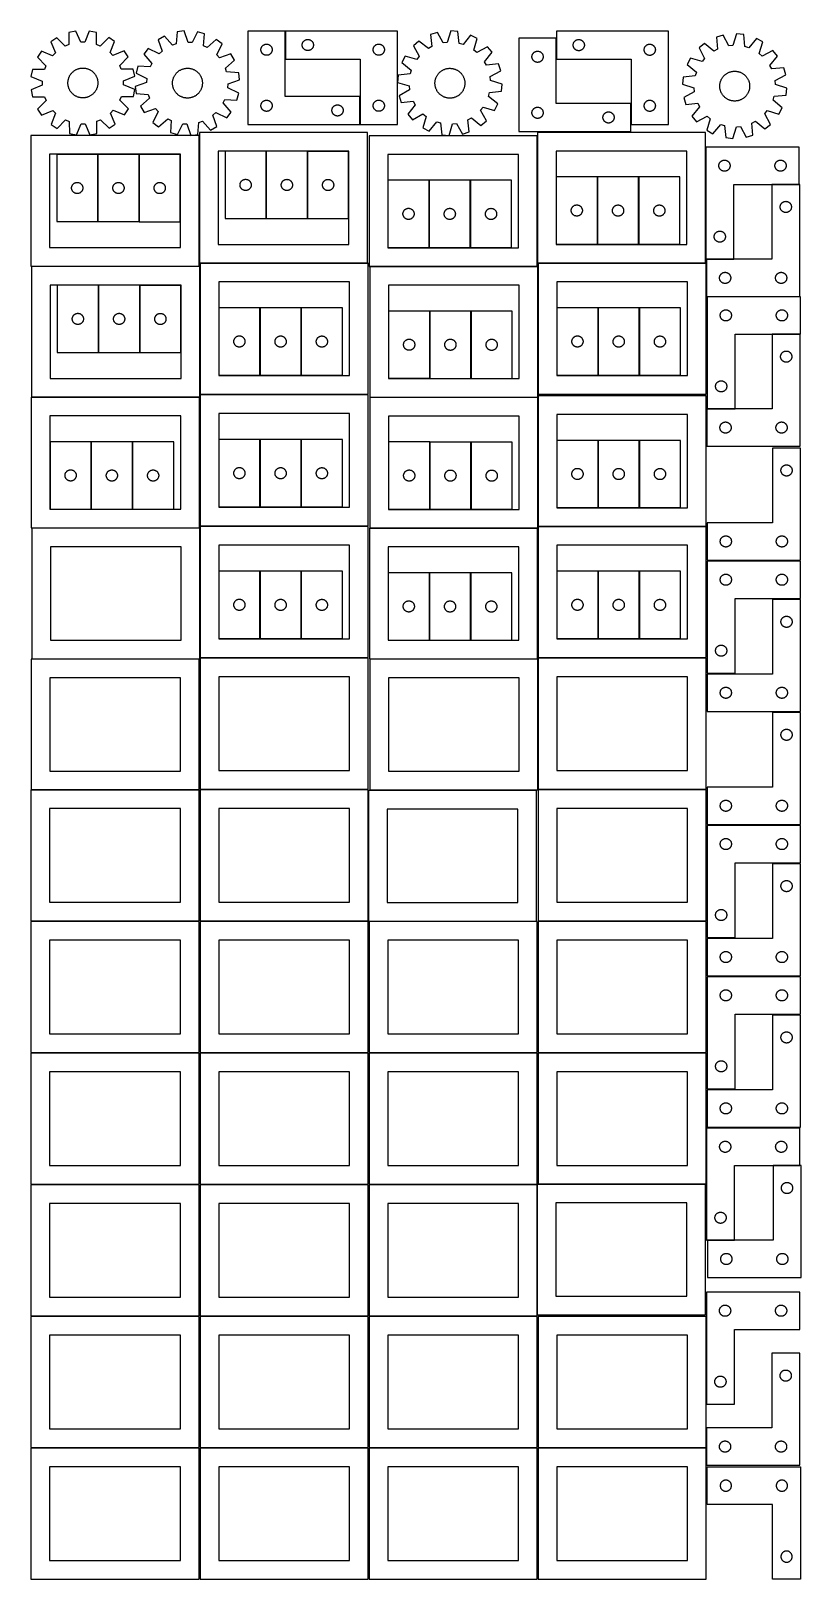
# Model space of a CAD drawing. Header units: millimetres. Extents: x 7 to 1243, y 7 to 2493.
import ezdxf

# ---------------------------------------------------------------- set-up
doc = ezdxf.new("R2010")
doc.units = ezdxf.units.MM
doc.layers.add('CUT', color=7, linetype='CONTINUOUS', true_color=0x000000)

msp = doc.modelspace()

# ---------------------------------------------------------------- linework, layer by layer
at = {"layer": 'CUT'}
for p, q in [((78.829006, 2493.23376), (67.524332, 2490.933798)), ((67.524332, 2490.933798), (67.54206, 2471.557469)), ((86.383623, 2475.390829), (78.829006, 2493.23376)), ((100.212011, 2493.327062), (92.813389, 2475.418884)), ((111.536325, 2491.125838), (100.212011, 2493.327062)), ((111.687686, 2471.750093), (111.536325, 2491.125838)), ((241.110977, 2491.947456), (239.79844, 2472.615625)), ((252.546876, 2493.465903), (241.110977, 2491.947456)), ((258.858716, 2475.14643), (252.546876, 2493.465903)), ((273.885837, 2492.091), (265.275239, 2474.733003)), ((285.032314, 2489.117533), (273.885837, 2492.091)), ((283.853136, 2469.77711), (285.032314, 2489.117533)), ((414.894468, 2493.343813), (354.894468, 2493.343813)), ((354.894468, 2493.343813), (354.894468, 2343.343813)), ((414.894468, 2388.343813), (414.894468, 2493.343813)), ((595.202448, 2493.415106), (415.202448, 2493.415106)), ((415.202448, 2493.415106), (415.202448, 2448.415106)), ((595.202448, 2343.415106), (595.202448, 2493.415106)), ((659.406725, 2491.07543), (648.41787, 2487.563943)), ((648.41787, 2487.563943), (650.535276, 2468.303647)), ((668.850461, 2474.156262), (659.406725, 2491.07543)), ((680.65369, 2493.485425), (675.239322, 2474.880936)), ((692.149856, 2492.524364), (680.65369, 2493.485425)), ((694.400045, 2473.279129), (692.149856, 2492.524364)), ((1030.404688, 2493.250067), (850.404688, 2493.250067)), ((850.404688, 2493.250067), (850.404688, 2448.250067)), ((1030.404688, 2343.250067), (1030.404688, 2493.250067)), ((1139.868941, 2488.804369), (1134.062675, 2470.318437)), ((1151.342233, 2487.600612), (1139.868941, 2488.804369)), ((1153.185275, 2468.312128), (1151.342233, 2487.600612)), ((47.804717, 2482.664676), (38.240718, 2476.213677)), ((38.240718, 2476.213677), (45.672096, 2458.319068)), ((61.612467, 2469.070984), (47.804717, 2482.664676)), ((67.54206, 2471.557469), (61.612467, 2469.070984)), ((92.813389, 2475.418884), (86.383623, 2475.390829)), ((117.638753, 2469.315447), (111.687686, 2471.750093)), ((131.32735, 2483.029116), (117.638753, 2469.315447)), ((140.94728, 2476.661824), (131.32735, 2483.029116)), ((133.672344, 2458.703045), (140.94728, 2476.661824)), ((194.824759, 2465.155723), (187.812062, 2455.995616)), ((212.241728, 2456.665044), (194.824759, 2465.155723)), ((220.870195, 2485.051634), (210.885887, 2479.272443)), ((210.885887, 2479.272443), (217.071232, 2460.909874)), ((233.712134, 2470.542085), (220.870195, 2485.051634)), ((239.79844, 2472.615625), (233.712134, 2470.542085)), ((265.275239, 2474.733003), (258.858716, 2475.14643)), ((289.623018, 2466.939657), (283.853136, 2469.77711)), ((304.220791, 2479.681221), (289.623018, 2466.939657)), ((313.380897, 2472.668524), (304.220791, 2479.681221)), ((304.890218, 2455.251555), (313.380897, 2472.668524)), ((375.894468, 2463.343813), (375.913737, 2463.932442)), ((375.913737, 2462.755185), (375.894468, 2463.343813)), ((375.913737, 2463.932442), (375.971464, 2464.518549)), ((375.971464, 2462.169078), (375.913737, 2462.755185)), ((375.971464, 2464.518549), (376.0674, 2465.099626)), ((376.0674, 2461.588001), (375.971464, 2462.169078)), ((376.0674, 2465.099626), (376.201135, 2465.673185)), ((376.201135, 2465.673185), (376.372097, 2466.236769)), ((376.372097, 2466.236769), (376.579552, 2466.787964)), ((376.579552, 2466.787964), (376.822613, 2467.324412)), ((376.822613, 2467.324412), (377.100239, 2467.843813)), ((377.100239, 2467.843813), (377.411241, 2468.343946)), ((377.411241, 2468.343946), (377.754288, 2468.822666)), ((377.754288, 2468.822666), (378.127909, 2469.277926)), ((378.127909, 2469.277926), (378.530507, 2469.707774)), ((378.530507, 2469.707774), (378.960355, 2470.110372)), ((378.960355, 2470.110372), (379.415615, 2470.483994)), ((379.415615, 2470.483994), (379.894336, 2470.82704)), ((379.894336, 2470.82704), (380.394468, 2471.138042)), ((380.394468, 2471.138042), (380.913869, 2471.415668)), ((380.913869, 2471.415668), (381.450317, 2471.658729)), ((381.450317, 2471.658729), (382.001513, 2471.866185)), ((382.001513, 2471.866185), (382.565096, 2472.037146)), ((382.565096, 2472.037146), (383.138655, 2472.170881)), ((383.138655, 2472.170881), (383.719732, 2472.266817)), ((383.719732, 2472.266817), (384.30584, 2472.324544)), ((384.30584, 2472.324544), (384.894468, 2472.343813)), ((384.894468, 2472.343813), (385.483096, 2472.324544)), ((385.483096, 2472.324544), (386.069203, 2472.266817)), ((386.069203, 2472.266817), (386.650281, 2472.170881)), ((386.650281, 2472.170881), (387.223839, 2472.037146)), ((387.223839, 2472.037146), (387.787423, 2471.866185)), ((387.787423, 2471.866185), (388.338619, 2471.658729)), ((388.338619, 2471.658729), (388.875066, 2471.415668)), ((388.875066, 2471.415668), (389.394468, 2471.138042)), ((389.394468, 2471.138042), (389.8946, 2470.82704)), ((389.8946, 2470.82704), (390.373321, 2470.483994)), ((390.373321, 2470.483994), (390.82858, 2470.110372)), ((390.82858, 2470.110372), (391.258429, 2469.707774)), ((391.258429, 2469.707774), (391.661026, 2469.277926)), ((391.661026, 2469.277926), (392.034648, 2468.822666)), ((392.034648, 2468.822666), (392.377694, 2468.343946)), ((392.377694, 2468.343946), (392.688696, 2467.843813)), ((392.688696, 2467.843813), (392.966322, 2467.324412)), ((392.966322, 2467.324412), (393.209383, 2466.787964)), ((393.209383, 2466.787964), (393.416839, 2466.236769)), ((393.416839, 2466.236769), (393.5878, 2465.673185)), ((393.5878, 2465.673185), (393.721535, 2465.099626)), ((393.721535, 2465.099626), (393.817471, 2464.518549)), ((393.817471, 2462.169078), (393.721535, 2461.588001)), ((393.817471, 2464.518549), (393.875198, 2463.932442)), ((393.875198, 2462.755185), (393.817471, 2462.169078)), ((393.875198, 2463.932442), (393.894468, 2463.343813)), ((393.894468, 2463.343813), (393.875198, 2462.755185)), ((442.202448, 2470.915106), (442.221718, 2471.503734)), ((442.221718, 2470.326478), (442.202448, 2470.915106)), ((442.221718, 2471.503734), (442.279444, 2472.089842)), ((442.279444, 2469.74037), (442.221718, 2470.326478)), ((442.279444, 2472.089842), (442.37538, 2472.670919)), ((442.37538, 2469.159293), (442.279444, 2469.74037)), ((442.37538, 2472.670919), (442.509116, 2473.244477)), ((442.509116, 2468.585735), (442.37538, 2469.159293)), ((442.509116, 2473.244477), (442.680077, 2473.808061)), ((442.680077, 2468.022151), (442.509116, 2468.585735)), ((442.680077, 2473.808061), (442.887532, 2474.359257)), ((442.887532, 2467.470955), (442.680077, 2468.022151)), ((442.887532, 2474.359257), (443.130593, 2474.895704)), ((443.130593, 2466.934508), (442.887532, 2467.470955)), ((443.130593, 2474.895704), (443.408219, 2475.415106)), ((443.408219, 2466.415106), (443.130593, 2466.934508)), ((443.408219, 2475.415106), (443.719222, 2475.915238)), ((443.719222, 2465.914974), (443.408219, 2466.415106)), ((443.719222, 2475.915238), (444.062268, 2476.393959)), ((444.062268, 2465.436253), (443.719222, 2465.914974)), ((444.062268, 2476.393959), (444.43589, 2476.849218)), ((444.43589, 2464.980994), (444.062268, 2465.436253)), ((444.43589, 2476.849218), (444.838487, 2477.279067)), ((444.838487, 2464.551145), (444.43589, 2464.980994)), ((444.838487, 2477.279067), (445.268336, 2477.681664)), ((445.268336, 2464.148548), (444.838487, 2464.551145)), ((445.268336, 2477.681664), (445.723595, 2478.055286)), ((445.723595, 2463.774926), (445.268336, 2464.148548)), ((445.723595, 2478.055286), (446.202316, 2478.398333)), ((446.202316, 2463.43188), (445.723595, 2463.774926)), ((446.202316, 2478.398333), (446.702448, 2478.709335)), ((446.702448, 2463.120877), (446.202316, 2463.43188)), ((446.702448, 2478.709335), (447.22185, 2478.986961)), ((447.22185, 2462.843251), (446.702448, 2463.120877)), ((447.22185, 2478.986961), (447.758297, 2479.230022)), ((447.758297, 2462.60019), (447.22185, 2462.843251)), ((447.758297, 2479.230022), (448.309493, 2479.437477)), ((448.309493, 2462.392735), (447.758297, 2462.60019)), ((448.309493, 2479.437477), (448.873077, 2479.608439)), ((448.873077, 2462.221774), (448.309493, 2462.392735)), ((448.873077, 2479.608439), (449.446635, 2479.742174)), ((449.446635, 2462.088039), (448.873077, 2462.221774)), ((449.446635, 2479.742174), (450.027712, 2479.83811)), ((450.027712, 2479.83811), (450.61382, 2479.895836)), ((450.61382, 2479.895836), (451.202448, 2479.915106)), ((451.202448, 2479.915106), (451.791076, 2479.895836)), ((451.791076, 2479.895836), (452.377184, 2479.83811)), ((452.377184, 2479.83811), (452.958261, 2479.742174)), ((452.958261, 2479.742174), (453.531819, 2479.608439)), ((453.531819, 2462.221774), (452.958261, 2462.088039)), ((453.531819, 2479.608439), (454.095403, 2479.437477)), ((454.095403, 2462.392735), (453.531819, 2462.221774)), ((454.095403, 2479.437477), (454.646599, 2479.230022)), ((454.646599, 2462.60019), (454.095403, 2462.392735)), ((454.646599, 2479.230022), (455.183046, 2478.986961)), ((455.183046, 2462.843251), (454.646599, 2462.60019)), ((455.183046, 2478.986961), (455.702448, 2478.709335)), ((455.702448, 2463.120877), (455.183046, 2462.843251)), ((455.702448, 2478.709335), (456.20258, 2478.398333)), ((456.20258, 2463.43188), (455.702448, 2463.120877)), ((456.20258, 2478.398333), (456.681301, 2478.055286)), ((456.681301, 2463.774926), (456.20258, 2463.43188)), ((456.681301, 2478.055286), (457.13656, 2477.681664)), ((457.13656, 2464.148548), (456.681301, 2463.774926)), ((457.13656, 2477.681664), (457.566409, 2477.279067)), ((457.566409, 2464.551145), (457.13656, 2464.148548)), ((457.566409, 2477.279067), (457.969006, 2476.849218)), ((457.969006, 2464.980994), (457.566409, 2464.551145)), ((457.969006, 2476.849218), (458.342628, 2476.393959)), ((458.342628, 2465.436253), (457.969006, 2464.980994)), ((458.342628, 2476.393959), (458.685675, 2475.915238)), ((458.685675, 2465.914974), (458.342628, 2465.436253)), ((458.685675, 2475.915238), (458.996677, 2475.415106)), ((458.996677, 2466.415106), (458.685675, 2465.914974)), ((458.996677, 2475.415106), (459.274303, 2474.895704)), ((459.274303, 2466.934508), (458.996677, 2466.415106)), ((459.274303, 2474.895704), (459.517364, 2474.359257)), ((459.517364, 2467.470955), (459.274303, 2466.934508)), ((459.517364, 2474.359257), (459.724819, 2473.808061)), ((459.724819, 2468.022151), (459.517364, 2467.470955)), ((459.724819, 2473.808061), (459.89578, 2473.244477)), ((459.89578, 2468.585735), (459.724819, 2468.022151)), ((459.89578, 2473.244477), (460.029516, 2472.670919)), ((460.029516, 2469.159293), (459.89578, 2468.585735)), ((460.029516, 2472.670919), (460.125452, 2472.089842)), ((460.125452, 2469.74037), (460.029516, 2469.159293)), ((460.125452, 2472.089842), (460.183178, 2471.503734)), ((460.183178, 2470.326478), (460.125452, 2469.74037)), ((460.183178, 2471.503734), (460.202448, 2470.915106)), ((460.202448, 2470.915106), (460.183178, 2470.326478)), ((556.202448, 2463.415106), (556.221718, 2464.003734)), ((556.221718, 2462.826478), (556.202448, 2463.415106)), ((556.221718, 2464.003734), (556.279444, 2464.589842)), ((556.279444, 2462.24037), (556.221718, 2462.826478)), ((556.279444, 2464.589842), (556.37538, 2465.170919)), ((556.37538, 2461.659293), (556.279444, 2462.24037)), ((556.37538, 2465.170919), (556.509116, 2465.744477)), ((556.509116, 2465.744477), (556.680077, 2466.308061)), ((556.680077, 2466.308061), (556.887532, 2466.859257)), ((556.887532, 2466.859257), (557.130593, 2467.395704)), ((557.130593, 2467.395704), (557.408219, 2467.915106)), ((557.408219, 2467.915106), (557.719222, 2468.415238)), ((557.719222, 2468.415238), (558.062268, 2468.893959)), ((558.062268, 2468.893959), (558.43589, 2469.349218)), ((558.43589, 2469.349218), (558.838487, 2469.779067)), ((558.838487, 2469.779067), (559.268336, 2470.181664)), ((559.268336, 2470.181664), (559.723595, 2470.555286)), ((559.723595, 2470.555286), (560.202316, 2470.898333)), ((560.202316, 2470.898333), (560.702448, 2471.209335)), ((560.702448, 2471.209335), (561.22185, 2471.486961)), ((561.22185, 2471.486961), (561.758297, 2471.730022)), ((561.758297, 2471.730022), (562.309493, 2471.937477)), ((562.309493, 2471.937477), (562.873077, 2472.108439)), ((562.873077, 2472.108439), (563.446635, 2472.242174)), ((563.446635, 2472.242174), (564.027712, 2472.33811)), ((564.027712, 2472.33811), (564.61382, 2472.395836)), ((564.61382, 2472.395836), (565.202448, 2472.415106)), ((565.202448, 2472.415106), (565.791076, 2472.395836)), ((565.791076, 2472.395836), (566.377184, 2472.33811)), ((566.377184, 2472.33811), (566.958261, 2472.242174)), ((566.958261, 2472.242174), (567.531819, 2472.108439)), ((567.531819, 2472.108439), (568.095403, 2471.937477)), ((568.095403, 2471.937477), (568.646599, 2471.730022)), ((568.646599, 2471.730022), (569.183046, 2471.486961)), ((569.183046, 2471.486961), (569.702448, 2471.209335)), ((569.702448, 2471.209335), (570.20258, 2470.898333)), ((570.20258, 2470.898333), (570.681301, 2470.555286)), ((570.681301, 2470.555286), (571.13656, 2470.181664)), ((571.13656, 2470.181664), (571.566409, 2469.779067)), ((571.566409, 2469.779067), (571.969006, 2469.349218)), ((571.969006, 2469.349218), (572.342628, 2468.893959)), ((572.342628, 2468.893959), (572.685675, 2468.415238)), ((572.685675, 2468.415238), (572.996677, 2467.915106)), ((572.996677, 2467.915106), (573.274303, 2467.395704)), ((573.274303, 2467.395704), (573.517364, 2466.859257)), ((573.517364, 2466.859257), (573.724819, 2466.308061)), ((573.724819, 2466.308061), (573.89578, 2465.744477)), ((573.89578, 2465.744477), (574.029516, 2465.170919)), ((574.029516, 2465.170919), (574.125452, 2464.589842)), ((574.125452, 2462.24037), (574.029516, 2461.659293)), ((574.125452, 2464.589842), (574.183178, 2464.003734)), ((574.183178, 2462.826478), (574.125452, 2462.24037)), ((574.183178, 2464.003734), (574.202448, 2463.415106)), ((574.202448, 2463.415106), (574.183178, 2462.826478)), ((629.710499, 2477.206536), (620.901909, 2469.757093)), ((620.901909, 2469.757093), (630.228733, 2452.773195)), ((644.910059, 2465.189224), (629.710499, 2477.206536)), ((650.535276, 2468.303647), (644.910059, 2465.189224)), ((675.239322, 2474.880936), (668.850461, 2474.156262)), ((700.579903, 2471.503729), (694.400045, 2473.279129)), ((712.701757, 2486.620047), (700.579903, 2471.503729)), ((722.955047, 2481.33275), (712.701757, 2486.620047)), ((717.669119, 2462.691361), (722.955047, 2481.33275)), ((722.699147, 2458.686176), (717.669119, 2462.691361)), ((739.683044, 2468.013001), (722.699147, 2458.686176)), ((747.132488, 2459.20441), (739.683044, 2468.013001)), ((850.192624, 2482.038638), (790.192624, 2482.038638)), ((790.192624, 2482.038638), (790.192624, 2332.038638)), ((850.192624, 2377.038638), (850.192624, 2482.038638)), ((877.404688, 2470.750067), (877.423958, 2471.338695)), ((877.423958, 2470.161439), (877.404688, 2470.750067)), ((877.423958, 2471.338695), (877.481684, 2471.924803)), ((877.481684, 2469.575331), (877.423958, 2470.161439)), ((877.481684, 2471.924803), (877.57762, 2472.50588)), ((877.57762, 2468.994254), (877.481684, 2469.575331)), ((877.57762, 2472.50588), (877.711356, 2473.079438)), ((877.711356, 2468.420696), (877.57762, 2468.994254)), ((877.711356, 2473.079438), (877.882317, 2473.643022)), ((877.882317, 2467.857112), (877.711356, 2468.420696)), ((877.882317, 2473.643022), (878.089772, 2474.194218)), ((878.089772, 2467.305916), (877.882317, 2467.857112)), ((878.089772, 2474.194218), (878.332833, 2474.730665)), ((878.332833, 2466.769469), (878.089772, 2467.305916)), ((878.332833, 2474.730665), (878.610459, 2475.250067)), ((878.610459, 2466.250067), (878.332833, 2466.769469)), ((878.610459, 2475.250067), (878.921461, 2475.750199)), ((878.921461, 2465.749935), (878.610459, 2466.250067)), ((878.921461, 2475.750199), (879.264508, 2476.22892)), ((879.264508, 2465.271214), (878.921461, 2465.749935)), ((879.264508, 2476.22892), (879.63813, 2476.684179)), ((879.63813, 2464.815955), (879.264508, 2465.271214)), ((879.63813, 2476.684179), (880.040727, 2477.114028)), ((880.040727, 2464.386106), (879.63813, 2464.815955)), ((880.040727, 2477.114028), (880.470576, 2477.516625)), ((880.470576, 2463.983509), (880.040727, 2464.386106)), ((880.470576, 2477.516625), (880.925835, 2477.890247)), ((880.925835, 2463.609887), (880.470576, 2463.983509)), ((880.925835, 2477.890247), (881.404556, 2478.233294)), ((881.404556, 2463.26684), (880.925835, 2463.609887)), ((881.404556, 2478.233294), (881.904688, 2478.544296)), ((881.904688, 2462.955838), (881.404556, 2463.26684)), ((881.904688, 2478.544296), (882.42409, 2478.821922)), ((882.42409, 2462.678212), (881.904688, 2462.955838)), ((882.42409, 2478.821922), (882.960537, 2479.064983)), ((882.960537, 2462.435151), (882.42409, 2462.678212)), ((882.960537, 2479.064983), (883.511733, 2479.272438)), ((883.511733, 2462.227696), (882.960537, 2462.435151)), ((883.511733, 2479.272438), (884.075317, 2479.443399)), ((884.075317, 2462.056735), (883.511733, 2462.227696)), ((884.075317, 2479.443399), (884.648875, 2479.577135)), ((884.648875, 2479.577135), (885.229952, 2479.673071)), ((885.229952, 2479.673071), (885.81606, 2479.730797)), ((885.81606, 2479.730797), (886.404688, 2479.750067)), ((886.404688, 2479.750067), (886.993316, 2479.730797)), ((886.993316, 2479.730797), (887.579424, 2479.673071)), ((887.579424, 2479.673071), (888.160501, 2479.577135)), ((888.160501, 2479.577135), (888.734059, 2479.443399)), ((888.734059, 2479.443399), (889.297643, 2479.272438)), ((889.297643, 2462.227696), (888.734059, 2462.056735)), ((889.297643, 2479.272438), (889.848839, 2479.064983)), ((889.848839, 2462.435151), (889.297643, 2462.227696)), ((889.848839, 2479.064983), (890.385286, 2478.821922)), ((890.385286, 2462.678212), (889.848839, 2462.435151)), ((890.385286, 2478.821922), (890.904688, 2478.544296)), ((890.904688, 2462.955838), (890.385286, 2462.678212)), ((890.904688, 2478.544296), (891.40482, 2478.233294)), ((891.40482, 2463.26684), (890.904688, 2462.955838)), ((891.40482, 2478.233294), (891.883541, 2477.890247)), ((891.883541, 2463.609887), (891.40482, 2463.26684)), ((891.883541, 2477.890247), (892.3388, 2477.516625)), ((892.3388, 2463.983509), (891.883541, 2463.609887)), ((892.3388, 2477.516625), (892.768649, 2477.114028)), ((892.768649, 2464.386106), (892.3388, 2463.983509)), ((892.768649, 2477.114028), (893.171246, 2476.684179)), ((893.171246, 2464.815955), (892.768649, 2464.386106)), ((893.171246, 2476.684179), (893.544868, 2476.22892)), ((893.544868, 2465.271214), (893.171246, 2464.815955)), ((893.544868, 2476.22892), (893.887915, 2475.750199)), ((893.887915, 2465.749935), (893.544868, 2465.271214)), ((893.887915, 2475.750199), (894.198917, 2475.250067)), ((894.198917, 2466.250067), (893.887915, 2465.749935)), ((894.198917, 2475.250067), (894.476543, 2474.730665)), ((894.476543, 2466.769469), (894.198917, 2466.250067)), ((894.476543, 2474.730665), (894.719604, 2474.194218)), ((894.719604, 2467.305916), (894.476543, 2466.769469)), ((894.719604, 2474.194218), (894.927059, 2473.643022)), ((894.927059, 2467.857112), (894.719604, 2467.305916)), ((894.927059, 2473.643022), (895.09802, 2473.079438)), ((895.09802, 2468.420696), (894.927059, 2467.857112)), ((895.09802, 2473.079438), (895.231756, 2472.50588)), ((895.231756, 2468.994254), (895.09802, 2468.420696)), ((895.231756, 2472.50588), (895.327692, 2471.924803)), ((895.327692, 2469.575331), (895.231756, 2468.994254)), ((895.327692, 2471.924803), (895.385418, 2471.338695)), ((895.385418, 2470.161439), (895.327692, 2469.575331)), ((895.385418, 2471.338695), (895.404688, 2470.750067)), ((895.404688, 2470.750067), (895.385418, 2470.161439)), ((991.404688, 2463.250067), (991.423958, 2463.838695)), ((991.423958, 2462.661439), (991.404688, 2463.250067)), ((991.423958, 2463.838695), (991.481684, 2464.424803)), ((991.481684, 2462.075331), (991.423958, 2462.661439)), ((991.481684, 2464.424803), (991.57762, 2465.00588)), ((991.57762, 2465.00588), (991.711356, 2465.579438)), ((991.711356, 2465.579438), (991.882317, 2466.143022)), ((991.882317, 2466.143022), (992.089772, 2466.694218)), ((992.089772, 2466.694218), (992.332833, 2467.230665)), ((992.332833, 2467.230665), (992.610459, 2467.750067)), ((992.610459, 2467.750067), (992.921461, 2468.250199)), ((992.921461, 2468.250199), (993.264508, 2468.72892)), ((993.264508, 2468.72892), (993.63813, 2469.184179)), ((993.63813, 2469.184179), (994.040727, 2469.614028)), ((994.040727, 2469.614028), (994.470576, 2470.016625)), ((994.470576, 2470.016625), (994.925835, 2470.390247)), ((994.925835, 2470.390247), (995.404556, 2470.733294)), ((995.404556, 2470.733294), (995.904688, 2471.044296)), ((995.904688, 2471.044296), (996.42409, 2471.321922)), ((996.42409, 2471.321922), (996.960537, 2471.564983)), ((996.960537, 2471.564983), (997.511733, 2471.772438)), ((997.511733, 2471.772438), (998.075317, 2471.943399)), ((998.075317, 2471.943399), (998.648875, 2472.077135)), ((998.648875, 2472.077135), (999.229952, 2472.173071)), ((999.229952, 2472.173071), (999.81606, 2472.230797)), ((999.81606, 2472.230797), (1000.404688, 2472.250067)), ((1000.404688, 2472.250067), (1000.993316, 2472.230797)), ((1000.993316, 2472.230797), (1001.579424, 2472.173071)), ((1001.579424, 2472.173071), (1002.160501, 2472.077135)), ((1002.160501, 2472.077135), (1002.734059, 2471.943399)), ((1002.734059, 2471.943399), (1003.297643, 2471.772438)), ((1003.297643, 2471.772438), (1003.848839, 2471.564983)), ((1003.848839, 2471.564983), (1004.385286, 2471.321922)), ((1004.385286, 2471.321922), (1004.904688, 2471.044296)), ((1004.904688, 2471.044296), (1005.40482, 2470.733294)), ((1005.40482, 2470.733294), (1005.883541, 2470.390247)), ((1005.883541, 2470.390247), (1006.3388, 2470.016625)), ((1006.3388, 2470.016625), (1006.768649, 2469.614028)), ((1006.768649, 2469.614028), (1007.171246, 2469.184179)), ((1007.171246, 2469.184179), (1007.544868, 2468.72892)), ((1007.544868, 2468.72892), (1007.887915, 2468.250199)), ((1007.887915, 2468.250199), (1008.198917, 2467.750067)), ((1008.198917, 2467.750067), (1008.476543, 2467.230665)), ((1008.476543, 2467.230665), (1008.719604, 2466.694218)), ((1008.719604, 2466.694218), (1008.927059, 2466.143022)), ((1008.927059, 2466.143022), (1009.09802, 2465.579438)), ((1009.09802, 2465.579438), (1009.231756, 2465.00588)), ((1009.231756, 2465.00588), (1009.327692, 2464.424803)), ((1009.327692, 2464.424803), (1009.385418, 2463.838695)), ((1009.385418, 2462.661439), (1009.327692, 2462.075331)), ((1009.385418, 2463.838695), (1009.404688, 2463.250067)), ((1009.404688, 2463.250067), (1009.385418, 2462.661439)), ((1088.593156, 2473.605527), (1079.629128, 2466.343869)), ((1079.629128, 2466.343869), (1088.595006, 2449.166691)), ((1103.535401, 2461.269737), (1088.593156, 2473.605527)), ((1109.225168, 2464.264605), (1103.535401, 2461.269737)), ((1118.575797, 2486.843853), (1107.515199, 2483.565341)), ((1107.515199, 2483.565341), (1109.225168, 2464.264605)), ((1127.659928, 2469.728919), (1118.575797, 2486.843853)), ((1134.062675, 2470.318437), (1127.659928, 2469.728919)), ((1159.32624, 2466.406546), (1153.185275, 2468.312128)), ((1171.76479, 2481.263359), (1159.32624, 2466.406546)), ((1181.904072, 2475.760593), (1171.76479, 2481.263359)), ((1176.225437, 2457.235056), (1181.904072, 2475.760593)), ((23.186624, 2461.027635), (16.819332, 2451.407705)), ((16.819332, 2451.407705), (30.533, 2437.719107)), ((41.145402, 2453.752698), (23.186624, 2461.027635)), ((30.533, 2437.719107), (28.098355, 2431.768041)), ((45.672096, 2458.319068), (41.145402, 2453.752698)), ((138.238714, 2454.176352), (133.672344, 2458.703045)), ((156.133323, 2461.60773), (138.238714, 2454.176352)), ((148.99063, 2438.235981), (162.584322, 2452.043731)), ((151.477115, 2432.306388), (148.99063, 2438.235981)), ((162.584322, 2452.043731), (156.133323, 2461.60773)), ((187.812062, 2455.995616), (200.553626, 2441.397844)), ((200.553626, 2441.397844), (197.716172, 2435.627961)), ((217.071232, 2460.909874), (212.241728, 2456.665044)), ((309.135048, 2450.422051), (304.890218, 2455.251555)), ((327.497617, 2456.607396), (309.135048, 2450.422051)), ((318.767259, 2433.781149), (333.276809, 2446.623088)), ((333.276809, 2446.623088), (327.497617, 2456.607396)), ((376.201135, 2461.014442), (376.0674, 2461.588001)), ((376.372097, 2460.450858), (376.201135, 2461.014442)), ((376.579552, 2459.899663), (376.372097, 2460.450858)), ((376.822613, 2459.363215), (376.579552, 2459.899663)), ((377.100239, 2458.843813), (376.822613, 2459.363215)), ((377.411241, 2458.343681), (377.100239, 2458.843813)), ((377.754288, 2457.864961), (377.411241, 2458.343681)), ((378.127909, 2457.409701), (377.754288, 2457.864961)), ((378.530507, 2456.979852), (378.127909, 2457.409701)), ((378.960355, 2456.577255), (378.530507, 2456.979852)), ((379.415615, 2456.203633), (378.960355, 2456.577255)), ((379.894336, 2455.860587), (379.415615, 2456.203633)), ((380.394468, 2455.549585), (379.894336, 2455.860587)), ((380.913869, 2455.271959), (380.394468, 2455.549585)), ((381.450317, 2455.028898), (380.913869, 2455.271959)), ((382.001513, 2454.821442), (381.450317, 2455.028898)), ((382.565096, 2454.650481), (382.001513, 2454.821442)), ((383.138655, 2454.516746), (382.565096, 2454.650481)), ((383.719732, 2454.42081), (383.138655, 2454.516746)), ((384.30584, 2454.363083), (383.719732, 2454.42081)), ((384.894468, 2454.343813), (384.30584, 2454.363083)), ((385.483096, 2454.363083), (384.894468, 2454.343813)), ((386.069203, 2454.42081), (385.483096, 2454.363083)), ((386.650281, 2454.516746), (386.069203, 2454.42081)), ((387.223839, 2454.650481), (386.650281, 2454.516746)), ((387.787423, 2454.821442), (387.223839, 2454.650481)), ((388.338619, 2455.028898), (387.787423, 2454.821442)), ((388.875066, 2455.271959), (388.338619, 2455.028898)), ((389.394468, 2455.549585), (388.875066, 2455.271959)), ((389.8946, 2455.860587), (389.394468, 2455.549585)), ((390.373321, 2456.203633), (389.8946, 2455.860587)), ((390.82858, 2456.577255), (390.373321, 2456.203633)), ((391.258429, 2456.979852), (390.82858, 2456.577255)), ((391.661026, 2457.409701), (391.258429, 2456.979852)), ((392.034648, 2457.864961), (391.661026, 2457.409701)), ((392.377694, 2458.343681), (392.034648, 2457.864961)), ((392.688696, 2458.843813), (392.377694, 2458.343681)), ((392.966322, 2459.363215), (392.688696, 2458.843813)), ((393.209383, 2459.899663), (392.966322, 2459.363215)), ((393.416839, 2460.450858), (393.209383, 2459.899663)), ((393.5878, 2461.014442), (393.416839, 2460.450858)), ((393.721535, 2461.588001), (393.5878, 2461.014442)), ((415.202448, 2448.415106), (535.202448, 2448.415106)), ((450.027712, 2461.992102), (449.446635, 2462.088039)), ((450.61382, 2461.934376), (450.027712, 2461.992102)), ((451.202448, 2461.915106), (450.61382, 2461.934376)), ((451.791076, 2461.934376), (451.202448, 2461.915106)), ((452.377184, 2461.992102), (451.791076, 2461.934376)), ((452.958261, 2462.088039), (452.377184, 2461.992102)), ((535.202448, 2448.415106), (535.202448, 2343.415106)), ((556.509116, 2461.085735), (556.37538, 2461.659293)), ((556.680077, 2460.522151), (556.509116, 2461.085735)), ((556.887532, 2459.970955), (556.680077, 2460.522151)), ((557.130593, 2459.434508), (556.887532, 2459.970955)), ((557.408219, 2458.915106), (557.130593, 2459.434508)), ((557.719222, 2458.414974), (557.408219, 2458.915106)), ((558.062268, 2457.936253), (557.719222, 2458.414974)), ((558.43589, 2457.480994), (558.062268, 2457.936253)), ((558.838487, 2457.051145), (558.43589, 2457.480994)), ((559.268336, 2456.648548), (558.838487, 2457.051145)), ((559.723595, 2456.274926), (559.268336, 2456.648548)), ((560.202316, 2455.93188), (559.723595, 2456.274926)), ((560.702448, 2455.620877), (560.202316, 2455.93188)), ((561.22185, 2455.343251), (560.702448, 2455.620877)), ((561.758297, 2455.10019), (561.22185, 2455.343251)), ((562.309493, 2454.892735), (561.758297, 2455.10019)), ((562.873077, 2454.721774), (562.309493, 2454.892735)), ((563.446635, 2454.588039), (562.873077, 2454.721774)), ((564.027712, 2454.492102), (563.446635, 2454.588039)), ((564.61382, 2454.434376), (564.027712, 2454.492102)), ((565.202448, 2454.415106), (564.61382, 2454.434376)), ((565.791076, 2454.434376), (565.202448, 2454.415106)), ((566.377184, 2454.492102), (565.791076, 2454.434376)), ((566.958261, 2454.588039), (566.377184, 2454.492102)), ((567.531819, 2454.721774), (566.958261, 2454.588039)), ((568.095403, 2454.892735), (567.531819, 2454.721774)), ((568.646599, 2455.10019), (568.095403, 2454.892735)), ((569.183046, 2455.343251), (568.646599, 2455.10019)), ((569.702448, 2455.620877), (569.183046, 2455.343251)), ((570.20258, 2455.93188), (569.702448, 2455.620877)), ((570.681301, 2456.274926), (570.20258, 2455.93188)), ((571.13656, 2456.648548), (570.681301, 2456.274926)), ((571.566409, 2457.051145), (571.13656, 2456.648548)), ((571.969006, 2457.480994), (571.566409, 2457.051145)), ((572.342628, 2457.936253), (571.969006, 2457.480994)), ((572.685675, 2458.414974), (572.342628, 2457.936253)), ((572.996677, 2458.915106), (572.685675, 2458.414974)), ((573.274303, 2459.434508), (572.996677, 2458.915106)), ((573.517364, 2459.970955), (573.274303, 2459.434508)), ((573.724819, 2460.522151), (573.517364, 2459.970955)), ((573.89578, 2461.085735), (573.724819, 2460.522151)), ((574.029516, 2461.659293), (573.89578, 2461.085735)), ((607.58216, 2453.029096), (602.294862, 2442.775806)), ((602.294862, 2442.775806), (617.41118, 2430.653952)), ((626.223548, 2447.743167), (607.58216, 2453.029096)), ((630.228733, 2452.773195), (626.223548, 2447.743167)), ((735.115176, 2444.00485), (747.132488, 2459.20441)), ((738.229598, 2438.379634), (735.115176, 2444.00485)), ((757.489895, 2440.497039), (738.229598, 2438.379634)), ((761.001381, 2429.508185), (757.489895, 2440.497039)), ((811.192624, 2452.038638), (811.211894, 2452.627266)), ((811.211894, 2451.45001), (811.192624, 2452.038638)), ((811.211894, 2452.627266), (811.269621, 2453.213373)), ((811.269621, 2450.863902), (811.211894, 2451.45001)), ((811.269621, 2453.213373), (811.365557, 2453.794451)), ((811.365557, 2450.282825), (811.269621, 2450.863902)), ((811.365557, 2453.794451), (811.499292, 2454.368009)), ((811.499292, 2449.709266), (811.365557, 2450.282825)), ((811.499292, 2454.368009), (811.670253, 2454.931593)), ((811.670253, 2449.145682), (811.499292, 2449.709266)), ((811.670253, 2454.931593), (811.877709, 2455.482789)), ((811.877709, 2448.594487), (811.670253, 2449.145682)), ((811.877709, 2455.482789), (812.12077, 2456.019236)), ((812.12077, 2448.058039), (811.877709, 2448.594487)), ((812.12077, 2456.019236), (812.398396, 2456.538638)), ((812.398396, 2447.538638), (812.12077, 2448.058039)), ((812.398396, 2456.538638), (812.709398, 2457.03877)), ((812.709398, 2447.038506), (812.398396, 2447.538638)), ((812.709398, 2457.03877), (813.052444, 2457.517491)), ((813.052444, 2446.559785), (812.709398, 2447.038506)), ((813.052444, 2457.517491), (813.426066, 2457.97275)), ((813.426066, 2446.104525), (813.052444, 2446.559785)), ((813.426066, 2457.97275), (813.828663, 2458.402599)), ((813.828663, 2445.674677), (813.426066, 2446.104525)), ((813.828663, 2458.402599), (814.258512, 2458.805196)), ((814.258512, 2445.272079), (813.828663, 2445.674677)), ((814.258512, 2458.805196), (814.713772, 2459.178818)), ((814.713772, 2444.898458), (814.258512, 2445.272079)), ((814.713772, 2459.178818), (815.192492, 2459.521864)), ((815.192492, 2444.555411), (814.713772, 2444.898458)), ((815.192492, 2459.521864), (815.692624, 2459.832866)), ((815.692624, 2444.244409), (815.192492, 2444.555411)), ((815.692624, 2459.832866), (816.212026, 2460.110492)), ((816.212026, 2443.966783), (815.692624, 2444.244409)), ((816.212026, 2460.110492), (816.748474, 2460.353553)), ((816.748474, 2443.723722), (816.212026, 2443.966783)), ((816.748474, 2460.353553), (817.299669, 2460.561009)), ((817.299669, 2443.516267), (816.748474, 2443.723722)), ((817.299669, 2460.561009), (817.863253, 2460.73197)), ((817.863253, 2443.345305), (817.299669, 2443.516267)), ((817.863253, 2460.73197), (818.436812, 2460.865705)), ((818.436812, 2443.21157), (817.863253, 2443.345305)), ((818.436812, 2460.865705), (819.017889, 2460.961641)), ((819.017889, 2443.115634), (818.436812, 2443.21157)), ((819.017889, 2460.961641), (819.603996, 2461.019368)), ((819.603996, 2443.057907), (819.017889, 2443.115634)), ((819.603996, 2461.019368), (820.192624, 2461.038638)), ((820.192624, 2443.038638), (819.603996, 2443.057907)), ((820.192624, 2461.038638), (820.781253, 2461.019368)), ((820.781253, 2443.057907), (820.192624, 2443.038638)), ((820.781253, 2461.019368), (821.36736, 2460.961641)), ((821.36736, 2443.115634), (820.781253, 2443.057907)), ((821.36736, 2460.961641), (821.948437, 2460.865705)), ((821.948437, 2443.21157), (821.36736, 2443.115634)), ((821.948437, 2460.865705), (822.521996, 2460.73197)), ((822.521996, 2443.345305), (821.948437, 2443.21157)), ((822.521996, 2460.73197), (823.08558, 2460.561009)), ((823.08558, 2443.516267), (822.521996, 2443.345305)), ((823.08558, 2460.561009), (823.636775, 2460.353553)), ((823.636775, 2443.723722), (823.08558, 2443.516267)), ((823.636775, 2460.353553), (824.173223, 2460.110492)), ((824.173223, 2443.966783), (823.636775, 2443.723722)), ((824.173223, 2460.110492), (824.692624, 2459.832866)), ((824.692624, 2444.244409), (824.173223, 2443.966783)), ((824.692624, 2459.832866), (825.192757, 2459.521864)), ((825.192757, 2444.555411), (824.692624, 2444.244409)), ((825.192757, 2459.521864), (825.671477, 2459.178818)), ((825.671477, 2444.898458), (825.192757, 2444.555411)), ((825.671477, 2459.178818), (826.126737, 2458.805196)), ((826.126737, 2445.272079), (825.671477, 2444.898458)), ((826.126737, 2458.805196), (826.556585, 2458.402599)), ((826.556585, 2445.674677), (826.126737, 2445.272079)), ((826.556585, 2458.402599), (826.959183, 2457.97275)), ((826.959183, 2446.104525), (826.556585, 2445.674677)), ((826.959183, 2457.97275), (827.332804, 2457.517491)), ((827.332804, 2446.559785), (826.959183, 2446.104525)), ((827.332804, 2457.517491), (827.675851, 2457.03877)), ((827.675851, 2447.038506), (827.332804, 2446.559785)), ((827.675851, 2457.03877), (827.986853, 2456.538638)), ((827.986853, 2447.538638), (827.675851, 2447.038506)), ((827.986853, 2456.538638), (828.264479, 2456.019236)), ((828.264479, 2448.058039), (827.986853, 2447.538638)), ((828.264479, 2456.019236), (828.50754, 2455.482789)), ((828.50754, 2448.594487), (828.264479, 2448.058039)), ((828.50754, 2455.482789), (828.714996, 2454.931593)), ((828.714996, 2449.145682), (828.50754, 2448.594487)), ((828.714996, 2454.931593), (828.885957, 2454.368009)), ((828.885957, 2449.709266), (828.714996, 2449.145682)), ((828.885957, 2454.368009), (829.019692, 2453.794451)), ((829.019692, 2450.282825), (828.885957, 2449.709266)), ((829.019692, 2453.794451), (829.115628, 2453.213373)), ((829.115628, 2450.863902), (829.019692, 2450.282825)), ((829.115628, 2453.213373), (829.173355, 2452.627266)), ((829.173355, 2451.45001), (829.115628, 2450.863902)), ((829.173355, 2452.627266), (829.192624, 2452.038638)), ((829.192624, 2452.038638), (829.173355, 2451.45001)), ((850.404688, 2448.250067), (970.404688, 2448.250067)), ((884.648875, 2461.922999), (884.075317, 2462.056735)), ((885.229952, 2461.827063), (884.648875, 2461.922999)), ((885.81606, 2461.769337), (885.229952, 2461.827063)), ((886.404688, 2461.750067), (885.81606, 2461.769337)), ((886.993316, 2461.769337), (886.404688, 2461.750067)), ((887.579424, 2461.827063), (886.993316, 2461.769337)), ((888.160501, 2461.922999), (887.579424, 2461.827063)), ((888.734059, 2462.056735), (888.160501, 2461.922999)), ((970.404688, 2448.250067), (970.404688, 2343.250067)), ((991.57762, 2461.494254), (991.481684, 2462.075331)), ((991.711356, 2460.920696), (991.57762, 2461.494254)), ((991.882317, 2460.357112), (991.711356, 2460.920696)), ((992.089772, 2459.805916), (991.882317, 2460.357112)), ((992.332833, 2459.269469), (992.089772, 2459.805916)), ((992.610459, 2458.750067), (992.332833, 2459.269469)), ((992.921461, 2458.249935), (992.610459, 2458.750067)), ((993.264508, 2457.771214), (992.921461, 2458.249935)), ((993.63813, 2457.315955), (993.264508, 2457.771214)), ((994.040727, 2456.886106), (993.63813, 2457.315955)), ((994.470576, 2456.483509), (994.040727, 2456.886106)), ((994.925835, 2456.109887), (994.470576, 2456.483509)), ((995.404556, 2455.76684), (994.925835, 2456.109887)), ((995.904688, 2455.455838), (995.404556, 2455.76684)), ((996.42409, 2455.178212), (995.904688, 2455.455838)), ((996.960537, 2454.935151), (996.42409, 2455.178212)), ((997.511733, 2454.727696), (996.960537, 2454.935151)), ((998.075317, 2454.556735), (997.511733, 2454.727696)), ((998.648875, 2454.422999), (998.075317, 2454.556735)), ((999.229952, 2454.327063), (998.648875, 2454.422999)), ((999.81606, 2454.269337), (999.229952, 2454.327063)), ((1000.404688, 2454.250067), (999.81606, 2454.269337)), ((1000.993316, 2454.269337), (1000.404688, 2454.250067)), ((1001.579424, 2454.327063), (1000.993316, 2454.269337)), ((1002.160501, 2454.422999), (1001.579424, 2454.327063)), ((1002.734059, 2454.556735), (1002.160501, 2454.422999)), ((1003.297643, 2454.727696), (1002.734059, 2454.556735)), ((1003.848839, 2454.935151), (1003.297643, 2454.727696)), ((1004.385286, 2455.178212), (1003.848839, 2454.935151)), ((1004.904688, 2455.455838), (1004.385286, 2455.178212)), ((1005.40482, 2455.76684), (1004.904688, 2455.455838)), ((1005.883541, 2456.109887), (1005.40482, 2455.76684)), ((1006.3388, 2456.483509), (1005.883541, 2456.109887)), ((1006.768649, 2456.886106), (1006.3388, 2456.483509)), ((1007.171246, 2457.315955), (1006.768649, 2456.886106)), ((1007.544868, 2457.771214), (1007.171246, 2457.315955)), ((1007.887915, 2458.249935), (1007.544868, 2457.771214)), ((1008.198917, 2458.750067), (1007.887915, 2458.249935)), ((1008.476543, 2459.269469), (1008.198917, 2458.750067)), ((1008.719604, 2459.805916), (1008.476543, 2459.269469)), ((1008.927059, 2460.357112), (1008.719604, 2459.805916)), ((1009.09802, 2460.920696), (1008.927059, 2460.357112)), ((1009.231756, 2461.494254), (1009.09802, 2460.920696)), ((1009.327692, 2462.075331), (1009.231756, 2461.494254)), ((1065.958895, 2449.901049), (1060.45613, 2439.761767)), ((1060.45613, 2439.761767), (1075.312942, 2427.323216)), ((1084.484433, 2444.222414), (1065.958895, 2449.901049)), ((1088.595006, 2449.166691), (1084.484433, 2444.222414)), ((1181.169714, 2453.124483), (1176.225437, 2457.235056)), ((1198.346893, 2462.090361), (1181.169714, 2453.124483)), ((1193.27276, 2438.184088), (1205.60855, 2453.126333)), ((1196.267628, 2432.494321), (1193.27276, 2438.184088)), ((1205.60855, 2453.126333), (1198.346893, 2462.090361)), ((8.72261, 2431.616679), (6.521386, 2420.292365)), ((6.521386, 2420.292365), (24.429564, 2412.893744)), ((28.098355, 2431.768041), (8.72261, 2431.616679)), ((24.429564, 2412.893744), (24.457619, 2406.463977)), ((65.959182, 2411.861994), (66.056493, 2412.836276)), ((66.056493, 2412.836276), (66.193462, 2413.805778)), ((66.193462, 2413.805778), (66.369861, 2414.768887)), ((66.369861, 2414.768887), (66.585398, 2415.723999)), ((66.585398, 2415.723999), (66.839713, 2416.669525)), ((66.839713, 2416.669525), (67.132383, 2417.60389)), ((67.132383, 2417.60389), (67.462921, 2418.525541)), ((67.462921, 2418.525541), (67.830777, 2419.432942)), ((67.830777, 2419.432942), (68.235338, 2420.324584)), ((68.235338, 2420.324584), (68.675931, 2421.198983)), ((68.675931, 2421.198983), (69.151823, 2422.054682)), ((69.151823, 2422.054682), (69.662222, 2422.890259)), ((69.662222, 2422.890259), (70.206278, 2423.704322)), ((70.206278, 2423.704322), (70.783086, 2424.495516)), ((70.783086, 2424.495516), (71.391685, 2425.262524)), ((71.391685, 2425.262524), (72.031063, 2426.00407)), ((72.031063, 2426.00407), (72.700156, 2426.71892)), ((72.700156, 2426.71892), (73.39785, 2427.405884)), ((73.39785, 2427.405884), (74.122983, 2428.063817)), ((74.122983, 2428.063817), (74.874349, 2428.691627)), ((74.874349, 2428.691627), (75.650697, 2429.288266)), ((75.650697, 2429.288266), (76.450735, 2429.852743)), ((76.450735, 2429.852743), (77.273132, 2430.384118)), ((77.273132, 2430.384118), (78.116518, 2430.881506)), ((78.116518, 2430.881506), (78.97949, 2431.344079)), ((78.97949, 2431.344079), (79.860612, 2431.771069)), ((79.860612, 2431.771069), (80.758416, 2432.161763)), ((80.758416, 2432.161763), (81.67141, 2432.515512)), ((81.67141, 2432.515512), (82.598072, 2432.831727)), ((82.598072, 2432.831727), (83.536861, 2433.109881)), ((83.536861, 2433.109881), (84.486215, 2433.349512)), ((84.486215, 2433.349512), (85.444553, 2433.550221)), ((85.444553, 2433.550221), (86.410279, 2433.711673)), ((86.410279, 2433.711673), (87.381788, 2433.833601)), ((87.381788, 2433.833601), (88.357461, 2433.915801)), ((88.357461, 2433.915801), (89.335675, 2433.958135)), ((89.335675, 2433.958135), (90.314802, 2433.960535)), ((90.314802, 2433.960535), (91.293212, 2433.922996)), ((91.293212, 2433.922996), (92.269277, 2433.845579)), ((92.269277, 2433.845579), (93.241371, 2433.728415)), ((93.241371, 2433.728415), (94.207878, 2433.571698)), ((94.207878, 2433.571698), (95.167188, 2433.375689)), ((95.167188, 2433.375689), (96.117704, 2433.140715)), ((96.117704, 2433.140715), (97.057846, 2432.867165)), ((97.057846, 2432.867165), (97.986047, 2432.555496)), ((97.986047, 2432.555496), (98.900763, 2432.206227)), ((98.900763, 2432.206227), (99.800472, 2431.819938)), ((99.800472, 2431.819938), (100.683676, 2431.397273)), ((100.683676, 2431.397273), (101.548905, 2430.938935)), ((101.548905, 2430.938935), (102.394719, 2430.445687)), ((102.394719, 2430.445687), (103.219711, 2429.91835)), ((103.219711, 2429.91835), (104.022506, 2429.357801)), ((104.022506, 2429.357801), (104.80177, 2428.764974)), ((104.80177, 2428.764974), (105.556204, 2428.140855)), ((105.556204, 2428.140855), (106.284553, 2427.486484)), ((106.284553, 2427.486484), (106.985606, 2426.802949)), ((106.985606, 2426.802949), (107.658194, 2426.091387)), ((107.658194, 2426.091387), (108.3012, 2425.352984)), ((108.3012, 2425.352984), (108.913551, 2424.588968)), ((108.913551, 2424.588968), (109.49423, 2423.800611)), ((109.49423, 2423.800611), (110.04227, 2422.989224)), ((110.04227, 2422.989224), (110.556759, 2422.15616)), ((110.556759, 2422.15616), (111.036839, 2421.302803)), ((111.036839, 2421.302803), (111.481713, 2420.430575)), ((111.481713, 2420.430575), (111.89064, 2419.540927)), ((111.89064, 2419.540927), (112.262939, 2418.635339)), ((112.262939, 2418.635339), (112.597991, 2417.71532)), ((112.597991, 2417.71532), (112.895237, 2416.7824)), ((112.895237, 2416.7824), (113.154184, 2415.838132)), ((113.154184, 2415.838132), (113.3744, 2414.884088)), ((113.3744, 2414.884088), (113.555518, 2413.921855)), ((113.555518, 2413.921855), (113.697238, 2412.953036)), ((113.697238, 2412.953036), (113.799322, 2411.979243)), ((170.853443, 2432.324115), (151.477115, 2432.306388)), ((155.310474, 2413.464825), (173.153405, 2421.019442)), ((155.33853, 2407.035058), (155.310474, 2413.464825)), ((173.153405, 2421.019442), (170.853443, 2432.324115)), ((178.37575, 2436.80714), (175.402283, 2425.660662)), ((175.402283, 2425.660662), (192.760279, 2417.050065)), ((197.716172, 2435.627961), (178.37575, 2436.80714)), ((192.760279, 2417.050065), (192.346852, 2410.633542)), ((233.971711, 2411.954944), (234.086256, 2412.927351)), ((234.086256, 2412.927351), (234.240369, 2413.894276)), ((234.240369, 2413.894276), (234.433793, 2414.85411)), ((234.433793, 2414.85411), (234.666207, 2415.805257)), ((234.666207, 2415.805257), (234.937223, 2416.746131)), ((234.937223, 2416.746131), (235.24639, 2417.675169)), ((235.24639, 2417.675169), (235.593194, 2418.590823)), ((235.593194, 2418.590823), (235.977058, 2419.491569)), ((235.977058, 2419.491569), (236.397342, 2420.375908)), ((236.397342, 2420.375908), (236.853348, 2421.242369)), ((236.853348, 2421.242369), (237.344316, 2422.089509)), ((237.344316, 2422.089509), (237.869429, 2422.915918)), ((237.869429, 2422.915918), (238.427812, 2423.72022)), ((238.427812, 2423.72022), (239.018538, 2424.501078)), ((239.018538, 2424.501078), (239.640622, 2425.25719)), ((239.640622, 2425.25719), (240.293029, 2425.9873)), ((240.293029, 2425.9873), (240.974674, 2426.690191)), ((240.974674, 2426.690191), (241.684421, 2427.364694)), ((241.684421, 2427.364694), (242.421089, 2428.009686)), ((242.421089, 2428.009686), (243.183453, 2428.624094)), ((243.183453, 2428.624094), (243.970243, 2429.206895)), ((243.970243, 2429.206895), (244.78015, 2429.757118)), ((244.78015, 2429.757118), (245.611826, 2430.273849)), ((245.611826, 2430.273849), (246.463886, 2430.756227)), ((246.463886, 2430.756227), (247.334913, 2431.203449)), ((247.334913, 2431.203449), (248.223456, 2431.614771)), ((248.223456, 2431.614771), (249.128037, 2431.989508)), ((249.128037, 2431.989508), (250.047151, 2432.327036)), ((250.047151, 2432.327036), (250.979267, 2432.626795)), ((250.979267, 2432.626795), (251.922834, 2432.888284)), ((251.922834, 2432.888284), (252.876281, 2433.111069)), ((252.876281, 2433.111069), (253.838022, 2433.294779)), ((253.838022, 2433.294779), (254.806456, 2433.439108)), ((254.806456, 2433.439108), (255.779971, 2433.543816)), ((255.779971, 2433.543816), (256.756947, 2433.608728)), ((256.756947, 2433.608728), (257.735757, 2433.633737)), ((257.735757, 2433.633737), (258.714773, 2433.6188)), ((258.714773, 2433.6188), (259.692365, 2433.563944)), ((259.692365, 2433.563944), (260.666906, 2433.469258)), ((260.666906, 2433.469258), (261.636773, 2433.334901)), ((261.636773, 2433.334901), (262.600354, 2433.161097)), ((262.600354, 2433.161097), (263.556043, 2432.948134)), ((263.556043, 2432.948134), (264.50225, 2432.696367)), ((264.50225, 2432.696367), (265.437401, 2432.406215)), ((265.437401, 2432.406215), (266.359939, 2432.078161)), ((266.359939, 2432.078161), (267.268328, 2431.712751)), ((267.268328, 2431.712751), (268.161057, 2431.310593)), ((268.161057, 2431.310593), (269.036639, 2430.872357)), ((269.036639, 2430.872357), (269.893617, 2430.398772)), ((269.893617, 2430.398772), (270.730566, 2429.890626)), ((270.730566, 2429.890626), (271.546091, 2429.348764)), ((271.546091, 2429.348764), (272.338836, 2428.77409)), ((272.338836, 2428.77409), (273.107481, 2428.167559)), ((273.107481, 2428.167559), (273.850747, 2427.530181)), ((273.850747, 2427.530181), (274.567396, 2426.863016)), ((274.567396, 2426.863016), (275.256237, 2426.167176)), ((275.256237, 2426.167176), (275.916122, 2425.443817)), ((275.916122, 2425.443817), (276.545953, 2424.694145)), ((276.545953, 2424.694145), (277.144681, 2423.919407)), ((277.144681, 2423.919407), (277.711311, 2423.120893)), ((277.711311, 2423.120893), (278.244899, 2422.29993)), ((278.244899, 2422.29993), (278.744558, 2421.457887)), ((278.744558, 2421.457887), (279.209454, 2420.596164)), ((279.209454, 2420.596164), (279.638816, 2419.716196)), ((279.638816, 2419.716196), (280.031927, 2418.819447)), ((280.031927, 2418.819447), (280.388134, 2417.90741)), ((280.388134, 2417.90741), (280.706844, 2416.981603)), ((280.706844, 2416.981603), (280.987526, 2416.043566)), ((280.987526, 2416.043566), (281.229714, 2415.094862)), ((281.229714, 2415.094862), (281.433003, 2414.137068)), ((281.433003, 2414.137068), (281.597057, 2413.17178)), ((281.597057, 2413.17178), (281.721601, 2412.200603)), ((320.8408, 2427.694843), (318.767259, 2433.781149)), ((340.17263, 2426.382306), (320.8408, 2427.694843)), ((323.371605, 2408.634567), (341.691078, 2414.946407)), ((341.691078, 2414.946407), (340.17263, 2426.382306)), ((596.390546, 2422.223904), (595.429484, 2410.727738)), ((615.635781, 2424.474094), (596.390546, 2422.223904)), ((617.41118, 2430.653952), (615.635781, 2424.474094)), ((655.513018, 2411.600575), (655.618819, 2412.573972)), ((655.618819, 2412.573972), (655.764234, 2413.542243)), ((655.764234, 2413.542243), (655.949024, 2414.503777)), ((655.949024, 2414.503777), (656.172879, 2415.456974)), ((656.172879, 2415.456974), (656.435427, 2416.400247)), ((656.435427, 2416.400247), (656.736232, 2417.332026)), ((656.736232, 2417.332026), (657.074792, 2418.25076)), ((657.074792, 2418.25076), (657.450544, 2419.15492)), ((657.450544, 2419.15492), (657.862864, 2420.043001)), ((657.862864, 2420.043001), (658.311063, 2420.913525)), ((658.311063, 2420.913525), (658.794397, 2421.765043)), ((658.794397, 2421.765043), (659.312061, 2422.596138)), ((659.312061, 2422.596138), (659.863193, 2423.405427)), ((659.863193, 2423.405427), (660.446877, 2424.191562)), ((660.446877, 2424.191562), (661.06214, 2424.953236)), ((661.06214, 2424.953236), (661.707958, 2425.68918)), ((661.707958, 2425.68918), (662.383258, 2426.398169)), ((662.383258, 2426.398169), (663.086914, 2427.079024)), ((663.086914, 2427.079024), (663.817755, 2427.730611)), ((663.817755, 2427.730611), (664.574566, 2428.351846)), ((664.574566, 2428.351846), (665.356086, 2428.941695)), ((665.356086, 2428.941695), (666.161015, 2429.499176)), ((666.161015, 2429.499176), (666.988013, 2430.023361)), ((666.988013, 2430.023361), (667.835703, 2430.513377)), ((667.835703, 2430.513377), (668.702675, 2430.96841)), ((668.702675, 2430.96841), (669.587485, 2431.387701)), ((669.587485, 2431.387701), (670.488662, 2431.770554)), ((670.488662, 2431.770554), (671.404705, 2432.11633)), ((671.404705, 2432.11633), (672.334089, 2432.424454)), ((672.334089, 2432.424454), (673.275267, 2432.694414)), ((673.275267, 2432.694414), (674.226674, 2432.925759)), ((674.226674, 2432.925759), (675.186725, 2433.118106)), ((675.186725, 2433.118106), (676.153822, 2433.271133)), ((676.153822, 2433.271133), (677.126357, 2433.384586)), ((677.126357, 2433.384586), (678.10271, 2433.458277)), ((678.10271, 2433.458277), (679.081256, 2433.492082)), ((679.081256, 2433.492082), (680.060366, 2433.485946)), ((680.060366, 2433.485946), (681.038412, 2433.439878)), ((681.038412, 2433.439878), (682.013764, 2433.353955)), ((682.013764, 2433.353955), (682.9848, 2433.228321)), ((682.9848, 2433.228321), (683.949904, 2433.063184)), ((683.949904, 2433.063184), (684.907469, 2432.85882)), ((684.907469, 2432.85882), (685.855901, 2432.615567)), ((685.855901, 2432.615567), (686.793622, 2432.333832)), ((686.793622, 2432.333832), (687.719071, 2432.014083)), ((687.719071, 2432.014083), (688.630707, 2431.656852)), ((688.630707, 2431.656852), (689.527014, 2431.262735)), ((689.527014, 2431.262735), (690.4065, 2430.832386)), ((690.4065, 2430.832386), (691.267701, 2430.366522)), ((691.267701, 2430.366522), (692.109182, 2429.865919)), ((692.109182, 2429.865919), (692.929545, 2429.33141)), ((692.929545, 2429.33141), (693.727423, 2428.763884)), ((693.727423, 2428.763884), (694.501489, 2428.164286)), ((694.501489, 2428.164286), (695.250453, 2427.533614)), ((695.250453, 2427.533614), (695.97307, 2426.872917)), ((695.97307, 2426.872917), (696.668137, 2426.183296)), ((696.668137, 2426.183296), (697.334497, 2425.465898)), ((697.334497, 2425.465898), (697.97104, 2424.721917)), ((697.97104, 2424.721917), (698.576708, 2423.952592)), ((698.576708, 2423.952592), (699.150492, 2423.159202)), ((699.150492, 2423.159202), (699.691438, 2422.343069)), ((699.691438, 2422.343069), (700.198644, 2421.505551)), ((700.198644, 2421.505551), (700.671267, 2420.648041)), ((700.671267, 2420.648041), (701.10852, 2419.771968)), ((701.10852, 2419.771968), (701.509675, 2418.878788)), ((701.509675, 2418.878788), (701.874065, 2417.96999)), ((701.874065, 2417.96999), (702.201083, 2417.047084)), ((702.201083, 2417.047084), (702.490185, 2416.111608)), ((702.490185, 2416.111608), (702.74089, 2415.165119)), ((702.74089, 2415.165119), (702.95278, 2414.209191)), ((702.95278, 2414.209191), (703.125503, 2413.245416)), ((703.125503, 2413.245416), (703.258771, 2412.275398)), ((744.082213, 2420.064448), (761.001381, 2429.508185)), ((744.806887, 2413.675588), (744.082213, 2420.064448)), ((763.411377, 2408.26122), (744.806887, 2413.675588)), ((1054.118877, 2419.33921), (1052.91512, 2407.865917)), ((1073.407361, 2421.182251), (1054.118877, 2419.33921)), ((1075.312942, 2427.323216), (1073.407361, 2421.182251)), ((1113.846303, 2411.66352), (1114.143034, 2412.596604)), ((1114.143034, 2412.596604), (1114.477578, 2413.516809)), ((1114.477578, 2413.516809), (1114.849376, 2414.422602)), ((1114.849376, 2414.422602), (1115.257812, 2415.312476)), ((1115.257812, 2415.312476), (1115.702204, 2416.184949)), ((1115.702204, 2416.184949), (1116.181813, 2417.038571)), ((1116.181813, 2417.038571), (1116.695842, 2417.87192)), ((1116.695842, 2417.87192), (1117.243433, 2418.683609)), ((1117.243433, 2418.683609), (1117.823677, 2419.472286)), ((1117.823677, 2419.472286), (1118.435606, 2420.236641)), ((1118.435606, 2420.236641), (1119.078204, 2420.975399)), ((1119.078204, 2420.975399), (1119.750399, 2421.687332)), ((1119.750399, 2421.687332), (1120.451074, 2422.371254)), ((1120.451074, 2422.371254), (1121.179062, 2423.026028)), ((1121.179062, 2423.026028), (1121.933151, 2423.650563)), ((1121.933151, 2423.650563), (1122.712087, 2424.243821)), ((1122.712087, 2424.243821), (1123.514573, 2424.804812)), ((1123.514573, 2424.804812), (1124.339273, 2425.332605)), ((1124.339273, 2425.332605), (1125.184814, 2425.82632)), ((1125.184814, 2425.82632), (1126.04979, 2426.285136)), ((1126.04979, 2426.285136), (1126.93276, 2426.708289)), ((1126.93276, 2426.708289), (1127.832256, 2427.095075)), ((1127.832256, 2427.095075), (1128.746779, 2427.44485)), ((1128.746779, 2427.44485), (1129.674808, 2427.757031)), ((1129.674808, 2427.757031), (1130.614798, 2428.0311)), ((1130.614798, 2428.0311), (1131.565185, 2428.266599)), ((1131.565185, 2428.266599), (1132.524387, 2428.463138)), ((1132.524387, 2428.463138), (1133.490806, 2428.620389)), ((1133.490806, 2428.620389), (1134.462836, 2428.73809)), ((1134.462836, 2428.73809), (1135.438858, 2428.816045)), ((1135.438858, 2428.816045), (1136.417247, 2428.854125)), ((1136.417247, 2428.854125), (1137.396375, 2428.852266)), ((1137.396375, 2428.852266), (1138.374612, 2428.810472)), ((1138.374612, 2428.810472), (1139.350331, 2428.728811)), ((1139.350331, 2428.728811), (1140.321906, 2428.60742)), ((1140.321906, 2428.60742), (1141.287722, 2428.446501)), ((1141.287722, 2428.446501), (1142.246171, 2428.246322)), ((1142.246171, 2428.246322), (1143.195656, 2428.007215)), ((1143.195656, 2428.007215), (1144.134599, 2427.729579)), ((1144.134599, 2427.729579), (1145.061436, 2427.413876)), ((1145.061436, 2427.413876), (1145.974625, 2427.060632)), ((1145.974625, 2427.060632), (1146.872645, 2426.670433)), ((1146.872645, 2426.670433), (1147.754002, 2426.243931)), ((1147.754002, 2426.243931), (1148.61723, 2425.781834)), ((1148.61723, 2425.781834), (1149.460891, 2425.284912)), ((1149.460891, 2425.284912), (1150.28358, 2424.753991)), ((1150.28358, 2424.753991), (1151.08393, 2424.189956)), ((1151.08393, 2424.189956), (1151.860608, 2423.593746)), ((1151.860608, 2423.593746), (1152.61232, 2422.966352)), ((1152.61232, 2422.966352), (1153.337817, 2422.308819)), ((1153.337817, 2422.308819), (1154.03589, 2421.622241)), ((1154.03589, 2421.622241), (1154.705377, 2420.90776)), ((1154.705377, 2420.90776), (1155.345165, 2420.166568)), ((1155.345165, 2420.166568), (1155.954188, 2419.399895)), ((1155.954188, 2419.399895), (1156.531433, 2418.60902)), ((1156.531433, 2418.60902), (1157.075938, 2417.795258)), ((1157.075938, 2417.795258), (1157.586799, 2416.959964)), ((1157.586799, 2416.959964), (1158.063163, 2416.104527)), ((1158.063163, 2416.104527), (1158.504239, 2415.230372)), ((1158.504239, 2415.230372), (1158.909293, 2414.338954)), ((1158.909293, 2414.338954), (1159.27765, 2413.431755)), ((1159.27765, 2413.431755), (1159.608697, 2412.510288)), ((1159.608697, 2412.510288), (1159.901883, 2411.576084)), ((1215.568365, 2434.20429), (1196.267628, 2432.494321)), ((1201.731943, 2414.05956), (1218.846877, 2423.143692)), ((1202.32146, 2407.656814), (1201.731943, 2414.05956)), ((1218.846877, 2423.143692), (1215.568365, 2434.20429)), ((24.457619, 2406.463977), (6.614688, 2398.90936)), ((6.614688, 2398.90936), (8.91465, 2387.604687)), ((8.91465, 2387.604687), (28.290979, 2387.622415)), ((28.290979, 2387.622415), (30.777464, 2381.692821)), ((65.884119, 2409.905581), (65.901692, 2410.884553)), ((65.906491, 2408.926707), (65.884119, 2409.905581)), ((65.901692, 2410.884553), (65.959182, 2411.861994)), ((65.968771, 2407.94956), (65.906491, 2408.926707)), ((66.070856, 2406.975766), (65.968771, 2407.94956)), ((66.212575, 2406.006947), (66.070856, 2406.975766)), ((66.393694, 2405.044714), (66.212575, 2406.006947)), ((66.613909, 2404.09067), (66.393694, 2405.044714)), ((66.872856, 2403.146402), (66.613909, 2404.09067)), ((67.170103, 2402.213482), (66.872856, 2403.146402)), ((67.505154, 2401.293463), (67.170103, 2402.213482)), ((67.877453, 2400.387876), (67.505154, 2401.293463)), ((68.28638, 2399.498227), (67.877453, 2400.387876)), ((68.731254, 2398.625999), (68.28638, 2399.498227)), ((69.211335, 2397.772642), (68.731254, 2398.625999)), ((69.725823, 2396.939578), (69.211335, 2397.772642)), ((70.273863, 2396.128192), (69.725823, 2396.939578)), ((70.854542, 2395.339834), (70.273863, 2396.128192)), ((71.466894, 2394.575818), (70.854542, 2395.339834)), ((72.109899, 2393.837415), (71.466894, 2394.575818)), ((72.782488, 2393.125854), (72.109899, 2393.837415)), ((73.48354, 2392.442318), (72.782488, 2393.125854)), ((74.21189, 2391.787947), (73.48354, 2392.442318)), ((74.966324, 2391.163828), (74.21189, 2391.787947)), ((75.745587, 2390.571001), (74.966324, 2391.163828)), ((76.548383, 2390.010453), (75.745587, 2390.571001)), ((77.373374, 2389.483115), (76.548383, 2390.010453)), ((78.219188, 2388.989867), (77.373374, 2389.483115)), ((79.084417, 2388.531529), (78.219188, 2388.989867)), ((79.967621, 2388.108864), (79.084417, 2388.531529)), ((80.86733, 2387.722575), (79.967621, 2388.108864)), ((81.782046, 2387.373306), (80.86733, 2387.722575)), ((99.009677, 2387.767039), (98.096684, 2387.41329)), ((99.907482, 2388.157734), (99.009677, 2387.767039)), ((100.788603, 2388.584723), (99.907482, 2388.157734)), ((101.651576, 2389.047296), (100.788603, 2388.584723)), ((102.494962, 2389.544685), (101.651576, 2389.047296)), ((103.317358, 2390.076059), (102.494962, 2389.544685)), ((104.117396, 2390.640536), (103.317358, 2390.076059)), ((104.893745, 2391.237176), (104.117396, 2390.640536)), ((105.64511, 2391.864985), (104.893745, 2391.237176)), ((106.370244, 2392.522919), (105.64511, 2391.864985)), ((107.067937, 2393.209882), (106.370244, 2392.522919)), ((107.73703, 2393.924732), (107.067937, 2393.209882)), ((108.376408, 2394.666278), (107.73703, 2393.924732)), ((108.985008, 2395.433286), (108.376408, 2394.666278)), ((109.561815, 2396.22448), (108.985008, 2395.433286)), ((110.105871, 2397.038543), (109.561815, 2396.22448)), ((110.61627, 2397.87412), (110.105871, 2397.038543)), ((111.092162, 2398.729819), (110.61627, 2397.87412)), ((111.532756, 2399.604218), (111.092162, 2398.729819)), ((111.937317, 2400.49586), (111.532756, 2399.604218)), ((112.305173, 2401.403261), (111.937317, 2400.49586)), ((112.63571, 2402.324912), (112.305173, 2401.403261)), ((112.92838, 2403.259278), (112.63571, 2402.324912)), ((113.182695, 2404.204803), (112.92838, 2403.259278)), ((113.398232, 2405.159916), (113.182695, 2404.204803)), ((113.574632, 2406.123024), (113.398232, 2405.159916)), ((113.711601, 2407.092526), (113.574632, 2406.123024)), ((113.808911, 2408.066809), (113.711601, 2407.092526)), ((113.799322, 2411.979243), (113.861603, 2411.002095)), ((113.866401, 2409.044249), (113.808911, 2408.066809)), ((113.861603, 2411.002095), (113.883975, 2410.023221)), ((113.883975, 2410.023221), (113.866401, 2409.044249)), ((149.235093, 2382.209695), (151.669738, 2388.160761)), ((151.669738, 2388.160761), (171.045484, 2388.312123)), ((173.246707, 2399.636437), (155.33853, 2407.035058)), ((171.045484, 2388.312123), (173.246707, 2399.636437)), ((192.346852, 2410.633542), (174.02738, 2404.321702)), ((174.02738, 2404.321702), (175.545827, 2392.885803)), ((175.545827, 2392.885803), (194.877657, 2391.573265)), ((194.877657, 2391.573265), (196.951198, 2385.48696)), ((233.862021, 2410.000167), (233.896925, 2410.978674)), ((233.867058, 2409.02105), (233.862021, 2410.000167)), ((233.912028, 2408.042954), (233.867058, 2409.02105)), ((233.896925, 2410.978674), (233.971711, 2411.954944)), ((233.996856, 2407.067505), (233.912028, 2408.042954)), ((234.1214, 2406.096329), (233.996856, 2407.067505)), ((234.285454, 2405.13104), (234.1214, 2406.096329)), ((234.488743, 2404.173247), (234.285454, 2405.13104)), ((234.730931, 2403.224542), (234.488743, 2404.173247)), ((235.011613, 2402.286506), (234.730931, 2403.224542)), ((235.330323, 2401.360698), (235.011613, 2402.286506)), ((235.68653, 2400.448661), (235.330323, 2401.360698)), ((236.079641, 2399.551912), (235.68653, 2400.448661)), ((236.509003, 2398.671944), (236.079641, 2399.551912)), ((236.973899, 2397.810221), (236.509003, 2398.671944)), ((237.473558, 2396.968178), (236.973899, 2397.810221)), ((238.007146, 2396.147216), (237.473558, 2396.968178)), ((238.573776, 2395.348701), (238.007146, 2396.147216)), ((239.172504, 2394.573963), (238.573776, 2395.348701)), ((239.802335, 2393.824291), (239.172504, 2394.573963)), ((240.46222, 2393.100933), (239.802335, 2393.824291)), ((241.151061, 2392.405092), (240.46222, 2393.100933)), ((241.86771, 2391.737928), (241.151061, 2392.405092)), ((242.610976, 2391.10055), (241.86771, 2391.737928)), ((243.379621, 2390.494019), (242.610976, 2391.10055)), ((244.172366, 2389.919344), (243.379621, 2390.494019)), ((244.987891, 2389.377483), (244.172366, 2389.919344)), ((245.82484, 2388.869337), (244.987891, 2389.377483)), ((246.681818, 2388.395752), (245.82484, 2388.869337)), ((247.5574, 2387.957515), (246.681818, 2388.395752)), ((248.450129, 2387.555358), (247.5574, 2387.957515)), ((249.358518, 2387.189948), (248.450129, 2387.555358)), ((267.495001, 2387.653338), (266.59042, 2387.278601)), ((268.383544, 2388.06466), (267.495001, 2387.653338)), ((269.254571, 2388.511882), (268.383544, 2388.06466)), ((270.106631, 2388.99426), (269.254571, 2388.511882)), ((270.938307, 2389.51099), (270.106631, 2388.99426)), ((271.748214, 2390.061214), (270.938307, 2389.51099)), ((272.535004, 2390.644015), (271.748214, 2390.061214)), ((273.297368, 2391.258422), (272.535004, 2390.644015)), ((274.034036, 2391.903414), (273.297368, 2391.258422)), ((274.743783, 2392.577917), (274.034036, 2391.903414)), ((275.425428, 2393.280808), (274.743783, 2392.577917)), ((276.077835, 2394.010918), (275.425428, 2393.280808)), ((276.699919, 2394.767031), (276.077835, 2394.010918)), ((277.290645, 2395.547888), (276.699919, 2394.767031)), ((277.849029, 2396.352191), (277.290645, 2395.547888)), ((278.374141, 2397.1786), (277.849029, 2396.352191)), ((278.865109, 2398.025739), (278.374141, 2397.1786)), ((279.321115, 2398.8922), (278.865109, 2398.025739)), ((279.741399, 2399.776539), (279.321115, 2398.8922)), ((280.125263, 2400.677286), (279.741399, 2399.776539)), ((280.472067, 2401.59294), (280.125263, 2400.677286)), ((280.781235, 2402.521977), (280.472067, 2401.59294)), ((281.05225, 2403.462852), (280.781235, 2402.521977)), ((281.284664, 2404.413998), (281.05225, 2403.462852)), ((281.478088, 2405.373833), (281.284664, 2404.413998)), ((281.632201, 2406.340758), (281.478088, 2405.373833)), ((281.746746, 2407.313165), (281.632201, 2406.340758)), ((281.721601, 2412.200603), (281.806429, 2411.225155)), ((281.821532, 2408.289434), (281.746746, 2407.313165)), ((281.806429, 2411.225155), (281.851399, 2410.247058)), ((281.856436, 2409.267942), (281.821532, 2408.289434)), ((281.851399, 2410.247058), (281.856436, 2409.267942)), ((322.958178, 2402.218044), (323.371605, 2408.634567)), ((340.316174, 2393.607446), (322.958178, 2402.218044)), ((337.342707, 2382.460969), (340.316174, 2393.607446)), ((534.894468, 2388.343813), (414.894468, 2388.343813)), ((534.894468, 2343.343813), (534.894468, 2388.343813)), ((595.429484, 2410.727738), (614.033974, 2405.31337)), ((614.758648, 2398.92451), (597.839479, 2389.480773)), ((597.839479, 2389.480773), (601.350966, 2378.491918)), ((614.033974, 2405.31337), (614.758648, 2398.92451)), ((655.420902, 2409.644891), (655.447009, 2410.623673)), ((655.434739, 2408.665859), (655.420902, 2409.644891)), ((655.488498, 2407.688206), (655.434739, 2408.665859)), ((655.447009, 2410.623673), (655.513018, 2411.600575)), ((655.58209, 2406.71356), (655.488498, 2407.688206)), ((655.715358, 2405.743542), (655.58209, 2406.71356)), ((655.888081, 2404.779767), (655.715358, 2405.743542)), ((656.099971, 2403.823839), (655.888081, 2404.779767)), ((656.350675, 2402.87735), (656.099971, 2403.823839)), ((656.639777, 2401.941874), (656.350675, 2402.87735)), ((656.966796, 2401.018968), (656.639777, 2401.941874)), ((657.331186, 2400.11017), (656.966796, 2401.018968)), ((657.732341, 2399.21699), (657.331186, 2400.11017)), ((658.169594, 2398.340917), (657.732341, 2399.21699)), ((658.642217, 2397.483407), (658.169594, 2398.340917)), ((659.149423, 2396.645889), (658.642217, 2397.483407)), ((659.690369, 2395.829756), (659.149423, 2396.645889)), ((660.264153, 2395.036366), (659.690369, 2395.829756)), ((660.869821, 2394.267041), (660.264153, 2395.036366)), ((661.506364, 2393.52306), (660.869821, 2394.267041)), ((662.172724, 2392.805662), (661.506364, 2393.52306)), ((662.867791, 2392.116041), (662.172724, 2392.805662)), ((663.590408, 2391.455344), (662.867791, 2392.116041)), ((664.339372, 2390.824672), (663.590408, 2391.455344)), ((665.113438, 2390.225074), (664.339372, 2390.824672)), ((665.911316, 2389.657548), (665.113438, 2390.225074)), ((666.731678, 2389.123039), (665.911316, 2389.657548)), ((667.57316, 2388.622436), (666.731678, 2389.123039)), ((668.434361, 2388.156572), (667.57316, 2388.622436)), ((669.313846, 2387.726223), (668.434361, 2388.156572)), ((670.210153, 2387.332105), (669.313846, 2387.726223)), ((689.253375, 2387.601256), (688.352199, 2387.218404)), ((690.138186, 2388.020548), (689.253375, 2387.601256)), ((691.005158, 2388.475581), (690.138186, 2388.020548)), ((691.852848, 2388.965597), (691.005158, 2388.475581)), ((692.679846, 2389.489782), (691.852848, 2388.965597)), ((693.484775, 2390.047263), (692.679846, 2389.489782)), ((694.266295, 2390.637112), (693.484775, 2390.047263)), ((695.023106, 2391.258346), (694.266295, 2390.637112)), ((695.753947, 2391.909934), (695.023106, 2391.258346)), ((696.457603, 2392.590789), (695.753947, 2391.909934)), ((697.132902, 2393.299778), (696.457603, 2392.590789)), ((697.778721, 2394.035722), (697.132902, 2393.299778)), ((698.393984, 2394.797395), (697.778721, 2394.035722)), ((698.977667, 2395.583531), (698.393984, 2394.797395)), ((699.5288, 2396.39282), (698.977667, 2395.583531)), ((700.046464, 2397.223915), (699.5288, 2396.39282)), ((700.529798, 2398.075433), (700.046464, 2397.223915)), ((700.977997, 2398.945957), (700.529798, 2398.075433)), ((701.390316, 2399.834038), (700.977997, 2398.945957)), ((701.766069, 2400.738198), (701.390316, 2399.834038)), ((702.104629, 2401.656932), (701.766069, 2400.738198)), ((702.405434, 2402.588711), (702.104629, 2401.656932)), ((702.667982, 2403.531984), (702.405434, 2402.588711)), ((702.891837, 2404.485181), (702.667982, 2403.531984)), ((703.076626, 2405.446715), (702.891837, 2404.485181)), ((703.222042, 2406.414986), (703.076626, 2405.446715)), ((703.327843, 2407.388383), (703.222042, 2406.414986)), ((703.258771, 2412.275398), (703.352363, 2411.300752)), ((703.393852, 2408.365285), (703.327843, 2407.388383)), ((703.352363, 2411.300752), (703.406122, 2410.323099)), ((703.419959, 2409.344067), (703.393852, 2408.365285)), ((703.406122, 2410.323099), (703.419959, 2409.344067)), ((741.429681, 2388.335006), (743.20508, 2394.514864)), ((756.545999, 2376.213152), (741.429681, 2388.335006)), ((743.20508, 2394.514864), (762.450315, 2396.765054)), ((762.450315, 2396.765054), (763.411377, 2408.26122)), ((1052.91512, 2407.865917), (1071.401052, 2402.059651)), ((1071.99057, 2395.656905), (1054.875636, 2386.572773)), ((1071.401052, 2402.059651), (1071.99057, 2395.656905)), ((1112.861299, 2404.903797), (1112.883131, 2405.882683)), ((1112.879414, 2403.924835), (1112.861299, 2404.903797)), ((1112.937443, 2402.947426), (1112.879414, 2403.924835)), ((1112.883131, 2405.882683), (1112.944871, 2406.859864)), ((1113.035292, 2401.973198), (1112.937443, 2402.947426)), ((1112.944871, 2406.859864), (1113.046418, 2407.833714)), ((1113.172796, 2401.003771), (1113.035292, 2401.973198)), ((1113.046418, 2407.833714), (1113.187603, 2408.802612)), ((1113.349728, 2400.04076), (1113.172796, 2401.003771)), ((1113.187603, 2408.802612), (1113.368189, 2409.764944)), ((1113.565792, 2399.085767), (1113.349728, 2400.04076)), ((1113.368189, 2409.764944), (1113.587878, 2410.71911)), ((1113.820629, 2398.140382), (1113.565792, 2399.085767)), ((1113.587878, 2410.71911), (1113.846303, 2411.66352)), ((1114.113815, 2397.206178), (1113.820629, 2398.140382)), ((1114.444862, 2396.28471), (1114.113815, 2397.206178)), ((1114.813219, 2395.377512), (1114.444862, 2396.28471)), ((1115.218273, 2394.486094), (1114.813219, 2395.377512)), ((1115.659349, 2393.611939), (1115.218273, 2394.486094)), ((1116.135714, 2392.756502), (1115.659349, 2393.611939)), ((1116.646574, 2391.921207), (1116.135714, 2392.756502)), ((1117.19108, 2391.107445), (1116.646574, 2391.921207)), ((1117.768324, 2390.31657), (1117.19108, 2391.107445)), ((1118.377347, 2389.549898), (1117.768324, 2390.31657)), ((1119.017135, 2388.808705), (1118.377347, 2389.549898)), ((1119.686622, 2388.094225), (1119.017135, 2388.808705)), ((1120.384695, 2387.407647), (1119.686622, 2388.094225)), ((1153.972113, 2388.029134), (1153.271438, 2387.345211)), ((1154.644309, 2388.741067), (1153.972113, 2388.029134)), ((1155.286906, 2389.479825), (1154.644309, 2388.741067)), ((1155.898836, 2390.244179), (1155.286906, 2389.479825)), ((1156.479079, 2391.032857), (1155.898836, 2390.244179)), ((1157.026671, 2391.844546), (1156.479079, 2391.032857)), ((1157.540699, 2392.677894), (1157.026671, 2391.844546)), ((1158.020308, 2393.531516), (1157.540699, 2392.677894)), ((1158.464701, 2394.40399), (1158.020308, 2393.531516)), ((1158.873136, 2395.293864), (1158.464701, 2394.40399)), ((1159.244935, 2396.199657), (1158.873136, 2395.293864)), ((1159.579478, 2397.119861), (1159.244935, 2396.199657)), ((1159.876209, 2398.052945), (1159.579478, 2397.119861)), ((1160.134634, 2398.997356), (1159.876209, 2398.052945)), ((1159.901883, 2411.576084), (1160.15672, 2410.630698)), ((1160.354323, 2399.951522), (1160.134634, 2398.997356)), ((1160.15672, 2410.630698), (1160.372784, 2409.675706)), ((1160.53491, 2400.913854), (1160.354323, 2399.951522)), ((1160.372784, 2409.675706), (1160.549716, 2408.712694)), ((1160.676094, 2401.882751), (1160.53491, 2400.913854)), ((1160.549716, 2408.712694), (1160.68722, 2407.743268)), ((1160.777641, 2402.856601), (1160.676094, 2401.882751)), ((1160.68722, 2407.743268), (1160.785069, 2406.76904)), ((1160.839382, 2403.833782), (1160.777641, 2402.856601)), ((1160.785069, 2406.76904), (1160.843099, 2405.791631)), ((1160.861213, 2404.812669), (1160.839382, 2403.833782)), ((1160.843099, 2405.791631), (1160.861213, 2404.812669)), ((1198.40957, 2382.393249), (1200.315151, 2388.534214)), ((1200.315151, 2388.534214), (1219.603635, 2390.377256)), ((1220.807393, 2401.850548), (1202.32146, 2407.656814)), ((1219.603635, 2390.377256), (1220.807393, 2401.850548)), ((30.777464, 2381.692821), (17.183772, 2367.885071)), ((17.183772, 2367.885071), (23.634771, 2358.321072)), ((23.634771, 2358.321072), (41.52938, 2365.75245)), ((41.52938, 2365.75245), (46.09575, 2361.225757)), ((82.710248, 2387.061637), (81.782046, 2387.373306)), ((83.650389, 2386.788087), (82.710248, 2387.061637)), ((84.600906, 2386.553113), (83.650389, 2386.788087)), ((85.560216, 2386.357104), (84.600906, 2386.553113)), ((86.526722, 2386.200387), (85.560216, 2386.357104)), ((87.498817, 2386.083223), (86.526722, 2386.200387)), ((88.474881, 2386.005807), (87.498817, 2386.083223)), ((89.453291, 2385.968267), (88.474881, 2386.005807)), ((90.432418, 2385.970667), (89.453291, 2385.968267)), ((91.410632, 2386.013002), (90.432418, 2385.970667)), ((92.386306, 2386.095201), (91.410632, 2386.013002)), ((93.357814, 2386.217129), (92.386306, 2386.095201)), ((94.323541, 2386.378581), (93.357814, 2386.217129)), ((95.281879, 2386.57929), (94.323541, 2386.378581)), ((96.231232, 2386.818921), (95.281879, 2386.57929)), ((97.170021, 2387.097076), (96.231232, 2386.818921)), ((98.096684, 2387.41329), (97.170021, 2387.097076)), ((134.095997, 2361.609734), (138.622691, 2366.176104)), ((138.622691, 2366.176104), (156.581469, 2358.901167)), ((162.948762, 2368.521097), (149.235093, 2382.209695)), ((156.581469, 2358.901167), (162.948762, 2368.521097)), ((196.951198, 2385.48696), (182.441648, 2372.645021)), ((182.441648, 2372.645021), (188.22084, 2362.660712)), ((188.22084, 2362.660712), (206.583409, 2368.846057)), ((210.828239, 2364.016553), (202.33756, 2346.599585)), ((206.583409, 2368.846057), (210.828239, 2364.016553)), ((250.281056, 2386.861894), (249.358518, 2387.189948)), ((251.216207, 2386.571742), (250.281056, 2386.861894)), ((252.162414, 2386.319975), (251.216207, 2386.571742)), ((253.118103, 2386.107012), (252.162414, 2386.319975)), ((254.081684, 2385.933207), (253.118103, 2386.107012)), ((255.051551, 2385.79885), (254.081684, 2385.933207)), ((256.026092, 2385.704165), (255.051551, 2385.79885)), ((257.003684, 2385.649308), (256.026092, 2385.704165)), ((257.9827, 2385.634372), (257.003684, 2385.649308)), ((258.96151, 2385.659381), (257.9827, 2385.634372)), ((259.938486, 2385.724293), (258.96151, 2385.659381)), ((260.912001, 2385.829001), (259.938486, 2385.724293)), ((261.880435, 2385.973329), (260.912001, 2385.829001)), ((262.842176, 2386.157039), (261.880435, 2385.973329)), ((263.795623, 2386.379824), (262.842176, 2386.157039)), ((264.73919, 2386.641314), (263.795623, 2386.379824)), ((265.671306, 2386.941072), (264.73919, 2386.641314)), ((266.59042, 2387.278601), (265.671306, 2386.941072)), ((315.164831, 2377.870264), (318.002285, 2383.640147)), ((327.906395, 2363.272492), (315.164831, 2377.870264)), ((318.002285, 2383.640147), (337.342707, 2382.460969)), ((320.893698, 2354.112386), (327.906395, 2363.272492)), ((375.894468, 2373.343813), (375.913737, 2373.932442)), ((375.913737, 2372.755185), (375.894468, 2373.343813)), ((375.913737, 2373.932442), (375.971464, 2374.518549)), ((375.971464, 2372.169078), (375.913737, 2372.755185)), ((375.971464, 2374.518549), (376.0674, 2375.099626)), ((376.0674, 2371.588001), (375.971464, 2372.169078)), ((376.0674, 2375.099626), (376.201135, 2375.673185)), ((376.201135, 2371.014442), (376.0674, 2371.588001)), ((376.201135, 2375.673185), (376.372097, 2376.236769)), ((376.372097, 2370.450858), (376.201135, 2371.014442)), ((376.372097, 2376.236769), (376.579552, 2376.787964)), ((376.579552, 2369.899663), (376.372097, 2370.450858)), ((376.579552, 2376.787964), (376.822613, 2377.324412)), ((376.822613, 2369.363215), (376.579552, 2369.899663)), ((376.822613, 2377.324412), (377.100239, 2377.843813)), ((377.100239, 2368.843813), (376.822613, 2369.363215)), ((377.100239, 2377.843813), (377.411241, 2378.343946)), ((377.411241, 2368.343681), (377.100239, 2368.843813)), ((377.411241, 2378.343946), (377.754288, 2378.822666)), ((377.754288, 2367.864961), (377.411241, 2368.343681)), ((377.754288, 2378.822666), (378.127909, 2379.277926)), ((378.127909, 2367.409701), (377.754288, 2367.864961)), ((378.127909, 2379.277926), (378.530507, 2379.707774)), ((378.530507, 2366.979852), (378.127909, 2367.409701)), ((378.530507, 2379.707774), (378.960355, 2380.110372)), ((378.960355, 2366.577255), (378.530507, 2366.979852)), ((378.960355, 2380.110372), (379.415615, 2380.483994)), ((379.415615, 2366.203633), (378.960355, 2366.577255)), ((379.415615, 2380.483994), (379.894336, 2380.82704)), ((379.894336, 2365.860587), (379.415615, 2366.203633)), ((379.894336, 2380.82704), (380.394468, 2381.138042)), ((380.394468, 2365.549585), (379.894336, 2365.860587)), ((380.394468, 2381.138042), (380.913869, 2381.415668)), ((380.913869, 2365.271959), (380.394468, 2365.549585)), ((380.913869, 2381.415668), (381.450317, 2381.658729)), ((381.450317, 2365.028898), (380.913869, 2365.271959)), ((381.450317, 2381.658729), (382.001513, 2381.866185)), ((382.001513, 2364.821442), (381.450317, 2365.028898)), ((382.001513, 2381.866185), (382.565096, 2382.037146)), ((382.565096, 2364.650481), (382.001513, 2364.821442)), ((382.565096, 2382.037146), (383.138655, 2382.170881)), ((383.138655, 2364.516746), (382.565096, 2364.650481)), ((383.138655, 2382.170881), (383.719732, 2382.266817)), ((383.719732, 2364.42081), (383.138655, 2364.516746)), ((383.719732, 2382.266817), (384.30584, 2382.324544)), ((384.30584, 2364.363083), (383.719732, 2364.42081)), ((384.30584, 2382.324544), (384.894468, 2382.343813)), ((384.894468, 2364.343813), (384.30584, 2364.363083)), ((384.894468, 2382.343813), (385.483096, 2382.324544)), ((385.483096, 2364.363083), (384.894468, 2364.343813)), ((385.483096, 2382.324544), (386.069203, 2382.266817)), ((386.069203, 2364.42081), (385.483096, 2364.363083)), ((386.069203, 2382.266817), (386.650281, 2382.170881)), ((386.650281, 2364.516746), (386.069203, 2364.42081)), ((386.650281, 2382.170881), (387.223839, 2382.037146)), ((387.223839, 2364.650481), (386.650281, 2364.516746)), ((387.223839, 2382.037146), (387.787423, 2381.866185)), ((387.787423, 2364.821442), (387.223839, 2364.650481)), ((387.787423, 2381.866185), (388.338619, 2381.658729)), ((388.338619, 2365.028898), (387.787423, 2364.821442)), ((388.338619, 2381.658729), (388.875066, 2381.415668)), ((388.875066, 2365.271959), (388.338619, 2365.028898)), ((388.875066, 2381.415668), (389.394468, 2381.138042)), ((389.394468, 2365.549585), (388.875066, 2365.271959)), ((389.394468, 2381.138042), (389.8946, 2380.82704)), ((389.8946, 2365.860587), (389.394468, 2365.549585)), ((389.8946, 2380.82704), (390.373321, 2380.483994)), ((390.373321, 2366.203633), (389.8946, 2365.860587)), ((390.373321, 2380.483994), (390.82858, 2380.110372)), ((390.82858, 2366.577255), (390.373321, 2366.203633)), ((390.82858, 2380.110372), (391.258429, 2379.707774)), ((391.258429, 2366.979852), (390.82858, 2366.577255)), ((391.258429, 2379.707774), (391.661026, 2379.277926)), ((391.661026, 2367.409701), (391.258429, 2366.979852)), ((391.661026, 2379.277926), (392.034648, 2378.822666)), ((392.034648, 2367.864961), (391.661026, 2367.409701)), ((392.034648, 2378.822666), (392.377694, 2378.343946)), ((392.377694, 2368.343681), (392.034648, 2367.864961)), ((392.377694, 2378.343946), (392.688696, 2377.843813)), ((392.688696, 2368.843813), (392.377694, 2368.343681)), ((392.688696, 2377.843813), (392.966322, 2377.324412)), ((392.966322, 2369.363215), (392.688696, 2368.843813)), ((392.966322, 2377.324412), (393.209383, 2376.787964)), ((393.209383, 2369.899663), (392.966322, 2369.363215)), ((393.209383, 2376.787964), (393.416839, 2376.236769)), ((393.416839, 2370.450858), (393.209383, 2369.899663)), ((393.416839, 2376.236769), (393.5878, 2375.673185)), ((393.5878, 2371.014442), (393.416839, 2370.450858)), ((393.5878, 2375.673185), (393.721535, 2375.099626)), ((393.721535, 2371.588001), (393.5878, 2371.014442)), ((393.721535, 2375.099626), (393.817471, 2374.518549)), ((393.817471, 2372.169078), (393.721535, 2371.588001)), ((393.817471, 2374.518549), (393.875198, 2373.932442)), ((393.875198, 2372.755185), (393.817471, 2372.169078)), ((393.875198, 2373.932442), (393.894468, 2373.343813)), ((393.894468, 2373.343813), (393.875198, 2372.755185)), ((489.894468, 2365.843813), (489.913737, 2366.432442)), ((489.913737, 2365.255185), (489.894468, 2365.843813)), ((489.913737, 2366.432442), (489.971464, 2367.018549)), ((489.971464, 2364.669078), (489.913737, 2365.255185)), ((489.971464, 2367.018549), (490.0674, 2367.599626)), ((490.0674, 2364.088001), (489.971464, 2364.669078)), ((490.0674, 2367.599626), (490.201135, 2368.173185)), ((490.201135, 2363.514442), (490.0674, 2364.088001)), ((490.201135, 2368.173185), (490.372097, 2368.736769)), ((490.372097, 2362.950858), (490.201135, 2363.514442)), ((490.372097, 2368.736769), (490.579552, 2369.287964)), ((490.579552, 2362.399663), (490.372097, 2362.950858)), ((490.579552, 2369.287964), (490.822613, 2369.824412)), ((490.822613, 2369.824412), (491.100239, 2370.343813)), ((491.100239, 2370.343813), (491.411241, 2370.843946)), ((491.411241, 2370.843946), (491.754288, 2371.322666)), ((491.754288, 2371.322666), (492.127909, 2371.777926)), ((492.127909, 2371.777926), (492.530507, 2372.207774)), ((492.530507, 2372.207774), (492.960355, 2372.610372)), ((492.960355, 2372.610372), (493.415615, 2372.983994)), ((493.415615, 2372.983994), (493.894336, 2373.32704)), ((493.894336, 2373.32704), (494.394468, 2373.638042)), ((494.394468, 2373.638042), (494.913869, 2373.915668)), ((494.913869, 2373.915668), (495.450317, 2374.158729)), ((495.450317, 2374.158729), (496.001513, 2374.366185)), ((496.001513, 2374.366185), (496.565096, 2374.537146)), ((496.565096, 2374.537146), (497.138655, 2374.670881)), ((497.138655, 2374.670881), (497.719732, 2374.766817)), ((497.719732, 2374.766817), (498.30584, 2374.824544)), ((498.30584, 2374.824544), (498.894468, 2374.843813)), ((498.894468, 2374.843813), (499.483096, 2374.824544)), ((499.483096, 2374.824544), (500.069203, 2374.766817)), ((500.069203, 2374.766817), (500.650281, 2374.670881)), ((500.650281, 2374.670881), (501.223839, 2374.537146)), ((501.223839, 2374.537146), (501.787423, 2374.366185)), ((501.787423, 2374.366185), (502.338619, 2374.158729)), ((502.338619, 2374.158729), (502.875066, 2373.915668)), ((502.875066, 2373.915668), (503.394468, 2373.638042)), ((503.394468, 2373.638042), (503.8946, 2373.32704)), ((503.8946, 2373.32704), (504.373321, 2372.983994)), ((504.373321, 2372.983994), (504.82858, 2372.610372)), ((504.82858, 2372.610372), (505.258429, 2372.207774)), ((505.258429, 2372.207774), (505.661026, 2371.777926)), ((505.661026, 2371.777926), (506.034648, 2371.322666)), ((506.034648, 2371.322666), (506.377694, 2370.843946)), ((506.377694, 2370.843946), (506.688696, 2370.343813)), ((506.688696, 2370.343813), (506.966322, 2369.824412)), ((506.966322, 2369.824412), (507.209383, 2369.287964)), ((507.209383, 2369.287964), (507.416839, 2368.736769)), ((507.416839, 2362.950858), (507.209383, 2362.399663)), ((507.416839, 2368.736769), (507.5878, 2368.173185)), ((507.5878, 2363.514442), (507.416839, 2362.950858)), ((507.5878, 2368.173185), (507.721535, 2367.599626)), ((507.721535, 2364.088001), (507.5878, 2363.514442)), ((507.721535, 2367.599626), (507.817471, 2367.018549)), ((507.817471, 2364.669078), (507.721535, 2364.088001)), ((507.817471, 2367.018549), (507.875198, 2366.432442)), ((507.875198, 2365.255185), (507.817471, 2364.669078)), ((507.875198, 2366.432442), (507.894468, 2365.843813)), ((507.894468, 2365.843813), (507.875198, 2365.255185)), ((556.202448, 2373.415106), (556.221718, 2374.003734)), ((556.221718, 2372.826478), (556.202448, 2373.415106)), ((556.221718, 2374.003734), (556.279444, 2374.589842)), ((556.279444, 2372.24037), (556.221718, 2372.826478)), ((556.279444, 2374.589842), (556.37538, 2375.170919)), ((556.37538, 2371.659293), (556.279444, 2372.24037)), ((556.37538, 2375.170919), (556.509116, 2375.744477)), ((556.509116, 2371.085735), (556.37538, 2371.659293)), ((556.509116, 2375.744477), (556.680077, 2376.308061)), ((556.680077, 2370.522151), (556.509116, 2371.085735)), ((556.680077, 2376.308061), (556.887532, 2376.859257)), ((556.887532, 2369.970955), (556.680077, 2370.522151)), ((556.887532, 2376.859257), (557.130593, 2377.395704)), ((557.130593, 2369.434508), (556.887532, 2369.970955)), ((557.130593, 2377.395704), (557.408219, 2377.915106)), ((557.408219, 2368.915106), (557.130593, 2369.434508)), ((557.408219, 2377.915106), (557.719222, 2378.415238)), ((557.719222, 2368.414974), (557.408219, 2368.915106)), ((557.719222, 2378.415238), (558.062268, 2378.893959)), ((558.062268, 2367.936253), (557.719222, 2368.414974)), ((558.062268, 2378.893959), (558.43589, 2379.349218)), ((558.43589, 2367.480994), (558.062268, 2367.936253)), ((558.43589, 2379.349218), (558.838487, 2379.779067)), ((558.838487, 2367.051145), (558.43589, 2367.480994)), ((558.838487, 2379.779067), (559.268336, 2380.181664)), ((559.268336, 2366.648548), (558.838487, 2367.051145)), ((559.268336, 2380.181664), (559.723595, 2380.555286)), ((559.723595, 2366.274926), (559.268336, 2366.648548)), ((559.723595, 2380.555286), (560.202316, 2380.898333)), ((560.202316, 2365.93188), (559.723595, 2366.274926)), ((560.202316, 2380.898333), (560.702448, 2381.209335)), ((560.702448, 2365.620877), (560.202316, 2365.93188)), ((560.702448, 2381.209335), (561.22185, 2381.486961)), ((561.22185, 2365.343251), (560.702448, 2365.620877)), ((561.22185, 2381.486961), (561.758297, 2381.730022)), ((561.758297, 2365.10019), (561.22185, 2365.343251)), ((561.758297, 2381.730022), (562.309493, 2381.937477)), ((562.309493, 2364.892735), (561.758297, 2365.10019)), ((562.309493, 2381.937477), (562.873077, 2382.108439)), ((562.873077, 2364.721774), (562.309493, 2364.892735)), ((562.873077, 2382.108439), (563.446635, 2382.242174)), ((563.446635, 2364.588039), (562.873077, 2364.721774)), ((563.446635, 2382.242174), (564.027712, 2382.33811)), ((564.027712, 2364.492102), (563.446635, 2364.588039)), ((564.027712, 2382.33811), (564.61382, 2382.395836)), ((564.61382, 2364.434376), (564.027712, 2364.492102)), ((564.61382, 2382.395836), (565.202448, 2382.415106)), ((565.202448, 2364.415106), (564.61382, 2364.434376)), ((565.202448, 2382.415106), (565.791076, 2382.395836)), ((565.791076, 2364.434376), (565.202448, 2364.415106)), ((565.791076, 2382.395836), (566.377184, 2382.33811)), ((566.377184, 2364.492102), (565.791076, 2364.434376)), ((566.377184, 2382.33811), (566.958261, 2382.242174)), ((566.958261, 2364.588039), (566.377184, 2364.492102)), ((566.958261, 2382.242174), (567.531819, 2382.108439)), ((567.531819, 2364.721774), (566.958261, 2364.588039)), ((567.531819, 2382.108439), (568.095403, 2381.937477)), ((568.095403, 2364.892735), (567.531819, 2364.721774)), ((568.095403, 2381.937477), (568.646599, 2381.730022)), ((568.646599, 2365.10019), (568.095403, 2364.892735)), ((568.646599, 2381.730022), (569.183046, 2381.486961)), ((569.183046, 2365.343251), (568.646599, 2365.10019)), ((569.183046, 2381.486961), (569.702448, 2381.209335)), ((569.702448, 2365.620877), (569.183046, 2365.343251)), ((569.702448, 2381.209335), (570.20258, 2380.898333)), ((570.20258, 2365.93188), (569.702448, 2365.620877)), ((570.20258, 2380.898333), (570.681301, 2380.555286)), ((570.681301, 2366.274926), (570.20258, 2365.93188)), ((570.681301, 2380.555286), (571.13656, 2380.181664)), ((571.13656, 2366.648548), (570.681301, 2366.274926)), ((571.13656, 2380.181664), (571.566409, 2379.779067)), ((571.566409, 2367.051145), (571.13656, 2366.648548)), ((571.566409, 2379.779067), (571.969006, 2379.349218)), ((571.969006, 2367.480994), (571.566409, 2367.051145)), ((571.969006, 2379.349218), (572.342628, 2378.893959)), ((572.342628, 2367.936253), (571.969006, 2367.480994)), ((572.342628, 2378.893959), (572.685675, 2378.415238)), ((572.685675, 2368.414974), (572.342628, 2367.936253)), ((572.685675, 2378.415238), (572.996677, 2377.915106)), ((572.996677, 2368.915106), (572.685675, 2368.414974)), ((572.996677, 2377.915106), (573.274303, 2377.395704)), ((573.274303, 2369.434508), (572.996677, 2368.915106)), ((573.274303, 2377.395704), (573.517364, 2376.859257)), ((573.517364, 2369.970955), (573.274303, 2369.434508)), ((573.517364, 2376.859257), (573.724819, 2376.308061)), ((573.724819, 2370.522151), (573.517364, 2369.970955)), ((573.724819, 2376.308061), (573.89578, 2375.744477)), ((573.89578, 2371.085735), (573.724819, 2370.522151)), ((573.89578, 2375.744477), (574.029516, 2375.170919)), ((574.029516, 2371.659293), (573.89578, 2371.085735)), ((574.029516, 2375.170919), (574.125452, 2374.589842)), ((574.125452, 2372.24037), (574.029516, 2371.659293)), ((574.125452, 2374.589842), (574.183178, 2374.003734)), ((574.183178, 2372.826478), (574.125452, 2372.24037)), ((574.183178, 2374.003734), (574.202448, 2373.415106)), ((574.202448, 2373.415106), (574.183178, 2372.826478)), ((601.350966, 2378.491918), (620.611262, 2380.609324)), ((623.725685, 2374.984108), (611.708373, 2359.784547)), ((620.611262, 2380.609324), (623.725685, 2374.984108)), ((671.12179, 2386.974875), (670.210153, 2387.332105)), ((672.047239, 2386.655126), (671.12179, 2386.974875)), ((672.98496, 2386.373391), (672.047239, 2386.655126)), ((673.933392, 2386.130138), (672.98496, 2386.373391)), ((674.890957, 2385.925774), (673.933392, 2386.130138)), ((675.85606, 2385.760637), (674.890957, 2385.925774)), ((676.827096, 2385.635002), (675.85606, 2385.760637)), ((677.802449, 2385.54908), (676.827096, 2385.635002)), ((678.780494, 2385.503012), (677.802449, 2385.54908)), ((679.759605, 2385.496876), (678.780494, 2385.503012)), ((680.738151, 2385.530681), (679.759605, 2385.496876)), ((681.714504, 2385.604372), (680.738151, 2385.530681)), ((682.687038, 2385.717825), (681.714504, 2385.604372)), ((683.654136, 2385.870852), (682.687038, 2385.717825)), ((684.614187, 2386.063199), (683.654136, 2385.870852)), ((685.565594, 2386.294544), (684.614187, 2386.063199)), ((686.506772, 2386.564504), (685.565594, 2386.294544)), ((687.436156, 2386.872628), (686.506772, 2386.564504)), ((688.352199, 2387.218404), (687.436156, 2386.872628)), ((728.612128, 2366.215762), (732.617312, 2371.245791)), ((737.938952, 2349.231865), (728.612128, 2366.215762)), ((732.617312, 2371.245791), (751.258701, 2365.959862)), ((751.258701, 2365.959862), (756.545999, 2376.213152)), ((811.192624, 2362.038638), (811.211894, 2362.627266)), ((811.211894, 2362.627266), (811.269621, 2363.213373)), ((811.269621, 2363.213373), (811.365557, 2363.794451)), ((811.365557, 2363.794451), (811.499292, 2364.368009)), ((811.499292, 2364.368009), (811.670253, 2364.931593)), ((811.670253, 2364.931593), (811.877709, 2365.482789)), ((811.877709, 2365.482789), (812.12077, 2366.019236)), ((812.12077, 2366.019236), (812.398396, 2366.538638)), ((812.398396, 2366.538638), (812.709398, 2367.03877)), ((812.709398, 2367.03877), (813.052444, 2367.517491)), ((813.052444, 2367.517491), (813.426066, 2367.97275)), ((813.426066, 2367.97275), (813.828663, 2368.402599)), ((813.828663, 2368.402599), (814.258512, 2368.805196)), ((814.258512, 2368.805196), (814.713772, 2369.178818)), ((814.713772, 2369.178818), (815.192492, 2369.521864)), ((815.192492, 2369.521864), (815.692624, 2369.832866)), ((815.692624, 2369.832866), (816.212026, 2370.110492)), ((816.212026, 2370.110492), (816.748474, 2370.353553)), ((816.748474, 2370.353553), (817.299669, 2370.561009)), ((817.299669, 2370.561009), (817.863253, 2370.73197)), ((817.863253, 2370.73197), (818.436812, 2370.865705)), ((818.436812, 2370.865705), (819.017889, 2370.961641)), ((819.017889, 2370.961641), (819.603996, 2371.019368)), ((819.603996, 2371.019368), (820.192624, 2371.038638)), ((820.192624, 2371.038638), (820.781253, 2371.019368)), ((820.781253, 2371.019368), (821.36736, 2370.961641)), ((821.36736, 2370.961641), (821.948437, 2370.865705)), ((821.948437, 2370.865705), (822.521996, 2370.73197)), ((822.521996, 2370.73197), (823.08558, 2370.561009)), ((823.08558, 2370.561009), (823.636775, 2370.353553)), ((823.636775, 2370.353553), (824.173223, 2370.110492)), ((824.173223, 2370.110492), (824.692624, 2369.832866)), ((824.692624, 2369.832866), (825.192757, 2369.521864)), ((825.192757, 2369.521864), (825.671477, 2369.178818)), ((825.671477, 2369.178818), (826.126737, 2368.805196)), ((826.126737, 2368.805196), (826.556585, 2368.402599)), ((826.556585, 2368.402599), (826.959183, 2367.97275)), ((826.959183, 2367.97275), (827.332804, 2367.517491)), ((827.332804, 2367.517491), (827.675851, 2367.03877)), ((827.675851, 2367.03877), (827.986853, 2366.538638)), ((827.986853, 2366.538638), (828.264479, 2366.019236)), ((828.264479, 2366.019236), (828.50754, 2365.482789)), ((828.50754, 2365.482789), (828.714996, 2364.931593)), ((828.714996, 2364.931593), (828.885957, 2364.368009)), ((828.885957, 2364.368009), (829.019692, 2363.794451)), ((829.019692, 2363.794451), (829.115628, 2363.213373)), ((829.115628, 2363.213373), (829.173355, 2362.627266)), ((829.173355, 2362.627266), (829.192624, 2362.038638)), ((970.192624, 2377.038638), (850.192624, 2377.038638)), ((930.212026, 2362.610492), (930.748474, 2362.853553)), ((930.748474, 2362.853553), (931.299669, 2363.061009)), ((931.299669, 2363.061009), (931.863253, 2363.23197)), ((931.863253, 2363.23197), (932.436812, 2363.365705)), ((932.436812, 2363.365705), (933.017889, 2363.461641)), ((933.017889, 2363.461641), (933.603996, 2363.519368)), ((933.603996, 2363.519368), (934.192624, 2363.538638)), ((934.192624, 2363.538638), (934.781253, 2363.519368)), ((934.781253, 2363.519368), (935.36736, 2363.461641)), ((935.36736, 2363.461641), (935.948437, 2363.365705)), ((935.948437, 2363.365705), (936.521996, 2363.23197)), ((936.521996, 2363.23197), (937.08558, 2363.061009)), ((937.08558, 2363.061009), (937.636775, 2362.853553)), ((937.636775, 2362.853553), (938.173223, 2362.610492)), ((970.192624, 2332.038638), (970.192624, 2377.038638)), ((991.404688, 2373.250067), (991.423958, 2373.838695)), ((991.423958, 2372.661439), (991.404688, 2373.250067)), ((991.423958, 2373.838695), (991.481684, 2374.424803)), ((991.481684, 2372.075331), (991.423958, 2372.661439)), ((991.481684, 2374.424803), (991.57762, 2375.00588)), ((991.57762, 2371.494254), (991.481684, 2372.075331)), ((991.57762, 2375.00588), (991.711356, 2375.579438)), ((991.711356, 2370.920696), (991.57762, 2371.494254)), ((991.711356, 2375.579438), (991.882317, 2376.143022)), ((991.882317, 2370.357112), (991.711356, 2370.920696)), ((991.882317, 2376.143022), (992.089772, 2376.694218)), ((992.089772, 2369.805916), (991.882317, 2370.357112)), ((992.089772, 2376.694218), (992.332833, 2377.230665)), ((992.332833, 2369.269469), (992.089772, 2369.805916)), ((992.332833, 2377.230665), (992.610459, 2377.750067)), ((992.610459, 2368.750067), (992.332833, 2369.269469)), ((992.610459, 2377.750067), (992.921461, 2378.250199)), ((992.921461, 2368.249935), (992.610459, 2368.750067)), ((992.921461, 2378.250199), (993.264508, 2378.72892)), ((993.264508, 2367.771214), (992.921461, 2368.249935)), ((993.264508, 2378.72892), (993.63813, 2379.184179)), ((993.63813, 2367.315955), (993.264508, 2367.771214)), ((993.63813, 2379.184179), (994.040727, 2379.614028)), ((994.040727, 2366.886106), (993.63813, 2367.315955)), ((994.040727, 2379.614028), (994.470576, 2380.016625)), ((994.470576, 2366.483509), (994.040727, 2366.886106)), ((994.470576, 2380.016625), (994.925835, 2380.390247)), ((994.925835, 2366.109887), (994.470576, 2366.483509)), ((994.925835, 2380.390247), (995.404556, 2380.733294)), ((995.404556, 2365.76684), (994.925835, 2366.109887)), ((995.404556, 2380.733294), (995.904688, 2381.044296)), ((995.904688, 2365.455838), (995.404556, 2365.76684)), ((995.904688, 2381.044296), (996.42409, 2381.321922)), ((996.42409, 2365.178212), (995.904688, 2365.455838)), ((996.42409, 2381.321922), (996.960537, 2381.564983)), ((996.960537, 2364.935151), (996.42409, 2365.178212)), ((996.960537, 2381.564983), (997.511733, 2381.772438)), ((997.511733, 2364.727696), (996.960537, 2364.935151)), ((997.511733, 2381.772438), (998.075317, 2381.943399)), ((998.075317, 2364.556735), (997.511733, 2364.727696)), ((998.075317, 2381.943399), (998.648875, 2382.077135)), ((998.648875, 2364.422999), (998.075317, 2364.556735)), ((998.648875, 2382.077135), (999.229952, 2382.173071)), ((999.229952, 2364.327063), (998.648875, 2364.422999)), ((999.229952, 2382.173071), (999.81606, 2382.230797)), ((999.81606, 2364.269337), (999.229952, 2364.327063)), ((999.81606, 2382.230797), (1000.404688, 2382.250067)), ((1000.404688, 2364.250067), (999.81606, 2364.269337)), ((1000.404688, 2382.250067), (1000.993316, 2382.230797)), ((1000.993316, 2364.269337), (1000.404688, 2364.250067)), ((1000.993316, 2382.230797), (1001.579424, 2382.173071)), ((1001.579424, 2364.327063), (1000.993316, 2364.269337)), ((1001.579424, 2382.173071), (1002.160501, 2382.077135)), ((1002.160501, 2364.422999), (1001.579424, 2364.327063)), ((1002.160501, 2382.077135), (1002.734059, 2381.943399)), ((1002.734059, 2364.556735), (1002.160501, 2364.422999)), ((1002.734059, 2381.943399), (1003.297643, 2381.772438)), ((1003.297643, 2364.727696), (1002.734059, 2364.556735)), ((1003.297643, 2381.772438), (1003.848839, 2381.564983)), ((1003.848839, 2364.935151), (1003.297643, 2364.727696)), ((1003.848839, 2381.564983), (1004.385286, 2381.321922)), ((1004.385286, 2365.178212), (1003.848839, 2364.935151)), ((1004.385286, 2381.321922), (1004.904688, 2381.044296)), ((1004.904688, 2365.455838), (1004.385286, 2365.178212)), ((1004.904688, 2381.044296), (1005.40482, 2380.733294)), ((1005.40482, 2365.76684), (1004.904688, 2365.455838)), ((1005.40482, 2380.733294), (1005.883541, 2380.390247)), ((1005.883541, 2366.109887), (1005.40482, 2365.76684)), ((1005.883541, 2380.390247), (1006.3388, 2380.016625)), ((1006.3388, 2366.483509), (1005.883541, 2366.109887)), ((1006.3388, 2380.016625), (1006.768649, 2379.614028)), ((1006.768649, 2366.886106), (1006.3388, 2366.483509)), ((1006.768649, 2379.614028), (1007.171246, 2379.184179)), ((1007.171246, 2367.315955), (1006.768649, 2366.886106)), ((1007.171246, 2379.184179), (1007.544868, 2378.72892)), ((1007.544868, 2367.771214), (1007.171246, 2367.315955)), ((1007.544868, 2378.72892), (1007.887915, 2378.250199)), ((1007.887915, 2368.249935), (1007.544868, 2367.771214)), ((1007.887915, 2378.250199), (1008.198917, 2377.750067)), ((1008.198917, 2368.750067), (1007.887915, 2368.249935)), ((1008.198917, 2377.750067), (1008.476543, 2377.230665)), ((1008.476543, 2369.269469), (1008.198917, 2368.750067)), ((1008.476543, 2377.230665), (1008.719604, 2376.694218)), ((1008.719604, 2369.805916), (1008.476543, 2369.269469)), ((1008.719604, 2376.694218), (1008.927059, 2376.143022)), ((1008.927059, 2370.357112), (1008.719604, 2369.805916)), ((1008.927059, 2376.143022), (1009.09802, 2375.579438)), ((1009.09802, 2370.920696), (1008.927059, 2370.357112)), ((1009.09802, 2375.579438), (1009.231756, 2375.00588)), ((1009.231756, 2371.494254), (1009.09802, 2370.920696)), ((1009.231756, 2375.00588), (1009.327692, 2374.424803)), ((1009.327692, 2372.075331), (1009.231756, 2371.494254)), ((1009.327692, 2374.424803), (1009.385418, 2373.838695)), ((1009.385418, 2372.661439), (1009.327692, 2372.075331)), ((1009.385418, 2373.838695), (1009.404688, 2373.250067)), ((1009.404688, 2373.250067), (1009.385418, 2372.661439)), ((1054.875636, 2386.572773), (1058.154148, 2375.512175)), ((1058.154148, 2375.512175), (1077.454884, 2377.222145)), ((1080.449752, 2371.532377), (1068.113962, 2356.590132)), ((1077.454884, 2377.222145), (1080.449752, 2371.532377)), ((1121.110192, 2386.750114), (1120.384695, 2387.407647)), ((1121.861904, 2386.12272), (1121.110192, 2386.750114)), ((1122.638582, 2385.526509), (1121.861904, 2386.12272)), ((1123.438932, 2384.962474), (1122.638582, 2385.526509)), ((1124.261622, 2384.431554), (1123.438932, 2384.962474)), ((1125.105283, 2383.934632), (1124.261622, 2384.431554)), ((1125.96851, 2383.472535), (1125.105283, 2383.934632)), ((1126.849867, 2383.046032), (1125.96851, 2383.472535)), ((1127.747888, 2382.655834), (1126.849867, 2383.046032)), ((1128.661076, 2382.302589), (1127.747888, 2382.655834)), ((1129.587913, 2381.986886), (1128.661076, 2382.302589)), ((1130.526856, 2381.709251), (1129.587913, 2381.986886)), ((1131.476342, 2381.470144), (1130.526856, 2381.709251)), ((1132.43479, 2381.269965), (1131.476342, 2381.470144)), ((1133.400606, 2381.109045), (1132.43479, 2381.269965)), ((1134.372182, 2380.987654), (1133.400606, 2381.109045)), ((1135.3479, 2380.905994), (1134.372182, 2380.987654)), ((1136.326138, 2380.864199), (1135.3479, 2380.905994)), ((1137.305266, 2380.86234), (1136.326138, 2380.864199)), ((1138.283655, 2380.90042), (1137.305266, 2380.86234)), ((1139.259676, 2380.978376), (1138.283655, 2380.90042)), ((1140.231706, 2381.096077), (1139.259676, 2380.978376)), ((1141.198126, 2381.253327), (1140.231706, 2381.096077)), ((1142.157327, 2381.449866), (1141.198126, 2381.253327)), ((1143.107714, 2381.685366), (1142.157327, 2381.449866)), ((1144.047704, 2381.959434), (1143.107714, 2381.685366)), ((1144.975733, 2382.271616), (1144.047704, 2381.959434)), ((1145.890257, 2382.621391), (1144.975733, 2382.271616)), ((1146.789752, 2383.008176), (1145.890257, 2382.621391)), ((1147.672722, 2383.431329), (1146.789752, 2383.008176)), ((1148.537698, 2383.890145), (1147.672722, 2383.431329)), ((1149.38324, 2384.38386), (1148.537698, 2383.890145)), ((1150.20794, 2384.911653), (1149.38324, 2384.38386)), ((1151.010425, 2385.472645), (1150.20794, 2384.911653)), ((1151.789361, 2386.065902), (1151.010425, 2385.472645)), ((1152.54345, 2386.690438), (1151.789361, 2386.065902)), ((1153.271438, 2387.345211), (1152.54345, 2386.690438)), ((1185.127506, 2360.549774), (1189.23808, 2365.494052)), ((1189.23808, 2365.494052), (1207.763617, 2359.815417)), ((1213.266382, 2369.954699), (1198.40957, 2382.393249)), ((1207.763617, 2359.815417), (1213.266382, 2369.954699)), ((46.09575, 2361.225757), (38.820813, 2343.266979)), ((38.820813, 2343.266979), (48.440743, 2336.899686)), ((48.440743, 2336.899686), (62.129341, 2350.613355)), ((62.129341, 2350.613355), (68.080407, 2348.178709)), ((68.080407, 2348.178709), (68.231769, 2328.802964)), ((79.556083, 2326.601741), (86.954704, 2344.509918)), ((86.954704, 2344.509918), (93.384471, 2344.537973)), ((93.384471, 2344.537973), (100.939088, 2326.695043)), ((112.226033, 2348.371333), (118.155627, 2350.857818)), ((112.243761, 2328.995005), (112.226033, 2348.371333)), ((118.155627, 2350.857818), (131.963377, 2337.264126)), ((131.963377, 2337.264126), (141.527376, 2343.715125)), ((141.527376, 2343.715125), (134.095997, 2361.609734)), ((202.33756, 2346.599585), (211.497667, 2339.586888)), ((211.497667, 2339.586888), (226.095439, 2352.328452)), ((226.095439, 2352.328452), (231.865321, 2349.490998)), ((231.865321, 2349.490998), (230.686143, 2330.150575)), ((241.83262, 2327.177109), (250.443218, 2344.535105)), ((250.443218, 2344.535105), (256.859741, 2344.121678)), ((256.859741, 2344.121678), (263.171581, 2325.802205)), ((274.60748, 2327.320653), (275.920017, 2346.652483)), ((275.920017, 2346.652483), (282.006323, 2348.726023)), ((282.006323, 2348.726023), (294.848262, 2334.216474)), ((294.848262, 2334.216474), (304.83257, 2339.995666)), ((298.647225, 2358.358234), (303.476729, 2362.603064)), ((304.83257, 2339.995666), (298.647225, 2358.358234)), ((303.476729, 2362.603064), (320.893698, 2354.112386)), ((354.894468, 2343.343813), (534.894468, 2343.343813)), ((490.822613, 2361.863215), (490.579552, 2362.399663)), ((491.100239, 2361.343813), (490.822613, 2361.863215)), ((491.411241, 2360.843681), (491.100239, 2361.343813)), ((491.754288, 2360.364961), (491.411241, 2360.843681)), ((492.127909, 2359.909701), (491.754288, 2360.364961)), ((492.530507, 2359.479852), (492.127909, 2359.909701)), ((492.960355, 2359.077255), (492.530507, 2359.479852)), ((493.415615, 2358.703633), (492.960355, 2359.077255)), ((493.894336, 2358.360587), (493.415615, 2358.703633)), ((494.394468, 2358.049585), (493.894336, 2358.360587)), ((494.913869, 2357.771959), (494.394468, 2358.049585)), ((495.450317, 2357.528898), (494.913869, 2357.771959)), ((496.001513, 2357.321442), (495.450317, 2357.528898)), ((496.565096, 2357.150481), (496.001513, 2357.321442)), ((497.138655, 2357.016746), (496.565096, 2357.150481)), ((497.719732, 2356.92081), (497.138655, 2357.016746)), ((498.30584, 2356.863083), (497.719732, 2356.92081)), ((498.894468, 2356.843813), (498.30584, 2356.863083)), ((499.483096, 2356.863083), (498.894468, 2356.843813)), ((500.069203, 2356.92081), (499.483096, 2356.863083)), ((500.650281, 2357.016746), (500.069203, 2356.92081)), ((501.223839, 2357.150481), (500.650281, 2357.016746)), ((501.787423, 2357.321442), (501.223839, 2357.150481)), ((502.338619, 2357.528898), (501.787423, 2357.321442)), ((502.875066, 2357.771959), (502.338619, 2357.528898)), ((503.394468, 2358.049585), (502.875066, 2357.771959)), ((503.8946, 2358.360587), (503.394468, 2358.049585)), ((504.373321, 2358.703633), (503.8946, 2358.360587)), ((504.82858, 2359.077255), (504.373321, 2358.703633)), ((505.258429, 2359.479852), (504.82858, 2359.077255)), ((505.661026, 2359.909701), (505.258429, 2359.479852)), ((506.034648, 2360.364961), (505.661026, 2359.909701)), ((506.377694, 2360.843681), (506.034648, 2360.364961)), ((506.688696, 2361.343813), (506.377694, 2360.843681)), ((506.966322, 2361.863215), (506.688696, 2361.343813)), ((507.209383, 2362.399663), (506.966322, 2361.863215)), ((535.202448, 2343.415106), (595.202448, 2343.415106)), ((611.708373, 2359.784547), (619.157817, 2350.975957)), ((619.157817, 2350.975957), (636.141714, 2360.302782)), ((641.171742, 2356.297597), (635.885814, 2337.656208)), ((636.141714, 2360.302782), (641.171742, 2356.297597)), ((646.139104, 2332.368911), (658.260958, 2347.485229)), ((658.260958, 2347.485229), (664.440816, 2345.709829)), ((664.440816, 2345.709829), (666.691005, 2326.464594)), ((678.187171, 2325.503533), (683.601539, 2344.108022)), ((683.601539, 2344.108022), (689.9904, 2344.832696)), ((689.9904, 2344.832696), (699.434136, 2327.913528)), ((708.305585, 2350.685311), (713.930802, 2353.799733)), ((710.422991, 2331.425015), (708.305585, 2350.685311)), ((713.930802, 2353.799733), (729.130362, 2341.782422)), ((729.130362, 2341.782422), (737.938952, 2349.231865)), ((811.211894, 2361.45001), (811.192624, 2362.038638)), ((811.269621, 2360.863902), (811.211894, 2361.45001)), ((811.365557, 2360.282825), (811.269621, 2360.863902)), ((811.499292, 2359.709266), (811.365557, 2360.282825)), ((811.670253, 2359.145682), (811.499292, 2359.709266)), ((811.877709, 2358.594487), (811.670253, 2359.145682)), ((812.12077, 2358.058039), (811.877709, 2358.594487)), ((812.398396, 2357.538638), (812.12077, 2358.058039)), ((812.709398, 2357.038506), (812.398396, 2357.538638)), ((813.052444, 2356.559785), (812.709398, 2357.038506)), ((813.426066, 2356.104525), (813.052444, 2356.559785)), ((813.828663, 2355.674677), (813.426066, 2356.104525)), ((814.258512, 2355.272079), (813.828663, 2355.674677)), ((814.713772, 2354.898458), (814.258512, 2355.272079)), ((815.192492, 2354.555411), (814.713772, 2354.898458)), ((815.692624, 2354.244409), (815.192492, 2354.555411)), ((816.212026, 2353.966783), (815.692624, 2354.244409)), ((816.748474, 2353.723722), (816.212026, 2353.966783)), ((817.299669, 2353.516267), (816.748474, 2353.723722)), ((817.863253, 2353.345305), (817.299669, 2353.516267)), ((818.436812, 2353.21157), (817.863253, 2353.345305)), ((819.017889, 2353.115634), (818.436812, 2353.21157)), ((819.603996, 2353.057907), (819.017889, 2353.115634)), ((820.192624, 2353.038638), (819.603996, 2353.057907)), ((820.781253, 2353.057907), (820.192624, 2353.038638)), ((821.36736, 2353.115634), (820.781253, 2353.057907)), ((821.948437, 2353.21157), (821.36736, 2353.115634)), ((822.521996, 2353.345305), (821.948437, 2353.21157)), ((823.08558, 2353.516267), (822.521996, 2353.345305)), ((823.636775, 2353.723722), (823.08558, 2353.516267)), ((824.173223, 2353.966783), (823.636775, 2353.723722)), ((824.692624, 2354.244409), (824.173223, 2353.966783)), ((825.192757, 2354.555411), (824.692624, 2354.244409)), ((825.671477, 2354.898458), (825.192757, 2354.555411)), ((826.126737, 2355.272079), (825.671477, 2354.898458)), ((826.556585, 2355.674677), (826.126737, 2355.272079)), ((826.959183, 2356.104525), (826.556585, 2355.674677)), ((827.332804, 2356.559785), (826.959183, 2356.104525)), ((827.675851, 2357.038506), (827.332804, 2356.559785)), ((827.986853, 2357.538638), (827.675851, 2357.038506)), ((828.264479, 2358.058039), (827.986853, 2357.538638)), ((828.50754, 2358.594487), (828.264479, 2358.058039)), ((828.714996, 2359.145682), (828.50754, 2358.594487)), ((828.885957, 2359.709266), (828.714996, 2359.145682)), ((829.019692, 2360.282825), (828.885957, 2359.709266)), ((829.115628, 2360.863902), (829.019692, 2360.282825)), ((829.173355, 2361.45001), (829.115628, 2360.863902)), ((829.192624, 2362.038638), (829.173355, 2361.45001)), ((925.192624, 2354.538638), (925.211894, 2355.127266)), ((925.211894, 2353.95001), (925.192624, 2354.538638)), ((925.211894, 2355.127266), (925.269621, 2355.713373)), ((925.269621, 2353.363902), (925.211894, 2353.95001)), ((925.269621, 2355.713373), (925.365557, 2356.294451)), ((925.365557, 2352.782825), (925.269621, 2353.363902)), ((925.365557, 2356.294451), (925.499292, 2356.868009)), ((925.499292, 2352.209266), (925.365557, 2352.782825)), ((925.499292, 2356.868009), (925.670253, 2357.431593)), ((925.670253, 2351.645682), (925.499292, 2352.209266)), ((925.670253, 2357.431593), (925.877709, 2357.982789)), ((925.877709, 2351.094487), (925.670253, 2351.645682)), ((925.877709, 2357.982789), (926.12077, 2358.519236)), ((926.12077, 2350.558039), (925.877709, 2351.094487)), ((926.12077, 2358.519236), (926.398396, 2359.038638)), ((926.398396, 2350.038638), (926.12077, 2350.558039)), ((926.398396, 2359.038638), (926.709398, 2359.53877)), ((926.709398, 2349.538506), (926.398396, 2350.038638)), ((926.709398, 2359.53877), (927.052444, 2360.017491)), ((927.052444, 2349.059785), (926.709398, 2349.538506)), ((927.052444, 2360.017491), (927.426066, 2360.47275)), ((927.426066, 2348.604525), (927.052444, 2349.059785)), ((927.426066, 2360.47275), (927.828663, 2360.902599)), ((927.828663, 2348.174677), (927.426066, 2348.604525)), ((927.828663, 2360.902599), (928.258512, 2361.305196)), ((928.258512, 2347.772079), (927.828663, 2348.174677)), ((928.258512, 2361.305196), (928.713772, 2361.678818)), ((928.713772, 2347.398458), (928.258512, 2347.772079)), ((928.713772, 2361.678818), (929.192492, 2362.021864)), ((929.192492, 2347.055411), (928.713772, 2347.398458)), ((929.192492, 2362.021864), (929.692624, 2362.332866)), ((929.692624, 2346.744409), (929.192492, 2347.055411)), ((929.692624, 2362.332866), (930.212026, 2362.610492)), ((930.212026, 2346.466783), (929.692624, 2346.744409)), ((930.748474, 2346.223722), (930.212026, 2346.466783)), ((931.299669, 2346.016267), (930.748474, 2346.223722)), ((931.863253, 2345.845305), (931.299669, 2346.016267)), ((932.436812, 2345.71157), (931.863253, 2345.845305)), ((933.017889, 2345.615634), (932.436812, 2345.71157)), ((933.603996, 2345.557907), (933.017889, 2345.615634)), ((934.192624, 2345.538638), (933.603996, 2345.557907)), ((934.781253, 2345.557907), (934.192624, 2345.538638)), ((935.36736, 2345.615634), (934.781253, 2345.557907)), ((935.948437, 2345.71157), (935.36736, 2345.615634)), ((936.521996, 2345.845305), (935.948437, 2345.71157)), ((937.08558, 2346.016267), (936.521996, 2345.845305)), ((937.636775, 2346.223722), (937.08558, 2346.016267)), ((938.173223, 2346.466783), (937.636775, 2346.223722)), ((938.173223, 2362.610492), (938.692624, 2362.332866)), ((938.692624, 2346.744409), (938.173223, 2346.466783)), ((938.692624, 2362.332866), (939.192757, 2362.021864)), ((939.192757, 2347.055411), (938.692624, 2346.744409)), ((939.192757, 2362.021864), (939.671477, 2361.678818)), ((939.671477, 2347.398458), (939.192757, 2347.055411)), ((939.671477, 2361.678818), (940.126737, 2361.305196)), ((940.126737, 2347.772079), (939.671477, 2347.398458)), ((940.126737, 2361.305196), (940.556585, 2360.902599)), ((940.556585, 2348.174677), (940.126737, 2347.772079)), ((940.556585, 2360.902599), (940.959183, 2360.47275)), ((940.959183, 2348.604525), (940.556585, 2348.174677)), ((940.959183, 2360.47275), (941.332804, 2360.017491)), ((941.332804, 2349.059785), (940.959183, 2348.604525)), ((941.332804, 2360.017491), (941.675851, 2359.53877)), ((941.675851, 2349.538506), (941.332804, 2349.059785)), ((941.675851, 2359.53877), (941.986853, 2359.038638)), ((941.986853, 2350.038638), (941.675851, 2349.538506)), ((941.986853, 2359.038638), (942.264479, 2358.519236)), ((942.264479, 2350.558039), (941.986853, 2350.038638)), ((942.264479, 2358.519236), (942.50754, 2357.982789)), ((942.50754, 2351.094487), (942.264479, 2350.558039)), ((942.50754, 2357.982789), (942.714996, 2357.431593)), ((942.714996, 2351.645682), (942.50754, 2351.094487)), ((942.714996, 2357.431593), (942.885957, 2356.868009)), ((942.885957, 2352.209266), (942.714996, 2351.645682)), ((942.885957, 2356.868009), (943.019692, 2356.294451)), ((943.019692, 2352.782825), (942.885957, 2352.209266)), ((943.019692, 2356.294451), (943.115628, 2355.713373)), ((943.115628, 2353.363902), (943.019692, 2352.782825)), ((943.115628, 2355.713373), (943.173355, 2355.127266)), ((943.173355, 2353.95001), (943.115628, 2353.363902)), ((943.173355, 2355.127266), (943.192624, 2354.538638)), ((943.192624, 2354.538638), (943.173355, 2353.95001)), ((970.404688, 2343.250067), (1030.404688, 2343.250067)), ((1068.113962, 2356.590132), (1075.37562, 2347.626105)), ((1075.37562, 2347.626105), (1092.552798, 2356.591982)), ((1097.497075, 2352.481409), (1091.81844, 2333.955872)), ((1092.552798, 2356.591982), (1097.497075, 2352.481409)), ((1101.957722, 2328.453106), (1114.396273, 2343.309919)), ((1114.396273, 2343.309919), (1120.537237, 2341.404338)), ((1120.537237, 2341.404338), (1122.380279, 2322.115854)), ((1133.853572, 2320.912096), (1139.659838, 2339.398029)), ((1139.659838, 2339.398029), (1146.062584, 2339.987546)), ((1146.062584, 2339.987546), (1155.146716, 2322.872612)), ((1164.497344, 2345.451861), (1170.187111, 2348.446729)), ((1166.207314, 2326.151124), (1164.497344, 2345.451861)), ((1170.187111, 2348.446729), (1185.129357, 2336.110938)), ((1194.093384, 2343.372596), (1185.127506, 2360.549774)), ((1185.129357, 2336.110938), (1194.093384, 2343.372596)), ((276.519218, 2325.535715), (6.519218, 2325.535715)), ((6.519218, 2325.535715), (6.519218, 2115.535715)), ((68.231769, 2328.802964), (79.556083, 2326.601741)), ((100.939088, 2326.695043), (112.243761, 2328.995005)), ((230.686143, 2330.150575), (241.83262, 2327.177109)), ((263.171581, 2325.802205), (274.60748, 2327.320653)), ((276.519218, 2115.535715), (276.519218, 2325.535715)), ((546.982597, 2330.451242), (276.982597, 2330.451242)), ((276.982597, 2330.451242), (276.982597, 2120.451242)), ((546.982597, 2120.451242), (546.982597, 2330.451242)), ((819.743528, 2325.246889), (549.743528, 2325.246889)), ((549.743528, 2325.246889), (549.743528, 2115.246889)), ((635.885814, 2337.656208), (646.139104, 2332.368911)), ((666.691005, 2326.464594), (678.187171, 2325.503533)), ((699.434136, 2327.913528), (710.422991, 2331.425015)), ((790.192624, 2332.038638), (970.192624, 2332.038638)), ((819.743528, 2115.246889), (819.743528, 2325.246889)), ((1090.032682, 2330.626772), (820.032682, 2330.626772)), ((820.032682, 2330.626772), (820.032682, 2120.626772)), ((1090.032682, 2120.626772), (1090.032682, 2330.626772)), ((1091.81844, 2333.955872), (1101.957722, 2328.453106)), ((1122.380279, 2322.115854), (1133.853572, 2320.912096)), ((1155.146716, 2322.872612), (1166.207314, 2326.151124)), ((246.519218, 2295.535715), (36.519218, 2295.535715)), ((36.519218, 2295.535715), (36.519218, 2145.535715)), ((113.798897, 2295.242166), (47.798897, 2295.242166)), ((47.798897, 2295.242166), (47.798897, 2187.242166)), ((113.798897, 2187.242166), (113.798897, 2295.242166)), ((114.075063, 2295.219193), (114.075063, 2187.219193)), ((180.075063, 2295.219193), (114.075063, 2295.219193)), ((180.075063, 2187.219193), (180.075063, 2295.219193)), ((180.308568, 2295.110435), (180.308568, 2187.110435)), ((246.308568, 2295.110435), (180.308568, 2295.110435)), ((246.308568, 2187.110435), (246.308568, 2295.110435)), ((246.519218, 2145.535715), (246.519218, 2295.535715)), ((516.982597, 2300.451242), (306.982597, 2300.451242)), ((306.982597, 2300.451242), (306.982597, 2150.451242)), ((384.262276, 2300.157694), (318.262276, 2300.157694)), ((318.262276, 2300.157694), (318.262276, 2192.157694)), ((384.262276, 2192.157694), (384.262276, 2300.157694)), ((384.538442, 2300.13472), (384.538442, 2192.13472)), ((450.538442, 2300.13472), (384.538442, 2300.13472)), ((450.538442, 2192.13472), (450.538442, 2300.13472)), ((450.771947, 2300.025963), (450.771947, 2192.025963)), ((516.771947, 2300.025963), (450.771947, 2300.025963)), ((516.771947, 2192.025963), (516.771947, 2300.025963)), ((516.982597, 2150.451242), (516.982597, 2300.451242)), ((789.743528, 2295.246889), (579.743528, 2295.246889)), ((579.743528, 2295.246889), (579.743528, 2145.246889)), ((789.743528, 2145.246889), (789.743528, 2295.246889)), ((1060.032682, 2300.626772), (850.032682, 2300.626772)), ((850.032682, 2300.626772), (850.032682, 2150.626772)), ((1060.032682, 2150.626772), (1060.032682, 2300.626772)), ((1090.442511, 2307.062804), (1090.442511, 2127.062804)), ((1240.442511, 2307.062804), (1090.442511, 2307.062804)), ((1240.442511, 2247.062804), (1240.442511, 2307.062804)), ((1111.442511, 2277.062804), (1111.461781, 2277.651432)), ((1111.461781, 2276.474175), (1111.442511, 2277.062804)), ((1111.461781, 2277.651432), (1111.519508, 2278.237539)), ((1111.519508, 2275.888068), (1111.461781, 2276.474175)), ((1111.519508, 2278.237539), (1111.615444, 2278.818616)), ((1111.615444, 2275.306991), (1111.519508, 2275.888068)), ((1111.615444, 2278.818616), (1111.749179, 2279.392175)), ((1111.749179, 2274.733432), (1111.615444, 2275.306991)), ((1111.749179, 2279.392175), (1111.92014, 2279.955759)), ((1111.92014, 2274.169848), (1111.749179, 2274.733432)), ((1111.92014, 2279.955759), (1112.127596, 2280.506954)), ((1112.127596, 2273.618653), (1111.92014, 2274.169848)), ((1112.127596, 2280.506954), (1112.370657, 2281.043402)), ((1112.370657, 2273.082205), (1112.127596, 2273.618653)), ((1112.370657, 2281.043402), (1112.648283, 2281.562804)), ((1112.648283, 2272.562804), (1112.370657, 2273.082205)), ((1112.648283, 2281.562804), (1112.959285, 2282.062936)), ((1112.959285, 2272.062671), (1112.648283, 2272.562804)), ((1112.959285, 2282.062936), (1113.302331, 2282.541656)), ((1113.302331, 2271.583951), (1112.959285, 2272.062671)), ((1113.302331, 2282.541656), (1113.675953, 2282.996916)), ((1113.675953, 2271.128691), (1113.302331, 2271.583951)), ((1113.675953, 2282.996916), (1114.07855, 2283.426765)), ((1114.07855, 2270.698842), (1113.675953, 2271.128691)), ((1114.07855, 2283.426765), (1114.508399, 2283.829362)), ((1114.508399, 2270.296245), (1114.07855, 2270.698842)), ((1114.508399, 2283.829362), (1114.963659, 2284.202984)), ((1114.963659, 2269.922623), (1114.508399, 2270.296245)), ((1114.963659, 2284.202984), (1115.442379, 2284.54603)), ((1115.442379, 2269.579577), (1114.963659, 2269.922623)), ((1115.442379, 2284.54603), (1115.942511, 2284.857032)), ((1115.942511, 2269.268575), (1115.442379, 2269.579577)), ((1115.942511, 2284.857032), (1116.461913, 2285.134658)), ((1116.461913, 2268.990949), (1115.942511, 2269.268575)), ((1116.461913, 2285.134658), (1116.99836, 2285.377719)), ((1116.99836, 2268.747888), (1116.461913, 2268.990949)), ((1116.99836, 2285.377719), (1117.549556, 2285.585175)), ((1117.549556, 2268.540432), (1116.99836, 2268.747888)), ((1117.549556, 2285.585175), (1118.11314, 2285.756136)), ((1118.11314, 2268.369471), (1117.549556, 2268.540432)), ((1118.11314, 2285.756136), (1118.686698, 2285.889871)), ((1118.686698, 2268.235736), (1118.11314, 2268.369471)), ((1118.686698, 2285.889871), (1119.267776, 2285.985807)), ((1119.267776, 2268.1398), (1118.686698, 2268.235736)), ((1119.267776, 2285.985807), (1119.853883, 2286.043534)), ((1119.853883, 2268.082073), (1119.267776, 2268.1398)), ((1119.853883, 2286.043534), (1120.442511, 2286.062804)), ((1120.442511, 2268.062804), (1119.853883, 2268.082073)), ((1120.442511, 2286.062804), (1121.03114, 2286.043534)), ((1121.03114, 2268.082073), (1120.442511, 2268.062804)), ((1121.03114, 2286.043534), (1121.617247, 2285.985807)), ((1121.617247, 2268.1398), (1121.03114, 2268.082073)), ((1121.617247, 2285.985807), (1122.198324, 2285.889871)), ((1122.198324, 2268.235736), (1121.617247, 2268.1398)), ((1122.198324, 2285.889871), (1122.771883, 2285.756136)), ((1122.771883, 2268.369471), (1122.198324, 2268.235736)), ((1122.771883, 2285.756136), (1123.335467, 2285.585175)), ((1123.335467, 2268.540432), (1122.771883, 2268.369471)), ((1123.335467, 2285.585175), (1123.886662, 2285.377719)), ((1123.886662, 2268.747888), (1123.335467, 2268.540432)), ((1123.886662, 2285.377719), (1124.42311, 2285.134658)), ((1124.42311, 2268.990949), (1123.886662, 2268.747888)), ((1124.42311, 2285.134658), (1124.942511, 2284.857032)), ((1124.942511, 2269.268575), (1124.42311, 2268.990949)), ((1124.942511, 2284.857032), (1125.442643, 2284.54603)), ((1125.442643, 2269.579577), (1124.942511, 2269.268575)), ((1125.442643, 2284.54603), (1125.921364, 2284.202984)), ((1125.921364, 2269.922623), (1125.442643, 2269.579577)), ((1125.921364, 2284.202984), (1126.376624, 2283.829362)), ((1126.376624, 2270.296245), (1125.921364, 2269.922623)), ((1126.376624, 2283.829362), (1126.806472, 2283.426765)), ((1126.806472, 2270.698842), (1126.376624, 2270.296245)), ((1126.806472, 2283.426765), (1127.20907, 2282.996916)), ((1127.20907, 2271.128691), (1126.806472, 2270.698842)), ((1127.20907, 2282.996916), (1127.582691, 2282.541656)), ((1127.582691, 2271.583951), (1127.20907, 2271.128691)), ((1127.582691, 2282.541656), (1127.925738, 2282.062936)), ((1127.925738, 2272.062671), (1127.582691, 2271.583951)), ((1127.925738, 2282.062936), (1128.23674, 2281.562804)), ((1128.23674, 2272.562804), (1127.925738, 2272.062671)), ((1128.23674, 2281.562804), (1128.514366, 2281.043402)), ((1128.514366, 2273.082205), (1128.23674, 2272.562804)), ((1128.514366, 2281.043402), (1128.757427, 2280.506954)), ((1128.757427, 2273.618653), (1128.514366, 2273.082205)), ((1128.757427, 2280.506954), (1128.964883, 2279.955759)), ((1128.964883, 2274.169848), (1128.757427, 2273.618653)), ((1128.964883, 2279.955759), (1129.135844, 2279.392175)), ((1129.135844, 2274.733432), (1128.964883, 2274.169848)), ((1129.135844, 2279.392175), (1129.269579, 2278.818616)), ((1129.269579, 2275.306991), (1129.135844, 2274.733432)), ((1129.269579, 2278.818616), (1129.365515, 2278.237539)), ((1129.365515, 2275.888068), (1129.269579, 2275.306991)), ((1129.365515, 2278.237539), (1129.423242, 2277.651432)), ((1129.423242, 2276.474175), (1129.365515, 2275.888068)), ((1129.423242, 2277.651432), (1129.442511, 2277.062804)), ((1129.442511, 2277.062804), (1129.423242, 2276.474175)), ((1201.442511, 2277.062804), (1201.461781, 2277.651432)), ((1201.461781, 2276.474175), (1201.442511, 2277.062804)), ((1201.461781, 2277.651432), (1201.519508, 2278.237539)), ((1201.519508, 2275.888068), (1201.461781, 2276.474175)), ((1201.519508, 2278.237539), (1201.615444, 2278.818616)), ((1201.615444, 2275.306991), (1201.519508, 2275.888068)), ((1201.615444, 2278.818616), (1201.749179, 2279.392175)), ((1201.749179, 2274.733432), (1201.615444, 2275.306991)), ((1201.749179, 2279.392175), (1201.92014, 2279.955759)), ((1201.92014, 2274.169848), (1201.749179, 2274.733432)), ((1201.92014, 2279.955759), (1202.127596, 2280.506954)), ((1202.127596, 2273.618653), (1201.92014, 2274.169848)), ((1202.127596, 2280.506954), (1202.370657, 2281.043402)), ((1202.370657, 2273.082205), (1202.127596, 2273.618653)), ((1202.370657, 2281.043402), (1202.648283, 2281.562804)), ((1202.648283, 2272.562804), (1202.370657, 2273.082205)), ((1202.648283, 2281.562804), (1202.959285, 2282.062936)), ((1202.959285, 2272.062671), (1202.648283, 2272.562804)), ((1202.959285, 2282.062936), (1203.302331, 2282.541656)), ((1203.302331, 2271.583951), (1202.959285, 2272.062671)), ((1203.302331, 2282.541656), (1203.675953, 2282.996916)), ((1203.675953, 2271.128691), (1203.302331, 2271.583951)), ((1203.675953, 2282.996916), (1204.07855, 2283.426765)), ((1204.07855, 2270.698842), (1203.675953, 2271.128691)), ((1204.07855, 2283.426765), (1204.508399, 2283.829362)), ((1204.508399, 2270.296245), (1204.07855, 2270.698842)), ((1204.508399, 2283.829362), (1204.963659, 2284.202984)), ((1204.963659, 2269.922623), (1204.508399, 2270.296245)), ((1204.963659, 2284.202984), (1205.442379, 2284.54603)), ((1205.442379, 2269.579577), (1204.963659, 2269.922623)), ((1205.442379, 2284.54603), (1205.942511, 2284.857032)), ((1205.942511, 2269.268575), (1205.442379, 2269.579577)), ((1205.942511, 2284.857032), (1206.461913, 2285.134658)), ((1206.461913, 2268.990949), (1205.942511, 2269.268575)), ((1206.461913, 2285.134658), (1206.99836, 2285.377719)), ((1206.99836, 2268.747888), (1206.461913, 2268.990949)), ((1206.99836, 2285.377719), (1207.549556, 2285.585175)), ((1207.549556, 2268.540432), (1206.99836, 2268.747888)), ((1207.549556, 2285.585175), (1208.11314, 2285.756136)), ((1208.11314, 2268.369471), (1207.549556, 2268.540432)), ((1208.11314, 2285.756136), (1208.686698, 2285.889871)), ((1208.686698, 2268.235736), (1208.11314, 2268.369471)), ((1208.686698, 2285.889871), (1209.267776, 2285.985807)), ((1209.267776, 2268.1398), (1208.686698, 2268.235736)), ((1209.267776, 2285.985807), (1209.853883, 2286.043534)), ((1209.853883, 2268.082073), (1209.267776, 2268.1398)), ((1209.853883, 2286.043534), (1210.442511, 2286.062804)), ((1210.442511, 2268.062804), (1209.853883, 2268.082073)), ((1210.442511, 2286.062804), (1211.03114, 2286.043534)), ((1211.03114, 2268.082073), (1210.442511, 2268.062804)), ((1211.03114, 2286.043534), (1211.617247, 2285.985807)), ((1211.617247, 2268.1398), (1211.03114, 2268.082073)), ((1211.617247, 2285.985807), (1212.198324, 2285.889871)), ((1212.198324, 2268.235736), (1211.617247, 2268.1398)), ((1212.198324, 2285.889871), (1212.771883, 2285.756136)), ((1212.771883, 2268.369471), (1212.198324, 2268.235736)), ((1212.771883, 2285.756136), (1213.335467, 2285.585175)), ((1213.335467, 2268.540432), (1212.771883, 2268.369471)), ((1213.335467, 2285.585175), (1213.886662, 2285.377719)), ((1213.886662, 2268.747888), (1213.335467, 2268.540432)), ((1213.886662, 2285.377719), (1214.42311, 2285.134658)), ((1214.42311, 2268.990949), (1213.886662, 2268.747888)), ((1214.42311, 2285.134658), (1214.942511, 2284.857032)), ((1214.942511, 2269.268575), (1214.42311, 2268.990949)), ((1214.942511, 2284.857032), (1215.442643, 2284.54603)), ((1215.442643, 2269.579577), (1214.942511, 2269.268575)), ((1215.442643, 2284.54603), (1215.921364, 2284.202984)), ((1215.921364, 2269.922623), (1215.442643, 2269.579577)), ((1215.921364, 2284.202984), (1216.376624, 2283.829362)), ((1216.376624, 2270.296245), (1215.921364, 2269.922623)), ((1216.376624, 2283.829362), (1216.806472, 2283.426765)), ((1216.806472, 2270.698842), (1216.376624, 2270.296245)), ((1216.806472, 2283.426765), (1217.20907, 2282.996916)), ((1217.20907, 2271.128691), (1216.806472, 2270.698842)), ((1217.20907, 2282.996916), (1217.582691, 2282.541656)), ((1217.582691, 2271.583951), (1217.20907, 2271.128691)), ((1217.582691, 2282.541656), (1217.925738, 2282.062936)), ((1217.925738, 2272.062671), (1217.582691, 2271.583951)), ((1217.925738, 2282.062936), (1218.23674, 2281.562804)), ((1218.23674, 2272.562804), (1217.925738, 2272.062671)), ((1218.23674, 2281.562804), (1218.514366, 2281.043402)), ((1218.514366, 2273.082205), (1218.23674, 2272.562804)), ((1218.514366, 2281.043402), (1218.757427, 2280.506954)), ((1218.757427, 2273.618653), (1218.514366, 2273.082205)), ((1218.757427, 2280.506954), (1218.964883, 2279.955759)), ((1218.964883, 2274.169848), (1218.757427, 2273.618653)), ((1218.964883, 2279.955759), (1219.135844, 2279.392175)), ((1219.135844, 2274.733432), (1218.964883, 2274.169848)), ((1219.135844, 2279.392175), (1219.269579, 2278.818616)), ((1219.269579, 2275.306991), (1219.135844, 2274.733432)), ((1219.269579, 2278.818616), (1219.365515, 2278.237539)), ((1219.365515, 2275.888068), (1219.269579, 2275.306991)), ((1219.365515, 2278.237539), (1219.423242, 2277.651432)), ((1219.423242, 2276.474175), (1219.365515, 2275.888068)), ((1219.423242, 2277.651432), (1219.442511, 2277.062804)), ((1219.442511, 2277.062804), (1219.423242, 2276.474175)), ((71.798897, 2241.242166), (71.818167, 2241.830795)), ((71.818167, 2240.653538), (71.798897, 2241.242166)), ((71.818167, 2241.830795), (71.875894, 2242.416902)), ((71.875894, 2240.067431), (71.818167, 2240.653538)), ((71.875894, 2242.416902), (71.97183, 2242.997979)), ((71.97183, 2239.486354), (71.875894, 2240.067431)), ((71.97183, 2242.997979), (72.105565, 2243.571538)), ((72.105565, 2238.912795), (71.97183, 2239.486354)), ((72.105565, 2243.571538), (72.276526, 2244.135122)), ((72.276526, 2238.349211), (72.105565, 2238.912795)), ((72.276526, 2244.135122), (72.483981, 2244.686317)), ((72.483981, 2237.798016), (72.276526, 2238.349211)), ((72.483981, 2244.686317), (72.727043, 2245.222765)), ((72.727043, 2245.222765), (73.004669, 2245.742166)), ((73.004669, 2245.742166), (73.315671, 2246.242299)), ((73.315671, 2246.242299), (73.658717, 2246.721019)), ((73.658717, 2246.721019), (74.032339, 2247.176279)), ((74.032339, 2247.176279), (74.434936, 2247.606127)), ((74.434936, 2247.606127), (74.864785, 2248.008725)), ((74.864785, 2248.008725), (75.320044, 2248.382347)), ((75.320044, 2248.382347), (75.798765, 2248.725393)), ((75.798765, 2248.725393), (76.298897, 2249.036395)), ((76.298897, 2249.036395), (76.818299, 2249.314021)), ((76.818299, 2249.314021), (77.354746, 2249.557082)), ((77.354746, 2249.557082), (77.905942, 2249.764538)), ((77.905942, 2249.764538), (78.469526, 2249.935499)), ((78.469526, 2249.935499), (79.043084, 2250.069234)), ((79.043084, 2250.069234), (79.624162, 2250.16517)), ((79.624162, 2250.16517), (80.210269, 2250.222897)), ((80.210269, 2250.222897), (80.798897, 2250.242166)), ((80.798897, 2250.242166), (81.387525, 2250.222897)), ((81.387525, 2250.222897), (81.973633, 2250.16517)), ((81.973633, 2250.16517), (82.55471, 2250.069234)), ((82.55471, 2250.069234), (83.128269, 2249.935499)), ((83.128269, 2249.935499), (83.691852, 2249.764538)), ((83.691852, 2249.764538), (84.243048, 2249.557082)), ((84.243048, 2249.557082), (84.779496, 2249.314021)), ((84.779496, 2249.314021), (85.298897, 2249.036395)), ((85.298897, 2249.036395), (85.799029, 2248.725393)), ((85.799029, 2248.725393), (86.27775, 2248.382347)), ((86.27775, 2248.382347), (86.73301, 2248.008725)), ((86.73301, 2248.008725), (87.162858, 2247.606127)), ((87.162858, 2247.606127), (87.565456, 2247.176279)), ((87.565456, 2247.176279), (87.939077, 2246.721019)), ((87.939077, 2246.721019), (88.282124, 2246.242299)), ((88.282124, 2246.242299), (88.593126, 2245.742166)), ((88.593126, 2245.742166), (88.870752, 2245.222765)), ((88.870752, 2245.222765), (89.113813, 2244.686317)), ((89.113813, 2244.686317), (89.321268, 2244.135122)), ((89.321268, 2238.349211), (89.113813, 2237.798016)), ((89.321268, 2244.135122), (89.49223, 2243.571538)), ((89.49223, 2238.912795), (89.321268, 2238.349211)), ((89.49223, 2243.571538), (89.625965, 2242.997979)), ((89.625965, 2239.486354), (89.49223, 2238.912795)), ((89.625965, 2242.997979), (89.721901, 2242.416902)), ((89.721901, 2240.067431), (89.625965, 2239.486354)), ((89.721901, 2242.416902), (89.779628, 2241.830795)), ((89.779628, 2240.653538), (89.721901, 2240.067431)), ((89.779628, 2241.830795), (89.798897, 2241.242166)), ((89.798897, 2241.242166), (89.779628, 2240.653538)), ((138.075063, 2241.219193), (138.094333, 2241.807821)), ((138.094333, 2240.630564), (138.075063, 2241.219193)), ((138.094333, 2241.807821), (138.152059, 2242.393928)), ((138.152059, 2240.044457), (138.094333, 2240.630564)), ((138.152059, 2242.393928), (138.247996, 2242.975005)), ((138.247996, 2239.46338), (138.152059, 2240.044457)), ((138.247996, 2242.975005), (138.381731, 2243.548564)), ((138.381731, 2238.889821), (138.247996, 2239.46338)), ((138.381731, 2243.548564), (138.552692, 2244.112148)), ((138.552692, 2238.326237), (138.381731, 2238.889821)), ((138.552692, 2244.112148), (138.760147, 2244.663343)), ((138.760147, 2237.775042), (138.552692, 2238.326237)), ((138.760147, 2244.663343), (139.003208, 2245.199791)), ((139.003208, 2245.199791), (139.280834, 2245.719193)), ((139.280834, 2245.719193), (139.591837, 2246.219325)), ((139.591837, 2246.219325), (139.934883, 2246.698045)), ((139.934883, 2246.698045), (140.308505, 2247.153305)), ((140.308505, 2247.153305), (140.711102, 2247.583154)), ((140.711102, 2247.583154), (141.140951, 2247.985751)), ((141.140951, 2247.985751), (141.59621, 2248.359373)), ((141.59621, 2248.359373), (142.074931, 2248.702419)), ((142.074931, 2248.702419), (142.575063, 2249.013421)), ((142.575063, 2249.013421), (143.094465, 2249.291047)), ((143.094465, 2249.291047), (143.630912, 2249.534108)), ((143.630912, 2249.534108), (144.182108, 2249.741564)), ((144.182108, 2249.741564), (144.745692, 2249.912525)), ((144.745692, 2249.912525), (145.31925, 2250.04626)), ((145.31925, 2250.04626), (145.900327, 2250.142196)), ((145.900327, 2250.142196), (146.486435, 2250.199923)), ((146.486435, 2250.199923), (147.075063, 2250.219193)), ((147.075063, 2250.219193), (147.663691, 2250.199923)), ((147.663691, 2250.199923), (148.249799, 2250.142196)), ((148.249799, 2250.142196), (148.830876, 2250.04626)), ((148.830876, 2250.04626), (149.404435, 2249.912525)), ((149.404435, 2249.912525), (149.968018, 2249.741564)), ((149.968018, 2249.741564), (150.519214, 2249.534108)), ((150.519214, 2249.534108), (151.055661, 2249.291047)), ((151.055661, 2249.291047), (151.575063, 2249.013421)), ((151.575063, 2249.013421), (152.075195, 2248.702419)), ((152.075195, 2248.702419), (152.553916, 2248.359373)), ((152.553916, 2248.359373), (153.009175, 2247.985751)), ((153.009175, 2247.985751), (153.439024, 2247.583154)), ((153.439024, 2247.583154), (153.841621, 2247.153305)), ((153.841621, 2247.153305), (154.215243, 2246.698045)), ((154.215243, 2246.698045), (154.55829, 2246.219325)), ((154.55829, 2246.219325), (154.869292, 2245.719193)), ((154.869292, 2245.719193), (155.146918, 2245.199791)), ((155.146918, 2245.199791), (155.389979, 2244.663343)), ((155.389979, 2244.663343), (155.597434, 2244.112148)), ((155.597434, 2238.326237), (155.389979, 2237.775042)), ((155.597434, 2244.112148), (155.768396, 2243.548564)), ((155.768396, 2238.889821), (155.597434, 2238.326237)), ((155.768396, 2243.548564), (155.902131, 2242.975005)), ((155.902131, 2239.46338), (155.768396, 2238.889821)), ((155.902131, 2242.975005), (155.998067, 2242.393928)), ((155.998067, 2240.044457), (155.902131, 2239.46338)), ((155.998067, 2242.393928), (156.055793, 2241.807821)), ((156.055793, 2240.630564), (155.998067, 2240.044457)), ((156.055793, 2241.807821), (156.075063, 2241.219193)), ((156.075063, 2241.219193), (156.055793, 2240.630564)), ((204.308568, 2241.110435), (204.327838, 2241.699064)), ((204.327838, 2240.521807), (204.308568, 2241.110435)), ((204.327838, 2241.699064), (204.385565, 2242.285171)), ((204.385565, 2239.9357), (204.327838, 2240.521807)), ((204.385565, 2242.285171), (204.481501, 2242.866248)), ((204.481501, 2239.354623), (204.385565, 2239.9357)), ((204.481501, 2242.866248), (204.615236, 2243.439807)), ((204.615236, 2238.781064), (204.481501, 2239.354623)), ((204.615236, 2243.439807), (204.786197, 2244.003391)), ((204.786197, 2238.21748), (204.615236, 2238.781064)), ((204.786197, 2244.003391), (204.993653, 2244.554586)), ((204.993653, 2244.554586), (205.236714, 2245.091034)), ((205.236714, 2245.091034), (205.51434, 2245.610435)), ((205.51434, 2245.610435), (205.825342, 2246.110568)), ((205.825342, 2246.110568), (206.168388, 2246.589288)), ((206.168388, 2246.589288), (206.54201, 2247.044548)), ((206.54201, 2247.044548), (206.944607, 2247.474397)), ((206.944607, 2247.474397), (207.374456, 2247.876994)), ((207.374456, 2247.876994), (207.829715, 2248.250616)), ((207.829715, 2248.250616), (208.308436, 2248.593662)), ((208.308436, 2248.593662), (208.808568, 2248.904664)), ((208.808568, 2248.904664), (209.32797, 2249.18229)), ((209.32797, 2249.18229), (209.864417, 2249.425351)), ((209.864417, 2249.425351), (210.415613, 2249.632807)), ((210.415613, 2249.632807), (210.979197, 2249.803768)), ((210.979197, 2249.803768), (211.552755, 2249.937503)), ((211.552755, 2249.937503), (212.133833, 2250.033439)), ((212.133833, 2250.033439), (212.71994, 2250.091166)), ((212.71994, 2250.091166), (213.308568, 2250.110435)), ((213.308568, 2250.110435), (213.897197, 2250.091166)), ((213.897197, 2250.091166), (214.483304, 2250.033439)), ((214.483304, 2250.033439), (215.064381, 2249.937503)), ((215.064381, 2249.937503), (215.63794, 2249.803768)), ((215.63794, 2249.803768), (216.201524, 2249.632807)), ((216.201524, 2249.632807), (216.752719, 2249.425351)), ((216.752719, 2249.425351), (217.289167, 2249.18229)), ((217.289167, 2249.18229), (217.808568, 2248.904664)), ((217.808568, 2248.904664), (218.3087, 2248.593662)), ((218.3087, 2248.593662), (218.787421, 2248.250616)), ((218.787421, 2248.250616), (219.242681, 2247.876994)), ((219.242681, 2247.876994), (219.672529, 2247.474397)), ((219.672529, 2247.474397), (220.075127, 2247.044548)), ((220.075127, 2247.044548), (220.448748, 2246.589288)), ((220.448748, 2246.589288), (220.791795, 2246.110568)), ((220.791795, 2246.110568), (221.102797, 2245.610435)), ((221.102797, 2245.610435), (221.380423, 2245.091034)), ((221.380423, 2245.091034), (221.623484, 2244.554586)), ((221.623484, 2244.554586), (221.83094, 2244.003391)), ((221.83094, 2244.003391), (222.001901, 2243.439807)), ((222.001901, 2238.781064), (221.83094, 2238.21748)), ((222.001901, 2243.439807), (222.135636, 2242.866248)), ((222.135636, 2239.354623), (222.001901, 2238.781064)), ((222.135636, 2242.866248), (222.231572, 2242.285171)), ((222.231572, 2239.9357), (222.135636, 2239.354623)), ((222.231572, 2242.285171), (222.289299, 2241.699064)), ((222.289299, 2240.521807), (222.231572, 2239.9357)), ((222.289299, 2241.699064), (222.308568, 2241.110435)), ((222.308568, 2241.110435), (222.289299, 2240.521807)), ((342.262276, 2246.157694), (342.281546, 2246.746322)), ((342.281546, 2245.569066), (342.262276, 2246.157694)), ((342.281546, 2246.746322), (342.339272, 2247.33243)), ((342.339272, 2244.982958), (342.281546, 2245.569066)), ((342.339272, 2247.33243), (342.435209, 2247.913507)), ((342.435209, 2244.401881), (342.339272, 2244.982958)), ((342.435209, 2247.913507), (342.568944, 2248.487065)), ((342.568944, 2243.828322), (342.435209, 2244.401881)), ((342.568944, 2248.487065), (342.739905, 2249.050649)), ((342.739905, 2243.264739), (342.568944, 2243.828322)), ((342.739905, 2249.050649), (342.94736, 2249.601845)), ((342.94736, 2242.713543), (342.739905, 2243.264739)), ((342.94736, 2249.601845), (343.190422, 2250.138292)), ((343.190422, 2242.177096), (342.94736, 2242.713543)), ((343.190422, 2250.138292), (343.468048, 2250.657694)), ((343.468048, 2241.657694), (343.190422, 2242.177096)), ((343.468048, 2250.657694), (343.77905, 2251.157826)), ((343.77905, 2241.157562), (343.468048, 2241.657694)), ((343.77905, 2251.157826), (344.122096, 2251.636547)), ((344.122096, 2240.678841), (343.77905, 2241.157562)), ((344.122096, 2251.636547), (344.495718, 2252.091806)), ((344.495718, 2240.223581), (344.122096, 2240.678841)), ((344.495718, 2252.091806), (344.898315, 2252.521655)), ((344.898315, 2239.793733), (344.495718, 2240.223581)), ((344.898315, 2252.521655), (345.328164, 2252.924252)), ((345.328164, 2239.391136), (344.898315, 2239.793733)), ((345.328164, 2252.924252), (345.783423, 2253.297874)), ((345.783423, 2239.017514), (345.328164, 2239.391136)), ((345.783423, 2253.297874), (346.262144, 2253.64092)), ((346.262144, 2238.674467), (345.783423, 2239.017514)), ((346.262144, 2253.64092), (346.762276, 2253.951922)), ((346.762276, 2238.363465), (346.262144, 2238.674467)), ((346.762276, 2253.951922), (347.281678, 2254.229548)), ((347.281678, 2238.085839), (346.762276, 2238.363465)), ((347.281678, 2254.229548), (347.818125, 2254.47261)), ((347.818125, 2254.47261), (348.369321, 2254.680065)), ((348.369321, 2254.680065), (348.932905, 2254.851026)), ((348.932905, 2254.851026), (349.506463, 2254.984761)), ((349.506463, 2254.984761), (350.08754, 2255.080698)), ((350.08754, 2255.080698), (350.673648, 2255.138424)), ((350.673648, 2255.138424), (351.262276, 2255.157694)), ((351.262276, 2255.157694), (351.850904, 2255.138424)), ((351.850904, 2255.138424), (352.437012, 2255.080698)), ((352.437012, 2255.080698), (353.018089, 2254.984761)), ((353.018089, 2254.984761), (353.591648, 2254.851026)), ((353.591648, 2254.851026), (354.155231, 2254.680065)), ((354.155231, 2254.680065), (354.706427, 2254.47261)), ((354.706427, 2254.47261), (355.242874, 2254.229548)), ((355.242874, 2254.229548), (355.762276, 2253.951922)), ((355.762276, 2238.363465), (355.242874, 2238.085839)), ((355.762276, 2253.951922), (356.262408, 2253.64092)), ((356.262408, 2238.674467), (355.762276, 2238.363465)), ((356.262408, 2253.64092), (356.741129, 2253.297874)), ((356.741129, 2239.017514), (356.262408, 2238.674467)), ((356.741129, 2253.297874), (357.196389, 2252.924252)), ((357.196389, 2239.391136), (356.741129, 2239.017514)), ((357.196389, 2252.924252), (357.626237, 2252.521655)), ((357.626237, 2239.793733), (357.196389, 2239.391136)), ((357.626237, 2252.521655), (358.028834, 2252.091806)), ((358.028834, 2240.223581), (357.626237, 2239.793733)), ((358.028834, 2252.091806), (358.402456, 2251.636547)), ((358.402456, 2240.678841), (358.028834, 2240.223581)), ((358.402456, 2251.636547), (358.745503, 2251.157826)), ((358.745503, 2241.157562), (358.402456, 2240.678841)), ((358.745503, 2251.157826), (359.056505, 2250.657694)), ((359.056505, 2241.657694), (358.745503, 2241.157562)), ((359.056505, 2250.657694), (359.334131, 2250.138292)), ((359.334131, 2242.177096), (359.056505, 2241.657694)), ((359.334131, 2250.138292), (359.577192, 2249.601845)), ((359.577192, 2242.713543), (359.334131, 2242.177096)), ((359.577192, 2249.601845), (359.784647, 2249.050649)), ((359.784647, 2243.264739), (359.577192, 2242.713543)), ((359.784647, 2249.050649), (359.955609, 2248.487065)), ((359.955609, 2243.828322), (359.784647, 2243.264739)), ((359.955609, 2248.487065), (360.089344, 2247.913507)), ((360.089344, 2244.401881), (359.955609, 2243.828322)), ((360.089344, 2247.913507), (360.18528, 2247.33243)), ((360.18528, 2244.982958), (360.089344, 2244.401881)), ((360.18528, 2247.33243), (360.243007, 2246.746322)), ((360.243007, 2245.569066), (360.18528, 2244.982958)), ((360.243007, 2246.746322), (360.262276, 2246.157694)), ((360.262276, 2246.157694), (360.243007, 2245.569066)), ((408.538442, 2246.13472), (408.557712, 2246.723348)), ((408.557712, 2245.546092), (408.538442, 2246.13472)), ((408.557712, 2246.723348), (408.615438, 2247.309456)), ((408.615438, 2244.959984), (408.557712, 2245.546092)), ((408.615438, 2247.309456), (408.711374, 2247.890533)), ((408.711374, 2244.378907), (408.615438, 2244.959984)), ((408.711374, 2247.890533), (408.84511, 2248.464091)), ((408.84511, 2243.805348), (408.711374, 2244.378907)), ((408.84511, 2248.464091), (409.016071, 2249.027675)), ((409.016071, 2243.241765), (408.84511, 2243.805348)), ((409.016071, 2249.027675), (409.223526, 2249.578871)), ((409.223526, 2242.690569), (409.016071, 2243.241765)), ((409.223526, 2249.578871), (409.466587, 2250.115318)), ((409.466587, 2242.154122), (409.223526, 2242.690569)), ((409.466587, 2250.115318), (409.744213, 2250.63472)), ((409.744213, 2241.63472), (409.466587, 2242.154122)), ((409.744213, 2250.63472), (410.055216, 2251.134852)), ((410.055216, 2241.134588), (409.744213, 2241.63472)), ((410.055216, 2251.134852), (410.398262, 2251.613573)), ((410.398262, 2240.655867), (410.055216, 2241.134588)), ((410.398262, 2251.613573), (410.771884, 2252.068832)), ((410.771884, 2240.200608), (410.398262, 2240.655867)), ((410.771884, 2252.068832), (411.174481, 2252.498681)), ((411.174481, 2239.770759), (410.771884, 2240.200608)), ((411.174481, 2252.498681), (411.60433, 2252.901278)), ((411.60433, 2239.368162), (411.174481, 2239.770759)), ((411.60433, 2252.901278), (412.059589, 2253.2749)), ((412.059589, 2238.99454), (411.60433, 2239.368162)), ((412.059589, 2253.2749), (412.53831, 2253.617946)), ((412.53831, 2238.651493), (412.059589, 2238.99454)), ((412.53831, 2253.617946), (413.038442, 2253.928948)), ((413.038442, 2238.340491), (412.53831, 2238.651493)), ((413.038442, 2253.928948), (413.557844, 2254.206575)), ((413.557844, 2238.062865), (413.038442, 2238.340491)), ((413.557844, 2254.206575), (414.094291, 2254.449636)), ((414.094291, 2254.449636), (414.645487, 2254.657091)), ((414.645487, 2254.657091), (415.209071, 2254.828052)), ((415.209071, 2254.828052), (415.782629, 2254.961787)), ((415.782629, 2254.961787), (416.363706, 2255.057724)), ((416.363706, 2255.057724), (416.949814, 2255.11545)), ((416.949814, 2255.11545), (417.538442, 2255.13472)), ((417.538442, 2255.13472), (418.12707, 2255.11545)), ((418.12707, 2255.11545), (418.713178, 2255.057724)), ((418.713178, 2255.057724), (419.294255, 2254.961787)), ((419.294255, 2254.961787), (419.867813, 2254.828052)), ((419.867813, 2254.828052), (420.431397, 2254.657091)), ((420.431397, 2254.657091), (420.982593, 2254.449636)), ((420.982593, 2254.449636), (421.51904, 2254.206575)), ((421.51904, 2254.206575), (422.038442, 2253.928948)), ((422.038442, 2238.340491), (421.51904, 2238.062865)), ((422.038442, 2253.928948), (422.538574, 2253.617946)), ((422.538574, 2238.651493), (422.038442, 2238.340491)), ((422.538574, 2253.617946), (423.017295, 2253.2749)), ((423.017295, 2238.99454), (422.538574, 2238.651493)), ((423.017295, 2253.2749), (423.472554, 2252.901278)), ((423.472554, 2239.368162), (423.017295, 2238.99454)), ((423.472554, 2252.901278), (423.902403, 2252.498681)), ((423.902403, 2239.770759), (423.472554, 2239.368162)), ((423.902403, 2252.498681), (424.305, 2252.068832)), ((424.305, 2240.200608), (423.902403, 2239.770759)), ((424.305, 2252.068832), (424.678622, 2251.613573)), ((424.678622, 2240.655867), (424.305, 2240.200608)), ((424.678622, 2251.613573), (425.021669, 2251.134852)), ((425.021669, 2241.134588), (424.678622, 2240.655867)), ((425.021669, 2251.134852), (425.332671, 2250.63472)), ((425.332671, 2241.63472), (425.021669, 2241.134588)), ((425.332671, 2250.63472), (425.610297, 2250.115318)), ((425.610297, 2242.154122), (425.332671, 2241.63472)), ((425.610297, 2250.115318), (425.853358, 2249.578871)), ((425.853358, 2242.690569), (425.610297, 2242.154122)), ((425.853358, 2249.578871), (426.060813, 2249.027675)), ((426.060813, 2243.241765), (425.853358, 2242.690569)), ((426.060813, 2249.027675), (426.231774, 2248.464091)), ((426.231774, 2243.805348), (426.060813, 2243.241765)), ((426.231774, 2248.464091), (426.36551, 2247.890533)), ((426.36551, 2244.378907), (426.231774, 2243.805348)), ((426.36551, 2247.890533), (426.461446, 2247.309456)), ((426.461446, 2244.959984), (426.36551, 2244.378907)), ((426.461446, 2247.309456), (426.519172, 2246.723348)), ((426.519172, 2245.546092), (426.461446, 2244.959984)), ((426.519172, 2246.723348), (426.538442, 2246.13472)), ((426.538442, 2246.13472), (426.519172, 2245.546092)), ((474.771947, 2246.025963), (474.791217, 2246.614591)), ((474.791217, 2245.437335), (474.771947, 2246.025963)), ((474.791217, 2246.614591), (474.848944, 2247.200699)), ((474.848944, 2244.851227), (474.791217, 2245.437335)), ((474.848944, 2247.200699), (474.94488, 2247.781776)), ((474.94488, 2244.27015), (474.848944, 2244.851227)), ((474.94488, 2247.781776), (475.078615, 2248.355334)), ((475.078615, 2243.696591), (474.94488, 2244.27015)), ((475.078615, 2248.355334), (475.249576, 2248.918918)), ((475.249576, 2243.133008), (475.078615, 2243.696591)), ((475.249576, 2248.918918), (475.457031, 2249.470114)), ((475.457031, 2242.581812), (475.249576, 2243.133008)), ((475.457031, 2249.470114), (475.700093, 2250.006561)), ((475.700093, 2242.045365), (475.457031, 2242.581812)), ((475.700093, 2250.006561), (475.977719, 2250.525963)), ((475.977719, 2241.525963), (475.700093, 2242.045365)), ((475.977719, 2250.525963), (476.288721, 2251.026095)), ((476.288721, 2241.025831), (475.977719, 2241.525963)), ((476.288721, 2251.026095), (476.631767, 2251.504816)), ((476.631767, 2240.54711), (476.288721, 2241.025831)), ((476.631767, 2251.504816), (477.005389, 2251.960075)), ((477.005389, 2240.091851), (476.631767, 2240.54711)), ((477.005389, 2251.960075), (477.407986, 2252.389924)), ((477.407986, 2239.662002), (477.005389, 2240.091851)), ((477.407986, 2252.389924), (477.837835, 2252.792521)), ((477.837835, 2239.259405), (477.407986, 2239.662002)), ((477.837835, 2252.792521), (478.293094, 2253.166143)), ((478.293094, 2238.885783), (477.837835, 2239.259405)), ((478.293094, 2253.166143), (478.771815, 2253.509189)), ((478.771815, 2238.542736), (478.293094, 2238.885783)), ((478.771815, 2253.509189), (479.271947, 2253.820191)), ((479.271947, 2238.231734), (478.771815, 2238.542736)), ((479.271947, 2253.820191), (479.791349, 2254.097818)), ((479.791349, 2254.097818), (480.327796, 2254.340879)), ((480.327796, 2254.340879), (480.878992, 2254.548334)), ((480.878992, 2254.548334), (481.442576, 2254.719295)), ((481.442576, 2254.719295), (482.016134, 2254.85303)), ((482.016134, 2254.85303), (482.597212, 2254.948967)), ((482.597212, 2254.948967), (483.183319, 2255.006693)), ((483.183319, 2255.006693), (483.771947, 2255.025963)), ((483.771947, 2255.025963), (484.360575, 2255.006693)), ((484.360575, 2255.006693), (484.946683, 2254.948967)), ((484.946683, 2254.948967), (485.52776, 2254.85303)), ((485.52776, 2254.85303), (486.101319, 2254.719295)), ((486.101319, 2254.719295), (486.664902, 2254.548334)), ((486.664902, 2254.548334), (487.216098, 2254.340879)), ((487.216098, 2254.340879), (487.752545, 2254.097818)), ((487.752545, 2254.097818), (488.271947, 2253.820191)), ((488.271947, 2253.820191), (488.772079, 2253.509189)), ((488.772079, 2238.542736), (488.271947, 2238.231734)), ((488.772079, 2253.509189), (489.2508, 2253.166143)), ((489.2508, 2238.885783), (488.772079, 2238.542736)), ((489.2508, 2253.166143), (489.70606, 2252.792521)), ((489.70606, 2239.259405), (489.2508, 2238.885783)), ((489.70606, 2252.792521), (490.135908, 2252.389924)), ((490.135908, 2239.662002), (489.70606, 2239.259405)), ((490.135908, 2252.389924), (490.538506, 2251.960075)), ((490.538506, 2240.091851), (490.135908, 2239.662002)), ((490.538506, 2251.960075), (490.912127, 2251.504816)), ((490.912127, 2240.54711), (490.538506, 2240.091851)), ((490.912127, 2251.504816), (491.255174, 2251.026095)), ((491.255174, 2241.025831), (490.912127, 2240.54711)), ((491.255174, 2251.026095), (491.566176, 2250.525963)), ((491.566176, 2241.525963), (491.255174, 2241.025831)), ((491.566176, 2250.525963), (491.843802, 2250.006561)), ((491.843802, 2242.045365), (491.566176, 2241.525963)), ((491.843802, 2250.006561), (492.086863, 2249.470114)), ((492.086863, 2242.581812), (491.843802, 2242.045365)), ((492.086863, 2249.470114), (492.294318, 2248.918918)), ((492.294318, 2243.133008), (492.086863, 2242.581812)), ((492.294318, 2248.918918), (492.46528, 2248.355334)), ((492.46528, 2243.696591), (492.294318, 2243.133008)), ((492.46528, 2248.355334), (492.599015, 2247.781776)), ((492.599015, 2244.27015), (492.46528, 2243.696591)), ((492.599015, 2247.781776), (492.694951, 2247.200699)), ((492.694951, 2244.851227), (492.599015, 2244.27015)), ((492.694951, 2247.200699), (492.752678, 2246.614591)), ((492.752678, 2245.437335), (492.694951, 2244.851227)), ((492.752678, 2246.614591), (492.771947, 2246.025963)), ((492.771947, 2246.025963), (492.752678, 2245.437335)), ((645.954178, 2253.672168), (579.954178, 2253.672168)), ((579.954178, 2253.672168), (579.954178, 2145.672168)), ((645.954178, 2145.672168), (645.954178, 2253.672168)), ((712.187684, 2253.563411), (646.187684, 2253.563411)), ((646.187684, 2253.563411), (646.187684, 2145.563411)), ((712.187684, 2145.563411), (712.187684, 2253.563411)), ((712.463849, 2253.540437), (712.463849, 2145.540437)), ((778.463849, 2253.540437), (712.463849, 2253.540437)), ((778.463849, 2145.540437), (778.463849, 2253.540437)), ((916.243332, 2259.052051), (850.243332, 2259.052051)), ((850.243332, 2259.052051), (850.243332, 2151.052051)), ((916.243332, 2151.052051), (916.243332, 2259.052051)), ((982.476838, 2258.943294), (916.476838, 2258.943294)), ((916.476838, 2258.943294), (916.476838, 2150.943294)), ((982.476838, 2150.943294), (982.476838, 2258.943294)), ((982.753003, 2258.92032), (982.753003, 2150.92032)), ((1048.753003, 2258.92032), (982.753003, 2258.92032)), ((1048.753003, 2150.92032), (1048.753003, 2258.92032)), ((1135.442511, 2127.062804), (1135.442511, 2247.062804)), ((1135.442511, 2247.062804), (1240.442511, 2247.062804)), ((1241.463307, 2246.798892), (1196.463307, 2246.798892)), ((1196.463307, 2246.798892), (1196.463307, 2126.798892)), ((1241.463307, 2066.798892), (1241.463307, 2246.798892)), ((72.727043, 2237.261568), (72.483981, 2237.798016)), ((73.004669, 2236.742166), (72.727043, 2237.261568)), ((73.315671, 2236.242034), (73.004669, 2236.742166)), ((73.658717, 2235.763314), (73.315671, 2236.242034)), ((74.032339, 2235.308054), (73.658717, 2235.763314)), ((74.434936, 2234.878205), (74.032339, 2235.308054)), ((74.864785, 2234.475608), (74.434936, 2234.878205)), ((75.320044, 2234.101986), (74.864785, 2234.475608)), ((75.798765, 2233.75894), (75.320044, 2234.101986)), ((76.298897, 2233.447938), (75.798765, 2233.75894)), ((76.818299, 2233.170312), (76.298897, 2233.447938)), ((77.354746, 2232.927251), (76.818299, 2233.170312)), ((77.905942, 2232.719795), (77.354746, 2232.927251)), ((78.469526, 2232.548834), (77.905942, 2232.719795)), ((79.043084, 2232.415099), (78.469526, 2232.548834)), ((79.624162, 2232.319163), (79.043084, 2232.415099)), ((80.210269, 2232.261436), (79.624162, 2232.319163)), ((80.798897, 2232.242166), (80.210269, 2232.261436)), ((81.387525, 2232.261436), (80.798897, 2232.242166)), ((81.973633, 2232.319163), (81.387525, 2232.261436)), ((82.55471, 2232.415099), (81.973633, 2232.319163)), ((83.128269, 2232.548834), (82.55471, 2232.415099)), ((83.691852, 2232.719795), (83.128269, 2232.548834)), ((84.243048, 2232.927251), (83.691852, 2232.719795)), ((84.779496, 2233.170312), (84.243048, 2232.927251)), ((85.298897, 2233.447938), (84.779496, 2233.170312)), ((85.799029, 2233.75894), (85.298897, 2233.447938)), ((86.27775, 2234.101986), (85.799029, 2233.75894)), ((86.73301, 2234.475608), (86.27775, 2234.101986)), ((87.162858, 2234.878205), (86.73301, 2234.475608)), ((87.565456, 2235.308054), (87.162858, 2234.878205)), ((87.939077, 2235.763314), (87.565456, 2235.308054)), ((88.282124, 2236.242034), (87.939077, 2235.763314)), ((88.593126, 2236.742166), (88.282124, 2236.242034)), ((88.870752, 2237.261568), (88.593126, 2236.742166)), ((89.113813, 2237.798016), (88.870752, 2237.261568)), ((139.003208, 2237.238594), (138.760147, 2237.775042)), ((139.280834, 2236.719193), (139.003208, 2237.238594)), ((139.591837, 2236.21906), (139.280834, 2236.719193)), ((139.934883, 2235.74034), (139.591837, 2236.21906)), ((140.308505, 2235.28508), (139.934883, 2235.74034)), ((140.711102, 2234.855231), (140.308505, 2235.28508)), ((141.140951, 2234.452634), (140.711102, 2234.855231)), ((141.59621, 2234.079012), (141.140951, 2234.452634)), ((142.074931, 2233.735966), (141.59621, 2234.079012)), ((142.575063, 2233.424964), (142.074931, 2233.735966)), ((143.094465, 2233.147338), (142.575063, 2233.424964)), ((143.630912, 2232.904277), (143.094465, 2233.147338)), ((144.182108, 2232.696821), (143.630912, 2232.904277)), ((144.745692, 2232.52586), (144.182108, 2232.696821)), ((145.31925, 2232.392125), (144.745692, 2232.52586)), ((145.900327, 2232.296189), (145.31925, 2232.392125)), ((146.486435, 2232.238462), (145.900327, 2232.296189)), ((147.075063, 2232.219193), (146.486435, 2232.238462)), ((147.663691, 2232.238462), (147.075063, 2232.219193)), ((148.249799, 2232.296189), (147.663691, 2232.238462)), ((148.830876, 2232.392125), (148.249799, 2232.296189)), ((149.404435, 2232.52586), (148.830876, 2232.392125)), ((149.968018, 2232.696821), (149.404435, 2232.52586)), ((150.519214, 2232.904277), (149.968018, 2232.696821)), ((151.055661, 2233.147338), (150.519214, 2232.904277)), ((151.575063, 2233.424964), (151.055661, 2233.147338)), ((152.075195, 2233.735966), (151.575063, 2233.424964)), ((152.553916, 2234.079012), (152.075195, 2233.735966)), ((153.009175, 2234.452634), (152.553916, 2234.079012)), ((153.439024, 2234.855231), (153.009175, 2234.452634)), ((153.841621, 2235.28508), (153.439024, 2234.855231)), ((154.215243, 2235.74034), (153.841621, 2235.28508)), ((154.55829, 2236.21906), (154.215243, 2235.74034)), ((154.869292, 2236.719193), (154.55829, 2236.21906)), ((155.146918, 2237.238594), (154.869292, 2236.719193)), ((155.389979, 2237.775042), (155.146918, 2237.238594)), ((204.993653, 2237.666285), (204.786197, 2238.21748)), ((205.236714, 2237.129837), (204.993653, 2237.666285)), ((205.51434, 2236.610435), (205.236714, 2237.129837)), ((205.825342, 2236.110303), (205.51434, 2236.610435)), ((206.168388, 2235.631583), (205.825342, 2236.110303)), ((206.54201, 2235.176323), (206.168388, 2235.631583)), ((206.944607, 2234.746474), (206.54201, 2235.176323)), ((207.374456, 2234.343877), (206.944607, 2234.746474)), ((207.829715, 2233.970255), (207.374456, 2234.343877)), ((208.308436, 2233.627209), (207.829715, 2233.970255)), ((208.808568, 2233.316207), (208.308436, 2233.627209)), ((209.32797, 2233.038581), (208.808568, 2233.316207)), ((209.864417, 2232.79552), (209.32797, 2233.038581)), ((210.415613, 2232.588064), (209.864417, 2232.79552)), ((210.979197, 2232.417103), (210.415613, 2232.588064)), ((211.552755, 2232.283368), (210.979197, 2232.417103)), ((212.133833, 2232.187432), (211.552755, 2232.283368)), ((212.71994, 2232.129705), (212.133833, 2232.187432)), ((213.308568, 2232.110435), (212.71994, 2232.129705)), ((213.897197, 2232.129705), (213.308568, 2232.110435)), ((214.483304, 2232.187432), (213.897197, 2232.129705)), ((215.064381, 2232.283368), (214.483304, 2232.187432)), ((215.63794, 2232.417103), (215.064381, 2232.283368)), ((216.201524, 2232.588064), (215.63794, 2232.417103)), ((216.752719, 2232.79552), (216.201524, 2232.588064)), ((217.289167, 2233.038581), (216.752719, 2232.79552)), ((217.808568, 2233.316207), (217.289167, 2233.038581)), ((218.3087, 2233.627209), (217.808568, 2233.316207)), ((218.787421, 2233.970255), (218.3087, 2233.627209)), ((219.242681, 2234.343877), (218.787421, 2233.970255)), ((219.672529, 2234.746474), (219.242681, 2234.343877)), ((220.075127, 2235.176323), (219.672529, 2234.746474)), ((220.448748, 2235.631583), (220.075127, 2235.176323)), ((220.791795, 2236.110303), (220.448748, 2235.631583)), ((221.102797, 2236.610435), (220.791795, 2236.110303)), ((221.380423, 2237.129837), (221.102797, 2236.610435)), ((221.623484, 2237.666285), (221.380423, 2237.129837)), ((221.83094, 2238.21748), (221.623484, 2237.666285)), ((347.818125, 2237.842778), (347.281678, 2238.085839)), ((348.369321, 2237.635323), (347.818125, 2237.842778)), ((348.932905, 2237.464361), (348.369321, 2237.635323)), ((349.506463, 2237.330626), (348.932905, 2237.464361)), ((350.08754, 2237.23469), (349.506463, 2237.330626)), ((350.673648, 2237.176963), (350.08754, 2237.23469)), ((351.262276, 2237.157694), (350.673648, 2237.176963)), ((351.850904, 2237.176963), (351.262276, 2237.157694)), ((352.437012, 2237.23469), (351.850904, 2237.176963)), ((353.018089, 2237.330626), (352.437012, 2237.23469)), ((353.591648, 2237.464361), (353.018089, 2237.330626)), ((354.155231, 2237.635323), (353.591648, 2237.464361)), ((354.706427, 2237.842778), (354.155231, 2237.635323)), ((355.242874, 2238.085839), (354.706427, 2237.842778)), ((414.094291, 2237.819804), (413.557844, 2238.062865)), ((414.645487, 2237.612349), (414.094291, 2237.819804)), ((415.209071, 2237.441387), (414.645487, 2237.612349)), ((415.782629, 2237.307652), (415.209071, 2237.441387)), ((416.363706, 2237.211716), (415.782629, 2237.307652)), ((416.949814, 2237.15399), (416.363706, 2237.211716)), ((417.538442, 2237.13472), (416.949814, 2237.15399)), ((418.12707, 2237.15399), (417.538442, 2237.13472)), ((418.713178, 2237.211716), (418.12707, 2237.15399)), ((419.294255, 2237.307652), (418.713178, 2237.211716)), ((419.867813, 2237.441387), (419.294255, 2237.307652)), ((420.431397, 2237.612349), (419.867813, 2237.441387)), ((420.982593, 2237.819804), (420.431397, 2237.612349)), ((421.51904, 2238.062865), (420.982593, 2237.819804)), ((479.791349, 2237.954108), (479.271947, 2238.231734)), ((480.327796, 2237.711047), (479.791349, 2237.954108)), ((480.878992, 2237.503592), (480.327796, 2237.711047)), ((481.442576, 2237.33263), (480.878992, 2237.503592)), ((482.016134, 2237.198895), (481.442576, 2237.33263)), ((482.597212, 2237.102959), (482.016134, 2237.198895)), ((483.183319, 2237.045233), (482.597212, 2237.102959)), ((483.771947, 2237.025963), (483.183319, 2237.045233)), ((484.360575, 2237.045233), (483.771947, 2237.025963)), ((484.946683, 2237.102959), (484.360575, 2237.045233)), ((485.52776, 2237.198895), (484.946683, 2237.102959)), ((486.101319, 2237.33263), (485.52776, 2237.198895)), ((486.664902, 2237.503592), (486.101319, 2237.33263)), ((487.216098, 2237.711047), (486.664902, 2237.503592)), ((487.752545, 2237.954108), (487.216098, 2237.711047)), ((488.271947, 2238.231734), (487.752545, 2237.954108)), ((879.799181, 2213.366967), (880.350377, 2213.574422)), ((880.350377, 2213.574422), (880.913961, 2213.745383)), ((880.913961, 2213.745383), (881.487519, 2213.879118)), ((881.487519, 2213.879118), (882.068597, 2213.975054)), ((882.068597, 2213.975054), (882.654704, 2214.032781)), ((882.654704, 2214.032781), (883.243332, 2214.052051)), ((883.243332, 2214.052051), (883.831961, 2214.032781)), ((883.831961, 2214.032781), (884.418068, 2213.975054)), ((884.418068, 2213.975054), (884.999145, 2213.879118)), ((884.999145, 2213.879118), (885.572704, 2213.745383)), ((885.572704, 2213.745383), (886.136288, 2213.574422)), ((886.136288, 2213.574422), (886.687483, 2213.366967)), ((946.032687, 2213.25821), (946.583882, 2213.465665)), ((946.583882, 2213.465665), (947.147466, 2213.636626)), ((947.147466, 2213.636626), (947.721025, 2213.770361)), ((947.721025, 2213.770361), (948.302102, 2213.866297)), ((948.302102, 2213.866297), (948.888209, 2213.924024)), ((948.888209, 2213.924024), (949.476838, 2213.943294)), ((949.476838, 2213.943294), (950.065466, 2213.924024)), ((950.065466, 2213.924024), (950.651573, 2213.866297)), ((950.651573, 2213.866297), (951.23265, 2213.770361)), ((951.23265, 2213.770361), (951.806209, 2213.636626)), ((951.806209, 2213.636626), (952.369793, 2213.465665)), ((952.369793, 2213.465665), (952.920988, 2213.25821)), ((1012.308853, 2213.235236), (1012.860048, 2213.442691)), ((1012.860048, 2213.442691), (1013.423632, 2213.613652)), ((1013.423632, 2213.613652), (1013.997191, 2213.747387)), ((1013.997191, 2213.747387), (1014.578268, 2213.843324)), ((1014.578268, 2213.843324), (1015.164375, 2213.90105)), ((1015.164375, 2213.90105), (1015.753003, 2213.92032)), ((1015.753003, 2213.92032), (1016.341632, 2213.90105)), ((1016.341632, 2213.90105), (1016.927739, 2213.843324)), ((1016.927739, 2213.843324), (1017.508816, 2213.747387)), ((1017.508816, 2213.747387), (1018.082375, 2213.613652)), ((1018.082375, 2213.613652), (1018.645959, 2213.442691)), ((1018.645959, 2213.442691), (1019.197154, 2213.235236)), ((1210.269975, 2213.128264), (1210.440936, 2213.691848)), ((1210.440936, 2213.691848), (1210.648391, 2214.243043)), ((1210.648391, 2214.243043), (1210.891452, 2214.779491)), ((1210.891452, 2214.779491), (1211.169078, 2215.298892)), ((1211.169078, 2215.298892), (1211.480081, 2215.799024)), ((1211.480081, 2215.799024), (1211.823127, 2216.277745)), ((1211.823127, 2216.277745), (1212.196749, 2216.733005)), ((1212.196749, 2216.733005), (1212.599346, 2217.162853)), ((1212.599346, 2217.162853), (1213.029195, 2217.565451)), ((1213.029195, 2217.565451), (1213.484454, 2217.939072)), ((1213.484454, 2217.939072), (1213.963175, 2218.282119)), ((1213.963175, 2218.282119), (1214.463307, 2218.593121)), ((1214.463307, 2218.593121), (1214.982709, 2218.870747)), ((1214.982709, 2218.870747), (1215.519156, 2219.113808)), ((1215.519156, 2219.113808), (1216.070352, 2219.321264)), ((1216.070352, 2219.321264), (1216.633936, 2219.492225)), ((1216.633936, 2219.492225), (1217.207494, 2219.62596)), ((1217.207494, 2219.62596), (1217.788571, 2219.721896)), ((1217.788571, 2219.721896), (1218.374679, 2219.779623)), ((1218.374679, 2219.779623), (1218.963307, 2219.798892)), ((1218.963307, 2219.798892), (1219.551935, 2219.779623)), ((1219.551935, 2219.779623), (1220.138043, 2219.721896)), ((1220.138043, 2219.721896), (1220.71912, 2219.62596)), ((1220.71912, 2219.62596), (1221.292678, 2219.492225)), ((1221.292678, 2219.492225), (1221.856262, 2219.321264)), ((1221.856262, 2219.321264), (1222.407458, 2219.113808)), ((1222.407458, 2219.113808), (1222.943905, 2218.870747)), ((1222.943905, 2218.870747), (1223.463307, 2218.593121)), ((1223.463307, 2218.593121), (1223.963439, 2218.282119)), ((1223.963439, 2218.282119), (1224.44216, 2217.939072)), ((1224.44216, 2217.939072), (1224.897419, 2217.565451)), ((1224.897419, 2217.565451), (1225.327268, 2217.162853)), ((1225.327268, 2217.162853), (1225.729865, 2216.733005)), ((1225.729865, 2216.733005), (1226.103487, 2216.277745)), ((1226.103487, 2216.277745), (1226.446534, 2215.799024)), ((1226.446534, 2215.799024), (1226.757536, 2215.298892)), ((1226.757536, 2215.298892), (1227.035162, 2214.779491)), ((1227.035162, 2214.779491), (1227.278223, 2214.243043)), ((1227.278223, 2214.243043), (1227.485678, 2213.691848)), ((1227.485678, 2213.691848), (1227.656639, 2213.128264)), ((318.262276, 2192.157694), (384.262276, 2192.157694)), ((384.538442, 2192.13472), (450.538442, 2192.13472)), ((450.771947, 2192.025963), (516.771947, 2192.025963)), ((603.954178, 2199.672168), (603.973448, 2200.260796)), ((603.973448, 2199.08354), (603.954178, 2199.672168)), ((603.973448, 2200.260796), (604.031175, 2200.846904)), ((604.031175, 2198.497432), (603.973448, 2199.08354)), ((604.031175, 2200.846904), (604.127111, 2201.427981)), ((604.127111, 2197.916355), (604.031175, 2198.497432)), ((604.127111, 2201.427981), (604.260846, 2202.001539)), ((604.260846, 2197.342797), (604.127111, 2197.916355)), ((604.260846, 2202.001539), (604.431807, 2202.565123)), ((604.431807, 2196.779213), (604.260846, 2197.342797)), ((604.431807, 2202.565123), (604.639262, 2203.116319)), ((604.639262, 2196.228017), (604.431807, 2196.779213)), ((604.639262, 2203.116319), (604.882324, 2203.652766)), ((604.882324, 2195.69157), (604.639262, 2196.228017)), ((604.882324, 2203.652766), (605.15995, 2204.172168)), ((605.15995, 2195.172168), (604.882324, 2195.69157)), ((605.15995, 2204.172168), (605.470952, 2204.6723)), ((605.470952, 2194.672036), (605.15995, 2195.172168)), ((605.470952, 2204.6723), (605.813998, 2205.151021)), ((605.813998, 2194.193315), (605.470952, 2194.672036)), ((605.813998, 2205.151021), (606.18762, 2205.60628)), ((606.18762, 2193.738056), (605.813998, 2194.193315)), ((606.18762, 2205.60628), (606.590217, 2206.036129)), ((606.590217, 2193.308207), (606.18762, 2193.738056)), ((606.590217, 2206.036129), (607.020066, 2206.438726)), ((607.020066, 2192.90561), (606.590217, 2193.308207)), ((607.020066, 2206.438726), (607.475325, 2206.812348)), ((607.475325, 2192.531988), (607.020066, 2192.90561)), ((607.475325, 2206.812348), (607.954046, 2207.155394)), ((607.954046, 2192.188941), (607.475325, 2192.531988)), ((607.954046, 2207.155394), (608.454178, 2207.466397)), ((608.454178, 2191.877939), (607.954046, 2192.188941)), ((608.454178, 2207.466397), (608.97358, 2207.744023)), ((608.97358, 2191.600313), (608.454178, 2191.877939)), ((608.97358, 2207.744023), (609.510027, 2207.987084)), ((609.510027, 2191.357252), (608.97358, 2191.600313)), ((609.510027, 2207.987084), (610.061223, 2208.194539)), ((610.061223, 2191.149797), (609.510027, 2191.357252)), ((610.061223, 2208.194539), (610.624807, 2208.3655)), ((610.624807, 2190.978835), (610.061223, 2191.149797)), ((610.624807, 2208.3655), (611.198365, 2208.499235)), ((611.198365, 2190.8451), (610.624807, 2190.978835)), ((611.198365, 2208.499235), (611.779443, 2208.595172)), ((611.779443, 2190.749164), (611.198365, 2190.8451)), ((611.779443, 2208.595172), (612.36555, 2208.652898)), ((612.36555, 2190.691438), (611.779443, 2190.749164)), ((612.36555, 2208.652898), (612.954178, 2208.672168)), ((612.954178, 2190.672168), (612.36555, 2190.691438)), ((612.954178, 2208.672168), (613.542806, 2208.652898)), ((613.542806, 2190.691438), (612.954178, 2190.672168)), ((613.542806, 2208.652898), (614.128914, 2208.595172)), ((614.128914, 2190.749164), (613.542806, 2190.691438)), ((614.128914, 2208.595172), (614.709991, 2208.499235)), ((614.709991, 2190.8451), (614.128914, 2190.749164)), ((614.709991, 2208.499235), (615.28355, 2208.3655)), ((615.28355, 2190.978835), (614.709991, 2190.8451)), ((615.28355, 2208.3655), (615.847133, 2208.194539)), ((615.847133, 2191.149797), (615.28355, 2190.978835)), ((615.847133, 2208.194539), (616.398329, 2207.987084)), ((616.398329, 2191.357252), (615.847133, 2191.149797)), ((616.398329, 2207.987084), (616.934777, 2207.744023)), ((616.934777, 2191.600313), (616.398329, 2191.357252)), ((616.934777, 2207.744023), (617.454178, 2207.466397)), ((617.454178, 2191.877939), (616.934777, 2191.600313)), ((617.454178, 2207.466397), (617.95431, 2207.155394)), ((617.95431, 2192.188941), (617.454178, 2191.877939)), ((617.95431, 2207.155394), (618.433031, 2206.812348)), ((618.433031, 2192.531988), (617.95431, 2192.188941)), ((618.433031, 2206.812348), (618.888291, 2206.438726)), ((618.888291, 2192.90561), (618.433031, 2192.531988)), ((618.888291, 2206.438726), (619.318139, 2206.036129)), ((619.318139, 2193.308207), (618.888291, 2192.90561)), ((619.318139, 2206.036129), (619.720737, 2205.60628)), ((619.720737, 2193.738056), (619.318139, 2193.308207)), ((619.720737, 2205.60628), (620.094358, 2205.151021)), ((620.094358, 2194.193315), (619.720737, 2193.738056)), ((620.094358, 2205.151021), (620.437405, 2204.6723)), ((620.437405, 2194.672036), (620.094358, 2194.193315)), ((620.437405, 2204.6723), (620.748407, 2204.172168)), ((620.748407, 2195.172168), (620.437405, 2194.672036)), ((620.748407, 2204.172168), (621.026033, 2203.652766)), ((621.026033, 2195.69157), (620.748407, 2195.172168)), ((621.026033, 2203.652766), (621.269094, 2203.116319)), ((621.269094, 2196.228017), (621.026033, 2195.69157)), ((621.269094, 2203.116319), (621.476549, 2202.565123)), ((621.476549, 2196.779213), (621.269094, 2196.228017)), ((621.476549, 2202.565123), (621.647511, 2202.001539)), ((621.647511, 2197.342797), (621.476549, 2196.779213)), ((621.647511, 2202.001539), (621.781246, 2201.427981)), ((621.781246, 2197.916355), (621.647511, 2197.342797)), ((621.781246, 2201.427981), (621.877182, 2200.846904)), ((621.877182, 2198.497432), (621.781246, 2197.916355)), ((621.877182, 2200.846904), (621.934909, 2200.260796)), ((621.934909, 2199.08354), (621.877182, 2198.497432)), ((621.934909, 2200.260796), (621.954178, 2199.672168)), ((621.954178, 2199.672168), (621.934909, 2199.08354)), ((670.187684, 2199.563411), (670.206953, 2200.152039)), ((670.206953, 2198.974783), (670.187684, 2199.563411)), ((670.206953, 2200.152039), (670.26468, 2200.738147)), ((670.26468, 2198.388675), (670.206953, 2198.974783)), ((670.26468, 2200.738147), (670.360616, 2201.319224)), ((670.360616, 2197.807598), (670.26468, 2198.388675)), ((670.360616, 2201.319224), (670.494351, 2201.892782)), ((670.494351, 2197.23404), (670.360616, 2197.807598)), ((670.494351, 2201.892782), (670.665312, 2202.456366)), ((670.665312, 2196.670456), (670.494351, 2197.23404)), ((670.665312, 2202.456366), (670.872768, 2203.007562)), ((670.872768, 2196.11926), (670.665312, 2196.670456)), ((670.872768, 2203.007562), (671.115829, 2203.544009)), ((671.115829, 2195.582813), (670.872768, 2196.11926)), ((671.115829, 2203.544009), (671.393455, 2204.063411)), ((671.393455, 2195.063411), (671.115829, 2195.582813)), ((671.393455, 2204.063411), (671.704457, 2204.563543)), ((671.704457, 2194.563279), (671.393455, 2195.063411)), ((671.704457, 2204.563543), (672.047503, 2205.042264)), ((672.047503, 2194.084558), (671.704457, 2194.563279)), ((672.047503, 2205.042264), (672.421125, 2205.497523)), ((672.421125, 2193.629299), (672.047503, 2194.084558)), ((672.421125, 2205.497523), (672.823723, 2205.927372)), ((672.823723, 2193.19945), (672.421125, 2193.629299)), ((672.823723, 2205.927372), (673.253571, 2206.329969)), ((673.253571, 2192.796853), (672.823723, 2193.19945)), ((673.253571, 2206.329969), (673.708831, 2206.703591)), ((673.708831, 2192.423231), (673.253571, 2192.796853)), ((673.708831, 2206.703591), (674.187551, 2207.046637)), ((674.187551, 2192.080184), (673.708831, 2192.423231)), ((674.187551, 2207.046637), (674.687684, 2207.35764)), ((674.687684, 2191.769182), (674.187551, 2192.080184)), ((674.687684, 2207.35764), (675.207085, 2207.635266)), ((675.207085, 2191.491556), (674.687684, 2191.769182)), ((675.207085, 2207.635266), (675.743533, 2207.878327)), ((675.743533, 2191.248495), (675.207085, 2191.491556)), ((675.743533, 2207.878327), (676.294728, 2208.085782)), ((676.294728, 2191.04104), (675.743533, 2191.248495)), ((676.294728, 2208.085782), (676.858312, 2208.256743)), ((676.858312, 2190.870078), (676.294728, 2191.04104)), ((676.858312, 2208.256743), (677.431871, 2208.390478)), ((677.431871, 2190.736343), (676.858312, 2190.870078)), ((677.431871, 2208.390478), (678.012948, 2208.486415)), ((678.012948, 2190.640407), (677.431871, 2190.736343)), ((678.012948, 2208.486415), (678.599055, 2208.544141)), ((678.599055, 2190.582681), (678.012948, 2190.640407)), ((678.599055, 2208.544141), (679.187684, 2208.563411)), ((679.187684, 2190.563411), (678.599055, 2190.582681)), ((679.187684, 2208.563411), (679.776312, 2208.544141)), ((679.776312, 2190.582681), (679.187684, 2190.563411)), ((679.776312, 2208.544141), (680.362419, 2208.486415)), ((680.362419, 2190.640407), (679.776312, 2190.582681)), ((680.362419, 2208.486415), (680.943496, 2208.390478)), ((680.943496, 2190.736343), (680.362419, 2190.640407)), ((680.943496, 2208.390478), (681.517055, 2208.256743)), ((681.517055, 2190.870078), (680.943496, 2190.736343)), ((681.517055, 2208.256743), (682.080639, 2208.085782)), ((682.080639, 2191.04104), (681.517055, 2190.870078)), ((682.080639, 2208.085782), (682.631834, 2207.878327)), ((682.631834, 2191.248495), (682.080639, 2191.04104)), ((682.631834, 2207.878327), (683.168282, 2207.635266)), ((683.168282, 2191.491556), (682.631834, 2191.248495)), ((683.168282, 2207.635266), (683.687684, 2207.35764)), ((683.687684, 2191.769182), (683.168282, 2191.491556)), ((683.687684, 2207.35764), (684.187816, 2207.046637)), ((684.187816, 2192.080184), (683.687684, 2191.769182)), ((684.187816, 2207.046637), (684.666536, 2206.703591)), ((684.666536, 2192.423231), (684.187816, 2192.080184)), ((684.666536, 2206.703591), (685.121796, 2206.329969)), ((685.121796, 2192.796853), (684.666536, 2192.423231)), ((685.121796, 2206.329969), (685.551645, 2205.927372)), ((685.551645, 2193.19945), (685.121796, 2192.796853)), ((685.551645, 2205.927372), (685.954242, 2205.497523)), ((685.954242, 2193.629299), (685.551645, 2193.19945)), ((685.954242, 2205.497523), (686.327864, 2205.042264)), ((686.327864, 2194.084558), (685.954242, 2193.629299)), ((686.327864, 2205.042264), (686.67091, 2204.563543)), ((686.67091, 2194.563279), (686.327864, 2194.084558)), ((686.67091, 2204.563543), (686.981912, 2204.063411)), ((686.981912, 2195.063411), (686.67091, 2194.563279)), ((686.981912, 2204.063411), (687.259538, 2203.544009)), ((687.259538, 2195.582813), (686.981912, 2195.063411)), ((687.259538, 2203.544009), (687.502599, 2203.007562)), ((687.502599, 2196.11926), (687.259538, 2195.582813)), ((687.502599, 2203.007562), (687.710055, 2202.456366)), ((687.710055, 2196.670456), (687.502599, 2196.11926)), ((687.710055, 2202.456366), (687.881016, 2201.892782)), ((687.881016, 2197.23404), (687.710055, 2196.670456)), ((687.881016, 2201.892782), (688.014751, 2201.319224)), ((688.014751, 2197.807598), (687.881016, 2197.23404)), ((688.014751, 2201.319224), (688.110687, 2200.738147)), ((688.110687, 2198.388675), (688.014751, 2197.807598)), ((688.110687, 2200.738147), (688.168414, 2200.152039)), ((688.168414, 2198.974783), (688.110687, 2198.388675)), ((688.168414, 2200.152039), (688.187684, 2199.563411)), ((688.187684, 2199.563411), (688.168414, 2198.974783)), ((736.463849, 2199.540437), (736.483119, 2200.129065)), ((736.483119, 2198.951809), (736.463849, 2199.540437)), ((736.483119, 2200.129065), (736.540846, 2200.715173)), ((736.540846, 2198.365701), (736.483119, 2198.951809)), ((736.540846, 2200.715173), (736.636782, 2201.29625)), ((736.636782, 2197.784624), (736.540846, 2198.365701)), ((736.636782, 2201.29625), (736.770517, 2201.869808)), ((736.770517, 2197.211066), (736.636782, 2197.784624)), ((736.770517, 2201.869808), (736.941478, 2202.433392)), ((736.941478, 2196.647482), (736.770517, 2197.211066)), ((736.941478, 2202.433392), (737.148934, 2202.984588)), ((737.148934, 2196.096286), (736.941478, 2196.647482)), ((737.148934, 2202.984588), (737.391995, 2203.521035)), ((737.391995, 2195.559839), (737.148934, 2196.096286)), ((737.391995, 2203.521035), (737.669621, 2204.040437)), ((737.669621, 2195.040437), (737.391995, 2195.559839)), ((737.669621, 2204.040437), (737.980623, 2204.540569)), ((737.980623, 2194.540305), (737.669621, 2195.040437)), ((737.980623, 2204.540569), (738.323669, 2205.01929)), ((738.323669, 2194.061584), (737.980623, 2194.540305)), ((738.323669, 2205.01929), (738.697291, 2205.474549)), ((738.697291, 2193.606325), (738.323669, 2194.061584)), ((738.697291, 2205.474549), (739.099888, 2205.904398)), ((739.099888, 2193.176476), (738.697291, 2193.606325)), ((739.099888, 2205.904398), (739.529737, 2206.306995)), ((739.529737, 2192.773879), (739.099888, 2193.176476)), ((739.529737, 2206.306995), (739.984996, 2206.680617)), ((739.984996, 2192.400257), (739.529737, 2192.773879)), ((739.984996, 2206.680617), (740.463717, 2207.023663)), ((740.463717, 2192.05721), (739.984996, 2192.400257)), ((740.463717, 2207.023663), (740.963849, 2207.334666)), ((740.963849, 2191.746208), (740.463717, 2192.05721)), ((740.963849, 2207.334666), (741.483251, 2207.612292)), ((741.483251, 2191.468582), (740.963849, 2191.746208)), ((741.483251, 2207.612292), (742.019698, 2207.855353)), ((742.019698, 2191.225521), (741.483251, 2191.468582)), ((742.019698, 2207.855353), (742.570894, 2208.062808)), ((742.570894, 2191.018066), (742.019698, 2191.225521)), ((742.570894, 2208.062808), (743.134478, 2208.233769)), ((743.134478, 2190.847105), (742.570894, 2191.018066)), ((743.134478, 2208.233769), (743.708036, 2208.367504)), ((743.708036, 2190.713369), (743.134478, 2190.847105)), ((743.708036, 2208.367504), (744.289114, 2208.463441)), ((744.289114, 2190.617433), (743.708036, 2190.713369)), ((744.289114, 2208.463441), (744.875221, 2208.521167)), ((744.875221, 2190.559707), (744.289114, 2190.617433)), ((744.875221, 2208.521167), (745.463849, 2208.540437)), ((745.463849, 2190.540437), (744.875221, 2190.559707)), ((745.463849, 2208.540437), (746.052478, 2208.521167)), ((746.052478, 2190.559707), (745.463849, 2190.540437)), ((746.052478, 2208.521167), (746.638585, 2208.463441)), ((746.638585, 2190.617433), (746.052478, 2190.559707)), ((746.638585, 2208.463441), (747.219662, 2208.367504)), ((747.219662, 2190.713369), (746.638585, 2190.617433)), ((747.219662, 2208.367504), (747.793221, 2208.233769)), ((747.793221, 2190.847105), (747.219662, 2190.713369)), ((747.793221, 2208.233769), (748.356805, 2208.062808)), ((748.356805, 2191.018066), (747.793221, 2190.847105)), ((748.356805, 2208.062808), (748.908, 2207.855353)), ((748.908, 2191.225521), (748.356805, 2191.018066)), ((748.908, 2207.855353), (749.444448, 2207.612292)), ((749.444448, 2191.468582), (748.908, 2191.225521)), ((749.444448, 2207.612292), (749.963849, 2207.334666)), ((749.963849, 2191.746208), (749.444448, 2191.468582)), ((749.963849, 2207.334666), (750.463981, 2207.023663)), ((750.463981, 2192.05721), (749.963849, 2191.746208)), ((750.463981, 2207.023663), (750.942702, 2206.680617)), ((750.942702, 2192.400257), (750.463981, 2192.05721)), ((750.942702, 2206.680617), (751.397962, 2206.306995)), ((751.397962, 2192.773879), (750.942702, 2192.400257)), ((751.397962, 2206.306995), (751.82781, 2205.904398)), ((751.82781, 2193.176476), (751.397962, 2192.773879)), ((751.82781, 2205.904398), (752.230408, 2205.474549)), ((752.230408, 2193.606325), (751.82781, 2193.176476)), ((752.230408, 2205.474549), (752.604029, 2205.01929)), ((752.604029, 2194.061584), (752.230408, 2193.606325)), ((752.604029, 2205.01929), (752.947076, 2204.540569)), ((752.947076, 2194.540305), (752.604029, 2194.061584)), ((752.947076, 2204.540569), (753.258078, 2204.040437)), ((753.258078, 2195.040437), (752.947076, 2194.540305)), ((753.258078, 2204.040437), (753.535704, 2203.521035)), ((753.535704, 2195.559839), (753.258078, 2195.040437)), ((753.535704, 2203.521035), (753.778765, 2202.984588)), ((753.778765, 2196.096286), (753.535704, 2195.559839)), ((753.778765, 2202.984588), (753.986221, 2202.433392)), ((753.986221, 2196.647482), (753.778765, 2196.096286)), ((753.986221, 2202.433392), (754.157182, 2201.869808)), ((754.157182, 2197.211066), (753.986221, 2196.647482)), ((754.157182, 2201.869808), (754.290917, 2201.29625)), ((754.290917, 2197.784624), (754.157182, 2197.211066)), ((754.290917, 2201.29625), (754.386853, 2200.715173)), ((754.386853, 2198.365701), (754.290917, 2197.784624)), ((754.386853, 2200.715173), (754.44458, 2200.129065)), ((754.44458, 2198.951809), (754.386853, 2198.365701)), ((754.44458, 2200.129065), (754.463849, 2199.540437)), ((754.463849, 2199.540437), (754.44458, 2198.951809)), ((874.243332, 2205.052051), (874.262602, 2205.640679)), ((874.262602, 2204.463423), (874.243332, 2205.052051)), ((874.262602, 2205.640679), (874.320329, 2206.226786)), ((874.320329, 2203.877315), (874.262602, 2204.463423)), ((874.320329, 2206.226786), (874.416265, 2206.807864)), ((874.416265, 2203.296238), (874.320329, 2203.877315)), ((874.416265, 2206.807864), (874.55, 2207.381422)), ((874.55, 2202.722679), (874.416265, 2203.296238)), ((874.55, 2207.381422), (874.720961, 2207.945006)), ((874.720961, 2202.159096), (874.55, 2202.722679)), ((874.720961, 2207.945006), (874.928417, 2208.496202)), ((874.928417, 2201.6079), (874.720961, 2202.159096)), ((874.928417, 2208.496202), (875.171478, 2209.032649)), ((875.171478, 2201.071453), (874.928417, 2201.6079)), ((875.171478, 2209.032649), (875.449104, 2209.552051)), ((875.449104, 2200.552051), (875.171478, 2201.071453)), ((875.449104, 2209.552051), (875.760106, 2210.052183)), ((875.760106, 2200.051919), (875.449104, 2200.552051)), ((875.760106, 2210.052183), (876.103152, 2210.530904)), ((876.103152, 2199.573198), (875.760106, 2200.051919)), ((876.103152, 2210.530904), (876.476774, 2210.986163)), ((876.476774, 2199.117938), (876.103152, 2199.573198)), ((876.476774, 2210.986163), (876.879371, 2211.416012)), ((876.879371, 2198.68809), (876.476774, 2199.117938)), ((876.879371, 2211.416012), (877.30922, 2211.818609)), ((877.30922, 2198.285492), (876.879371, 2198.68809)), ((877.30922, 2211.818609), (877.764479, 2212.192231)), ((877.764479, 2197.911871), (877.30922, 2198.285492)), ((877.764479, 2212.192231), (878.2432, 2212.535277)), ((878.2432, 2197.568824), (877.764479, 2197.911871)), ((878.2432, 2212.535277), (878.743332, 2212.846279)), ((878.743332, 2197.257822), (878.2432, 2197.568824)), ((878.743332, 2212.846279), (879.262734, 2213.123905)), ((879.262734, 2196.980196), (878.743332, 2197.257822)), ((879.262734, 2213.123905), (879.799181, 2213.366967)), ((879.799181, 2196.737135), (879.262734, 2196.980196)), ((880.350377, 2196.52968), (879.799181, 2196.737135)), ((880.913961, 2196.358718), (880.350377, 2196.52968)), ((881.487519, 2196.224983), (880.913961, 2196.358718)), ((882.068597, 2196.129047), (881.487519, 2196.224983)), ((882.654704, 2196.07132), (882.068597, 2196.129047)), ((883.243332, 2196.052051), (882.654704, 2196.07132)), ((883.831961, 2196.07132), (883.243332, 2196.052051)), ((884.418068, 2196.129047), (883.831961, 2196.07132)), ((884.999145, 2196.224983), (884.418068, 2196.129047)), ((885.572704, 2196.358718), (884.999145, 2196.224983)), ((886.136288, 2196.52968), (885.572704, 2196.358718)), ((886.687483, 2196.737135), (886.136288, 2196.52968)), ((886.687483, 2213.366967), (887.223931, 2213.123905)), ((887.223931, 2196.980196), (886.687483, 2196.737135)), ((887.223931, 2213.123905), (887.743332, 2212.846279)), ((887.743332, 2197.257822), (887.223931, 2196.980196)), ((887.743332, 2212.846279), (888.243464, 2212.535277)), ((888.243464, 2197.568824), (887.743332, 2197.257822)), ((888.243464, 2212.535277), (888.722185, 2212.192231)), ((888.722185, 2197.911871), (888.243464, 2197.568824)), ((888.722185, 2212.192231), (889.177445, 2211.818609)), ((889.177445, 2198.285492), (888.722185, 2197.911871)), ((889.177445, 2211.818609), (889.607293, 2211.416012)), ((889.607293, 2198.68809), (889.177445, 2198.285492)), ((889.607293, 2211.416012), (890.009891, 2210.986163)), ((890.009891, 2199.117938), (889.607293, 2198.68809)), ((890.009891, 2210.986163), (890.383512, 2210.530904)), ((890.383512, 2199.573198), (890.009891, 2199.117938)), ((890.383512, 2210.530904), (890.726559, 2210.052183)), ((890.726559, 2200.051919), (890.383512, 2199.573198)), ((890.726559, 2210.052183), (891.037561, 2209.552051)), ((891.037561, 2200.552051), (890.726559, 2200.051919)), ((891.037561, 2209.552051), (891.315187, 2209.032649)), ((891.315187, 2201.071453), (891.037561, 2200.552051)), ((891.315187, 2209.032649), (891.558248, 2208.496202)), ((891.558248, 2201.6079), (891.315187, 2201.071453)), ((891.558248, 2208.496202), (891.765704, 2207.945006)), ((891.765704, 2202.159096), (891.558248, 2201.6079)), ((891.765704, 2207.945006), (891.936665, 2207.381422)), ((891.936665, 2202.722679), (891.765704, 2202.159096)), ((891.936665, 2207.381422), (892.0704, 2206.807864)), ((892.0704, 2203.296238), (891.936665, 2202.722679)), ((892.0704, 2206.807864), (892.166336, 2206.226786)), ((892.166336, 2203.877315), (892.0704, 2203.296238)), ((892.166336, 2206.226786), (892.224063, 2205.640679)), ((892.224063, 2204.463423), (892.166336, 2203.877315)), ((892.224063, 2205.640679), (892.243332, 2205.052051)), ((892.243332, 2205.052051), (892.224063, 2204.463423)), ((940.476838, 2204.943294), (940.496107, 2205.531922)), ((940.496107, 2204.354666), (940.476838, 2204.943294)), ((940.496107, 2205.531922), (940.553834, 2206.118029)), ((940.553834, 2203.768558), (940.496107, 2204.354666)), ((940.553834, 2206.118029), (940.64977, 2206.699107)), ((940.64977, 2203.187481), (940.553834, 2203.768558)), ((940.64977, 2206.699107), (940.783505, 2207.272665)), ((940.783505, 2202.613922), (940.64977, 2203.187481)), ((940.783505, 2207.272665), (940.954466, 2207.836249)), ((940.954466, 2202.050339), (940.783505, 2202.613922)), ((940.954466, 2207.836249), (941.161922, 2208.387445)), ((941.161922, 2201.499143), (940.954466, 2202.050339)), ((941.161922, 2208.387445), (941.404983, 2208.923892)), ((941.404983, 2200.962696), (941.161922, 2201.499143)), ((941.404983, 2208.923892), (941.682609, 2209.443294)), ((941.682609, 2200.443294), (941.404983, 2200.962696)), ((941.682609, 2209.443294), (941.993611, 2209.943426)), ((941.993611, 2199.943162), (941.682609, 2200.443294)), ((941.993611, 2209.943426), (942.336658, 2210.422147)), ((942.336658, 2199.464441), (941.993611, 2199.943162)), ((942.336658, 2210.422147), (942.710279, 2210.877406)), ((942.710279, 2199.009181), (942.336658, 2199.464441)), ((942.710279, 2210.877406), (943.112877, 2211.307255)), ((943.112877, 2198.579333), (942.710279, 2199.009181)), ((943.112877, 2211.307255), (943.542725, 2211.709852)), ((943.542725, 2198.176735), (943.112877, 2198.579333)), ((943.542725, 2211.709852), (943.997985, 2212.083474)), ((943.997985, 2197.803114), (943.542725, 2198.176735)), ((943.997985, 2212.083474), (944.476705, 2212.42652)), ((944.476705, 2197.460067), (943.997985, 2197.803114)), ((944.476705, 2212.42652), (944.976838, 2212.737522)), ((944.976838, 2197.149065), (944.476705, 2197.460067)), ((944.976838, 2212.737522), (945.496239, 2213.015148)), ((945.496239, 2196.871439), (944.976838, 2197.149065)), ((945.496239, 2213.015148), (946.032687, 2213.25821)), ((946.032687, 2196.628378), (945.496239, 2196.871439)), ((946.583882, 2196.420923), (946.032687, 2196.628378)), ((947.147466, 2196.249961), (946.583882, 2196.420923)), ((947.721025, 2196.116226), (947.147466, 2196.249961)), ((948.302102, 2196.02029), (947.721025, 2196.116226)), ((948.888209, 2195.962563), (948.302102, 2196.02029)), ((949.476838, 2195.943294), (948.888209, 2195.962563)), ((950.065466, 2195.962563), (949.476838, 2195.943294)), ((950.651573, 2196.02029), (950.065466, 2195.962563)), ((951.23265, 2196.116226), (950.651573, 2196.02029)), ((951.806209, 2196.249961), (951.23265, 2196.116226)), ((952.369793, 2196.420923), (951.806209, 2196.249961)), ((952.920988, 2196.628378), (952.369793, 2196.420923)), ((952.920988, 2213.25821), (953.457436, 2213.015148)), ((953.457436, 2196.871439), (952.920988, 2196.628378)), ((953.457436, 2213.015148), (953.976838, 2212.737522)), ((953.976838, 2197.149065), (953.457436, 2196.871439)), ((953.976838, 2212.737522), (954.47697, 2212.42652)), ((954.47697, 2197.460067), (953.976838, 2197.149065)), ((954.47697, 2212.42652), (954.95569, 2212.083474)), ((954.95569, 2197.803114), (954.47697, 2197.460067)), ((954.95569, 2212.083474), (955.41095, 2211.709852)), ((955.41095, 2198.176735), (954.95569, 2197.803114)), ((955.41095, 2211.709852), (955.840799, 2211.307255)), ((955.840799, 2198.579333), (955.41095, 2198.176735)), ((955.840799, 2211.307255), (956.243396, 2210.877406)), ((956.243396, 2199.009181), (955.840799, 2198.579333)), ((956.243396, 2210.877406), (956.617018, 2210.422147)), ((956.617018, 2199.464441), (956.243396, 2199.009181)), ((956.617018, 2210.422147), (956.960064, 2209.943426)), ((956.960064, 2199.943162), (956.617018, 2199.464441)), ((956.960064, 2209.943426), (957.271066, 2209.443294)), ((957.271066, 2200.443294), (956.960064, 2199.943162)), ((957.271066, 2209.443294), (957.548692, 2208.923892)), ((957.548692, 2200.962696), (957.271066, 2200.443294)), ((957.548692, 2208.923892), (957.791753, 2208.387445)), ((957.791753, 2201.499143), (957.548692, 2200.962696)), ((957.791753, 2208.387445), (957.999209, 2207.836249)), ((957.999209, 2202.050339), (957.791753, 2201.499143)), ((957.999209, 2207.836249), (958.17017, 2207.272665)), ((958.17017, 2202.613922), (957.999209, 2202.050339)), ((958.17017, 2207.272665), (958.303905, 2206.699107)), ((958.303905, 2203.187481), (958.17017, 2202.613922)), ((958.303905, 2206.699107), (958.399841, 2206.118029)), ((958.399841, 2203.768558), (958.303905, 2203.187481)), ((958.399841, 2206.118029), (958.457568, 2205.531922)), ((958.457568, 2204.354666), (958.399841, 2203.768558)), ((958.457568, 2205.531922), (958.476838, 2204.943294)), ((958.476838, 2204.943294), (958.457568, 2204.354666)), ((1006.753003, 2204.92032), (1006.772273, 2205.508948)), ((1006.772273, 2204.331692), (1006.753003, 2204.92032)), ((1006.772273, 2205.508948), (1006.83, 2206.095056)), ((1006.83, 2203.745584), (1006.772273, 2204.331692)), ((1006.83, 2206.095056), (1006.925936, 2206.676133)), ((1006.925936, 2203.164507), (1006.83, 2203.745584)), ((1006.925936, 2206.676133), (1007.059671, 2207.249691)), ((1007.059671, 2202.590948), (1006.925936, 2203.164507)), ((1007.059671, 2207.249691), (1007.230632, 2207.813275)), ((1007.230632, 2202.027365), (1007.059671, 2202.590948)), ((1007.230632, 2207.813275), (1007.438088, 2208.364471)), ((1007.438088, 2201.476169), (1007.230632, 2202.027365)), ((1007.438088, 2208.364471), (1007.681149, 2208.900918)), ((1007.681149, 2200.939722), (1007.438088, 2201.476169)), ((1007.681149, 2208.900918), (1007.958775, 2209.42032)), ((1007.958775, 2200.42032), (1007.681149, 2200.939722)), ((1007.958775, 2209.42032), (1008.269777, 2209.920452)), ((1008.269777, 2199.920188), (1007.958775, 2200.42032)), ((1008.269777, 2209.920452), (1008.612823, 2210.399173)), ((1008.612823, 2199.441467), (1008.269777, 2199.920188)), ((1008.612823, 2210.399173), (1008.986445, 2210.854432)), ((1008.986445, 2198.986207), (1008.612823, 2199.441467)), ((1008.986445, 2210.854432), (1009.389042, 2211.284281)), ((1009.389042, 2198.556359), (1008.986445, 2198.986207)), ((1009.389042, 2211.284281), (1009.818891, 2211.686878)), ((1009.818891, 2198.153762), (1009.389042, 2198.556359)), ((1009.818891, 2211.686878), (1010.274151, 2212.0605)), ((1010.274151, 2197.78014), (1009.818891, 2198.153762)), ((1010.274151, 2212.0605), (1010.752871, 2212.403546)), ((1010.752871, 2197.437093), (1010.274151, 2197.78014)), ((1010.752871, 2212.403546), (1011.253003, 2212.714548)), ((1011.253003, 2197.126091), (1010.752871, 2197.437093)), ((1011.253003, 2212.714548), (1011.772405, 2212.992174)), ((1011.772405, 2196.848465), (1011.253003, 2197.126091)), ((1011.772405, 2212.992174), (1012.308853, 2213.235236)), ((1012.308853, 2196.605404), (1011.772405, 2196.848465)), ((1012.860048, 2196.397949), (1012.308853, 2196.605404)), ((1013.423632, 2196.226987), (1012.860048, 2196.397949)), ((1013.997191, 2196.093252), (1013.423632, 2196.226987)), ((1014.578268, 2195.997316), (1013.997191, 2196.093252)), ((1015.164375, 2195.939589), (1014.578268, 2195.997316)), ((1015.753003, 2195.92032), (1015.164375, 2195.939589)), ((1016.341632, 2195.939589), (1015.753003, 2195.92032)), ((1016.927739, 2195.997316), (1016.341632, 2195.939589)), ((1017.508816, 2196.093252), (1016.927739, 2195.997316)), ((1018.082375, 2196.226987), (1017.508816, 2196.093252)), ((1018.645959, 2196.397949), (1018.082375, 2196.226987)), ((1019.197154, 2196.605404), (1018.645959, 2196.397949)), ((1019.197154, 2213.235236), (1019.733602, 2212.992174)), ((1019.733602, 2196.848465), (1019.197154, 2196.605404)), ((1019.733602, 2212.992174), (1020.253003, 2212.714548)), ((1020.253003, 2197.126091), (1019.733602, 2196.848465)), ((1020.253003, 2212.714548), (1020.753136, 2212.403546)), ((1020.753136, 2197.437093), (1020.253003, 2197.126091)), ((1020.753136, 2212.403546), (1021.231856, 2212.0605)), ((1021.231856, 2197.78014), (1020.753136, 2197.437093)), ((1021.231856, 2212.0605), (1021.687116, 2211.686878)), ((1021.687116, 2198.153762), (1021.231856, 2197.78014)), ((1021.687116, 2211.686878), (1022.116964, 2211.284281)), ((1022.116964, 2198.556359), (1021.687116, 2198.153762)), ((1022.116964, 2211.284281), (1022.519562, 2210.854432)), ((1022.519562, 2198.986207), (1022.116964, 2198.556359)), ((1022.519562, 2210.854432), (1022.893183, 2210.399173)), ((1022.893183, 2199.441467), (1022.519562, 2198.986207)), ((1022.893183, 2210.399173), (1023.23623, 2209.920452)), ((1023.23623, 2199.920188), (1022.893183, 2199.441467)), ((1023.23623, 2209.920452), (1023.547232, 2209.42032)), ((1023.547232, 2200.42032), (1023.23623, 2199.920188)), ((1023.547232, 2209.42032), (1023.824858, 2208.900918)), ((1023.824858, 2200.939722), (1023.547232, 2200.42032)), ((1023.824858, 2208.900918), (1024.067919, 2208.364471)), ((1024.067919, 2201.476169), (1023.824858, 2200.939722)), ((1024.067919, 2208.364471), (1024.275375, 2207.813275)), ((1024.275375, 2202.027365), (1024.067919, 2201.476169)), ((1024.275375, 2207.813275), (1024.446336, 2207.249691)), ((1024.446336, 2202.590948), (1024.275375, 2202.027365)), ((1024.446336, 2207.249691), (1024.580071, 2206.676133)), ((1024.580071, 2203.164507), (1024.446336, 2202.590948)), ((1024.580071, 2206.676133), (1024.676007, 2206.095056)), ((1024.676007, 2203.745584), (1024.580071, 2203.164507)), ((1024.676007, 2206.095056), (1024.733734, 2205.508948)), ((1024.733734, 2204.331692), (1024.676007, 2203.745584)), ((1024.733734, 2205.508948), (1024.753003, 2204.92032)), ((1024.753003, 2204.92032), (1024.733734, 2204.331692)), ((1209.963307, 2210.798892), (1209.982577, 2211.387521)), ((1209.982577, 2210.210264), (1209.963307, 2210.798892)), ((1209.982577, 2211.387521), (1210.040303, 2211.973628)), ((1210.040303, 2209.624157), (1209.982577, 2210.210264)), ((1210.040303, 2211.973628), (1210.13624, 2212.554705)), ((1210.13624, 2209.043079), (1210.040303, 2209.624157)), ((1210.13624, 2212.554705), (1210.269975, 2213.128264)), ((1210.269975, 2208.469521), (1210.13624, 2209.043079)), ((1210.440936, 2207.905937), (1210.269975, 2208.469521)), ((1210.648391, 2207.354741), (1210.440936, 2207.905937)), ((1210.891452, 2206.818294), (1210.648391, 2207.354741)), ((1211.169078, 2206.298892), (1210.891452, 2206.818294)), ((1211.480081, 2205.79876), (1211.169078, 2206.298892)), ((1211.823127, 2205.320039), (1211.480081, 2205.79876)), ((1212.196749, 2204.86478), (1211.823127, 2205.320039)), ((1212.599346, 2204.434931), (1212.196749, 2204.86478)), ((1213.029195, 2204.032334), (1212.599346, 2204.434931)), ((1213.484454, 2203.658712), (1213.029195, 2204.032334)), ((1213.963175, 2203.315666), (1213.484454, 2203.658712)), ((1214.463307, 2203.004664), (1213.963175, 2203.315666)), ((1214.982709, 2202.727038), (1214.463307, 2203.004664)), ((1215.519156, 2202.483977), (1214.982709, 2202.727038)), ((1216.070352, 2202.276521), (1215.519156, 2202.483977)), ((1216.633936, 2202.10556), (1216.070352, 2202.276521)), ((1217.207494, 2201.971825), (1216.633936, 2202.10556)), ((1217.788571, 2201.875889), (1217.207494, 2201.971825)), ((1218.374679, 2201.818162), (1217.788571, 2201.875889)), ((1218.963307, 2201.798892), (1218.374679, 2201.818162)), ((1219.551935, 2201.818162), (1218.963307, 2201.798892)), ((1220.138043, 2201.875889), (1219.551935, 2201.818162)), ((1220.71912, 2201.971825), (1220.138043, 2201.875889)), ((1221.292678, 2202.10556), (1220.71912, 2201.971825)), ((1221.856262, 2202.276521), (1221.292678, 2202.10556)), ((1222.407458, 2202.483977), (1221.856262, 2202.276521)), ((1222.943905, 2202.727038), (1222.407458, 2202.483977)), ((1223.463307, 2203.004664), (1222.943905, 2202.727038)), ((1223.963439, 2203.315666), (1223.463307, 2203.004664)), ((1224.44216, 2203.658712), (1223.963439, 2203.315666)), ((1224.897419, 2204.032334), (1224.44216, 2203.658712)), ((1225.327268, 2204.434931), (1224.897419, 2204.032334)), ((1225.729865, 2204.86478), (1225.327268, 2204.434931)), ((1226.103487, 2205.320039), (1225.729865, 2204.86478)), ((1226.446534, 2205.79876), (1226.103487, 2205.320039)), ((1226.757536, 2206.298892), (1226.446534, 2205.79876)), ((1227.035162, 2206.818294), (1226.757536, 2206.298892)), ((1227.278223, 2207.354741), (1227.035162, 2206.818294)), ((1227.485678, 2207.905937), (1227.278223, 2207.354741)), ((1227.656639, 2208.469521), (1227.485678, 2207.905937)), ((1227.656639, 2213.128264), (1227.790375, 2212.554705)), ((1227.790375, 2209.043079), (1227.656639, 2208.469521)), ((1227.790375, 2212.554705), (1227.886311, 2211.973628)), ((1227.886311, 2209.624157), (1227.790375, 2209.043079)), ((1227.886311, 2211.973628), (1227.944037, 2211.387521)), ((1227.944037, 2210.210264), (1227.886311, 2209.624157)), ((1227.944037, 2211.387521), (1227.963307, 2210.798892)), ((1227.963307, 2210.798892), (1227.944037, 2210.210264)), ((47.798897, 2187.242166), (113.798897, 2187.242166)), ((114.075063, 2187.219193), (180.075063, 2187.219193)), ((180.308568, 2187.110435), (246.308568, 2187.110435)), ((1103.961781, 2163.651432), (1104.019508, 2164.237539)), ((1104.019508, 2164.237539), (1104.115444, 2164.818616)), ((1104.115444, 2164.818616), (1104.249179, 2165.392175)), ((1104.249179, 2165.392175), (1104.42014, 2165.955759)), ((1104.42014, 2165.955759), (1104.627596, 2166.506954)), ((1104.627596, 2166.506954), (1104.870657, 2167.043402)), ((1104.870657, 2167.043402), (1105.148283, 2167.562804)), ((1105.148283, 2167.562804), (1105.459285, 2168.062936)), ((1105.459285, 2168.062936), (1105.802331, 2168.541656)), ((1105.802331, 2168.541656), (1106.175953, 2168.996916)), ((1106.175953, 2168.996916), (1106.57855, 2169.426765)), ((1106.57855, 2169.426765), (1107.008399, 2169.829362)), ((1107.008399, 2169.829362), (1107.463659, 2170.202984)), ((1107.463659, 2170.202984), (1107.942379, 2170.54603)), ((1107.942379, 2170.54603), (1108.442511, 2170.857032)), ((1108.442511, 2170.857032), (1108.961913, 2171.134658)), ((1108.961913, 2171.134658), (1109.49836, 2171.377719)), ((1109.49836, 2171.377719), (1110.049556, 2171.585175)), ((1110.049556, 2171.585175), (1110.61314, 2171.756136)), ((1110.61314, 2171.756136), (1111.186698, 2171.889871)), ((1111.186698, 2171.889871), (1111.767776, 2171.985807)), ((1111.767776, 2171.985807), (1112.353883, 2172.043534)), ((1112.353883, 2172.043534), (1112.942511, 2172.062804)), ((1112.942511, 2172.062804), (1113.53114, 2172.043534)), ((1113.53114, 2172.043534), (1114.117247, 2171.985807)), ((1114.117247, 2171.985807), (1114.698324, 2171.889871)), ((1114.698324, 2171.889871), (1115.271883, 2171.756136)), ((1115.271883, 2171.756136), (1115.835467, 2171.585175)), ((1115.835467, 2171.585175), (1116.386662, 2171.377719)), ((1116.386662, 2171.377719), (1116.92311, 2171.134658)), ((1116.92311, 2171.134658), (1117.442511, 2170.857032)), ((1117.442511, 2170.857032), (1117.942643, 2170.54603)), ((1117.942643, 2170.54603), (1118.421364, 2170.202984)), ((1118.421364, 2170.202984), (1118.876624, 2169.829362)), ((1118.876624, 2169.829362), (1119.306472, 2169.426765)), ((1119.306472, 2169.426765), (1119.70907, 2168.996916)), ((1119.70907, 2168.996916), (1120.082691, 2168.541656)), ((1120.082691, 2168.541656), (1120.425738, 2168.062936)), ((1120.425738, 2168.062936), (1120.73674, 2167.562804)), ((1120.73674, 2167.562804), (1121.014366, 2167.043402)), ((1121.014366, 2167.043402), (1121.257427, 2166.506954)), ((1121.257427, 2166.506954), (1121.464883, 2165.955759)), ((1121.464883, 2165.955759), (1121.635844, 2165.392175)), ((1121.635844, 2165.392175), (1121.769579, 2164.818616)), ((1121.769579, 2164.818616), (1121.865515, 2164.237539)), ((1121.865515, 2164.237539), (1121.923242, 2163.651432)), ((36.519218, 2145.535715), (246.519218, 2145.535715)), ((306.982597, 2150.451242), (516.982597, 2150.451242)), ((579.743528, 2145.246889), (789.743528, 2145.246889)), ((579.954178, 2145.672168), (645.954178, 2145.672168)), ((646.187684, 2145.563411), (712.187684, 2145.563411)), ((712.463849, 2145.540437), (778.463849, 2145.540437)), ((850.032682, 2150.626772), (1060.032682, 2150.626772)), ((850.243332, 2151.052051), (916.243332, 2151.052051)), ((916.476838, 2150.943294), (982.476838, 2150.943294)), ((982.753003, 2150.92032), (1048.753003, 2150.92032)), ((1103.942511, 2163.062804), (1103.961781, 2163.651432)), ((1103.961781, 2162.474175), (1103.942511, 2163.062804)), ((1104.019508, 2161.888068), (1103.961781, 2162.474175)), ((1104.115444, 2161.306991), (1104.019508, 2161.888068)), ((1104.249179, 2160.733432), (1104.115444, 2161.306991)), ((1104.42014, 2160.169848), (1104.249179, 2160.733432)), ((1104.627596, 2159.618653), (1104.42014, 2160.169848)), ((1104.870657, 2159.082205), (1104.627596, 2159.618653)), ((1105.148283, 2158.562804), (1104.870657, 2159.082205)), ((1105.459285, 2158.062671), (1105.148283, 2158.562804)), ((1105.802331, 2157.583951), (1105.459285, 2158.062671)), ((1106.175953, 2157.128691), (1105.802331, 2157.583951)), ((1106.57855, 2156.698842), (1106.175953, 2157.128691)), ((1107.008399, 2156.296245), (1106.57855, 2156.698842)), ((1107.463659, 2155.922623), (1107.008399, 2156.296245)), ((1107.942379, 2155.579577), (1107.463659, 2155.922623)), ((1108.442511, 2155.268575), (1107.942379, 2155.579577)), ((1108.961913, 2154.990949), (1108.442511, 2155.268575)), ((1109.49836, 2154.747888), (1108.961913, 2154.990949)), ((1110.049556, 2154.540432), (1109.49836, 2154.747888)), ((1110.61314, 2154.369471), (1110.049556, 2154.540432)), ((1111.186698, 2154.235736), (1110.61314, 2154.369471)), ((1111.767776, 2154.1398), (1111.186698, 2154.235736)), ((1112.353883, 2154.082073), (1111.767776, 2154.1398)), ((1112.942511, 2154.062804), (1112.353883, 2154.082073)), ((1113.53114, 2154.082073), (1112.942511, 2154.062804)), ((1114.117247, 2154.1398), (1113.53114, 2154.082073)), ((1114.698324, 2154.235736), (1114.117247, 2154.1398)), ((1115.271883, 2154.369471), (1114.698324, 2154.235736)), ((1115.835467, 2154.540432), (1115.271883, 2154.369471)), ((1116.386662, 2154.747888), (1115.835467, 2154.540432)), ((1116.92311, 2154.990949), (1116.386662, 2154.747888)), ((1117.442511, 2155.268575), (1116.92311, 2154.990949)), ((1117.942643, 2155.579577), (1117.442511, 2155.268575)), ((1118.421364, 2155.922623), (1117.942643, 2155.579577)), ((1118.876624, 2156.296245), (1118.421364, 2155.922623)), ((1119.306472, 2156.698842), (1118.876624, 2156.296245)), ((1119.70907, 2157.128691), (1119.306472, 2156.698842)), ((1120.082691, 2157.583951), (1119.70907, 2157.128691)), ((1120.425738, 2158.062671), (1120.082691, 2157.583951)), ((1120.73674, 2158.562804), (1120.425738, 2158.062671)), ((1121.014366, 2159.082205), (1120.73674, 2158.562804)), ((1121.257427, 2159.618653), (1121.014366, 2159.082205)), ((1121.464883, 2160.169848), (1121.257427, 2159.618653)), ((1121.635844, 2160.733432), (1121.464883, 2160.169848)), ((1121.769579, 2161.306991), (1121.635844, 2160.733432)), ((1121.865515, 2161.888068), (1121.769579, 2161.306991)), ((1121.923242, 2162.474175), (1121.865515, 2161.888068)), ((1121.923242, 2163.651432), (1121.942511, 2163.062804)), ((1121.942511, 2163.062804), (1121.923242, 2162.474175)), ((6.519218, 2115.535715), (276.519218, 2115.535715)), ((277.578911, 2115.223337), (7.578911, 2115.223337)), ((7.578911, 2115.223337), (7.578911, 1905.223337)), ((276.982597, 2120.451242), (546.982597, 2120.451242)), ((277.578911, 1905.223337), (277.578911, 2115.223337)), ((548.041929, 2120.209657), (278.041929, 2120.209657)), ((278.041929, 2120.209657), (278.041929, 1910.209657)), ((548.041929, 1910.209657), (548.041929, 2120.209657)), ((549.743528, 2115.246889), (819.743528, 2115.246889)), ((820.771788, 2115.032167), (550.771788, 2115.032167)), ((550.771788, 2115.032167), (550.771788, 1905.032167)), ((820.032682, 2120.626772), (1090.032682, 2120.626772)), ((820.771788, 1905.032167), (820.771788, 2115.032167)), ((1091.083738, 2120.209657), (821.083738, 2120.209657)), ((821.083738, 2120.209657), (821.083738, 1910.209657)), ((1090.442511, 2127.062804), (1135.442511, 2127.062804)), ((1091.083738, 1910.209657), (1091.083738, 2120.209657)), ((1196.463307, 2126.798892), (1091.463307, 2126.798892)), ((1091.463307, 2126.798892), (1091.463307, 2066.798892)), ((518.041929, 2090.209657), (308.041929, 2090.209657)), ((308.041929, 2090.209657), (308.041929, 1940.209657)), ((518.041929, 1940.209657), (518.041929, 2090.209657)), ((1061.083738, 2090.209657), (851.083738, 2090.209657)), ((851.083738, 2090.209657), (851.083738, 1940.209657)), ((1061.083738, 1940.209657), (1061.083738, 2090.209657)), ((1112.463307, 2096.798892), (1112.482577, 2097.387521)), ((1112.482577, 2096.210264), (1112.463307, 2096.798892)), ((1112.482577, 2097.387521), (1112.540303, 2097.973628)), ((1112.540303, 2095.624157), (1112.482577, 2096.210264)), ((1112.540303, 2097.973628), (1112.63624, 2098.554705)), ((1112.63624, 2095.043079), (1112.540303, 2095.624157)), ((1112.63624, 2098.554705), (1112.769975, 2099.128264)), ((1112.769975, 2094.469521), (1112.63624, 2095.043079)), ((1112.769975, 2099.128264), (1112.940936, 2099.691848)), ((1112.940936, 2093.905937), (1112.769975, 2094.469521)), ((1112.940936, 2099.691848), (1113.148391, 2100.243043)), ((1113.148391, 2093.354741), (1112.940936, 2093.905937)), ((1113.148391, 2100.243043), (1113.391452, 2100.779491)), ((1113.391452, 2092.818294), (1113.148391, 2093.354741)), ((1113.391452, 2100.779491), (1113.669078, 2101.298892)), ((1113.669078, 2092.298892), (1113.391452, 2092.818294)), ((1113.669078, 2101.298892), (1113.980081, 2101.799024)), ((1113.980081, 2091.79876), (1113.669078, 2092.298892)), ((1113.980081, 2101.799024), (1114.323127, 2102.277745)), ((1114.323127, 2091.320039), (1113.980081, 2091.79876)), ((1114.323127, 2102.277745), (1114.696749, 2102.733005)), ((1114.696749, 2090.86478), (1114.323127, 2091.320039)), ((1114.696749, 2102.733005), (1115.099346, 2103.162853)), ((1115.099346, 2090.434931), (1114.696749, 2090.86478)), ((1115.099346, 2103.162853), (1115.529195, 2103.565451)), ((1115.529195, 2090.032334), (1115.099346, 2090.434931)), ((1115.529195, 2103.565451), (1115.984454, 2103.939072)), ((1115.984454, 2089.658712), (1115.529195, 2090.032334)), ((1115.984454, 2103.939072), (1116.463175, 2104.282119)), ((1116.463175, 2089.315666), (1115.984454, 2089.658712)), ((1116.463175, 2104.282119), (1116.963307, 2104.593121)), ((1116.963307, 2089.004664), (1116.463175, 2089.315666)), ((1116.963307, 2104.593121), (1117.482709, 2104.870747)), ((1117.482709, 2104.870747), (1118.019156, 2105.113808)), ((1118.019156, 2105.113808), (1118.570352, 2105.321264)), ((1118.570352, 2105.321264), (1119.133936, 2105.492225)), ((1119.133936, 2105.492225), (1119.707494, 2105.62596)), ((1119.707494, 2105.62596), (1120.288571, 2105.721896)), ((1120.288571, 2105.721896), (1120.874679, 2105.779623)), ((1120.874679, 2105.779623), (1121.463307, 2105.798892)), ((1121.463307, 2105.798892), (1122.051935, 2105.779623)), ((1122.051935, 2105.779623), (1122.638043, 2105.721896)), ((1122.638043, 2105.721896), (1123.21912, 2105.62596)), ((1123.21912, 2105.62596), (1123.792678, 2105.492225)), ((1123.792678, 2105.492225), (1124.356262, 2105.321264)), ((1124.356262, 2105.321264), (1124.907458, 2105.113808)), ((1124.907458, 2105.113808), (1125.443905, 2104.870747)), ((1125.443905, 2104.870747), (1125.963307, 2104.593121)), ((1125.963307, 2104.593121), (1126.463439, 2104.282119)), ((1126.463439, 2089.315666), (1125.963307, 2089.004664)), ((1126.463439, 2104.282119), (1126.94216, 2103.939072)), ((1126.94216, 2089.658712), (1126.463439, 2089.315666)), ((1126.94216, 2103.939072), (1127.397419, 2103.565451)), ((1127.397419, 2090.032334), (1126.94216, 2089.658712)), ((1127.397419, 2103.565451), (1127.827268, 2103.162853)), ((1127.827268, 2090.434931), (1127.397419, 2090.032334)), ((1127.827268, 2103.162853), (1128.229865, 2102.733005)), ((1128.229865, 2090.86478), (1127.827268, 2090.434931)), ((1128.229865, 2102.733005), (1128.603487, 2102.277745)), ((1128.603487, 2091.320039), (1128.229865, 2090.86478)), ((1128.603487, 2102.277745), (1128.946534, 2101.799024)), ((1128.946534, 2091.79876), (1128.603487, 2091.320039)), ((1128.946534, 2101.799024), (1129.257536, 2101.298892)), ((1129.257536, 2092.298892), (1128.946534, 2091.79876)), ((1129.257536, 2101.298892), (1129.535162, 2100.779491)), ((1129.535162, 2092.818294), (1129.257536, 2092.298892)), ((1129.535162, 2100.779491), (1129.778223, 2100.243043)), ((1129.778223, 2093.354741), (1129.535162, 2092.818294)), ((1129.778223, 2100.243043), (1129.985678, 2099.691848)), ((1129.985678, 2093.905937), (1129.778223, 2093.354741)), ((1129.985678, 2099.691848), (1130.156639, 2099.128264)), ((1130.156639, 2094.469521), (1129.985678, 2093.905937)), ((1130.156639, 2099.128264), (1130.290375, 2098.554705)), ((1130.290375, 2095.043079), (1130.156639, 2094.469521)), ((1130.290375, 2098.554705), (1130.386311, 2097.973628)), ((1130.386311, 2095.624157), (1130.290375, 2095.043079)), ((1130.386311, 2097.973628), (1130.444037, 2097.387521)), ((1130.444037, 2096.210264), (1130.386311, 2095.624157)), ((1130.444037, 2097.387521), (1130.463307, 2096.798892)), ((1130.463307, 2096.798892), (1130.444037, 2096.210264)), ((1202.463307, 2096.798892), (1202.482577, 2097.387521)), ((1202.482577, 2096.210264), (1202.463307, 2096.798892)), ((1202.482577, 2097.387521), (1202.540303, 2097.973628)), ((1202.540303, 2095.624157), (1202.482577, 2096.210264)), ((1202.540303, 2097.973628), (1202.63624, 2098.554705)), ((1202.63624, 2095.043079), (1202.540303, 2095.624157)), ((1202.63624, 2098.554705), (1202.769975, 2099.128264)), ((1202.769975, 2094.469521), (1202.63624, 2095.043079)), ((1202.769975, 2099.128264), (1202.940936, 2099.691848)), ((1202.940936, 2093.905937), (1202.769975, 2094.469521)), ((1202.940936, 2099.691848), (1203.148391, 2100.243043)), ((1203.148391, 2093.354741), (1202.940936, 2093.905937)), ((1203.148391, 2100.243043), (1203.391452, 2100.779491)), ((1203.391452, 2092.818294), (1203.148391, 2093.354741)), ((1203.391452, 2100.779491), (1203.669078, 2101.298892)), ((1203.669078, 2092.298892), (1203.391452, 2092.818294)), ((1203.669078, 2101.298892), (1203.980081, 2101.799024)), ((1203.980081, 2091.79876), (1203.669078, 2092.298892)), ((1203.980081, 2101.799024), (1204.323127, 2102.277745)), ((1204.323127, 2091.320039), (1203.980081, 2091.79876)), ((1204.323127, 2102.277745), (1204.696749, 2102.733005)), ((1204.696749, 2090.86478), (1204.323127, 2091.320039)), ((1204.696749, 2102.733005), (1205.099346, 2103.162853)), ((1205.099346, 2090.434931), (1204.696749, 2090.86478)), ((1205.099346, 2103.162853), (1205.529195, 2103.565451)), ((1205.529195, 2090.032334), (1205.099346, 2090.434931)), ((1205.529195, 2103.565451), (1205.984454, 2103.939072)), ((1205.984454, 2089.658712), (1205.529195, 2090.032334)), ((1205.984454, 2103.939072), (1206.463175, 2104.282119)), ((1206.463175, 2089.315666), (1205.984454, 2089.658712)), ((1206.463175, 2104.282119), (1206.963307, 2104.593121)), ((1206.963307, 2089.004664), (1206.463175, 2089.315666)), ((1206.963307, 2104.593121), (1207.482709, 2104.870747)), ((1207.482709, 2104.870747), (1208.019156, 2105.113808)), ((1208.019156, 2105.113808), (1208.570352, 2105.321264)), ((1208.570352, 2105.321264), (1209.133936, 2105.492225)), ((1209.133936, 2105.492225), (1209.707494, 2105.62596)), ((1209.707494, 2105.62596), (1210.288571, 2105.721896)), ((1210.288571, 2105.721896), (1210.874679, 2105.779623)), ((1210.874679, 2105.779623), (1211.463307, 2105.798892)), ((1211.463307, 2105.798892), (1212.051935, 2105.779623)), ((1212.051935, 2105.779623), (1212.638043, 2105.721896)), ((1212.638043, 2105.721896), (1213.21912, 2105.62596)), ((1213.21912, 2105.62596), (1213.792678, 2105.492225)), ((1213.792678, 2105.492225), (1214.356262, 2105.321264)), ((1214.356262, 2105.321264), (1214.907458, 2105.113808)), ((1214.907458, 2105.113808), (1215.443905, 2104.870747)), ((1215.443905, 2104.870747), (1215.963307, 2104.593121)), ((1215.963307, 2104.593121), (1216.463439, 2104.282119)), ((1216.463439, 2089.315666), (1215.963307, 2089.004664)), ((1216.463439, 2104.282119), (1216.94216, 2103.939072)), ((1216.94216, 2089.658712), (1216.463439, 2089.315666)), ((1216.94216, 2103.939072), (1217.397419, 2103.565451)), ((1217.397419, 2090.032334), (1216.94216, 2089.658712)), ((1217.397419, 2103.565451), (1217.827268, 2103.162853)), ((1217.827268, 2090.434931), (1217.397419, 2090.032334)), ((1217.827268, 2103.162853), (1218.229865, 2102.733005)), ((1218.229865, 2090.86478), (1217.827268, 2090.434931)), ((1218.229865, 2102.733005), (1218.603487, 2102.277745)), ((1218.603487, 2091.320039), (1218.229865, 2090.86478)), ((1218.603487, 2102.277745), (1218.946534, 2101.799024)), ((1218.946534, 2091.79876), (1218.603487, 2091.320039)), ((1218.946534, 2101.799024), (1219.257536, 2101.298892)), ((1219.257536, 2092.298892), (1218.946534, 2091.79876)), ((1219.257536, 2101.298892), (1219.535162, 2100.779491)), ((1219.535162, 2092.818294), (1219.257536, 2092.298892)), ((1219.535162, 2100.779491), (1219.778223, 2100.243043)), ((1219.778223, 2093.354741), (1219.535162, 2092.818294)), ((1219.778223, 2100.243043), (1219.985678, 2099.691848)), ((1219.985678, 2093.905937), (1219.778223, 2093.354741)), ((1219.985678, 2099.691848), (1220.156639, 2099.128264)), ((1220.156639, 2094.469521), (1219.985678, 2093.905937)), ((1220.156639, 2099.128264), (1220.290375, 2098.554705)), ((1220.290375, 2095.043079), (1220.156639, 2094.469521)), ((1220.290375, 2098.554705), (1220.386311, 2097.973628)), ((1220.386311, 2095.624157), (1220.290375, 2095.043079)), ((1220.386311, 2097.973628), (1220.444037, 2097.387521)), ((1220.444037, 2096.210264), (1220.386311, 2095.624157)), ((1220.444037, 2097.387521), (1220.463307, 2096.798892)), ((1220.463307, 2096.798892), (1220.444037, 2096.210264)), ((247.578911, 2085.223337), (37.578911, 2085.223337)), ((37.578911, 2085.223337), (37.578911, 1935.223337)), ((114.85859, 2084.929789), (48.85859, 2084.929789)), ((48.85859, 2084.929789), (48.85859, 1976.929789)), ((114.85859, 1976.929789), (114.85859, 2084.929789)), ((115.134755, 2084.906815), (115.134755, 1976.906815)), ((181.134755, 2084.906815), (115.134755, 2084.906815)), ((181.134755, 1976.906815), (181.134755, 2084.906815)), ((181.368261, 2084.798058), (181.368261, 1976.798058)), ((247.368261, 2084.798058), (181.368261, 2084.798058)), ((247.368261, 1976.798058), (247.368261, 2084.798058)), ((247.578911, 1935.223337), (247.578911, 2085.223337)), ((790.771788, 2085.032167), (580.771788, 2085.032167)), ((580.771788, 2085.032167), (580.771788, 1935.032167)), ((790.771788, 1935.032167), (790.771788, 2085.032167)), ((1091.463307, 2066.798892), (1241.463307, 2066.798892)), ((1092.604728, 2066.545836), (1092.604728, 1886.545836)), ((1242.604728, 2066.545836), (1092.604728, 2066.545836)), ((1117.482709, 2088.727038), (1116.963307, 2089.004664)), ((1118.019156, 2088.483977), (1117.482709, 2088.727038)), ((1118.570352, 2088.276521), (1118.019156, 2088.483977)), ((1119.133936, 2088.10556), (1118.570352, 2088.276521)), ((1119.707494, 2087.971825), (1119.133936, 2088.10556)), ((1120.288571, 2087.875889), (1119.707494, 2087.971825)), ((1120.874679, 2087.818162), (1120.288571, 2087.875889)), ((1121.463307, 2087.798892), (1120.874679, 2087.818162)), ((1122.051935, 2087.818162), (1121.463307, 2087.798892)), ((1122.638043, 2087.875889), (1122.051935, 2087.818162)), ((1123.21912, 2087.971825), (1122.638043, 2087.875889)), ((1123.792678, 2088.10556), (1123.21912, 2087.971825)), ((1124.356262, 2088.276521), (1123.792678, 2088.10556)), ((1124.907458, 2088.483977), (1124.356262, 2088.276521)), ((1125.443905, 2088.727038), (1124.907458, 2088.483977)), ((1125.963307, 2089.004664), (1125.443905, 2088.727038)), ((1207.482709, 2088.727038), (1206.963307, 2089.004664)), ((1208.019156, 2088.483977), (1207.482709, 2088.727038)), ((1208.570352, 2088.276521), (1208.019156, 2088.483977)), ((1209.133936, 2088.10556), (1208.570352, 2088.276521)), ((1209.707494, 2087.971825), (1209.133936, 2088.10556)), ((1210.288571, 2087.875889), (1209.707494, 2087.971825)), ((1210.874679, 2087.818162), (1210.288571, 2087.875889)), ((1211.463307, 2087.798892), (1210.874679, 2087.818162)), ((1212.051935, 2087.818162), (1211.463307, 2087.798892)), ((1212.638043, 2087.875889), (1212.051935, 2087.818162)), ((1213.21912, 2087.971825), (1212.638043, 2087.875889)), ((1213.792678, 2088.10556), (1213.21912, 2087.971825)), ((1214.356262, 2088.276521), (1213.792678, 2088.10556)), ((1214.907458, 2088.483977), (1214.356262, 2088.276521)), ((1215.443905, 2088.727038), (1214.907458, 2088.483977)), ((1215.963307, 2089.004664), (1215.443905, 2088.727038)), ((1242.604728, 2006.545836), (1242.604728, 2066.545836)), ((78.414439, 2039.244704), (78.965634, 2039.45216)), ((78.965634, 2039.45216), (79.529218, 2039.623121)), ((79.529218, 2039.623121), (80.102777, 2039.756856)), ((80.102777, 2039.756856), (80.683854, 2039.852792)), ((80.683854, 2039.852792), (81.269962, 2039.910519)), ((81.269962, 2039.910519), (81.85859, 2039.929789)), ((81.85859, 2039.929789), (82.447218, 2039.910519)), ((82.447218, 2039.910519), (83.033325, 2039.852792)), ((83.033325, 2039.852792), (83.614403, 2039.756856)), ((83.614403, 2039.756856), (84.187961, 2039.623121)), ((84.187961, 2039.623121), (84.751545, 2039.45216)), ((84.751545, 2039.45216), (85.302741, 2039.244704)), ((144.690605, 2039.22173), (145.2418, 2039.429186)), ((145.2418, 2039.429186), (145.805384, 2039.600147)), ((145.805384, 2039.600147), (146.378943, 2039.733882)), ((146.378943, 2039.733882), (146.96002, 2039.829818)), ((146.96002, 2039.829818), (147.546127, 2039.887545)), ((147.546127, 2039.887545), (148.134755, 2039.906815)), ((148.134755, 2039.906815), (148.723384, 2039.887545)), ((148.723384, 2039.887545), (149.309491, 2039.829818)), ((149.309491, 2039.829818), (149.890568, 2039.733882)), ((149.890568, 2039.733882), (150.464127, 2039.600147)), ((150.464127, 2039.600147), (151.027711, 2039.429186)), ((151.027711, 2039.429186), (151.578906, 2039.22173)), ((210.92411, 2039.112973), (211.475306, 2039.320429)), ((211.475306, 2039.320429), (212.038889, 2039.49139)), ((212.038889, 2039.49139), (212.612448, 2039.625125)), ((212.612448, 2039.625125), (213.193525, 2039.721061)), ((213.193525, 2039.721061), (213.779633, 2039.778788)), ((213.779633, 2039.778788), (214.368261, 2039.798058)), ((214.368261, 2039.798058), (214.956889, 2039.778788)), ((214.956889, 2039.778788), (215.542996, 2039.721061)), ((215.542996, 2039.721061), (216.124074, 2039.625125)), ((216.124074, 2039.625125), (216.697632, 2039.49139)), ((216.697632, 2039.49139), (217.261216, 2039.320429)), ((217.261216, 2039.320429), (217.812412, 2039.112973)), ((374.252579, 2048.634936), (308.252579, 2048.634936)), ((308.252579, 2048.634936), (308.252579, 1940.634936)), ((374.252579, 1940.634936), (374.252579, 2048.634936)), ((440.486084, 2048.526179), (374.486084, 2048.526179)), ((374.486084, 2048.526179), (374.486084, 1940.526179)), ((440.486084, 1940.526179), (440.486084, 2048.526179)), ((440.76225, 2048.503206), (440.76225, 1940.503206)), ((506.76225, 2048.503206), (440.76225, 2048.503206)), ((506.76225, 1940.503206), (506.76225, 2048.503206)), ((646.982438, 2043.457446), (580.982438, 2043.457446)), ((580.982438, 2043.457446), (580.982438, 1935.457446)), ((646.982438, 1935.457446), (646.982438, 2043.457446)), ((713.215943, 2043.348689), (647.215943, 2043.348689)), ((647.215943, 2043.348689), (647.215943, 1935.348689)), ((713.215943, 1935.348689), (713.215943, 2043.348689)), ((713.492109, 2043.325715), (713.492109, 1935.325715)), ((779.492109, 2043.325715), (713.492109, 2043.325715)), ((779.492109, 1935.325715), (779.492109, 2043.325715)), ((917.294388, 2048.634936), (851.294388, 2048.634936)), ((851.294388, 2048.634936), (851.294388, 1940.634936)), ((917.294388, 1940.634936), (917.294388, 2048.634936)), ((983.527893, 2048.526179), (917.527893, 2048.526179)), ((917.527893, 2048.526179), (917.527893, 1940.526179)), ((983.527893, 1940.526179), (983.527893, 2048.526179)), ((983.804059, 2048.503206), (983.804059, 1940.503206)), ((1049.804059, 2048.503206), (983.804059, 2048.503206)), ((1049.804059, 1940.503206), (1049.804059, 2048.503206)), ((1113.911395, 2038.875207), (1114.082356, 2039.438791)), ((1114.082356, 2039.438791), (1114.289812, 2039.989987)), ((1114.289812, 2039.989987), (1114.532873, 2040.526434)), ((1114.532873, 2040.526434), (1114.810499, 2041.045836)), ((1114.810499, 2041.045836), (1115.121501, 2041.545968)), ((1115.121501, 2041.545968), (1115.464548, 2042.024689)), ((1115.464548, 2042.024689), (1115.838169, 2042.479948)), ((1115.838169, 2042.479948), (1116.240767, 2042.909797)), ((1116.240767, 2042.909797), (1116.670615, 2043.312394)), ((1116.670615, 2043.312394), (1117.125875, 2043.686016)), ((1117.125875, 2043.686016), (1117.604595, 2044.029062)), ((1117.604595, 2044.029062), (1118.104728, 2044.340064)), ((1118.104728, 2044.340064), (1118.624129, 2044.61769)), ((1118.624129, 2044.61769), (1119.160577, 2044.860752)), ((1119.160577, 2044.860752), (1119.711772, 2045.068207)), ((1119.711772, 2045.068207), (1120.275356, 2045.239168)), ((1120.275356, 2045.239168), (1120.848915, 2045.372903)), ((1120.848915, 2045.372903), (1121.429992, 2045.468839)), ((1121.429992, 2045.468839), (1122.016099, 2045.526566)), ((1122.016099, 2045.526566), (1122.604728, 2045.545836)), ((1122.604728, 2045.545836), (1123.193356, 2045.526566)), ((1123.193356, 2045.526566), (1123.779463, 2045.468839)), ((1123.779463, 2045.468839), (1124.36054, 2045.372903)), ((1124.36054, 2045.372903), (1124.934099, 2045.239168)), ((1124.934099, 2045.239168), (1125.497683, 2045.068207)), ((1125.497683, 2045.068207), (1126.048878, 2044.860752)), ((1126.048878, 2044.860752), (1126.585326, 2044.61769)), ((1126.585326, 2044.61769), (1127.104728, 2044.340064)), ((1127.104728, 2044.340064), (1127.60486, 2044.029062)), ((1127.60486, 2044.029062), (1128.08358, 2043.686016)), ((1128.08358, 2043.686016), (1128.53884, 2043.312394)), ((1128.53884, 2043.312394), (1128.968689, 2042.909797)), ((1128.968689, 2042.909797), (1129.371286, 2042.479948)), ((1129.371286, 2042.479948), (1129.744908, 2042.024689)), ((1129.744908, 2042.024689), (1130.087954, 2041.545968)), ((1130.087954, 2041.545968), (1130.398956, 2041.045836)), ((1130.398956, 2041.045836), (1130.676582, 2040.526434)), ((1130.676582, 2040.526434), (1130.919643, 2039.989987)), ((1130.919643, 2039.989987), (1131.127099, 2039.438791)), ((1131.127099, 2039.438791), (1131.29806, 2038.875207)), ((1203.911395, 2038.875207), (1204.082356, 2039.438791)), ((1204.082356, 2039.438791), (1204.289812, 2039.989987)), ((1204.289812, 2039.989987), (1204.532873, 2040.526434)), ((1204.532873, 2040.526434), (1204.810499, 2041.045836)), ((1204.810499, 2041.045836), (1205.121501, 2041.545968)), ((1205.121501, 2041.545968), (1205.464548, 2042.024689)), ((1205.464548, 2042.024689), (1205.838169, 2042.479948)), ((1205.838169, 2042.479948), (1206.240767, 2042.909797)), ((1206.240767, 2042.909797), (1206.670615, 2043.312394)), ((1206.670615, 2043.312394), (1207.125875, 2043.686016)), ((1207.125875, 2043.686016), (1207.604595, 2044.029062)), ((1207.604595, 2044.029062), (1208.104728, 2044.340064)), ((1208.104728, 2044.340064), (1208.624129, 2044.61769)), ((1208.624129, 2044.61769), (1209.160577, 2044.860752)), ((1209.160577, 2044.860752), (1209.711772, 2045.068207)), ((1209.711772, 2045.068207), (1210.275356, 2045.239168)), ((1210.275356, 2045.239168), (1210.848915, 2045.372903)), ((1210.848915, 2045.372903), (1211.429992, 2045.468839)), ((1211.429992, 2045.468839), (1212.016099, 2045.526566)), ((1212.016099, 2045.526566), (1212.604728, 2045.545836)), ((1212.604728, 2045.545836), (1213.193356, 2045.526566)), ((1213.193356, 2045.526566), (1213.779463, 2045.468839)), ((1213.779463, 2045.468839), (1214.36054, 2045.372903)), ((1214.36054, 2045.372903), (1214.934099, 2045.239168)), ((1214.934099, 2045.239168), (1215.497683, 2045.068207)), ((1215.497683, 2045.068207), (1216.048878, 2044.860752)), ((1216.048878, 2044.860752), (1216.585326, 2044.61769)), ((1216.585326, 2044.61769), (1217.104728, 2044.340064)), ((1217.104728, 2044.340064), (1217.60486, 2044.029062)), ((1217.60486, 2044.029062), (1218.08358, 2043.686016)), ((1218.08358, 2043.686016), (1218.53884, 2043.312394)), ((1218.53884, 2043.312394), (1218.968689, 2042.909797)), ((1218.968689, 2042.909797), (1219.371286, 2042.479948)), ((1219.371286, 2042.479948), (1219.744908, 2042.024689)), ((1219.744908, 2042.024689), (1220.087954, 2041.545968)), ((1220.087954, 2041.545968), (1220.398956, 2041.045836)), ((1220.398956, 2041.045836), (1220.676582, 2040.526434)), ((1220.676582, 2040.526434), (1220.919643, 2039.989987)), ((1220.919643, 2039.989987), (1221.127099, 2039.438791)), ((1221.127099, 2039.438791), (1221.29806, 2038.875207)), ((72.85859, 2030.929789), (72.877859, 2031.518417)), ((72.877859, 2030.34116), (72.85859, 2030.929789)), ((72.877859, 2031.518417), (72.935586, 2032.104524)), ((72.935586, 2029.755053), (72.877859, 2030.34116)), ((72.935586, 2032.104524), (73.031522, 2032.685601)), ((73.031522, 2029.173976), (72.935586, 2029.755053)), ((73.031522, 2032.685601), (73.165257, 2033.25916)), ((73.165257, 2028.600417), (73.031522, 2029.173976)), ((73.165257, 2033.25916), (73.336219, 2033.822744)), ((73.336219, 2028.036833), (73.165257, 2028.600417)), ((73.336219, 2033.822744), (73.543674, 2034.373939)), ((73.543674, 2027.485638), (73.336219, 2028.036833)), ((73.543674, 2034.373939), (73.786735, 2034.910387)), ((73.786735, 2026.94919), (73.543674, 2027.485638)), ((73.786735, 2034.910387), (74.064361, 2035.429789)), ((74.064361, 2026.429789), (73.786735, 2026.94919)), ((74.064361, 2035.429789), (74.375363, 2035.929921)), ((74.375363, 2025.929656), (74.064361, 2026.429789)), ((74.375363, 2035.929921), (74.71841, 2036.408641)), ((74.71841, 2025.450936), (74.375363, 2025.929656)), ((74.71841, 2036.408641), (75.092031, 2036.863901)), ((75.092031, 2024.995676), (74.71841, 2025.450936)), ((75.092031, 2036.863901), (75.494629, 2037.29375)), ((75.494629, 2024.565827), (75.092031, 2024.995676)), ((75.494629, 2037.29375), (75.924477, 2037.696347)), ((75.924477, 2024.16323), (75.494629, 2024.565827)), ((75.924477, 2037.696347), (76.379737, 2038.069969)), ((76.379737, 2023.789608), (75.924477, 2024.16323)), ((76.379737, 2038.069969), (76.858458, 2038.413015)), ((76.858458, 2023.446562), (76.379737, 2023.789608)), ((76.858458, 2038.413015), (77.35859, 2038.724017)), ((77.35859, 2023.13556), (76.858458, 2023.446562)), ((77.35859, 2038.724017), (77.877991, 2039.001643)), ((77.877991, 2022.857934), (77.35859, 2023.13556)), ((77.877991, 2039.001643), (78.414439, 2039.244704)), ((78.414439, 2022.614873), (77.877991, 2022.857934)), ((78.965634, 2022.407417), (78.414439, 2022.614873)), ((79.529218, 2022.236456), (78.965634, 2022.407417)), ((80.102777, 2022.102721), (79.529218, 2022.236456)), ((80.683854, 2022.006785), (80.102777, 2022.102721)), ((81.269962, 2021.949058), (80.683854, 2022.006785)), ((81.85859, 2021.929789), (81.269962, 2021.949058)), ((82.447218, 2021.949058), (81.85859, 2021.929789)), ((83.033325, 2022.006785), (82.447218, 2021.949058)), ((83.614403, 2022.102721), (83.033325, 2022.006785)), ((84.187961, 2022.236456), (83.614403, 2022.102721)), ((84.751545, 2022.407417), (84.187961, 2022.236456)), ((85.302741, 2022.614873), (84.751545, 2022.407417)), ((85.302741, 2039.244704), (85.839188, 2039.001643)), ((85.839188, 2022.857934), (85.302741, 2022.614873)), ((85.839188, 2039.001643), (86.35859, 2038.724017)), ((86.35859, 2023.13556), (85.839188, 2022.857934)), ((86.35859, 2038.724017), (86.858722, 2038.413015)), ((86.858722, 2023.446562), (86.35859, 2023.13556)), ((86.858722, 2038.413015), (87.337443, 2038.069969)), ((87.337443, 2023.789608), (86.858722, 2023.446562)), ((87.337443, 2038.069969), (87.792702, 2037.696347)), ((87.792702, 2024.16323), (87.337443, 2023.789608)), ((87.792702, 2037.696347), (88.222551, 2037.29375)), ((88.222551, 2024.565827), (87.792702, 2024.16323)), ((88.222551, 2037.29375), (88.625148, 2036.863901)), ((88.625148, 2024.995676), (88.222551, 2024.565827)), ((88.625148, 2036.863901), (88.99877, 2036.408641)), ((88.99877, 2025.450936), (88.625148, 2024.995676)), ((88.99877, 2036.408641), (89.341816, 2035.929921)), ((89.341816, 2025.929656), (88.99877, 2025.450936)), ((89.341816, 2035.929921), (89.652818, 2035.429789)), ((89.652818, 2026.429789), (89.341816, 2025.929656)), ((89.652818, 2035.429789), (89.930444, 2034.910387)), ((89.930444, 2026.94919), (89.652818, 2026.429789)), ((89.930444, 2034.910387), (90.173505, 2034.373939)), ((90.173505, 2027.485638), (89.930444, 2026.94919)), ((90.173505, 2034.373939), (90.380961, 2033.822744)), ((90.380961, 2028.036833), (90.173505, 2027.485638)), ((90.380961, 2033.822744), (90.551922, 2033.25916)), ((90.551922, 2028.600417), (90.380961, 2028.036833)), ((90.551922, 2033.25916), (90.685657, 2032.685601)), ((90.685657, 2029.173976), (90.551922, 2028.600417)), ((90.685657, 2032.685601), (90.781593, 2032.104524)), ((90.781593, 2029.755053), (90.685657, 2029.173976)), ((90.781593, 2032.104524), (90.83932, 2031.518417)), ((90.83932, 2030.34116), (90.781593, 2029.755053)), ((90.83932, 2031.518417), (90.85859, 2030.929789)), ((90.85859, 2030.929789), (90.83932, 2030.34116)), ((139.134755, 2030.906815), (139.154025, 2031.495443)), ((139.154025, 2030.318186), (139.134755, 2030.906815)), ((139.154025, 2031.495443), (139.211752, 2032.08155)), ((139.211752, 2029.732079), (139.154025, 2030.318186)), ((139.211752, 2032.08155), (139.307688, 2032.662627)), ((139.307688, 2029.151002), (139.211752, 2029.732079)), ((139.307688, 2032.662627), (139.441423, 2033.236186)), ((139.441423, 2028.577443), (139.307688, 2029.151002)), ((139.441423, 2033.236186), (139.612384, 2033.79977)), ((139.612384, 2028.013859), (139.441423, 2028.577443)), ((139.612384, 2033.79977), (139.81984, 2034.350965)), ((139.81984, 2027.462664), (139.612384, 2028.013859)), ((139.81984, 2034.350965), (140.062901, 2034.887413)), ((140.062901, 2026.926216), (139.81984, 2027.462664)), ((140.062901, 2034.887413), (140.340527, 2035.406815)), ((140.340527, 2026.406815), (140.062901, 2026.926216)), ((140.340527, 2035.406815), (140.651529, 2035.906947)), ((140.651529, 2025.906682), (140.340527, 2026.406815)), ((140.651529, 2035.906947), (140.994575, 2036.385667)), ((140.994575, 2025.427962), (140.651529, 2025.906682)), ((140.994575, 2036.385667), (141.368197, 2036.840927)), ((141.368197, 2024.972702), (140.994575, 2025.427962)), ((141.368197, 2036.840927), (141.770794, 2037.270776)), ((141.770794, 2024.542854), (141.368197, 2024.972702)), ((141.770794, 2037.270776), (142.200643, 2037.673373)), ((142.200643, 2024.140256), (141.770794, 2024.542854)), ((142.200643, 2037.673373), (142.655903, 2038.046995)), ((142.655903, 2023.766635), (142.200643, 2024.140256)), ((142.655903, 2038.046995), (143.134623, 2038.390041)), ((143.134623, 2023.423588), (142.655903, 2023.766635)), ((143.134623, 2038.390041), (143.634755, 2038.701043)), ((143.634755, 2023.112586), (143.134623, 2023.423588)), ((143.634755, 2038.701043), (144.154157, 2038.978669)), ((144.154157, 2022.83496), (143.634755, 2023.112586)), ((144.154157, 2038.978669), (144.690605, 2039.22173)), ((144.690605, 2022.591899), (144.154157, 2022.83496)), ((145.2418, 2022.384443), (144.690605, 2022.591899)), ((145.805384, 2022.213482), (145.2418, 2022.384443)), ((146.378943, 2022.079747), (145.805384, 2022.213482)), ((146.96002, 2021.983811), (146.378943, 2022.079747)), ((147.546127, 2021.926084), (146.96002, 2021.983811)), ((148.134755, 2021.906815), (147.546127, 2021.926084)), ((148.723384, 2021.926084), (148.134755, 2021.906815)), ((149.309491, 2021.983811), (148.723384, 2021.926084)), ((149.890568, 2022.079747), (149.309491, 2021.983811)), ((150.464127, 2022.213482), (149.890568, 2022.079747)), ((151.027711, 2022.384443), (150.464127, 2022.213482)), ((151.578906, 2022.591899), (151.027711, 2022.384443)), ((151.578906, 2039.22173), (152.115354, 2038.978669)), ((152.115354, 2022.83496), (151.578906, 2022.591899)), ((152.115354, 2038.978669), (152.634755, 2038.701043)), ((152.634755, 2023.112586), (152.115354, 2022.83496)), ((152.634755, 2038.701043), (153.134888, 2038.390041)), ((153.134888, 2023.423588), (152.634755, 2023.112586)), ((153.134888, 2038.390041), (153.613608, 2038.046995)), ((153.613608, 2023.766635), (153.134888, 2023.423588)), ((153.613608, 2038.046995), (154.068868, 2037.673373)), ((154.068868, 2024.140256), (153.613608, 2023.766635)), ((154.068868, 2037.673373), (154.498717, 2037.270776)), ((154.498717, 2024.542854), (154.068868, 2024.140256)), ((154.498717, 2037.270776), (154.901314, 2036.840927)), ((154.901314, 2024.972702), (154.498717, 2024.542854)), ((154.901314, 2036.840927), (155.274936, 2036.385667)), ((155.274936, 2025.427962), (154.901314, 2024.972702)), ((155.274936, 2036.385667), (155.617982, 2035.906947)), ((155.617982, 2025.906682), (155.274936, 2025.427962)), ((155.617982, 2035.906947), (155.928984, 2035.406815)), ((155.928984, 2026.406815), (155.617982, 2025.906682)), ((155.928984, 2035.406815), (156.20661, 2034.887413)), ((156.20661, 2026.926216), (155.928984, 2026.406815)), ((156.20661, 2034.887413), (156.449671, 2034.350965)), ((156.449671, 2027.462664), (156.20661, 2026.926216)), ((156.449671, 2034.350965), (156.657127, 2033.79977)), ((156.657127, 2028.013859), (156.449671, 2027.462664)), ((156.657127, 2033.79977), (156.828088, 2033.236186)), ((156.828088, 2028.577443), (156.657127, 2028.013859)), ((156.828088, 2033.236186), (156.961823, 2032.662627)), ((156.961823, 2029.151002), (156.828088, 2028.577443)), ((156.961823, 2032.662627), (157.057759, 2032.08155)), ((157.057759, 2029.732079), (156.961823, 2029.151002)), ((157.057759, 2032.08155), (157.115486, 2031.495443)), ((157.115486, 2030.318186), (157.057759, 2029.732079)), ((157.115486, 2031.495443), (157.134755, 2030.906815)), ((157.134755, 2030.906815), (157.115486, 2030.318186)), ((205.368261, 2030.798058), (205.38753, 2031.386686)), ((205.38753, 2030.209429), (205.368261, 2030.798058)), ((205.38753, 2031.386686), (205.445257, 2031.972793)), ((205.445257, 2029.623322), (205.38753, 2030.209429)), ((205.445257, 2031.972793), (205.541193, 2032.55387)), ((205.541193, 2029.042245), (205.445257, 2029.623322)), ((205.541193, 2032.55387), (205.674928, 2033.127429)), ((205.674928, 2028.468686), (205.541193, 2029.042245)), ((205.674928, 2033.127429), (205.84589, 2033.691013)), ((205.84589, 2027.905102), (205.674928, 2028.468686)), ((205.84589, 2033.691013), (206.053345, 2034.242208)), ((206.053345, 2027.353907), (205.84589, 2027.905102)), ((206.053345, 2034.242208), (206.296406, 2034.778656)), ((206.296406, 2026.817459), (206.053345, 2027.353907)), ((206.296406, 2034.778656), (206.574032, 2035.298058)), ((206.574032, 2026.298058), (206.296406, 2026.817459)), ((206.574032, 2035.298058), (206.885034, 2035.79819)), ((206.885034, 2025.797925), (206.574032, 2026.298058)), ((206.885034, 2035.79819), (207.228081, 2036.27691)), ((207.228081, 2025.319205), (206.885034, 2025.797925)), ((207.228081, 2036.27691), (207.601702, 2036.73217)), ((207.601702, 2024.863945), (207.228081, 2025.319205)), ((207.601702, 2036.73217), (208.0043, 2037.162019)), ((208.0043, 2024.434097), (207.601702, 2024.863945)), ((208.0043, 2037.162019), (208.434148, 2037.564616)), ((208.434148, 2024.031499), (208.0043, 2024.434097)), ((208.434148, 2037.564616), (208.889408, 2037.938238)), ((208.889408, 2023.657878), (208.434148, 2024.031499)), ((208.889408, 2037.938238), (209.368129, 2038.281284)), ((209.368129, 2023.314831), (208.889408, 2023.657878)), ((209.368129, 2038.281284), (209.868261, 2038.592286)), ((209.868261, 2023.003829), (209.368129, 2023.314831)), ((209.868261, 2038.592286), (210.387663, 2038.869912)), ((210.387663, 2022.726203), (209.868261, 2023.003829)), ((210.387663, 2038.869912), (210.92411, 2039.112973)), ((210.92411, 2022.483142), (210.387663, 2022.726203)), ((211.475306, 2022.275686), (210.92411, 2022.483142)), ((212.038889, 2022.104725), (211.475306, 2022.275686)), ((212.612448, 2021.97099), (212.038889, 2022.104725)), ((213.193525, 2021.875054), (212.612448, 2021.97099)), ((213.779633, 2021.817327), (213.193525, 2021.875054)), ((214.368261, 2021.798058), (213.779633, 2021.817327)), ((214.956889, 2021.817327), (214.368261, 2021.798058)), ((215.542996, 2021.875054), (214.956889, 2021.817327)), ((216.124074, 2021.97099), (215.542996, 2021.875054)), ((216.697632, 2022.104725), (216.124074, 2021.97099)), ((217.261216, 2022.275686), (216.697632, 2022.104725)), ((217.812412, 2022.483142), (217.261216, 2022.275686)), ((217.812412, 2039.112973), (218.348859, 2038.869912)), ((218.348859, 2022.726203), (217.812412, 2022.483142)), ((218.348859, 2038.869912), (218.868261, 2038.592286)), ((218.868261, 2023.003829), (218.348859, 2022.726203)), ((218.868261, 2038.592286), (219.368393, 2038.281284)), ((219.368393, 2023.314831), (218.868261, 2023.003829)), ((219.368393, 2038.281284), (219.847114, 2037.938238)), ((219.847114, 2023.657878), (219.368393, 2023.314831)), ((219.847114, 2037.938238), (220.302373, 2037.564616)), ((220.302373, 2024.031499), (219.847114, 2023.657878)), ((220.302373, 2037.564616), (220.732222, 2037.162019)), ((220.732222, 2024.434097), (220.302373, 2024.031499)), ((220.732222, 2037.162019), (221.134819, 2036.73217)), ((221.134819, 2024.863945), (220.732222, 2024.434097)), ((221.134819, 2036.73217), (221.508441, 2036.27691)), ((221.508441, 2025.319205), (221.134819, 2024.863945)), ((221.508441, 2036.27691), (221.851487, 2035.79819)), ((221.851487, 2025.797925), (221.508441, 2025.319205)), ((221.851487, 2035.79819), (222.162489, 2035.298058)), ((222.162489, 2026.298058), (221.851487, 2025.797925)), ((222.162489, 2035.298058), (222.440115, 2034.778656)), ((222.440115, 2026.817459), (222.162489, 2026.298058)), ((222.440115, 2034.778656), (222.683177, 2034.242208)), ((222.683177, 2027.353907), (222.440115, 2026.817459)), ((222.683177, 2034.242208), (222.890632, 2033.691013)), ((222.890632, 2027.905102), (222.683177, 2027.353907)), ((222.890632, 2033.691013), (223.061593, 2033.127429)), ((223.061593, 2028.468686), (222.890632, 2027.905102)), ((223.061593, 2033.127429), (223.195328, 2032.55387)), ((223.195328, 2029.042245), (223.061593, 2028.468686)), ((223.195328, 2032.55387), (223.291264, 2031.972793)), ((223.291264, 2029.623322), (223.195328, 2029.042245)), ((223.291264, 2031.972793), (223.348991, 2031.386686)), ((223.348991, 2030.209429), (223.291264, 2029.623322)), ((223.348991, 2031.386686), (223.368261, 2030.798058)), ((223.368261, 2030.798058), (223.348991, 2030.209429)), ((1113.604728, 2036.545836), (1113.623997, 2037.134464)), ((1113.623997, 2035.957208), (1113.604728, 2036.545836)), ((1113.623997, 2037.134464), (1113.681724, 2037.720571)), ((1113.681724, 2035.3711), (1113.623997, 2035.957208)), ((1113.681724, 2037.720571), (1113.77766, 2038.301649)), ((1113.77766, 2034.790023), (1113.681724, 2035.3711)), ((1113.77766, 2038.301649), (1113.911395, 2038.875207)), ((1113.911395, 2034.216464), (1113.77766, 2034.790023)), ((1114.082356, 2033.652881), (1113.911395, 2034.216464)), ((1114.289812, 2033.101685), (1114.082356, 2033.652881)), ((1114.532873, 2032.565238), (1114.289812, 2033.101685)), ((1114.810499, 2032.045836), (1114.532873, 2032.565238)), ((1115.121501, 2031.545704), (1114.810499, 2032.045836)), ((1115.464548, 2031.066983), (1115.121501, 2031.545704)), ((1115.838169, 2030.611723), (1115.464548, 2031.066983)), ((1116.240767, 2030.181875), (1115.838169, 2030.611723)), ((1116.670615, 2029.779277), (1116.240767, 2030.181875)), ((1117.125875, 2029.405656), (1116.670615, 2029.779277)), ((1117.604595, 2029.062609), (1117.125875, 2029.405656)), ((1118.104728, 2028.751607), (1117.604595, 2029.062609)), ((1118.624129, 2028.473981), (1118.104728, 2028.751607)), ((1119.160577, 2028.23092), (1118.624129, 2028.473981)), ((1119.711772, 2028.023465), (1119.160577, 2028.23092)), ((1120.275356, 2027.852503), (1119.711772, 2028.023465)), ((1120.848915, 2027.718768), (1120.275356, 2027.852503)), ((1121.429992, 2027.622832), (1120.848915, 2027.718768)), ((1122.016099, 2027.565105), (1121.429992, 2027.622832)), ((1122.604728, 2027.545836), (1122.016099, 2027.565105)), ((1123.193356, 2027.565105), (1122.604728, 2027.545836)), ((1123.779463, 2027.622832), (1123.193356, 2027.565105)), ((1124.36054, 2027.718768), (1123.779463, 2027.622832)), ((1124.934099, 2027.852503), (1124.36054, 2027.718768)), ((1125.497683, 2028.023465), (1124.934099, 2027.852503)), ((1126.048878, 2028.23092), (1125.497683, 2028.023465)), ((1126.585326, 2028.473981), (1126.048878, 2028.23092)), ((1127.104728, 2028.751607), (1126.585326, 2028.473981)), ((1127.60486, 2029.062609), (1127.104728, 2028.751607)), ((1128.08358, 2029.405656), (1127.60486, 2029.062609)), ((1128.53884, 2029.779277), (1128.08358, 2029.405656)), ((1128.968689, 2030.181875), (1128.53884, 2029.779277)), ((1129.371286, 2030.611723), (1128.968689, 2030.181875)), ((1129.744908, 2031.066983), (1129.371286, 2030.611723)), ((1130.087954, 2031.545704), (1129.744908, 2031.066983)), ((1130.398956, 2032.045836), (1130.087954, 2031.545704)), ((1130.676582, 2032.565238), (1130.398956, 2032.045836)), ((1130.919643, 2033.101685), (1130.676582, 2032.565238)), ((1131.127099, 2033.652881), (1130.919643, 2033.101685)), ((1131.29806, 2034.216464), (1131.127099, 2033.652881)), ((1131.29806, 2038.875207), (1131.431795, 2038.301649)), ((1131.431795, 2034.790023), (1131.29806, 2034.216464)), ((1131.431795, 2038.301649), (1131.527731, 2037.720571)), ((1131.527731, 2035.3711), (1131.431795, 2034.790023)), ((1131.527731, 2037.720571), (1131.585458, 2037.134464)), ((1131.585458, 2035.957208), (1131.527731, 2035.3711)), ((1131.585458, 2037.134464), (1131.604728, 2036.545836)), ((1131.604728, 2036.545836), (1131.585458, 2035.957208)), ((1203.604728, 2036.545836), (1203.623997, 2037.134464)), ((1203.623997, 2035.957208), (1203.604728, 2036.545836)), ((1203.623997, 2037.134464), (1203.681724, 2037.720571)), ((1203.681724, 2035.3711), (1203.623997, 2035.957208)), ((1203.681724, 2037.720571), (1203.77766, 2038.301649)), ((1203.77766, 2034.790023), (1203.681724, 2035.3711)), ((1203.77766, 2038.301649), (1203.911395, 2038.875207)), ((1203.911395, 2034.216464), (1203.77766, 2034.790023)), ((1204.082356, 2033.652881), (1203.911395, 2034.216464)), ((1204.289812, 2033.101685), (1204.082356, 2033.652881)), ((1204.532873, 2032.565238), (1204.289812, 2033.101685)), ((1204.810499, 2032.045836), (1204.532873, 2032.565238)), ((1205.121501, 2031.545704), (1204.810499, 2032.045836)), ((1205.464548, 2031.066983), (1205.121501, 2031.545704)), ((1205.838169, 2030.611723), (1205.464548, 2031.066983)), ((1206.240767, 2030.181875), (1205.838169, 2030.611723)), ((1206.670615, 2029.779277), (1206.240767, 2030.181875)), ((1207.125875, 2029.405656), (1206.670615, 2029.779277)), ((1207.604595, 2029.062609), (1207.125875, 2029.405656)), ((1208.104728, 2028.751607), (1207.604595, 2029.062609)), ((1208.624129, 2028.473981), (1208.104728, 2028.751607)), ((1209.160577, 2028.23092), (1208.624129, 2028.473981)), ((1209.711772, 2028.023465), (1209.160577, 2028.23092)), ((1210.275356, 2027.852503), (1209.711772, 2028.023465)), ((1210.848915, 2027.718768), (1210.275356, 2027.852503)), ((1211.429992, 2027.622832), (1210.848915, 2027.718768)), ((1212.016099, 2027.565105), (1211.429992, 2027.622832)), ((1212.604728, 2027.545836), (1212.016099, 2027.565105)), ((1213.193356, 2027.565105), (1212.604728, 2027.545836)), ((1213.779463, 2027.622832), (1213.193356, 2027.565105)), ((1214.36054, 2027.718768), (1213.779463, 2027.622832)), ((1214.934099, 2027.852503), (1214.36054, 2027.718768)), ((1215.497683, 2028.023465), (1214.934099, 2027.852503)), ((1216.048878, 2028.23092), (1215.497683, 2028.023465)), ((1216.585326, 2028.473981), (1216.048878, 2028.23092)), ((1217.104728, 2028.751607), (1216.585326, 2028.473981)), ((1217.60486, 2029.062609), (1217.104728, 2028.751607)), ((1218.08358, 2029.405656), (1217.60486, 2029.062609)), ((1218.53884, 2029.779277), (1218.08358, 2029.405656)), ((1218.968689, 2030.181875), (1218.53884, 2029.779277)), ((1219.371286, 2030.611723), (1218.968689, 2030.181875)), ((1219.744908, 2031.066983), (1219.371286, 2030.611723)), ((1220.087954, 2031.545704), (1219.744908, 2031.066983)), ((1220.398956, 2032.045836), (1220.087954, 2031.545704)), ((1220.676582, 2032.565238), (1220.398956, 2032.045836)), ((1220.919643, 2033.101685), (1220.676582, 2032.565238)), ((1221.127099, 2033.652881), (1220.919643, 2033.101685)), ((1221.29806, 2034.216464), (1221.127099, 2033.652881)), ((1221.29806, 2038.875207), (1221.431795, 2038.301649)), ((1221.431795, 2034.790023), (1221.29806, 2034.216464)), ((1221.431795, 2038.301649), (1221.527731, 2037.720571)), ((1221.527731, 2035.3711), (1221.431795, 2034.790023)), ((1221.527731, 2037.720571), (1221.585458, 2037.134464)), ((1221.585458, 2035.957208), (1221.527731, 2035.3711)), ((1221.585458, 2037.134464), (1221.604728, 2036.545836)), ((1221.604728, 2036.545836), (1221.585458, 2035.957208)), ((332.252579, 1994.634936), (332.271849, 1995.223565)), ((332.271849, 1994.046308), (332.252579, 1994.634936)), ((332.271849, 1995.223565), (332.329575, 1995.809672)), ((332.329575, 1993.460201), (332.271849, 1994.046308)), ((332.329575, 1995.809672), (332.425512, 1996.390749)), ((332.425512, 1992.879124), (332.329575, 1993.460201)), ((332.425512, 1996.390749), (332.559247, 1996.964308)), ((332.559247, 1992.305565), (332.425512, 1992.879124)), ((332.559247, 1996.964308), (332.730208, 1997.527892)), ((332.730208, 1991.741981), (332.559247, 1992.305565)), ((332.730208, 1997.527892), (332.937663, 1998.079087)), ((332.937663, 1991.190786), (332.730208, 1991.741981)), ((332.937663, 1998.079087), (333.180724, 1998.615535)), ((333.180724, 1990.654338), (332.937663, 1991.190786)), ((333.180724, 1998.615535), (333.458351, 1999.134936)), ((333.458351, 1990.134936), (333.180724, 1990.654338)), ((333.458351, 1999.134936), (333.769353, 1999.635069)), ((333.769353, 1989.634804), (333.458351, 1990.134936)), ((333.769353, 1999.635069), (334.112399, 2000.113789)), ((334.112399, 1989.156084), (333.769353, 1989.634804)), ((334.112399, 2000.113789), (334.486021, 2000.569049)), ((334.486021, 2000.569049), (334.888618, 2000.998898)), ((334.888618, 2000.998898), (335.318467, 2001.401495)), ((335.318467, 2001.401495), (335.773726, 2001.775117)), ((335.773726, 2001.775117), (336.252447, 2002.118163)), ((336.252447, 2002.118163), (336.752579, 2002.429165)), ((336.752579, 2002.429165), (337.271981, 2002.706791)), ((337.271981, 2002.706791), (337.808428, 2002.949852)), ((337.808428, 2002.949852), (338.359624, 2003.157308)), ((338.359624, 2003.157308), (338.923208, 2003.328269)), ((338.923208, 2003.328269), (339.496766, 2003.462004)), ((339.496766, 2003.462004), (340.077843, 2003.55794)), ((340.077843, 2003.55794), (340.663951, 2003.615667)), ((340.663951, 2003.615667), (341.252579, 2003.634936)), ((341.252579, 2003.634936), (341.841207, 2003.615667)), ((341.841207, 2003.615667), (342.427315, 2003.55794)), ((342.427315, 2003.55794), (343.008392, 2003.462004)), ((343.008392, 2003.462004), (343.581951, 2003.328269)), ((343.581951, 2003.328269), (344.145534, 2003.157308)), ((344.145534, 2003.157308), (344.69673, 2002.949852)), ((344.69673, 2002.949852), (345.233177, 2002.706791)), ((345.233177, 2002.706791), (345.752579, 2002.429165)), ((345.752579, 2002.429165), (346.252711, 2002.118163)), ((346.252711, 2002.118163), (346.731432, 2001.775117)), ((346.731432, 2001.775117), (347.186692, 2001.401495)), ((347.186692, 2001.401495), (347.61654, 2000.998898)), ((347.61654, 2000.998898), (348.019137, 2000.569049)), ((348.019137, 2000.569049), (348.392759, 2000.113789)), ((348.392759, 2000.113789), (348.735806, 1999.635069)), ((348.735806, 1989.634804), (348.392759, 1989.156084)), ((348.735806, 1999.635069), (349.046808, 1999.134936)), ((349.046808, 1990.134936), (348.735806, 1989.634804)), ((349.046808, 1999.134936), (349.324434, 1998.615535)), ((349.324434, 1990.654338), (349.046808, 1990.134936)), ((349.324434, 1998.615535), (349.567495, 1998.079087)), ((349.567495, 1991.190786), (349.324434, 1990.654338)), ((349.567495, 1998.079087), (349.77495, 1997.527892)), ((349.77495, 1991.741981), (349.567495, 1991.190786)), ((349.77495, 1997.527892), (349.945912, 1996.964308)), ((349.945912, 1992.305565), (349.77495, 1991.741981)), ((349.945912, 1996.964308), (350.079647, 1996.390749)), ((350.079647, 1992.879124), (349.945912, 1992.305565)), ((350.079647, 1996.390749), (350.175583, 1995.809672)), ((350.175583, 1993.460201), (350.079647, 1992.879124)), ((350.175583, 1995.809672), (350.233309, 1995.223565)), ((350.233309, 1994.046308), (350.175583, 1993.460201)), ((350.233309, 1995.223565), (350.252579, 1994.634936)), ((350.252579, 1994.634936), (350.233309, 1994.046308)), ((398.486084, 1994.526179), (398.505354, 1995.114808)), ((398.505354, 1993.937551), (398.486084, 1994.526179)), ((398.505354, 1995.114808), (398.563081, 1995.700915)), ((398.563081, 1993.351444), (398.505354, 1993.937551)), ((398.563081, 1995.700915), (398.659017, 1996.281992)), ((398.659017, 1992.770367), (398.563081, 1993.351444)), ((398.659017, 1996.281992), (398.792752, 1996.855551)), ((398.792752, 1992.196808), (398.659017, 1992.770367)), ((398.792752, 1996.855551), (398.963713, 1997.419135)), ((398.963713, 1991.633224), (398.792752, 1992.196808)), ((398.963713, 1997.419135), (399.171169, 1997.97033)), ((399.171169, 1991.082029), (398.963713, 1991.633224)), ((399.171169, 1997.97033), (399.41423, 1998.506778)), ((399.41423, 1990.545581), (399.171169, 1991.082029)), ((399.41423, 1998.506778), (399.691856, 1999.026179)), ((399.691856, 1990.026179), (399.41423, 1990.545581)), ((399.691856, 1999.026179), (400.002858, 1999.526312)), ((400.002858, 1989.526047), (399.691856, 1990.026179)), ((400.002858, 1999.526312), (400.345904, 2000.005032)), ((400.345904, 2000.005032), (400.719526, 2000.460292)), ((400.719526, 2000.460292), (401.122123, 2000.89014)), ((401.122123, 2000.89014), (401.551972, 2001.292738)), ((401.551972, 2001.292738), (402.007232, 2001.66636)), ((402.007232, 2001.66636), (402.485952, 2002.009406)), ((402.485952, 2002.009406), (402.986084, 2002.320408)), ((402.986084, 2002.320408), (403.505486, 2002.598034)), ((403.505486, 2002.598034), (404.041934, 2002.841095)), ((404.041934, 2002.841095), (404.593129, 2003.048551)), ((404.593129, 2003.048551), (405.156713, 2003.219512)), ((405.156713, 2003.219512), (405.730272, 2003.353247)), ((405.730272, 2003.353247), (406.311349, 2003.449183)), ((406.311349, 2003.449183), (406.897456, 2003.50691)), ((406.897456, 2003.50691), (407.486084, 2003.526179)), ((407.486084, 2003.526179), (408.074713, 2003.50691)), ((408.074713, 2003.50691), (408.66082, 2003.449183)), ((408.66082, 2003.449183), (409.241897, 2003.353247)), ((409.241897, 2003.353247), (409.815456, 2003.219512)), ((409.815456, 2003.219512), (410.37904, 2003.048551)), ((410.37904, 2003.048551), (410.930235, 2002.841095)), ((410.930235, 2002.841095), (411.466683, 2002.598034)), ((411.466683, 2002.598034), (411.986084, 2002.320408)), ((411.986084, 2002.320408), (412.486217, 2002.009406)), ((412.486217, 2002.009406), (412.964937, 2001.66636)), ((412.964937, 2001.66636), (413.420197, 2001.292738)), ((413.420197, 2001.292738), (413.850045, 2000.89014)), ((413.850045, 2000.89014), (414.252643, 2000.460292)), ((414.252643, 2000.460292), (414.626264, 2000.005032)), ((414.626264, 2000.005032), (414.969311, 1999.526312)), ((414.969311, 1999.526312), (415.280313, 1999.026179)), ((415.280313, 1990.026179), (414.969311, 1989.526047)), ((415.280313, 1999.026179), (415.557939, 1998.506778)), ((415.557939, 1990.545581), (415.280313, 1990.026179)), ((415.557939, 1998.506778), (415.801, 1997.97033)), ((415.801, 1991.082029), (415.557939, 1990.545581)), ((415.801, 1997.97033), (416.008456, 1997.419135)), ((416.008456, 1991.633224), (415.801, 1991.082029)), ((416.008456, 1997.419135), (416.179417, 1996.855551)), ((416.179417, 1992.196808), (416.008456, 1991.633224)), ((416.179417, 1996.855551), (416.313152, 1996.281992)), ((416.313152, 1992.770367), (416.179417, 1992.196808)), ((416.313152, 1996.281992), (416.409088, 1995.700915)), ((416.409088, 1993.351444), (416.313152, 1992.770367)), ((416.409088, 1995.700915), (416.466815, 1995.114808)), ((416.466815, 1993.937551), (416.409088, 1993.351444)), ((416.466815, 1995.114808), (416.486084, 1994.526179)), ((416.486084, 1994.526179), (416.466815, 1993.937551)), ((464.76225, 1994.503206), (464.78152, 1995.091834)), ((464.78152, 1993.914577), (464.76225, 1994.503206)), ((464.78152, 1995.091834), (464.839246, 1995.677941)), ((464.839246, 1993.32847), (464.78152, 1993.914577)), ((464.839246, 1995.677941), (464.935183, 1996.259018)), ((464.935183, 1992.747393), (464.839246, 1993.32847)), ((464.935183, 1996.259018), (465.068918, 1996.832577)), ((465.068918, 1992.173834), (464.935183, 1992.747393)), ((465.068918, 1996.832577), (465.239879, 1997.396161)), ((465.239879, 1991.61025), (465.068918, 1992.173834)), ((465.239879, 1997.396161), (465.447334, 1997.947356)), ((465.447334, 1991.059055), (465.239879, 1991.61025)), ((465.447334, 1997.947356), (465.690396, 1998.483804)), ((465.690396, 1990.522607), (465.447334, 1991.059055)), ((465.690396, 1998.483804), (465.968022, 1999.003206)), ((465.968022, 1990.003206), (465.690396, 1990.522607)), ((465.968022, 1999.003206), (466.279024, 1999.503338)), ((466.279024, 1989.503073), (465.968022, 1990.003206)), ((466.279024, 1999.503338), (466.62207, 1999.982058)), ((466.62207, 1999.982058), (466.995692, 2000.437318)), ((466.995692, 2000.437318), (467.398289, 2000.867167)), ((467.398289, 2000.867167), (467.828138, 2001.269764)), ((467.828138, 2001.269764), (468.283397, 2001.643386)), ((468.283397, 2001.643386), (468.762118, 2001.986432)), ((468.762118, 2001.986432), (469.26225, 2002.297434)), ((469.26225, 2002.297434), (469.781652, 2002.57506)), ((469.781652, 2002.57506), (470.318099, 2002.818121)), ((470.318099, 2002.818121), (470.869295, 2003.025577)), ((470.869295, 2003.025577), (471.432879, 2003.196538)), ((471.432879, 2003.196538), (472.006437, 2003.330273)), ((472.006437, 2003.330273), (472.587515, 2003.426209)), ((472.587515, 2003.426209), (473.173622, 2003.483936)), ((473.173622, 2003.483936), (473.76225, 2003.503206)), ((473.76225, 2003.503206), (474.350878, 2003.483936)), ((474.350878, 2003.483936), (474.936986, 2003.426209)), ((474.936986, 2003.426209), (475.518063, 2003.330273)), ((475.518063, 2003.330273), (476.091622, 2003.196538)), ((476.091622, 2003.196538), (476.655205, 2003.025577)), ((476.655205, 2003.025577), (477.206401, 2002.818121)), ((477.206401, 2002.818121), (477.742848, 2002.57506)), ((477.742848, 2002.57506), (478.26225, 2002.297434)), ((478.26225, 2002.297434), (478.762382, 2001.986432)), ((478.762382, 2001.986432), (479.241103, 2001.643386)), ((479.241103, 2001.643386), (479.696363, 2001.269764)), ((479.696363, 2001.269764), (480.126211, 2000.867167)), ((480.126211, 2000.867167), (480.528809, 2000.437318)), ((480.528809, 2000.437318), (480.90243, 1999.982058)), ((480.90243, 1999.982058), (481.245477, 1999.503338)), ((481.245477, 1999.503338), (481.556479, 1999.003206)), ((481.556479, 1990.003206), (481.245477, 1989.503073)), ((481.556479, 1999.003206), (481.834105, 1998.483804)), ((481.834105, 1990.522607), (481.556479, 1990.003206)), ((481.834105, 1998.483804), (482.077166, 1997.947356)), ((482.077166, 1991.059055), (481.834105, 1990.522607)), ((482.077166, 1997.947356), (482.284621, 1997.396161)), ((482.284621, 1991.61025), (482.077166, 1991.059055)), ((482.284621, 1997.396161), (482.455583, 1996.832577)), ((482.455583, 1992.173834), (482.284621, 1991.61025)), ((482.455583, 1996.832577), (482.589318, 1996.259018)), ((482.589318, 1992.747393), (482.455583, 1992.173834)), ((482.589318, 1996.259018), (482.685254, 1995.677941)), ((482.685254, 1993.32847), (482.589318, 1992.747393)), ((482.685254, 1995.677941), (482.742981, 1995.091834)), ((482.742981, 1993.914577), (482.685254, 1993.32847)), ((482.742981, 1995.091834), (482.76225, 1994.503206)), ((482.76225, 1994.503206), (482.742981, 1993.914577)), ((604.982438, 1989.457446), (605.001707, 1990.046074)), ((605.001707, 1990.046074), (605.059434, 1990.632182)), ((605.059434, 1990.632182), (605.15537, 1991.213259)), ((605.15537, 1991.213259), (605.289105, 1991.786818)), ((605.289105, 1991.786818), (605.460066, 1992.350401)), ((605.460066, 1992.350401), (605.667522, 1992.901597)), ((605.667522, 1992.901597), (605.910583, 1993.438044)), ((605.910583, 1993.438044), (606.188209, 1993.957446)), ((606.188209, 1993.957446), (606.499211, 1994.457578)), ((606.499211, 1994.457578), (606.842258, 1994.936299)), ((606.842258, 1994.936299), (607.215879, 1995.391559)), ((607.215879, 1995.391559), (607.618477, 1995.821407)), ((607.618477, 1995.821407), (608.048325, 1996.224005)), ((608.048325, 1996.224005), (608.503585, 1996.597626)), ((608.503585, 1996.597626), (608.982305, 1996.940673)), ((608.982305, 1996.940673), (609.482438, 1997.251675)), ((609.482438, 1997.251675), (610.001839, 1997.529301)), ((610.001839, 1997.529301), (610.538287, 1997.772362)), ((610.538287, 1997.772362), (611.089482, 1997.979817)), ((611.089482, 1997.979817), (611.653066, 1998.150779)), ((611.653066, 1998.150779), (612.226625, 1998.284514)), ((612.226625, 1998.284514), (612.807702, 1998.38045)), ((612.807702, 1998.38045), (613.393809, 1998.438177)), ((613.393809, 1998.438177), (613.982438, 1998.457446)), ((613.982438, 1998.457446), (614.571066, 1998.438177)), ((614.571066, 1998.438177), (615.157173, 1998.38045)), ((615.157173, 1998.38045), (615.73825, 1998.284514)), ((615.73825, 1998.284514), (616.311809, 1998.150779)), ((616.311809, 1998.150779), (616.875393, 1997.979817)), ((616.875393, 1997.979817), (617.426588, 1997.772362)), ((617.426588, 1997.772362), (617.963036, 1997.529301)), ((617.963036, 1997.529301), (618.482438, 1997.251675)), ((618.482438, 1997.251675), (618.98257, 1996.940673)), ((618.98257, 1996.940673), (619.46129, 1996.597626)), ((619.46129, 1996.597626), (619.91655, 1996.224005)), ((619.91655, 1996.224005), (620.346399, 1995.821407)), ((620.346399, 1995.821407), (620.748996, 1995.391559)), ((620.748996, 1995.391559), (621.122618, 1994.936299)), ((621.122618, 1994.936299), (621.465664, 1994.457578)), ((621.465664, 1994.457578), (621.776666, 1993.957446)), ((621.776666, 1993.957446), (622.054292, 1993.438044)), ((622.054292, 1993.438044), (622.297353, 1992.901597)), ((622.297353, 1992.901597), (622.504809, 1992.350401)), ((622.504809, 1992.350401), (622.67577, 1991.786818)), ((622.67577, 1991.786818), (622.809505, 1991.213259)), ((622.809505, 1991.213259), (622.905441, 1990.632182)), ((622.905441, 1990.632182), (622.963168, 1990.046074)), ((622.963168, 1990.046074), (622.982438, 1989.457446)), ((671.215943, 1989.348689), (671.235213, 1989.937317)), ((671.235213, 1989.937317), (671.292939, 1990.523425)), ((671.292939, 1990.523425), (671.388875, 1991.104502)), ((671.388875, 1991.104502), (671.52261, 1991.678061)), ((671.52261, 1991.678061), (671.693572, 1992.241644)), ((671.693572, 1992.241644), (671.901027, 1992.79284)), ((671.901027, 1992.79284), (672.144088, 1993.329287)), ((672.144088, 1993.329287), (672.421714, 1993.848689)), ((672.421714, 1993.848689), (672.732716, 1994.348821)), ((672.732716, 1994.348821), (673.075763, 1994.827542)), ((673.075763, 1994.827542), (673.449385, 1995.282802)), ((673.449385, 1995.282802), (673.851982, 1995.71265)), ((673.851982, 1995.71265), (674.28183, 1996.115247)), ((674.28183, 1996.115247), (674.73709, 1996.488869)), ((674.73709, 1996.488869), (675.215811, 1996.831916)), ((675.215811, 1996.831916), (675.715943, 1997.142918)), ((675.715943, 1997.142918), (676.235345, 1997.420544)), ((676.235345, 1997.420544), (676.771792, 1997.663605)), ((676.771792, 1997.663605), (677.322988, 1997.87106)), ((677.322988, 1997.87106), (677.886571, 1998.042022)), ((677.886571, 1998.042022), (678.46013, 1998.175757)), ((678.46013, 1998.175757), (679.041207, 1998.271693)), ((679.041207, 1998.271693), (679.627315, 1998.32942)), ((679.627315, 1998.32942), (680.215943, 1998.348689)), ((680.215943, 1998.348689), (680.804571, 1998.32942)), ((680.804571, 1998.32942), (681.390679, 1998.271693)), ((681.390679, 1998.271693), (681.971756, 1998.175757)), ((681.971756, 1998.175757), (682.545314, 1998.042022)), ((682.545314, 1998.042022), (683.108898, 1997.87106)), ((683.108898, 1997.87106), (683.660094, 1997.663605)), ((683.660094, 1997.663605), (684.196541, 1997.420544)), ((684.196541, 1997.420544), (684.715943, 1997.142918)), ((684.715943, 1997.142918), (685.216075, 1996.831916)), ((685.216075, 1996.831916), (685.694796, 1996.488869)), ((685.694796, 1996.488869), (686.150055, 1996.115247)), ((686.150055, 1996.115247), (686.579904, 1995.71265)), ((686.579904, 1995.71265), (686.982501, 1995.282802)), ((686.982501, 1995.282802), (687.356123, 1994.827542)), ((687.356123, 1994.827542), (687.699169, 1994.348821)), ((687.699169, 1994.348821), (688.010171, 1993.848689)), ((688.010171, 1993.848689), (688.287797, 1993.329287)), ((688.287797, 1993.329287), (688.530859, 1992.79284)), ((688.530859, 1992.79284), (688.738314, 1992.241644)), ((688.738314, 1992.241644), (688.909275, 1991.678061)), ((688.909275, 1991.678061), (689.04301, 1991.104502)), ((689.04301, 1991.104502), (689.138947, 1990.523425)), ((689.138947, 1990.523425), (689.196673, 1989.937317)), ((689.196673, 1989.937317), (689.215943, 1989.348689)), ((737.492109, 1989.325715), (737.511378, 1989.914343)), ((737.511378, 1989.914343), (737.569105, 1990.500451)), ((737.569105, 1990.500451), (737.665041, 1991.081528)), ((737.665041, 1991.081528), (737.798776, 1991.655087)), ((737.798776, 1991.655087), (737.969737, 1992.21867)), ((737.969737, 1992.21867), (738.177193, 1992.769866)), ((738.177193, 1992.769866), (738.420254, 1993.306314)), ((738.420254, 1993.306314), (738.69788, 1993.825715)), ((738.69788, 1993.825715), (739.008882, 1994.325847)), ((739.008882, 1994.325847), (739.351929, 1994.804568)), ((739.351929, 1994.804568), (739.72555, 1995.259828)), ((739.72555, 1995.259828), (740.128148, 1995.689676)), ((740.128148, 1995.689676), (740.557996, 1996.092274)), ((740.557996, 1996.092274), (741.013256, 1996.465895)), ((741.013256, 1996.465895), (741.491977, 1996.808942)), ((741.491977, 1996.808942), (741.992109, 1997.119944)), ((741.992109, 1997.119944), (742.51151, 1997.39757)), ((742.51151, 1997.39757), (743.047958, 1997.640631)), ((743.047958, 1997.640631), (743.599153, 1997.848086)), ((743.599153, 1997.848086), (744.162737, 1998.019048)), ((744.162737, 1998.019048), (744.736296, 1998.152783)), ((744.736296, 1998.152783), (745.317373, 1998.248719)), ((745.317373, 1998.248719), (745.90348, 1998.306446)), ((745.90348, 1998.306446), (746.492109, 1998.325715)), ((746.492109, 1998.325715), (747.080737, 1998.306446)), ((747.080737, 1998.306446), (747.666844, 1998.248719)), ((747.666844, 1998.248719), (748.247922, 1998.152783)), ((748.247922, 1998.152783), (748.82148, 1998.019048)), ((748.82148, 1998.019048), (749.385064, 1997.848086)), ((749.385064, 1997.848086), (749.93626, 1997.640631)), ((749.93626, 1997.640631), (750.472707, 1997.39757)), ((750.472707, 1997.39757), (750.992109, 1997.119944)), ((750.992109, 1997.119944), (751.492241, 1996.808942)), ((751.492241, 1996.808942), (751.970961, 1996.465895)), ((751.970961, 1996.465895), (752.426221, 1996.092274)), ((752.426221, 1996.092274), (752.85607, 1995.689676)), ((752.85607, 1995.689676), (753.258667, 1995.259828)), ((753.258667, 1995.259828), (753.632289, 1994.804568)), ((753.632289, 1994.804568), (753.975335, 1994.325847)), ((753.975335, 1994.325847), (754.286337, 1993.825715)), ((754.286337, 1993.825715), (754.563963, 1993.306314)), ((754.563963, 1993.306314), (754.807024, 1992.769866)), ((754.807024, 1992.769866), (755.01448, 1992.21867)), ((755.01448, 1992.21867), (755.185441, 1991.655087)), ((755.185441, 1991.655087), (755.319176, 1991.081528)), ((755.319176, 1991.081528), (755.415112, 1990.500451)), ((755.415112, 1990.500451), (755.472839, 1989.914343)), ((755.472839, 1989.914343), (755.492109, 1989.325715)), ((875.294388, 1994.634936), (875.313658, 1995.223565)), ((875.313658, 1994.046308), (875.294388, 1994.634936)), ((875.313658, 1995.223565), (875.371384, 1995.809672)), ((875.371384, 1993.460201), (875.313658, 1994.046308)), ((875.371384, 1995.809672), (875.467321, 1996.390749)), ((875.467321, 1992.879124), (875.371384, 1993.460201)), ((875.467321, 1996.390749), (875.601056, 1996.964308)), ((875.601056, 1992.305565), (875.467321, 1992.879124)), ((875.601056, 1996.964308), (875.772017, 1997.527892)), ((875.772017, 1991.741981), (875.601056, 1992.305565)), ((875.772017, 1997.527892), (875.979472, 1998.079087)), ((875.979472, 1991.190786), (875.772017, 1991.741981)), ((875.979472, 1998.079087), (876.222534, 1998.615535)), ((876.222534, 1990.654338), (875.979472, 1991.190786)), ((876.222534, 1998.615535), (876.50016, 1999.134936)), ((876.50016, 1990.134936), (876.222534, 1990.654338)), ((876.50016, 1999.134936), (876.811162, 1999.635069)), ((876.811162, 1989.634804), (876.50016, 1990.134936)), ((876.811162, 1999.635069), (877.154208, 2000.113789)), ((877.154208, 1989.156084), (876.811162, 1989.634804)), ((877.154208, 2000.113789), (877.52783, 2000.569049)), ((877.52783, 2000.569049), (877.930427, 2000.998898)), ((877.930427, 2000.998898), (878.360276, 2001.401495)), ((878.360276, 2001.401495), (878.815535, 2001.775117)), ((878.815535, 2001.775117), (879.294256, 2002.118163)), ((879.294256, 2002.118163), (879.794388, 2002.429165)), ((879.794388, 2002.429165), (880.31379, 2002.706791)), ((880.31379, 2002.706791), (880.850237, 2002.949852)), ((880.850237, 2002.949852), (881.401433, 2003.157308)), ((881.401433, 2003.157308), (881.965017, 2003.328269)), ((881.965017, 2003.328269), (882.538575, 2003.462004)), ((882.538575, 2003.462004), (883.119653, 2003.55794)), ((883.119653, 2003.55794), (883.70576, 2003.615667)), ((883.70576, 2003.615667), (884.294388, 2003.634936)), ((884.294388, 2003.634936), (884.883016, 2003.615667)), ((884.883016, 2003.615667), (885.469124, 2003.55794)), ((885.469124, 2003.55794), (886.050201, 2003.462004)), ((886.050201, 2003.462004), (886.62376, 2003.328269)), ((886.62376, 2003.328269), (887.187343, 2003.157308)), ((887.187343, 2003.157308), (887.738539, 2002.949852)), ((887.738539, 2002.949852), (888.274986, 2002.706791)), ((888.274986, 2002.706791), (888.794388, 2002.429165)), ((888.794388, 2002.429165), (889.29452, 2002.118163)), ((889.29452, 2002.118163), (889.773241, 2001.775117)), ((889.773241, 2001.775117), (890.228501, 2001.401495)), ((890.228501, 2001.401495), (890.658349, 2000.998898)), ((890.658349, 2000.998898), (891.060947, 2000.569049)), ((891.060947, 2000.569049), (891.434568, 2000.113789)), ((891.434568, 2000.113789), (891.777615, 1999.635069)), ((891.777615, 1989.634804), (891.434568, 1989.156084)), ((891.777615, 1999.635069), (892.088617, 1999.134936)), ((892.088617, 1990.134936), (891.777615, 1989.634804)), ((892.088617, 1999.134936), (892.366243, 1998.615535)), ((892.366243, 1990.654338), (892.088617, 1990.134936)), ((892.366243, 1998.615535), (892.609304, 1998.079087)), ((892.609304, 1991.190786), (892.366243, 1990.654338)), ((892.609304, 1998.079087), (892.816759, 1997.527892)), ((892.816759, 1991.741981), (892.609304, 1991.190786)), ((892.816759, 1997.527892), (892.987721, 1996.964308)), ((892.987721, 1992.305565), (892.816759, 1991.741981)), ((892.987721, 1996.964308), (893.121456, 1996.390749)), ((893.121456, 1992.879124), (892.987721, 1992.305565)), ((893.121456, 1996.390749), (893.217392, 1995.809672)), ((893.217392, 1993.460201), (893.121456, 1992.879124)), ((893.217392, 1995.809672), (893.275119, 1995.223565)), ((893.275119, 1994.046308), (893.217392, 1993.460201)), ((893.275119, 1995.223565), (893.294388, 1994.634936)), ((893.294388, 1994.634936), (893.275119, 1994.046308)), ((941.527893, 1994.526179), (941.547163, 1995.114808)), ((941.547163, 1993.937551), (941.527893, 1994.526179)), ((941.547163, 1995.114808), (941.60489, 1995.700915)), ((941.60489, 1993.351444), (941.547163, 1993.937551)), ((941.60489, 1995.700915), (941.700826, 1996.281992)), ((941.700826, 1992.770367), (941.60489, 1993.351444)), ((941.700826, 1996.281992), (941.834561, 1996.855551)), ((941.834561, 1992.196808), (941.700826, 1992.770367)), ((941.834561, 1996.855551), (942.005522, 1997.419135)), ((942.005522, 1991.633224), (941.834561, 1992.196808)), ((942.005522, 1997.419135), (942.212978, 1997.97033)), ((942.212978, 1991.082029), (942.005522, 1991.633224)), ((942.212978, 1997.97033), (942.456039, 1998.506778)), ((942.456039, 1990.545581), (942.212978, 1991.082029)), ((942.456039, 1998.506778), (942.733665, 1999.026179)), ((942.733665, 1990.026179), (942.456039, 1990.545581)), ((942.733665, 1999.026179), (943.044667, 1999.526312)), ((943.044667, 1989.526047), (942.733665, 1990.026179)), ((943.044667, 1999.526312), (943.387713, 2000.005032)), ((943.387713, 2000.005032), (943.761335, 2000.460292)), ((943.761335, 2000.460292), (944.163932, 2000.89014)), ((944.163932, 2000.89014), (944.593781, 2001.292738)), ((944.593781, 2001.292738), (945.049041, 2001.66636)), ((945.049041, 2001.66636), (945.527761, 2002.009406)), ((945.527761, 2002.009406), (946.027893, 2002.320408)), ((946.027893, 2002.320408), (946.547295, 2002.598034)), ((946.547295, 2002.598034), (947.083743, 2002.841095)), ((947.083743, 2002.841095), (947.634938, 2003.048551)), ((947.634938, 2003.048551), (948.198522, 2003.219512)), ((948.198522, 2003.219512), (948.772081, 2003.353247)), ((948.772081, 2003.353247), (949.353158, 2003.449183)), ((949.353158, 2003.449183), (949.939265, 2003.50691)), ((949.939265, 2003.50691), (950.527893, 2003.526179)), ((950.527893, 2003.526179), (951.116522, 2003.50691)), ((951.116522, 2003.50691), (951.702629, 2003.449183)), ((951.702629, 2003.449183), (952.283706, 2003.353247)), ((952.283706, 2003.353247), (952.857265, 2003.219512)), ((952.857265, 2003.219512), (953.420849, 2003.048551)), ((953.420849, 2003.048551), (953.972044, 2002.841095)), ((953.972044, 2002.841095), (954.508492, 2002.598034)), ((954.508492, 2002.598034), (955.027893, 2002.320408)), ((955.027893, 2002.320408), (955.528026, 2002.009406)), ((955.528026, 2002.009406), (956.006746, 2001.66636)), ((956.006746, 2001.66636), (956.462006, 2001.292738)), ((956.462006, 2001.292738), (956.891855, 2000.89014)), ((956.891855, 2000.89014), (957.294452, 2000.460292)), ((957.294452, 2000.460292), (957.668074, 2000.005032)), ((957.668074, 2000.005032), (958.01112, 1999.526312)), ((958.01112, 1999.526312), (958.322122, 1999.026179)), ((958.322122, 1990.026179), (958.01112, 1989.526047)), ((958.322122, 1999.026179), (958.599748, 1998.506778)), ((958.599748, 1990.545581), (958.322122, 1990.026179)), ((958.599748, 1998.506778), (958.842809, 1997.97033)), ((958.842809, 1991.082029), (958.599748, 1990.545581)), ((958.842809, 1997.97033), (959.050265, 1997.419135)), ((959.050265, 1991.633224), (958.842809, 1991.082029)), ((959.050265, 1997.419135), (959.221226, 1996.855551)), ((959.221226, 1992.196808), (959.050265, 1991.633224)), ((959.221226, 1996.855551), (959.354961, 1996.281992)), ((959.354961, 1992.770367), (959.221226, 1992.196808)), ((959.354961, 1996.281992), (959.450897, 1995.700915)), ((959.450897, 1993.351444), (959.354961, 1992.770367)), ((959.450897, 1995.700915), (959.508624, 1995.114808)), ((959.508624, 1993.937551), (959.450897, 1993.351444)), ((959.508624, 1995.114808), (959.527893, 1994.526179)), ((959.527893, 1994.526179), (959.508624, 1993.937551)), ((1007.804059, 1994.503206), (1007.823329, 1995.091834)), ((1007.823329, 1993.914577), (1007.804059, 1994.503206)), ((1007.823329, 1995.091834), (1007.881056, 1995.677941)), ((1007.881056, 1993.32847), (1007.823329, 1993.914577)), ((1007.881056, 1995.677941), (1007.976992, 1996.259018)), ((1007.976992, 1992.747393), (1007.881056, 1993.32847)), ((1007.976992, 1996.259018), (1008.110727, 1996.832577)), ((1008.110727, 1992.173834), (1007.976992, 1992.747393)), ((1008.110727, 1996.832577), (1008.281688, 1997.396161)), ((1008.281688, 1991.61025), (1008.110727, 1992.173834)), ((1008.281688, 1997.396161), (1008.489144, 1997.947356)), ((1008.489144, 1991.059055), (1008.281688, 1991.61025)), ((1008.489144, 1997.947356), (1008.732205, 1998.483804)), ((1008.732205, 1990.522607), (1008.489144, 1991.059055)), ((1008.732205, 1998.483804), (1009.009831, 1999.003206)), ((1009.009831, 1990.003206), (1008.732205, 1990.522607)), ((1009.009831, 1999.003206), (1009.320833, 1999.503338)), ((1009.320833, 1989.503073), (1009.009831, 1990.003206)), ((1009.320833, 1999.503338), (1009.663879, 1999.982058)), ((1009.663879, 1999.982058), (1010.037501, 2000.437318)), ((1010.037501, 2000.437318), (1010.440098, 2000.867167)), ((1010.440098, 2000.867167), (1010.869947, 2001.269764)), ((1010.869947, 2001.269764), (1011.325206, 2001.643386)), ((1011.325206, 2001.643386), (1011.803927, 2001.986432)), ((1011.803927, 2001.986432), (1012.304059, 2002.297434)), ((1012.304059, 2002.297434), (1012.823461, 2002.57506)), ((1012.823461, 2002.57506), (1013.359908, 2002.818121)), ((1013.359908, 2002.818121), (1013.911104, 2003.025577)), ((1013.911104, 2003.025577), (1014.474688, 2003.196538)), ((1014.474688, 2003.196538), (1015.048246, 2003.330273)), ((1015.048246, 2003.330273), (1015.629324, 2003.426209)), ((1015.629324, 2003.426209), (1016.215431, 2003.483936)), ((1016.215431, 2003.483936), (1016.804059, 2003.503206)), ((1016.804059, 2003.503206), (1017.392687, 2003.483936)), ((1017.392687, 2003.483936), (1017.978795, 2003.426209)), ((1017.978795, 2003.426209), (1018.559872, 2003.330273)), ((1018.559872, 2003.330273), (1019.133431, 2003.196538)), ((1019.133431, 2003.196538), (1019.697015, 2003.025577)), ((1019.697015, 2003.025577), (1020.24821, 2002.818121)), ((1020.24821, 2002.818121), (1020.784658, 2002.57506)), ((1020.784658, 2002.57506), (1021.304059, 2002.297434)), ((1021.304059, 2002.297434), (1021.804191, 2001.986432)), ((1021.804191, 2001.986432), (1022.282912, 2001.643386)), ((1022.282912, 2001.643386), (1022.738172, 2001.269764)), ((1022.738172, 2001.269764), (1023.16802, 2000.867167)), ((1023.16802, 2000.867167), (1023.570618, 2000.437318)), ((1023.570618, 2000.437318), (1023.944239, 1999.982058)), ((1023.944239, 1999.982058), (1024.287286, 1999.503338)), ((1024.287286, 1999.503338), (1024.598288, 1999.003206)), ((1024.598288, 1990.003206), (1024.287286, 1989.503073)), ((1024.598288, 1999.003206), (1024.875914, 1998.483804)), ((1024.875914, 1990.522607), (1024.598288, 1990.003206)), ((1024.875914, 1998.483804), (1025.118975, 1997.947356)), ((1025.118975, 1991.059055), (1024.875914, 1990.522607)), ((1025.118975, 1997.947356), (1025.32643, 1997.396161)), ((1025.32643, 1991.61025), (1025.118975, 1991.059055)), ((1025.32643, 1997.396161), (1025.497392, 1996.832577)), ((1025.497392, 1992.173834), (1025.32643, 1991.61025)), ((1025.497392, 1996.832577), (1025.631127, 1996.259018)), ((1025.631127, 1992.747393), (1025.497392, 1992.173834)), ((1025.631127, 1996.259018), (1025.727063, 1995.677941)), ((1025.727063, 1993.32847), (1025.631127, 1992.747393)), ((1025.727063, 1995.677941), (1025.78479, 1995.091834)), ((1025.78479, 1993.914577), (1025.727063, 1993.32847)), ((1025.78479, 1995.091834), (1025.804059, 1994.503206)), ((1025.804059, 1994.503206), (1025.78479, 1993.914577)), ((1137.604728, 1886.545836), (1137.604728, 2006.545836)), ((1137.604728, 2006.545836), (1242.604728, 2006.545836)), ((1242.09171, 2006.325382), (1197.09171, 2006.325382)), ((1197.09171, 2006.325382), (1197.09171, 1886.325382)), ((1242.09171, 1826.325382), (1242.09171, 2006.325382)), ((48.85859, 1976.929789), (114.85859, 1976.929789)), ((115.134755, 1976.906815), (181.134755, 1976.906815)), ((181.368261, 1976.798058), (247.368261, 1976.798058)), ((334.486021, 1988.700824), (334.112399, 1989.156084)), ((334.888618, 1988.270975), (334.486021, 1988.700824)), ((335.318467, 1987.868378), (334.888618, 1988.270975)), ((335.773726, 1987.494756), (335.318467, 1987.868378)), ((336.252447, 1987.15171), (335.773726, 1987.494756)), ((336.752579, 1986.840708), (336.252447, 1987.15171)), ((337.271981, 1986.563082), (336.752579, 1986.840708)), ((337.808428, 1986.320021), (337.271981, 1986.563082)), ((338.359624, 1986.112565), (337.808428, 1986.320021)), ((338.923208, 1985.941604), (338.359624, 1986.112565)), ((339.496766, 1985.807869), (338.923208, 1985.941604)), ((340.077843, 1985.711933), (339.496766, 1985.807869)), ((340.663951, 1985.654206), (340.077843, 1985.711933)), ((341.252579, 1985.634936), (340.663951, 1985.654206)), ((341.841207, 1985.654206), (341.252579, 1985.634936)), ((342.427315, 1985.711933), (341.841207, 1985.654206)), ((343.008392, 1985.807869), (342.427315, 1985.711933)), ((343.581951, 1985.941604), (343.008392, 1985.807869)), ((344.145534, 1986.112565), (343.581951, 1985.941604)), ((344.69673, 1986.320021), (344.145534, 1986.112565)), ((345.233177, 1986.563082), (344.69673, 1986.320021)), ((345.752579, 1986.840708), (345.233177, 1986.563082)), ((346.252711, 1987.15171), (345.752579, 1986.840708)), ((346.731432, 1987.494756), (346.252711, 1987.15171)), ((347.186692, 1987.868378), (346.731432, 1987.494756)), ((347.61654, 1988.270975), (347.186692, 1987.868378)), ((348.019137, 1988.700824), (347.61654, 1988.270975)), ((348.392759, 1989.156084), (348.019137, 1988.700824)), ((400.345904, 1989.047327), (400.002858, 1989.526047)), ((400.719526, 1988.592067), (400.345904, 1989.047327)), ((401.122123, 1988.162218), (400.719526, 1988.592067)), ((401.551972, 1987.759621), (401.122123, 1988.162218)), ((402.007232, 1987.385999), (401.551972, 1987.759621)), ((402.485952, 1987.042953), (402.007232, 1987.385999)), ((402.986084, 1986.731951), (402.485952, 1987.042953)), ((403.505486, 1986.454325), (402.986084, 1986.731951)), ((404.041934, 1986.211264), (403.505486, 1986.454325)), ((404.593129, 1986.003808), (404.041934, 1986.211264)), ((405.156713, 1985.832847), (404.593129, 1986.003808)), ((405.730272, 1985.699112), (405.156713, 1985.832847)), ((406.311349, 1985.603176), (405.730272, 1985.699112)), ((406.897456, 1985.545449), (406.311349, 1985.603176)), ((407.486084, 1985.526179), (406.897456, 1985.545449)), ((408.074713, 1985.545449), (407.486084, 1985.526179)), ((408.66082, 1985.603176), (408.074713, 1985.545449)), ((409.241897, 1985.699112), (408.66082, 1985.603176)), ((409.815456, 1985.832847), (409.241897, 1985.699112)), ((410.37904, 1986.003808), (409.815456, 1985.832847)), ((410.930235, 1986.211264), (410.37904, 1986.003808)), ((411.466683, 1986.454325), (410.930235, 1986.211264)), ((411.986084, 1986.731951), (411.466683, 1986.454325)), ((412.486217, 1987.042953), (411.986084, 1986.731951)), ((412.964937, 1987.385999), (412.486217, 1987.042953)), ((413.420197, 1987.759621), (412.964937, 1987.385999)), ((413.850045, 1988.162218), (413.420197, 1987.759621)), ((414.252643, 1988.592067), (413.850045, 1988.162218)), ((414.626264, 1989.047327), (414.252643, 1988.592067)), ((414.969311, 1989.526047), (414.626264, 1989.047327)), ((466.62207, 1989.024353), (466.279024, 1989.503073)), ((466.995692, 1988.569093), (466.62207, 1989.024353)), ((467.398289, 1988.139244), (466.995692, 1988.569093)), ((467.828138, 1987.736647), (467.398289, 1988.139244)), ((468.283397, 1987.363025), (467.828138, 1987.736647)), ((468.762118, 1987.019979), (468.283397, 1987.363025)), ((469.26225, 1986.708977), (468.762118, 1987.019979)), ((469.781652, 1986.431351), (469.26225, 1986.708977)), ((470.318099, 1986.18829), (469.781652, 1986.431351)), ((470.869295, 1985.980834), (470.318099, 1986.18829)), ((471.432879, 1985.809873), (470.869295, 1985.980834)), ((472.006437, 1985.676138), (471.432879, 1985.809873)), ((472.587515, 1985.580202), (472.006437, 1985.676138)), ((473.173622, 1985.522475), (472.587515, 1985.580202)), ((473.76225, 1985.503206), (473.173622, 1985.522475)), ((474.350878, 1985.522475), (473.76225, 1985.503206)), ((474.936986, 1985.580202), (474.350878, 1985.522475)), ((475.518063, 1985.676138), (474.936986, 1985.580202)), ((476.091622, 1985.809873), (475.518063, 1985.676138)), ((476.655205, 1985.980834), (476.091622, 1985.809873)), ((477.206401, 1986.18829), (476.655205, 1985.980834)), ((477.742848, 1986.431351), (477.206401, 1986.18829)), ((478.26225, 1986.708977), (477.742848, 1986.431351)), ((478.762382, 1987.019979), (478.26225, 1986.708977)), ((479.241103, 1987.363025), (478.762382, 1987.019979)), ((479.696363, 1987.736647), (479.241103, 1987.363025)), ((480.126211, 1988.139244), (479.696363, 1987.736647)), ((480.528809, 1988.569093), (480.126211, 1988.139244)), ((480.90243, 1989.024353), (480.528809, 1988.569093)), ((481.245477, 1989.503073), (480.90243, 1989.024353)), ((605.001707, 1988.868818), (604.982438, 1989.457446)), ((605.059434, 1988.282711), (605.001707, 1988.868818)), ((605.15537, 1987.701633), (605.059434, 1988.282711)), ((605.289105, 1987.128075), (605.15537, 1987.701633)), ((605.460066, 1986.564491), (605.289105, 1987.128075)), ((605.667522, 1986.013295), (605.460066, 1986.564491)), ((605.910583, 1985.476848), (605.667522, 1986.013295)), ((606.188209, 1984.957446), (605.910583, 1985.476848)), ((606.499211, 1984.457314), (606.188209, 1984.957446)), ((606.842258, 1983.978593), (606.499211, 1984.457314)), ((607.215879, 1983.523334), (606.842258, 1983.978593)), ((607.618477, 1983.093485), (607.215879, 1983.523334)), ((608.048325, 1982.690888), (607.618477, 1983.093485)), ((608.503585, 1982.317266), (608.048325, 1982.690888)), ((608.982305, 1981.97422), (608.503585, 1982.317266)), ((609.482438, 1981.663218), (608.982305, 1981.97422)), ((610.001839, 1981.385592), (609.482438, 1981.663218)), ((610.538287, 1981.14253), (610.001839, 1981.385592)), ((611.089482, 1980.935075), (610.538287, 1981.14253)), ((611.653066, 1980.764114), (611.089482, 1980.935075)), ((612.226625, 1980.630379), (611.653066, 1980.764114)), ((612.807702, 1980.534442), (612.226625, 1980.630379)), ((613.393809, 1980.476716), (612.807702, 1980.534442)), ((613.982438, 1980.457446), (613.393809, 1980.476716)), ((614.571066, 1980.476716), (613.982438, 1980.457446)), ((615.157173, 1980.534442), (614.571066, 1980.476716)), ((615.73825, 1980.630379), (615.157173, 1980.534442)), ((616.311809, 1980.764114), (615.73825, 1980.630379)), ((616.875393, 1980.935075), (616.311809, 1980.764114)), ((617.426588, 1981.14253), (616.875393, 1980.935075)), ((617.963036, 1981.385592), (617.426588, 1981.14253)), ((618.482438, 1981.663218), (617.963036, 1981.385592)), ((618.98257, 1981.97422), (618.482438, 1981.663218)), ((619.46129, 1982.317266), (618.98257, 1981.97422)), ((619.91655, 1982.690888), (619.46129, 1982.317266)), ((620.346399, 1983.093485), (619.91655, 1982.690888)), ((620.748996, 1983.523334), (620.346399, 1983.093485)), ((621.122618, 1983.978593), (620.748996, 1983.523334)), ((621.465664, 1984.457314), (621.122618, 1983.978593)), ((621.776666, 1984.957446), (621.465664, 1984.457314)), ((622.054292, 1985.476848), (621.776666, 1984.957446)), ((622.297353, 1986.013295), (622.054292, 1985.476848)), ((622.504809, 1986.564491), (622.297353, 1986.013295)), ((622.67577, 1987.128075), (622.504809, 1986.564491)), ((622.809505, 1987.701633), (622.67577, 1987.128075)), ((622.905441, 1988.282711), (622.809505, 1987.701633)), ((622.963168, 1988.868818), (622.905441, 1988.282711)), ((622.982438, 1989.457446), (622.963168, 1988.868818)), ((671.235213, 1988.760061), (671.215943, 1989.348689)), ((671.292939, 1988.173954), (671.235213, 1988.760061)), ((671.388875, 1987.592876), (671.292939, 1988.173954)), ((671.52261, 1987.019318), (671.388875, 1987.592876)), ((671.693572, 1986.455734), (671.52261, 1987.019318)), ((671.901027, 1985.904538), (671.693572, 1986.455734)), ((672.144088, 1985.368091), (671.901027, 1985.904538)), ((672.421714, 1984.848689), (672.144088, 1985.368091)), ((672.732716, 1984.348557), (672.421714, 1984.848689)), ((673.075763, 1983.869836), (672.732716, 1984.348557)), ((673.449385, 1983.414577), (673.075763, 1983.869836)), ((673.851982, 1982.984728), (673.449385, 1983.414577)), ((674.28183, 1982.582131), (673.851982, 1982.984728)), ((674.73709, 1982.208509), (674.28183, 1982.582131)), ((675.215811, 1981.865463), (674.73709, 1982.208509)), ((675.715943, 1981.554461), (675.215811, 1981.865463)), ((676.235345, 1981.276835), (675.715943, 1981.554461)), ((676.771792, 1981.033773), (676.235345, 1981.276835)), ((677.322988, 1980.826318), (676.771792, 1981.033773)), ((677.886571, 1980.655357), (677.322988, 1980.826318)), ((678.46013, 1980.521622), (677.886571, 1980.655357)), ((679.041207, 1980.425685), (678.46013, 1980.521622)), ((679.627315, 1980.367959), (679.041207, 1980.425685)), ((680.215943, 1980.348689), (679.627315, 1980.367959)), ((680.804571, 1980.367959), (680.215943, 1980.348689)), ((681.390679, 1980.425685), (680.804571, 1980.367959)), ((681.971756, 1980.521622), (681.390679, 1980.425685)), ((682.545314, 1980.655357), (681.971756, 1980.521622)), ((683.108898, 1980.826318), (682.545314, 1980.655357)), ((683.660094, 1981.033773), (683.108898, 1980.826318)), ((684.196541, 1981.276835), (683.660094, 1981.033773)), ((684.715943, 1981.554461), (684.196541, 1981.276835)), ((685.216075, 1981.865463), (684.715943, 1981.554461)), ((685.694796, 1982.208509), (685.216075, 1981.865463)), ((686.150055, 1982.582131), (685.694796, 1982.208509)), ((686.579904, 1982.984728), (686.150055, 1982.582131)), ((686.982501, 1983.414577), (686.579904, 1982.984728)), ((687.356123, 1983.869836), (686.982501, 1983.414577)), ((687.699169, 1984.348557), (687.356123, 1983.869836)), ((688.010171, 1984.848689), (687.699169, 1984.348557)), ((688.287797, 1985.368091), (688.010171, 1984.848689)), ((688.530859, 1985.904538), (688.287797, 1985.368091)), ((688.738314, 1986.455734), (688.530859, 1985.904538)), ((688.909275, 1987.019318), (688.738314, 1986.455734)), ((689.04301, 1987.592876), (688.909275, 1987.019318)), ((689.138947, 1988.173954), (689.04301, 1987.592876)), ((689.196673, 1988.760061), (689.138947, 1988.173954)), ((689.215943, 1989.348689), (689.196673, 1988.760061)), ((737.511378, 1988.737087), (737.492109, 1989.325715)), ((737.569105, 1988.15098), (737.511378, 1988.737087)), ((737.665041, 1987.569902), (737.569105, 1988.15098)), ((737.798776, 1986.996344), (737.665041, 1987.569902)), ((737.969737, 1986.43276), (737.798776, 1986.996344)), ((738.177193, 1985.881564), (737.969737, 1986.43276)), ((738.420254, 1985.345117), (738.177193, 1985.881564)), ((738.69788, 1984.825715), (738.420254, 1985.345117)), ((739.008882, 1984.325583), (738.69788, 1984.825715)), ((739.351929, 1983.846862), (739.008882, 1984.325583)), ((739.72555, 1983.391603), (739.351929, 1983.846862)), ((740.128148, 1982.961754), (739.72555, 1983.391603)), ((740.557996, 1982.559157), (740.128148, 1982.961754)), ((741.013256, 1982.185535), (740.557996, 1982.559157)), ((741.491977, 1981.842489), (741.013256, 1982.185535)), ((741.992109, 1981.531487), (741.491977, 1981.842489)), ((742.51151, 1981.253861), (741.992109, 1981.531487)), ((743.047958, 1981.010799), (742.51151, 1981.253861)), ((743.599153, 1980.803344), (743.047958, 1981.010799)), ((744.162737, 1980.632383), (743.599153, 1980.803344)), ((744.736296, 1980.498648), (744.162737, 1980.632383)), ((745.317373, 1980.402712), (744.736296, 1980.498648)), ((745.90348, 1980.344985), (745.317373, 1980.402712)), ((746.492109, 1980.325715), (745.90348, 1980.344985)), ((747.080737, 1980.344985), (746.492109, 1980.325715)), ((747.666844, 1980.402712), (747.080737, 1980.344985)), ((748.247922, 1980.498648), (747.666844, 1980.402712)), ((748.82148, 1980.632383), (748.247922, 1980.498648)), ((749.385064, 1980.803344), (748.82148, 1980.632383)), ((749.93626, 1981.010799), (749.385064, 1980.803344)), ((750.472707, 1981.253861), (749.93626, 1981.010799)), ((750.992109, 1981.531487), (750.472707, 1981.253861)), ((751.492241, 1981.842489), (750.992109, 1981.531487)), ((751.970961, 1982.185535), (751.492241, 1981.842489)), ((752.426221, 1982.559157), (751.970961, 1982.185535)), ((752.85607, 1982.961754), (752.426221, 1982.559157)), ((753.258667, 1983.391603), (752.85607, 1982.961754)), ((753.632289, 1983.846862), (753.258667, 1983.391603)), ((753.975335, 1984.325583), (753.632289, 1983.846862)), ((754.286337, 1984.825715), (753.975335, 1984.325583)), ((754.563963, 1985.345117), (754.286337, 1984.825715)), ((754.807024, 1985.881564), (754.563963, 1985.345117)), ((755.01448, 1986.43276), (754.807024, 1985.881564)), ((755.185441, 1986.996344), (755.01448, 1986.43276)), ((755.319176, 1987.569902), (755.185441, 1986.996344)), ((755.415112, 1988.15098), (755.319176, 1987.569902)), ((755.472839, 1988.737087), (755.415112, 1988.15098)), ((755.492109, 1989.325715), (755.472839, 1988.737087)), ((877.52783, 1988.700824), (877.154208, 1989.156084)), ((877.930427, 1988.270975), (877.52783, 1988.700824)), ((878.360276, 1987.868378), (877.930427, 1988.270975)), ((878.815535, 1987.494756), (878.360276, 1987.868378)), ((879.294256, 1987.15171), (878.815535, 1987.494756)), ((879.794388, 1986.840708), (879.294256, 1987.15171)), ((880.31379, 1986.563082), (879.794388, 1986.840708)), ((880.850237, 1986.320021), (880.31379, 1986.563082)), ((881.401433, 1986.112565), (880.850237, 1986.320021)), ((881.965017, 1985.941604), (881.401433, 1986.112565)), ((882.538575, 1985.807869), (881.965017, 1985.941604)), ((883.119653, 1985.711933), (882.538575, 1985.807869)), ((883.70576, 1985.654206), (883.119653, 1985.711933)), ((884.294388, 1985.634936), (883.70576, 1985.654206)), ((884.883016, 1985.654206), (884.294388, 1985.634936)), ((885.469124, 1985.711933), (884.883016, 1985.654206)), ((886.050201, 1985.807869), (885.469124, 1985.711933)), ((886.62376, 1985.941604), (886.050201, 1985.807869)), ((887.187343, 1986.112565), (886.62376, 1985.941604)), ((887.738539, 1986.320021), (887.187343, 1986.112565)), ((888.274986, 1986.563082), (887.738539, 1986.320021)), ((888.794388, 1986.840708), (888.274986, 1986.563082)), ((889.29452, 1987.15171), (888.794388, 1986.840708)), ((889.773241, 1987.494756), (889.29452, 1987.15171)), ((890.228501, 1987.868378), (889.773241, 1987.494756)), ((890.658349, 1988.270975), (890.228501, 1987.868378)), ((891.060947, 1988.700824), (890.658349, 1988.270975)), ((891.434568, 1989.156084), (891.060947, 1988.700824)), ((943.387713, 1989.047327), (943.044667, 1989.526047)), ((943.761335, 1988.592067), (943.387713, 1989.047327)), ((944.163932, 1988.162218), (943.761335, 1988.592067)), ((944.593781, 1987.759621), (944.163932, 1988.162218)), ((945.049041, 1987.385999), (944.593781, 1987.759621)), ((945.527761, 1987.042953), (945.049041, 1987.385999)), ((946.027893, 1986.731951), (945.527761, 1987.042953)), ((946.547295, 1986.454325), (946.027893, 1986.731951)), ((947.083743, 1986.211264), (946.547295, 1986.454325)), ((947.634938, 1986.003808), (947.083743, 1986.211264)), ((948.198522, 1985.832847), (947.634938, 1986.003808)), ((948.772081, 1985.699112), (948.198522, 1985.832847)), ((949.353158, 1985.603176), (948.772081, 1985.699112)), ((949.939265, 1985.545449), (949.353158, 1985.603176)), ((950.527893, 1985.526179), (949.939265, 1985.545449)), ((951.116522, 1985.545449), (950.527893, 1985.526179)), ((951.702629, 1985.603176), (951.116522, 1985.545449)), ((952.283706, 1985.699112), (951.702629, 1985.603176)), ((952.857265, 1985.832847), (952.283706, 1985.699112)), ((953.420849, 1986.003808), (952.857265, 1985.832847)), ((953.972044, 1986.211264), (953.420849, 1986.003808)), ((954.508492, 1986.454325), (953.972044, 1986.211264)), ((955.027893, 1986.731951), (954.508492, 1986.454325)), ((955.528026, 1987.042953), (955.027893, 1986.731951)), ((956.006746, 1987.385999), (955.528026, 1987.042953)), ((956.462006, 1987.759621), (956.006746, 1987.385999)), ((956.891855, 1988.162218), (956.462006, 1987.759621)), ((957.294452, 1988.592067), (956.891855, 1988.162218)), ((957.668074, 1989.047327), (957.294452, 1988.592067)), ((958.01112, 1989.526047), (957.668074, 1989.047327)), ((1009.663879, 1989.024353), (1009.320833, 1989.503073)), ((1010.037501, 1988.569093), (1009.663879, 1989.024353)), ((1010.440098, 1988.139244), (1010.037501, 1988.569093)), ((1010.869947, 1987.736647), (1010.440098, 1988.139244)), ((1011.325206, 1987.363025), (1010.869947, 1987.736647)), ((1011.803927, 1987.019979), (1011.325206, 1987.363025)), ((1012.304059, 1986.708977), (1011.803927, 1987.019979)), ((1012.823461, 1986.431351), (1012.304059, 1986.708977)), ((1013.359908, 1986.18829), (1012.823461, 1986.431351)), ((1013.911104, 1985.980834), (1013.359908, 1986.18829)), ((1014.474688, 1985.809873), (1013.911104, 1985.980834)), ((1015.048246, 1985.676138), (1014.474688, 1985.809873)), ((1015.629324, 1985.580202), (1015.048246, 1985.676138)), ((1016.215431, 1985.522475), (1015.629324, 1985.580202)), ((1016.804059, 1985.503206), (1016.215431, 1985.522475)), ((1017.392687, 1985.522475), (1016.804059, 1985.503206)), ((1017.978795, 1985.580202), (1017.392687, 1985.522475)), ((1018.559872, 1985.676138), (1017.978795, 1985.580202)), ((1019.133431, 1985.809873), (1018.559872, 1985.676138)), ((1019.697015, 1985.980834), (1019.133431, 1985.809873)), ((1020.24821, 1986.18829), (1019.697015, 1985.980834)), ((1020.784658, 1986.431351), (1020.24821, 1986.18829)), ((1021.304059, 1986.708977), (1020.784658, 1986.431351)), ((1021.804191, 1987.019979), (1021.304059, 1986.708977)), ((1022.282912, 1987.363025), (1021.804191, 1987.019979)), ((1022.738172, 1987.736647), (1022.282912, 1987.363025)), ((1023.16802, 1988.139244), (1022.738172, 1987.736647)), ((1023.570618, 1988.569093), (1023.16802, 1988.139244)), ((1023.944239, 1989.024353), (1023.570618, 1988.569093)), ((1024.287286, 1989.503073), (1023.944239, 1989.024353)), ((1210.59171, 1970.325382), (1210.610979, 1970.91401)), ((1210.610979, 1969.736753), (1210.59171, 1970.325382)), ((1210.610979, 1970.91401), (1210.668706, 1971.500117)), ((1210.668706, 1969.150646), (1210.610979, 1969.736753)), ((1210.668706, 1971.500117), (1210.764642, 1972.081194)), ((1210.764642, 1968.569569), (1210.668706, 1969.150646)), ((1210.764642, 1972.081194), (1210.898377, 1972.654753)), ((1210.898377, 1967.99601), (1210.764642, 1968.569569)), ((1210.898377, 1972.654753), (1211.069339, 1973.218337)), ((1211.069339, 1967.432426), (1210.898377, 1967.99601)), ((1211.069339, 1973.218337), (1211.276794, 1973.769532)), ((1211.276794, 1966.881231), (1211.069339, 1967.432426)), ((1211.276794, 1973.769532), (1211.519855, 1974.30598)), ((1211.519855, 1966.344783), (1211.276794, 1966.881231)), ((1211.519855, 1974.30598), (1211.797481, 1974.825382)), ((1211.797481, 1965.825382), (1211.519855, 1966.344783)), ((1211.797481, 1974.825382), (1212.108483, 1975.325514)), ((1212.108483, 1965.32525), (1211.797481, 1965.825382)), ((1212.108483, 1975.325514), (1212.45153, 1975.804234)), ((1212.45153, 1964.846529), (1212.108483, 1965.32525)), ((1212.45153, 1975.804234), (1212.825152, 1976.259494)), ((1212.825152, 1964.391269), (1212.45153, 1964.846529)), ((1212.825152, 1976.259494), (1213.227749, 1976.689343)), ((1213.227749, 1976.689343), (1213.657597, 1977.09194)), ((1213.657597, 1977.09194), (1214.112857, 1977.465562)), ((1214.112857, 1977.465562), (1214.591578, 1977.808608)), ((1214.591578, 1977.808608), (1215.09171, 1978.11961)), ((1215.09171, 1978.11961), (1215.611112, 1978.397236)), ((1215.611112, 1978.397236), (1216.147559, 1978.640297)), ((1216.147559, 1978.640297), (1216.698755, 1978.847753)), ((1216.698755, 1978.847753), (1217.262338, 1979.018714)), ((1217.262338, 1979.018714), (1217.835897, 1979.152449)), ((1217.835897, 1979.152449), (1218.416974, 1979.248385)), ((1218.416974, 1979.248385), (1219.003082, 1979.306112)), ((1219.003082, 1979.306112), (1219.59171, 1979.325382)), ((1219.59171, 1979.325382), (1220.180338, 1979.306112)), ((1220.180338, 1979.306112), (1220.766446, 1979.248385)), ((1220.766446, 1979.248385), (1221.347523, 1979.152449)), ((1221.347523, 1979.152449), (1221.921081, 1979.018714)), ((1221.921081, 1979.018714), (1222.484665, 1978.847753)), ((1222.484665, 1978.847753), (1223.035861, 1978.640297)), ((1223.035861, 1978.640297), (1223.572308, 1978.397236)), ((1223.572308, 1978.397236), (1224.09171, 1978.11961)), ((1224.09171, 1978.11961), (1224.591842, 1977.808608)), ((1224.591842, 1977.808608), (1225.070563, 1977.465562)), ((1225.070563, 1977.465562), (1225.525822, 1977.09194)), ((1225.525822, 1977.09194), (1225.955671, 1976.689343)), ((1225.955671, 1976.689343), (1226.358268, 1976.259494)), ((1226.358268, 1976.259494), (1226.73189, 1975.804234)), ((1226.73189, 1964.846529), (1226.358268, 1964.391269)), ((1226.73189, 1975.804234), (1227.074936, 1975.325514)), ((1227.074936, 1965.32525), (1226.73189, 1964.846529)), ((1227.074936, 1975.325514), (1227.385938, 1974.825382)), ((1227.385938, 1965.825382), (1227.074936, 1965.32525)), ((1227.385938, 1974.825382), (1227.663564, 1974.30598)), ((1227.663564, 1966.344783), (1227.385938, 1965.825382)), ((1227.663564, 1974.30598), (1227.906626, 1973.769532)), ((1227.906626, 1966.881231), (1227.663564, 1966.344783)), ((1227.906626, 1973.769532), (1228.114081, 1973.218337)), ((1228.114081, 1967.432426), (1227.906626, 1966.881231)), ((1228.114081, 1973.218337), (1228.285042, 1972.654753)), ((1228.285042, 1967.99601), (1228.114081, 1967.432426)), ((1228.285042, 1972.654753), (1228.418777, 1972.081194)), ((1228.418777, 1968.569569), (1228.285042, 1967.99601)), ((1228.418777, 1972.081194), (1228.514714, 1971.500117)), ((1228.514714, 1969.150646), (1228.418777, 1968.569569)), ((1228.514714, 1971.500117), (1228.57244, 1970.91401)), ((1228.57244, 1969.736753), (1228.514714, 1969.150646)), ((1228.57244, 1970.91401), (1228.59171, 1970.325382)), ((1228.59171, 1970.325382), (1228.57244, 1969.736753)), ((308.041929, 1940.209657), (518.041929, 1940.209657)), ((308.252579, 1940.634936), (374.252579, 1940.634936)), ((374.486084, 1940.526179), (440.486084, 1940.526179)), ((440.76225, 1940.503206), (506.76225, 1940.503206)), ((851.083738, 1940.209657), (1061.083738, 1940.209657)), ((851.294388, 1940.634936), (917.294388, 1940.634936)), ((917.527893, 1940.526179), (983.527893, 1940.526179)), ((983.804059, 1940.503206), (1049.804059, 1940.503206)), ((1213.227749, 1963.961421), (1212.825152, 1964.391269)), ((1213.657597, 1963.558823), (1213.227749, 1963.961421)), ((1214.112857, 1963.185202), (1213.657597, 1963.558823)), ((1214.591578, 1962.842155), (1214.112857, 1963.185202)), ((1215.09171, 1962.531153), (1214.591578, 1962.842155)), ((1215.611112, 1962.253527), (1215.09171, 1962.531153)), ((1216.147559, 1962.010466), (1215.611112, 1962.253527)), ((1216.698755, 1961.80301), (1216.147559, 1962.010466)), ((1217.262338, 1961.632049), (1216.698755, 1961.80301)), ((1217.835897, 1961.498314), (1217.262338, 1961.632049)), ((1218.416974, 1961.402378), (1217.835897, 1961.498314)), ((1219.003082, 1961.344651), (1218.416974, 1961.402378)), ((1219.59171, 1961.325382), (1219.003082, 1961.344651)), ((1220.180338, 1961.344651), (1219.59171, 1961.325382)), ((1220.766446, 1961.402378), (1220.180338, 1961.344651)), ((1221.347523, 1961.498314), (1220.766446, 1961.402378)), ((1221.921081, 1961.632049), (1221.347523, 1961.498314)), ((1222.484665, 1961.80301), (1221.921081, 1961.632049)), ((1223.035861, 1962.010466), (1222.484665, 1961.80301)), ((1223.572308, 1962.253527), (1223.035861, 1962.010466)), ((1224.09171, 1962.531153), (1223.572308, 1962.253527)), ((1224.591842, 1962.842155), (1224.09171, 1962.531153)), ((1225.070563, 1963.185202), (1224.591842, 1962.842155)), ((1225.525822, 1963.558823), (1225.070563, 1963.185202)), ((1225.955671, 1963.961421), (1225.525822, 1963.558823)), ((1226.358268, 1964.391269), (1225.955671, 1963.961421)), ((37.578911, 1935.223337), (247.578911, 1935.223337)), ((580.771788, 1935.032167), (790.771788, 1935.032167)), ((580.982438, 1935.457446), (646.982438, 1935.457446)), ((647.215943, 1935.348689), (713.215943, 1935.348689)), ((713.492109, 1935.325715), (779.492109, 1935.325715)), ((1106.104728, 1922.545836), (1106.123997, 1923.134464)), ((1106.123997, 1921.957208), (1106.104728, 1922.545836)), ((1106.123997, 1923.134464), (1106.181724, 1923.720571)), ((1106.181724, 1921.3711), (1106.123997, 1921.957208)), ((1106.181724, 1923.720571), (1106.27766, 1924.301649)), ((1106.27766, 1920.790023), (1106.181724, 1921.3711)), ((1106.27766, 1924.301649), (1106.411395, 1924.875207)), ((1106.411395, 1920.216464), (1106.27766, 1920.790023)), ((1106.411395, 1924.875207), (1106.582356, 1925.438791)), ((1106.582356, 1919.652881), (1106.411395, 1920.216464)), ((1106.582356, 1925.438791), (1106.789812, 1925.989987)), ((1106.789812, 1919.101685), (1106.582356, 1919.652881)), ((1106.789812, 1925.989987), (1107.032873, 1926.526434)), ((1107.032873, 1918.565238), (1106.789812, 1919.101685)), ((1107.032873, 1926.526434), (1107.310499, 1927.045836)), ((1107.310499, 1918.045836), (1107.032873, 1918.565238)), ((1107.310499, 1927.045836), (1107.621501, 1927.545968)), ((1107.621501, 1917.545704), (1107.310499, 1918.045836)), ((1107.621501, 1927.545968), (1107.964548, 1928.024689)), ((1107.964548, 1917.066983), (1107.621501, 1917.545704)), ((1107.964548, 1928.024689), (1108.338169, 1928.479948)), ((1108.338169, 1916.611723), (1107.964548, 1917.066983)), ((1108.338169, 1928.479948), (1108.740767, 1928.909797)), ((1108.740767, 1916.181875), (1108.338169, 1916.611723)), ((1108.740767, 1928.909797), (1109.170615, 1929.312394)), ((1109.170615, 1915.779277), (1108.740767, 1916.181875)), ((1109.170615, 1929.312394), (1109.625875, 1929.686016)), ((1109.625875, 1915.405656), (1109.170615, 1915.779277)), ((1109.625875, 1929.686016), (1110.104595, 1930.029062)), ((1110.104595, 1915.062609), (1109.625875, 1915.405656)), ((1110.104595, 1930.029062), (1110.604728, 1930.340064)), ((1110.604728, 1914.751607), (1110.104595, 1915.062609)), ((1110.604728, 1930.340064), (1111.124129, 1930.61769)), ((1111.124129, 1930.61769), (1111.660577, 1930.860752)), ((1111.660577, 1930.860752), (1112.211772, 1931.068207)), ((1112.211772, 1931.068207), (1112.775356, 1931.239168)), ((1112.775356, 1931.239168), (1113.348915, 1931.372903)), ((1113.348915, 1931.372903), (1113.929992, 1931.468839)), ((1113.929992, 1931.468839), (1114.516099, 1931.526566)), ((1114.516099, 1931.526566), (1115.104728, 1931.545836)), ((1115.104728, 1931.545836), (1115.693356, 1931.526566)), ((1115.693356, 1931.526566), (1116.279463, 1931.468839)), ((1116.279463, 1931.468839), (1116.86054, 1931.372903)), ((1116.86054, 1931.372903), (1117.434099, 1931.239168)), ((1117.434099, 1931.239168), (1117.997683, 1931.068207)), ((1117.997683, 1931.068207), (1118.548878, 1930.860752)), ((1118.548878, 1930.860752), (1119.085326, 1930.61769)), ((1119.085326, 1930.61769), (1119.604728, 1930.340064)), ((1119.604728, 1930.340064), (1120.10486, 1930.029062)), ((1120.10486, 1915.062609), (1119.604728, 1914.751607)), ((1120.10486, 1930.029062), (1120.58358, 1929.686016)), ((1120.58358, 1915.405656), (1120.10486, 1915.062609)), ((1120.58358, 1929.686016), (1121.03884, 1929.312394)), ((1121.03884, 1915.779277), (1120.58358, 1915.405656)), ((1121.03884, 1929.312394), (1121.468689, 1928.909797)), ((1121.468689, 1916.181875), (1121.03884, 1915.779277)), ((1121.468689, 1928.909797), (1121.871286, 1928.479948)), ((1121.871286, 1916.611723), (1121.468689, 1916.181875)), ((1121.871286, 1928.479948), (1122.244908, 1928.024689)), ((1122.244908, 1917.066983), (1121.871286, 1916.611723)), ((1122.244908, 1928.024689), (1122.587954, 1927.545968)), ((1122.587954, 1917.545704), (1122.244908, 1917.066983)), ((1122.587954, 1927.545968), (1122.898956, 1927.045836)), ((1122.898956, 1918.045836), (1122.587954, 1917.545704)), ((1122.898956, 1927.045836), (1123.176582, 1926.526434)), ((1123.176582, 1918.565238), (1122.898956, 1918.045836)), ((1123.176582, 1926.526434), (1123.419643, 1925.989987)), ((1123.419643, 1919.101685), (1123.176582, 1918.565238)), ((1123.419643, 1925.989987), (1123.627099, 1925.438791)), ((1123.627099, 1919.652881), (1123.419643, 1919.101685)), ((1123.627099, 1925.438791), (1123.79806, 1924.875207)), ((1123.79806, 1920.216464), (1123.627099, 1919.652881)), ((1123.79806, 1924.875207), (1123.931795, 1924.301649)), ((1123.931795, 1920.790023), (1123.79806, 1920.216464)), ((1123.931795, 1924.301649), (1124.027731, 1923.720571)), ((1124.027731, 1921.3711), (1123.931795, 1920.790023)), ((1124.027731, 1923.720571), (1124.085458, 1923.134464)), ((1124.085458, 1921.957208), (1124.027731, 1921.3711)), ((1124.085458, 1923.134464), (1124.104728, 1922.545836)), ((1124.104728, 1922.545836), (1124.085458, 1921.957208)), ((277.021177, 1905.005922), (7.021177, 1905.005922)), ((7.021177, 1905.005922), (7.021177, 1695.005922)), ((7.578911, 1905.223337), (277.578911, 1905.223337)), ((277.021177, 1695.005922), (277.021177, 1905.005922)), ((278.041929, 1910.209657), (548.041929, 1910.209657)), ((548.041929, 1908.688661), (278.041929, 1908.688661)), ((278.041929, 1908.688661), (278.041929, 1698.688661)), ((548.041929, 1698.688661), (548.041929, 1908.688661)), ((550.771788, 1905.032167), (820.771788, 1905.032167)), ((820.819212, 1904.81415), (550.819212, 1904.81415)), ((550.819212, 1904.81415), (550.819212, 1694.81415)), ((820.819212, 1694.81415), (820.819212, 1904.81415)), ((821.083738, 1910.209657), (1091.083738, 1910.209657)), ((1091.083738, 1907.40143), (821.083738, 1907.40143)), ((821.083738, 1907.40143), (821.083738, 1697.40143)), ((1091.083738, 1697.40143), (1091.083738, 1907.40143)), ((1111.124129, 1914.473981), (1110.604728, 1914.751607)), ((1111.660577, 1914.23092), (1111.124129, 1914.473981)), ((1112.211772, 1914.023465), (1111.660577, 1914.23092)), ((1112.775356, 1913.852503), (1112.211772, 1914.023465)), ((1113.348915, 1913.718768), (1112.775356, 1913.852503)), ((1113.929992, 1913.622832), (1113.348915, 1913.718768)), ((1114.516099, 1913.565105), (1113.929992, 1913.622832)), ((1115.104728, 1913.545836), (1114.516099, 1913.565105)), ((1115.693356, 1913.565105), (1115.104728, 1913.545836)), ((1116.279463, 1913.622832), (1115.693356, 1913.565105)), ((1116.86054, 1913.718768), (1116.279463, 1913.622832)), ((1117.434099, 1913.852503), (1116.86054, 1913.718768)), ((1117.997683, 1914.023465), (1117.434099, 1913.852503)), ((1118.548878, 1914.23092), (1117.997683, 1914.023465)), ((1119.085326, 1914.473981), (1118.548878, 1914.23092)), ((1119.604728, 1914.751607), (1119.085326, 1914.473981)), ((247.021177, 1875.005922), (37.021177, 1875.005922)), ((37.021177, 1875.005922), (37.021177, 1725.005922)), ((247.021177, 1725.005922), (247.021177, 1875.005922)), ((518.041929, 1878.688661), (308.041929, 1878.688661)), ((308.041929, 1878.688661), (308.041929, 1728.688661)), ((518.041929, 1728.688661), (518.041929, 1878.688661)), ((790.819212, 1874.81415), (580.819212, 1874.81415)), ((580.819212, 1874.81415), (580.819212, 1724.81415)), ((790.819212, 1724.81415), (790.819212, 1874.81415)), ((1061.083738, 1877.40143), (851.083738, 1877.40143)), ((851.083738, 1877.40143), (851.083738, 1727.40143)), ((1061.083738, 1727.40143), (1061.083738, 1877.40143)), ((1197.09171, 1886.325382), (1092.09171, 1886.325382)), ((1092.09171, 1886.325382), (1092.09171, 1826.325382)), ((1092.604728, 1886.545836), (1137.604728, 1886.545836)), ((1120.335897, 1865.152449), (1120.916974, 1865.248385)), ((1120.916974, 1865.248385), (1121.503082, 1865.306112)), ((1121.503082, 1865.306112), (1122.09171, 1865.325382)), ((1122.09171, 1865.325382), (1122.680338, 1865.306112)), ((1122.680338, 1865.306112), (1123.266446, 1865.248385)), ((1123.266446, 1865.248385), (1123.847523, 1865.152449)), ((1210.335897, 1865.152449), (1210.916974, 1865.248385)), ((1210.916974, 1865.248385), (1211.503082, 1865.306112)), ((1211.503082, 1865.306112), (1212.09171, 1865.325382)), ((1212.09171, 1865.325382), (1212.680338, 1865.306112)), ((1212.680338, 1865.306112), (1213.266446, 1865.248385)), ((1213.266446, 1865.248385), (1213.847523, 1865.152449)), ((1113.09171, 1856.325382), (1113.110979, 1856.91401)), ((1113.110979, 1855.736753), (1113.09171, 1856.325382)), ((1113.110979, 1856.91401), (1113.168706, 1857.500117)), ((1113.168706, 1855.150646), (1113.110979, 1855.736753)), ((1113.168706, 1857.500117), (1113.264642, 1858.081194)), ((1113.264642, 1854.569569), (1113.168706, 1855.150646)), ((1113.264642, 1858.081194), (1113.398377, 1858.654753)), ((1113.398377, 1853.99601), (1113.264642, 1854.569569)), ((1113.398377, 1858.654753), (1113.569339, 1859.218337)), ((1113.569339, 1853.432426), (1113.398377, 1853.99601)), ((1113.569339, 1859.218337), (1113.776794, 1859.769532)), ((1113.776794, 1852.881231), (1113.569339, 1853.432426)), ((1113.776794, 1859.769532), (1114.019855, 1860.30598)), ((1114.019855, 1852.344783), (1113.776794, 1852.881231)), ((1114.019855, 1860.30598), (1114.297481, 1860.825382)), ((1114.297481, 1851.825382), (1114.019855, 1852.344783)), ((1114.297481, 1860.825382), (1114.608483, 1861.325514)), ((1114.608483, 1851.32525), (1114.297481, 1851.825382)), ((1114.608483, 1861.325514), (1114.95153, 1861.804234)), ((1114.95153, 1850.846529), (1114.608483, 1851.32525)), ((1114.95153, 1861.804234), (1115.325152, 1862.259494)), ((1115.325152, 1850.391269), (1114.95153, 1850.846529)), ((1115.325152, 1862.259494), (1115.727749, 1862.689343)), ((1115.727749, 1849.961421), (1115.325152, 1850.391269)), ((1115.727749, 1862.689343), (1116.157597, 1863.09194)), ((1116.157597, 1849.558823), (1115.727749, 1849.961421)), ((1116.157597, 1863.09194), (1116.612857, 1863.465562)), ((1116.612857, 1849.185202), (1116.157597, 1849.558823)), ((1116.612857, 1863.465562), (1117.091578, 1863.808608)), ((1117.091578, 1848.842155), (1116.612857, 1849.185202)), ((1117.091578, 1863.808608), (1117.59171, 1864.11961)), ((1117.59171, 1848.531153), (1117.091578, 1848.842155)), ((1117.59171, 1864.11961), (1118.111112, 1864.397236)), ((1118.111112, 1848.253527), (1117.59171, 1848.531153)), ((1118.111112, 1864.397236), (1118.647559, 1864.640297)), ((1118.647559, 1848.010466), (1118.111112, 1848.253527)), ((1118.647559, 1864.640297), (1119.198755, 1864.847753)), ((1119.198755, 1847.80301), (1118.647559, 1848.010466)), ((1119.198755, 1864.847753), (1119.762338, 1865.018714)), ((1119.762338, 1847.632049), (1119.198755, 1847.80301)), ((1119.762338, 1865.018714), (1120.335897, 1865.152449)), ((1120.335897, 1847.498314), (1119.762338, 1847.632049)), ((1120.916974, 1847.402378), (1120.335897, 1847.498314)), ((1121.503082, 1847.344651), (1120.916974, 1847.402378)), ((1122.09171, 1847.325382), (1121.503082, 1847.344651)), ((1122.680338, 1847.344651), (1122.09171, 1847.325382)), ((1123.266446, 1847.402378), (1122.680338, 1847.344651)), ((1123.847523, 1847.498314), (1123.266446, 1847.402378)), ((1123.847523, 1865.152449), (1124.421081, 1865.018714)), ((1124.421081, 1847.632049), (1123.847523, 1847.498314)), ((1124.421081, 1865.018714), (1124.984665, 1864.847753)), ((1124.984665, 1847.80301), (1124.421081, 1847.632049)), ((1124.984665, 1864.847753), (1125.535861, 1864.640297)), ((1125.535861, 1848.010466), (1124.984665, 1847.80301)), ((1125.535861, 1864.640297), (1126.072308, 1864.397236)), ((1126.072308, 1848.253527), (1125.535861, 1848.010466)), ((1126.072308, 1864.397236), (1126.59171, 1864.11961)), ((1126.59171, 1848.531153), (1126.072308, 1848.253527)), ((1126.59171, 1864.11961), (1127.091842, 1863.808608)), ((1127.091842, 1848.842155), (1126.59171, 1848.531153)), ((1127.091842, 1863.808608), (1127.570563, 1863.465562)), ((1127.570563, 1849.185202), (1127.091842, 1848.842155)), ((1127.570563, 1863.465562), (1128.025822, 1863.09194)), ((1128.025822, 1849.558823), (1127.570563, 1849.185202)), ((1128.025822, 1863.09194), (1128.455671, 1862.689343)), ((1128.455671, 1849.961421), (1128.025822, 1849.558823)), ((1128.455671, 1862.689343), (1128.858268, 1862.259494)), ((1128.858268, 1850.391269), (1128.455671, 1849.961421)), ((1128.858268, 1862.259494), (1129.23189, 1861.804234)), ((1129.23189, 1850.846529), (1128.858268, 1850.391269)), ((1129.23189, 1861.804234), (1129.574936, 1861.325514)), ((1129.574936, 1851.32525), (1129.23189, 1850.846529)), ((1129.574936, 1861.325514), (1129.885938, 1860.825382)), ((1129.885938, 1851.825382), (1129.574936, 1851.32525)), ((1129.885938, 1860.825382), (1130.163564, 1860.30598)), ((1130.163564, 1852.344783), (1129.885938, 1851.825382)), ((1130.163564, 1860.30598), (1130.406626, 1859.769532)), ((1130.406626, 1852.881231), (1130.163564, 1852.344783)), ((1130.406626, 1859.769532), (1130.614081, 1859.218337)), ((1130.614081, 1853.432426), (1130.406626, 1852.881231)), ((1130.614081, 1859.218337), (1130.785042, 1858.654753)), ((1130.785042, 1853.99601), (1130.614081, 1853.432426)), ((1130.785042, 1858.654753), (1130.918777, 1858.081194)), ((1130.918777, 1854.569569), (1130.785042, 1853.99601)), ((1130.918777, 1858.081194), (1131.014714, 1857.500117)), ((1131.014714, 1855.150646), (1130.918777, 1854.569569)), ((1131.014714, 1857.500117), (1131.07244, 1856.91401)), ((1131.07244, 1855.736753), (1131.014714, 1855.150646)), ((1131.07244, 1856.91401), (1131.09171, 1856.325382)), ((1131.09171, 1856.325382), (1131.07244, 1855.736753)), ((1203.09171, 1856.325382), (1203.110979, 1856.91401)), ((1203.110979, 1855.736753), (1203.09171, 1856.325382)), ((1203.110979, 1856.91401), (1203.168706, 1857.500117)), ((1203.168706, 1855.150646), (1203.110979, 1855.736753)), ((1203.168706, 1857.500117), (1203.264642, 1858.081194)), ((1203.264642, 1854.569569), (1203.168706, 1855.150646)), ((1203.264642, 1858.081194), (1203.398377, 1858.654753)), ((1203.398377, 1853.99601), (1203.264642, 1854.569569)), ((1203.398377, 1858.654753), (1203.569339, 1859.218337)), ((1203.569339, 1853.432426), (1203.398377, 1853.99601)), ((1203.569339, 1859.218337), (1203.776794, 1859.769532)), ((1203.776794, 1852.881231), (1203.569339, 1853.432426)), ((1203.776794, 1859.769532), (1204.019855, 1860.30598)), ((1204.019855, 1852.344783), (1203.776794, 1852.881231)), ((1204.019855, 1860.30598), (1204.297481, 1860.825382)), ((1204.297481, 1851.825382), (1204.019855, 1852.344783)), ((1204.297481, 1860.825382), (1204.608483, 1861.325514)), ((1204.608483, 1851.32525), (1204.297481, 1851.825382)), ((1204.608483, 1861.325514), (1204.95153, 1861.804234)), ((1204.95153, 1850.846529), (1204.608483, 1851.32525)), ((1204.95153, 1861.804234), (1205.325152, 1862.259494)), ((1205.325152, 1850.391269), (1204.95153, 1850.846529)), ((1205.325152, 1862.259494), (1205.727749, 1862.689343)), ((1205.727749, 1849.961421), (1205.325152, 1850.391269)), ((1205.727749, 1862.689343), (1206.157597, 1863.09194)), ((1206.157597, 1849.558823), (1205.727749, 1849.961421)), ((1206.157597, 1863.09194), (1206.612857, 1863.465562)), ((1206.612857, 1849.185202), (1206.157597, 1849.558823)), ((1206.612857, 1863.465562), (1207.091578, 1863.808608)), ((1207.091578, 1848.842155), (1206.612857, 1849.185202)), ((1207.091578, 1863.808608), (1207.59171, 1864.11961)), ((1207.59171, 1848.531153), (1207.091578, 1848.842155)), ((1207.59171, 1864.11961), (1208.111112, 1864.397236)), ((1208.111112, 1848.253527), (1207.59171, 1848.531153)), ((1208.111112, 1864.397236), (1208.647559, 1864.640297)), ((1208.647559, 1848.010466), (1208.111112, 1848.253527)), ((1208.647559, 1864.640297), (1209.198755, 1864.847753)), ((1209.198755, 1847.80301), (1208.647559, 1848.010466)), ((1209.198755, 1864.847753), (1209.762338, 1865.018714)), ((1209.762338, 1847.632049), (1209.198755, 1847.80301)), ((1209.762338, 1865.018714), (1210.335897, 1865.152449)), ((1210.335897, 1847.498314), (1209.762338, 1847.632049)), ((1210.916974, 1847.402378), (1210.335897, 1847.498314)), ((1211.503082, 1847.344651), (1210.916974, 1847.402378)), ((1212.09171, 1847.325382), (1211.503082, 1847.344651)), ((1212.680338, 1847.344651), (1212.09171, 1847.325382)), ((1213.266446, 1847.402378), (1212.680338, 1847.344651)), ((1213.847523, 1847.498314), (1213.266446, 1847.402378)), ((1213.847523, 1865.152449), (1214.421081, 1865.018714)), ((1214.421081, 1847.632049), (1213.847523, 1847.498314)), ((1214.421081, 1865.018714), (1214.984665, 1864.847753)), ((1214.984665, 1847.80301), (1214.421081, 1847.632049)), ((1214.984665, 1864.847753), (1215.535861, 1864.640297)), ((1215.535861, 1848.010466), (1214.984665, 1847.80301)), ((1215.535861, 1864.640297), (1216.072308, 1864.397236)), ((1216.072308, 1848.253527), (1215.535861, 1848.010466)), ((1216.072308, 1864.397236), (1216.59171, 1864.11961)), ((1216.59171, 1848.531153), (1216.072308, 1848.253527)), ((1216.59171, 1864.11961), (1217.091842, 1863.808608)), ((1217.091842, 1848.842155), (1216.59171, 1848.531153)), ((1217.091842, 1863.808608), (1217.570563, 1863.465562)), ((1217.570563, 1849.185202), (1217.091842, 1848.842155)), ((1217.570563, 1863.465562), (1218.025822, 1863.09194)), ((1218.025822, 1849.558823), (1217.570563, 1849.185202)), ((1218.025822, 1863.09194), (1218.455671, 1862.689343)), ((1218.455671, 1849.961421), (1218.025822, 1849.558823)), ((1218.455671, 1862.689343), (1218.858268, 1862.259494)), ((1218.858268, 1850.391269), (1218.455671, 1849.961421)), ((1218.858268, 1862.259494), (1219.23189, 1861.804234)), ((1219.23189, 1850.846529), (1218.858268, 1850.391269)), ((1219.23189, 1861.804234), (1219.574936, 1861.325514)), ((1219.574936, 1851.32525), (1219.23189, 1850.846529)), ((1219.574936, 1861.325514), (1219.885938, 1860.825382)), ((1219.885938, 1851.825382), (1219.574936, 1851.32525)), ((1219.885938, 1860.825382), (1220.163564, 1860.30598)), ((1220.163564, 1852.344783), (1219.885938, 1851.825382)), ((1220.163564, 1860.30598), (1220.406626, 1859.769532)), ((1220.406626, 1852.881231), (1220.163564, 1852.344783)), ((1220.406626, 1859.769532), (1220.614081, 1859.218337)), ((1220.614081, 1853.432426), (1220.406626, 1852.881231)), ((1220.614081, 1859.218337), (1220.785042, 1858.654753)), ((1220.785042, 1853.99601), (1220.614081, 1853.432426)), ((1220.785042, 1858.654753), (1220.918777, 1858.081194)), ((1220.918777, 1854.569569), (1220.785042, 1853.99601)), ((1220.918777, 1858.081194), (1221.014714, 1857.500117)), ((1221.014714, 1855.150646), (1220.918777, 1854.569569)), ((1221.014714, 1857.500117), (1221.07244, 1856.91401)), ((1221.07244, 1855.736753), (1221.014714, 1855.150646)), ((1221.07244, 1856.91401), (1221.09171, 1856.325382)), ((1221.09171, 1856.325382), (1221.07244, 1855.736753)), ((103.231827, 1833.431201), (37.231827, 1833.431201)), ((37.231827, 1833.431201), (37.231827, 1725.431201)), ((103.231827, 1725.431201), (103.231827, 1833.431201)), ((169.465332, 1833.322444), (103.465332, 1833.322444)), ((103.465332, 1833.322444), (103.465332, 1725.322444)), ((169.465332, 1725.322444), (169.465332, 1833.322444)), ((169.741498, 1833.29947), (169.741498, 1725.29947)), ((235.741498, 1833.29947), (169.741498, 1833.29947)), ((235.741498, 1725.29947), (235.741498, 1833.29947)), ((374.252579, 1837.11394), (308.252579, 1837.11394)), ((308.252579, 1837.11394), (308.252579, 1729.11394)), ((374.252579, 1729.11394), (374.252579, 1837.11394)), ((440.486084, 1837.005183), (374.486084, 1837.005183)), ((374.486084, 1837.005183), (374.486084, 1729.005183)), ((440.486084, 1729.005183), (440.486084, 1837.005183)), ((440.76225, 1836.982209), (440.76225, 1728.982209)), ((506.76225, 1836.982209), (440.76225, 1836.982209)), ((506.76225, 1728.982209), (506.76225, 1836.982209)), ((647.029862, 1833.239429), (581.029862, 1833.239429)), ((581.029862, 1833.239429), (581.029862, 1725.239429)), ((647.029862, 1725.239429), (647.029862, 1833.239429)), ((713.263367, 1833.130672), (647.263367, 1833.130672)), ((647.263367, 1833.130672), (647.263367, 1725.130672)), ((713.263367, 1725.130672), (713.263367, 1833.130672)), ((713.539533, 1833.107698), (713.539533, 1725.107698)), ((779.539533, 1833.107698), (713.539533, 1833.107698)), ((779.539533, 1725.107698), (779.539533, 1833.107698)), ((917.294388, 1835.826709), (851.294388, 1835.826709)), ((851.294388, 1835.826709), (851.294388, 1727.826709)), ((917.294388, 1727.826709), (917.294388, 1835.826709)), ((983.527893, 1835.717952), (917.527893, 1835.717952)), ((917.527893, 1835.717952), (917.527893, 1727.717952)), ((983.527893, 1727.717952), (983.527893, 1835.717952)), ((983.804059, 1835.694978), (983.804059, 1727.694978)), ((1049.804059, 1835.694978), (983.804059, 1835.694978)), ((1049.804059, 1727.694978), (1049.804059, 1835.694978)), ((1092.09171, 1826.325382), (1242.09171, 1826.325382)), ((1242.604737, 1823.429508), (1197.604737, 1823.429508)), ((1197.604737, 1823.429508), (1197.604737, 1703.429508)), ((1242.604737, 1643.429508), (1242.604737, 1823.429508)), ((336.252447, 1790.597167), (336.752579, 1790.908169)), ((336.752579, 1790.908169), (337.271981, 1791.185795)), ((337.271981, 1791.185795), (337.808428, 1791.428856)), ((337.808428, 1791.428856), (338.359624, 1791.636312)), ((338.359624, 1791.636312), (338.923208, 1791.807273)), ((338.923208, 1791.807273), (339.496766, 1791.941008)), ((339.496766, 1791.941008), (340.077843, 1792.036944)), ((340.077843, 1792.036944), (340.663951, 1792.094671)), ((340.663951, 1792.094671), (341.252579, 1792.11394)), ((341.252579, 1792.11394), (341.841207, 1792.094671)), ((341.841207, 1792.094671), (342.427315, 1792.036944)), ((342.427315, 1792.036944), (343.008392, 1791.941008)), ((343.008392, 1791.941008), (343.581951, 1791.807273)), ((343.581951, 1791.807273), (344.145534, 1791.636312)), ((344.145534, 1791.636312), (344.69673, 1791.428856)), ((344.69673, 1791.428856), (345.233177, 1791.185795)), ((345.233177, 1791.185795), (345.752579, 1790.908169)), ((345.752579, 1790.908169), (346.252711, 1790.597167)), ((402.485952, 1790.48841), (402.986084, 1790.799412)), ((402.986084, 1790.799412), (403.505486, 1791.077038)), ((403.505486, 1791.077038), (404.041934, 1791.320099)), ((404.041934, 1791.320099), (404.593129, 1791.527555)), ((404.593129, 1791.527555), (405.156713, 1791.698516)), ((405.156713, 1791.698516), (405.730272, 1791.832251)), ((405.730272, 1791.832251), (406.311349, 1791.928187)), ((406.311349, 1791.928187), (406.897456, 1791.985914)), ((406.897456, 1791.985914), (407.486084, 1792.005183)), ((407.486084, 1792.005183), (408.074713, 1791.985914)), ((408.074713, 1791.985914), (408.66082, 1791.928187)), ((408.66082, 1791.928187), (409.241897, 1791.832251)), ((409.241897, 1791.832251), (409.815456, 1791.698516)), ((409.815456, 1791.698516), (410.37904, 1791.527555)), ((410.37904, 1791.527555), (410.930235, 1791.320099)), ((410.930235, 1791.320099), (411.466683, 1791.077038)), ((411.466683, 1791.077038), (411.986084, 1790.799412)), ((411.986084, 1790.799412), (412.486217, 1790.48841)), ((468.762118, 1790.465436), (469.26225, 1790.776438)), ((469.26225, 1790.776438), (469.781652, 1791.054064)), ((469.781652, 1791.054064), (470.318099, 1791.297125)), ((470.318099, 1791.297125), (470.869295, 1791.504581)), ((470.869295, 1791.504581), (471.432879, 1791.675542)), ((471.432879, 1791.675542), (472.006437, 1791.809277)), ((472.006437, 1791.809277), (472.587515, 1791.905213)), ((472.587515, 1791.905213), (473.173622, 1791.96294)), ((473.173622, 1791.96294), (473.76225, 1791.982209)), ((473.76225, 1791.982209), (474.350878, 1791.96294)), ((474.350878, 1791.96294), (474.936986, 1791.905213)), ((474.936986, 1791.905213), (475.518063, 1791.809277)), ((475.518063, 1791.809277), (476.091622, 1791.675542)), ((476.091622, 1791.675542), (476.655205, 1791.504581)), ((476.655205, 1791.504581), (477.206401, 1791.297125)), ((477.206401, 1791.297125), (477.742848, 1791.054064)), ((477.742848, 1791.054064), (478.26225, 1790.776438)), ((478.26225, 1790.776438), (478.762382, 1790.465436)), ((881.965017, 1790.520041), (882.538575, 1790.653776)), ((882.538575, 1790.653776), (883.119653, 1790.749713)), ((883.119653, 1790.749713), (883.70576, 1790.807439)), ((883.70576, 1790.807439), (884.294388, 1790.826709)), ((884.294388, 1790.826709), (884.883016, 1790.807439)), ((884.883016, 1790.807439), (885.469124, 1790.749713)), ((885.469124, 1790.749713), (886.050201, 1790.653776)), ((886.050201, 1790.653776), (886.62376, 1790.520041)), ((948.772081, 1790.545019), (949.353158, 1790.640956)), ((949.353158, 1790.640956), (949.939265, 1790.698682)), ((949.939265, 1790.698682), (950.527893, 1790.717952)), ((950.527893, 1790.717952), (951.116522, 1790.698682)), ((951.116522, 1790.698682), (951.702629, 1790.640956)), ((951.702629, 1790.640956), (952.283706, 1790.545019)), ((1015.048246, 1790.522046), (1015.629324, 1790.617982)), ((1015.629324, 1790.617982), (1016.215431, 1790.675708)), ((1016.215431, 1790.675708), (1016.804059, 1790.694978)), ((1016.804059, 1790.694978), (1017.392687, 1790.675708)), ((1017.392687, 1790.675708), (1017.978795, 1790.617982)), ((1017.978795, 1790.617982), (1018.559872, 1790.522046)), ((1211.582366, 1790.322463), (1211.789821, 1790.873658)), ((1211.789821, 1790.873658), (1212.032882, 1791.410106)), ((1212.032882, 1791.410106), (1212.310508, 1791.929508)), ((1212.310508, 1791.929508), (1212.62151, 1792.42964)), ((1212.62151, 1792.42964), (1212.964557, 1792.90836)), ((1212.964557, 1792.90836), (1213.338179, 1793.36362)), ((1213.338179, 1793.36362), (1213.740776, 1793.793469)), ((1213.740776, 1793.793469), (1214.170625, 1794.196066)), ((1214.170625, 1794.196066), (1214.625884, 1794.569688)), ((1214.625884, 1794.569688), (1215.104605, 1794.912734)), ((1215.104605, 1794.912734), (1215.604737, 1795.223736)), ((1215.604737, 1795.223736), (1216.124139, 1795.501362)), ((1216.124139, 1795.501362), (1216.660586, 1795.744423)), ((1216.660586, 1795.744423), (1217.211782, 1795.951879)), ((1217.211782, 1795.951879), (1217.775366, 1796.12284)), ((1217.775366, 1796.12284), (1218.348924, 1796.256575)), ((1218.348924, 1796.256575), (1218.930001, 1796.352511)), ((1218.930001, 1796.352511), (1219.516109, 1796.410238)), ((1219.516109, 1796.410238), (1220.104737, 1796.429508)), ((1220.104737, 1796.429508), (1220.693365, 1796.410238)), ((1220.693365, 1796.410238), (1221.279473, 1796.352511)), ((1221.279473, 1796.352511), (1221.86055, 1796.256575)), ((1221.86055, 1796.256575), (1222.434108, 1796.12284)), ((1222.434108, 1796.12284), (1222.997692, 1795.951879)), ((1222.997692, 1795.951879), (1223.548888, 1795.744423)), ((1223.548888, 1795.744423), (1224.085335, 1795.501362)), ((1224.085335, 1795.501362), (1224.604737, 1795.223736)), ((1224.604737, 1795.223736), (1225.104869, 1794.912734)), ((1225.104869, 1794.912734), (1225.58359, 1794.569688)), ((1225.58359, 1794.569688), (1226.038849, 1794.196066)), ((1226.038849, 1794.196066), (1226.468698, 1793.793469)), ((1226.468698, 1793.793469), (1226.871295, 1793.36362)), ((1226.871295, 1793.36362), (1227.244917, 1792.90836)), ((1227.244917, 1792.90836), (1227.587963, 1792.42964)), ((1227.587963, 1792.42964), (1227.898966, 1791.929508)), ((1227.898966, 1791.929508), (1228.176592, 1791.410106)), ((1228.176592, 1791.410106), (1228.419653, 1790.873658)), ((1228.419653, 1790.873658), (1228.627108, 1790.322463)), ((61.231827, 1779.431201), (61.251097, 1780.019829)), ((61.251097, 1778.842573), (61.231827, 1779.431201)), ((61.251097, 1780.019829), (61.308823, 1780.605937)), ((61.308823, 1778.256465), (61.251097, 1778.842573)), ((61.308823, 1780.605937), (61.40476, 1781.187014)), ((61.40476, 1777.675388), (61.308823, 1778.256465)), ((61.40476, 1781.187014), (61.538495, 1781.760573)), ((61.538495, 1777.10183), (61.40476, 1777.675388)), ((61.538495, 1781.760573), (61.709456, 1782.324156)), ((61.709456, 1776.538246), (61.538495, 1777.10183)), ((61.709456, 1782.324156), (61.916911, 1782.875352)), ((61.916911, 1775.98705), (61.709456, 1776.538246)), ((61.916911, 1782.875352), (62.159973, 1783.411799)), ((62.159973, 1775.450603), (61.916911, 1775.98705)), ((62.159973, 1783.411799), (62.437599, 1783.931201)), ((62.437599, 1774.931201), (62.159973, 1775.450603)), ((62.437599, 1783.931201), (62.748601, 1784.431333)), ((62.748601, 1774.431069), (62.437599, 1774.931201)), ((62.748601, 1784.431333), (63.091647, 1784.910054)), ((63.091647, 1773.952348), (62.748601, 1774.431069)), ((63.091647, 1784.910054), (63.465269, 1785.365313)), ((63.465269, 1773.497089), (63.091647, 1773.952348)), ((63.465269, 1785.365313), (63.867866, 1785.795162)), ((63.867866, 1773.06724), (63.465269, 1773.497089)), ((63.867866, 1785.795162), (64.297715, 1786.197759)), ((64.297715, 1772.664643), (63.867866, 1773.06724)), ((64.297715, 1786.197759), (64.752974, 1786.571381)), ((64.752974, 1772.291021), (64.297715, 1772.664643)), ((64.752974, 1786.571381), (65.231695, 1786.914428)), ((65.231695, 1771.947975), (64.752974, 1772.291021)), ((65.231695, 1786.914428), (65.731827, 1787.22543)), ((65.731827, 1771.636972), (65.231695, 1771.947975)), ((65.731827, 1787.22543), (66.251229, 1787.503056)), ((66.251229, 1771.359346), (65.731827, 1771.636972)), ((66.251229, 1787.503056), (66.787676, 1787.746117)), ((66.787676, 1771.116285), (66.251229, 1771.359346)), ((66.787676, 1787.746117), (67.338872, 1787.953572)), ((67.338872, 1770.90883), (66.787676, 1771.116285)), ((67.338872, 1787.953572), (67.902456, 1788.124534)), ((67.902456, 1770.737869), (67.338872, 1770.90883)), ((67.902456, 1788.124534), (68.476014, 1788.258269)), ((68.476014, 1770.604134), (67.902456, 1770.737869)), ((68.476014, 1788.258269), (69.057091, 1788.354205)), ((69.057091, 1770.508197), (68.476014, 1770.604134)), ((69.057091, 1788.354205), (69.643199, 1788.411931)), ((69.643199, 1770.450471), (69.057091, 1770.508197)), ((69.643199, 1788.411931), (70.231827, 1788.431201)), ((70.231827, 1770.431201), (69.643199, 1770.450471)), ((70.231827, 1788.431201), (70.820455, 1788.411931)), ((70.820455, 1770.450471), (70.231827, 1770.431201)), ((70.820455, 1788.411931), (71.406563, 1788.354205)), ((71.406563, 1770.508197), (70.820455, 1770.450471)), ((71.406563, 1788.354205), (71.98764, 1788.258269)), ((71.98764, 1770.604134), (71.406563, 1770.508197)), ((71.98764, 1788.258269), (72.561199, 1788.124534)), ((72.561199, 1770.737869), (71.98764, 1770.604134)), ((72.561199, 1788.124534), (73.124782, 1787.953572)), ((73.124782, 1770.90883), (72.561199, 1770.737869)), ((73.124782, 1787.953572), (73.675978, 1787.746117)), ((73.675978, 1771.116285), (73.124782, 1770.90883)), ((73.675978, 1787.746117), (74.212425, 1787.503056)), ((74.212425, 1771.359346), (73.675978, 1771.116285)), ((74.212425, 1787.503056), (74.731827, 1787.22543)), ((74.731827, 1771.636972), (74.212425, 1771.359346)), ((74.731827, 1787.22543), (75.231959, 1786.914428)), ((75.231959, 1771.947975), (74.731827, 1771.636972)), ((75.231959, 1786.914428), (75.71068, 1786.571381)), ((75.71068, 1772.291021), (75.231959, 1771.947975)), ((75.71068, 1786.571381), (76.16594, 1786.197759)), ((76.16594, 1772.664643), (75.71068, 1772.291021)), ((76.16594, 1786.197759), (76.595788, 1785.795162)), ((76.595788, 1773.06724), (76.16594, 1772.664643)), ((76.595788, 1785.795162), (76.998385, 1785.365313)), ((76.998385, 1773.497089), (76.595788, 1773.06724)), ((76.998385, 1785.365313), (77.372007, 1784.910054)), ((77.372007, 1773.952348), (76.998385, 1773.497089)), ((77.372007, 1784.910054), (77.715054, 1784.431333)), ((77.715054, 1774.431069), (77.372007, 1773.952348)), ((77.715054, 1784.431333), (78.026056, 1783.931201)), ((78.026056, 1774.931201), (77.715054, 1774.431069)), ((78.026056, 1783.931201), (78.303682, 1783.411799)), ((78.303682, 1775.450603), (78.026056, 1774.931201)), ((78.303682, 1783.411799), (78.546743, 1782.875352)), ((78.546743, 1775.98705), (78.303682, 1775.450603)), ((78.546743, 1782.875352), (78.754198, 1782.324156)), ((78.754198, 1776.538246), (78.546743, 1775.98705)), ((78.754198, 1782.324156), (78.92516, 1781.760573)), ((78.92516, 1777.10183), (78.754198, 1776.538246)), ((78.92516, 1781.760573), (79.058895, 1781.187014)), ((79.058895, 1777.675388), (78.92516, 1777.10183)), ((79.058895, 1781.187014), (79.154831, 1780.605937)), ((79.154831, 1778.256465), (79.058895, 1777.675388)), ((79.154831, 1780.605937), (79.212558, 1780.019829)), ((79.212558, 1778.842573), (79.154831, 1778.256465)), ((79.212558, 1780.019829), (79.231827, 1779.431201)), ((79.231827, 1779.431201), (79.212558, 1778.842573)), ((127.465332, 1779.322444), (127.484602, 1779.911072)), ((127.484602, 1778.733816), (127.465332, 1779.322444)), ((127.484602, 1779.911072), (127.542329, 1780.49718)), ((127.542329, 1778.147708), (127.484602, 1778.733816)), ((127.542329, 1780.49718), (127.638265, 1781.078257)), ((127.638265, 1777.566631), (127.542329, 1778.147708)), ((127.638265, 1781.078257), (127.772, 1781.651816)), ((127.772, 1776.993073), (127.638265, 1777.566631)), ((127.772, 1781.651816), (127.942961, 1782.215399)), ((127.942961, 1776.429489), (127.772, 1776.993073)), ((127.942961, 1782.215399), (128.150417, 1782.766595)), ((128.150417, 1775.878293), (127.942961, 1776.429489)), ((128.150417, 1782.766595), (128.393478, 1783.303042)), ((128.393478, 1775.341846), (128.150417, 1775.878293)), ((128.393478, 1783.303042), (128.671104, 1783.822444)), ((128.671104, 1774.822444), (128.393478, 1775.341846)), ((128.671104, 1783.822444), (128.982106, 1784.322576)), ((128.982106, 1774.322312), (128.671104, 1774.822444)), ((128.982106, 1784.322576), (129.325152, 1784.801297)), ((129.325152, 1773.843591), (128.982106, 1774.322312)), ((129.325152, 1784.801297), (129.698774, 1785.256556)), ((129.698774, 1773.388332), (129.325152, 1773.843591)), ((129.698774, 1785.256556), (130.101371, 1785.686405)), ((130.101371, 1772.958483), (129.698774, 1773.388332)), ((130.101371, 1785.686405), (130.53122, 1786.089002)), ((130.53122, 1772.555886), (130.101371, 1772.958483)), ((130.53122, 1786.089002), (130.98648, 1786.462624)), ((130.98648, 1772.182264), (130.53122, 1772.555886)), ((130.98648, 1786.462624), (131.4652, 1786.805671)), ((131.4652, 1771.839218), (130.98648, 1772.182264)), ((131.4652, 1786.805671), (131.965332, 1787.116673)), ((131.965332, 1771.528215), (131.4652, 1771.839218)), ((131.965332, 1787.116673), (132.484734, 1787.394299)), ((132.484734, 1771.250589), (131.965332, 1771.528215)), ((132.484734, 1787.394299), (133.021182, 1787.63736)), ((133.021182, 1771.007528), (132.484734, 1771.250589)), ((133.021182, 1787.63736), (133.572377, 1787.844815)), ((133.572377, 1770.800073), (133.021182, 1771.007528)), ((133.572377, 1787.844815), (134.135961, 1788.015777)), ((134.135961, 1770.629112), (133.572377, 1770.800073)), ((134.135961, 1788.015777), (134.70952, 1788.149512)), ((134.70952, 1770.495377), (134.135961, 1770.629112)), ((134.70952, 1788.149512), (135.290597, 1788.245448)), ((135.290597, 1770.39944), (134.70952, 1770.495377)), ((135.290597, 1788.245448), (135.876704, 1788.303174)), ((135.876704, 1770.341714), (135.290597, 1770.39944)), ((135.876704, 1788.303174), (136.465332, 1788.322444)), ((136.465332, 1770.322444), (135.876704, 1770.341714)), ((136.465332, 1788.322444), (137.053961, 1788.303174)), ((137.053961, 1770.341714), (136.465332, 1770.322444)), ((137.053961, 1788.303174), (137.640068, 1788.245448)), ((137.640068, 1770.39944), (137.053961, 1770.341714)), ((137.640068, 1788.245448), (138.221145, 1788.149512)), ((138.221145, 1770.495377), (137.640068, 1770.39944)), ((138.221145, 1788.149512), (138.794704, 1788.015777)), ((138.794704, 1770.629112), (138.221145, 1770.495377)), ((138.794704, 1788.015777), (139.358288, 1787.844815)), ((139.358288, 1770.800073), (138.794704, 1770.629112)), ((139.358288, 1787.844815), (139.909483, 1787.63736)), ((139.909483, 1771.007528), (139.358288, 1770.800073)), ((139.909483, 1787.63736), (140.445931, 1787.394299)), ((140.445931, 1771.250589), (139.909483, 1771.007528)), ((140.445931, 1787.394299), (140.965332, 1787.116673)), ((140.965332, 1771.528215), (140.445931, 1771.250589)), ((140.965332, 1787.116673), (141.465465, 1786.805671)), ((141.465465, 1771.839218), (140.965332, 1771.528215)), ((141.465465, 1786.805671), (141.944185, 1786.462624)), ((141.944185, 1772.182264), (141.465465, 1771.839218)), ((141.944185, 1786.462624), (142.399445, 1786.089002)), ((142.399445, 1772.555886), (141.944185, 1772.182264)), ((142.399445, 1786.089002), (142.829293, 1785.686405)), ((142.829293, 1772.958483), (142.399445, 1772.555886)), ((142.829293, 1785.686405), (143.231891, 1785.256556)), ((143.231891, 1773.388332), (142.829293, 1772.958483)), ((143.231891, 1785.256556), (143.605513, 1784.801297)), ((143.605513, 1773.843591), (143.231891, 1773.388332)), ((143.605513, 1784.801297), (143.948559, 1784.322576)), ((143.948559, 1774.322312), (143.605513, 1773.843591)), ((143.948559, 1784.322576), (144.259561, 1783.822444)), ((144.259561, 1774.822444), (143.948559, 1774.322312)), ((144.259561, 1783.822444), (144.537187, 1783.303042)), ((144.537187, 1775.341846), (144.259561, 1774.822444)), ((144.537187, 1783.303042), (144.780248, 1782.766595)), ((144.780248, 1775.878293), (144.537187, 1775.341846)), ((144.780248, 1782.766595), (144.987704, 1782.215399)), ((144.987704, 1776.429489), (144.780248, 1775.878293)), ((144.987704, 1782.215399), (145.158665, 1781.651816)), ((145.158665, 1776.993073), (144.987704, 1776.429489)), ((145.158665, 1781.651816), (145.2924, 1781.078257)), ((145.2924, 1777.566631), (145.158665, 1776.993073)), ((145.2924, 1781.078257), (145.388336, 1780.49718)), ((145.388336, 1778.147708), (145.2924, 1777.566631)), ((145.388336, 1780.49718), (145.446063, 1779.911072)), ((145.446063, 1778.733816), (145.388336, 1778.147708)), ((145.446063, 1779.911072), (145.465332, 1779.322444)), ((145.465332, 1779.322444), (145.446063, 1778.733816)), ((193.741498, 1779.29947), (193.760768, 1779.888098)), ((193.760768, 1778.710842), (193.741498, 1779.29947)), ((193.760768, 1779.888098), (193.818495, 1780.474206)), ((193.818495, 1778.124734), (193.760768, 1778.710842)), ((193.818495, 1780.474206), (193.914431, 1781.055283)), ((193.914431, 1777.543657), (193.818495, 1778.124734)), ((193.914431, 1781.055283), (194.048166, 1781.628842)), ((194.048166, 1776.970099), (193.914431, 1777.543657)), ((194.048166, 1781.628842), (194.219127, 1782.192425)), ((194.219127, 1776.406515), (194.048166, 1776.970099)), ((194.219127, 1782.192425), (194.426582, 1782.743621)), ((194.426582, 1775.855319), (194.219127, 1776.406515)), ((194.426582, 1782.743621), (194.669644, 1783.280068)), ((194.669644, 1775.318872), (194.426582, 1775.855319)), ((194.669644, 1783.280068), (194.94727, 1783.79947)), ((194.94727, 1774.79947), (194.669644, 1775.318872)), ((194.94727, 1783.79947), (195.258272, 1784.299602)), ((195.258272, 1774.299338), (194.94727, 1774.79947)), ((195.258272, 1784.299602), (195.601318, 1784.778323)), ((195.601318, 1773.820617), (195.258272, 1774.299338)), ((195.601318, 1784.778323), (195.97494, 1785.233583)), ((195.97494, 1773.365358), (195.601318, 1773.820617)), ((195.97494, 1785.233583), (196.377537, 1785.663431)), ((196.377537, 1772.935509), (195.97494, 1773.365358)), ((196.377537, 1785.663431), (196.807386, 1786.066028)), ((196.807386, 1772.532912), (196.377537, 1772.935509)), ((196.807386, 1786.066028), (197.262645, 1786.43965)), ((197.262645, 1772.15929), (196.807386, 1772.532912)), ((197.262645, 1786.43965), (197.741366, 1786.782697)), ((197.741366, 1771.816244), (197.262645, 1772.15929)), ((197.741366, 1786.782697), (198.241498, 1787.093699)), ((198.241498, 1771.505242), (197.741366, 1771.816244)), ((198.241498, 1787.093699), (198.7609, 1787.371325)), ((198.7609, 1771.227615), (198.241498, 1771.505242)), ((198.7609, 1787.371325), (199.297347, 1787.614386)), ((199.297347, 1770.984554), (198.7609, 1771.227615)), ((199.297347, 1787.614386), (199.848543, 1787.821841)), ((199.848543, 1770.777099), (199.297347, 1770.984554)), ((199.848543, 1787.821841), (200.412127, 1787.992803)), ((200.412127, 1770.606138), (199.848543, 1770.777099)), ((200.412127, 1787.992803), (200.985685, 1788.126538)), ((200.985685, 1770.472403), (200.412127, 1770.606138)), ((200.985685, 1788.126538), (201.566763, 1788.222474)), ((201.566763, 1770.376466), (200.985685, 1770.472403)), ((201.566763, 1788.222474), (202.15287, 1788.2802)), ((202.15287, 1770.31874), (201.566763, 1770.376466)), ((202.15287, 1788.2802), (202.741498, 1788.29947)), ((202.741498, 1770.29947), (202.15287, 1770.31874)), ((202.741498, 1788.29947), (203.330126, 1788.2802)), ((203.330126, 1770.31874), (202.741498, 1770.29947)), ((203.330126, 1788.2802), (203.916234, 1788.222474)), ((203.916234, 1770.376466), (203.330126, 1770.31874)), ((203.916234, 1788.222474), (204.497311, 1788.126538)), ((204.497311, 1770.472403), (203.916234, 1770.376466)), ((204.497311, 1788.126538), (205.07087, 1787.992803)), ((205.07087, 1770.606138), (204.497311, 1770.472403)), ((205.07087, 1787.992803), (205.634453, 1787.821841)), ((205.634453, 1770.777099), (205.07087, 1770.606138)), ((205.634453, 1787.821841), (206.185649, 1787.614386)), ((206.185649, 1770.984554), (205.634453, 1770.777099)), ((206.185649, 1787.614386), (206.722096, 1787.371325)), ((206.722096, 1771.227615), (206.185649, 1770.984554)), ((206.722096, 1787.371325), (207.241498, 1787.093699)), ((207.241498, 1771.505242), (206.722096, 1771.227615)), ((207.241498, 1787.093699), (207.74163, 1786.782697)), ((207.74163, 1771.816244), (207.241498, 1771.505242)), ((207.74163, 1786.782697), (208.220351, 1786.43965)), ((208.220351, 1772.15929), (207.74163, 1771.816244)), ((208.220351, 1786.43965), (208.675611, 1786.066028)), ((208.675611, 1772.532912), (208.220351, 1772.15929)), ((208.675611, 1786.066028), (209.105459, 1785.663431)), ((209.105459, 1772.935509), (208.675611, 1772.532912)), ((209.105459, 1785.663431), (209.508057, 1785.233583)), ((209.508057, 1773.365358), (209.105459, 1772.935509)), ((209.508057, 1785.233583), (209.881678, 1784.778323)), ((209.881678, 1773.820617), (209.508057, 1773.365358)), ((209.881678, 1784.778323), (210.224725, 1784.299602)), ((210.224725, 1774.299338), (209.881678, 1773.820617)), ((210.224725, 1784.299602), (210.535727, 1783.79947)), ((210.535727, 1774.79947), (210.224725, 1774.299338)), ((210.535727, 1783.79947), (210.813353, 1783.280068)), ((210.813353, 1775.318872), (210.535727, 1774.79947)), ((210.813353, 1783.280068), (211.056414, 1782.743621)), ((211.056414, 1775.855319), (210.813353, 1775.318872)), ((211.056414, 1782.743621), (211.263869, 1782.192425)), ((211.263869, 1776.406515), (211.056414, 1775.855319)), ((211.263869, 1782.192425), (211.434831, 1781.628842)), ((211.434831, 1776.970099), (211.263869, 1776.406515)), ((211.434831, 1781.628842), (211.568566, 1781.055283)), ((211.568566, 1777.543657), (211.434831, 1776.970099)), ((211.568566, 1781.055283), (211.664502, 1780.474206)), ((211.664502, 1778.124734), (211.568566, 1777.543657)), ((211.664502, 1780.474206), (211.722229, 1779.888098)), ((211.722229, 1778.710842), (211.664502, 1778.124734)), ((211.722229, 1779.888098), (211.741498, 1779.29947)), ((211.741498, 1779.29947), (211.722229, 1778.710842)), ((332.252579, 1783.11394), (332.271849, 1783.702569)), ((332.271849, 1782.525312), (332.252579, 1783.11394)), ((332.271849, 1783.702569), (332.329575, 1784.288676)), ((332.329575, 1781.939205), (332.271849, 1782.525312)), ((332.329575, 1784.288676), (332.425512, 1784.869753)), ((332.425512, 1781.358127), (332.329575, 1781.939205)), ((332.425512, 1784.869753), (332.559247, 1785.443312)), ((332.559247, 1780.784569), (332.425512, 1781.358127)), ((332.559247, 1785.443312), (332.730208, 1786.006896)), ((332.730208, 1780.220985), (332.559247, 1780.784569)), ((332.730208, 1786.006896), (332.937663, 1786.558091)), ((332.937663, 1779.669789), (332.730208, 1780.220985)), ((332.937663, 1786.558091), (333.180724, 1787.094539)), ((333.180724, 1779.133342), (332.937663, 1779.669789)), ((333.180724, 1787.094539), (333.458351, 1787.61394)), ((333.458351, 1778.61394), (333.180724, 1779.133342)), ((333.458351, 1787.61394), (333.769353, 1788.114072)), ((333.769353, 1778.113808), (333.458351, 1778.61394)), ((333.769353, 1788.114072), (334.112399, 1788.592793)), ((334.112399, 1777.635088), (333.769353, 1778.113808)), ((334.112399, 1788.592793), (334.486021, 1789.048053)), ((334.486021, 1777.179828), (334.112399, 1777.635088)), ((334.486021, 1789.048053), (334.888618, 1789.477901)), ((334.888618, 1776.749979), (334.486021, 1777.179828)), ((334.888618, 1789.477901), (335.318467, 1789.880499)), ((335.318467, 1776.347382), (334.888618, 1776.749979)), ((335.318467, 1789.880499), (335.773726, 1790.25412)), ((335.773726, 1775.97376), (335.318467, 1776.347382)), ((335.773726, 1790.25412), (336.252447, 1790.597167)), ((336.252447, 1775.630714), (335.773726, 1775.97376)), ((336.752579, 1775.319712), (336.252447, 1775.630714)), ((337.271981, 1775.042086), (336.752579, 1775.319712)), ((337.808428, 1774.799025), (337.271981, 1775.042086)), ((338.359624, 1774.591569), (337.808428, 1774.799025)), ((338.923208, 1774.420608), (338.359624, 1774.591569)), ((339.496766, 1774.286873), (338.923208, 1774.420608)), ((340.077843, 1774.190937), (339.496766, 1774.286873)), ((340.663951, 1774.13321), (340.077843, 1774.190937)), ((341.252579, 1774.11394), (340.663951, 1774.13321)), ((341.841207, 1774.13321), (341.252579, 1774.11394)), ((342.427315, 1774.190937), (341.841207, 1774.13321)), ((343.008392, 1774.286873), (342.427315, 1774.190937)), ((343.581951, 1774.420608), (343.008392, 1774.286873)), ((344.145534, 1774.591569), (343.581951, 1774.420608)), ((344.69673, 1774.799025), (344.145534, 1774.591569)), ((345.233177, 1775.042086), (344.69673, 1774.799025)), ((345.752579, 1775.319712), (345.233177, 1775.042086)), ((346.252711, 1775.630714), (345.752579, 1775.319712)), ((346.252711, 1790.597167), (346.731432, 1790.25412)), ((346.731432, 1775.97376), (346.252711, 1775.630714)), ((346.731432, 1790.25412), (347.186692, 1789.880499)), ((347.186692, 1776.347382), (346.731432, 1775.97376)), ((347.186692, 1789.880499), (347.61654, 1789.477901)), ((347.61654, 1776.749979), (347.186692, 1776.347382)), ((347.61654, 1789.477901), (348.019137, 1789.048053)), ((348.019137, 1777.179828), (347.61654, 1776.749979)), ((348.019137, 1789.048053), (348.392759, 1788.592793)), ((348.392759, 1777.635088), (348.019137, 1777.179828)), ((348.392759, 1788.592793), (348.735806, 1788.114072)), ((348.735806, 1778.113808), (348.392759, 1777.635088)), ((348.735806, 1788.114072), (349.046808, 1787.61394)), ((349.046808, 1778.61394), (348.735806, 1778.113808)), ((349.046808, 1787.61394), (349.324434, 1787.094539)), ((349.324434, 1779.133342), (349.046808, 1778.61394)), ((349.324434, 1787.094539), (349.567495, 1786.558091)), ((349.567495, 1779.669789), (349.324434, 1779.133342)), ((349.567495, 1786.558091), (349.77495, 1786.006896)), ((349.77495, 1780.220985), (349.567495, 1779.669789)), ((349.77495, 1786.006896), (349.945912, 1785.443312)), ((349.945912, 1780.784569), (349.77495, 1780.220985)), ((349.945912, 1785.443312), (350.079647, 1784.869753)), ((350.079647, 1781.358127), (349.945912, 1780.784569)), ((350.079647, 1784.869753), (350.175583, 1784.288676)), ((350.175583, 1781.939205), (350.079647, 1781.358127)), ((350.175583, 1784.288676), (350.233309, 1783.702569)), ((350.233309, 1782.525312), (350.175583, 1781.939205)), ((350.233309, 1783.702569), (350.252579, 1783.11394)), ((350.252579, 1783.11394), (350.233309, 1782.525312)), ((398.486084, 1783.005183), (398.505354, 1783.593812)), ((398.505354, 1782.416555), (398.486084, 1783.005183)), ((398.505354, 1783.593812), (398.563081, 1784.179919)), ((398.563081, 1781.830448), (398.505354, 1782.416555)), ((398.563081, 1784.179919), (398.659017, 1784.760996)), ((398.659017, 1781.24937), (398.563081, 1781.830448)), ((398.659017, 1784.760996), (398.792752, 1785.334555)), ((398.792752, 1780.675812), (398.659017, 1781.24937)), ((398.792752, 1785.334555), (398.963713, 1785.898139)), ((398.963713, 1780.112228), (398.792752, 1780.675812)), ((398.963713, 1785.898139), (399.171169, 1786.449334)), ((399.171169, 1779.561032), (398.963713, 1780.112228)), ((399.171169, 1786.449334), (399.41423, 1786.985782)), ((399.41423, 1779.024585), (399.171169, 1779.561032)), ((399.41423, 1786.985782), (399.691856, 1787.505183)), ((399.691856, 1778.505183), (399.41423, 1779.024585)), ((399.691856, 1787.505183), (400.002858, 1788.005315)), ((400.002858, 1778.005051), (399.691856, 1778.505183)), ((400.002858, 1788.005315), (400.345904, 1788.484036)), ((400.345904, 1777.526331), (400.002858, 1778.005051)), ((400.345904, 1788.484036), (400.719526, 1788.939296)), ((400.719526, 1777.071071), (400.345904, 1777.526331)), ((400.719526, 1788.939296), (401.122123, 1789.369144)), ((401.122123, 1776.641222), (400.719526, 1777.071071)), ((401.122123, 1789.369144), (401.551972, 1789.771742)), ((401.551972, 1776.238625), (401.122123, 1776.641222)), ((401.551972, 1789.771742), (402.007232, 1790.145363)), ((402.007232, 1775.865003), (401.551972, 1776.238625)), ((402.007232, 1790.145363), (402.485952, 1790.48841)), ((402.485952, 1775.521957), (402.007232, 1775.865003)), ((402.986084, 1775.210955), (402.485952, 1775.521957)), ((403.505486, 1774.933329), (402.986084, 1775.210955)), ((404.041934, 1774.690268), (403.505486, 1774.933329)), ((404.593129, 1774.482812), (404.041934, 1774.690268)), ((405.156713, 1774.311851), (404.593129, 1774.482812)), ((405.730272, 1774.178116), (405.156713, 1774.311851)), ((406.311349, 1774.08218), (405.730272, 1774.178116)), ((406.897456, 1774.024453), (406.311349, 1774.08218)), ((407.486084, 1774.005183), (406.897456, 1774.024453)), ((408.074713, 1774.024453), (407.486084, 1774.005183)), ((408.66082, 1774.08218), (408.074713, 1774.024453)), ((409.241897, 1774.178116), (408.66082, 1774.08218)), ((409.815456, 1774.311851), (409.241897, 1774.178116)), ((410.37904, 1774.482812), (409.815456, 1774.311851)), ((410.930235, 1774.690268), (410.37904, 1774.482812)), ((411.466683, 1774.933329), (410.930235, 1774.690268)), ((411.986084, 1775.210955), (411.466683, 1774.933329)), ((412.486217, 1775.521957), (411.986084, 1775.210955)), ((412.486217, 1790.48841), (412.964937, 1790.145363)), ((412.964937, 1775.865003), (412.486217, 1775.521957)), ((412.964937, 1790.145363), (413.420197, 1789.771742)), ((413.420197, 1776.238625), (412.964937, 1775.865003)), ((413.420197, 1789.771742), (413.850045, 1789.369144)), ((413.850045, 1776.641222), (413.420197, 1776.238625)), ((413.850045, 1789.369144), (414.252643, 1788.939296)), ((414.252643, 1777.071071), (413.850045, 1776.641222)), ((414.252643, 1788.939296), (414.626264, 1788.484036)), ((414.626264, 1777.526331), (414.252643, 1777.071071)), ((414.626264, 1788.484036), (414.969311, 1788.005315)), ((414.969311, 1778.005051), (414.626264, 1777.526331)), ((414.969311, 1788.005315), (415.280313, 1787.505183)), ((415.280313, 1778.505183), (414.969311, 1778.005051)), ((415.280313, 1787.505183), (415.557939, 1786.985782)), ((415.557939, 1779.024585), (415.280313, 1778.505183)), ((415.557939, 1786.985782), (415.801, 1786.449334)), ((415.801, 1779.561032), (415.557939, 1779.024585)), ((415.801, 1786.449334), (416.008456, 1785.898139)), ((416.008456, 1780.112228), (415.801, 1779.561032)), ((416.008456, 1785.898139), (416.179417, 1785.334555)), ((416.179417, 1780.675812), (416.008456, 1780.112228)), ((416.179417, 1785.334555), (416.313152, 1784.760996)), ((416.313152, 1781.24937), (416.179417, 1780.675812)), ((416.313152, 1784.760996), (416.409088, 1784.179919)), ((416.409088, 1781.830448), (416.313152, 1781.24937)), ((416.409088, 1784.179919), (416.466815, 1783.593812)), ((416.466815, 1782.416555), (416.409088, 1781.830448)), ((416.466815, 1783.593812), (416.486084, 1783.005183)), ((416.486084, 1783.005183), (416.466815, 1782.416555)), ((464.76225, 1782.982209), (464.78152, 1783.570838)), ((464.78152, 1782.393581), (464.76225, 1782.982209)), ((464.78152, 1783.570838), (464.839246, 1784.156945)), ((464.839246, 1781.807474), (464.78152, 1782.393581)), ((464.839246, 1784.156945), (464.935183, 1784.738022)), ((464.935183, 1781.226397), (464.839246, 1781.807474)), ((464.935183, 1784.738022), (465.068918, 1785.311581)), ((465.068918, 1780.652838), (464.935183, 1781.226397)), ((465.068918, 1785.311581), (465.239879, 1785.875165)), ((465.239879, 1780.089254), (465.068918, 1780.652838)), ((465.239879, 1785.875165), (465.447334, 1786.42636)), ((465.447334, 1779.538059), (465.239879, 1780.089254)), ((465.447334, 1786.42636), (465.690396, 1786.962808)), ((465.690396, 1779.001611), (465.447334, 1779.538059)), ((465.690396, 1786.962808), (465.968022, 1787.482209)), ((465.968022, 1778.482209), (465.690396, 1779.001611)), ((465.968022, 1787.482209), (466.279024, 1787.982342)), ((466.279024, 1777.982077), (465.968022, 1778.482209)), ((466.279024, 1787.982342), (466.62207, 1788.461062)), ((466.62207, 1777.503357), (466.279024, 1777.982077)), ((466.62207, 1788.461062), (466.995692, 1788.916322)), ((466.995692, 1777.048097), (466.62207, 1777.503357)), ((466.995692, 1788.916322), (467.398289, 1789.34617)), ((467.398289, 1776.618248), (466.995692, 1777.048097)), ((467.398289, 1789.34617), (467.828138, 1789.748768)), ((467.828138, 1776.215651), (467.398289, 1776.618248)), ((467.828138, 1789.748768), (468.283397, 1790.122389)), ((468.283397, 1775.842029), (467.828138, 1776.215651)), ((468.283397, 1790.122389), (468.762118, 1790.465436)), ((468.762118, 1775.498983), (468.283397, 1775.842029)), ((469.26225, 1775.187981), (468.762118, 1775.498983)), ((469.781652, 1774.910355), (469.26225, 1775.187981)), ((470.318099, 1774.667294), (469.781652, 1774.910355)), ((470.869295, 1774.459838), (470.318099, 1774.667294)), ((471.432879, 1774.288877), (470.869295, 1774.459838)), ((472.006437, 1774.155142), (471.432879, 1774.288877)), ((472.587515, 1774.059206), (472.006437, 1774.155142)), ((473.173622, 1774.001479), (472.587515, 1774.059206)), ((473.76225, 1773.982209), (473.173622, 1774.001479)), ((474.350878, 1774.001479), (473.76225, 1773.982209)), ((474.936986, 1774.059206), (474.350878, 1774.001479)), ((475.518063, 1774.155142), (474.936986, 1774.059206)), ((476.091622, 1774.288877), (475.518063, 1774.155142)), ((476.655205, 1774.459838), (476.091622, 1774.288877)), ((477.206401, 1774.667294), (476.655205, 1774.459838)), ((477.742848, 1774.910355), (477.206401, 1774.667294)), ((478.26225, 1775.187981), (477.742848, 1774.910355)), ((478.762382, 1775.498983), (478.26225, 1775.187981)), ((478.762382, 1790.465436), (479.241103, 1790.122389)), ((479.241103, 1775.842029), (478.762382, 1775.498983)), ((479.241103, 1790.122389), (479.696363, 1789.748768)), ((479.696363, 1776.215651), (479.241103, 1775.842029)), ((479.696363, 1789.748768), (480.126211, 1789.34617)), ((480.126211, 1776.618248), (479.696363, 1776.215651)), ((480.126211, 1789.34617), (480.528809, 1788.916322)), ((480.528809, 1777.048097), (480.126211, 1776.618248)), ((480.528809, 1788.916322), (480.90243, 1788.461062)), ((480.90243, 1777.503357), (480.528809, 1777.048097)), ((480.90243, 1788.461062), (481.245477, 1787.982342)), ((481.245477, 1777.982077), (480.90243, 1777.503357)), ((481.245477, 1787.982342), (481.556479, 1787.482209)), ((481.556479, 1778.482209), (481.245477, 1777.982077)), ((481.556479, 1787.482209), (481.834105, 1786.962808)), ((481.834105, 1779.001611), (481.556479, 1778.482209)), ((481.834105, 1786.962808), (482.077166, 1786.42636)), ((482.077166, 1779.538059), (481.834105, 1779.001611)), ((482.077166, 1786.42636), (482.284621, 1785.875165)), ((482.284621, 1780.089254), (482.077166, 1779.538059)), ((482.284621, 1785.875165), (482.455583, 1785.311581)), ((482.455583, 1780.652838), (482.284621, 1780.089254)), ((482.455583, 1785.311581), (482.589318, 1784.738022)), ((482.589318, 1781.226397), (482.455583, 1780.652838)), ((482.589318, 1784.738022), (482.685254, 1784.156945)), ((482.685254, 1781.807474), (482.589318, 1781.226397)), ((482.685254, 1784.156945), (482.742981, 1783.570838)), ((482.742981, 1782.393581), (482.685254, 1781.807474)), ((482.742981, 1783.570838), (482.76225, 1782.982209)), ((482.76225, 1782.982209), (482.742981, 1782.393581)), ((605.029862, 1779.239429), (605.049132, 1779.828057)), ((605.049132, 1778.650801), (605.029862, 1779.239429)), ((605.049132, 1779.828057), (605.106858, 1780.414164)), ((605.106858, 1778.064693), (605.049132, 1778.650801)), ((605.106858, 1780.414164), (605.202794, 1780.995242)), ((605.202794, 1777.483616), (605.106858, 1778.064693)), ((605.202794, 1780.995242), (605.336529, 1781.5688)), ((605.336529, 1776.910057), (605.202794, 1777.483616)), ((605.336529, 1781.5688), (605.507491, 1782.132384)), ((605.507491, 1776.346473), (605.336529, 1776.910057)), ((605.507491, 1782.132384), (605.714946, 1782.68358)), ((605.714946, 1775.795278), (605.507491, 1776.346473)), ((605.714946, 1782.68358), (605.958007, 1783.220027)), ((605.958007, 1775.25883), (605.714946, 1775.795278)), ((605.958007, 1783.220027), (606.235633, 1783.739429)), ((606.235633, 1774.739429), (605.958007, 1775.25883)), ((606.235633, 1783.739429), (606.546635, 1784.239561)), ((606.546635, 1774.239297), (606.235633, 1774.739429)), ((606.546635, 1784.239561), (606.889682, 1784.718282)), ((606.889682, 1773.760576), (606.546635, 1774.239297)), ((606.889682, 1784.718282), (607.263304, 1785.173541)), ((607.263304, 1773.305316), (606.889682, 1773.760576)), ((607.263304, 1785.173541), (607.665901, 1785.60339)), ((607.665901, 1772.875468), (607.263304, 1773.305316)), ((607.665901, 1785.60339), (608.09575, 1786.005987)), ((608.09575, 1772.47287), (607.665901, 1772.875468)), ((608.09575, 1786.005987), (608.551009, 1786.379609)), ((608.551009, 1772.099249), (608.09575, 1772.47287)), ((608.551009, 1786.379609), (609.02973, 1786.722655)), ((609.02973, 1771.756202), (608.551009, 1772.099249)), ((609.02973, 1786.722655), (609.529862, 1787.033657)), ((609.529862, 1771.4452), (609.02973, 1771.756202)), ((609.529862, 1787.033657), (610.049264, 1787.311283)), ((610.049264, 1771.167574), (609.529862, 1771.4452)), ((610.049264, 1787.311283), (610.585711, 1787.554344)), ((610.585711, 1770.924513), (610.049264, 1771.167574)), ((610.585711, 1787.554344), (611.136907, 1787.7618)), ((611.136907, 1770.717058), (610.585711, 1770.924513)), ((611.136907, 1787.7618), (611.70049, 1787.932761)), ((611.70049, 1770.546096), (611.136907, 1770.717058)), ((611.70049, 1787.932761), (612.274049, 1788.066496)), ((612.274049, 1770.412361), (611.70049, 1770.546096)), ((612.274049, 1788.066496), (612.855126, 1788.162432)), ((612.855126, 1770.316425), (612.274049, 1770.412361)), ((612.855126, 1788.162432), (613.441234, 1788.220159)), ((613.441234, 1770.258698), (612.855126, 1770.316425)), ((613.441234, 1788.220159), (614.029862, 1788.239429)), ((614.029862, 1770.239429), (613.441234, 1770.258698)), ((614.029862, 1788.239429), (614.61849, 1788.220159)), ((614.61849, 1770.258698), (614.029862, 1770.239429)), ((614.61849, 1788.220159), (615.204598, 1788.162432)), ((615.204598, 1770.316425), (614.61849, 1770.258698)), ((615.204598, 1788.162432), (615.785675, 1788.066496)), ((615.785675, 1770.412361), (615.204598, 1770.316425)), ((615.785675, 1788.066496), (616.359233, 1787.932761)), ((616.359233, 1770.546096), (615.785675, 1770.412361)), ((616.359233, 1787.932761), (616.922817, 1787.7618)), ((616.922817, 1770.717058), (616.359233, 1770.546096)), ((616.922817, 1787.7618), (617.474013, 1787.554344)), ((617.474013, 1770.924513), (616.922817, 1770.717058)), ((617.474013, 1787.554344), (618.01046, 1787.311283)), ((618.01046, 1771.167574), (617.474013, 1770.924513)), ((618.01046, 1787.311283), (618.529862, 1787.033657)), ((618.529862, 1771.4452), (618.01046, 1771.167574)), ((618.529862, 1787.033657), (619.029994, 1786.722655)), ((619.029994, 1771.756202), (618.529862, 1771.4452)), ((619.029994, 1786.722655), (619.508715, 1786.379609)), ((619.508715, 1772.099249), (619.029994, 1771.756202)), ((619.508715, 1786.379609), (619.963974, 1786.005987)), ((619.963974, 1772.47287), (619.508715, 1772.099249)), ((619.963974, 1786.005987), (620.393823, 1785.60339)), ((620.393823, 1772.875468), (619.963974, 1772.47287)), ((620.393823, 1785.60339), (620.79642, 1785.173541)), ((620.79642, 1773.305316), (620.393823, 1772.875468)), ((620.79642, 1785.173541), (621.170042, 1784.718282)), ((621.170042, 1773.760576), (620.79642, 1773.305316)), ((621.170042, 1784.718282), (621.513088, 1784.239561)), ((621.513088, 1774.239297), (621.170042, 1773.760576)), ((621.513088, 1784.239561), (621.824091, 1783.739429)), ((621.824091, 1774.739429), (621.513088, 1774.239297)), ((621.824091, 1783.739429), (622.101717, 1783.220027)), ((622.101717, 1775.25883), (621.824091, 1774.739429)), ((622.101717, 1783.220027), (622.344778, 1782.68358)), ((622.344778, 1775.795278), (622.101717, 1775.25883)), ((622.344778, 1782.68358), (622.552233, 1782.132384)), ((622.552233, 1776.346473), (622.344778, 1775.795278)), ((622.552233, 1782.132384), (622.723194, 1781.5688)), ((622.723194, 1776.910057), (622.552233, 1776.346473)), ((622.723194, 1781.5688), (622.856929, 1780.995242)), ((622.856929, 1777.483616), (622.723194, 1776.910057)), ((622.856929, 1780.995242), (622.952866, 1780.414164)), ((622.952866, 1778.064693), (622.856929, 1777.483616)), ((622.952866, 1780.414164), (623.010592, 1779.828057)), ((623.010592, 1778.650801), (622.952866, 1778.064693)), ((623.010592, 1779.828057), (623.029862, 1779.239429)), ((623.029862, 1779.239429), (623.010592, 1778.650801)), ((671.263367, 1779.130672), (671.282637, 1779.7193)), ((671.282637, 1778.542043), (671.263367, 1779.130672)), ((671.282637, 1779.7193), (671.340363, 1780.305407)), ((671.340363, 1777.955936), (671.282637, 1778.542043)), ((671.340363, 1780.305407), (671.4363, 1780.886485)), ((671.4363, 1777.374859), (671.340363, 1777.955936)), ((671.4363, 1780.886485), (671.570035, 1781.460043)), ((671.570035, 1776.8013), (671.4363, 1777.374859)), ((671.570035, 1781.460043), (671.740996, 1782.023627)), ((671.740996, 1776.237716), (671.570035, 1776.8013)), ((671.740996, 1782.023627), (671.948451, 1782.574823)), ((671.948451, 1775.686521), (671.740996, 1776.237716)), ((671.948451, 1782.574823), (672.191512, 1783.11127)), ((672.191512, 1775.150073), (671.948451, 1775.686521)), ((672.191512, 1783.11127), (672.469138, 1783.630672)), ((672.469138, 1774.630672), (672.191512, 1775.150073)), ((672.469138, 1783.630672), (672.780141, 1784.130804)), ((672.780141, 1774.13054), (672.469138, 1774.630672)), ((672.780141, 1784.130804), (673.123187, 1784.609525)), ((673.123187, 1773.651819), (672.780141, 1774.13054)), ((673.123187, 1784.609525), (673.496809, 1785.064784)), ((673.496809, 1773.196559), (673.123187, 1773.651819)), ((673.496809, 1785.064784), (673.899406, 1785.494633)), ((673.899406, 1772.766711), (673.496809, 1773.196559)), ((673.899406, 1785.494633), (674.329255, 1785.89723)), ((674.329255, 1772.364113), (673.899406, 1772.766711)), ((674.329255, 1785.89723), (674.784514, 1786.270852)), ((674.784514, 1771.990492), (674.329255, 1772.364113)), ((674.784514, 1786.270852), (675.263235, 1786.613898)), ((675.263235, 1771.647445), (674.784514, 1771.990492)), ((675.263235, 1786.613898), (675.763367, 1786.9249)), ((675.763367, 1771.336443), (675.263235, 1771.647445)), ((675.763367, 1786.9249), (676.282769, 1787.202526)), ((676.282769, 1771.058817), (675.763367, 1771.336443)), ((676.282769, 1787.202526), (676.819216, 1787.445587)), ((676.819216, 1770.815756), (676.282769, 1771.058817)), ((676.819216, 1787.445587), (677.370412, 1787.653043)), ((677.370412, 1770.6083), (676.819216, 1770.815756)), ((677.370412, 1787.653043), (677.933996, 1787.824004)), ((677.933996, 1770.437339), (677.370412, 1770.6083)), ((677.933996, 1787.824004), (678.507554, 1787.957739)), ((678.507554, 1770.303604), (677.933996, 1770.437339)), ((678.507554, 1787.957739), (679.088631, 1788.053675)), ((679.088631, 1770.207668), (678.507554, 1770.303604)), ((679.088631, 1788.053675), (679.674739, 1788.111402)), ((679.674739, 1770.149941), (679.088631, 1770.207668)), ((679.674739, 1788.111402), (680.263367, 1788.130672)), ((680.263367, 1770.130672), (679.674739, 1770.149941)), ((680.263367, 1788.130672), (680.851995, 1788.111402)), ((680.851995, 1770.149941), (680.263367, 1770.130672)), ((680.851995, 1788.111402), (681.438103, 1788.053675)), ((681.438103, 1770.207668), (680.851995, 1770.149941)), ((681.438103, 1788.053675), (682.01918, 1787.957739)), ((682.01918, 1770.303604), (681.438103, 1770.207668)), ((682.01918, 1787.957739), (682.592739, 1787.824004)), ((682.592739, 1770.437339), (682.01918, 1770.303604)), ((682.592739, 1787.824004), (683.156322, 1787.653043)), ((683.156322, 1770.6083), (682.592739, 1770.437339)), ((683.156322, 1787.653043), (683.707518, 1787.445587)), ((683.707518, 1770.815756), (683.156322, 1770.6083)), ((683.707518, 1787.445587), (684.243965, 1787.202526)), ((684.243965, 1771.058817), (683.707518, 1770.815756)), ((684.243965, 1787.202526), (684.763367, 1786.9249)), ((684.763367, 1771.336443), (684.243965, 1771.058817)), ((684.763367, 1786.9249), (685.263499, 1786.613898)), ((685.263499, 1771.647445), (684.763367, 1771.336443)), ((685.263499, 1786.613898), (685.74222, 1786.270852)), ((685.74222, 1771.990492), (685.263499, 1771.647445)), ((685.74222, 1786.270852), (686.197479, 1785.89723)), ((686.197479, 1772.364113), (685.74222, 1771.990492)), ((686.197479, 1785.89723), (686.627328, 1785.494633)), ((686.627328, 1772.766711), (686.197479, 1772.364113)), ((686.627328, 1785.494633), (687.029925, 1785.064784)), ((687.029925, 1773.196559), (686.627328, 1772.766711)), ((687.029925, 1785.064784), (687.403547, 1784.609525)), ((687.403547, 1773.651819), (687.029925, 1773.196559)), ((687.403547, 1784.609525), (687.746594, 1784.130804)), ((687.746594, 1774.13054), (687.403547, 1773.651819)), ((687.746594, 1784.130804), (688.057596, 1783.630672)), ((688.057596, 1774.630672), (687.746594, 1774.13054)), ((688.057596, 1783.630672), (688.335222, 1783.11127)), ((688.335222, 1775.150073), (688.057596, 1774.630672)), ((688.335222, 1783.11127), (688.578283, 1782.574823)), ((688.578283, 1775.686521), (688.335222, 1775.150073)), ((688.578283, 1782.574823), (688.785738, 1782.023627)), ((688.785738, 1776.237716), (688.578283, 1775.686521)), ((688.785738, 1782.023627), (688.9567, 1781.460043)), ((688.9567, 1776.8013), (688.785738, 1776.237716)), ((688.9567, 1781.460043), (689.090435, 1780.886485)), ((689.090435, 1777.374859), (688.9567, 1776.8013)), ((689.090435, 1780.886485), (689.186371, 1780.305407)), ((689.186371, 1777.955936), (689.090435, 1777.374859)), ((689.186371, 1780.305407), (689.244097, 1779.7193)), ((689.244097, 1778.542043), (689.186371, 1777.955936)), ((689.244097, 1779.7193), (689.263367, 1779.130672)), ((689.263367, 1779.130672), (689.244097, 1778.542043)), ((737.539533, 1779.107698), (737.558803, 1779.696326)), ((737.558803, 1778.51907), (737.539533, 1779.107698)), ((737.558803, 1779.696326), (737.616529, 1780.282433)), ((737.616529, 1777.932962), (737.558803, 1778.51907)), ((737.616529, 1780.282433), (737.712465, 1780.863511)), ((737.712465, 1777.351885), (737.616529, 1777.932962)), ((737.712465, 1780.863511), (737.846201, 1781.437069)), ((737.846201, 1776.778326), (737.712465, 1777.351885)), ((737.846201, 1781.437069), (738.017162, 1782.000653)), ((738.017162, 1776.214743), (737.846201, 1776.778326)), ((738.017162, 1782.000653), (738.224617, 1782.551849)), ((738.224617, 1775.663547), (738.017162, 1776.214743)), ((738.224617, 1782.551849), (738.467678, 1783.088296)), ((738.467678, 1775.127099), (738.224617, 1775.663547)), ((738.467678, 1783.088296), (738.745304, 1783.607698)), ((738.745304, 1774.607698), (738.467678, 1775.127099)), ((738.745304, 1783.607698), (739.056306, 1784.10783)), ((739.056306, 1774.107566), (738.745304, 1774.607698)), ((739.056306, 1784.10783), (739.399353, 1784.586551)), ((739.399353, 1773.628845), (739.056306, 1774.107566)), ((739.399353, 1784.586551), (739.772975, 1785.04181)), ((739.772975, 1773.173585), (739.399353, 1773.628845)), ((739.772975, 1785.04181), (740.175572, 1785.471659)), ((740.175572, 1772.743737), (739.772975, 1773.173585)), ((740.175572, 1785.471659), (740.605421, 1785.874256)), ((740.605421, 1772.341139), (740.175572, 1772.743737)), ((740.605421, 1785.874256), (741.06068, 1786.247878)), ((741.06068, 1771.967518), (740.605421, 1772.341139)), ((741.06068, 1786.247878), (741.539401, 1786.590924)), ((741.539401, 1771.624471), (741.06068, 1771.967518)), ((741.539401, 1786.590924), (742.039533, 1786.901926)), ((742.039533, 1771.313469), (741.539401, 1771.624471)), ((742.039533, 1786.901926), (742.558935, 1787.179552)), ((742.558935, 1771.035843), (742.039533, 1771.313469)), ((742.558935, 1787.179552), (743.095382, 1787.422614)), ((743.095382, 1770.792782), (742.558935, 1771.035843)), ((743.095382, 1787.422614), (743.646578, 1787.630069)), ((743.646578, 1770.585327), (743.095382, 1770.792782)), ((743.646578, 1787.630069), (744.210162, 1787.80103)), ((744.210162, 1770.414365), (743.646578, 1770.585327)), ((744.210162, 1787.80103), (744.78372, 1787.934765)), ((744.78372, 1770.28063), (744.210162, 1770.414365)), ((744.78372, 1787.934765), (745.364797, 1788.030701)), ((745.364797, 1770.184694), (744.78372, 1770.28063)), ((745.364797, 1788.030701), (745.950905, 1788.088428)), ((745.950905, 1770.126967), (745.364797, 1770.184694)), ((745.950905, 1788.088428), (746.539533, 1788.107698)), ((746.539533, 1770.107698), (745.950905, 1770.126967)), ((746.539533, 1788.107698), (747.128161, 1788.088428)), ((747.128161, 1770.126967), (746.539533, 1770.107698)), ((747.128161, 1788.088428), (747.714269, 1788.030701)), ((747.714269, 1770.184694), (747.128161, 1770.126967)), ((747.714269, 1788.030701), (748.295346, 1787.934765)), ((748.295346, 1770.28063), (747.714269, 1770.184694)), ((748.295346, 1787.934765), (748.868904, 1787.80103)), ((748.868904, 1770.414365), (748.295346, 1770.28063)), ((748.868904, 1787.80103), (749.432488, 1787.630069)), ((749.432488, 1770.585327), (748.868904, 1770.414365)), ((749.432488, 1787.630069), (749.983684, 1787.422614)), ((749.983684, 1770.792782), (749.432488, 1770.585327)), ((749.983684, 1787.422614), (750.520131, 1787.179552)), ((750.520131, 1771.035843), (749.983684, 1770.792782)), ((750.520131, 1787.179552), (751.039533, 1786.901926)), ((751.039533, 1771.313469), (750.520131, 1771.035843)), ((751.039533, 1786.901926), (751.539665, 1786.590924)), ((751.539665, 1771.624471), (751.039533, 1771.313469)), ((751.539665, 1786.590924), (752.018386, 1786.247878)), ((752.018386, 1771.967518), (751.539665, 1771.624471)), ((752.018386, 1786.247878), (752.473645, 1785.874256)), ((752.473645, 1772.341139), (752.018386, 1771.967518)), ((752.473645, 1785.874256), (752.903494, 1785.471659)), ((752.903494, 1772.743737), (752.473645, 1772.341139)), ((752.903494, 1785.471659), (753.306091, 1785.04181)), ((753.306091, 1773.173585), (752.903494, 1772.743737)), ((753.306091, 1785.04181), (753.679713, 1784.586551)), ((753.679713, 1773.628845), (753.306091, 1773.173585)), ((753.679713, 1784.586551), (754.022759, 1784.10783)), ((754.022759, 1774.107566), (753.679713, 1773.628845)), ((754.022759, 1784.10783), (754.333762, 1783.607698)), ((754.333762, 1774.607698), (754.022759, 1774.107566)), ((754.333762, 1783.607698), (754.611388, 1783.088296)), ((754.611388, 1775.127099), (754.333762, 1774.607698)), ((754.611388, 1783.088296), (754.854449, 1782.551849)), ((754.854449, 1775.663547), (754.611388, 1775.127099)), ((754.854449, 1782.551849), (755.061904, 1782.000653)), ((755.061904, 1776.214743), (754.854449, 1775.663547)), ((755.061904, 1782.000653), (755.232865, 1781.437069)), ((755.232865, 1776.778326), (755.061904, 1776.214743)), ((755.232865, 1781.437069), (755.3666, 1780.863511)), ((755.3666, 1777.351885), (755.232865, 1776.778326)), ((755.3666, 1780.863511), (755.462537, 1780.282433)), ((755.462537, 1777.932962), (755.3666, 1777.351885)), ((755.462537, 1780.282433), (755.520263, 1779.696326)), ((755.520263, 1778.51907), (755.462537, 1777.932962)), ((755.520263, 1779.696326), (755.539533, 1779.107698)), ((755.539533, 1779.107698), (755.520263, 1778.51907)), ((875.294388, 1781.826709), (875.313658, 1782.415337)), ((875.313658, 1781.238081), (875.294388, 1781.826709)), ((875.313658, 1782.415337), (875.371384, 1783.001445)), ((875.371384, 1780.651973), (875.313658, 1781.238081)), ((875.371384, 1783.001445), (875.467321, 1783.582522)), ((875.467321, 1780.070896), (875.371384, 1780.651973)), ((875.467321, 1783.582522), (875.601056, 1784.15608)), ((875.601056, 1779.497338), (875.467321, 1780.070896)), ((875.601056, 1784.15608), (875.772017, 1784.719664)), ((875.772017, 1778.933754), (875.601056, 1779.497338)), ((875.772017, 1784.719664), (875.979472, 1785.27086)), ((875.979472, 1778.382558), (875.772017, 1778.933754)), ((875.979472, 1785.27086), (876.222534, 1785.807307)), ((876.222534, 1777.846111), (875.979472, 1778.382558)), ((876.222534, 1785.807307), (876.50016, 1786.326709)), ((876.50016, 1777.326709), (876.222534, 1777.846111)), ((876.50016, 1786.326709), (876.811162, 1786.826841)), ((876.811162, 1776.826577), (876.50016, 1777.326709)), ((876.811162, 1786.826841), (877.154208, 1787.305562)), ((877.154208, 1776.347856), (876.811162, 1776.826577)), ((877.154208, 1787.305562), (877.52783, 1787.760821)), ((877.52783, 1775.892597), (877.154208, 1776.347856)), ((877.52783, 1787.760821), (877.930427, 1788.19067)), ((877.930427, 1775.462748), (877.52783, 1775.892597)), ((877.930427, 1788.19067), (878.360276, 1788.593267)), ((878.360276, 1775.060151), (877.930427, 1775.462748)), ((878.360276, 1788.593267), (878.815535, 1788.966889)), ((878.815535, 1774.686529), (878.360276, 1775.060151)), ((878.815535, 1788.966889), (879.294256, 1789.309935)), ((879.294256, 1774.343482), (878.815535, 1774.686529)), ((879.294256, 1789.309935), (879.794388, 1789.620938)), ((879.794388, 1774.03248), (879.294256, 1774.343482)), ((879.794388, 1789.620938), (880.31379, 1789.898564)), ((880.31379, 1773.754854), (879.794388, 1774.03248)), ((880.31379, 1789.898564), (880.850237, 1790.141625)), ((880.850237, 1773.511793), (880.31379, 1773.754854)), ((880.850237, 1790.141625), (881.401433, 1790.34908)), ((881.401433, 1773.304338), (880.850237, 1773.511793)), ((881.401433, 1790.34908), (881.965017, 1790.520041)), ((881.965017, 1773.133377), (881.401433, 1773.304338)), ((882.538575, 1772.999641), (881.965017, 1773.133377)), ((883.119653, 1772.903705), (882.538575, 1772.999641)), ((883.70576, 1772.845979), (883.119653, 1772.903705)), ((884.294388, 1772.826709), (883.70576, 1772.845979)), ((884.883016, 1772.845979), (884.294388, 1772.826709)), ((885.469124, 1772.903705), (884.883016, 1772.845979)), ((886.050201, 1772.999641), (885.469124, 1772.903705)), ((886.62376, 1773.133377), (886.050201, 1772.999641)), ((886.62376, 1790.520041), (887.187343, 1790.34908)), ((887.187343, 1773.304338), (886.62376, 1773.133377)), ((887.187343, 1790.34908), (887.738539, 1790.141625)), ((887.738539, 1773.511793), (887.187343, 1773.304338)), ((887.738539, 1790.141625), (888.274986, 1789.898564)), ((888.274986, 1773.754854), (887.738539, 1773.511793)), ((888.274986, 1789.898564), (888.794388, 1789.620938)), ((888.794388, 1774.03248), (888.274986, 1773.754854)), ((888.794388, 1789.620938), (889.29452, 1789.309935)), ((889.29452, 1774.343482), (888.794388, 1774.03248)), ((889.29452, 1789.309935), (889.773241, 1788.966889)), ((889.773241, 1774.686529), (889.29452, 1774.343482)), ((889.773241, 1788.966889), (890.228501, 1788.593267)), ((890.228501, 1775.060151), (889.773241, 1774.686529)), ((890.228501, 1788.593267), (890.658349, 1788.19067)), ((890.658349, 1775.462748), (890.228501, 1775.060151)), ((890.658349, 1788.19067), (891.060947, 1787.760821)), ((891.060947, 1775.892597), (890.658349, 1775.462748)), ((891.060947, 1787.760821), (891.434568, 1787.305562)), ((891.434568, 1776.347856), (891.060947, 1775.892597)), ((891.434568, 1787.305562), (891.777615, 1786.826841)), ((891.777615, 1776.826577), (891.434568, 1776.347856)), ((891.777615, 1786.826841), (892.088617, 1786.326709)), ((892.088617, 1777.326709), (891.777615, 1776.826577)), ((892.088617, 1786.326709), (892.366243, 1785.807307)), ((892.366243, 1777.846111), (892.088617, 1777.326709)), ((892.366243, 1785.807307), (892.609304, 1785.27086)), ((892.609304, 1778.382558), (892.366243, 1777.846111)), ((892.609304, 1785.27086), (892.816759, 1784.719664)), ((892.816759, 1778.933754), (892.609304, 1778.382558)), ((892.816759, 1784.719664), (892.987721, 1784.15608)), ((892.987721, 1779.497338), (892.816759, 1778.933754)), ((892.987721, 1784.15608), (893.121456, 1783.582522)), ((893.121456, 1780.070896), (892.987721, 1779.497338)), ((893.121456, 1783.582522), (893.217392, 1783.001445)), ((893.217392, 1780.651973), (893.121456, 1780.070896)), ((893.217392, 1783.001445), (893.275119, 1782.415337)), ((893.275119, 1781.238081), (893.217392, 1780.651973)), ((893.275119, 1782.415337), (893.294388, 1781.826709)), ((893.294388, 1781.826709), (893.275119, 1781.238081)), ((941.527893, 1781.717952), (941.547163, 1782.30658)), ((941.547163, 1781.129324), (941.527893, 1781.717952)), ((941.547163, 1782.30658), (941.60489, 1782.892688)), ((941.60489, 1780.543216), (941.547163, 1781.129324)), ((941.60489, 1782.892688), (941.700826, 1783.473765)), ((941.700826, 1779.962139), (941.60489, 1780.543216)), ((941.700826, 1783.473765), (941.834561, 1784.047323)), ((941.834561, 1779.388581), (941.700826, 1779.962139)), ((941.834561, 1784.047323), (942.005522, 1784.610907)), ((942.005522, 1778.824997), (941.834561, 1779.388581)), ((942.005522, 1784.610907), (942.212978, 1785.162103)), ((942.212978, 1778.273801), (942.005522, 1778.824997)), ((942.212978, 1785.162103), (942.456039, 1785.69855)), ((942.456039, 1777.737354), (942.212978, 1778.273801)), ((942.456039, 1785.69855), (942.733665, 1786.217952)), ((942.733665, 1777.217952), (942.456039, 1777.737354)), ((942.733665, 1786.217952), (943.044667, 1786.718084)), ((943.044667, 1776.71782), (942.733665, 1777.217952)), ((943.044667, 1786.718084), (943.387713, 1787.196805)), ((943.387713, 1776.239099), (943.044667, 1776.71782)), ((943.387713, 1787.196805), (943.761335, 1787.652064)), ((943.761335, 1775.78384), (943.387713, 1776.239099)), ((943.761335, 1787.652064), (944.163932, 1788.081913)), ((944.163932, 1775.353991), (943.761335, 1775.78384)), ((944.163932, 1788.081913), (944.593781, 1788.48451)), ((944.593781, 1774.951394), (944.163932, 1775.353991)), ((944.593781, 1788.48451), (945.049041, 1788.858132)), ((945.049041, 1774.577772), (944.593781, 1774.951394)), ((945.049041, 1788.858132), (945.527761, 1789.201178)), ((945.527761, 1774.234725), (945.049041, 1774.577772)), ((945.527761, 1789.201178), (946.027893, 1789.512181)), ((946.027893, 1773.923723), (945.527761, 1774.234725)), ((946.027893, 1789.512181), (946.547295, 1789.789807)), ((946.547295, 1773.646097), (946.027893, 1773.923723)), ((946.547295, 1789.789807), (947.083743, 1790.032868)), ((947.083743, 1773.403036), (946.547295, 1773.646097)), ((947.083743, 1790.032868), (947.634938, 1790.240323)), ((947.634938, 1773.195581), (947.083743, 1773.403036)), ((947.634938, 1790.240323), (948.198522, 1790.411284)), ((948.198522, 1773.024619), (947.634938, 1773.195581)), ((948.198522, 1790.411284), (948.772081, 1790.545019)), ((948.772081, 1772.890884), (948.198522, 1773.024619)), ((949.353158, 1772.794948), (948.772081, 1772.890884)), ((949.939265, 1772.737222), (949.353158, 1772.794948)), ((950.527893, 1772.717952), (949.939265, 1772.737222)), ((951.116522, 1772.737222), (950.527893, 1772.717952)), ((951.702629, 1772.794948), (951.116522, 1772.737222)), ((952.283706, 1772.890884), (951.702629, 1772.794948)), ((952.283706, 1790.545019), (952.857265, 1790.411284)), ((952.857265, 1773.024619), (952.283706, 1772.890884)), ((952.857265, 1790.411284), (953.420849, 1790.240323)), ((953.420849, 1773.195581), (952.857265, 1773.024619)), ((953.420849, 1790.240323), (953.972044, 1790.032868)), ((953.972044, 1773.403036), (953.420849, 1773.195581)), ((953.972044, 1790.032868), (954.508492, 1789.789807)), ((954.508492, 1773.646097), (953.972044, 1773.403036)), ((954.508492, 1789.789807), (955.027893, 1789.512181)), ((955.027893, 1773.923723), (954.508492, 1773.646097)), ((955.027893, 1789.512181), (955.528026, 1789.201178)), ((955.528026, 1774.234725), (955.027893, 1773.923723)), ((955.528026, 1789.201178), (956.006746, 1788.858132)), ((956.006746, 1774.577772), (955.528026, 1774.234725)), ((956.006746, 1788.858132), (956.462006, 1788.48451)), ((956.462006, 1774.951394), (956.006746, 1774.577772)), ((956.462006, 1788.48451), (956.891855, 1788.081913)), ((956.891855, 1775.353991), (956.462006, 1774.951394)), ((956.891855, 1788.081913), (957.294452, 1787.652064)), ((957.294452, 1775.78384), (956.891855, 1775.353991)), ((957.294452, 1787.652064), (957.668074, 1787.196805)), ((957.668074, 1776.239099), (957.294452, 1775.78384)), ((957.668074, 1787.196805), (958.01112, 1786.718084)), ((958.01112, 1776.71782), (957.668074, 1776.239099)), ((958.01112, 1786.718084), (958.322122, 1786.217952)), ((958.322122, 1777.217952), (958.01112, 1776.71782)), ((958.322122, 1786.217952), (958.599748, 1785.69855)), ((958.599748, 1777.737354), (958.322122, 1777.217952)), ((958.599748, 1785.69855), (958.842809, 1785.162103)), ((958.842809, 1778.273801), (958.599748, 1777.737354)), ((958.842809, 1785.162103), (959.050265, 1784.610907)), ((959.050265, 1778.824997), (958.842809, 1778.273801)), ((959.050265, 1784.610907), (959.221226, 1784.047323)), ((959.221226, 1779.388581), (959.050265, 1778.824997)), ((959.221226, 1784.047323), (959.354961, 1783.473765)), ((959.354961, 1779.962139), (959.221226, 1779.388581)), ((959.354961, 1783.473765), (959.450897, 1782.892688)), ((959.450897, 1780.543216), (959.354961, 1779.962139)), ((959.450897, 1782.892688), (959.508624, 1782.30658)), ((959.508624, 1781.129324), (959.450897, 1780.543216)), ((959.508624, 1782.30658), (959.527893, 1781.717952)), ((959.527893, 1781.717952), (959.508624, 1781.129324)), ((1007.804059, 1781.694978), (1007.823329, 1782.283606)), ((1007.823329, 1781.10635), (1007.804059, 1781.694978)), ((1007.823329, 1782.283606), (1007.881056, 1782.869714)), ((1007.881056, 1780.520242), (1007.823329, 1781.10635)), ((1007.881056, 1782.869714), (1007.976992, 1783.450791)), ((1007.976992, 1779.939165), (1007.881056, 1780.520242)), ((1007.976992, 1783.450791), (1008.110727, 1784.024349)), ((1008.110727, 1779.365607), (1007.976992, 1779.939165)), ((1008.110727, 1784.024349), (1008.281688, 1784.587933)), ((1008.281688, 1778.802023), (1008.110727, 1779.365607)), ((1008.281688, 1784.587933), (1008.489144, 1785.139129)), ((1008.489144, 1778.250827), (1008.281688, 1778.802023)), ((1008.489144, 1785.139129), (1008.732205, 1785.675576)), ((1008.732205, 1777.71438), (1008.489144, 1778.250827)), ((1008.732205, 1785.675576), (1009.009831, 1786.194978)), ((1009.009831, 1777.194978), (1008.732205, 1777.71438)), ((1009.009831, 1786.194978), (1009.320833, 1786.69511)), ((1009.320833, 1776.694846), (1009.009831, 1777.194978)), ((1009.320833, 1786.69511), (1009.663879, 1787.173831)), ((1009.663879, 1776.216125), (1009.320833, 1776.694846)), ((1009.663879, 1787.173831), (1010.037501, 1787.62909)), ((1010.037501, 1775.760866), (1009.663879, 1776.216125)), ((1010.037501, 1787.62909), (1010.440098, 1788.058939)), ((1010.440098, 1775.331017), (1010.037501, 1775.760866)), ((1010.440098, 1788.058939), (1010.869947, 1788.461536)), ((1010.869947, 1774.92842), (1010.440098, 1775.331017)), ((1010.869947, 1788.461536), (1011.325206, 1788.835158)), ((1011.325206, 1774.554798), (1010.869947, 1774.92842)), ((1011.325206, 1788.835158), (1011.803927, 1789.178204)), ((1011.803927, 1774.211751), (1011.325206, 1774.554798)), ((1011.803927, 1789.178204), (1012.304059, 1789.489207)), ((1012.304059, 1773.900749), (1011.803927, 1774.211751)), ((1012.304059, 1789.489207), (1012.823461, 1789.766833)), ((1012.823461, 1773.623123), (1012.304059, 1773.900749)), ((1012.823461, 1789.766833), (1013.359908, 1790.009894)), ((1013.359908, 1773.380062), (1012.823461, 1773.623123)), ((1013.359908, 1790.009894), (1013.911104, 1790.217349)), ((1013.911104, 1773.172607), (1013.359908, 1773.380062)), ((1013.911104, 1790.217349), (1014.474688, 1790.38831)), ((1014.474688, 1773.001646), (1013.911104, 1773.172607)), ((1014.474688, 1790.38831), (1015.048246, 1790.522046)), ((1015.048246, 1772.86791), (1014.474688, 1773.001646)), ((1015.629324, 1772.771974), (1015.048246, 1772.86791)), ((1016.215431, 1772.714248), (1015.629324, 1772.771974)), ((1016.804059, 1772.694978), (1016.215431, 1772.714248)), ((1017.392687, 1772.714248), (1016.804059, 1772.694978)), ((1017.978795, 1772.771974), (1017.392687, 1772.714248)), ((1018.559872, 1772.86791), (1017.978795, 1772.771974)), ((1018.559872, 1790.522046), (1019.133431, 1790.38831)), ((1019.133431, 1773.001646), (1018.559872, 1772.86791)), ((1019.133431, 1790.38831), (1019.697015, 1790.217349)), ((1019.697015, 1773.172607), (1019.133431, 1773.001646)), ((1019.697015, 1790.217349), (1020.24821, 1790.009894)), ((1020.24821, 1773.380062), (1019.697015, 1773.172607)), ((1020.24821, 1790.009894), (1020.784658, 1789.766833)), ((1020.784658, 1773.623123), (1020.24821, 1773.380062)), ((1020.784658, 1789.766833), (1021.304059, 1789.489207)), ((1021.304059, 1773.900749), (1020.784658, 1773.623123)), ((1021.304059, 1789.489207), (1021.804191, 1789.178204)), ((1021.804191, 1774.211751), (1021.304059, 1773.900749)), ((1021.804191, 1789.178204), (1022.282912, 1788.835158)), ((1022.282912, 1774.554798), (1021.804191, 1774.211751)), ((1022.282912, 1788.835158), (1022.738172, 1788.461536)), ((1022.738172, 1774.92842), (1022.282912, 1774.554798)), ((1022.738172, 1788.461536), (1023.16802, 1788.058939)), ((1023.16802, 1775.331017), (1022.738172, 1774.92842)), ((1023.16802, 1788.058939), (1023.570618, 1787.62909)), ((1023.570618, 1775.760866), (1023.16802, 1775.331017)), ((1023.570618, 1787.62909), (1023.944239, 1787.173831)), ((1023.944239, 1776.216125), (1023.570618, 1775.760866)), ((1023.944239, 1787.173831), (1024.287286, 1786.69511)), ((1024.287286, 1776.694846), (1023.944239, 1776.216125)), ((1024.287286, 1786.69511), (1024.598288, 1786.194978)), ((1024.598288, 1777.194978), (1024.287286, 1776.694846)), ((1024.598288, 1786.194978), (1024.875914, 1785.675576)), ((1024.875914, 1777.71438), (1024.598288, 1777.194978)), ((1024.875914, 1785.675576), (1025.118975, 1785.139129)), ((1025.118975, 1778.250827), (1024.875914, 1777.71438)), ((1025.118975, 1785.139129), (1025.32643, 1784.587933)), ((1025.32643, 1778.802023), (1025.118975, 1778.250827)), ((1025.32643, 1784.587933), (1025.497392, 1784.024349)), ((1025.497392, 1779.365607), (1025.32643, 1778.802023)), ((1025.497392, 1784.024349), (1025.631127, 1783.450791)), ((1025.631127, 1779.939165), (1025.497392, 1779.365607)), ((1025.631127, 1783.450791), (1025.727063, 1782.869714)), ((1025.727063, 1780.520242), (1025.631127, 1779.939165)), ((1025.727063, 1782.869714), (1025.78479, 1782.283606)), ((1025.78479, 1781.10635), (1025.727063, 1780.520242)), ((1025.78479, 1782.283606), (1025.804059, 1781.694978)), ((1025.804059, 1781.694978), (1025.78479, 1781.10635)), ((1211.104737, 1787.429508), (1211.124007, 1788.018136)), ((1211.124007, 1786.840879), (1211.104737, 1787.429508)), ((1211.124007, 1788.018136), (1211.181733, 1788.604243)), ((1211.181733, 1786.254772), (1211.124007, 1786.840879)), ((1211.181733, 1788.604243), (1211.277669, 1789.18532)), ((1211.277669, 1785.673695), (1211.181733, 1786.254772)), ((1211.277669, 1789.18532), (1211.411405, 1789.758879)), ((1211.411405, 1785.100136), (1211.277669, 1785.673695)), ((1211.411405, 1789.758879), (1211.582366, 1790.322463)), ((1211.582366, 1784.536552), (1211.411405, 1785.100136)), ((1211.789821, 1783.985357), (1211.582366, 1784.536552)), ((1212.032882, 1783.448909), (1211.789821, 1783.985357)), ((1212.310508, 1782.929508), (1212.032882, 1783.448909)), ((1212.62151, 1782.429375), (1212.310508, 1782.929508)), ((1212.964557, 1781.950655), (1212.62151, 1782.429375)), ((1213.338179, 1781.495395), (1212.964557, 1781.950655)), ((1213.740776, 1781.065547), (1213.338179, 1781.495395)), ((1214.170625, 1780.662949), (1213.740776, 1781.065547)), ((1214.625884, 1780.289328), (1214.170625, 1780.662949)), ((1215.104605, 1779.946281), (1214.625884, 1780.289328)), ((1215.604737, 1779.635279), (1215.104605, 1779.946281)), ((1216.124139, 1779.357653), (1215.604737, 1779.635279)), ((1216.660586, 1779.114592), (1216.124139, 1779.357653)), ((1217.211782, 1778.907136), (1216.660586, 1779.114592)), ((1217.775366, 1778.736175), (1217.211782, 1778.907136)), ((1218.348924, 1778.60244), (1217.775366, 1778.736175)), ((1218.930001, 1778.506504), (1218.348924, 1778.60244)), ((1219.516109, 1778.448777), (1218.930001, 1778.506504)), ((1220.104737, 1778.429508), (1219.516109, 1778.448777)), ((1220.693365, 1778.448777), (1220.104737, 1778.429508)), ((1221.279473, 1778.506504), (1220.693365, 1778.448777)), ((1221.86055, 1778.60244), (1221.279473, 1778.506504)), ((1222.434108, 1778.736175), (1221.86055, 1778.60244)), ((1222.997692, 1778.907136), (1222.434108, 1778.736175)), ((1223.548888, 1779.114592), (1222.997692, 1778.907136)), ((1224.085335, 1779.357653), (1223.548888, 1779.114592)), ((1224.604737, 1779.635279), (1224.085335, 1779.357653)), ((1225.104869, 1779.946281), (1224.604737, 1779.635279)), ((1225.58359, 1780.289328), (1225.104869, 1779.946281)), ((1226.038849, 1780.662949), (1225.58359, 1780.289328)), ((1226.468698, 1781.065547), (1226.038849, 1780.662949)), ((1226.871295, 1781.495395), (1226.468698, 1781.065547)), ((1227.244917, 1781.950655), (1226.871295, 1781.495395)), ((1227.587963, 1782.429375), (1227.244917, 1781.950655)), ((1227.898966, 1782.929508), (1227.587963, 1782.429375)), ((1228.176592, 1783.448909), (1227.898966, 1782.929508)), ((1228.419653, 1783.985357), (1228.176592, 1783.448909)), ((1228.627108, 1784.536552), (1228.419653, 1783.985357)), ((1228.627108, 1790.322463), (1228.798069, 1789.758879)), ((1228.798069, 1785.100136), (1228.627108, 1784.536552)), ((1228.798069, 1789.758879), (1228.931804, 1789.18532)), ((1228.931804, 1785.673695), (1228.798069, 1785.100136)), ((1228.931804, 1789.18532), (1229.027741, 1788.604243)), ((1229.027741, 1786.254772), (1228.931804, 1785.673695)), ((1229.027741, 1788.604243), (1229.085467, 1788.018136)), ((1229.085467, 1786.840879), (1229.027741, 1786.254772)), ((1229.085467, 1788.018136), (1229.104737, 1787.429508)), ((1229.104737, 1787.429508), (1229.085467, 1786.840879)), ((37.021177, 1725.005922), (247.021177, 1725.005922)), ((37.231827, 1725.431201), (103.231827, 1725.431201)), ((103.465332, 1725.322444), (169.465332, 1725.322444)), ((169.741498, 1725.29947), (235.741498, 1725.29947)), ((308.041929, 1728.688661), (518.041929, 1728.688661)), ((308.252579, 1729.11394), (374.252579, 1729.11394)), ((374.486084, 1729.005183), (440.486084, 1729.005183)), ((440.76225, 1728.982209), (506.76225, 1728.982209)), ((580.819212, 1724.81415), (790.819212, 1724.81415)), ((581.029862, 1725.239429), (647.029862, 1725.239429)), ((647.263367, 1725.130672), (713.263367, 1725.130672)), ((713.539533, 1725.107698), (779.539533, 1725.107698)), ((851.083738, 1727.40143), (1061.083738, 1727.40143)), ((851.294388, 1727.826709), (917.294388, 1727.826709)), ((917.527893, 1727.717952), (983.527893, 1727.717952)), ((983.804059, 1727.694978), (1049.804059, 1727.694978)), ((7.021177, 1695.005922), (277.021177, 1695.005922)), ((277.739073, 1694.712709), (7.739073, 1694.712709)), ((7.739073, 1694.712709), (7.739073, 1484.712709)), ((277.739073, 1484.712709), (277.739073, 1694.712709)), ((278.041929, 1698.688661), (548.041929, 1698.688661)), ((548.041929, 1697.167665), (278.041929, 1697.167665)), ((278.041929, 1697.167665), (278.041929, 1487.167665)), ((548.041929, 1487.167665), (548.041929, 1697.167665)), ((820.189634, 1694.57123), (550.189634, 1694.57123)), ((550.189634, 1694.57123), (550.189634, 1484.57123)), ((550.819212, 1694.81415), (820.819212, 1694.81415)), ((820.189634, 1484.57123), (820.189634, 1694.57123)), ((821.083738, 1697.40143), (1091.083738, 1697.40143)), ((1091.083738, 1697.167665), (821.083738, 1697.167665)), ((821.083738, 1697.167665), (821.083738, 1487.167665)), ((1091.083738, 1487.167665), (1091.083738, 1697.167665)), ((1197.604737, 1703.429508), (1092.604737, 1703.429508)), ((1092.604737, 1703.429508), (1092.604737, 1643.429508)), ((518.041929, 1667.167665), (308.041929, 1667.167665)), ((308.041929, 1667.167665), (308.041929, 1517.167665)), ((518.041929, 1517.167665), (518.041929, 1667.167665)), ((1061.083738, 1667.167665), (851.083738, 1667.167665)), ((851.083738, 1667.167665), (851.083738, 1517.167665)), ((1061.083738, 1517.167665), (1061.083738, 1667.167665)), ((1113.604737, 1673.429508), (1113.624007, 1674.018136)), ((1113.624007, 1672.840879), (1113.604737, 1673.429508)), ((1113.624007, 1674.018136), (1113.681733, 1674.604243)), ((1113.681733, 1672.254772), (1113.624007, 1672.840879)), ((1113.681733, 1674.604243), (1113.777669, 1675.18532)), ((1113.777669, 1671.673695), (1113.681733, 1672.254772)), ((1113.777669, 1675.18532), (1113.911405, 1675.758879)), ((1113.911405, 1671.100136), (1113.777669, 1671.673695)), ((1113.911405, 1675.758879), (1114.082366, 1676.322463)), ((1114.082366, 1670.536552), (1113.911405, 1671.100136)), ((1114.082366, 1676.322463), (1114.289821, 1676.873658)), ((1114.289821, 1669.985357), (1114.082366, 1670.536552)), ((1114.289821, 1676.873658), (1114.532882, 1677.410106)), ((1114.532882, 1669.448909), (1114.289821, 1669.985357)), ((1114.532882, 1677.410106), (1114.810508, 1677.929508)), ((1114.810508, 1668.929508), (1114.532882, 1669.448909)), ((1114.810508, 1677.929508), (1115.12151, 1678.42964)), ((1115.12151, 1668.429375), (1114.810508, 1668.929508)), ((1115.12151, 1678.42964), (1115.464557, 1678.90836)), ((1115.464557, 1667.950655), (1115.12151, 1668.429375)), ((1115.464557, 1678.90836), (1115.838179, 1679.36362)), ((1115.838179, 1667.495395), (1115.464557, 1667.950655)), ((1115.838179, 1679.36362), (1116.240776, 1679.793469)), ((1116.240776, 1667.065547), (1115.838179, 1667.495395)), ((1116.240776, 1679.793469), (1116.670625, 1680.196066)), ((1116.670625, 1666.662949), (1116.240776, 1667.065547)), ((1116.670625, 1680.196066), (1117.125884, 1680.569688)), ((1117.125884, 1666.289328), (1116.670625, 1666.662949)), ((1117.125884, 1680.569688), (1117.604605, 1680.912734)), ((1117.604605, 1665.946281), (1117.125884, 1666.289328)), ((1117.604605, 1680.912734), (1118.104737, 1681.223736)), ((1118.104737, 1681.223736), (1118.624139, 1681.501362)), ((1118.624139, 1681.501362), (1119.160586, 1681.744423)), ((1119.160586, 1681.744423), (1119.711782, 1681.951879)), ((1119.711782, 1681.951879), (1120.275366, 1682.12284)), ((1120.275366, 1682.12284), (1120.848924, 1682.256575)), ((1120.848924, 1682.256575), (1121.430001, 1682.352511)), ((1121.430001, 1682.352511), (1122.016109, 1682.410238)), ((1122.016109, 1682.410238), (1122.604737, 1682.429508)), ((1122.604737, 1682.429508), (1123.193365, 1682.410238)), ((1123.193365, 1682.410238), (1123.779473, 1682.352511)), ((1123.779473, 1682.352511), (1124.36055, 1682.256575)), ((1124.36055, 1682.256575), (1124.934108, 1682.12284)), ((1124.934108, 1682.12284), (1125.497692, 1681.951879)), ((1125.497692, 1681.951879), (1126.048888, 1681.744423)), ((1126.048888, 1681.744423), (1126.585335, 1681.501362)), ((1126.585335, 1681.501362), (1127.104737, 1681.223736)), ((1127.104737, 1681.223736), (1127.604869, 1680.912734)), ((1127.604869, 1680.912734), (1128.08359, 1680.569688)), ((1128.08359, 1666.289328), (1127.604869, 1665.946281)), ((1128.08359, 1680.569688), (1128.538849, 1680.196066)), ((1128.538849, 1666.662949), (1128.08359, 1666.289328)), ((1128.538849, 1680.196066), (1128.968698, 1679.793469)), ((1128.968698, 1667.065547), (1128.538849, 1666.662949)), ((1128.968698, 1679.793469), (1129.371295, 1679.36362)), ((1129.371295, 1667.495395), (1128.968698, 1667.065547)), ((1129.371295, 1679.36362), (1129.744917, 1678.90836)), ((1129.744917, 1667.950655), (1129.371295, 1667.495395)), ((1129.744917, 1678.90836), (1130.087963, 1678.42964)), ((1130.087963, 1668.429375), (1129.744917, 1667.950655)), ((1130.087963, 1678.42964), (1130.398966, 1677.929508)), ((1130.398966, 1668.929508), (1130.087963, 1668.429375)), ((1130.398966, 1677.929508), (1130.676592, 1677.410106)), ((1130.676592, 1669.448909), (1130.398966, 1668.929508)), ((1130.676592, 1677.410106), (1130.919653, 1676.873658)), ((1130.919653, 1669.985357), (1130.676592, 1669.448909)), ((1130.919653, 1676.873658), (1131.127108, 1676.322463)), ((1131.127108, 1670.536552), (1130.919653, 1669.985357)), ((1131.127108, 1676.322463), (1131.298069, 1675.758879)), ((1131.298069, 1671.100136), (1131.127108, 1670.536552)), ((1131.298069, 1675.758879), (1131.431804, 1675.18532)), ((1131.431804, 1671.673695), (1131.298069, 1671.100136)), ((1131.431804, 1675.18532), (1131.527741, 1674.604243)), ((1131.527741, 1672.254772), (1131.431804, 1671.673695)), ((1131.527741, 1674.604243), (1131.585467, 1674.018136)), ((1131.585467, 1672.840879), (1131.527741, 1672.254772)), ((1131.585467, 1674.018136), (1131.604737, 1673.429508)), ((1131.604737, 1673.429508), (1131.585467, 1672.840879)), ((1203.604737, 1673.429508), (1203.624007, 1674.018136)), ((1203.624007, 1672.840879), (1203.604737, 1673.429508)), ((1203.624007, 1674.018136), (1203.681733, 1674.604243)), ((1203.681733, 1672.254772), (1203.624007, 1672.840879)), ((1203.681733, 1674.604243), (1203.777669, 1675.18532)), ((1203.777669, 1671.673695), (1203.681733, 1672.254772)), ((1203.777669, 1675.18532), (1203.911405, 1675.758879)), ((1203.911405, 1671.100136), (1203.777669, 1671.673695)), ((1203.911405, 1675.758879), (1204.082366, 1676.322463)), ((1204.082366, 1670.536552), (1203.911405, 1671.100136)), ((1204.082366, 1676.322463), (1204.289821, 1676.873658)), ((1204.289821, 1669.985357), (1204.082366, 1670.536552)), ((1204.289821, 1676.873658), (1204.532882, 1677.410106)), ((1204.532882, 1669.448909), (1204.289821, 1669.985357)), ((1204.532882, 1677.410106), (1204.810508, 1677.929508)), ((1204.810508, 1668.929508), (1204.532882, 1669.448909)), ((1204.810508, 1677.929508), (1205.12151, 1678.42964)), ((1205.12151, 1668.429375), (1204.810508, 1668.929508)), ((1205.12151, 1678.42964), (1205.464557, 1678.90836)), ((1205.464557, 1667.950655), (1205.12151, 1668.429375)), ((1205.464557, 1678.90836), (1205.838179, 1679.36362)), ((1205.838179, 1667.495395), (1205.464557, 1667.950655)), ((1205.838179, 1679.36362), (1206.240776, 1679.793469)), ((1206.240776, 1667.065547), (1205.838179, 1667.495395)), ((1206.240776, 1679.793469), (1206.670625, 1680.196066)), ((1206.670625, 1666.662949), (1206.240776, 1667.065547)), ((1206.670625, 1680.196066), (1207.125884, 1680.569688)), ((1207.125884, 1666.289328), (1206.670625, 1666.662949)), ((1207.125884, 1680.569688), (1207.604605, 1680.912734)), ((1207.604605, 1665.946281), (1207.125884, 1666.289328)), ((1207.604605, 1680.912734), (1208.104737, 1681.223736)), ((1208.104737, 1681.223736), (1208.624139, 1681.501362)), ((1208.624139, 1681.501362), (1209.160586, 1681.744423)), ((1209.160586, 1681.744423), (1209.711782, 1681.951879)), ((1209.711782, 1681.951879), (1210.275366, 1682.12284)), ((1210.275366, 1682.12284), (1210.848924, 1682.256575)), ((1210.848924, 1682.256575), (1211.430001, 1682.352511)), ((1211.430001, 1682.352511), (1212.016109, 1682.410238)), ((1212.016109, 1682.410238), (1212.604737, 1682.429508)), ((1212.604737, 1682.429508), (1213.193365, 1682.410238)), ((1213.193365, 1682.410238), (1213.779473, 1682.352511)), ((1213.779473, 1682.352511), (1214.36055, 1682.256575)), ((1214.36055, 1682.256575), (1214.934108, 1682.12284)), ((1214.934108, 1682.12284), (1215.497692, 1681.951879)), ((1215.497692, 1681.951879), (1216.048888, 1681.744423)), ((1216.048888, 1681.744423), (1216.585335, 1681.501362)), ((1216.585335, 1681.501362), (1217.104737, 1681.223736)), ((1217.104737, 1681.223736), (1217.604869, 1680.912734)), ((1217.604869, 1680.912734), (1218.08359, 1680.569688)), ((1218.08359, 1666.289328), (1217.604869, 1665.946281)), ((1218.08359, 1680.569688), (1218.538849, 1680.196066)), ((1218.538849, 1666.662949), (1218.08359, 1666.289328)), ((1218.538849, 1680.196066), (1218.968698, 1679.793469)), ((1218.968698, 1667.065547), (1218.538849, 1666.662949)), ((1218.968698, 1679.793469), (1219.371295, 1679.36362)), ((1219.371295, 1667.495395), (1218.968698, 1667.065547)), ((1219.371295, 1679.36362), (1219.744917, 1678.90836)), ((1219.744917, 1667.950655), (1219.371295, 1667.495395)), ((1219.744917, 1678.90836), (1220.087963, 1678.42964)), ((1220.087963, 1668.429375), (1219.744917, 1667.950655)), ((1220.087963, 1678.42964), (1220.398966, 1677.929508)), ((1220.398966, 1668.929508), (1220.087963, 1668.429375)), ((1220.398966, 1677.929508), (1220.676592, 1677.410106)), ((1220.676592, 1669.448909), (1220.398966, 1668.929508)), ((1220.676592, 1677.410106), (1220.919653, 1676.873658)), ((1220.919653, 1669.985357), (1220.676592, 1669.448909)), ((1220.919653, 1676.873658), (1221.127108, 1676.322463)), ((1221.127108, 1670.536552), (1220.919653, 1669.985357)), ((1221.127108, 1676.322463), (1221.298069, 1675.758879)), ((1221.298069, 1671.100136), (1221.127108, 1670.536552)), ((1221.298069, 1675.758879), (1221.431804, 1675.18532)), ((1221.431804, 1671.673695), (1221.298069, 1671.100136)), ((1221.431804, 1675.18532), (1221.527741, 1674.604243)), ((1221.527741, 1672.254772), (1221.431804, 1671.673695)), ((1221.527741, 1674.604243), (1221.585467, 1674.018136)), ((1221.585467, 1672.840879), (1221.527741, 1672.254772)), ((1221.585467, 1674.018136), (1221.604737, 1673.429508)), ((1221.604737, 1673.429508), (1221.585467, 1672.840879)), ((247.739073, 1664.712709), (37.739073, 1664.712709)), ((37.739073, 1664.712709), (37.739073, 1514.712709)), ((247.739073, 1514.712709), (247.739073, 1664.712709)), ((790.189634, 1664.57123), (580.189634, 1664.57123)), ((580.189634, 1664.57123), (580.189634, 1514.57123)), ((790.189634, 1514.57123), (790.189634, 1664.57123)), ((1092.604728, 1641.908507), (1092.604728, 1461.908507)), ((1242.604728, 1641.908507), (1092.604728, 1641.908507)), ((1092.604737, 1643.429508), (1242.604737, 1643.429508)), ((1118.104737, 1665.635279), (1117.604605, 1665.946281)), ((1118.624139, 1665.357653), (1118.104737, 1665.635279)), ((1119.160586, 1665.114592), (1118.624139, 1665.357653)), ((1119.711782, 1664.907136), (1119.160586, 1665.114592)), ((1120.275366, 1664.736175), (1119.711782, 1664.907136)), ((1120.848924, 1664.60244), (1120.275366, 1664.736175)), ((1121.430001, 1664.506504), (1120.848924, 1664.60244)), ((1122.016109, 1664.448777), (1121.430001, 1664.506504)), ((1122.604737, 1664.429508), (1122.016109, 1664.448777)), ((1123.193365, 1664.448777), (1122.604737, 1664.429508)), ((1123.779473, 1664.506504), (1123.193365, 1664.448777)), ((1124.36055, 1664.60244), (1123.779473, 1664.506504)), ((1124.934108, 1664.736175), (1124.36055, 1664.60244)), ((1125.497692, 1664.907136), (1124.934108, 1664.736175)), ((1126.048888, 1665.114592), (1125.497692, 1664.907136)), ((1126.585335, 1665.357653), (1126.048888, 1665.114592)), ((1127.104737, 1665.635279), (1126.585335, 1665.357653)), ((1127.604869, 1665.946281), (1127.104737, 1665.635279)), ((1208.104737, 1665.635279), (1207.604605, 1665.946281)), ((1208.624139, 1665.357653), (1208.104737, 1665.635279)), ((1209.160586, 1665.114592), (1208.624139, 1665.357653)), ((1209.711782, 1664.907136), (1209.160586, 1665.114592)), ((1210.275366, 1664.736175), (1209.711782, 1664.907136)), ((1210.848924, 1664.60244), (1210.275366, 1664.736175)), ((1211.430001, 1664.506504), (1210.848924, 1664.60244)), ((1212.016109, 1664.448777), (1211.430001, 1664.506504)), ((1212.604737, 1664.429508), (1212.016109, 1664.448777)), ((1213.193365, 1664.448777), (1212.604737, 1664.429508)), ((1213.779473, 1664.506504), (1213.193365, 1664.448777)), ((1214.36055, 1664.60244), (1213.779473, 1664.506504)), ((1214.934108, 1664.736175), (1214.36055, 1664.60244)), ((1215.497692, 1664.907136), (1214.934108, 1664.736175)), ((1216.048888, 1665.114592), (1215.497692, 1664.907136)), ((1216.585335, 1665.357653), (1216.048888, 1665.114592)), ((1217.104737, 1665.635279), (1216.585335, 1665.357653)), ((1217.604869, 1665.946281), (1217.104737, 1665.635279)), ((1242.604728, 1581.908507), (1242.604728, 1641.908507)), ((374.252579, 1625.592944), (308.252579, 1625.592944)), ((308.252579, 1625.592944), (308.252579, 1517.592944)), ((374.252579, 1517.592944), (374.252579, 1625.592944)), ((440.486084, 1625.484187), (374.486084, 1625.484187)), ((374.486084, 1625.484187), (374.486084, 1517.484187)), ((440.486084, 1517.484187), (440.486084, 1625.484187)), ((440.76225, 1625.461213), (440.76225, 1517.461213)), ((506.76225, 1625.461213), (440.76225, 1625.461213)), ((506.76225, 1517.461213), (506.76225, 1625.461213)), ((646.400284, 1622.996509), (580.400284, 1622.996509)), ((580.400284, 1622.996509), (580.400284, 1514.996509)), ((646.400284, 1514.996509), (646.400284, 1622.996509)), ((712.633789, 1622.887752), (646.633789, 1622.887752)), ((646.633789, 1622.887752), (646.633789, 1514.887752)), ((712.633789, 1514.887752), (712.633789, 1622.887752)), ((712.909955, 1622.864778), (712.909955, 1514.864778)), ((778.909955, 1622.864778), (712.909955, 1622.864778)), ((778.909955, 1514.864778), (778.909955, 1622.864778)), ((917.294388, 1625.592944), (851.294388, 1625.592944)), ((851.294388, 1625.592944), (851.294388, 1517.592944)), ((917.294388, 1517.592944), (917.294388, 1625.592944)), ((983.527893, 1625.484187), (917.527893, 1625.484187)), ((917.527893, 1625.484187), (917.527893, 1517.484187)), ((983.527893, 1517.484187), (983.527893, 1625.484187)), ((983.804059, 1625.461213), (983.804059, 1517.461213)), ((1049.804059, 1625.461213), (983.804059, 1625.461213)), ((1049.804059, 1517.461213), (1049.804059, 1625.461213)), ((1114.810499, 1616.408507), (1115.121501, 1616.908639)), ((1115.121501, 1616.908639), (1115.464548, 1617.38736)), ((1115.464548, 1617.38736), (1115.838169, 1617.842619)), ((1115.838169, 1617.842619), (1116.240767, 1618.272468)), ((1116.240767, 1618.272468), (1116.670615, 1618.675065)), ((1116.670615, 1618.675065), (1117.125875, 1619.048687)), ((1117.125875, 1619.048687), (1117.604595, 1619.391733)), ((1117.604595, 1619.391733), (1118.104728, 1619.702735)), ((1118.104728, 1619.702735), (1118.624129, 1619.980361)), ((1118.624129, 1619.980361), (1119.160577, 1620.223422)), ((1119.160577, 1620.223422), (1119.711772, 1620.430878)), ((1119.711772, 1620.430878), (1120.275356, 1620.601839)), ((1120.275356, 1620.601839), (1120.848915, 1620.735574)), ((1120.848915, 1620.735574), (1121.429992, 1620.83151)), ((1121.429992, 1620.83151), (1122.016099, 1620.889237)), ((1122.016099, 1620.889237), (1122.604728, 1620.908507)), ((1122.604728, 1620.908507), (1123.193356, 1620.889237)), ((1123.193356, 1620.889237), (1123.779463, 1620.83151)), ((1123.779463, 1620.83151), (1124.36054, 1620.735574)), ((1124.36054, 1620.735574), (1124.934099, 1620.601839)), ((1124.934099, 1620.601839), (1125.497683, 1620.430878)), ((1125.497683, 1620.430878), (1126.048878, 1620.223422)), ((1126.048878, 1620.223422), (1126.585326, 1619.980361)), ((1126.585326, 1619.980361), (1127.104728, 1619.702735)), ((1127.104728, 1619.702735), (1127.60486, 1619.391733)), ((1127.60486, 1619.391733), (1128.08358, 1619.048687)), ((1128.08358, 1619.048687), (1128.53884, 1618.675065)), ((1128.53884, 1618.675065), (1128.968689, 1618.272468)), ((1128.968689, 1618.272468), (1129.371286, 1617.842619)), ((1129.371286, 1617.842619), (1129.744908, 1617.38736)), ((1129.744908, 1617.38736), (1130.087954, 1616.908639)), ((1130.087954, 1616.908639), (1130.398956, 1616.408507)), ((1204.810499, 1616.408507), (1205.121501, 1616.908639)), ((1205.121501, 1616.908639), (1205.464548, 1617.38736)), ((1205.464548, 1617.38736), (1205.838169, 1617.842619)), ((1205.838169, 1617.842619), (1206.240767, 1618.272468)), ((1206.240767, 1618.272468), (1206.670615, 1618.675065)), ((1206.670615, 1618.675065), (1207.125875, 1619.048687)), ((1207.125875, 1619.048687), (1207.604595, 1619.391733)), ((1207.604595, 1619.391733), (1208.104728, 1619.702735)), ((1208.104728, 1619.702735), (1208.624129, 1619.980361)), ((1208.624129, 1619.980361), (1209.160577, 1620.223422)), ((1209.160577, 1620.223422), (1209.711772, 1620.430878)), ((1209.711772, 1620.430878), (1210.275356, 1620.601839)), ((1210.275356, 1620.601839), (1210.848915, 1620.735574)), ((1210.848915, 1620.735574), (1211.429992, 1620.83151)), ((1211.429992, 1620.83151), (1212.016099, 1620.889237)), ((1212.016099, 1620.889237), (1212.604728, 1620.908507)), ((1212.604728, 1620.908507), (1213.193356, 1620.889237)), ((1213.193356, 1620.889237), (1213.779463, 1620.83151)), ((1213.779463, 1620.83151), (1214.36054, 1620.735574)), ((1214.36054, 1620.735574), (1214.934099, 1620.601839)), ((1214.934099, 1620.601839), (1215.497683, 1620.430878)), ((1215.497683, 1620.430878), (1216.048878, 1620.223422)), ((1216.048878, 1620.223422), (1216.585326, 1619.980361)), ((1216.585326, 1619.980361), (1217.104728, 1619.702735)), ((1217.104728, 1619.702735), (1217.60486, 1619.391733)), ((1217.60486, 1619.391733), (1218.08358, 1619.048687)), ((1218.08358, 1619.048687), (1218.53884, 1618.675065)), ((1218.53884, 1618.675065), (1218.968689, 1618.272468)), ((1218.968689, 1618.272468), (1219.371286, 1617.842619)), ((1219.371286, 1617.842619), (1219.744908, 1617.38736)), ((1219.744908, 1617.38736), (1220.087954, 1616.908639)), ((1220.087954, 1616.908639), (1220.398956, 1616.408507)), ((1113.604728, 1611.908507), (1113.623997, 1612.497135)), ((1113.623997, 1611.319878), (1113.604728, 1611.908507)), ((1113.623997, 1612.497135), (1113.681724, 1613.083242)), ((1113.681724, 1610.733771), (1113.623997, 1611.319878)), ((1113.681724, 1613.083242), (1113.77766, 1613.66432)), ((1113.77766, 1610.152694), (1113.681724, 1610.733771)), ((1113.77766, 1613.66432), (1113.911395, 1614.237878)), ((1113.911395, 1609.579135), (1113.77766, 1610.152694)), ((1113.911395, 1614.237878), (1114.082356, 1614.801462)), ((1114.082356, 1609.015551), (1113.911395, 1609.579135)), ((1114.082356, 1614.801462), (1114.289812, 1615.352658)), ((1114.289812, 1608.464356), (1114.082356, 1609.015551)), ((1114.289812, 1615.352658), (1114.532873, 1615.889105)), ((1114.532873, 1607.927908), (1114.289812, 1608.464356)), ((1114.532873, 1615.889105), (1114.810499, 1616.408507)), ((1114.810499, 1607.408507), (1114.532873, 1607.927908)), ((1115.121501, 1606.908375), (1114.810499, 1607.408507)), ((1115.464548, 1606.429654), (1115.121501, 1606.908375)), ((1115.838169, 1605.974394), (1115.464548, 1606.429654)), ((1116.240767, 1605.544546), (1115.838169, 1605.974394)), ((1116.670615, 1605.141948), (1116.240767, 1605.544546)), ((1117.125875, 1604.768327), (1116.670615, 1605.141948)), ((1117.604595, 1604.42528), (1117.125875, 1604.768327)), ((1118.104728, 1604.114278), (1117.604595, 1604.42528)), ((1118.624129, 1603.836652), (1118.104728, 1604.114278)), ((1119.160577, 1603.593591), (1118.624129, 1603.836652)), ((1119.711772, 1603.386135), (1119.160577, 1603.593591)), ((1120.275356, 1603.215174), (1119.711772, 1603.386135)), ((1120.848915, 1603.081439), (1120.275356, 1603.215174)), ((1121.429992, 1602.985503), (1120.848915, 1603.081439)), ((1122.016099, 1602.927776), (1121.429992, 1602.985503)), ((1122.604728, 1602.908507), (1122.016099, 1602.927776)), ((1123.193356, 1602.927776), (1122.604728, 1602.908507)), ((1123.779463, 1602.985503), (1123.193356, 1602.927776)), ((1124.36054, 1603.081439), (1123.779463, 1602.985503)), ((1124.934099, 1603.215174), (1124.36054, 1603.081439)), ((1125.497683, 1603.386135), (1124.934099, 1603.215174)), ((1126.048878, 1603.593591), (1125.497683, 1603.386135)), ((1126.585326, 1603.836652), (1126.048878, 1603.593591)), ((1127.104728, 1604.114278), (1126.585326, 1603.836652)), ((1127.60486, 1604.42528), (1127.104728, 1604.114278)), ((1128.08358, 1604.768327), (1127.60486, 1604.42528)), ((1128.53884, 1605.141948), (1128.08358, 1604.768327)), ((1128.968689, 1605.544546), (1128.53884, 1605.141948)), ((1129.371286, 1605.974394), (1128.968689, 1605.544546)), ((1129.744908, 1606.429654), (1129.371286, 1605.974394)), ((1130.087954, 1606.908375), (1129.744908, 1606.429654)), ((1130.398956, 1607.408507), (1130.087954, 1606.908375)), ((1130.398956, 1616.408507), (1130.676582, 1615.889105)), ((1130.676582, 1607.927908), (1130.398956, 1607.408507)), ((1130.676582, 1615.889105), (1130.919643, 1615.352658)), ((1130.919643, 1608.464356), (1130.676582, 1607.927908)), ((1130.919643, 1615.352658), (1131.127099, 1614.801462)), ((1131.127099, 1609.015551), (1130.919643, 1608.464356)), ((1131.127099, 1614.801462), (1131.29806, 1614.237878)), ((1131.29806, 1609.579135), (1131.127099, 1609.015551)), ((1131.29806, 1614.237878), (1131.431795, 1613.66432)), ((1131.431795, 1610.152694), (1131.29806, 1609.579135)), ((1131.431795, 1613.66432), (1131.527731, 1613.083242)), ((1131.527731, 1610.733771), (1131.431795, 1610.152694)), ((1131.527731, 1613.083242), (1131.585458, 1612.497135)), ((1131.585458, 1611.319878), (1131.527731, 1610.733771)), ((1131.585458, 1612.497135), (1131.604728, 1611.908507)), ((1131.604728, 1611.908507), (1131.585458, 1611.319878)), ((1203.604728, 1611.908507), (1203.623997, 1612.497135)), ((1203.623997, 1611.319878), (1203.604728, 1611.908507)), ((1203.623997, 1612.497135), (1203.681724, 1613.083242)), ((1203.681724, 1610.733771), (1203.623997, 1611.319878)), ((1203.681724, 1613.083242), (1203.77766, 1613.66432)), ((1203.77766, 1610.152694), (1203.681724, 1610.733771)), ((1203.77766, 1613.66432), (1203.911395, 1614.237878)), ((1203.911395, 1609.579135), (1203.77766, 1610.152694)), ((1203.911395, 1614.237878), (1204.082356, 1614.801462)), ((1204.082356, 1609.015551), (1203.911395, 1609.579135)), ((1204.082356, 1614.801462), (1204.289812, 1615.352658)), ((1204.289812, 1608.464356), (1204.082356, 1609.015551)), ((1204.289812, 1615.352658), (1204.532873, 1615.889105)), ((1204.532873, 1607.927908), (1204.289812, 1608.464356)), ((1204.532873, 1615.889105), (1204.810499, 1616.408507)), ((1204.810499, 1607.408507), (1204.532873, 1607.927908)), ((1205.121501, 1606.908375), (1204.810499, 1607.408507)), ((1205.464548, 1606.429654), (1205.121501, 1606.908375)), ((1205.838169, 1605.974394), (1205.464548, 1606.429654)), ((1206.240767, 1605.544546), (1205.838169, 1605.974394)), ((1206.670615, 1605.141948), (1206.240767, 1605.544546)), ((1207.125875, 1604.768327), (1206.670615, 1605.141948)), ((1207.604595, 1604.42528), (1207.125875, 1604.768327)), ((1208.104728, 1604.114278), (1207.604595, 1604.42528)), ((1208.624129, 1603.836652), (1208.104728, 1604.114278)), ((1209.160577, 1603.593591), (1208.624129, 1603.836652)), ((1209.711772, 1603.386135), (1209.160577, 1603.593591)), ((1210.275356, 1603.215174), (1209.711772, 1603.386135)), ((1210.848915, 1603.081439), (1210.275356, 1603.215174)), ((1211.429992, 1602.985503), (1210.848915, 1603.081439)), ((1212.016099, 1602.927776), (1211.429992, 1602.985503)), ((1212.604728, 1602.908507), (1212.016099, 1602.927776)), ((1213.193356, 1602.927776), (1212.604728, 1602.908507)), ((1213.779463, 1602.985503), (1213.193356, 1602.927776)), ((1214.36054, 1603.081439), (1213.779463, 1602.985503)), ((1214.934099, 1603.215174), (1214.36054, 1603.081439)), ((1215.497683, 1603.386135), (1214.934099, 1603.215174)), ((1216.048878, 1603.593591), (1215.497683, 1603.386135)), ((1216.585326, 1603.836652), (1216.048878, 1603.593591)), ((1217.104728, 1604.114278), (1216.585326, 1603.836652)), ((1217.60486, 1604.42528), (1217.104728, 1604.114278)), ((1218.08358, 1604.768327), (1217.60486, 1604.42528)), ((1218.53884, 1605.141948), (1218.08358, 1604.768327)), ((1218.968689, 1605.544546), (1218.53884, 1605.141948)), ((1219.371286, 1605.974394), (1218.968689, 1605.544546)), ((1219.744908, 1606.429654), (1219.371286, 1605.974394)), ((1220.087954, 1606.908375), (1219.744908, 1606.429654)), ((1220.398956, 1607.408507), (1220.087954, 1606.908375)), ((1220.398956, 1616.408507), (1220.676582, 1615.889105)), ((1220.676582, 1607.927908), (1220.398956, 1607.408507)), ((1220.676582, 1615.889105), (1220.919643, 1615.352658)), ((1220.919643, 1608.464356), (1220.676582, 1607.927908)), ((1220.919643, 1615.352658), (1221.127099, 1614.801462)), ((1221.127099, 1609.015551), (1220.919643, 1608.464356)), ((1221.127099, 1614.801462), (1221.29806, 1614.237878)), ((1221.29806, 1609.579135), (1221.127099, 1609.015551)), ((1221.29806, 1614.237878), (1221.431795, 1613.66432)), ((1221.431795, 1610.152694), (1221.29806, 1609.579135)), ((1221.431795, 1613.66432), (1221.527731, 1613.083242)), ((1221.527731, 1610.733771), (1221.431795, 1610.152694)), ((1221.527731, 1613.083242), (1221.585458, 1612.497135)), ((1221.585458, 1611.319878), (1221.527731, 1610.733771)), ((1221.585458, 1612.497135), (1221.604728, 1611.908507)), ((1221.604728, 1611.908507), (1221.585458, 1611.319878)), ((332.252579, 1571.592944), (332.271849, 1572.181572)), ((332.271849, 1571.004316), (332.252579, 1571.592944)), ((332.271849, 1572.181572), (332.329575, 1572.76768)), ((332.329575, 1570.418209), (332.271849, 1571.004316)), ((332.329575, 1572.76768), (332.425512, 1573.348757)), ((332.425512, 1569.837131), (332.329575, 1570.418209)), ((332.425512, 1573.348757), (332.559247, 1573.922316)), ((332.559247, 1569.263573), (332.425512, 1569.837131)), ((332.559247, 1573.922316), (332.730208, 1574.485899)), ((332.730208, 1568.699989), (332.559247, 1569.263573)), ((332.730208, 1574.485899), (332.937663, 1575.037095)), ((332.937663, 1568.148793), (332.730208, 1568.699989)), ((332.937663, 1575.037095), (333.180724, 1575.573543)), ((333.180724, 1567.612346), (332.937663, 1568.148793)), ((333.180724, 1575.573543), (333.458351, 1576.092944)), ((333.458351, 1567.092944), (333.180724, 1567.612346)), ((333.458351, 1576.092944), (333.769353, 1576.593076)), ((333.769353, 1566.592812), (333.458351, 1567.092944)), ((333.769353, 1576.593076), (334.112399, 1577.071797)), ((334.112399, 1577.071797), (334.486021, 1577.527057)), ((334.486021, 1577.527057), (334.888618, 1577.956905)), ((334.888618, 1577.956905), (335.318467, 1578.359503)), ((335.318467, 1578.359503), (335.773726, 1578.733124)), ((335.773726, 1578.733124), (336.252447, 1579.076171)), ((336.252447, 1579.076171), (336.752579, 1579.387173)), ((336.752579, 1579.387173), (337.271981, 1579.664799)), ((337.271981, 1579.664799), (337.808428, 1579.90786)), ((337.808428, 1579.90786), (338.359624, 1580.115315)), ((338.359624, 1580.115315), (338.923208, 1580.286277)), ((338.923208, 1580.286277), (339.496766, 1580.420012)), ((339.496766, 1580.420012), (340.077843, 1580.515948)), ((340.077843, 1580.515948), (340.663951, 1580.573675)), ((340.663951, 1580.573675), (341.252579, 1580.592944)), ((341.252579, 1580.592944), (341.841207, 1580.573675)), ((341.841207, 1580.573675), (342.427315, 1580.515948)), ((342.427315, 1580.515948), (343.008392, 1580.420012)), ((343.008392, 1580.420012), (343.581951, 1580.286277)), ((343.581951, 1580.286277), (344.145534, 1580.115315)), ((344.145534, 1580.115315), (344.69673, 1579.90786)), ((344.69673, 1579.90786), (345.233177, 1579.664799)), ((345.233177, 1579.664799), (345.752579, 1579.387173)), ((345.752579, 1579.387173), (346.252711, 1579.076171)), ((346.252711, 1579.076171), (346.731432, 1578.733124)), ((346.731432, 1578.733124), (347.186692, 1578.359503)), ((347.186692, 1578.359503), (347.61654, 1577.956905)), ((347.61654, 1577.956905), (348.019137, 1577.527057)), ((348.019137, 1577.527057), (348.392759, 1577.071797)), ((348.392759, 1577.071797), (348.735806, 1576.593076)), ((348.735806, 1576.593076), (349.046808, 1576.092944)), ((349.046808, 1567.092944), (348.735806, 1566.592812)), ((349.046808, 1576.092944), (349.324434, 1575.573543)), ((349.324434, 1567.612346), (349.046808, 1567.092944)), ((349.324434, 1575.573543), (349.567495, 1575.037095)), ((349.567495, 1568.148793), (349.324434, 1567.612346)), ((349.567495, 1575.037095), (349.77495, 1574.485899)), ((349.77495, 1568.699989), (349.567495, 1568.148793)), ((349.77495, 1574.485899), (349.945912, 1573.922316)), ((349.945912, 1569.263573), (349.77495, 1568.699989)), ((349.945912, 1573.922316), (350.079647, 1573.348757)), ((350.079647, 1569.837131), (349.945912, 1569.263573)), ((350.079647, 1573.348757), (350.175583, 1572.76768)), ((350.175583, 1570.418209), (350.079647, 1569.837131)), ((350.175583, 1572.76768), (350.233309, 1572.181572)), ((350.233309, 1571.004316), (350.175583, 1570.418209)), ((350.233309, 1572.181572), (350.252579, 1571.592944)), ((350.252579, 1571.592944), (350.233309, 1571.004316)), ((398.486084, 1571.484187), (398.505354, 1572.072815)), ((398.505354, 1570.895559), (398.486084, 1571.484187)), ((398.505354, 1572.072815), (398.563081, 1572.658923)), ((398.563081, 1570.309452), (398.505354, 1570.895559)), ((398.563081, 1572.658923), (398.659017, 1573.24)), ((398.659017, 1569.728374), (398.563081, 1570.309452)), ((398.659017, 1573.24), (398.792752, 1573.813559)), ((398.792752, 1569.154816), (398.659017, 1569.728374)), ((398.792752, 1573.813559), (398.963713, 1574.377142)), ((398.963713, 1568.591232), (398.792752, 1569.154816)), ((398.963713, 1574.377142), (399.171169, 1574.928338)), ((399.171169, 1568.040036), (398.963713, 1568.591232)), ((399.171169, 1574.928338), (399.41423, 1575.464785)), ((399.41423, 1567.503589), (399.171169, 1568.040036)), ((399.41423, 1575.464785), (399.691856, 1575.984187)), ((399.691856, 1566.984187), (399.41423, 1567.503589)), ((399.691856, 1575.984187), (400.002858, 1576.484319)), ((400.002858, 1566.484055), (399.691856, 1566.984187)), ((400.002858, 1576.484319), (400.345904, 1576.96304)), ((400.345904, 1576.96304), (400.719526, 1577.4183)), ((400.719526, 1577.4183), (401.122123, 1577.848148)), ((401.122123, 1577.848148), (401.551972, 1578.250746)), ((401.551972, 1578.250746), (402.007232, 1578.624367)), ((402.007232, 1578.624367), (402.485952, 1578.967414)), ((402.485952, 1578.967414), (402.986084, 1579.278416)), ((402.986084, 1579.278416), (403.505486, 1579.556042)), ((403.505486, 1579.556042), (404.041934, 1579.799103)), ((404.041934, 1579.799103), (404.593129, 1580.006558)), ((404.593129, 1580.006558), (405.156713, 1580.17752)), ((405.156713, 1580.17752), (405.730272, 1580.311255)), ((405.730272, 1580.311255), (406.311349, 1580.407191)), ((406.311349, 1580.407191), (406.897456, 1580.464918)), ((406.897456, 1580.464918), (407.486084, 1580.484187)), ((407.486084, 1580.484187), (408.074713, 1580.464918)), ((408.074713, 1580.464918), (408.66082, 1580.407191)), ((408.66082, 1580.407191), (409.241897, 1580.311255)), ((409.241897, 1580.311255), (409.815456, 1580.17752)), ((409.815456, 1580.17752), (410.37904, 1580.006558)), ((410.37904, 1580.006558), (410.930235, 1579.799103)), ((410.930235, 1579.799103), (411.466683, 1579.556042)), ((411.466683, 1579.556042), (411.986084, 1579.278416)), ((411.986084, 1579.278416), (412.486217, 1578.967414)), ((412.486217, 1578.967414), (412.964937, 1578.624367)), ((412.964937, 1578.624367), (413.420197, 1578.250746)), ((413.420197, 1578.250746), (413.850045, 1577.848148)), ((413.850045, 1577.848148), (414.252643, 1577.4183)), ((414.252643, 1577.4183), (414.626264, 1576.96304)), ((414.626264, 1576.96304), (414.969311, 1576.484319)), ((414.969311, 1576.484319), (415.280313, 1575.984187)), ((415.280313, 1566.984187), (414.969311, 1566.484055)), ((415.280313, 1575.984187), (415.557939, 1575.464785)), ((415.557939, 1567.503589), (415.280313, 1566.984187)), ((415.557939, 1575.464785), (415.801, 1574.928338)), ((415.801, 1568.040036), (415.557939, 1567.503589)), ((415.801, 1574.928338), (416.008456, 1574.377142)), ((416.008456, 1568.591232), (415.801, 1568.040036)), ((416.008456, 1574.377142), (416.179417, 1573.813559)), ((416.179417, 1569.154816), (416.008456, 1568.591232)), ((416.179417, 1573.813559), (416.313152, 1573.24)), ((416.313152, 1569.728374), (416.179417, 1569.154816)), ((416.313152, 1573.24), (416.409088, 1572.658923)), ((416.409088, 1570.309452), (416.313152, 1569.728374)), ((416.409088, 1572.658923), (416.466815, 1572.072815)), ((416.466815, 1570.895559), (416.409088, 1570.309452)), ((416.466815, 1572.072815), (416.486084, 1571.484187)), ((416.486084, 1571.484187), (416.466815, 1570.895559)), ((464.76225, 1571.461213), (464.78152, 1572.049841)), ((464.78152, 1570.872585), (464.76225, 1571.461213)), ((464.78152, 1572.049841), (464.839246, 1572.635949)), ((464.839246, 1570.286478), (464.78152, 1570.872585)), ((464.839246, 1572.635949), (464.935183, 1573.217026)), ((464.935183, 1569.7054), (464.839246, 1570.286478)), ((464.935183, 1573.217026), (465.068918, 1573.790585)), ((465.068918, 1569.131842), (464.935183, 1569.7054)), ((465.068918, 1573.790585), (465.239879, 1574.354169)), ((465.239879, 1568.568258), (465.068918, 1569.131842)), ((465.239879, 1574.354169), (465.447334, 1574.905364)), ((465.447334, 1568.017062), (465.239879, 1568.568258)), ((465.447334, 1574.905364), (465.690396, 1575.441812)), ((465.690396, 1567.480615), (465.447334, 1568.017062)), ((465.690396, 1575.441812), (465.968022, 1575.961213)), ((465.968022, 1566.961213), (465.690396, 1567.480615)), ((465.968022, 1575.961213), (466.279024, 1576.461345)), ((466.279024, 1566.461081), (465.968022, 1566.961213)), ((466.279024, 1576.461345), (466.62207, 1576.940066)), ((466.62207, 1576.940066), (466.995692, 1577.395326)), ((466.995692, 1577.395326), (467.398289, 1577.825174)), ((467.398289, 1577.825174), (467.828138, 1578.227772)), ((467.828138, 1578.227772), (468.283397, 1578.601393)), ((468.283397, 1578.601393), (468.762118, 1578.94444)), ((468.762118, 1578.94444), (469.26225, 1579.255442)), ((469.26225, 1579.255442), (469.781652, 1579.533068)), ((469.781652, 1579.533068), (470.318099, 1579.776129)), ((470.318099, 1579.776129), (470.869295, 1579.983585)), ((470.869295, 1579.983585), (471.432879, 1580.154546)), ((471.432879, 1580.154546), (472.006437, 1580.288281)), ((472.006437, 1580.288281), (472.587515, 1580.384217)), ((472.587515, 1580.384217), (473.173622, 1580.441944)), ((473.173622, 1580.441944), (473.76225, 1580.461213)), ((473.76225, 1580.461213), (474.350878, 1580.441944)), ((474.350878, 1580.441944), (474.936986, 1580.384217)), ((474.936986, 1580.384217), (475.518063, 1580.288281)), ((475.518063, 1580.288281), (476.091622, 1580.154546)), ((476.091622, 1580.154546), (476.655205, 1579.983585)), ((476.655205, 1579.983585), (477.206401, 1579.776129)), ((477.206401, 1579.776129), (477.742848, 1579.533068)), ((477.742848, 1579.533068), (478.26225, 1579.255442)), ((478.26225, 1579.255442), (478.762382, 1578.94444)), ((478.762382, 1578.94444), (479.241103, 1578.601393)), ((479.241103, 1578.601393), (479.696363, 1578.227772)), ((479.696363, 1578.227772), (480.126211, 1577.825174)), ((480.126211, 1577.825174), (480.528809, 1577.395326)), ((480.528809, 1577.395326), (480.90243, 1576.940066)), ((480.90243, 1576.940066), (481.245477, 1576.461345)), ((481.245477, 1576.461345), (481.556479, 1575.961213)), ((481.556479, 1566.961213), (481.245477, 1566.461081)), ((481.556479, 1575.961213), (481.834105, 1575.441812)), ((481.834105, 1567.480615), (481.556479, 1566.961213)), ((481.834105, 1575.441812), (482.077166, 1574.905364)), ((482.077166, 1568.017062), (481.834105, 1567.480615)), ((482.077166, 1574.905364), (482.284621, 1574.354169)), ((482.284621, 1568.568258), (482.077166, 1568.017062)), ((482.284621, 1574.354169), (482.455583, 1573.790585)), ((482.455583, 1569.131842), (482.284621, 1568.568258)), ((482.455583, 1573.790585), (482.589318, 1573.217026)), ((482.589318, 1569.7054), (482.455583, 1569.131842)), ((482.589318, 1573.217026), (482.685254, 1572.635949)), ((482.685254, 1570.286478), (482.589318, 1569.7054)), ((482.685254, 1572.635949), (482.742981, 1572.049841)), ((482.742981, 1570.872585), (482.685254, 1570.286478)), ((482.742981, 1572.049841), (482.76225, 1571.461213)), ((482.76225, 1571.461213), (482.742981, 1570.872585)), ((604.400284, 1568.996509), (604.419554, 1569.585137)), ((604.419554, 1568.407881), (604.400284, 1568.996509)), ((604.419554, 1569.585137), (604.47728, 1570.171244)), ((604.47728, 1567.821773), (604.419554, 1568.407881)), ((604.47728, 1570.171244), (604.573217, 1570.752322)), ((604.573217, 1567.240696), (604.47728, 1567.821773)), ((604.573217, 1570.752322), (604.706952, 1571.32588)), ((604.706952, 1566.667137), (604.573217, 1567.240696)), ((604.706952, 1571.32588), (604.877913, 1571.889464)), ((604.877913, 1571.889464), (605.085368, 1572.44066)), ((605.085368, 1572.44066), (605.32843, 1572.977107)), ((605.32843, 1572.977107), (605.606056, 1573.496509)), ((605.606056, 1573.496509), (605.917058, 1573.996641)), ((605.917058, 1573.996641), (606.260104, 1574.475362)), ((606.260104, 1574.475362), (606.633726, 1574.930621)), ((606.633726, 1574.930621), (607.036323, 1575.36047)), ((607.036323, 1575.36047), (607.466172, 1575.763067)), ((607.466172, 1575.763067), (607.921431, 1576.136689)), ((607.921431, 1576.136689), (608.400152, 1576.479735)), ((608.400152, 1576.479735), (608.900284, 1576.790737)), ((608.900284, 1576.790737), (609.419686, 1577.068363)), ((609.419686, 1577.068363), (609.956133, 1577.311425)), ((609.956133, 1577.311425), (610.507329, 1577.51888)), ((610.507329, 1577.51888), (611.070913, 1577.689841)), ((611.070913, 1577.689841), (611.644471, 1577.823576)), ((611.644471, 1577.823576), (612.225549, 1577.919513)), ((612.225549, 1577.919513), (612.811656, 1577.977239)), ((612.811656, 1577.977239), (613.400284, 1577.996509)), ((613.400284, 1577.996509), (613.988912, 1577.977239)), ((613.988912, 1577.977239), (614.57502, 1577.919513)), ((614.57502, 1577.919513), (615.156097, 1577.823576)), ((615.156097, 1577.823576), (615.729656, 1577.689841)), ((615.729656, 1577.689841), (616.293239, 1577.51888)), ((616.293239, 1577.51888), (616.844435, 1577.311425)), ((616.844435, 1577.311425), (617.380882, 1577.068363)), ((617.380882, 1577.068363), (617.900284, 1576.790737)), ((617.900284, 1576.790737), (618.400416, 1576.479735)), ((618.400416, 1576.479735), (618.879137, 1576.136689)), ((618.879137, 1576.136689), (619.334397, 1575.763067)), ((619.334397, 1575.763067), (619.764245, 1575.36047)), ((619.764245, 1575.36047), (620.166843, 1574.930621)), ((620.166843, 1574.930621), (620.540464, 1574.475362)), ((620.540464, 1574.475362), (620.883511, 1573.996641)), ((620.883511, 1573.996641), (621.194513, 1573.496509)), ((621.194513, 1573.496509), (621.472139, 1572.977107)), ((621.472139, 1572.977107), (621.7152, 1572.44066)), ((621.7152, 1572.44066), (621.922655, 1571.889464)), ((621.922655, 1571.889464), (622.093617, 1571.32588)), ((622.093617, 1571.32588), (622.227352, 1570.752322)), ((622.227352, 1567.240696), (622.093617, 1566.667137)), ((622.227352, 1570.752322), (622.323288, 1570.171244)), ((622.323288, 1567.821773), (622.227352, 1567.240696)), ((622.323288, 1570.171244), (622.381015, 1569.585137)), ((622.381015, 1568.407881), (622.323288, 1567.821773)), ((622.381015, 1569.585137), (622.400284, 1568.996509)), ((622.400284, 1568.996509), (622.381015, 1568.407881)), ((670.633789, 1568.887752), (670.653059, 1569.47638)), ((670.653059, 1568.299124), (670.633789, 1568.887752)), ((670.653059, 1569.47638), (670.710786, 1570.062487)), ((670.710786, 1567.713016), (670.653059, 1568.299124)), ((670.710786, 1570.062487), (670.806722, 1570.643565)), ((670.806722, 1567.131939), (670.710786, 1567.713016)), ((670.806722, 1570.643565), (670.940457, 1571.217123)), ((670.940457, 1566.55838), (670.806722, 1567.131939)), ((670.940457, 1571.217123), (671.111418, 1571.780707)), ((671.111418, 1571.780707), (671.318874, 1572.331903)), ((671.318874, 1572.331903), (671.561935, 1572.86835)), ((671.561935, 1572.86835), (671.839561, 1573.387752)), ((671.839561, 1573.387752), (672.150563, 1573.887884)), ((672.150563, 1573.887884), (672.493609, 1574.366605)), ((672.493609, 1574.366605), (672.867231, 1574.821864)), ((672.867231, 1574.821864), (673.269828, 1575.251713)), ((673.269828, 1575.251713), (673.699677, 1575.65431)), ((673.699677, 1575.65431), (674.154937, 1576.027932)), ((674.154937, 1576.027932), (674.633657, 1576.370978)), ((674.633657, 1576.370978), (675.133789, 1576.68198)), ((675.133789, 1576.68198), (675.653191, 1576.959606)), ((675.653191, 1576.959606), (676.189639, 1577.202668)), ((676.189639, 1577.202668), (676.740834, 1577.410123)), ((676.740834, 1577.410123), (677.304418, 1577.581084)), ((677.304418, 1577.581084), (677.877977, 1577.714819)), ((677.877977, 1577.714819), (678.459054, 1577.810755)), ((678.459054, 1577.810755), (679.045161, 1577.868482)), ((679.045161, 1577.868482), (679.633789, 1577.887752)), ((679.633789, 1577.887752), (680.222418, 1577.868482)), ((680.222418, 1577.868482), (680.808525, 1577.810755)), ((680.808525, 1577.810755), (681.389602, 1577.714819)), ((681.389602, 1577.714819), (681.963161, 1577.581084)), ((681.963161, 1577.581084), (682.526745, 1577.410123)), ((682.526745, 1577.410123), (683.07794, 1577.202668)), ((683.07794, 1577.202668), (683.614388, 1576.959606)), ((683.614388, 1576.959606), (684.133789, 1576.68198)), ((684.133789, 1576.68198), (684.633922, 1576.370978)), ((684.633922, 1576.370978), (685.112642, 1576.027932)), ((685.112642, 1576.027932), (685.567902, 1575.65431)), ((685.567902, 1575.65431), (685.997751, 1575.251713)), ((685.997751, 1575.251713), (686.400348, 1574.821864)), ((686.400348, 1574.821864), (686.77397, 1574.366605)), ((686.77397, 1574.366605), (687.117016, 1573.887884)), ((687.117016, 1573.887884), (687.428018, 1573.387752)), ((687.428018, 1573.387752), (687.705644, 1572.86835)), ((687.705644, 1572.86835), (687.948705, 1572.331903)), ((687.948705, 1572.331903), (688.156161, 1571.780707)), ((688.156161, 1571.780707), (688.327122, 1571.217123)), ((688.327122, 1571.217123), (688.460857, 1570.643565)), ((688.460857, 1567.131939), (688.327122, 1566.55838)), ((688.460857, 1570.643565), (688.556793, 1570.062487)), ((688.556793, 1567.713016), (688.460857, 1567.131939)), ((688.556793, 1570.062487), (688.61452, 1569.47638)), ((688.61452, 1568.299124), (688.556793, 1567.713016)), ((688.61452, 1569.47638), (688.633789, 1568.887752)), ((688.633789, 1568.887752), (688.61452, 1568.299124)), ((736.909955, 1568.864778), (736.929225, 1569.453406)), ((736.929225, 1568.27615), (736.909955, 1568.864778)), ((736.929225, 1569.453406), (736.986952, 1570.039514)), ((736.986952, 1567.690042), (736.929225, 1568.27615)), ((736.986952, 1570.039514), (737.082888, 1570.620591)), ((737.082888, 1567.108965), (736.986952, 1567.690042)), ((737.082888, 1570.620591), (737.216623, 1571.194149)), ((737.216623, 1566.535406), (737.082888, 1567.108965)), ((737.216623, 1571.194149), (737.387584, 1571.757733)), ((737.387584, 1571.757733), (737.59504, 1572.308929)), ((737.59504, 1572.308929), (737.838101, 1572.845376)), ((737.838101, 1572.845376), (738.115727, 1573.364778)), ((738.115727, 1573.364778), (738.426729, 1573.86491)), ((738.426729, 1573.86491), (738.769775, 1574.343631)), ((738.769775, 1574.343631), (739.143397, 1574.79889)), ((739.143397, 1574.79889), (739.545994, 1575.228739)), ((739.545994, 1575.228739), (739.975843, 1575.631336)), ((739.975843, 1575.631336), (740.431102, 1576.004958)), ((740.431102, 1576.004958), (740.909823, 1576.348004)), ((740.909823, 1576.348004), (741.409955, 1576.659006)), ((741.409955, 1576.659006), (741.929357, 1576.936632)), ((741.929357, 1576.936632), (742.465804, 1577.179694)), ((742.465804, 1577.179694), (743.017, 1577.387149)), ((743.017, 1577.387149), (743.580584, 1577.55811)), ((743.580584, 1577.55811), (744.154142, 1577.691845)), ((744.154142, 1577.691845), (744.73522, 1577.787782)), ((744.73522, 1577.787782), (745.321327, 1577.845508)), ((745.321327, 1577.845508), (745.909955, 1577.864778)), ((745.909955, 1577.864778), (746.498583, 1577.845508)), ((746.498583, 1577.845508), (747.084691, 1577.787782)), ((747.084691, 1577.787782), (747.665768, 1577.691845)), ((747.665768, 1577.691845), (748.239327, 1577.55811)), ((748.239327, 1577.55811), (748.802911, 1577.387149)), ((748.802911, 1577.387149), (749.354106, 1577.179694)), ((749.354106, 1577.179694), (749.890554, 1576.936632)), ((749.890554, 1576.936632), (750.409955, 1576.659006)), ((750.409955, 1576.659006), (750.910087, 1576.348004)), ((750.910087, 1576.348004), (751.388808, 1576.004958)), ((751.388808, 1576.004958), (751.844068, 1575.631336)), ((751.844068, 1575.631336), (752.273916, 1575.228739)), ((752.273916, 1575.228739), (752.676514, 1574.79889)), ((752.676514, 1574.79889), (753.050135, 1574.343631)), ((753.050135, 1574.343631), (753.393182, 1573.86491)), ((753.393182, 1573.86491), (753.704184, 1573.364778)), ((753.704184, 1573.364778), (753.98181, 1572.845376)), ((753.98181, 1572.845376), (754.224871, 1572.308929)), ((754.224871, 1572.308929), (754.432326, 1571.757733)), ((754.432326, 1571.757733), (754.603288, 1571.194149)), ((754.603288, 1571.194149), (754.737023, 1570.620591)), ((754.737023, 1567.108965), (754.603288, 1566.535406)), ((754.737023, 1570.620591), (754.832959, 1570.039514)), ((754.832959, 1567.690042), (754.737023, 1567.108965)), ((754.832959, 1570.039514), (754.890686, 1569.453406)), ((754.890686, 1568.27615), (754.832959, 1567.690042)), ((754.890686, 1569.453406), (754.909955, 1568.864778)), ((754.909955, 1568.864778), (754.890686, 1568.27615)), ((875.294388, 1571.592944), (875.313658, 1572.181572)), ((875.313658, 1571.004316), (875.294388, 1571.592944)), ((875.313658, 1572.181572), (875.371384, 1572.76768)), ((875.371384, 1570.418209), (875.313658, 1571.004316)), ((875.371384, 1572.76768), (875.467321, 1573.348757)), ((875.467321, 1569.837131), (875.371384, 1570.418209)), ((875.467321, 1573.348757), (875.601056, 1573.922316)), ((875.601056, 1569.263573), (875.467321, 1569.837131)), ((875.601056, 1573.922316), (875.772017, 1574.485899)), ((875.772017, 1568.699989), (875.601056, 1569.263573)), ((875.772017, 1574.485899), (875.979472, 1575.037095)), ((875.979472, 1568.148793), (875.772017, 1568.699989)), ((875.979472, 1575.037095), (876.222534, 1575.573543)), ((876.222534, 1567.612346), (875.979472, 1568.148793)), ((876.222534, 1575.573543), (876.50016, 1576.092944)), ((876.50016, 1567.092944), (876.222534, 1567.612346)), ((876.50016, 1576.092944), (876.811162, 1576.593076)), ((876.811162, 1566.592812), (876.50016, 1567.092944)), ((876.811162, 1576.593076), (877.154208, 1577.071797)), ((877.154208, 1577.071797), (877.52783, 1577.527057)), ((877.52783, 1577.527057), (877.930427, 1577.956905)), ((877.930427, 1577.956905), (878.360276, 1578.359503)), ((878.360276, 1578.359503), (878.815535, 1578.733124)), ((878.815535, 1578.733124), (879.294256, 1579.076171)), ((879.294256, 1579.076171), (879.794388, 1579.387173)), ((879.794388, 1579.387173), (880.31379, 1579.664799)), ((880.31379, 1579.664799), (880.850237, 1579.90786)), ((880.850237, 1579.90786), (881.401433, 1580.115315)), ((881.401433, 1580.115315), (881.965017, 1580.286277)), ((881.965017, 1580.286277), (882.538575, 1580.420012)), ((882.538575, 1580.420012), (883.119653, 1580.515948)), ((883.119653, 1580.515948), (883.70576, 1580.573675)), ((883.70576, 1580.573675), (884.294388, 1580.592944)), ((884.294388, 1580.592944), (884.883016, 1580.573675)), ((884.883016, 1580.573675), (885.469124, 1580.515948)), ((885.469124, 1580.515948), (886.050201, 1580.420012)), ((886.050201, 1580.420012), (886.62376, 1580.286277)), ((886.62376, 1580.286277), (887.187343, 1580.115315)), ((887.187343, 1580.115315), (887.738539, 1579.90786)), ((887.738539, 1579.90786), (888.274986, 1579.664799)), ((888.274986, 1579.664799), (888.794388, 1579.387173)), ((888.794388, 1579.387173), (889.29452, 1579.076171)), ((889.29452, 1579.076171), (889.773241, 1578.733124)), ((889.773241, 1578.733124), (890.228501, 1578.359503)), ((890.228501, 1578.359503), (890.658349, 1577.956905)), ((890.658349, 1577.956905), (891.060947, 1577.527057)), ((891.060947, 1577.527057), (891.434568, 1577.071797)), ((891.434568, 1577.071797), (891.777615, 1576.593076)), ((891.777615, 1576.593076), (892.088617, 1576.092944)), ((892.088617, 1567.092944), (891.777615, 1566.592812)), ((892.088617, 1576.092944), (892.366243, 1575.573543)), ((892.366243, 1567.612346), (892.088617, 1567.092944)), ((892.366243, 1575.573543), (892.609304, 1575.037095)), ((892.609304, 1568.148793), (892.366243, 1567.612346)), ((892.609304, 1575.037095), (892.816759, 1574.485899)), ((892.816759, 1568.699989), (892.609304, 1568.148793)), ((892.816759, 1574.485899), (892.987721, 1573.922316)), ((892.987721, 1569.263573), (892.816759, 1568.699989)), ((892.987721, 1573.922316), (893.121456, 1573.348757)), ((893.121456, 1569.837131), (892.987721, 1569.263573)), ((893.121456, 1573.348757), (893.217392, 1572.76768)), ((893.217392, 1570.418209), (893.121456, 1569.837131)), ((893.217392, 1572.76768), (893.275119, 1572.181572)), ((893.275119, 1571.004316), (893.217392, 1570.418209)), ((893.275119, 1572.181572), (893.294388, 1571.592944)), ((893.294388, 1571.592944), (893.275119, 1571.004316)), ((941.527893, 1571.484187), (941.547163, 1572.072815)), ((941.547163, 1570.895559), (941.527893, 1571.484187)), ((941.547163, 1572.072815), (941.60489, 1572.658923)), ((941.60489, 1570.309452), (941.547163, 1570.895559)), ((941.60489, 1572.658923), (941.700826, 1573.24)), ((941.700826, 1569.728374), (941.60489, 1570.309452)), ((941.700826, 1573.24), (941.834561, 1573.813559)), ((941.834561, 1569.154816), (941.700826, 1569.728374)), ((941.834561, 1573.813559), (942.005522, 1574.377142)), ((942.005522, 1568.591232), (941.834561, 1569.154816)), ((942.005522, 1574.377142), (942.212978, 1574.928338)), ((942.212978, 1568.040036), (942.005522, 1568.591232)), ((942.212978, 1574.928338), (942.456039, 1575.464785)), ((942.456039, 1567.503589), (942.212978, 1568.040036)), ((942.456039, 1575.464785), (942.733665, 1575.984187)), ((942.733665, 1566.984187), (942.456039, 1567.503589)), ((942.733665, 1575.984187), (943.044667, 1576.484319)), ((943.044667, 1566.484055), (942.733665, 1566.984187)), ((943.044667, 1576.484319), (943.387713, 1576.96304)), ((943.387713, 1576.96304), (943.761335, 1577.4183)), ((943.761335, 1577.4183), (944.163932, 1577.848148)), ((944.163932, 1577.848148), (944.593781, 1578.250746)), ((944.593781, 1578.250746), (945.049041, 1578.624367)), ((945.049041, 1578.624367), (945.527761, 1578.967414)), ((945.527761, 1578.967414), (946.027893, 1579.278416)), ((946.027893, 1579.278416), (946.547295, 1579.556042)), ((946.547295, 1579.556042), (947.083743, 1579.799103)), ((947.083743, 1579.799103), (947.634938, 1580.006558)), ((947.634938, 1580.006558), (948.198522, 1580.17752)), ((948.198522, 1580.17752), (948.772081, 1580.311255)), ((948.772081, 1580.311255), (949.353158, 1580.407191)), ((949.353158, 1580.407191), (949.939265, 1580.464918)), ((949.939265, 1580.464918), (950.527893, 1580.484187)), ((950.527893, 1580.484187), (951.116522, 1580.464918)), ((951.116522, 1580.464918), (951.702629, 1580.407191)), ((951.702629, 1580.407191), (952.283706, 1580.311255)), ((952.283706, 1580.311255), (952.857265, 1580.17752)), ((952.857265, 1580.17752), (953.420849, 1580.006558)), ((953.420849, 1580.006558), (953.972044, 1579.799103)), ((953.972044, 1579.799103), (954.508492, 1579.556042)), ((954.508492, 1579.556042), (955.027893, 1579.278416)), ((955.027893, 1579.278416), (955.528026, 1578.967414)), ((955.528026, 1578.967414), (956.006746, 1578.624367)), ((956.006746, 1578.624367), (956.462006, 1578.250746)), ((956.462006, 1578.250746), (956.891855, 1577.848148)), ((956.891855, 1577.848148), (957.294452, 1577.4183)), ((957.294452, 1577.4183), (957.668074, 1576.96304)), ((957.668074, 1576.96304), (958.01112, 1576.484319)), ((958.01112, 1576.484319), (958.322122, 1575.984187)), ((958.322122, 1566.984187), (958.01112, 1566.484055)), ((958.322122, 1575.984187), (958.599748, 1575.464785)), ((958.599748, 1567.503589), (958.322122, 1566.984187)), ((958.599748, 1575.464785), (958.842809, 1574.928338)), ((958.842809, 1568.040036), (958.599748, 1567.503589)), ((958.842809, 1574.928338), (959.050265, 1574.377142)), ((959.050265, 1568.591232), (958.842809, 1568.040036)), ((959.050265, 1574.377142), (959.221226, 1573.813559)), ((959.221226, 1569.154816), (959.050265, 1568.591232)), ((959.221226, 1573.813559), (959.354961, 1573.24)), ((959.354961, 1569.728374), (959.221226, 1569.154816)), ((959.354961, 1573.24), (959.450897, 1572.658923)), ((959.450897, 1570.309452), (959.354961, 1569.728374)), ((959.450897, 1572.658923), (959.508624, 1572.072815)), ((959.508624, 1570.895559), (959.450897, 1570.309452)), ((959.508624, 1572.072815), (959.527893, 1571.484187)), ((959.527893, 1571.484187), (959.508624, 1570.895559)), ((1007.804059, 1571.461213), (1007.823329, 1572.049841)), ((1007.823329, 1570.872585), (1007.804059, 1571.461213)), ((1007.823329, 1572.049841), (1007.881056, 1572.635949)), ((1007.881056, 1570.286478), (1007.823329, 1570.872585)), ((1007.881056, 1572.635949), (1007.976992, 1573.217026)), ((1007.976992, 1569.7054), (1007.881056, 1570.286478)), ((1007.976992, 1573.217026), (1008.110727, 1573.790585)), ((1008.110727, 1569.131842), (1007.976992, 1569.7054)), ((1008.110727, 1573.790585), (1008.281688, 1574.354169)), ((1008.281688, 1568.568258), (1008.110727, 1569.131842)), ((1008.281688, 1574.354169), (1008.489144, 1574.905364)), ((1008.489144, 1568.017062), (1008.281688, 1568.568258)), ((1008.489144, 1574.905364), (1008.732205, 1575.441812)), ((1008.732205, 1567.480615), (1008.489144, 1568.017062)), ((1008.732205, 1575.441812), (1009.009831, 1575.961213)), ((1009.009831, 1566.961213), (1008.732205, 1567.480615)), ((1009.009831, 1575.961213), (1009.320833, 1576.461345)), ((1009.320833, 1566.461081), (1009.009831, 1566.961213)), ((1009.320833, 1576.461345), (1009.663879, 1576.940066)), ((1009.663879, 1576.940066), (1010.037501, 1577.395326)), ((1010.037501, 1577.395326), (1010.440098, 1577.825174)), ((1010.440098, 1577.825174), (1010.869947, 1578.227772)), ((1010.869947, 1578.227772), (1011.325206, 1578.601393)), ((1011.325206, 1578.601393), (1011.803927, 1578.94444)), ((1011.803927, 1578.94444), (1012.304059, 1579.255442)), ((1012.304059, 1579.255442), (1012.823461, 1579.533068)), ((1012.823461, 1579.533068), (1013.359908, 1579.776129)), ((1013.359908, 1579.776129), (1013.911104, 1579.983585)), ((1013.911104, 1579.983585), (1014.474688, 1580.154546)), ((1014.474688, 1580.154546), (1015.048246, 1580.288281)), ((1015.048246, 1580.288281), (1015.629324, 1580.384217)), ((1015.629324, 1580.384217), (1016.215431, 1580.441944)), ((1016.215431, 1580.441944), (1016.804059, 1580.461213)), ((1016.804059, 1580.461213), (1017.392687, 1580.441944)), ((1017.392687, 1580.441944), (1017.978795, 1580.384217)), ((1017.978795, 1580.384217), (1018.559872, 1580.288281)), ((1018.559872, 1580.288281), (1019.133431, 1580.154546)), ((1019.133431, 1580.154546), (1019.697015, 1579.983585)), ((1019.697015, 1579.983585), (1020.24821, 1579.776129)), ((1020.24821, 1579.776129), (1020.784658, 1579.533068)), ((1020.784658, 1579.533068), (1021.304059, 1579.255442)), ((1021.304059, 1579.255442), (1021.804191, 1578.94444)), ((1021.804191, 1578.94444), (1022.282912, 1578.601393)), ((1022.282912, 1578.601393), (1022.738172, 1578.227772)), ((1022.738172, 1578.227772), (1023.16802, 1577.825174)), ((1023.16802, 1577.825174), (1023.570618, 1577.395326)), ((1023.570618, 1577.395326), (1023.944239, 1576.940066)), ((1023.944239, 1576.940066), (1024.287286, 1576.461345)), ((1024.287286, 1576.461345), (1024.598288, 1575.961213)), ((1024.598288, 1566.961213), (1024.287286, 1566.461081)), ((1024.598288, 1575.961213), (1024.875914, 1575.441812)), ((1024.875914, 1567.480615), (1024.598288, 1566.961213)), ((1024.875914, 1575.441812), (1025.118975, 1574.905364)), ((1025.118975, 1568.017062), (1024.875914, 1567.480615)), ((1025.118975, 1574.905364), (1025.32643, 1574.354169)), ((1025.32643, 1568.568258), (1025.118975, 1568.017062)), ((1025.32643, 1574.354169), (1025.497392, 1573.790585)), ((1025.497392, 1569.131842), (1025.32643, 1568.568258)), ((1025.497392, 1573.790585), (1025.631127, 1573.217026)), ((1025.631127, 1569.7054), (1025.497392, 1569.131842)), ((1025.631127, 1573.217026), (1025.727063, 1572.635949)), ((1025.727063, 1570.286478), (1025.631127, 1569.7054)), ((1025.727063, 1572.635949), (1025.78479, 1572.049841)), ((1025.78479, 1570.872585), (1025.727063, 1570.286478)), ((1025.78479, 1572.049841), (1025.804059, 1571.461213)), ((1025.804059, 1571.461213), (1025.78479, 1570.872585)), ((1137.604728, 1461.908507), (1137.604728, 1581.908507)), ((1137.604728, 1581.908507), (1242.604728, 1581.908507)), ((1242.604737, 1580.313297), (1197.604737, 1580.313297)), ((1197.604737, 1580.313297), (1197.604737, 1460.313297)), ((1242.604737, 1400.313297), (1242.604737, 1580.313297)), ((334.112399, 1566.114091), (333.769353, 1566.592812)), ((334.486021, 1565.658832), (334.112399, 1566.114091)), ((334.888618, 1565.228983), (334.486021, 1565.658832)), ((335.318467, 1564.826386), (334.888618, 1565.228983)), ((335.773726, 1564.452764), (335.318467, 1564.826386)), ((336.252447, 1564.109718), (335.773726, 1564.452764)), ((336.752579, 1563.798716), (336.252447, 1564.109718)), ((337.271981, 1563.52109), (336.752579, 1563.798716)), ((337.808428, 1563.278029), (337.271981, 1563.52109)), ((338.359624, 1563.070573), (337.808428, 1563.278029)), ((338.923208, 1562.899612), (338.359624, 1563.070573)), ((339.496766, 1562.765877), (338.923208, 1562.899612)), ((340.077843, 1562.669941), (339.496766, 1562.765877)), ((340.663951, 1562.612214), (340.077843, 1562.669941)), ((341.252579, 1562.592944), (340.663951, 1562.612214)), ((341.841207, 1562.612214), (341.252579, 1562.592944)), ((342.427315, 1562.669941), (341.841207, 1562.612214)), ((343.008392, 1562.765877), (342.427315, 1562.669941)), ((343.581951, 1562.899612), (343.008392, 1562.765877)), ((344.145534, 1563.070573), (343.581951, 1562.899612)), ((344.69673, 1563.278029), (344.145534, 1563.070573)), ((345.233177, 1563.52109), (344.69673, 1563.278029)), ((345.752579, 1563.798716), (345.233177, 1563.52109)), ((346.252711, 1564.109718), (345.752579, 1563.798716)), ((346.731432, 1564.452764), (346.252711, 1564.109718)), ((347.186692, 1564.826386), (346.731432, 1564.452764)), ((347.61654, 1565.228983), (347.186692, 1564.826386)), ((348.019137, 1565.658832), (347.61654, 1565.228983)), ((348.392759, 1566.114091), (348.019137, 1565.658832)), ((348.735806, 1566.592812), (348.392759, 1566.114091)), ((400.345904, 1566.005334), (400.002858, 1566.484055)), ((400.719526, 1565.550075), (400.345904, 1566.005334)), ((401.122123, 1565.120226), (400.719526, 1565.550075)), ((401.551972, 1564.717629), (401.122123, 1565.120226)), ((402.007232, 1564.344007), (401.551972, 1564.717629)), ((402.485952, 1564.000961), (402.007232, 1564.344007)), ((402.986084, 1563.689959), (402.485952, 1564.000961)), ((403.505486, 1563.412333), (402.986084, 1563.689959)), ((404.041934, 1563.169271), (403.505486, 1563.412333)), ((404.593129, 1562.961816), (404.041934, 1563.169271)), ((405.156713, 1562.790855), (404.593129, 1562.961816)), ((405.730272, 1562.65712), (405.156713, 1562.790855)), ((406.311349, 1562.561184), (405.730272, 1562.65712)), ((406.897456, 1562.503457), (406.311349, 1562.561184)), ((407.486084, 1562.484187), (406.897456, 1562.503457)), ((408.074713, 1562.503457), (407.486084, 1562.484187)), ((408.66082, 1562.561184), (408.074713, 1562.503457)), ((409.241897, 1562.65712), (408.66082, 1562.561184)), ((409.815456, 1562.790855), (409.241897, 1562.65712)), ((410.37904, 1562.961816), (409.815456, 1562.790855)), ((410.930235, 1563.169271), (410.37904, 1562.961816)), ((411.466683, 1563.412333), (410.930235, 1563.169271)), ((411.986084, 1563.689959), (411.466683, 1563.412333)), ((412.486217, 1564.000961), (411.986084, 1563.689959)), ((412.964937, 1564.344007), (412.486217, 1564.000961)), ((413.420197, 1564.717629), (412.964937, 1564.344007)), ((413.850045, 1565.120226), (413.420197, 1564.717629)), ((414.252643, 1565.550075), (413.850045, 1565.120226)), ((414.626264, 1566.005334), (414.252643, 1565.550075)), ((414.969311, 1566.484055), (414.626264, 1566.005334)), ((466.62207, 1565.98236), (466.279024, 1566.461081)), ((466.995692, 1565.527101), (466.62207, 1565.98236)), ((467.398289, 1565.097252), (466.995692, 1565.527101)), ((467.828138, 1564.694655), (467.398289, 1565.097252)), ((468.283397, 1564.321033), (467.828138, 1564.694655)), ((468.762118, 1563.977987), (468.283397, 1564.321033)), ((469.26225, 1563.666985), (468.762118, 1563.977987)), ((469.781652, 1563.389359), (469.26225, 1563.666985)), ((470.318099, 1563.146298), (469.781652, 1563.389359)), ((470.869295, 1562.938842), (470.318099, 1563.146298)), ((471.432879, 1562.767881), (470.869295, 1562.938842)), ((472.006437, 1562.634146), (471.432879, 1562.767881)), ((472.587515, 1562.53821), (472.006437, 1562.634146)), ((473.173622, 1562.480483), (472.587515, 1562.53821)), ((473.76225, 1562.461213), (473.173622, 1562.480483)), ((474.350878, 1562.480483), (473.76225, 1562.461213)), ((474.936986, 1562.53821), (474.350878, 1562.480483)), ((475.518063, 1562.634146), (474.936986, 1562.53821)), ((476.091622, 1562.767881), (475.518063, 1562.634146)), ((476.655205, 1562.938842), (476.091622, 1562.767881)), ((477.206401, 1563.146298), (476.655205, 1562.938842)), ((477.742848, 1563.389359), (477.206401, 1563.146298)), ((478.26225, 1563.666985), (477.742848, 1563.389359)), ((478.762382, 1563.977987), (478.26225, 1563.666985)), ((479.241103, 1564.321033), (478.762382, 1563.977987)), ((479.696363, 1564.694655), (479.241103, 1564.321033)), ((480.126211, 1565.097252), (479.696363, 1564.694655)), ((480.528809, 1565.527101), (480.126211, 1565.097252)), ((480.90243, 1565.98236), (480.528809, 1565.527101)), ((481.245477, 1566.461081), (480.90243, 1565.98236)), ((604.877913, 1566.103554), (604.706952, 1566.667137)), ((605.085368, 1565.552358), (604.877913, 1566.103554)), ((605.32843, 1565.015911), (605.085368, 1565.552358)), ((605.606056, 1564.496509), (605.32843, 1565.015911)), ((605.917058, 1563.996377), (605.606056, 1564.496509)), ((606.260104, 1563.517656), (605.917058, 1563.996377)), ((606.633726, 1563.062396), (606.260104, 1563.517656)), ((607.036323, 1562.632548), (606.633726, 1563.062396)), ((607.466172, 1562.22995), (607.036323, 1562.632548)), ((607.921431, 1561.856329), (607.466172, 1562.22995)), ((608.400152, 1561.513282), (607.921431, 1561.856329)), ((608.900284, 1561.20228), (608.400152, 1561.513282)), ((609.419686, 1560.924654), (608.900284, 1561.20228)), ((609.956133, 1560.681593), (609.419686, 1560.924654)), ((610.507329, 1560.474138), (609.956133, 1560.681593)), ((611.070913, 1560.303176), (610.507329, 1560.474138)), ((611.644471, 1560.169441), (611.070913, 1560.303176)), ((612.225549, 1560.073505), (611.644471, 1560.169441)), ((612.811656, 1560.015778), (612.225549, 1560.073505)), ((613.400284, 1559.996509), (612.811656, 1560.015778)), ((613.988912, 1560.015778), (613.400284, 1559.996509)), ((614.57502, 1560.073505), (613.988912, 1560.015778)), ((615.156097, 1560.169441), (614.57502, 1560.073505)), ((615.729656, 1560.303176), (615.156097, 1560.169441)), ((616.293239, 1560.474138), (615.729656, 1560.303176)), ((616.844435, 1560.681593), (616.293239, 1560.474138)), ((617.380882, 1560.924654), (616.844435, 1560.681593)), ((617.900284, 1561.20228), (617.380882, 1560.924654)), ((618.400416, 1561.513282), (617.900284, 1561.20228)), ((618.879137, 1561.856329), (618.400416, 1561.513282)), ((619.334397, 1562.22995), (618.879137, 1561.856329)), ((619.764245, 1562.632548), (619.334397, 1562.22995)), ((620.166843, 1563.062396), (619.764245, 1562.632548)), ((620.540464, 1563.517656), (620.166843, 1563.062396)), ((620.883511, 1563.996377), (620.540464, 1563.517656)), ((621.194513, 1564.496509), (620.883511, 1563.996377)), ((621.472139, 1565.015911), (621.194513, 1564.496509)), ((621.7152, 1565.552358), (621.472139, 1565.015911)), ((621.922655, 1566.103554), (621.7152, 1565.552358)), ((622.093617, 1566.667137), (621.922655, 1566.103554)), ((671.111418, 1565.994797), (670.940457, 1566.55838)), ((671.318874, 1565.443601), (671.111418, 1565.994797)), ((671.561935, 1564.907154), (671.318874, 1565.443601)), ((671.839561, 1564.387752), (671.561935, 1564.907154)), ((672.150563, 1563.88762), (671.839561, 1564.387752)), ((672.493609, 1563.408899), (672.150563, 1563.88762)), ((672.867231, 1562.953639), (672.493609, 1563.408899)), ((673.269828, 1562.523791), (672.867231, 1562.953639)), ((673.699677, 1562.121193), (673.269828, 1562.523791)), ((674.154937, 1561.747572), (673.699677, 1562.121193)), ((674.633657, 1561.404525), (674.154937, 1561.747572)), ((675.133789, 1561.093523), (674.633657, 1561.404525)), ((675.653191, 1560.815897), (675.133789, 1561.093523)), ((676.189639, 1560.572836), (675.653191, 1560.815897)), ((676.740834, 1560.365381), (676.189639, 1560.572836)), ((677.304418, 1560.194419), (676.740834, 1560.365381)), ((677.877977, 1560.060684), (677.304418, 1560.194419)), ((678.459054, 1559.964748), (677.877977, 1560.060684)), ((679.045161, 1559.907021), (678.459054, 1559.964748)), ((679.633789, 1559.887752), (679.045161, 1559.907021)), ((680.222418, 1559.907021), (679.633789, 1559.887752)), ((680.808525, 1559.964748), (680.222418, 1559.907021)), ((681.389602, 1560.060684), (680.808525, 1559.964748)), ((681.963161, 1560.194419), (681.389602, 1560.060684)), ((682.526745, 1560.365381), (681.963161, 1560.194419)), ((683.07794, 1560.572836), (682.526745, 1560.365381)), ((683.614388, 1560.815897), (683.07794, 1560.572836)), ((684.133789, 1561.093523), (683.614388, 1560.815897)), ((684.633922, 1561.404525), (684.133789, 1561.093523)), ((685.112642, 1561.747572), (684.633922, 1561.404525)), ((685.567902, 1562.121193), (685.112642, 1561.747572)), ((685.997751, 1562.523791), (685.567902, 1562.121193)), ((686.400348, 1562.953639), (685.997751, 1562.523791)), ((686.77397, 1563.408899), (686.400348, 1562.953639)), ((687.117016, 1563.88762), (686.77397, 1563.408899)), ((687.428018, 1564.387752), (687.117016, 1563.88762)), ((687.705644, 1564.907154), (687.428018, 1564.387752)), ((687.948705, 1565.443601), (687.705644, 1564.907154)), ((688.156161, 1565.994797), (687.948705, 1565.443601)), ((688.327122, 1566.55838), (688.156161, 1565.994797)), ((737.387584, 1565.971823), (737.216623, 1566.535406)), ((737.59504, 1565.420627), (737.387584, 1565.971823)), ((737.838101, 1564.88418), (737.59504, 1565.420627)), ((738.115727, 1564.364778), (737.838101, 1564.88418)), ((738.426729, 1563.864646), (738.115727, 1564.364778)), ((738.769775, 1563.385925), (738.426729, 1563.864646)), ((739.143397, 1562.930665), (738.769775, 1563.385925)), ((739.545994, 1562.500817), (739.143397, 1562.930665)), ((739.975843, 1562.09822), (739.545994, 1562.500817)), ((740.431102, 1561.724598), (739.975843, 1562.09822)), ((740.909823, 1561.381551), (740.431102, 1561.724598)), ((741.409955, 1561.070549), (740.909823, 1561.381551)), ((741.929357, 1560.792923), (741.409955, 1561.070549)), ((742.465804, 1560.549862), (741.929357, 1560.792923)), ((743.017, 1560.342407), (742.465804, 1560.549862)), ((743.580584, 1560.171445), (743.017, 1560.342407)), ((744.154142, 1560.03771), (743.580584, 1560.171445)), ((744.73522, 1559.941774), (744.154142, 1560.03771)), ((745.321327, 1559.884047), (744.73522, 1559.941774)), ((745.909955, 1559.864778), (745.321327, 1559.884047)), ((746.498583, 1559.884047), (745.909955, 1559.864778)), ((747.084691, 1559.941774), (746.498583, 1559.884047)), ((747.665768, 1560.03771), (747.084691, 1559.941774)), ((748.239327, 1560.171445), (747.665768, 1560.03771)), ((748.802911, 1560.342407), (748.239327, 1560.171445)), ((749.354106, 1560.549862), (748.802911, 1560.342407)), ((749.890554, 1560.792923), (749.354106, 1560.549862)), ((750.409955, 1561.070549), (749.890554, 1560.792923)), ((750.910087, 1561.381551), (750.409955, 1561.070549)), ((751.388808, 1561.724598), (750.910087, 1561.381551)), ((751.844068, 1562.09822), (751.388808, 1561.724598)), ((752.273916, 1562.500817), (751.844068, 1562.09822)), ((752.676514, 1562.930665), (752.273916, 1562.500817)), ((753.050135, 1563.385925), (752.676514, 1562.930665)), ((753.393182, 1563.864646), (753.050135, 1563.385925)), ((753.704184, 1564.364778), (753.393182, 1563.864646)), ((753.98181, 1564.88418), (753.704184, 1564.364778)), ((754.224871, 1565.420627), (753.98181, 1564.88418)), ((754.432326, 1565.971823), (754.224871, 1565.420627)), ((754.603288, 1566.535406), (754.432326, 1565.971823)), ((877.154208, 1566.114091), (876.811162, 1566.592812)), ((877.52783, 1565.658832), (877.154208, 1566.114091)), ((877.930427, 1565.228983), (877.52783, 1565.658832)), ((878.360276, 1564.826386), (877.930427, 1565.228983)), ((878.815535, 1564.452764), (878.360276, 1564.826386)), ((879.294256, 1564.109718), (878.815535, 1564.452764)), ((879.794388, 1563.798716), (879.294256, 1564.109718)), ((880.31379, 1563.52109), (879.794388, 1563.798716)), ((880.850237, 1563.278029), (880.31379, 1563.52109)), ((881.401433, 1563.070573), (880.850237, 1563.278029)), ((881.965017, 1562.899612), (881.401433, 1563.070573)), ((882.538575, 1562.765877), (881.965017, 1562.899612)), ((883.119653, 1562.669941), (882.538575, 1562.765877)), ((883.70576, 1562.612214), (883.119653, 1562.669941)), ((884.294388, 1562.592944), (883.70576, 1562.612214)), ((884.883016, 1562.612214), (884.294388, 1562.592944)), ((885.469124, 1562.669941), (884.883016, 1562.612214)), ((886.050201, 1562.765877), (885.469124, 1562.669941)), ((886.62376, 1562.899612), (886.050201, 1562.765877)), ((887.187343, 1563.070573), (886.62376, 1562.899612)), ((887.738539, 1563.278029), (887.187343, 1563.070573)), ((888.274986, 1563.52109), (887.738539, 1563.278029)), ((888.794388, 1563.798716), (888.274986, 1563.52109)), ((889.29452, 1564.109718), (888.794388, 1563.798716)), ((889.773241, 1564.452764), (889.29452, 1564.109718)), ((890.228501, 1564.826386), (889.773241, 1564.452764)), ((890.658349, 1565.228983), (890.228501, 1564.826386)), ((891.060947, 1565.658832), (890.658349, 1565.228983)), ((891.434568, 1566.114091), (891.060947, 1565.658832)), ((891.777615, 1566.592812), (891.434568, 1566.114091)), ((943.387713, 1566.005334), (943.044667, 1566.484055)), ((943.761335, 1565.550075), (943.387713, 1566.005334)), ((944.163932, 1565.120226), (943.761335, 1565.550075)), ((944.593781, 1564.717629), (944.163932, 1565.120226)), ((945.049041, 1564.344007), (944.593781, 1564.717629)), ((945.527761, 1564.000961), (945.049041, 1564.344007)), ((946.027893, 1563.689959), (945.527761, 1564.000961)), ((946.547295, 1563.412333), (946.027893, 1563.689959)), ((947.083743, 1563.169271), (946.547295, 1563.412333)), ((947.634938, 1562.961816), (947.083743, 1563.169271)), ((948.198522, 1562.790855), (947.634938, 1562.961816)), ((948.772081, 1562.65712), (948.198522, 1562.790855)), ((949.353158, 1562.561184), (948.772081, 1562.65712)), ((949.939265, 1562.503457), (949.353158, 1562.561184)), ((950.527893, 1562.484187), (949.939265, 1562.503457)), ((951.116522, 1562.503457), (950.527893, 1562.484187)), ((951.702629, 1562.561184), (951.116522, 1562.503457)), ((952.283706, 1562.65712), (951.702629, 1562.561184)), ((952.857265, 1562.790855), (952.283706, 1562.65712)), ((953.420849, 1562.961816), (952.857265, 1562.790855)), ((953.972044, 1563.169271), (953.420849, 1562.961816)), ((954.508492, 1563.412333), (953.972044, 1563.169271)), ((955.027893, 1563.689959), (954.508492, 1563.412333)), ((955.528026, 1564.000961), (955.027893, 1563.689959)), ((956.006746, 1564.344007), (955.528026, 1564.000961)), ((956.462006, 1564.717629), (956.006746, 1564.344007)), ((956.891855, 1565.120226), (956.462006, 1564.717629)), ((957.294452, 1565.550075), (956.891855, 1565.120226)), ((957.668074, 1566.005334), (957.294452, 1565.550075)), ((958.01112, 1566.484055), (957.668074, 1566.005334)), ((1009.663879, 1565.98236), (1009.320833, 1566.461081)), ((1010.037501, 1565.527101), (1009.663879, 1565.98236)), ((1010.440098, 1565.097252), (1010.037501, 1565.527101)), ((1010.869947, 1564.694655), (1010.440098, 1565.097252)), ((1011.325206, 1564.321033), (1010.869947, 1564.694655)), ((1011.803927, 1563.977987), (1011.325206, 1564.321033)), ((1012.304059, 1563.666985), (1011.803927, 1563.977987)), ((1012.823461, 1563.389359), (1012.304059, 1563.666985)), ((1013.359908, 1563.146298), (1012.823461, 1563.389359)), ((1013.911104, 1562.938842), (1013.359908, 1563.146298)), ((1014.474688, 1562.767881), (1013.911104, 1562.938842)), ((1015.048246, 1562.634146), (1014.474688, 1562.767881)), ((1015.629324, 1562.53821), (1015.048246, 1562.634146)), ((1016.215431, 1562.480483), (1015.629324, 1562.53821)), ((1016.804059, 1562.461213), (1016.215431, 1562.480483)), ((1017.392687, 1562.480483), (1016.804059, 1562.461213)), ((1017.978795, 1562.53821), (1017.392687, 1562.480483)), ((1018.559872, 1562.634146), (1017.978795, 1562.53821)), ((1019.133431, 1562.767881), (1018.559872, 1562.634146)), ((1019.697015, 1562.938842), (1019.133431, 1562.767881)), ((1020.24821, 1563.146298), (1019.697015, 1562.938842)), ((1020.784658, 1563.389359), (1020.24821, 1563.146298)), ((1021.304059, 1563.666985), (1020.784658, 1563.389359)), ((1021.804191, 1563.977987), (1021.304059, 1563.666985)), ((1022.282912, 1564.321033), (1021.804191, 1563.977987)), ((1022.738172, 1564.694655), (1022.282912, 1564.321033)), ((1023.16802, 1565.097252), (1022.738172, 1564.694655)), ((1023.570618, 1565.527101), (1023.16802, 1565.097252)), ((1023.944239, 1565.98236), (1023.570618, 1565.527101)), ((1024.287286, 1566.461081), (1023.944239, 1565.98236)), ((1211.104737, 1544.313297), (1211.124007, 1544.901925)), ((1211.124007, 1543.724668), (1211.104737, 1544.313297)), ((1211.124007, 1544.901925), (1211.181733, 1545.488032)), ((1211.181733, 1543.138561), (1211.124007, 1543.724668)), ((1211.181733, 1545.488032), (1211.277669, 1546.06911)), ((1211.277669, 1542.557484), (1211.181733, 1543.138561)), ((1211.277669, 1546.06911), (1211.411405, 1546.642668)), ((1211.411405, 1541.983925), (1211.277669, 1542.557484)), ((1211.411405, 1546.642668), (1211.582366, 1547.206252)), ((1211.582366, 1541.420341), (1211.411405, 1541.983925)), ((1211.582366, 1547.206252), (1211.789821, 1547.757448)), ((1211.789821, 1547.757448), (1212.032882, 1548.293895)), ((1212.032882, 1548.293895), (1212.310508, 1548.813297)), ((1212.310508, 1548.813297), (1212.62151, 1549.313429)), ((1212.62151, 1549.313429), (1212.964557, 1549.792149)), ((1212.964557, 1549.792149), (1213.338179, 1550.247409)), ((1213.338179, 1550.247409), (1213.740776, 1550.677258)), ((1213.740776, 1550.677258), (1214.170625, 1551.079855)), ((1214.170625, 1551.079855), (1214.625884, 1551.453477)), ((1214.625884, 1551.453477), (1215.104605, 1551.796523)), ((1215.104605, 1551.796523), (1215.604737, 1552.107525)), ((1215.604737, 1552.107525), (1216.124139, 1552.385151)), ((1216.124139, 1552.385151), (1216.660586, 1552.628212)), ((1216.660586, 1552.628212), (1217.211782, 1552.835668)), ((1217.211782, 1552.835668), (1217.775366, 1553.006629)), ((1217.775366, 1553.006629), (1218.348924, 1553.140364)), ((1218.348924, 1553.140364), (1218.930001, 1553.2363)), ((1218.930001, 1553.2363), (1219.516109, 1553.294027)), ((1219.516109, 1553.294027), (1220.104737, 1553.313297)), ((1220.104737, 1553.313297), (1220.693365, 1553.294027)), ((1220.693365, 1553.294027), (1221.279473, 1553.2363)), ((1221.279473, 1553.2363), (1221.86055, 1553.140364)), ((1221.86055, 1553.140364), (1222.434108, 1553.006629)), ((1222.434108, 1553.006629), (1222.997692, 1552.835668)), ((1222.997692, 1552.835668), (1223.548888, 1552.628212)), ((1223.548888, 1552.628212), (1224.085335, 1552.385151)), ((1224.085335, 1552.385151), (1224.604737, 1552.107525)), ((1224.604737, 1552.107525), (1225.104869, 1551.796523)), ((1225.104869, 1551.796523), (1225.58359, 1551.453477)), ((1225.58359, 1551.453477), (1226.038849, 1551.079855)), ((1226.038849, 1551.079855), (1226.468698, 1550.677258)), ((1226.468698, 1550.677258), (1226.871295, 1550.247409)), ((1226.871295, 1550.247409), (1227.244917, 1549.792149)), ((1227.244917, 1549.792149), (1227.587963, 1549.313429)), ((1227.587963, 1549.313429), (1227.898966, 1548.813297)), ((1227.898966, 1548.813297), (1228.176592, 1548.293895)), ((1228.176592, 1548.293895), (1228.419653, 1547.757448)), ((1228.419653, 1547.757448), (1228.627108, 1547.206252)), ((1228.627108, 1547.206252), (1228.798069, 1546.642668)), ((1228.798069, 1541.983925), (1228.627108, 1541.420341)), ((1228.798069, 1546.642668), (1228.931804, 1546.06911)), ((1228.931804, 1542.557484), (1228.798069, 1541.983925)), ((1228.931804, 1546.06911), (1229.027741, 1545.488032)), ((1229.027741, 1543.138561), (1228.931804, 1542.557484)), ((1229.027741, 1545.488032), (1229.085467, 1544.901925)), ((1229.085467, 1543.724668), (1229.027741, 1543.138561)), ((1229.085467, 1544.901925), (1229.104737, 1544.313297)), ((1229.104737, 1544.313297), (1229.085467, 1543.724668)), ((308.041929, 1517.167665), (518.041929, 1517.167665)), ((308.252579, 1517.592944), (374.252579, 1517.592944)), ((374.486084, 1517.484187), (440.486084, 1517.484187)), ((440.76225, 1517.461213), (506.76225, 1517.461213)), ((851.083738, 1517.167665), (1061.083738, 1517.167665)), ((851.294388, 1517.592944), (917.294388, 1517.592944)), ((917.527893, 1517.484187), (983.527893, 1517.484187)), ((983.804059, 1517.461213), (1049.804059, 1517.461213)), ((1211.789821, 1540.869146), (1211.582366, 1541.420341)), ((1212.032882, 1540.332698), (1211.789821, 1540.869146)), ((1212.310508, 1539.813297), (1212.032882, 1540.332698)), ((1212.62151, 1539.313165), (1212.310508, 1539.813297)), ((1212.964557, 1538.834444), (1212.62151, 1539.313165)), ((1213.338179, 1538.379184), (1212.964557, 1538.834444)), ((1213.740776, 1537.949336), (1213.338179, 1538.379184)), ((1214.170625, 1537.546738), (1213.740776, 1537.949336)), ((1214.625884, 1537.173117), (1214.170625, 1537.546738)), ((1215.104605, 1536.83007), (1214.625884, 1537.173117)), ((1215.604737, 1536.519068), (1215.104605, 1536.83007)), ((1216.124139, 1536.241442), (1215.604737, 1536.519068)), ((1216.660586, 1535.998381), (1216.124139, 1536.241442)), ((1217.211782, 1535.790925), (1216.660586, 1535.998381)), ((1217.775366, 1535.619964), (1217.211782, 1535.790925)), ((1218.348924, 1535.486229), (1217.775366, 1535.619964)), ((1218.930001, 1535.390293), (1218.348924, 1535.486229)), ((1219.516109, 1535.332566), (1218.930001, 1535.390293)), ((1220.104737, 1535.313297), (1219.516109, 1535.332566)), ((1220.693365, 1535.332566), (1220.104737, 1535.313297)), ((1221.279473, 1535.390293), (1220.693365, 1535.332566)), ((1221.86055, 1535.486229), (1221.279473, 1535.390293)), ((1222.434108, 1535.619964), (1221.86055, 1535.486229)), ((1222.997692, 1535.790925), (1222.434108, 1535.619964)), ((1223.548888, 1535.998381), (1222.997692, 1535.790925)), ((1224.085335, 1536.241442), (1223.548888, 1535.998381)), ((1224.604737, 1536.519068), (1224.085335, 1536.241442)), ((1225.104869, 1536.83007), (1224.604737, 1536.519068)), ((1225.58359, 1537.173117), (1225.104869, 1536.83007)), ((1226.038849, 1537.546738), (1225.58359, 1537.173117)), ((1226.468698, 1537.949336), (1226.038849, 1537.546738)), ((1226.871295, 1538.379184), (1226.468698, 1537.949336)), ((1227.244917, 1538.834444), (1226.871295, 1538.379184)), ((1227.587963, 1539.313165), (1227.244917, 1538.834444)), ((1227.898966, 1539.813297), (1227.587963, 1539.313165)), ((1228.176592, 1540.332698), (1227.898966, 1539.813297)), ((1228.419653, 1540.869146), (1228.176592, 1540.332698)), ((1228.627108, 1541.420341), (1228.419653, 1540.869146)), ((37.739073, 1514.712709), (247.739073, 1514.712709)), ((580.189634, 1514.57123), (790.189634, 1514.57123)), ((580.400284, 1514.996509), (646.400284, 1514.996509)), ((646.633789, 1514.887752), (712.633789, 1514.887752)), ((712.909955, 1514.864778), (778.909955, 1514.864778)), ((1106.104728, 1497.908507), (1106.123997, 1498.497135)), ((1106.123997, 1497.319878), (1106.104728, 1497.908507)), ((1106.123997, 1498.497135), (1106.181724, 1499.083242)), ((1106.181724, 1496.733771), (1106.123997, 1497.319878)), ((1106.181724, 1499.083242), (1106.27766, 1499.66432)), ((1106.27766, 1496.152694), (1106.181724, 1496.733771)), ((1106.27766, 1499.66432), (1106.411395, 1500.237878)), ((1106.411395, 1495.579135), (1106.27766, 1496.152694)), ((1106.411395, 1500.237878), (1106.582356, 1500.801462)), ((1106.582356, 1495.015551), (1106.411395, 1495.579135)), ((1106.582356, 1500.801462), (1106.789812, 1501.352658)), ((1106.789812, 1494.464356), (1106.582356, 1495.015551)), ((1106.789812, 1501.352658), (1107.032873, 1501.889105)), ((1107.032873, 1493.927908), (1106.789812, 1494.464356)), ((1107.032873, 1501.889105), (1107.310499, 1502.408507)), ((1107.310499, 1493.408507), (1107.032873, 1493.927908)), ((1107.310499, 1502.408507), (1107.621501, 1502.908639)), ((1107.621501, 1492.908375), (1107.310499, 1493.408507)), ((1107.621501, 1502.908639), (1107.964548, 1503.38736)), ((1107.964548, 1492.429654), (1107.621501, 1492.908375)), ((1107.964548, 1503.38736), (1108.338169, 1503.842619)), ((1108.338169, 1491.974394), (1107.964548, 1492.429654)), ((1108.338169, 1503.842619), (1108.740767, 1504.272468)), ((1108.740767, 1504.272468), (1109.170615, 1504.675065)), ((1109.170615, 1504.675065), (1109.625875, 1505.048687)), ((1109.625875, 1505.048687), (1110.104595, 1505.391733)), ((1110.104595, 1505.391733), (1110.604728, 1505.702735)), ((1110.604728, 1505.702735), (1111.124129, 1505.980361)), ((1111.124129, 1505.980361), (1111.660577, 1506.223422)), ((1111.660577, 1506.223422), (1112.211772, 1506.430878)), ((1112.211772, 1506.430878), (1112.775356, 1506.601839)), ((1112.775356, 1506.601839), (1113.348915, 1506.735574)), ((1113.348915, 1506.735574), (1113.929992, 1506.83151)), ((1113.929992, 1506.83151), (1114.516099, 1506.889237)), ((1114.516099, 1506.889237), (1115.104728, 1506.908507)), ((1115.104728, 1506.908507), (1115.693356, 1506.889237)), ((1115.693356, 1506.889237), (1116.279463, 1506.83151)), ((1116.279463, 1506.83151), (1116.86054, 1506.735574)), ((1116.86054, 1506.735574), (1117.434099, 1506.601839)), ((1117.434099, 1506.601839), (1117.997683, 1506.430878)), ((1117.997683, 1506.430878), (1118.548878, 1506.223422)), ((1118.548878, 1506.223422), (1119.085326, 1505.980361)), ((1119.085326, 1505.980361), (1119.604728, 1505.702735)), ((1119.604728, 1505.702735), (1120.10486, 1505.391733)), ((1120.10486, 1505.391733), (1120.58358, 1505.048687)), ((1120.58358, 1505.048687), (1121.03884, 1504.675065)), ((1121.03884, 1504.675065), (1121.468689, 1504.272468)), ((1121.468689, 1504.272468), (1121.871286, 1503.842619)), ((1121.871286, 1503.842619), (1122.244908, 1503.38736)), ((1122.244908, 1492.429654), (1121.871286, 1491.974394)), ((1122.244908, 1503.38736), (1122.587954, 1502.908639)), ((1122.587954, 1492.908375), (1122.244908, 1492.429654)), ((1122.587954, 1502.908639), (1122.898956, 1502.408507)), ((1122.898956, 1493.408507), (1122.587954, 1492.908375)), ((1122.898956, 1502.408507), (1123.176582, 1501.889105)), ((1123.176582, 1493.927908), (1122.898956, 1493.408507)), ((1123.176582, 1501.889105), (1123.419643, 1501.352658)), ((1123.419643, 1494.464356), (1123.176582, 1493.927908)), ((1123.419643, 1501.352658), (1123.627099, 1500.801462)), ((1123.627099, 1495.015551), (1123.419643, 1494.464356)), ((1123.627099, 1500.801462), (1123.79806, 1500.237878)), ((1123.79806, 1495.579135), (1123.627099, 1495.015551)), ((1123.79806, 1500.237878), (1123.931795, 1499.66432)), ((1123.931795, 1496.152694), (1123.79806, 1495.579135)), ((1123.931795, 1499.66432), (1124.027731, 1499.083242)), ((1124.027731, 1496.733771), (1123.931795, 1496.152694)), ((1124.027731, 1499.083242), (1124.085458, 1498.497135)), ((1124.085458, 1497.319878), (1124.027731, 1496.733771)), ((1124.085458, 1498.497135), (1124.104728, 1497.908507)), ((1124.104728, 1497.908507), (1124.085458, 1497.319878)), ((276.768242, 1484.443552), (6.768242, 1484.443552)), ((6.768242, 1484.443552), (6.768242, 1274.443552)), ((7.739073, 1484.712709), (277.739073, 1484.712709)), ((276.768242, 1274.443552), (276.768242, 1484.443552)), ((278.041929, 1487.167665), (548.041929, 1487.167665)), ((548.041929, 1485.646669), (278.041929, 1485.646669)), ((278.041929, 1485.646669), (278.041929, 1275.646669)), ((548.041929, 1275.646669), (548.041929, 1485.646669)), ((550.189634, 1484.57123), (820.189634, 1484.57123)), ((820.741752, 1484.334909), (550.741752, 1484.334909)), ((550.741752, 1484.334909), (550.741752, 1274.334909)), ((820.741752, 1274.334909), (820.741752, 1484.334909)), ((821.083738, 1487.167665), (1091.083738, 1487.167665)), ((1091.083738, 1485.646669), (821.083738, 1485.646669)), ((821.083738, 1485.646669), (821.083738, 1275.646669)), ((1091.083738, 1275.646669), (1091.083738, 1485.646669)), ((1108.740767, 1491.544546), (1108.338169, 1491.974394)), ((1109.170615, 1491.141948), (1108.740767, 1491.544546)), ((1109.625875, 1490.768327), (1109.170615, 1491.141948)), ((1110.104595, 1490.42528), (1109.625875, 1490.768327)), ((1110.604728, 1490.114278), (1110.104595, 1490.42528)), ((1111.124129, 1489.836652), (1110.604728, 1490.114278)), ((1111.660577, 1489.593591), (1111.124129, 1489.836652)), ((1112.211772, 1489.386135), (1111.660577, 1489.593591)), ((1112.775356, 1489.215174), (1112.211772, 1489.386135)), ((1113.348915, 1489.081439), (1112.775356, 1489.215174)), ((1113.929992, 1488.985503), (1113.348915, 1489.081439)), ((1114.516099, 1488.927776), (1113.929992, 1488.985503)), ((1115.104728, 1488.908507), (1114.516099, 1488.927776)), ((1115.693356, 1488.927776), (1115.104728, 1488.908507)), ((1116.279463, 1488.985503), (1115.693356, 1488.927776)), ((1116.86054, 1489.081439), (1116.279463, 1488.985503)), ((1117.434099, 1489.215174), (1116.86054, 1489.081439)), ((1117.997683, 1489.386135), (1117.434099, 1489.215174)), ((1118.548878, 1489.593591), (1117.997683, 1489.386135)), ((1119.085326, 1489.836652), (1118.548878, 1489.593591)), ((1119.604728, 1490.114278), (1119.085326, 1489.836652)), ((1120.10486, 1490.42528), (1119.604728, 1490.114278)), ((1120.58358, 1490.768327), (1120.10486, 1490.42528)), ((1121.03884, 1491.141948), (1120.58358, 1490.768327)), ((1121.468689, 1491.544546), (1121.03884, 1491.141948)), ((1121.871286, 1491.974394), (1121.468689, 1491.544546)), ((246.768242, 1454.443552), (36.768242, 1454.443552)), ((36.768242, 1454.443552), (36.768242, 1304.443552)), ((246.768242, 1304.443552), (246.768242, 1454.443552)), ((518.041929, 1455.646669), (308.041929, 1455.646669)), ((308.041929, 1455.646669), (308.041929, 1305.646669)), ((518.041929, 1305.646669), (518.041929, 1455.646669)), ((790.741752, 1454.334909), (580.741752, 1454.334909)), ((580.741752, 1454.334909), (580.741752, 1304.334909)), ((790.741752, 1304.334909), (790.741752, 1454.334909)), ((1061.083738, 1455.646669), (851.083738, 1455.646669)), ((851.083738, 1455.646669), (851.083738, 1305.646669)), ((1061.083738, 1305.646669), (1061.083738, 1455.646669)), ((1092.604728, 1461.908507), (1137.604728, 1461.908507)), ((1197.604737, 1460.313297), (1092.604737, 1460.313297)), ((1092.604737, 1460.313297), (1092.604737, 1400.313297)), ((1113.604737, 1430.313297), (1113.624007, 1430.901925)), ((1113.624007, 1429.724668), (1113.604737, 1430.313297)), ((1113.624007, 1430.901925), (1113.681733, 1431.488032)), ((1113.681733, 1429.138561), (1113.624007, 1429.724668)), ((1113.681733, 1431.488032), (1113.777669, 1432.06911)), ((1113.777669, 1428.557484), (1113.681733, 1429.138561)), ((1113.777669, 1432.06911), (1113.911405, 1432.642668)), ((1113.911405, 1427.983925), (1113.777669, 1428.557484)), ((1113.911405, 1432.642668), (1114.082366, 1433.206252)), ((1114.082366, 1427.420341), (1113.911405, 1427.983925)), ((1114.082366, 1433.206252), (1114.289821, 1433.757448)), ((1114.289821, 1426.869146), (1114.082366, 1427.420341)), ((1114.289821, 1433.757448), (1114.532882, 1434.293895)), ((1114.532882, 1426.332698), (1114.289821, 1426.869146)), ((1114.532882, 1434.293895), (1114.810508, 1434.813297)), ((1114.810508, 1425.813297), (1114.532882, 1426.332698)), ((1114.810508, 1434.813297), (1115.12151, 1435.313429)), ((1115.12151, 1425.313165), (1114.810508, 1425.813297)), ((1115.12151, 1435.313429), (1115.464557, 1435.792149)), ((1115.464557, 1424.834444), (1115.12151, 1425.313165)), ((1115.464557, 1435.792149), (1115.838179, 1436.247409)), ((1115.838179, 1424.379184), (1115.464557, 1424.834444)), ((1115.838179, 1436.247409), (1116.240776, 1436.677258)), ((1116.240776, 1423.949336), (1115.838179, 1424.379184)), ((1116.240776, 1436.677258), (1116.670625, 1437.079855)), ((1116.670625, 1423.546738), (1116.240776, 1423.949336)), ((1116.670625, 1437.079855), (1117.125884, 1437.453477)), ((1117.125884, 1423.173117), (1116.670625, 1423.546738)), ((1117.125884, 1437.453477), (1117.604605, 1437.796523)), ((1117.604605, 1422.83007), (1117.125884, 1423.173117)), ((1117.604605, 1437.796523), (1118.104737, 1438.107525)), ((1118.104737, 1422.519068), (1117.604605, 1422.83007)), ((1118.104737, 1438.107525), (1118.624139, 1438.385151)), ((1118.624139, 1422.241442), (1118.104737, 1422.519068)), ((1118.624139, 1438.385151), (1119.160586, 1438.628212)), ((1119.160586, 1421.998381), (1118.624139, 1422.241442)), ((1119.160586, 1438.628212), (1119.711782, 1438.835668)), ((1119.711782, 1421.790925), (1119.160586, 1421.998381)), ((1119.711782, 1438.835668), (1120.275366, 1439.006629)), ((1120.275366, 1421.619964), (1119.711782, 1421.790925)), ((1120.275366, 1439.006629), (1120.848924, 1439.140364)), ((1120.848924, 1421.486229), (1120.275366, 1421.619964)), ((1120.848924, 1439.140364), (1121.430001, 1439.2363)), ((1121.430001, 1421.390293), (1120.848924, 1421.486229)), ((1121.430001, 1439.2363), (1122.016109, 1439.294027)), ((1122.016109, 1421.332566), (1121.430001, 1421.390293)), ((1122.016109, 1439.294027), (1122.604737, 1439.313297)), ((1122.604737, 1421.313297), (1122.016109, 1421.332566)), ((1122.604737, 1439.313297), (1123.193365, 1439.294027)), ((1123.193365, 1421.332566), (1122.604737, 1421.313297)), ((1123.193365, 1439.294027), (1123.779473, 1439.2363)), ((1123.779473, 1421.390293), (1123.193365, 1421.332566)), ((1123.779473, 1439.2363), (1124.36055, 1439.140364)), ((1124.36055, 1421.486229), (1123.779473, 1421.390293)), ((1124.36055, 1439.140364), (1124.934108, 1439.006629)), ((1124.934108, 1421.619964), (1124.36055, 1421.486229)), ((1124.934108, 1439.006629), (1125.497692, 1438.835668)), ((1125.497692, 1421.790925), (1124.934108, 1421.619964)), ((1125.497692, 1438.835668), (1126.048888, 1438.628212)), ((1126.048888, 1421.998381), (1125.497692, 1421.790925)), ((1126.048888, 1438.628212), (1126.585335, 1438.385151)), ((1126.585335, 1422.241442), (1126.048888, 1421.998381)), ((1126.585335, 1438.385151), (1127.104737, 1438.107525)), ((1127.104737, 1422.519068), (1126.585335, 1422.241442)), ((1127.104737, 1438.107525), (1127.604869, 1437.796523)), ((1127.604869, 1422.83007), (1127.104737, 1422.519068)), ((1127.604869, 1437.796523), (1128.08359, 1437.453477)), ((1128.08359, 1423.173117), (1127.604869, 1422.83007)), ((1128.08359, 1437.453477), (1128.538849, 1437.079855)), ((1128.538849, 1423.546738), (1128.08359, 1423.173117)), ((1128.538849, 1437.079855), (1128.968698, 1436.677258)), ((1128.968698, 1423.949336), (1128.538849, 1423.546738)), ((1128.968698, 1436.677258), (1129.371295, 1436.247409)), ((1129.371295, 1424.379184), (1128.968698, 1423.949336)), ((1129.371295, 1436.247409), (1129.744917, 1435.792149)), ((1129.744917, 1424.834444), (1129.371295, 1424.379184)), ((1129.744917, 1435.792149), (1130.087963, 1435.313429)), ((1130.087963, 1425.313165), (1129.744917, 1424.834444)), ((1130.087963, 1435.313429), (1130.398966, 1434.813297)), ((1130.398966, 1425.813297), (1130.087963, 1425.313165)), ((1130.398966, 1434.813297), (1130.676592, 1434.293895)), ((1130.676592, 1426.332698), (1130.398966, 1425.813297)), ((1130.676592, 1434.293895), (1130.919653, 1433.757448)), ((1130.919653, 1426.869146), (1130.676592, 1426.332698)), ((1130.919653, 1433.757448), (1131.127108, 1433.206252)), ((1131.127108, 1427.420341), (1130.919653, 1426.869146)), ((1131.127108, 1433.206252), (1131.298069, 1432.642668)), ((1131.298069, 1427.983925), (1131.127108, 1427.420341)), ((1131.298069, 1432.642668), (1131.431804, 1432.06911)), ((1131.431804, 1428.557484), (1131.298069, 1427.983925)), ((1131.431804, 1432.06911), (1131.527741, 1431.488032)), ((1131.527741, 1429.138561), (1131.431804, 1428.557484)), ((1131.527741, 1431.488032), (1131.585467, 1430.901925)), ((1131.585467, 1429.724668), (1131.527741, 1429.138561)), ((1131.585467, 1430.901925), (1131.604737, 1430.313297)), ((1131.604737, 1430.313297), (1131.585467, 1429.724668)), ((1203.604737, 1430.313297), (1203.624007, 1430.901925)), ((1203.624007, 1429.724668), (1203.604737, 1430.313297)), ((1203.624007, 1430.901925), (1203.681733, 1431.488032)), ((1203.681733, 1429.138561), (1203.624007, 1429.724668)), ((1203.681733, 1431.488032), (1203.777669, 1432.06911)), ((1203.777669, 1428.557484), (1203.681733, 1429.138561)), ((1203.777669, 1432.06911), (1203.911405, 1432.642668)), ((1203.911405, 1427.983925), (1203.777669, 1428.557484)), ((1203.911405, 1432.642668), (1204.082366, 1433.206252)), ((1204.082366, 1427.420341), (1203.911405, 1427.983925)), ((1204.082366, 1433.206252), (1204.289821, 1433.757448)), ((1204.289821, 1426.869146), (1204.082366, 1427.420341)), ((1204.289821, 1433.757448), (1204.532882, 1434.293895)), ((1204.532882, 1426.332698), (1204.289821, 1426.869146)), ((1204.532882, 1434.293895), (1204.810508, 1434.813297)), ((1204.810508, 1425.813297), (1204.532882, 1426.332698)), ((1204.810508, 1434.813297), (1205.12151, 1435.313429)), ((1205.12151, 1425.313165), (1204.810508, 1425.813297)), ((1205.12151, 1435.313429), (1205.464557, 1435.792149)), ((1205.464557, 1424.834444), (1205.12151, 1425.313165)), ((1205.464557, 1435.792149), (1205.838179, 1436.247409)), ((1205.838179, 1424.379184), (1205.464557, 1424.834444)), ((1205.838179, 1436.247409), (1206.240776, 1436.677258)), ((1206.240776, 1423.949336), (1205.838179, 1424.379184)), ((1206.240776, 1436.677258), (1206.670625, 1437.079855)), ((1206.670625, 1423.546738), (1206.240776, 1423.949336)), ((1206.670625, 1437.079855), (1207.125884, 1437.453477)), ((1207.125884, 1423.173117), (1206.670625, 1423.546738)), ((1207.125884, 1437.453477), (1207.604605, 1437.796523)), ((1207.604605, 1422.83007), (1207.125884, 1423.173117)), ((1207.604605, 1437.796523), (1208.104737, 1438.107525)), ((1208.104737, 1422.519068), (1207.604605, 1422.83007)), ((1208.104737, 1438.107525), (1208.624139, 1438.385151)), ((1208.624139, 1422.241442), (1208.104737, 1422.519068)), ((1208.624139, 1438.385151), (1209.160586, 1438.628212)), ((1209.160586, 1421.998381), (1208.624139, 1422.241442)), ((1209.160586, 1438.628212), (1209.711782, 1438.835668)), ((1209.711782, 1421.790925), (1209.160586, 1421.998381)), ((1209.711782, 1438.835668), (1210.275366, 1439.006629)), ((1210.275366, 1421.619964), (1209.711782, 1421.790925)), ((1210.275366, 1439.006629), (1210.848924, 1439.140364)), ((1210.848924, 1421.486229), (1210.275366, 1421.619964)), ((1210.848924, 1439.140364), (1211.430001, 1439.2363)), ((1211.430001, 1421.390293), (1210.848924, 1421.486229)), ((1211.430001, 1439.2363), (1212.016109, 1439.294027)), ((1212.016109, 1421.332566), (1211.430001, 1421.390293)), ((1212.016109, 1439.294027), (1212.604737, 1439.313297)), ((1212.604737, 1421.313297), (1212.016109, 1421.332566)), ((1212.604737, 1439.313297), (1213.193365, 1439.294027)), ((1213.193365, 1421.332566), (1212.604737, 1421.313297)), ((1213.193365, 1439.294027), (1213.779473, 1439.2363)), ((1213.779473, 1421.390293), (1213.193365, 1421.332566)), ((1213.779473, 1439.2363), (1214.36055, 1439.140364)), ((1214.36055, 1421.486229), (1213.779473, 1421.390293)), ((1214.36055, 1439.140364), (1214.934108, 1439.006629)), ((1214.934108, 1421.619964), (1214.36055, 1421.486229)), ((1214.934108, 1439.006629), (1215.497692, 1438.835668)), ((1215.497692, 1421.790925), (1214.934108, 1421.619964)), ((1215.497692, 1438.835668), (1216.048888, 1438.628212)), ((1216.048888, 1421.998381), (1215.497692, 1421.790925)), ((1216.048888, 1438.628212), (1216.585335, 1438.385151)), ((1216.585335, 1422.241442), (1216.048888, 1421.998381)), ((1216.585335, 1438.385151), (1217.104737, 1438.107525)), ((1217.104737, 1422.519068), (1216.585335, 1422.241442)), ((1217.104737, 1438.107525), (1217.604869, 1437.796523)), ((1217.604869, 1422.83007), (1217.104737, 1422.519068)), ((1217.604869, 1437.796523), (1218.08359, 1437.453477)), ((1218.08359, 1423.173117), (1217.604869, 1422.83007)), ((1218.08359, 1437.453477), (1218.538849, 1437.079855)), ((1218.538849, 1423.546738), (1218.08359, 1423.173117)), ((1218.538849, 1437.079855), (1218.968698, 1436.677258)), ((1218.968698, 1423.949336), (1218.538849, 1423.546738)), ((1218.968698, 1436.677258), (1219.371295, 1436.247409)), ((1219.371295, 1424.379184), (1218.968698, 1423.949336)), ((1219.371295, 1436.247409), (1219.744917, 1435.792149)), ((1219.744917, 1424.834444), (1219.371295, 1424.379184)), ((1219.744917, 1435.792149), (1220.087963, 1435.313429)), ((1220.087963, 1425.313165), (1219.744917, 1424.834444)), ((1220.087963, 1435.313429), (1220.398966, 1434.813297)), ((1220.398966, 1425.813297), (1220.087963, 1425.313165)), ((1220.398966, 1434.813297), (1220.676592, 1434.293895)), ((1220.676592, 1426.332698), (1220.398966, 1425.813297)), ((1220.676592, 1434.293895), (1220.919653, 1433.757448)), ((1220.919653, 1426.869146), (1220.676592, 1426.332698)), ((1220.919653, 1433.757448), (1221.127108, 1433.206252)), ((1221.127108, 1427.420341), (1220.919653, 1426.869146)), ((1221.127108, 1433.206252), (1221.298069, 1432.642668)), ((1221.298069, 1427.983925), (1221.127108, 1427.420341)), ((1221.298069, 1432.642668), (1221.431804, 1432.06911)), ((1221.431804, 1428.557484), (1221.298069, 1427.983925)), ((1221.431804, 1432.06911), (1221.527741, 1431.488032)), ((1221.527741, 1429.138561), (1221.431804, 1428.557484)), ((1221.527741, 1431.488032), (1221.585467, 1430.901925)), ((1221.585467, 1429.724668), (1221.527741, 1429.138561)), ((1221.585467, 1430.901925), (1221.604737, 1430.313297)), ((1221.604737, 1430.313297), (1221.585467, 1429.724668)), ((1092.604737, 1400.313297), (1242.604737, 1400.313297)), ((1242.604737, 1398.792301), (1197.604737, 1398.792301)), ((1197.604737, 1398.792301), (1197.604737, 1278.792301)), ((1242.604737, 1218.792301), (1242.604737, 1398.792301)), ((1212.62151, 1367.792433), (1212.964557, 1368.271153)), ((1212.964557, 1368.271153), (1213.338179, 1368.726413)), ((1213.338179, 1368.726413), (1213.740776, 1369.156262)), ((1213.740776, 1369.156262), (1214.170625, 1369.558859)), ((1214.170625, 1369.558859), (1214.625884, 1369.932481)), ((1214.625884, 1369.932481), (1215.104605, 1370.275527)), ((1215.104605, 1370.275527), (1215.604737, 1370.586529)), ((1215.604737, 1370.586529), (1216.124139, 1370.864155)), ((1216.124139, 1370.864155), (1216.660586, 1371.107216)), ((1216.660586, 1371.107216), (1217.211782, 1371.314672)), ((1217.211782, 1371.314672), (1217.775366, 1371.485633)), ((1217.775366, 1371.485633), (1218.348924, 1371.619368)), ((1218.348924, 1371.619368), (1218.930001, 1371.715304)), ((1218.930001, 1371.715304), (1219.516109, 1371.773031)), ((1219.516109, 1371.773031), (1220.104737, 1371.792301)), ((1220.104737, 1371.792301), (1220.693365, 1371.773031)), ((1220.693365, 1371.773031), (1221.279473, 1371.715304)), ((1221.279473, 1371.715304), (1221.86055, 1371.619368)), ((1221.86055, 1371.619368), (1222.434108, 1371.485633)), ((1222.434108, 1371.485633), (1222.997692, 1371.314672)), ((1222.997692, 1371.314672), (1223.548888, 1371.107216)), ((1223.548888, 1371.107216), (1224.085335, 1370.864155)), ((1224.085335, 1370.864155), (1224.604737, 1370.586529)), ((1224.604737, 1370.586529), (1225.104869, 1370.275527)), ((1225.104869, 1370.275527), (1225.58359, 1369.932481)), ((1225.58359, 1369.932481), (1226.038849, 1369.558859)), ((1226.038849, 1369.558859), (1226.468698, 1369.156262)), ((1226.468698, 1369.156262), (1226.871295, 1368.726413)), ((1226.871295, 1368.726413), (1227.244917, 1368.271153)), ((1227.244917, 1368.271153), (1227.587963, 1367.792433)), ((1211.104737, 1362.792301), (1211.124007, 1363.380929)), ((1211.124007, 1362.203672), (1211.104737, 1362.792301)), ((1211.124007, 1363.380929), (1211.181733, 1363.967036)), ((1211.181733, 1361.617565), (1211.124007, 1362.203672)), ((1211.181733, 1363.967036), (1211.277669, 1364.548113)), ((1211.277669, 1361.036488), (1211.181733, 1361.617565)), ((1211.277669, 1364.548113), (1211.411405, 1365.121672)), ((1211.411405, 1360.462929), (1211.277669, 1361.036488)), ((1211.411405, 1365.121672), (1211.582366, 1365.685256)), ((1211.582366, 1359.899345), (1211.411405, 1360.462929)), ((1211.582366, 1365.685256), (1211.789821, 1366.236451)), ((1211.789821, 1359.34815), (1211.582366, 1359.899345)), ((1211.789821, 1366.236451), (1212.032882, 1366.772899)), ((1212.032882, 1358.811702), (1211.789821, 1359.34815)), ((1212.032882, 1366.772899), (1212.310508, 1367.292301)), ((1212.310508, 1358.292301), (1212.032882, 1358.811702)), ((1212.310508, 1367.292301), (1212.62151, 1367.792433)), ((1212.62151, 1357.792168), (1212.310508, 1358.292301)), ((1212.964557, 1357.313448), (1212.62151, 1357.792168)), ((1213.338179, 1356.858188), (1212.964557, 1357.313448)), ((1213.740776, 1356.42834), (1213.338179, 1356.858188)), ((1214.170625, 1356.025742), (1213.740776, 1356.42834)), ((1214.625884, 1355.65212), (1214.170625, 1356.025742)), ((1215.104605, 1355.309074), (1214.625884, 1355.65212)), ((1215.604737, 1354.998072), (1215.104605, 1355.309074)), ((1216.124139, 1354.720446), (1215.604737, 1354.998072)), ((1216.660586, 1354.477385), (1216.124139, 1354.720446)), ((1217.211782, 1354.269929), (1216.660586, 1354.477385)), ((1217.775366, 1354.098968), (1217.211782, 1354.269929)), ((1218.348924, 1353.965233), (1217.775366, 1354.098968)), ((1218.930001, 1353.869297), (1218.348924, 1353.965233)), ((1219.516109, 1353.81157), (1218.930001, 1353.869297)), ((1220.104737, 1353.792301), (1219.516109, 1353.81157)), ((1220.693365, 1353.81157), (1220.104737, 1353.792301)), ((1221.279473, 1353.869297), (1220.693365, 1353.81157)), ((1221.86055, 1353.965233), (1221.279473, 1353.869297)), ((1222.434108, 1354.098968), (1221.86055, 1353.965233)), ((1222.997692, 1354.269929), (1222.434108, 1354.098968)), ((1223.548888, 1354.477385), (1222.997692, 1354.269929)), ((1224.085335, 1354.720446), (1223.548888, 1354.477385)), ((1224.604737, 1354.998072), (1224.085335, 1354.720446)), ((1225.104869, 1355.309074), (1224.604737, 1354.998072)), ((1225.58359, 1355.65212), (1225.104869, 1355.309074)), ((1226.038849, 1356.025742), (1225.58359, 1355.65212)), ((1226.468698, 1356.42834), (1226.038849, 1356.025742)), ((1226.871295, 1356.858188), (1226.468698, 1356.42834)), ((1227.244917, 1357.313448), (1226.871295, 1356.858188)), ((1227.587963, 1357.792168), (1227.244917, 1357.313448)), ((1227.587963, 1367.792433), (1227.898966, 1367.292301)), ((1227.898966, 1358.292301), (1227.587963, 1357.792168)), ((1227.898966, 1367.292301), (1228.176592, 1366.772899)), ((1228.176592, 1358.811702), (1227.898966, 1358.292301)), ((1228.176592, 1366.772899), (1228.419653, 1366.236451)), ((1228.419653, 1359.34815), (1228.176592, 1358.811702)), ((1228.419653, 1366.236451), (1228.627108, 1365.685256)), ((1228.627108, 1359.899345), (1228.419653, 1359.34815)), ((1228.627108, 1365.685256), (1228.798069, 1365.121672)), ((1228.798069, 1360.462929), (1228.627108, 1359.899345)), ((1228.798069, 1365.121672), (1228.931804, 1364.548113)), ((1228.931804, 1361.036488), (1228.798069, 1360.462929)), ((1228.931804, 1364.548113), (1229.027741, 1363.967036)), ((1229.027741, 1361.617565), (1228.931804, 1361.036488)), ((1229.027741, 1363.967036), (1229.085467, 1363.380929)), ((1229.085467, 1362.203672), (1229.027741, 1361.617565)), ((1229.085467, 1363.380929), (1229.104737, 1362.792301)), ((1229.104737, 1362.792301), (1229.085467, 1362.203672)), ((36.768242, 1304.443552), (246.768242, 1304.443552)), ((308.041929, 1305.646669), (518.041929, 1305.646669)), ((580.741752, 1304.334909), (790.741752, 1304.334909)), ((851.083738, 1305.646669), (1061.083738, 1305.646669)), ((276.520933, 1274.125673), (6.520933, 1274.125673)), ((6.520933, 1274.125673), (6.520933, 1064.125673)), ((6.768242, 1274.443552), (276.768242, 1274.443552)), ((276.520933, 1064.125673), (276.520933, 1274.125673)), ((278.041929, 1275.646669), (548.041929, 1275.646669)), ((548.041929, 1274.125673), (278.041929, 1274.125673)), ((278.041929, 1274.125673), (278.041929, 1064.125673)), ((548.041929, 1064.125673), (548.041929, 1274.125673)), ((818.726066, 1273.535226), (548.726066, 1273.535226)), ((548.726066, 1273.535226), (548.726066, 1063.535226)), ((550.741752, 1274.334909), (820.741752, 1274.334909)), ((818.726066, 1063.535226), (818.726066, 1273.535226)), ((821.083738, 1275.646669), (1091.083738, 1275.646669)), ((1091.083738, 1274.125673), (821.083738, 1274.125673)), ((821.083738, 1274.125673), (821.083738, 1064.125673)), ((1091.083738, 1064.125673), (1091.083738, 1274.125673)), ((1197.604737, 1278.792301), (1092.604737, 1278.792301)), ((1092.604737, 1278.792301), (1092.604737, 1218.792301)), ((246.520933, 1244.125673), (36.520933, 1244.125673)), ((36.520933, 1244.125673), (36.520933, 1094.125673)), ((246.520933, 1094.125673), (246.520933, 1244.125673)), ((518.041929, 1244.125673), (308.041929, 1244.125673)), ((308.041929, 1244.125673), (308.041929, 1094.125673)), ((518.041929, 1094.125673), (518.041929, 1244.125673)), ((788.726066, 1243.535226), (578.726066, 1243.535226)), ((578.726066, 1243.535226), (578.726066, 1093.535226)), ((788.726066, 1093.535226), (788.726066, 1243.535226)), ((1061.083738, 1244.125673), (851.083738, 1244.125673)), ((851.083738, 1244.125673), (851.083738, 1094.125673)), ((1061.083738, 1094.125673), (1061.083738, 1244.125673)), ((1113.604737, 1248.792301), (1113.624007, 1249.380929)), ((1113.624007, 1248.203672), (1113.604737, 1248.792301)), ((1113.624007, 1249.380929), (1113.681733, 1249.967036)), ((1113.681733, 1247.617565), (1113.624007, 1248.203672)), ((1113.681733, 1249.967036), (1113.777669, 1250.548113)), ((1113.777669, 1247.036488), (1113.681733, 1247.617565)), ((1113.777669, 1250.548113), (1113.911405, 1251.121672)), ((1113.911405, 1246.462929), (1113.777669, 1247.036488)), ((1113.911405, 1251.121672), (1114.082366, 1251.685256)), ((1114.082366, 1245.899345), (1113.911405, 1246.462929)), ((1114.082366, 1251.685256), (1114.289821, 1252.236451)), ((1114.289821, 1245.34815), (1114.082366, 1245.899345)), ((1114.289821, 1252.236451), (1114.532882, 1252.772899)), ((1114.532882, 1244.811702), (1114.289821, 1245.34815)), ((1114.532882, 1252.772899), (1114.810508, 1253.292301)), ((1114.810508, 1244.292301), (1114.532882, 1244.811702)), ((1114.810508, 1253.292301), (1115.12151, 1253.792433)), ((1115.12151, 1243.792168), (1114.810508, 1244.292301)), ((1115.12151, 1253.792433), (1115.464557, 1254.271153)), ((1115.464557, 1243.313448), (1115.12151, 1243.792168)), ((1115.464557, 1254.271153), (1115.838179, 1254.726413)), ((1115.838179, 1254.726413), (1116.240776, 1255.156262)), ((1116.240776, 1255.156262), (1116.670625, 1255.558859)), ((1116.670625, 1255.558859), (1117.125884, 1255.932481)), ((1117.125884, 1255.932481), (1117.604605, 1256.275527)), ((1117.604605, 1256.275527), (1118.104737, 1256.586529)), ((1118.104737, 1256.586529), (1118.624139, 1256.864155)), ((1118.624139, 1256.864155), (1119.160586, 1257.107216)), ((1119.160586, 1257.107216), (1119.711782, 1257.314672)), ((1119.711782, 1257.314672), (1120.275366, 1257.485633)), ((1120.275366, 1257.485633), (1120.848924, 1257.619368)), ((1120.848924, 1257.619368), (1121.430001, 1257.715304)), ((1121.430001, 1257.715304), (1122.016109, 1257.773031)), ((1122.016109, 1257.773031), (1122.604737, 1257.792301)), ((1122.604737, 1257.792301), (1123.193365, 1257.773031)), ((1123.193365, 1257.773031), (1123.779473, 1257.715304)), ((1123.779473, 1257.715304), (1124.36055, 1257.619368)), ((1124.36055, 1257.619368), (1124.934108, 1257.485633)), ((1124.934108, 1257.485633), (1125.497692, 1257.314672)), ((1125.497692, 1257.314672), (1126.048888, 1257.107216)), ((1126.048888, 1257.107216), (1126.585335, 1256.864155)), ((1126.585335, 1256.864155), (1127.104737, 1256.586529)), ((1127.104737, 1256.586529), (1127.604869, 1256.275527)), ((1127.604869, 1256.275527), (1128.08359, 1255.932481)), ((1128.08359, 1255.932481), (1128.538849, 1255.558859)), ((1128.538849, 1255.558859), (1128.968698, 1255.156262)), ((1128.968698, 1255.156262), (1129.371295, 1254.726413)), ((1129.371295, 1254.726413), (1129.744917, 1254.271153)), ((1129.744917, 1254.271153), (1130.087963, 1253.792433)), ((1130.087963, 1243.792168), (1129.744917, 1243.313448)), ((1130.087963, 1253.792433), (1130.398966, 1253.292301)), ((1130.398966, 1244.292301), (1130.087963, 1243.792168)), ((1130.398966, 1253.292301), (1130.676592, 1252.772899)), ((1130.676592, 1244.811702), (1130.398966, 1244.292301)), ((1130.676592, 1252.772899), (1130.919653, 1252.236451)), ((1130.919653, 1245.34815), (1130.676592, 1244.811702)), ((1130.919653, 1252.236451), (1131.127108, 1251.685256)), ((1131.127108, 1245.899345), (1130.919653, 1245.34815)), ((1131.127108, 1251.685256), (1131.298069, 1251.121672)), ((1131.298069, 1246.462929), (1131.127108, 1245.899345)), ((1131.298069, 1251.121672), (1131.431804, 1250.548113)), ((1131.431804, 1247.036488), (1131.298069, 1246.462929)), ((1131.431804, 1250.548113), (1131.527741, 1249.967036)), ((1131.527741, 1247.617565), (1131.431804, 1247.036488)), ((1131.527741, 1249.967036), (1131.585467, 1249.380929)), ((1131.585467, 1248.203672), (1131.527741, 1247.617565)), ((1131.585467, 1249.380929), (1131.604737, 1248.792301)), ((1131.604737, 1248.792301), (1131.585467, 1248.203672)), ((1203.604737, 1248.792301), (1203.624007, 1249.380929)), ((1203.624007, 1248.203672), (1203.604737, 1248.792301)), ((1203.624007, 1249.380929), (1203.681733, 1249.967036)), ((1203.681733, 1247.617565), (1203.624007, 1248.203672)), ((1203.681733, 1249.967036), (1203.777669, 1250.548113)), ((1203.777669, 1247.036488), (1203.681733, 1247.617565)), ((1203.777669, 1250.548113), (1203.911405, 1251.121672)), ((1203.911405, 1246.462929), (1203.777669, 1247.036488)), ((1203.911405, 1251.121672), (1204.082366, 1251.685256)), ((1204.082366, 1245.899345), (1203.911405, 1246.462929)), ((1204.082366, 1251.685256), (1204.289821, 1252.236451)), ((1204.289821, 1245.34815), (1204.082366, 1245.899345)), ((1204.289821, 1252.236451), (1204.532882, 1252.772899)), ((1204.532882, 1244.811702), (1204.289821, 1245.34815)), ((1204.532882, 1252.772899), (1204.810508, 1253.292301)), ((1204.810508, 1244.292301), (1204.532882, 1244.811702)), ((1204.810508, 1253.292301), (1205.12151, 1253.792433)), ((1205.12151, 1243.792168), (1204.810508, 1244.292301)), ((1205.12151, 1253.792433), (1205.464557, 1254.271153)), ((1205.464557, 1243.313448), (1205.12151, 1243.792168)), ((1205.464557, 1254.271153), (1205.838179, 1254.726413)), ((1205.838179, 1254.726413), (1206.240776, 1255.156262)), ((1206.240776, 1255.156262), (1206.670625, 1255.558859)), ((1206.670625, 1255.558859), (1207.125884, 1255.932481)), ((1207.125884, 1255.932481), (1207.604605, 1256.275527)), ((1207.604605, 1256.275527), (1208.104737, 1256.586529)), ((1208.104737, 1256.586529), (1208.624139, 1256.864155)), ((1208.624139, 1256.864155), (1209.160586, 1257.107216)), ((1209.160586, 1257.107216), (1209.711782, 1257.314672)), ((1209.711782, 1257.314672), (1210.275366, 1257.485633)), ((1210.275366, 1257.485633), (1210.848924, 1257.619368)), ((1210.848924, 1257.619368), (1211.430001, 1257.715304)), ((1211.430001, 1257.715304), (1212.016109, 1257.773031)), ((1212.016109, 1257.773031), (1212.604737, 1257.792301)), ((1212.604737, 1257.792301), (1213.193365, 1257.773031)), ((1213.193365, 1257.773031), (1213.779473, 1257.715304)), ((1213.779473, 1257.715304), (1214.36055, 1257.619368)), ((1214.36055, 1257.619368), (1214.934108, 1257.485633)), ((1214.934108, 1257.485633), (1215.497692, 1257.314672)), ((1215.497692, 1257.314672), (1216.048888, 1257.107216)), ((1216.048888, 1257.107216), (1216.585335, 1256.864155)), ((1216.585335, 1256.864155), (1217.104737, 1256.586529)), ((1217.104737, 1256.586529), (1217.604869, 1256.275527)), ((1217.604869, 1256.275527), (1218.08359, 1255.932481)), ((1218.08359, 1255.932481), (1218.538849, 1255.558859)), ((1218.538849, 1255.558859), (1218.968698, 1255.156262)), ((1218.968698, 1255.156262), (1219.371295, 1254.726413)), ((1219.371295, 1254.726413), (1219.744917, 1254.271153)), ((1219.744917, 1254.271153), (1220.087963, 1253.792433)), ((1220.087963, 1243.792168), (1219.744917, 1243.313448)), ((1220.087963, 1253.792433), (1220.398966, 1253.292301)), ((1220.398966, 1244.292301), (1220.087963, 1243.792168)), ((1220.398966, 1253.292301), (1220.676592, 1252.772899)), ((1220.676592, 1244.811702), (1220.398966, 1244.292301)), ((1220.676592, 1252.772899), (1220.919653, 1252.236451)), ((1220.919653, 1245.34815), (1220.676592, 1244.811702)), ((1220.919653, 1252.236451), (1221.127108, 1251.685256)), ((1221.127108, 1245.899345), (1220.919653, 1245.34815)), ((1221.127108, 1251.685256), (1221.298069, 1251.121672)), ((1221.298069, 1246.462929), (1221.127108, 1245.899345)), ((1221.298069, 1251.121672), (1221.431804, 1250.548113)), ((1221.431804, 1247.036488), (1221.298069, 1246.462929)), ((1221.431804, 1250.548113), (1221.527741, 1249.967036)), ((1221.527741, 1247.617565), (1221.431804, 1247.036488)), ((1221.527741, 1249.967036), (1221.585467, 1249.380929)), ((1221.585467, 1248.203672), (1221.527741, 1247.617565)), ((1221.585467, 1249.380929), (1221.604737, 1248.792301)), ((1221.604737, 1248.792301), (1221.585467, 1248.203672)), ((1092.604737, 1218.792301), (1242.604737, 1218.792301)), ((1115.838179, 1242.858188), (1115.464557, 1243.313448)), ((1116.240776, 1242.42834), (1115.838179, 1242.858188)), ((1116.670625, 1242.025742), (1116.240776, 1242.42834)), ((1117.125884, 1241.65212), (1116.670625, 1242.025742)), ((1117.604605, 1241.309074), (1117.125884, 1241.65212)), ((1118.104737, 1240.998072), (1117.604605, 1241.309074)), ((1118.624139, 1240.720446), (1118.104737, 1240.998072)), ((1119.160586, 1240.477385), (1118.624139, 1240.720446)), ((1119.711782, 1240.269929), (1119.160586, 1240.477385)), ((1120.275366, 1240.098968), (1119.711782, 1240.269929)), ((1120.848924, 1239.965233), (1120.275366, 1240.098968)), ((1121.430001, 1239.869297), (1120.848924, 1239.965233)), ((1122.016109, 1239.81157), (1121.430001, 1239.869297)), ((1122.604737, 1239.792301), (1122.016109, 1239.81157)), ((1123.193365, 1239.81157), (1122.604737, 1239.792301)), ((1123.779473, 1239.869297), (1123.193365, 1239.81157)), ((1124.36055, 1239.965233), (1123.779473, 1239.869297)), ((1124.934108, 1240.098968), (1124.36055, 1239.965233)), ((1125.497692, 1240.269929), (1124.934108, 1240.098968)), ((1126.048888, 1240.477385), (1125.497692, 1240.269929)), ((1126.585335, 1240.720446), (1126.048888, 1240.477385)), ((1127.104737, 1240.998072), (1126.585335, 1240.720446)), ((1127.604869, 1241.309074), (1127.104737, 1240.998072)), ((1128.08359, 1241.65212), (1127.604869, 1241.309074)), ((1128.538849, 1242.025742), (1128.08359, 1241.65212)), ((1128.968698, 1242.42834), (1128.538849, 1242.025742)), ((1129.371295, 1242.858188), (1128.968698, 1242.42834)), ((1129.744917, 1243.313448), (1129.371295, 1242.858188)), ((1205.838179, 1242.858188), (1205.464557, 1243.313448)), ((1206.240776, 1242.42834), (1205.838179, 1242.858188)), ((1206.670625, 1242.025742), (1206.240776, 1242.42834)), ((1207.125884, 1241.65212), (1206.670625, 1242.025742)), ((1207.604605, 1241.309074), (1207.125884, 1241.65212)), ((1208.104737, 1240.998072), (1207.604605, 1241.309074)), ((1208.624139, 1240.720446), (1208.104737, 1240.998072)), ((1209.160586, 1240.477385), (1208.624139, 1240.720446)), ((1209.711782, 1240.269929), (1209.160586, 1240.477385)), ((1210.275366, 1240.098968), (1209.711782, 1240.269929)), ((1210.848924, 1239.965233), (1210.275366, 1240.098968)), ((1211.430001, 1239.869297), (1210.848924, 1239.965233)), ((1212.016109, 1239.81157), (1211.430001, 1239.869297)), ((1212.604737, 1239.792301), (1212.016109, 1239.81157)), ((1213.193365, 1239.81157), (1212.604737, 1239.792301)), ((1213.779473, 1239.869297), (1213.193365, 1239.81157)), ((1214.36055, 1239.965233), (1213.779473, 1239.869297)), ((1214.934108, 1240.098968), (1214.36055, 1239.965233)), ((1215.497692, 1240.269929), (1214.934108, 1240.098968)), ((1216.048888, 1240.477385), (1215.497692, 1240.269929)), ((1216.585335, 1240.720446), (1216.048888, 1240.477385)), ((1217.104737, 1240.998072), (1216.585335, 1240.720446)), ((1217.604869, 1241.309074), (1217.104737, 1240.998072)), ((1218.08359, 1241.65212), (1217.604869, 1241.309074)), ((1218.538849, 1242.025742), (1218.08359, 1241.65212)), ((1218.968698, 1242.42834), (1218.538849, 1242.025742)), ((1219.371295, 1242.858188), (1218.968698, 1242.42834)), ((1219.744917, 1243.313448), (1219.371295, 1242.858188)), ((1092.604728, 1217.2713), (1092.604728, 1037.2713)), ((1242.604728, 1217.2713), (1092.604728, 1217.2713)), ((1116.240767, 1193.635261), (1116.670615, 1194.037858)), ((1116.670615, 1194.037858), (1117.125875, 1194.41148)), ((1117.125875, 1194.41148), (1117.604595, 1194.754526)), ((1117.604595, 1194.754526), (1118.104728, 1195.065528)), ((1118.104728, 1195.065528), (1118.624129, 1195.343154)), ((1118.624129, 1195.343154), (1119.160577, 1195.586215)), ((1119.160577, 1195.586215), (1119.711772, 1195.793671)), ((1119.711772, 1195.793671), (1120.275356, 1195.964632)), ((1120.275356, 1195.964632), (1120.848915, 1196.098367)), ((1120.848915, 1196.098367), (1121.429992, 1196.194303)), ((1121.429992, 1196.194303), (1122.016099, 1196.25203)), ((1122.016099, 1196.25203), (1122.604728, 1196.2713)), ((1122.604728, 1196.2713), (1123.193356, 1196.25203)), ((1123.193356, 1196.25203), (1123.779463, 1196.194303)), ((1123.779463, 1196.194303), (1124.36054, 1196.098367)), ((1124.36054, 1196.098367), (1124.934099, 1195.964632)), ((1124.934099, 1195.964632), (1125.497683, 1195.793671)), ((1125.497683, 1195.793671), (1126.048878, 1195.586215)), ((1126.048878, 1195.586215), (1126.585326, 1195.343154)), ((1126.585326, 1195.343154), (1127.104728, 1195.065528)), ((1127.104728, 1195.065528), (1127.60486, 1194.754526)), ((1127.60486, 1194.754526), (1128.08358, 1194.41148)), ((1128.08358, 1194.41148), (1128.53884, 1194.037858)), ((1128.53884, 1194.037858), (1128.968689, 1193.635261)), ((1206.240767, 1193.635261), (1206.670615, 1194.037858)), ((1206.670615, 1194.037858), (1207.125875, 1194.41148)), ((1207.125875, 1194.41148), (1207.604595, 1194.754526)), ((1207.604595, 1194.754526), (1208.104728, 1195.065528)), ((1208.104728, 1195.065528), (1208.624129, 1195.343154)), ((1208.624129, 1195.343154), (1209.160577, 1195.586215)), ((1209.160577, 1195.586215), (1209.711772, 1195.793671)), ((1209.711772, 1195.793671), (1210.275356, 1195.964632)), ((1210.275356, 1195.964632), (1210.848915, 1196.098367)), ((1210.848915, 1196.098367), (1211.429992, 1196.194303)), ((1211.429992, 1196.194303), (1212.016099, 1196.25203)), ((1212.016099, 1196.25203), (1212.604728, 1196.2713)), ((1212.604728, 1196.2713), (1213.193356, 1196.25203)), ((1213.193356, 1196.25203), (1213.779463, 1196.194303)), ((1213.779463, 1196.194303), (1214.36054, 1196.098367)), ((1214.36054, 1196.098367), (1214.934099, 1195.964632)), ((1214.934099, 1195.964632), (1215.497683, 1195.793671)), ((1215.497683, 1195.793671), (1216.048878, 1195.586215)), ((1216.048878, 1195.586215), (1216.585326, 1195.343154)), ((1216.585326, 1195.343154), (1217.104728, 1195.065528)), ((1217.104728, 1195.065528), (1217.60486, 1194.754526)), ((1217.60486, 1194.754526), (1218.08358, 1194.41148)), ((1218.08358, 1194.41148), (1218.53884, 1194.037858)), ((1218.53884, 1194.037858), (1218.968689, 1193.635261)), ((1242.604728, 1157.2713), (1242.604728, 1217.2713)), ((1113.604728, 1187.2713), (1113.623997, 1187.859928)), ((1113.623997, 1186.682671), (1113.604728, 1187.2713)), ((1113.623997, 1187.859928), (1113.681724, 1188.446035)), ((1113.681724, 1186.096564), (1113.623997, 1186.682671)), ((1113.681724, 1188.446035), (1113.77766, 1189.027113)), ((1113.77766, 1185.515487), (1113.681724, 1186.096564)), ((1113.77766, 1189.027113), (1113.911395, 1189.600671)), ((1113.911395, 1184.941928), (1113.77766, 1185.515487)), ((1113.911395, 1189.600671), (1114.082356, 1190.164255)), ((1114.082356, 1184.378344), (1113.911395, 1184.941928)), ((1114.082356, 1190.164255), (1114.289812, 1190.715451)), ((1114.289812, 1183.827149), (1114.082356, 1184.378344)), ((1114.289812, 1190.715451), (1114.532873, 1191.251898)), ((1114.532873, 1183.290701), (1114.289812, 1183.827149)), ((1114.532873, 1191.251898), (1114.810499, 1191.7713)), ((1114.810499, 1182.7713), (1114.532873, 1183.290701)), ((1114.810499, 1191.7713), (1115.121501, 1192.271432)), ((1115.121501, 1182.271168), (1114.810499, 1182.7713)), ((1115.121501, 1192.271432), (1115.464548, 1192.750152)), ((1115.464548, 1181.792447), (1115.121501, 1182.271168)), ((1115.464548, 1192.750152), (1115.838169, 1193.205412)), ((1115.838169, 1181.337187), (1115.464548, 1181.792447)), ((1115.838169, 1193.205412), (1116.240767, 1193.635261)), ((1116.240767, 1180.907339), (1115.838169, 1181.337187)), ((1116.670615, 1180.504741), (1116.240767, 1180.907339)), ((1117.125875, 1180.13112), (1116.670615, 1180.504741)), ((1117.604595, 1179.788073), (1117.125875, 1180.13112)), ((1118.104728, 1179.477071), (1117.604595, 1179.788073)), ((1118.624129, 1179.199445), (1118.104728, 1179.477071)), ((1119.160577, 1178.956384), (1118.624129, 1179.199445)), ((1119.711772, 1178.748928), (1119.160577, 1178.956384)), ((1120.275356, 1178.577967), (1119.711772, 1178.748928)), ((1120.848915, 1178.444232), (1120.275356, 1178.577967)), ((1121.429992, 1178.348296), (1120.848915, 1178.444232)), ((1122.016099, 1178.290569), (1121.429992, 1178.348296)), ((1122.604728, 1178.2713), (1122.016099, 1178.290569)), ((1123.193356, 1178.290569), (1122.604728, 1178.2713)), ((1123.779463, 1178.348296), (1123.193356, 1178.290569)), ((1124.36054, 1178.444232), (1123.779463, 1178.348296)), ((1124.934099, 1178.577967), (1124.36054, 1178.444232)), ((1125.497683, 1178.748928), (1124.934099, 1178.577967)), ((1126.048878, 1178.956384), (1125.497683, 1178.748928)), ((1126.585326, 1179.199445), (1126.048878, 1178.956384)), ((1127.104728, 1179.477071), (1126.585326, 1179.199445)), ((1127.60486, 1179.788073), (1127.104728, 1179.477071)), ((1128.08358, 1180.13112), (1127.60486, 1179.788073)), ((1128.53884, 1180.504741), (1128.08358, 1180.13112)), ((1128.968689, 1180.907339), (1128.53884, 1180.504741)), ((1128.968689, 1193.635261), (1129.371286, 1193.205412)), ((1129.371286, 1181.337187), (1128.968689, 1180.907339)), ((1129.371286, 1193.205412), (1129.744908, 1192.750152)), ((1129.744908, 1181.792447), (1129.371286, 1181.337187)), ((1129.744908, 1192.750152), (1130.087954, 1192.271432)), ((1130.087954, 1182.271168), (1129.744908, 1181.792447)), ((1130.087954, 1192.271432), (1130.398956, 1191.7713)), ((1130.398956, 1182.7713), (1130.087954, 1182.271168)), ((1130.398956, 1191.7713), (1130.676582, 1191.251898)), ((1130.676582, 1183.290701), (1130.398956, 1182.7713)), ((1130.676582, 1191.251898), (1130.919643, 1190.715451)), ((1130.919643, 1183.827149), (1130.676582, 1183.290701)), ((1130.919643, 1190.715451), (1131.127099, 1190.164255)), ((1131.127099, 1184.378344), (1130.919643, 1183.827149)), ((1131.127099, 1190.164255), (1131.29806, 1189.600671)), ((1131.29806, 1184.941928), (1131.127099, 1184.378344)), ((1131.29806, 1189.600671), (1131.431795, 1189.027113)), ((1131.431795, 1185.515487), (1131.29806, 1184.941928)), ((1131.431795, 1189.027113), (1131.527731, 1188.446035)), ((1131.527731, 1186.096564), (1131.431795, 1185.515487)), ((1131.527731, 1188.446035), (1131.585458, 1187.859928)), ((1131.585458, 1186.682671), (1131.527731, 1186.096564)), ((1131.585458, 1187.859928), (1131.604728, 1187.2713)), ((1131.604728, 1187.2713), (1131.585458, 1186.682671)), ((1203.604728, 1187.2713), (1203.623997, 1187.859928)), ((1203.623997, 1186.682671), (1203.604728, 1187.2713)), ((1203.623997, 1187.859928), (1203.681724, 1188.446035)), ((1203.681724, 1186.096564), (1203.623997, 1186.682671)), ((1203.681724, 1188.446035), (1203.77766, 1189.027113)), ((1203.77766, 1185.515487), (1203.681724, 1186.096564)), ((1203.77766, 1189.027113), (1203.911395, 1189.600671)), ((1203.911395, 1184.941928), (1203.77766, 1185.515487)), ((1203.911395, 1189.600671), (1204.082356, 1190.164255)), ((1204.082356, 1184.378344), (1203.911395, 1184.941928)), ((1204.082356, 1190.164255), (1204.289812, 1190.715451)), ((1204.289812, 1183.827149), (1204.082356, 1184.378344)), ((1204.289812, 1190.715451), (1204.532873, 1191.251898)), ((1204.532873, 1183.290701), (1204.289812, 1183.827149)), ((1204.532873, 1191.251898), (1204.810499, 1191.7713)), ((1204.810499, 1182.7713), (1204.532873, 1183.290701)), ((1204.810499, 1191.7713), (1205.121501, 1192.271432)), ((1205.121501, 1182.271168), (1204.810499, 1182.7713)), ((1205.121501, 1192.271432), (1205.464548, 1192.750152)), ((1205.464548, 1181.792447), (1205.121501, 1182.271168)), ((1205.464548, 1192.750152), (1205.838169, 1193.205412)), ((1205.838169, 1181.337187), (1205.464548, 1181.792447)), ((1205.838169, 1193.205412), (1206.240767, 1193.635261)), ((1206.240767, 1180.907339), (1205.838169, 1181.337187)), ((1206.670615, 1180.504741), (1206.240767, 1180.907339)), ((1207.125875, 1180.13112), (1206.670615, 1180.504741)), ((1207.604595, 1179.788073), (1207.125875, 1180.13112)), ((1208.104728, 1179.477071), (1207.604595, 1179.788073)), ((1208.624129, 1179.199445), (1208.104728, 1179.477071)), ((1209.160577, 1178.956384), (1208.624129, 1179.199445)), ((1209.711772, 1178.748928), (1209.160577, 1178.956384)), ((1210.275356, 1178.577967), (1209.711772, 1178.748928)), ((1210.848915, 1178.444232), (1210.275356, 1178.577967)), ((1211.429992, 1178.348296), (1210.848915, 1178.444232)), ((1212.016099, 1178.290569), (1211.429992, 1178.348296)), ((1212.604728, 1178.2713), (1212.016099, 1178.290569)), ((1213.193356, 1178.290569), (1212.604728, 1178.2713)), ((1213.779463, 1178.348296), (1213.193356, 1178.290569)), ((1214.36054, 1178.444232), (1213.779463, 1178.348296)), ((1214.934099, 1178.577967), (1214.36054, 1178.444232)), ((1215.497683, 1178.748928), (1214.934099, 1178.577967)), ((1216.048878, 1178.956384), (1215.497683, 1178.748928)), ((1216.585326, 1179.199445), (1216.048878, 1178.956384)), ((1217.104728, 1179.477071), (1216.585326, 1179.199445)), ((1217.60486, 1179.788073), (1217.104728, 1179.477071)), ((1218.08358, 1180.13112), (1217.60486, 1179.788073)), ((1218.53884, 1180.504741), (1218.08358, 1180.13112)), ((1218.968689, 1180.907339), (1218.53884, 1180.504741)), ((1218.968689, 1193.635261), (1219.371286, 1193.205412)), ((1219.371286, 1181.337187), (1218.968689, 1180.907339)), ((1219.371286, 1193.205412), (1219.744908, 1192.750152)), ((1219.744908, 1181.792447), (1219.371286, 1181.337187)), ((1219.744908, 1192.750152), (1220.087954, 1192.271432)), ((1220.087954, 1182.271168), (1219.744908, 1181.792447)), ((1220.087954, 1192.271432), (1220.398956, 1191.7713)), ((1220.398956, 1182.7713), (1220.087954, 1182.271168)), ((1220.398956, 1191.7713), (1220.676582, 1191.251898)), ((1220.676582, 1183.290701), (1220.398956, 1182.7713)), ((1220.676582, 1191.251898), (1220.919643, 1190.715451)), ((1220.919643, 1183.827149), (1220.676582, 1183.290701)), ((1220.919643, 1190.715451), (1221.127099, 1190.164255)), ((1221.127099, 1184.378344), (1220.919643, 1183.827149)), ((1221.127099, 1190.164255), (1221.29806, 1189.600671)), ((1221.29806, 1184.941928), (1221.127099, 1184.378344)), ((1221.29806, 1189.600671), (1221.431795, 1189.027113)), ((1221.431795, 1185.515487), (1221.29806, 1184.941928)), ((1221.431795, 1189.027113), (1221.527731, 1188.446035)), ((1221.527731, 1186.096564), (1221.431795, 1185.515487)), ((1221.527731, 1188.446035), (1221.585458, 1187.859928)), ((1221.585458, 1186.682671), (1221.527731, 1186.096564)), ((1221.585458, 1187.859928), (1221.604728, 1187.2713)), ((1221.604728, 1187.2713), (1221.585458, 1186.682671)), ((1137.604728, 1037.2713), (1137.604728, 1157.2713)), ((1137.604728, 1157.2713), (1242.604728, 1157.2713)), ((1242.604737, 1155.719425), (1197.604737, 1155.719425)), ((1197.604737, 1155.719425), (1197.604737, 1035.719425)), ((1242.604737, 975.719425), (1242.604737, 1155.719425)), ((1211.104737, 1119.719425), (1211.124007, 1120.308053)), ((1211.124007, 1119.130796), (1211.104737, 1119.719425)), ((1211.124007, 1120.308053), (1211.181733, 1120.89416)), ((1211.181733, 1120.89416), (1211.277669, 1121.475237)), ((1211.277669, 1121.475237), (1211.411405, 1122.048796)), ((1211.411405, 1122.048796), (1211.582366, 1122.61238)), ((1211.582366, 1122.61238), (1211.789821, 1123.163575)), ((1211.789821, 1123.163575), (1212.032882, 1123.700023)), ((1212.032882, 1123.700023), (1212.310508, 1124.219425)), ((1212.310508, 1124.219425), (1212.62151, 1124.719557)), ((1212.62151, 1124.719557), (1212.964557, 1125.198277)), ((1212.964557, 1125.198277), (1213.338179, 1125.653537)), ((1213.338179, 1125.653537), (1213.740776, 1126.083386)), ((1213.740776, 1126.083386), (1214.170625, 1126.485983)), ((1214.170625, 1126.485983), (1214.625884, 1126.859605)), ((1214.625884, 1126.859605), (1215.104605, 1127.202651)), ((1215.104605, 1127.202651), (1215.604737, 1127.513653)), ((1215.604737, 1127.513653), (1216.124139, 1127.791279)), ((1216.124139, 1127.791279), (1216.660586, 1128.03434)), ((1216.660586, 1128.03434), (1217.211782, 1128.241796)), ((1217.211782, 1128.241796), (1217.775366, 1128.412757)), ((1217.775366, 1128.412757), (1218.348924, 1128.546492)), ((1218.348924, 1128.546492), (1218.930001, 1128.642428)), ((1218.930001, 1128.642428), (1219.516109, 1128.700155)), ((1219.516109, 1128.700155), (1220.104737, 1128.719425)), ((1220.104737, 1128.719425), (1220.693365, 1128.700155)), ((1220.693365, 1128.700155), (1221.279473, 1128.642428)), ((1221.279473, 1128.642428), (1221.86055, 1128.546492)), ((1221.86055, 1128.546492), (1222.434108, 1128.412757)), ((1222.434108, 1128.412757), (1222.997692, 1128.241796)), ((1222.997692, 1128.241796), (1223.548888, 1128.03434)), ((1223.548888, 1128.03434), (1224.085335, 1127.791279)), ((1224.085335, 1127.791279), (1224.604737, 1127.513653)), ((1224.604737, 1127.513653), (1225.104869, 1127.202651)), ((1225.104869, 1127.202651), (1225.58359, 1126.859605)), ((1225.58359, 1126.859605), (1226.038849, 1126.485983)), ((1226.038849, 1126.485983), (1226.468698, 1126.083386)), ((1226.468698, 1126.083386), (1226.871295, 1125.653537)), ((1226.871295, 1125.653537), (1227.244917, 1125.198277)), ((1227.244917, 1125.198277), (1227.587963, 1124.719557)), ((1227.587963, 1124.719557), (1227.898966, 1124.219425)), ((1227.898966, 1124.219425), (1228.176592, 1123.700023)), ((1228.176592, 1123.700023), (1228.419653, 1123.163575)), ((1228.419653, 1123.163575), (1228.627108, 1122.61238)), ((1228.627108, 1122.61238), (1228.798069, 1122.048796)), ((1228.798069, 1122.048796), (1228.931804, 1121.475237)), ((1228.931804, 1121.475237), (1229.027741, 1120.89416)), ((1229.027741, 1120.89416), (1229.085467, 1120.308053)), ((1229.085467, 1120.308053), (1229.104737, 1119.719425)), ((1229.104737, 1119.719425), (1229.085467, 1119.130796)), ((1211.181733, 1118.544689), (1211.124007, 1119.130796)), ((1211.277669, 1117.963612), (1211.181733, 1118.544689)), ((1211.411405, 1117.390053), (1211.277669, 1117.963612)), ((1211.582366, 1116.826469), (1211.411405, 1117.390053)), ((1211.789821, 1116.275274), (1211.582366, 1116.826469)), ((1212.032882, 1115.738826), (1211.789821, 1116.275274)), ((1212.310508, 1115.219425), (1212.032882, 1115.738826)), ((1212.62151, 1114.719292), (1212.310508, 1115.219425)), ((1212.964557, 1114.240572), (1212.62151, 1114.719292)), ((1213.338179, 1113.785312), (1212.964557, 1114.240572)), ((1213.740776, 1113.355464), (1213.338179, 1113.785312)), ((1214.170625, 1112.952866), (1213.740776, 1113.355464)), ((1214.625884, 1112.579245), (1214.170625, 1112.952866)), ((1215.104605, 1112.236198), (1214.625884, 1112.579245)), ((1215.604737, 1111.925196), (1215.104605, 1112.236198)), ((1216.124139, 1111.64757), (1215.604737, 1111.925196)), ((1216.660586, 1111.404509), (1216.124139, 1111.64757)), ((1217.211782, 1111.197053), (1216.660586, 1111.404509)), ((1217.775366, 1111.026092), (1217.211782, 1111.197053)), ((1218.348924, 1110.892357), (1217.775366, 1111.026092)), ((1218.930001, 1110.796421), (1218.348924, 1110.892357)), ((1219.516109, 1110.738694), (1218.930001, 1110.796421)), ((1220.104737, 1110.719425), (1219.516109, 1110.738694)), ((1220.693365, 1110.738694), (1220.104737, 1110.719425)), ((1221.279473, 1110.796421), (1220.693365, 1110.738694)), ((1221.86055, 1110.892357), (1221.279473, 1110.796421)), ((1222.434108, 1111.026092), (1221.86055, 1110.892357)), ((1222.997692, 1111.197053), (1222.434108, 1111.026092)), ((1223.548888, 1111.404509), (1222.997692, 1111.197053)), ((1224.085335, 1111.64757), (1223.548888, 1111.404509)), ((1224.604737, 1111.925196), (1224.085335, 1111.64757)), ((1225.104869, 1112.236198), (1224.604737, 1111.925196)), ((1225.58359, 1112.579245), (1225.104869, 1112.236198)), ((1226.038849, 1112.952866), (1225.58359, 1112.579245)), ((1226.468698, 1113.355464), (1226.038849, 1112.952866)), ((1226.871295, 1113.785312), (1226.468698, 1113.355464)), ((1227.244917, 1114.240572), (1226.871295, 1113.785312)), ((1227.587963, 1114.719292), (1227.244917, 1114.240572)), ((1227.898966, 1115.219425), (1227.587963, 1114.719292)), ((1228.176592, 1115.738826), (1227.898966, 1115.219425)), ((1228.419653, 1116.275274), (1228.176592, 1115.738826)), ((1228.627108, 1116.826469), (1228.419653, 1116.275274)), ((1228.798069, 1117.390053), (1228.627108, 1116.826469)), ((1228.931804, 1117.963612), (1228.798069, 1117.390053)), ((1229.027741, 1118.544689), (1228.931804, 1117.963612)), ((1229.085467, 1119.130796), (1229.027741, 1118.544689)), ((36.520933, 1094.125673), (246.520933, 1094.125673)), ((308.041929, 1094.125673), (518.041929, 1094.125673)), ((578.726066, 1093.535226), (788.726066, 1093.535226)), ((851.083738, 1094.125673), (1061.083738, 1094.125673)), ((1106.104728, 1073.2713), (1106.123997, 1073.859928)), ((1106.123997, 1072.682671), (1106.104728, 1073.2713)), ((1106.123997, 1073.859928), (1106.181724, 1074.446035)), ((1106.181724, 1072.096564), (1106.123997, 1072.682671)), ((1106.181724, 1074.446035), (1106.27766, 1075.027113)), ((1106.27766, 1071.515487), (1106.181724, 1072.096564)), ((1106.27766, 1075.027113), (1106.411395, 1075.600671)), ((1106.411395, 1070.941928), (1106.27766, 1071.515487)), ((1106.411395, 1075.600671), (1106.582356, 1076.164255)), ((1106.582356, 1070.378344), (1106.411395, 1070.941928)), ((1106.582356, 1076.164255), (1106.789812, 1076.715451)), ((1106.789812, 1069.827149), (1106.582356, 1070.378344)), ((1106.789812, 1076.715451), (1107.032873, 1077.251898)), ((1107.032873, 1069.290701), (1106.789812, 1069.827149)), ((1107.032873, 1077.251898), (1107.310499, 1077.7713)), ((1107.310499, 1077.7713), (1107.621501, 1078.271432)), ((1107.621501, 1078.271432), (1107.964548, 1078.750152)), ((1107.964548, 1078.750152), (1108.338169, 1079.205412)), ((1108.338169, 1079.205412), (1108.740767, 1079.635261)), ((1108.740767, 1079.635261), (1109.170615, 1080.037858)), ((1109.170615, 1080.037858), (1109.625875, 1080.41148)), ((1109.625875, 1080.41148), (1110.104595, 1080.754526)), ((1110.104595, 1080.754526), (1110.604728, 1081.065528)), ((1110.604728, 1081.065528), (1111.124129, 1081.343154)), ((1111.124129, 1081.343154), (1111.660577, 1081.586215)), ((1111.660577, 1081.586215), (1112.211772, 1081.793671)), ((1112.211772, 1081.793671), (1112.775356, 1081.964632)), ((1112.775356, 1081.964632), (1113.348915, 1082.098367)), ((1113.348915, 1082.098367), (1113.929992, 1082.194303)), ((1113.929992, 1082.194303), (1114.516099, 1082.25203)), ((1114.516099, 1082.25203), (1115.104728, 1082.2713)), ((1115.104728, 1082.2713), (1115.693356, 1082.25203)), ((1115.693356, 1082.25203), (1116.279463, 1082.194303)), ((1116.279463, 1082.194303), (1116.86054, 1082.098367)), ((1116.86054, 1082.098367), (1117.434099, 1081.964632)), ((1117.434099, 1081.964632), (1117.997683, 1081.793671)), ((1117.997683, 1081.793671), (1118.548878, 1081.586215)), ((1118.548878, 1081.586215), (1119.085326, 1081.343154)), ((1119.085326, 1081.343154), (1119.604728, 1081.065528)), ((1119.604728, 1081.065528), (1120.10486, 1080.754526)), ((1120.10486, 1080.754526), (1120.58358, 1080.41148)), ((1120.58358, 1080.41148), (1121.03884, 1080.037858)), ((1121.03884, 1080.037858), (1121.468689, 1079.635261)), ((1121.468689, 1079.635261), (1121.871286, 1079.205412)), ((1121.871286, 1079.205412), (1122.244908, 1078.750152)), ((1122.244908, 1078.750152), (1122.587954, 1078.271432)), ((1122.587954, 1078.271432), (1122.898956, 1077.7713)), ((1122.898956, 1077.7713), (1123.176582, 1077.251898)), ((1123.176582, 1077.251898), (1123.419643, 1076.715451)), ((1123.419643, 1069.827149), (1123.176582, 1069.290701)), ((1123.419643, 1076.715451), (1123.627099, 1076.164255)), ((1123.627099, 1070.378344), (1123.419643, 1069.827149)), ((1123.627099, 1076.164255), (1123.79806, 1075.600671)), ((1123.79806, 1070.941928), (1123.627099, 1070.378344)), ((1123.79806, 1075.600671), (1123.931795, 1075.027113)), ((1123.931795, 1071.515487), (1123.79806, 1070.941928)), ((1123.931795, 1075.027113), (1124.027731, 1074.446035)), ((1124.027731, 1072.096564), (1123.931795, 1071.515487)), ((1124.027731, 1074.446035), (1124.085458, 1073.859928)), ((1124.085458, 1072.682671), (1124.027731, 1072.096564)), ((1124.085458, 1073.859928), (1124.104728, 1073.2713)), ((1124.104728, 1073.2713), (1124.085458, 1072.682671)), ((6.520933, 1064.125673), (276.520933, 1064.125673)), ((276.520933, 1062.604799), (6.520933, 1062.604799)), ((6.520933, 1062.604799), (6.520933, 852.604799)), ((276.520933, 852.604799), (276.520933, 1062.604799)), ((278.041929, 1064.125673), (548.041929, 1064.125673)), ((548.041929, 1062.604799), (278.041929, 1062.604799)), ((278.041929, 1062.604799), (278.041929, 852.604799)), ((548.041929, 852.604799), (548.041929, 1062.604799)), ((548.726066, 1063.535226), (818.726066, 1063.535226)), ((819.562864, 1062.604799), (549.562864, 1062.604799)), ((549.562864, 1062.604799), (549.562864, 852.604799)), ((819.562864, 852.604799), (819.562864, 1062.604799)), ((821.083738, 1064.125673), (1091.083738, 1064.125673)), ((1091.083738, 1062.604799), (821.083738, 1062.604799)), ((821.083738, 1062.604799), (821.083738, 852.604799)), ((1091.083738, 852.604799), (1091.083738, 1062.604799)), ((1107.310499, 1068.7713), (1107.032873, 1069.290701)), ((1107.621501, 1068.271168), (1107.310499, 1068.7713)), ((1107.964548, 1067.792447), (1107.621501, 1068.271168)), ((1108.338169, 1067.337187), (1107.964548, 1067.792447)), ((1108.740767, 1066.907339), (1108.338169, 1067.337187)), ((1109.170615, 1066.504741), (1108.740767, 1066.907339)), ((1109.625875, 1066.13112), (1109.170615, 1066.504741)), ((1110.104595, 1065.788073), (1109.625875, 1066.13112)), ((1110.604728, 1065.477071), (1110.104595, 1065.788073)), ((1111.124129, 1065.199445), (1110.604728, 1065.477071)), ((1111.660577, 1064.956384), (1111.124129, 1065.199445)), ((1112.211772, 1064.748928), (1111.660577, 1064.956384)), ((1112.775356, 1064.577967), (1112.211772, 1064.748928)), ((1113.348915, 1064.444232), (1112.775356, 1064.577967)), ((1113.929992, 1064.348296), (1113.348915, 1064.444232)), ((1114.516099, 1064.290569), (1113.929992, 1064.348296)), ((1115.104728, 1064.2713), (1114.516099, 1064.290569)), ((1115.693356, 1064.290569), (1115.104728, 1064.2713)), ((1116.279463, 1064.348296), (1115.693356, 1064.290569)), ((1116.86054, 1064.444232), (1116.279463, 1064.348296)), ((1117.434099, 1064.577967), (1116.86054, 1064.444232)), ((1117.997683, 1064.748928), (1117.434099, 1064.577967)), ((1118.548878, 1064.956384), (1117.997683, 1064.748928)), ((1119.085326, 1065.199445), (1118.548878, 1064.956384)), ((1119.604728, 1065.477071), (1119.085326, 1065.199445)), ((1120.10486, 1065.788073), (1119.604728, 1065.477071)), ((1120.58358, 1066.13112), (1120.10486, 1065.788073)), ((1121.03884, 1066.504741), (1120.58358, 1066.13112)), ((1121.468689, 1066.907339), (1121.03884, 1066.504741)), ((1121.871286, 1067.337187), (1121.468689, 1066.907339)), ((1122.244908, 1067.792447), (1121.871286, 1067.337187)), ((1122.587954, 1068.271168), (1122.244908, 1067.792447)), ((1122.898956, 1068.7713), (1122.587954, 1068.271168)), ((1123.176582, 1069.290701), (1122.898956, 1068.7713)), ((246.520933, 1032.604799), (36.520933, 1032.604799)), ((36.520933, 1032.604799), (36.520933, 882.604799)), ((246.520933, 882.604799), (246.520933, 1032.604799)), ((518.041929, 1032.604799), (308.041929, 1032.604799)), ((308.041929, 1032.604799), (308.041929, 882.604799)), ((518.041929, 882.604799), (518.041929, 1032.604799)), ((789.562864, 1032.604799), (579.562864, 1032.604799)), ((579.562864, 1032.604799), (579.562864, 882.604799)), ((789.562864, 882.604799), (789.562864, 1032.604799)), ((1061.083738, 1032.604799), (851.083738, 1032.604799)), ((851.083738, 1032.604799), (851.083738, 882.604799)), ((1061.083738, 882.604799), (1061.083738, 1032.604799)), ((1092.604728, 1037.2713), (1137.604728, 1037.2713)), ((1197.604737, 1035.719425), (1092.604737, 1035.719425)), ((1092.604737, 1035.719425), (1092.604737, 975.719425)), ((1113.604737, 1005.719425), (1113.624007, 1006.308053)), ((1113.624007, 1005.130796), (1113.604737, 1005.719425)), ((1113.624007, 1006.308053), (1113.681733, 1006.89416)), ((1113.681733, 1004.544689), (1113.624007, 1005.130796)), ((1113.681733, 1006.89416), (1113.777669, 1007.475237)), ((1113.777669, 1003.963612), (1113.681733, 1004.544689)), ((1113.777669, 1007.475237), (1113.911405, 1008.048796)), ((1113.911405, 1003.390053), (1113.777669, 1003.963612)), ((1113.911405, 1008.048796), (1114.082366, 1008.61238)), ((1114.082366, 1002.826469), (1113.911405, 1003.390053)), ((1114.082366, 1008.61238), (1114.289821, 1009.163575)), ((1114.289821, 1002.275274), (1114.082366, 1002.826469)), ((1114.289821, 1009.163575), (1114.532882, 1009.700023)), ((1114.532882, 1001.738826), (1114.289821, 1002.275274)), ((1114.532882, 1009.700023), (1114.810508, 1010.219425)), ((1114.810508, 1001.219425), (1114.532882, 1001.738826)), ((1114.810508, 1010.219425), (1115.12151, 1010.719557)), ((1115.12151, 1000.719292), (1114.810508, 1001.219425)), ((1115.12151, 1010.719557), (1115.464557, 1011.198277)), ((1115.464557, 1000.240572), (1115.12151, 1000.719292)), ((1115.464557, 1011.198277), (1115.838179, 1011.653537)), ((1115.838179, 999.785312), (1115.464557, 1000.240572)), ((1115.838179, 1011.653537), (1116.240776, 1012.083386)), ((1116.240776, 999.355464), (1115.838179, 999.785312)), ((1116.240776, 1012.083386), (1116.670625, 1012.485983)), ((1116.670625, 998.952866), (1116.240776, 999.355464)), ((1116.670625, 1012.485983), (1117.125884, 1012.859605)), ((1117.125884, 998.579245), (1116.670625, 998.952866)), ((1117.125884, 1012.859605), (1117.604605, 1013.202651)), ((1117.604605, 998.236198), (1117.125884, 998.579245)), ((1117.604605, 1013.202651), (1118.104737, 1013.513653)), ((1118.104737, 997.925196), (1117.604605, 998.236198)), ((1118.104737, 1013.513653), (1118.624139, 1013.791279)), ((1118.624139, 997.64757), (1118.104737, 997.925196)), ((1118.624139, 1013.791279), (1119.160586, 1014.03434)), ((1119.160586, 997.404509), (1118.624139, 997.64757)), ((1119.160586, 1014.03434), (1119.711782, 1014.241796)), ((1119.711782, 997.197053), (1119.160586, 997.404509)), ((1119.711782, 1014.241796), (1120.275366, 1014.412757)), ((1120.275366, 997.026092), (1119.711782, 997.197053)), ((1120.275366, 1014.412757), (1120.848924, 1014.546492)), ((1120.848924, 996.892357), (1120.275366, 997.026092)), ((1120.848924, 1014.546492), (1121.430001, 1014.642428)), ((1121.430001, 996.796421), (1120.848924, 996.892357)), ((1121.430001, 1014.642428), (1122.016109, 1014.700155)), ((1122.016109, 996.738694), (1121.430001, 996.796421)), ((1122.016109, 1014.700155), (1122.604737, 1014.719425)), ((1122.604737, 996.719425), (1122.016109, 996.738694)), ((1122.604737, 1014.719425), (1123.193365, 1014.700155)), ((1123.193365, 996.738694), (1122.604737, 996.719425)), ((1123.193365, 1014.700155), (1123.779473, 1014.642428)), ((1123.779473, 996.796421), (1123.193365, 996.738694)), ((1123.779473, 1014.642428), (1124.36055, 1014.546492)), ((1124.36055, 996.892357), (1123.779473, 996.796421)), ((1124.36055, 1014.546492), (1124.934108, 1014.412757)), ((1124.934108, 997.026092), (1124.36055, 996.892357)), ((1124.934108, 1014.412757), (1125.497692, 1014.241796)), ((1125.497692, 997.197053), (1124.934108, 997.026092)), ((1125.497692, 1014.241796), (1126.048888, 1014.03434)), ((1126.048888, 997.404509), (1125.497692, 997.197053)), ((1126.048888, 1014.03434), (1126.585335, 1013.791279)), ((1126.585335, 997.64757), (1126.048888, 997.404509)), ((1126.585335, 1013.791279), (1127.104737, 1013.513653)), ((1127.104737, 997.925196), (1126.585335, 997.64757)), ((1127.104737, 1013.513653), (1127.604869, 1013.202651)), ((1127.604869, 998.236198), (1127.104737, 997.925196)), ((1127.604869, 1013.202651), (1128.08359, 1012.859605)), ((1128.08359, 998.579245), (1127.604869, 998.236198)), ((1128.08359, 1012.859605), (1128.538849, 1012.485983)), ((1128.538849, 998.952866), (1128.08359, 998.579245)), ((1128.538849, 1012.485983), (1128.968698, 1012.083386)), ((1128.968698, 999.355464), (1128.538849, 998.952866)), ((1128.968698, 1012.083386), (1129.371295, 1011.653537)), ((1129.371295, 999.785312), (1128.968698, 999.355464)), ((1129.371295, 1011.653537), (1129.744917, 1011.198277)), ((1129.744917, 1000.240572), (1129.371295, 999.785312)), ((1129.744917, 1011.198277), (1130.087963, 1010.719557)), ((1130.087963, 1000.719292), (1129.744917, 1000.240572)), ((1130.087963, 1010.719557), (1130.398966, 1010.219425)), ((1130.398966, 1001.219425), (1130.087963, 1000.719292)), ((1130.398966, 1010.219425), (1130.676592, 1009.700023)), ((1130.676592, 1001.738826), (1130.398966, 1001.219425)), ((1130.676592, 1009.700023), (1130.919653, 1009.163575)), ((1130.919653, 1002.275274), (1130.676592, 1001.738826)), ((1130.919653, 1009.163575), (1131.127108, 1008.61238)), ((1131.127108, 1002.826469), (1130.919653, 1002.275274)), ((1131.127108, 1008.61238), (1131.298069, 1008.048796)), ((1131.298069, 1003.390053), (1131.127108, 1002.826469)), ((1131.298069, 1008.048796), (1131.431804, 1007.475237)), ((1131.431804, 1003.963612), (1131.298069, 1003.390053)), ((1131.431804, 1007.475237), (1131.527741, 1006.89416)), ((1131.527741, 1004.544689), (1131.431804, 1003.963612)), ((1131.527741, 1006.89416), (1131.585467, 1006.308053)), ((1131.585467, 1005.130796), (1131.527741, 1004.544689)), ((1131.585467, 1006.308053), (1131.604737, 1005.719425)), ((1131.604737, 1005.719425), (1131.585467, 1005.130796)), ((1203.604737, 1005.719425), (1203.624007, 1006.308053)), ((1203.624007, 1005.130796), (1203.604737, 1005.719425)), ((1203.624007, 1006.308053), (1203.681733, 1006.89416)), ((1203.681733, 1004.544689), (1203.624007, 1005.130796)), ((1203.681733, 1006.89416), (1203.777669, 1007.475237)), ((1203.777669, 1003.963612), (1203.681733, 1004.544689)), ((1203.777669, 1007.475237), (1203.911405, 1008.048796)), ((1203.911405, 1003.390053), (1203.777669, 1003.963612)), ((1203.911405, 1008.048796), (1204.082366, 1008.61238)), ((1204.082366, 1002.826469), (1203.911405, 1003.390053)), ((1204.082366, 1008.61238), (1204.289821, 1009.163575)), ((1204.289821, 1002.275274), (1204.082366, 1002.826469)), ((1204.289821, 1009.163575), (1204.532882, 1009.700023)), ((1204.532882, 1001.738826), (1204.289821, 1002.275274)), ((1204.532882, 1009.700023), (1204.810508, 1010.219425)), ((1204.810508, 1001.219425), (1204.532882, 1001.738826)), ((1204.810508, 1010.219425), (1205.12151, 1010.719557)), ((1205.12151, 1000.719292), (1204.810508, 1001.219425)), ((1205.12151, 1010.719557), (1205.464557, 1011.198277)), ((1205.464557, 1000.240572), (1205.12151, 1000.719292)), ((1205.464557, 1011.198277), (1205.838179, 1011.653537)), ((1205.838179, 999.785312), (1205.464557, 1000.240572)), ((1205.838179, 1011.653537), (1206.240776, 1012.083386)), ((1206.240776, 999.355464), (1205.838179, 999.785312)), ((1206.240776, 1012.083386), (1206.670625, 1012.485983)), ((1206.670625, 998.952866), (1206.240776, 999.355464)), ((1206.670625, 1012.485983), (1207.125884, 1012.859605)), ((1207.125884, 998.579245), (1206.670625, 998.952866)), ((1207.125884, 1012.859605), (1207.604605, 1013.202651)), ((1207.604605, 998.236198), (1207.125884, 998.579245)), ((1207.604605, 1013.202651), (1208.104737, 1013.513653)), ((1208.104737, 997.925196), (1207.604605, 998.236198)), ((1208.104737, 1013.513653), (1208.624139, 1013.791279)), ((1208.624139, 997.64757), (1208.104737, 997.925196)), ((1208.624139, 1013.791279), (1209.160586, 1014.03434)), ((1209.160586, 997.404509), (1208.624139, 997.64757)), ((1209.160586, 1014.03434), (1209.711782, 1014.241796)), ((1209.711782, 997.197053), (1209.160586, 997.404509)), ((1209.711782, 1014.241796), (1210.275366, 1014.412757)), ((1210.275366, 997.026092), (1209.711782, 997.197053)), ((1210.275366, 1014.412757), (1210.848924, 1014.546492)), ((1210.848924, 996.892357), (1210.275366, 997.026092)), ((1210.848924, 1014.546492), (1211.430001, 1014.642428)), ((1211.430001, 996.796421), (1210.848924, 996.892357)), ((1211.430001, 1014.642428), (1212.016109, 1014.700155)), ((1212.016109, 996.738694), (1211.430001, 996.796421)), ((1212.016109, 1014.700155), (1212.604737, 1014.719425)), ((1212.604737, 996.719425), (1212.016109, 996.738694)), ((1212.604737, 1014.719425), (1213.193365, 1014.700155)), ((1213.193365, 996.738694), (1212.604737, 996.719425)), ((1213.193365, 1014.700155), (1213.779473, 1014.642428)), ((1213.779473, 996.796421), (1213.193365, 996.738694)), ((1213.779473, 1014.642428), (1214.36055, 1014.546492)), ((1214.36055, 996.892357), (1213.779473, 996.796421)), ((1214.36055, 1014.546492), (1214.934108, 1014.412757)), ((1214.934108, 997.026092), (1214.36055, 996.892357)), ((1214.934108, 1014.412757), (1215.497692, 1014.241796)), ((1215.497692, 997.197053), (1214.934108, 997.026092)), ((1215.497692, 1014.241796), (1216.048888, 1014.03434)), ((1216.048888, 997.404509), (1215.497692, 997.197053)), ((1216.048888, 1014.03434), (1216.585335, 1013.791279)), ((1216.585335, 997.64757), (1216.048888, 997.404509)), ((1216.585335, 1013.791279), (1217.104737, 1013.513653)), ((1217.104737, 997.925196), (1216.585335, 997.64757)), ((1217.104737, 1013.513653), (1217.604869, 1013.202651)), ((1217.604869, 998.236198), (1217.104737, 997.925196)), ((1217.604869, 1013.202651), (1218.08359, 1012.859605)), ((1218.08359, 998.579245), (1217.604869, 998.236198)), ((1218.08359, 1012.859605), (1218.538849, 1012.485983)), ((1218.538849, 998.952866), (1218.08359, 998.579245)), ((1218.538849, 1012.485983), (1218.968698, 1012.083386)), ((1218.968698, 999.355464), (1218.538849, 998.952866)), ((1218.968698, 1012.083386), (1219.371295, 1011.653537)), ((1219.371295, 999.785312), (1218.968698, 999.355464)), ((1219.371295, 1011.653537), (1219.744917, 1011.198277)), ((1219.744917, 1000.240572), (1219.371295, 999.785312)), ((1219.744917, 1011.198277), (1220.087963, 1010.719557)), ((1220.087963, 1000.719292), (1219.744917, 1000.240572)), ((1220.087963, 1010.719557), (1220.398966, 1010.219425)), ((1220.398966, 1001.219425), (1220.087963, 1000.719292)), ((1220.398966, 1010.219425), (1220.676592, 1009.700023)), ((1220.676592, 1001.738826), (1220.398966, 1001.219425)), ((1220.676592, 1009.700023), (1220.919653, 1009.163575)), ((1220.919653, 1002.275274), (1220.676592, 1001.738826)), ((1220.919653, 1009.163575), (1221.127108, 1008.61238)), ((1221.127108, 1002.826469), (1220.919653, 1002.275274)), ((1221.127108, 1008.61238), (1221.298069, 1008.048796)), ((1221.298069, 1003.390053), (1221.127108, 1002.826469)), ((1221.298069, 1008.048796), (1221.431804, 1007.475237)), ((1221.431804, 1003.963612), (1221.298069, 1003.390053)), ((1221.431804, 1007.475237), (1221.527741, 1006.89416)), ((1221.527741, 1004.544689), (1221.431804, 1003.963612)), ((1221.527741, 1006.89416), (1221.585467, 1006.308053)), ((1221.585467, 1005.130796), (1221.527741, 1004.544689)), ((1221.585467, 1006.308053), (1221.604737, 1005.719425)), ((1221.604737, 1005.719425), (1221.585467, 1005.130796)), ((1092.604728, 974.198546), (1092.604728, 794.198546)), ((1242.604728, 974.198546), (1092.604728, 974.198546)), ((1092.604737, 975.719425), (1242.604737, 975.719425)), ((1242.604728, 914.198546), (1242.604728, 974.198546)), ((1113.623997, 944.787174), (1113.681724, 945.373281)), ((1113.681724, 945.373281), (1113.77766, 945.954359)), ((1113.77766, 945.954359), (1113.911395, 946.527917)), ((1113.911395, 946.527917), (1114.082356, 947.091501)), ((1114.082356, 947.091501), (1114.289812, 947.642697)), ((1114.289812, 947.642697), (1114.532873, 948.179144)), ((1114.532873, 948.179144), (1114.810499, 948.698546)), ((1114.810499, 948.698546), (1115.121501, 949.198678)), ((1115.121501, 949.198678), (1115.464548, 949.677399)), ((1115.464548, 949.677399), (1115.838169, 950.132658)), ((1115.838169, 950.132658), (1116.240767, 950.562507)), ((1116.240767, 950.562507), (1116.670615, 950.965104)), ((1116.670615, 950.965104), (1117.125875, 951.338726)), ((1117.125875, 951.338726), (1117.604595, 951.681772)), ((1117.604595, 951.681772), (1118.104728, 951.992774)), ((1118.104728, 951.992774), (1118.624129, 952.2704)), ((1118.624129, 952.2704), (1119.160577, 952.513462)), ((1119.160577, 952.513462), (1119.711772, 952.720917)), ((1119.711772, 952.720917), (1120.275356, 952.891878)), ((1120.275356, 952.891878), (1120.848915, 953.025613)), ((1120.848915, 953.025613), (1121.429992, 953.121549)), ((1121.429992, 953.121549), (1122.016099, 953.179276)), ((1122.016099, 953.179276), (1122.604728, 953.198546)), ((1122.604728, 953.198546), (1123.193356, 953.179276)), ((1123.193356, 953.179276), (1123.779463, 953.121549)), ((1123.779463, 953.121549), (1124.36054, 953.025613)), ((1124.36054, 953.025613), (1124.934099, 952.891878)), ((1124.934099, 952.891878), (1125.497683, 952.720917)), ((1125.497683, 952.720917), (1126.048878, 952.513462)), ((1126.048878, 952.513462), (1126.585326, 952.2704)), ((1126.585326, 952.2704), (1127.104728, 951.992774)), ((1127.104728, 951.992774), (1127.60486, 951.681772)), ((1127.60486, 951.681772), (1128.08358, 951.338726)), ((1128.08358, 951.338726), (1128.53884, 950.965104)), ((1128.53884, 950.965104), (1128.968689, 950.562507)), ((1128.968689, 950.562507), (1129.371286, 950.132658)), ((1129.371286, 950.132658), (1129.744908, 949.677399)), ((1129.744908, 949.677399), (1130.087954, 949.198678)), ((1130.087954, 949.198678), (1130.398956, 948.698546)), ((1130.398956, 948.698546), (1130.676582, 948.179144)), ((1130.676582, 948.179144), (1130.919643, 947.642697)), ((1130.919643, 947.642697), (1131.127099, 947.091501)), ((1131.127099, 947.091501), (1131.29806, 946.527917)), ((1131.29806, 946.527917), (1131.431795, 945.954359)), ((1131.431795, 945.954359), (1131.527731, 945.373281)), ((1131.527731, 945.373281), (1131.585458, 944.787174)), ((1203.623997, 944.787174), (1203.681724, 945.373281)), ((1203.681724, 945.373281), (1203.77766, 945.954359)), ((1203.77766, 945.954359), (1203.911395, 946.527917)), ((1203.911395, 946.527917), (1204.082356, 947.091501)), ((1204.082356, 947.091501), (1204.289812, 947.642697)), ((1204.289812, 947.642697), (1204.532873, 948.179144)), ((1204.532873, 948.179144), (1204.810499, 948.698546)), ((1204.810499, 948.698546), (1205.121501, 949.198678)), ((1205.121501, 949.198678), (1205.464548, 949.677399)), ((1205.464548, 949.677399), (1205.838169, 950.132658)), ((1205.838169, 950.132658), (1206.240767, 950.562507)), ((1206.240767, 950.562507), (1206.670615, 950.965104)), ((1206.670615, 950.965104), (1207.125875, 951.338726)), ((1207.125875, 951.338726), (1207.604595, 951.681772)), ((1207.604595, 951.681772), (1208.104728, 951.992774)), ((1208.104728, 951.992774), (1208.624129, 952.2704)), ((1208.624129, 952.2704), (1209.160577, 952.513462)), ((1209.160577, 952.513462), (1209.711772, 952.720917)), ((1209.711772, 952.720917), (1210.275356, 952.891878)), ((1210.275356, 952.891878), (1210.848915, 953.025613)), ((1210.848915, 953.025613), (1211.429992, 953.121549)), ((1211.429992, 953.121549), (1212.016099, 953.179276)), ((1212.016099, 953.179276), (1212.604728, 953.198546)), ((1212.604728, 953.198546), (1213.193356, 953.179276)), ((1213.193356, 953.179276), (1213.779463, 953.121549)), ((1213.779463, 953.121549), (1214.36054, 953.025613)), ((1214.36054, 953.025613), (1214.934099, 952.891878)), ((1214.934099, 952.891878), (1215.497683, 952.720917)), ((1215.497683, 952.720917), (1216.048878, 952.513462)), ((1216.048878, 952.513462), (1216.585326, 952.2704)), ((1216.585326, 952.2704), (1217.104728, 951.992774)), ((1217.104728, 951.992774), (1217.60486, 951.681772)), ((1217.60486, 951.681772), (1218.08358, 951.338726)), ((1218.08358, 951.338726), (1218.53884, 950.965104)), ((1218.53884, 950.965104), (1218.968689, 950.562507)), ((1218.968689, 950.562507), (1219.371286, 950.132658)), ((1219.371286, 950.132658), (1219.744908, 949.677399)), ((1219.744908, 949.677399), (1220.087954, 949.198678)), ((1220.087954, 949.198678), (1220.398956, 948.698546)), ((1220.398956, 948.698546), (1220.676582, 948.179144)), ((1220.676582, 948.179144), (1220.919643, 947.642697)), ((1220.919643, 947.642697), (1221.127099, 947.091501)), ((1221.127099, 947.091501), (1221.29806, 946.527917)), ((1221.29806, 946.527917), (1221.431795, 945.954359)), ((1221.431795, 945.954359), (1221.527731, 945.373281)), ((1221.527731, 945.373281), (1221.585458, 944.787174)), ((1113.604728, 944.198546), (1113.623997, 944.787174)), ((1113.623997, 943.609918), (1113.604728, 944.198546)), ((1113.681724, 943.02381), (1113.623997, 943.609918)), ((1113.77766, 942.442733), (1113.681724, 943.02381)), ((1113.911395, 941.869174), (1113.77766, 942.442733)), ((1114.082356, 941.305591), (1113.911395, 941.869174)), ((1114.289812, 940.754395), (1114.082356, 941.305591)), ((1114.532873, 940.217947), (1114.289812, 940.754395)), ((1114.810499, 939.698546), (1114.532873, 940.217947)), ((1115.121501, 939.198414), (1114.810499, 939.698546)), ((1115.464548, 938.719693), (1115.121501, 939.198414)), ((1115.838169, 938.264433), (1115.464548, 938.719693)), ((1116.240767, 937.834585), (1115.838169, 938.264433)), ((1116.670615, 937.431987), (1116.240767, 937.834585)), ((1117.125875, 937.058366), (1116.670615, 937.431987)), ((1117.604595, 936.715319), (1117.125875, 937.058366)), ((1118.104728, 936.404317), (1117.604595, 936.715319)), ((1118.624129, 936.126691), (1118.104728, 936.404317)), ((1119.160577, 935.88363), (1118.624129, 936.126691)), ((1119.711772, 935.676175), (1119.160577, 935.88363)), ((1120.275356, 935.505213), (1119.711772, 935.676175)), ((1120.848915, 935.371478), (1120.275356, 935.505213)), ((1121.429992, 935.275542), (1120.848915, 935.371478)), ((1122.016099, 935.217815), (1121.429992, 935.275542)), ((1122.604728, 935.198546), (1122.016099, 935.217815)), ((1123.193356, 935.217815), (1122.604728, 935.198546)), ((1123.779463, 935.275542), (1123.193356, 935.217815)), ((1124.36054, 935.371478), (1123.779463, 935.275542)), ((1124.934099, 935.505213), (1124.36054, 935.371478)), ((1125.497683, 935.676175), (1124.934099, 935.505213)), ((1126.048878, 935.88363), (1125.497683, 935.676175)), ((1126.585326, 936.126691), (1126.048878, 935.88363)), ((1127.104728, 936.404317), (1126.585326, 936.126691)), ((1127.60486, 936.715319), (1127.104728, 936.404317)), ((1128.08358, 937.058366), (1127.60486, 936.715319)), ((1128.53884, 937.431987), (1128.08358, 937.058366)), ((1128.968689, 937.834585), (1128.53884, 937.431987)), ((1129.371286, 938.264433), (1128.968689, 937.834585)), ((1129.744908, 938.719693), (1129.371286, 938.264433)), ((1130.087954, 939.198414), (1129.744908, 938.719693)), ((1130.398956, 939.698546), (1130.087954, 939.198414)), ((1130.676582, 940.217947), (1130.398956, 939.698546)), ((1130.919643, 940.754395), (1130.676582, 940.217947)), ((1131.127099, 941.305591), (1130.919643, 940.754395)), ((1131.29806, 941.869174), (1131.127099, 941.305591)), ((1131.431795, 942.442733), (1131.29806, 941.869174)), ((1131.527731, 943.02381), (1131.431795, 942.442733)), ((1131.585458, 943.609918), (1131.527731, 943.02381)), ((1131.585458, 944.787174), (1131.604728, 944.198546)), ((1131.604728, 944.198546), (1131.585458, 943.609918)), ((1203.604728, 944.198546), (1203.623997, 944.787174)), ((1203.623997, 943.609918), (1203.604728, 944.198546)), ((1203.681724, 943.02381), (1203.623997, 943.609918)), ((1203.77766, 942.442733), (1203.681724, 943.02381)), ((1203.911395, 941.869174), (1203.77766, 942.442733)), ((1204.082356, 941.305591), (1203.911395, 941.869174)), ((1204.289812, 940.754395), (1204.082356, 941.305591)), ((1204.532873, 940.217947), (1204.289812, 940.754395)), ((1204.810499, 939.698546), (1204.532873, 940.217947)), ((1205.121501, 939.198414), (1204.810499, 939.698546)), ((1205.464548, 938.719693), (1205.121501, 939.198414)), ((1205.838169, 938.264433), (1205.464548, 938.719693)), ((1206.240767, 937.834585), (1205.838169, 938.264433)), ((1206.670615, 937.431987), (1206.240767, 937.834585)), ((1207.125875, 937.058366), (1206.670615, 937.431987)), ((1207.604595, 936.715319), (1207.125875, 937.058366)), ((1208.104728, 936.404317), (1207.604595, 936.715319)), ((1208.624129, 936.126691), (1208.104728, 936.404317)), ((1209.160577, 935.88363), (1208.624129, 936.126691)), ((1209.711772, 935.676175), (1209.160577, 935.88363)), ((1210.275356, 935.505213), (1209.711772, 935.676175)), ((1210.848915, 935.371478), (1210.275356, 935.505213)), ((1211.429992, 935.275542), (1210.848915, 935.371478)), ((1212.016099, 935.217815), (1211.429992, 935.275542)), ((1212.604728, 935.198546), (1212.016099, 935.217815)), ((1213.193356, 935.217815), (1212.604728, 935.198546)), ((1213.779463, 935.275542), (1213.193356, 935.217815)), ((1214.36054, 935.371478), (1213.779463, 935.275542)), ((1214.934099, 935.505213), (1214.36054, 935.371478)), ((1215.497683, 935.676175), (1214.934099, 935.505213)), ((1216.048878, 935.88363), (1215.497683, 935.676175)), ((1216.585326, 936.126691), (1216.048878, 935.88363)), ((1217.104728, 936.404317), (1216.585326, 936.126691)), ((1217.60486, 936.715319), (1217.104728, 936.404317)), ((1218.08358, 937.058366), (1217.60486, 936.715319)), ((1218.53884, 937.431987), (1218.08358, 937.058366)), ((1218.968689, 937.834585), (1218.53884, 937.431987)), ((1219.371286, 938.264433), (1218.968689, 937.834585)), ((1219.744908, 938.719693), (1219.371286, 938.264433)), ((1220.087954, 939.198414), (1219.744908, 938.719693)), ((1220.398956, 939.698546), (1220.087954, 939.198414)), ((1220.676582, 940.217947), (1220.398956, 939.698546)), ((1220.919643, 940.754395), (1220.676582, 940.217947)), ((1221.127099, 941.305591), (1220.919643, 940.754395)), ((1221.29806, 941.869174), (1221.127099, 941.305591)), ((1221.431795, 942.442733), (1221.29806, 941.869174)), ((1221.527731, 943.02381), (1221.431795, 942.442733)), ((1221.585458, 943.609918), (1221.527731, 943.02381)), ((1221.585458, 944.787174), (1221.604728, 944.198546)), ((1221.604728, 944.198546), (1221.585458, 943.609918)), ((1137.604728, 794.198546), (1137.604728, 914.198546)), ((1137.604728, 914.198546), (1242.604728, 914.198546)), ((1242.604737, 912.604801), (1197.604737, 912.604801)), ((1197.604737, 912.604801), (1197.604737, 792.604801)), ((1242.604737, 732.604801), (1242.604737, 912.604801)), ((36.520933, 882.604799), (246.520933, 882.604799)), ((308.041929, 882.604799), (518.041929, 882.604799)), ((579.562864, 882.604799), (789.562864, 882.604799)), ((851.083738, 882.604799), (1061.083738, 882.604799)), ((1211.104737, 876.604801), (1211.124007, 877.193429)), ((1211.124007, 876.016172), (1211.104737, 876.604801)), ((1211.124007, 877.193429), (1211.181733, 877.779536)), ((1211.181733, 875.430065), (1211.124007, 876.016172)), ((1211.181733, 877.779536), (1211.277669, 878.360613)), ((1211.277669, 874.848988), (1211.181733, 875.430065)), ((1211.277669, 878.360613), (1211.411405, 878.934172)), ((1211.411405, 874.275429), (1211.277669, 874.848988)), ((1211.411405, 878.934172), (1211.582366, 879.497756)), ((1211.582366, 873.711845), (1211.411405, 874.275429)), ((1211.582366, 879.497756), (1211.789821, 880.048951)), ((1211.789821, 873.16065), (1211.582366, 873.711845)), ((1211.789821, 880.048951), (1212.032882, 880.585399)), ((1212.032882, 872.624202), (1211.789821, 873.16065)), ((1212.032882, 880.585399), (1212.310508, 881.104801)), ((1212.310508, 872.104801), (1212.032882, 872.624202)), ((1212.310508, 881.104801), (1212.62151, 881.604933)), ((1212.62151, 871.604668), (1212.310508, 872.104801)), ((1212.62151, 881.604933), (1212.964557, 882.083653)), ((1212.964557, 871.125948), (1212.62151, 871.604668)), ((1212.964557, 882.083653), (1213.338179, 882.538913)), ((1213.338179, 870.670688), (1212.964557, 871.125948)), ((1213.338179, 882.538913), (1213.740776, 882.968762)), ((1213.740776, 870.24084), (1213.338179, 870.670688)), ((1213.740776, 882.968762), (1214.170625, 883.371359)), ((1214.170625, 883.371359), (1214.625884, 883.744981)), ((1214.625884, 883.744981), (1215.104605, 884.088027)), ((1215.104605, 884.088027), (1215.604737, 884.399029)), ((1215.604737, 884.399029), (1216.124139, 884.676655)), ((1216.124139, 884.676655), (1216.660586, 884.919716)), ((1216.660586, 884.919716), (1217.211782, 885.127172)), ((1217.211782, 885.127172), (1217.775366, 885.298133)), ((1217.775366, 885.298133), (1218.348924, 885.431868)), ((1218.348924, 885.431868), (1218.930001, 885.527804)), ((1218.930001, 885.527804), (1219.516109, 885.585531)), ((1219.516109, 885.585531), (1220.104737, 885.604801)), ((1220.104737, 885.604801), (1220.693365, 885.585531)), ((1220.693365, 885.585531), (1221.279473, 885.527804)), ((1221.279473, 885.527804), (1221.86055, 885.431868)), ((1221.86055, 885.431868), (1222.434108, 885.298133)), ((1222.434108, 885.298133), (1222.997692, 885.127172)), ((1222.997692, 885.127172), (1223.548888, 884.919716)), ((1223.548888, 884.919716), (1224.085335, 884.676655)), ((1224.085335, 884.676655), (1224.604737, 884.399029)), ((1224.604737, 884.399029), (1225.104869, 884.088027)), ((1225.104869, 884.088027), (1225.58359, 883.744981)), ((1225.58359, 883.744981), (1226.038849, 883.371359)), ((1226.038849, 883.371359), (1226.468698, 882.968762)), ((1226.468698, 882.968762), (1226.871295, 882.538913)), ((1226.871295, 870.670688), (1226.468698, 870.24084)), ((1226.871295, 882.538913), (1227.244917, 882.083653)), ((1227.244917, 871.125948), (1226.871295, 870.670688)), ((1227.244917, 882.083653), (1227.587963, 881.604933)), ((1227.587963, 871.604668), (1227.244917, 871.125948)), ((1227.587963, 881.604933), (1227.898966, 881.104801)), ((1227.898966, 872.104801), (1227.587963, 871.604668)), ((1227.898966, 881.104801), (1228.176592, 880.585399)), ((1228.176592, 872.624202), (1227.898966, 872.104801)), ((1228.176592, 880.585399), (1228.419653, 880.048951)), ((1228.419653, 873.16065), (1228.176592, 872.624202)), ((1228.419653, 880.048951), (1228.627108, 879.497756)), ((1228.627108, 873.711845), (1228.419653, 873.16065)), ((1228.627108, 879.497756), (1228.798069, 878.934172)), ((1228.798069, 874.275429), (1228.627108, 873.711845)), ((1228.798069, 878.934172), (1228.931804, 878.360613)), ((1228.931804, 874.848988), (1228.798069, 874.275429)), ((1228.931804, 878.360613), (1229.027741, 877.779536)), ((1229.027741, 875.430065), (1228.931804, 874.848988)), ((1229.027741, 877.779536), (1229.085467, 877.193429)), ((1229.085467, 876.016172), (1229.027741, 875.430065)), ((1229.085467, 877.193429), (1229.104737, 876.604801)), ((1229.104737, 876.604801), (1229.085467, 876.016172)), ((6.520933, 852.604799), (276.520933, 852.604799)), ((276.520933, 851.083864), (6.520933, 851.083864)), ((6.520933, 851.083864), (6.520933, 641.083864)), ((276.520933, 641.083864), (276.520933, 851.083864)), ((278.041929, 852.604799), (548.041929, 852.604799)), ((548.041929, 851.083864), (278.041929, 851.083864)), ((278.041929, 851.083864), (278.041929, 641.083864)), ((548.041929, 641.083864), (548.041929, 851.083864)), ((549.562864, 852.604799), (819.562864, 852.604799)), ((819.562864, 851.083864), (549.562864, 851.083864)), ((549.562864, 851.083864), (549.562864, 641.083864)), ((819.562864, 641.083864), (819.562864, 851.083864)), ((821.083738, 852.604799), (1091.083738, 852.604799)), ((1091.083738, 851.083864), (821.083738, 851.083864)), ((821.083738, 851.083864), (821.083738, 641.083864)), ((1091.083738, 641.083864), (1091.083738, 851.083864)), ((1214.170625, 869.838242), (1213.740776, 870.24084)), ((1214.625884, 869.46462), (1214.170625, 869.838242)), ((1215.104605, 869.121574), (1214.625884, 869.46462)), ((1215.604737, 868.810572), (1215.104605, 869.121574)), ((1216.124139, 868.532946), (1215.604737, 868.810572)), ((1216.660586, 868.289885), (1216.124139, 868.532946)), ((1217.211782, 868.082429), (1216.660586, 868.289885)), ((1217.775366, 867.911468), (1217.211782, 868.082429)), ((1218.348924, 867.777733), (1217.775366, 867.911468)), ((1218.930001, 867.681797), (1218.348924, 867.777733)), ((1219.516109, 867.62407), (1218.930001, 867.681797)), ((1220.104737, 867.604801), (1219.516109, 867.62407)), ((1220.693365, 867.62407), (1220.104737, 867.604801)), ((1221.279473, 867.681797), (1220.693365, 867.62407)), ((1221.86055, 867.777733), (1221.279473, 867.681797)), ((1222.434108, 867.911468), (1221.86055, 867.777733)), ((1222.997692, 868.082429), (1222.434108, 867.911468)), ((1223.548888, 868.289885), (1222.997692, 868.082429)), ((1224.085335, 868.532946), (1223.548888, 868.289885)), ((1224.604737, 868.810572), (1224.085335, 868.532946)), ((1225.104869, 869.121574), (1224.604737, 868.810572)), ((1225.58359, 869.46462), (1225.104869, 869.121574)), ((1226.038849, 869.838242), (1225.58359, 869.46462)), ((1226.468698, 870.24084), (1226.038849, 869.838242)), ((246.520933, 821.083864), (36.520933, 821.083864)), ((36.520933, 821.083864), (36.520933, 671.083864)), ((246.520933, 671.083864), (246.520933, 821.083864)), ((518.041929, 821.083864), (308.041929, 821.083864)), ((308.041929, 821.083864), (308.041929, 671.083864)), ((518.041929, 671.083864), (518.041929, 821.083864)), ((789.562864, 821.083864), (579.562864, 821.083864)), ((579.562864, 821.083864), (579.562864, 671.083864)), ((789.562864, 671.083864), (789.562864, 821.083864)), ((1061.083738, 821.083864), (851.083738, 821.083864)), ((851.083738, 821.083864), (851.083738, 671.083864)), ((1061.083738, 671.083864), (1061.083738, 821.083864)), ((1106.104728, 830.198546), (1106.123997, 830.787174)), ((1106.123997, 829.609918), (1106.104728, 830.198546)), ((1106.123997, 830.787174), (1106.181724, 831.373281)), ((1106.181724, 829.02381), (1106.123997, 829.609918)), ((1106.181724, 831.373281), (1106.27766, 831.954359)), ((1106.27766, 828.442733), (1106.181724, 829.02381)), ((1106.27766, 831.954359), (1106.411395, 832.527917)), ((1106.411395, 827.869174), (1106.27766, 828.442733)), ((1106.411395, 832.527917), (1106.582356, 833.091501)), ((1106.582356, 827.305591), (1106.411395, 827.869174)), ((1106.582356, 833.091501), (1106.789812, 833.642697)), ((1106.789812, 826.754395), (1106.582356, 827.305591)), ((1106.789812, 833.642697), (1107.032873, 834.179144)), ((1107.032873, 826.217947), (1106.789812, 826.754395)), ((1107.032873, 834.179144), (1107.310499, 834.698546)), ((1107.310499, 825.698546), (1107.032873, 826.217947)), ((1107.310499, 834.698546), (1107.621501, 835.198678)), ((1107.621501, 825.198414), (1107.310499, 825.698546)), ((1107.621501, 835.198678), (1107.964548, 835.677399)), ((1107.964548, 824.719693), (1107.621501, 825.198414)), ((1107.964548, 835.677399), (1108.338169, 836.132658)), ((1108.338169, 824.264433), (1107.964548, 824.719693)), ((1108.338169, 836.132658), (1108.740767, 836.562507)), ((1108.740767, 823.834585), (1108.338169, 824.264433)), ((1108.740767, 836.562507), (1109.170615, 836.965104)), ((1109.170615, 823.431987), (1108.740767, 823.834585)), ((1109.170615, 836.965104), (1109.625875, 837.338726)), ((1109.625875, 823.058366), (1109.170615, 823.431987)), ((1109.625875, 837.338726), (1110.104595, 837.681772)), ((1110.104595, 822.715319), (1109.625875, 823.058366)), ((1110.104595, 837.681772), (1110.604728, 837.992774)), ((1110.604728, 822.404317), (1110.104595, 822.715319)), ((1110.604728, 837.992774), (1111.124129, 838.2704)), ((1111.124129, 822.126691), (1110.604728, 822.404317)), ((1111.124129, 838.2704), (1111.660577, 838.513462)), ((1111.660577, 821.88363), (1111.124129, 822.126691)), ((1111.660577, 838.513462), (1112.211772, 838.720917)), ((1112.211772, 821.676175), (1111.660577, 821.88363)), ((1112.211772, 838.720917), (1112.775356, 838.891878)), ((1112.775356, 821.505213), (1112.211772, 821.676175)), ((1112.775356, 838.891878), (1113.348915, 839.025613)), ((1113.348915, 821.371478), (1112.775356, 821.505213)), ((1113.348915, 839.025613), (1113.929992, 839.121549)), ((1113.929992, 821.275542), (1113.348915, 821.371478)), ((1113.929992, 839.121549), (1114.516099, 839.179276)), ((1114.516099, 821.217815), (1113.929992, 821.275542)), ((1114.516099, 839.179276), (1115.104728, 839.198546)), ((1115.104728, 821.198546), (1114.516099, 821.217815)), ((1115.104728, 839.198546), (1115.693356, 839.179276)), ((1115.693356, 821.217815), (1115.104728, 821.198546)), ((1115.693356, 839.179276), (1116.279463, 839.121549)), ((1116.279463, 821.275542), (1115.693356, 821.217815)), ((1116.279463, 839.121549), (1116.86054, 839.025613)), ((1116.86054, 821.371478), (1116.279463, 821.275542)), ((1116.86054, 839.025613), (1117.434099, 838.891878)), ((1117.434099, 821.505213), (1116.86054, 821.371478)), ((1117.434099, 838.891878), (1117.997683, 838.720917)), ((1117.997683, 821.676175), (1117.434099, 821.505213)), ((1117.997683, 838.720917), (1118.548878, 838.513462)), ((1118.548878, 821.88363), (1117.997683, 821.676175)), ((1118.548878, 838.513462), (1119.085326, 838.2704)), ((1119.085326, 822.126691), (1118.548878, 821.88363)), ((1119.085326, 838.2704), (1119.604728, 837.992774)), ((1119.604728, 822.404317), (1119.085326, 822.126691)), ((1119.604728, 837.992774), (1120.10486, 837.681772)), ((1120.10486, 822.715319), (1119.604728, 822.404317)), ((1120.10486, 837.681772), (1120.58358, 837.338726)), ((1120.58358, 823.058366), (1120.10486, 822.715319)), ((1120.58358, 837.338726), (1121.03884, 836.965104)), ((1121.03884, 823.431987), (1120.58358, 823.058366)), ((1121.03884, 836.965104), (1121.468689, 836.562507)), ((1121.468689, 823.834585), (1121.03884, 823.431987)), ((1121.468689, 836.562507), (1121.871286, 836.132658)), ((1121.871286, 824.264433), (1121.468689, 823.834585)), ((1121.871286, 836.132658), (1122.244908, 835.677399)), ((1122.244908, 824.719693), (1121.871286, 824.264433)), ((1122.244908, 835.677399), (1122.587954, 835.198678)), ((1122.587954, 825.198414), (1122.244908, 824.719693)), ((1122.587954, 835.198678), (1122.898956, 834.698546)), ((1122.898956, 825.698546), (1122.587954, 825.198414)), ((1122.898956, 834.698546), (1123.176582, 834.179144)), ((1123.176582, 826.217947), (1122.898956, 825.698546)), ((1123.176582, 834.179144), (1123.419643, 833.642697)), ((1123.419643, 826.754395), (1123.176582, 826.217947)), ((1123.419643, 833.642697), (1123.627099, 833.091501)), ((1123.627099, 827.305591), (1123.419643, 826.754395)), ((1123.627099, 833.091501), (1123.79806, 832.527917)), ((1123.79806, 827.869174), (1123.627099, 827.305591)), ((1123.79806, 832.527917), (1123.931795, 831.954359)), ((1123.931795, 828.442733), (1123.79806, 827.869174)), ((1123.931795, 831.954359), (1124.027731, 831.373281)), ((1124.027731, 829.02381), (1123.931795, 828.442733)), ((1124.027731, 831.373281), (1124.085458, 830.787174)), ((1124.085458, 829.609918), (1124.027731, 829.02381)), ((1124.085458, 830.787174), (1124.104728, 830.198546)), ((1124.104728, 830.198546), (1124.085458, 829.609918)), ((1092.604728, 794.198546), (1137.604728, 794.198546)), ((1197.604737, 792.604801), (1092.604737, 792.604801)), ((1092.604737, 792.604801), (1092.604737, 732.604801)), ((1119.160586, 770.919716), (1119.711782, 771.127172)), ((1119.711782, 771.127172), (1120.275366, 771.298133)), ((1120.275366, 771.298133), (1120.848924, 771.431868)), ((1120.848924, 771.431868), (1121.430001, 771.527804)), ((1121.430001, 771.527804), (1122.016109, 771.585531)), ((1122.016109, 771.585531), (1122.604737, 771.604801)), ((1122.604737, 771.604801), (1123.193365, 771.585531)), ((1123.193365, 771.585531), (1123.779473, 771.527804)), ((1123.779473, 771.527804), (1124.36055, 771.431868)), ((1124.36055, 771.431868), (1124.934108, 771.298133)), ((1124.934108, 771.298133), (1125.497692, 771.127172)), ((1125.497692, 771.127172), (1126.048888, 770.919716)), ((1209.160586, 770.919716), (1209.711782, 771.127172)), ((1209.711782, 771.127172), (1210.275366, 771.298133)), ((1210.275366, 771.298133), (1210.848924, 771.431868)), ((1210.848924, 771.431868), (1211.430001, 771.527804)), ((1211.430001, 771.527804), (1212.016109, 771.585531)), ((1212.016109, 771.585531), (1212.604737, 771.604801)), ((1212.604737, 771.604801), (1213.193365, 771.585531)), ((1213.193365, 771.585531), (1213.779473, 771.527804)), ((1213.779473, 771.527804), (1214.36055, 771.431868)), ((1214.36055, 771.431868), (1214.934108, 771.298133)), ((1214.934108, 771.298133), (1215.497692, 771.127172)), ((1215.497692, 771.127172), (1216.048888, 770.919716)), ((1113.604737, 762.604801), (1113.624007, 763.193429)), ((1113.624007, 762.016172), (1113.604737, 762.604801)), ((1113.624007, 763.193429), (1113.681733, 763.779536)), ((1113.681733, 761.430065), (1113.624007, 762.016172)), ((1113.681733, 763.779536), (1113.777669, 764.360613)), ((1113.777669, 760.848988), (1113.681733, 761.430065)), ((1113.777669, 764.360613), (1113.911405, 764.934172)), ((1113.911405, 760.275429), (1113.777669, 760.848988)), ((1113.911405, 764.934172), (1114.082366, 765.497756)), ((1114.082366, 759.711845), (1113.911405, 760.275429)), ((1114.082366, 765.497756), (1114.289821, 766.048951)), ((1114.289821, 759.16065), (1114.082366, 759.711845)), ((1114.289821, 766.048951), (1114.532882, 766.585399)), ((1114.532882, 758.624202), (1114.289821, 759.16065)), ((1114.532882, 766.585399), (1114.810508, 767.104801)), ((1114.810508, 758.104801), (1114.532882, 758.624202)), ((1114.810508, 767.104801), (1115.12151, 767.604933)), ((1115.12151, 757.604668), (1114.810508, 758.104801)), ((1115.12151, 767.604933), (1115.464557, 768.083653)), ((1115.464557, 757.125948), (1115.12151, 757.604668)), ((1115.464557, 768.083653), (1115.838179, 768.538913)), ((1115.838179, 756.670688), (1115.464557, 757.125948)), ((1115.838179, 768.538913), (1116.240776, 768.968762)), ((1116.240776, 756.24084), (1115.838179, 756.670688)), ((1116.240776, 768.968762), (1116.670625, 769.371359)), ((1116.670625, 755.838242), (1116.240776, 756.24084)), ((1116.670625, 769.371359), (1117.125884, 769.744981)), ((1117.125884, 755.46462), (1116.670625, 755.838242)), ((1117.125884, 769.744981), (1117.604605, 770.088027)), ((1117.604605, 755.121574), (1117.125884, 755.46462)), ((1117.604605, 770.088027), (1118.104737, 770.399029)), ((1118.104737, 754.810572), (1117.604605, 755.121574)), ((1118.104737, 770.399029), (1118.624139, 770.676655)), ((1118.624139, 754.532946), (1118.104737, 754.810572)), ((1118.624139, 770.676655), (1119.160586, 770.919716)), ((1119.160586, 754.289885), (1118.624139, 754.532946)), ((1119.711782, 754.082429), (1119.160586, 754.289885)), ((1120.275366, 753.911468), (1119.711782, 754.082429)), ((1120.848924, 753.777733), (1120.275366, 753.911468)), ((1121.430001, 753.681797), (1120.848924, 753.777733)), ((1122.016109, 753.62407), (1121.430001, 753.681797)), ((1122.604737, 753.604801), (1122.016109, 753.62407)), ((1123.193365, 753.62407), (1122.604737, 753.604801)), ((1123.779473, 753.681797), (1123.193365, 753.62407)), ((1124.36055, 753.777733), (1123.779473, 753.681797)), ((1124.934108, 753.911468), (1124.36055, 753.777733)), ((1125.497692, 754.082429), (1124.934108, 753.911468)), ((1126.048888, 754.289885), (1125.497692, 754.082429)), ((1126.048888, 770.919716), (1126.585335, 770.676655)), ((1126.585335, 754.532946), (1126.048888, 754.289885)), ((1126.585335, 770.676655), (1127.104737, 770.399029)), ((1127.104737, 754.810572), (1126.585335, 754.532946)), ((1127.104737, 770.399029), (1127.604869, 770.088027)), ((1127.604869, 755.121574), (1127.104737, 754.810572)), ((1127.604869, 770.088027), (1128.08359, 769.744981)), ((1128.08359, 755.46462), (1127.604869, 755.121574)), ((1128.08359, 769.744981), (1128.538849, 769.371359)), ((1128.538849, 755.838242), (1128.08359, 755.46462)), ((1128.538849, 769.371359), (1128.968698, 768.968762)), ((1128.968698, 756.24084), (1128.538849, 755.838242)), ((1128.968698, 768.968762), (1129.371295, 768.538913)), ((1129.371295, 756.670688), (1128.968698, 756.24084)), ((1129.371295, 768.538913), (1129.744917, 768.083653)), ((1129.744917, 757.125948), (1129.371295, 756.670688)), ((1129.744917, 768.083653), (1130.087963, 767.604933)), ((1130.087963, 757.604668), (1129.744917, 757.125948)), ((1130.087963, 767.604933), (1130.398966, 767.104801)), ((1130.398966, 758.104801), (1130.087963, 757.604668)), ((1130.398966, 767.104801), (1130.676592, 766.585399)), ((1130.676592, 758.624202), (1130.398966, 758.104801)), ((1130.676592, 766.585399), (1130.919653, 766.048951)), ((1130.919653, 759.16065), (1130.676592, 758.624202)), ((1130.919653, 766.048951), (1131.127108, 765.497756)), ((1131.127108, 759.711845), (1130.919653, 759.16065)), ((1131.127108, 765.497756), (1131.298069, 764.934172)), ((1131.298069, 760.275429), (1131.127108, 759.711845)), ((1131.298069, 764.934172), (1131.431804, 764.360613)), ((1131.431804, 760.848988), (1131.298069, 760.275429)), ((1131.431804, 764.360613), (1131.527741, 763.779536)), ((1131.527741, 761.430065), (1131.431804, 760.848988)), ((1131.527741, 763.779536), (1131.585467, 763.193429)), ((1131.585467, 762.016172), (1131.527741, 761.430065)), ((1131.585467, 763.193429), (1131.604737, 762.604801)), ((1131.604737, 762.604801), (1131.585467, 762.016172)), ((1203.604737, 762.604801), (1203.624007, 763.193429)), ((1203.624007, 762.016172), (1203.604737, 762.604801)), ((1203.624007, 763.193429), (1203.681733, 763.779536)), ((1203.681733, 761.430065), (1203.624007, 762.016172)), ((1203.681733, 763.779536), (1203.777669, 764.360613)), ((1203.777669, 760.848988), (1203.681733, 761.430065)), ((1203.777669, 764.360613), (1203.911405, 764.934172)), ((1203.911405, 760.275429), (1203.777669, 760.848988)), ((1203.911405, 764.934172), (1204.082366, 765.497756)), ((1204.082366, 759.711845), (1203.911405, 760.275429)), ((1204.082366, 765.497756), (1204.289821, 766.048951)), ((1204.289821, 759.16065), (1204.082366, 759.711845)), ((1204.289821, 766.048951), (1204.532882, 766.585399)), ((1204.532882, 758.624202), (1204.289821, 759.16065)), ((1204.532882, 766.585399), (1204.810508, 767.104801)), ((1204.810508, 758.104801), (1204.532882, 758.624202)), ((1204.810508, 767.104801), (1205.12151, 767.604933)), ((1205.12151, 757.604668), (1204.810508, 758.104801)), ((1205.12151, 767.604933), (1205.464557, 768.083653)), ((1205.464557, 757.125948), (1205.12151, 757.604668)), ((1205.464557, 768.083653), (1205.838179, 768.538913)), ((1205.838179, 756.670688), (1205.464557, 757.125948)), ((1205.838179, 768.538913), (1206.240776, 768.968762)), ((1206.240776, 756.24084), (1205.838179, 756.670688)), ((1206.240776, 768.968762), (1206.670625, 769.371359)), ((1206.670625, 755.838242), (1206.240776, 756.24084)), ((1206.670625, 769.371359), (1207.125884, 769.744981)), ((1207.125884, 755.46462), (1206.670625, 755.838242)), ((1207.125884, 769.744981), (1207.604605, 770.088027)), ((1207.604605, 755.121574), (1207.125884, 755.46462)), ((1207.604605, 770.088027), (1208.104737, 770.399029)), ((1208.104737, 754.810572), (1207.604605, 755.121574)), ((1208.104737, 770.399029), (1208.624139, 770.676655)), ((1208.624139, 754.532946), (1208.104737, 754.810572)), ((1208.624139, 770.676655), (1209.160586, 770.919716)), ((1209.160586, 754.289885), (1208.624139, 754.532946)), ((1209.711782, 754.082429), (1209.160586, 754.289885)), ((1210.275366, 753.911468), (1209.711782, 754.082429)), ((1210.848924, 753.777733), (1210.275366, 753.911468)), ((1211.430001, 753.681797), (1210.848924, 753.777733)), ((1212.016109, 753.62407), (1211.430001, 753.681797)), ((1212.604737, 753.604801), (1212.016109, 753.62407)), ((1213.193365, 753.62407), (1212.604737, 753.604801)), ((1213.779473, 753.681797), (1213.193365, 753.62407)), ((1214.36055, 753.777733), (1213.779473, 753.681797)), ((1214.934108, 753.911468), (1214.36055, 753.777733)), ((1215.497692, 754.082429), (1214.934108, 753.911468)), ((1216.048888, 754.289885), (1215.497692, 754.082429)), ((1216.048888, 770.919716), (1216.585335, 770.676655)), ((1216.585335, 754.532946), (1216.048888, 754.289885)), ((1216.585335, 770.676655), (1217.104737, 770.399029)), ((1217.104737, 754.810572), (1216.585335, 754.532946)), ((1217.104737, 770.399029), (1217.604869, 770.088027)), ((1217.604869, 755.121574), (1217.104737, 754.810572)), ((1217.604869, 770.088027), (1218.08359, 769.744981)), ((1218.08359, 755.46462), (1217.604869, 755.121574)), ((1218.08359, 769.744981), (1218.538849, 769.371359)), ((1218.538849, 755.838242), (1218.08359, 755.46462)), ((1218.538849, 769.371359), (1218.968698, 768.968762)), ((1218.968698, 756.24084), (1218.538849, 755.838242)), ((1218.968698, 768.968762), (1219.371295, 768.538913)), ((1219.371295, 756.670688), (1218.968698, 756.24084)), ((1219.371295, 768.538913), (1219.744917, 768.083653)), ((1219.744917, 757.125948), (1219.371295, 756.670688)), ((1219.744917, 768.083653), (1220.087963, 767.604933)), ((1220.087963, 757.604668), (1219.744917, 757.125948)), ((1220.087963, 767.604933), (1220.398966, 767.104801)), ((1220.398966, 758.104801), (1220.087963, 757.604668)), ((1220.398966, 767.104801), (1220.676592, 766.585399)), ((1220.676592, 758.624202), (1220.398966, 758.104801)), ((1220.676592, 766.585399), (1220.919653, 766.048951)), ((1220.919653, 759.16065), (1220.676592, 758.624202)), ((1220.919653, 766.048951), (1221.127108, 765.497756)), ((1221.127108, 759.711845), (1220.919653, 759.16065)), ((1221.127108, 765.497756), (1221.298069, 764.934172)), ((1221.298069, 760.275429), (1221.127108, 759.711845)), ((1221.298069, 764.934172), (1221.431804, 764.360613)), ((1221.431804, 760.848988), (1221.298069, 760.275429)), ((1221.431804, 764.360613), (1221.527741, 763.779536)), ((1221.527741, 761.430065), (1221.431804, 760.848988)), ((1221.527741, 763.779536), (1221.585467, 763.193429)), ((1221.585467, 762.016172), (1221.527741, 761.430065)), ((1221.585467, 763.193429), (1221.604737, 762.604801)), ((1221.604737, 762.604801), (1221.585467, 762.016172)), ((1091.579871, 730.910704), (1091.579871, 550.910704)), ((1241.579871, 730.910704), (1091.579871, 730.910704)), ((1092.604737, 732.604801), (1242.604737, 732.604801)), ((1241.579871, 670.910704), (1241.579871, 730.910704)), ((1112.579871, 700.910704), (1112.599141, 701.499332)), ((1112.599141, 700.322076), (1112.579871, 700.910704)), ((1112.599141, 701.499332), (1112.656867, 702.08544)), ((1112.656867, 699.735968), (1112.599141, 700.322076)), ((1112.656867, 702.08544), (1112.752803, 702.666517)), ((1112.752803, 699.154891), (1112.656867, 699.735968)), ((1112.752803, 702.666517), (1112.886539, 703.240075)), ((1112.886539, 698.581333), (1112.752803, 699.154891)), ((1112.886539, 703.240075), (1113.0575, 703.803659)), ((1113.0575, 698.017749), (1112.886539, 698.581333)), ((1113.0575, 703.803659), (1113.264955, 704.354855)), ((1113.264955, 697.466553), (1113.0575, 698.017749)), ((1113.264955, 704.354855), (1113.508016, 704.891302)), ((1113.508016, 696.930106), (1113.264955, 697.466553)), ((1113.508016, 704.891302), (1113.785642, 705.410704)), ((1113.785642, 696.410704), (1113.508016, 696.930106)), ((1113.785642, 705.410704), (1114.096644, 705.910836)), ((1114.096644, 695.910572), (1113.785642, 696.410704)), ((1114.096644, 705.910836), (1114.439691, 706.389557)), ((1114.439691, 706.389557), (1114.813313, 706.844816)), ((1114.813313, 706.844816), (1115.21591, 707.274665)), ((1115.21591, 707.274665), (1115.645759, 707.677262)), ((1115.645759, 707.677262), (1116.101018, 708.050884)), ((1116.101018, 708.050884), (1116.579739, 708.39393)), ((1116.579739, 708.39393), (1117.079871, 708.704933)), ((1117.079871, 708.704933), (1117.599273, 708.982559)), ((1117.599273, 708.982559), (1118.13572, 709.22562)), ((1118.13572, 709.22562), (1118.686916, 709.433075)), ((1118.686916, 709.433075), (1119.2505, 709.604036)), ((1119.2505, 709.604036), (1119.824058, 709.737771)), ((1119.824058, 709.737771), (1120.405135, 709.833708)), ((1120.405135, 709.833708), (1120.991243, 709.891434)), ((1120.991243, 709.891434), (1121.579871, 709.910704)), ((1121.579871, 709.910704), (1122.168499, 709.891434)), ((1122.168499, 709.891434), (1122.754607, 709.833708)), ((1122.754607, 709.833708), (1123.335684, 709.737771)), ((1123.335684, 709.737771), (1123.909242, 709.604036)), ((1123.909242, 709.604036), (1124.472826, 709.433075)), ((1124.472826, 709.433075), (1125.024022, 709.22562)), ((1125.024022, 709.22562), (1125.560469, 708.982559)), ((1125.560469, 708.982559), (1126.079871, 708.704933)), ((1126.079871, 708.704933), (1126.580003, 708.39393)), ((1126.580003, 708.39393), (1127.058724, 708.050884)), ((1127.058724, 708.050884), (1127.513983, 707.677262)), ((1127.513983, 707.677262), (1127.943832, 707.274665)), ((1127.943832, 707.274665), (1128.346429, 706.844816)), ((1128.346429, 706.844816), (1128.720051, 706.389557)), ((1128.720051, 706.389557), (1129.063098, 705.910836)), ((1129.063098, 705.910836), (1129.3741, 705.410704)), ((1129.3741, 696.410704), (1129.063098, 695.910572)), ((1129.3741, 705.410704), (1129.651726, 704.891302)), ((1129.651726, 696.930106), (1129.3741, 696.410704)), ((1129.651726, 704.891302), (1129.894787, 704.354855)), ((1129.894787, 697.466553), (1129.651726, 696.930106)), ((1129.894787, 704.354855), (1130.102242, 703.803659)), ((1130.102242, 698.017749), (1129.894787, 697.466553)), ((1130.102242, 703.803659), (1130.273203, 703.240075)), ((1130.273203, 698.581333), (1130.102242, 698.017749)), ((1130.273203, 703.240075), (1130.406939, 702.666517)), ((1130.406939, 699.154891), (1130.273203, 698.581333)), ((1130.406939, 702.666517), (1130.502875, 702.08544)), ((1130.502875, 699.735968), (1130.406939, 699.154891)), ((1130.502875, 702.08544), (1130.560601, 701.499332)), ((1130.560601, 700.322076), (1130.502875, 699.735968)), ((1130.560601, 701.499332), (1130.579871, 700.910704)), ((1130.579871, 700.910704), (1130.560601, 700.322076)), ((1202.579871, 700.910704), (1202.599141, 701.499332)), ((1202.599141, 700.322076), (1202.579871, 700.910704)), ((1202.599141, 701.499332), (1202.656867, 702.08544)), ((1202.656867, 699.735968), (1202.599141, 700.322076)), ((1202.656867, 702.08544), (1202.752803, 702.666517)), ((1202.752803, 699.154891), (1202.656867, 699.735968)), ((1202.752803, 702.666517), (1202.886539, 703.240075)), ((1202.886539, 698.581333), (1202.752803, 699.154891)), ((1202.886539, 703.240075), (1203.0575, 703.803659)), ((1203.0575, 698.017749), (1202.886539, 698.581333)), ((1203.0575, 703.803659), (1203.264955, 704.354855)), ((1203.264955, 697.466553), (1203.0575, 698.017749)), ((1203.264955, 704.354855), (1203.508016, 704.891302)), ((1203.508016, 696.930106), (1203.264955, 697.466553)), ((1203.508016, 704.891302), (1203.785642, 705.410704)), ((1203.785642, 696.410704), (1203.508016, 696.930106)), ((1203.785642, 705.410704), (1204.096644, 705.910836)), ((1204.096644, 695.910572), (1203.785642, 696.410704)), ((1204.096644, 705.910836), (1204.439691, 706.389557)), ((1204.439691, 706.389557), (1204.813313, 706.844816)), ((1204.813313, 706.844816), (1205.21591, 707.274665)), ((1205.21591, 707.274665), (1205.645759, 707.677262)), ((1205.645759, 707.677262), (1206.101018, 708.050884)), ((1206.101018, 708.050884), (1206.579739, 708.39393)), ((1206.579739, 708.39393), (1207.079871, 708.704933)), ((1207.079871, 708.704933), (1207.599273, 708.982559)), ((1207.599273, 708.982559), (1208.13572, 709.22562)), ((1208.13572, 709.22562), (1208.686916, 709.433075)), ((1208.686916, 709.433075), (1209.2505, 709.604036)), ((1209.2505, 709.604036), (1209.824058, 709.737771)), ((1209.824058, 709.737771), (1210.405135, 709.833708)), ((1210.405135, 709.833708), (1210.991243, 709.891434)), ((1210.991243, 709.891434), (1211.579871, 709.910704)), ((1211.579871, 709.910704), (1212.168499, 709.891434)), ((1212.168499, 709.891434), (1212.754607, 709.833708)), ((1212.754607, 709.833708), (1213.335684, 709.737771)), ((1213.335684, 709.737771), (1213.909242, 709.604036)), ((1213.909242, 709.604036), (1214.472826, 709.433075)), ((1214.472826, 709.433075), (1215.024022, 709.22562)), ((1215.024022, 709.22562), (1215.560469, 708.982559)), ((1215.560469, 708.982559), (1216.079871, 708.704933)), ((1216.079871, 708.704933), (1216.580003, 708.39393)), ((1216.580003, 708.39393), (1217.058724, 708.050884)), ((1217.058724, 708.050884), (1217.513983, 707.677262)), ((1217.513983, 707.677262), (1217.943832, 707.274665)), ((1217.943832, 707.274665), (1218.346429, 706.844816)), ((1218.346429, 706.844816), (1218.720051, 706.389557)), ((1218.720051, 706.389557), (1219.063098, 705.910836)), ((1219.063098, 705.910836), (1219.3741, 705.410704)), ((1219.3741, 696.410704), (1219.063098, 695.910572)), ((1219.3741, 705.410704), (1219.651726, 704.891302)), ((1219.651726, 696.930106), (1219.3741, 696.410704)), ((1219.651726, 704.891302), (1219.894787, 704.354855)), ((1219.894787, 697.466553), (1219.651726, 696.930106)), ((1219.894787, 704.354855), (1220.102242, 703.803659)), ((1220.102242, 698.017749), (1219.894787, 697.466553)), ((1220.102242, 703.803659), (1220.273203, 703.240075)), ((1220.273203, 698.581333), (1220.102242, 698.017749)), ((1220.273203, 703.240075), (1220.406939, 702.666517)), ((1220.406939, 699.154891), (1220.273203, 698.581333)), ((1220.406939, 702.666517), (1220.502875, 702.08544)), ((1220.502875, 699.735968), (1220.406939, 699.154891)), ((1220.502875, 702.08544), (1220.560601, 701.499332)), ((1220.560601, 700.322076), (1220.502875, 699.735968)), ((1220.560601, 701.499332), (1220.579871, 700.910704)), ((1220.579871, 700.910704), (1220.560601, 700.322076)), ((1114.439691, 695.431851), (1114.096644, 695.910572)), ((1114.813313, 694.976592), (1114.439691, 695.431851)), ((1115.21591, 694.546743), (1114.813313, 694.976592)), ((1115.645759, 694.144146), (1115.21591, 694.546743)), ((1116.101018, 693.770524), (1115.645759, 694.144146)), ((1116.579739, 693.427477), (1116.101018, 693.770524)), ((1117.079871, 693.116475), (1116.579739, 693.427477)), ((1117.599273, 692.838849), (1117.079871, 693.116475)), ((1118.13572, 692.595788), (1117.599273, 692.838849)), ((1118.686916, 692.388333), (1118.13572, 692.595788)), ((1119.2505, 692.217371), (1118.686916, 692.388333)), ((1119.824058, 692.083636), (1119.2505, 692.217371)), ((1120.405135, 691.9877), (1119.824058, 692.083636)), ((1120.991243, 691.929974), (1120.405135, 691.9877)), ((1121.579871, 691.910704), (1120.991243, 691.929974)), ((1122.168499, 691.929974), (1121.579871, 691.910704)), ((1122.754607, 691.9877), (1122.168499, 691.929974)), ((1123.335684, 692.083636), (1122.754607, 691.9877)), ((1123.909242, 692.217371), (1123.335684, 692.083636)), ((1124.472826, 692.388333), (1123.909242, 692.217371)), ((1125.024022, 692.595788), (1124.472826, 692.388333)), ((1125.560469, 692.838849), (1125.024022, 692.595788)), ((1126.079871, 693.116475), (1125.560469, 692.838849)), ((1126.580003, 693.427477), (1126.079871, 693.116475)), ((1127.058724, 693.770524), (1126.580003, 693.427477)), ((1127.513983, 694.144146), (1127.058724, 693.770524)), ((1127.943832, 694.546743), (1127.513983, 694.144146)), ((1128.346429, 694.976592), (1127.943832, 694.546743)), ((1128.720051, 695.431851), (1128.346429, 694.976592)), ((1129.063098, 695.910572), (1128.720051, 695.431851)), ((1204.439691, 695.431851), (1204.096644, 695.910572)), ((1204.813313, 694.976592), (1204.439691, 695.431851)), ((1205.21591, 694.546743), (1204.813313, 694.976592)), ((1205.645759, 694.144146), (1205.21591, 694.546743)), ((1206.101018, 693.770524), (1205.645759, 694.144146)), ((1206.579739, 693.427477), (1206.101018, 693.770524)), ((1207.079871, 693.116475), (1206.579739, 693.427477)), ((1207.599273, 692.838849), (1207.079871, 693.116475)), ((1208.13572, 692.595788), (1207.599273, 692.838849)), ((1208.686916, 692.388333), (1208.13572, 692.595788)), ((1209.2505, 692.217371), (1208.686916, 692.388333)), ((1209.824058, 692.083636), (1209.2505, 692.217371)), ((1210.405135, 691.9877), (1209.824058, 692.083636)), ((1210.991243, 691.929974), (1210.405135, 691.9877)), ((1211.579871, 691.910704), (1210.991243, 691.929974)), ((1212.168499, 691.929974), (1211.579871, 691.910704)), ((1212.754607, 691.9877), (1212.168499, 691.929974)), ((1213.335684, 692.083636), (1212.754607, 691.9877)), ((1213.909242, 692.217371), (1213.335684, 692.083636)), ((1214.472826, 692.388333), (1213.909242, 692.217371)), ((1215.024022, 692.595788), (1214.472826, 692.388333)), ((1215.560469, 692.838849), (1215.024022, 692.595788)), ((1216.079871, 693.116475), (1215.560469, 692.838849)), ((1216.580003, 693.427477), (1216.079871, 693.116475)), ((1217.058724, 693.770524), (1216.580003, 693.427477)), ((1217.513983, 694.144146), (1217.058724, 693.770524)), ((1217.943832, 694.546743), (1217.513983, 694.144146)), ((1218.346429, 694.976592), (1217.943832, 694.546743)), ((1218.720051, 695.431851), (1218.346429, 694.976592)), ((1219.063098, 695.910572), (1218.720051, 695.431851)), ((36.520933, 671.083864), (246.520933, 671.083864)), ((308.041929, 671.083864), (518.041929, 671.083864)), ((579.562864, 671.083864), (789.562864, 671.083864)), ((851.083738, 671.083864), (1061.083738, 671.083864)), ((1136.579871, 550.910704), (1136.579871, 670.910704)), ((1136.579871, 670.910704), (1241.579871, 670.910704)), ((1243.385998, 670.678043), (1198.385998, 670.678043)), ((1198.385998, 670.678043), (1198.385998, 550.678043)), ((1243.385998, 490.678043), (1243.385998, 670.678043)), ((6.520933, 641.083864), (276.520933, 641.083864)), ((276.520933, 639.562929), (6.520933, 639.562929)), ((6.520933, 639.562929), (6.520933, 429.562929)), ((276.520933, 429.562929), (276.520933, 639.562929)), ((278.041929, 641.083864), (548.041929, 641.083864)), ((548.041929, 639.562929), (278.041929, 639.562929)), ((278.041929, 639.562929), (278.041929, 429.562929)), ((548.041929, 429.562929), (548.041929, 639.562929)), ((549.562864, 641.083864), (819.562864, 641.083864)), ((819.562864, 639.562929), (549.562864, 639.562929)), ((549.562864, 639.562929), (549.562864, 429.562929)), ((819.562864, 429.562929), (819.562864, 639.562929)), ((1089.789366, 640.774477), (819.789366, 640.774477)), ((819.789366, 640.774477), (819.789366, 430.774477)), ((821.083738, 641.083864), (1091.083738, 641.083864)), ((1089.789366, 430.774477), (1089.789366, 640.774477)), ((1211.885998, 634.678043), (1211.905268, 635.266671)), ((1211.905268, 634.089415), (1211.885998, 634.678043)), ((1211.905268, 635.266671), (1211.962995, 635.852778)), ((1211.962995, 633.503307), (1211.905268, 634.089415)), ((1211.962995, 635.852778), (1212.058931, 636.433856)), ((1212.058931, 632.92223), (1211.962995, 633.503307)), ((1212.058931, 636.433856), (1212.192666, 637.007414)), ((1212.192666, 632.348671), (1212.058931, 632.92223)), ((1212.192666, 637.007414), (1212.363627, 637.570998)), ((1212.363627, 631.785088), (1212.192666, 632.348671)), ((1212.363627, 637.570998), (1212.571083, 638.122194)), ((1212.571083, 631.233892), (1212.363627, 631.785088)), ((1212.571083, 638.122194), (1212.814144, 638.658641)), ((1212.814144, 630.697445), (1212.571083, 631.233892)), ((1212.814144, 638.658641), (1213.09177, 639.178043)), ((1213.09177, 630.178043), (1212.814144, 630.697445)), ((1213.09177, 639.178043), (1213.402772, 639.678175)), ((1213.402772, 629.677911), (1213.09177, 630.178043)), ((1213.402772, 639.678175), (1213.745818, 640.156896)), ((1213.745818, 629.19919), (1213.402772, 629.677911)), ((1213.745818, 640.156896), (1214.11944, 640.612155)), ((1214.11944, 628.74393), (1213.745818, 629.19919)), ((1214.11944, 640.612155), (1214.522037, 641.042004)), ((1214.522037, 628.314082), (1214.11944, 628.74393)), ((1214.522037, 641.042004), (1214.951886, 641.444601)), ((1214.951886, 627.911484), (1214.522037, 628.314082)), ((1214.951886, 641.444601), (1215.407146, 641.818223)), ((1215.407146, 627.537863), (1214.951886, 627.911484)), ((1215.407146, 641.818223), (1215.885866, 642.161269)), ((1215.885866, 627.194816), (1215.407146, 627.537863)), ((1215.885866, 642.161269), (1216.385998, 642.472271)), ((1216.385998, 626.883814), (1215.885866, 627.194816)), ((1216.385998, 642.472271), (1216.9054, 642.749897)), ((1216.9054, 626.606188), (1216.385998, 626.883814)), ((1216.9054, 642.749897), (1217.441848, 642.992959)), ((1217.441848, 626.363127), (1216.9054, 626.606188)), ((1217.441848, 642.992959), (1217.993043, 643.200414)), ((1217.993043, 626.155672), (1217.441848, 626.363127)), ((1217.993043, 643.200414), (1218.556627, 643.371375)), ((1218.556627, 625.98471), (1217.993043, 626.155672)), ((1218.556627, 643.371375), (1219.130186, 643.50511)), ((1219.130186, 625.850975), (1218.556627, 625.98471)), ((1219.130186, 643.50511), (1219.711263, 643.601046)), ((1219.711263, 625.755039), (1219.130186, 625.850975)), ((1219.711263, 643.601046), (1220.29737, 643.658773)), ((1220.29737, 625.697312), (1219.711263, 625.755039)), ((1220.29737, 643.658773), (1220.885998, 643.678043)), ((1220.885998, 625.678043), (1220.29737, 625.697312)), ((1220.885998, 643.678043), (1221.474627, 643.658773)), ((1221.474627, 625.697312), (1220.885998, 625.678043)), ((1221.474627, 643.658773), (1222.060734, 643.601046)), ((1222.060734, 625.755039), (1221.474627, 625.697312)), ((1222.060734, 643.601046), (1222.641811, 643.50511)), ((1222.641811, 625.850975), (1222.060734, 625.755039)), ((1222.641811, 643.50511), (1223.21537, 643.371375)), ((1223.21537, 625.98471), (1222.641811, 625.850975)), ((1223.21537, 643.371375), (1223.778954, 643.200414)), ((1223.778954, 626.155672), (1223.21537, 625.98471)), ((1223.778954, 643.200414), (1224.330149, 642.992959)), ((1224.330149, 626.363127), (1223.778954, 626.155672)), ((1224.330149, 642.992959), (1224.866597, 642.749897)), ((1224.866597, 626.606188), (1224.330149, 626.363127)), ((1224.866597, 642.749897), (1225.385998, 642.472271)), ((1225.385998, 626.883814), (1224.866597, 626.606188)), ((1225.385998, 642.472271), (1225.886131, 642.161269)), ((1225.886131, 627.194816), (1225.385998, 626.883814)), ((1225.886131, 642.161269), (1226.364851, 641.818223)), ((1226.364851, 627.537863), (1225.886131, 627.194816)), ((1226.364851, 641.818223), (1226.820111, 641.444601)), ((1226.820111, 627.911484), (1226.364851, 627.537863)), ((1226.820111, 641.444601), (1227.249959, 641.042004)), ((1227.249959, 628.314082), (1226.820111, 627.911484)), ((1227.249959, 641.042004), (1227.652557, 640.612155)), ((1227.652557, 628.74393), (1227.249959, 628.314082)), ((1227.652557, 640.612155), (1228.026178, 640.156896)), ((1228.026178, 629.19919), (1227.652557, 628.74393)), ((1228.026178, 640.156896), (1228.369225, 639.678175)), ((1228.369225, 629.677911), (1228.026178, 629.19919)), ((1228.369225, 639.678175), (1228.680227, 639.178043)), ((1228.680227, 630.178043), (1228.369225, 629.677911)), ((1228.680227, 639.178043), (1228.957853, 638.658641)), ((1228.957853, 630.697445), (1228.680227, 630.178043)), ((1228.957853, 638.658641), (1229.200914, 638.122194)), ((1229.200914, 631.233892), (1228.957853, 630.697445)), ((1229.200914, 638.122194), (1229.40837, 637.570998)), ((1229.40837, 631.785088), (1229.200914, 631.233892)), ((1229.40837, 637.570998), (1229.579331, 637.007414)), ((1229.579331, 632.348671), (1229.40837, 631.785088)), ((1229.579331, 637.007414), (1229.713066, 636.433856)), ((1229.713066, 632.92223), (1229.579331, 632.348671)), ((1229.713066, 636.433856), (1229.809002, 635.852778)), ((1229.809002, 633.503307), (1229.713066, 632.92223)), ((1229.809002, 635.852778), (1229.866729, 635.266671)), ((1229.866729, 634.089415), (1229.809002, 633.503307)), ((1229.866729, 635.266671), (1229.885998, 634.678043)), ((1229.885998, 634.678043), (1229.866729, 634.089415)), ((246.520933, 609.562929), (36.520933, 609.562929)), ((36.520933, 609.562929), (36.520933, 459.562929)), ((246.520933, 459.562929), (246.520933, 609.562929)), ((518.041929, 609.562929), (308.041929, 609.562929)), ((308.041929, 609.562929), (308.041929, 459.562929)), ((518.041929, 459.562929), (518.041929, 609.562929)), ((789.562864, 609.562929), (579.562864, 609.562929)), ((579.562864, 609.562929), (579.562864, 459.562929)), ((789.562864, 459.562929), (789.562864, 609.562929)), ((1059.789366, 610.774477), (849.789366, 610.774477)), ((849.789366, 610.774477), (849.789366, 460.774477)), ((1059.789366, 460.774477), (1059.789366, 610.774477)), ((1105.079871, 586.910704), (1105.099141, 587.499332)), ((1105.099141, 586.322076), (1105.079871, 586.910704)), ((1105.099141, 587.499332), (1105.156867, 588.08544)), ((1105.156867, 585.735968), (1105.099141, 586.322076)), ((1105.156867, 588.08544), (1105.252803, 588.666517)), ((1105.252803, 585.154891), (1105.156867, 585.735968)), ((1105.252803, 588.666517), (1105.386539, 589.240075)), ((1105.386539, 584.581333), (1105.252803, 585.154891)), ((1105.386539, 589.240075), (1105.5575, 589.803659)), ((1105.5575, 584.017749), (1105.386539, 584.581333)), ((1105.5575, 589.803659), (1105.764955, 590.354855)), ((1105.764955, 583.466553), (1105.5575, 584.017749)), ((1105.764955, 590.354855), (1106.008016, 590.891302)), ((1106.008016, 582.930106), (1105.764955, 583.466553)), ((1106.008016, 590.891302), (1106.285642, 591.410704)), ((1106.285642, 582.410704), (1106.008016, 582.930106)), ((1106.285642, 591.410704), (1106.596644, 591.910836)), ((1106.596644, 581.910572), (1106.285642, 582.410704)), ((1106.596644, 591.910836), (1106.939691, 592.389557)), ((1106.939691, 581.431851), (1106.596644, 581.910572)), ((1106.939691, 592.389557), (1107.313313, 592.844816)), ((1107.313313, 580.976592), (1106.939691, 581.431851)), ((1107.313313, 592.844816), (1107.71591, 593.274665)), ((1107.71591, 580.546743), (1107.313313, 580.976592)), ((1107.71591, 593.274665), (1108.145759, 593.677262)), ((1108.145759, 580.144146), (1107.71591, 580.546743)), ((1108.145759, 593.677262), (1108.601018, 594.050884)), ((1108.601018, 579.770524), (1108.145759, 580.144146)), ((1108.601018, 594.050884), (1109.079739, 594.39393)), ((1109.079739, 579.427477), (1108.601018, 579.770524)), ((1109.079739, 594.39393), (1109.579871, 594.704933)), ((1109.579871, 579.116475), (1109.079739, 579.427477)), ((1109.579871, 594.704933), (1110.099273, 594.982559)), ((1110.099273, 578.838849), (1109.579871, 579.116475)), ((1110.099273, 594.982559), (1110.63572, 595.22562)), ((1110.63572, 578.595788), (1110.099273, 578.838849)), ((1110.63572, 595.22562), (1111.186916, 595.433075)), ((1111.186916, 578.388333), (1110.63572, 578.595788)), ((1111.186916, 595.433075), (1111.7505, 595.604036)), ((1111.7505, 578.217371), (1111.186916, 578.388333)), ((1111.7505, 595.604036), (1112.324058, 595.737771)), ((1112.324058, 578.083636), (1111.7505, 578.217371)), ((1112.324058, 595.737771), (1112.905135, 595.833708)), ((1112.905135, 577.9877), (1112.324058, 578.083636)), ((1112.905135, 595.833708), (1113.491243, 595.891434)), ((1113.491243, 577.929974), (1112.905135, 577.9877)), ((1113.491243, 595.891434), (1114.079871, 595.910704)), ((1114.079871, 577.910704), (1113.491243, 577.929974)), ((1114.079871, 595.910704), (1114.668499, 595.891434)), ((1114.668499, 577.929974), (1114.079871, 577.910704)), ((1114.668499, 595.891434), (1115.254607, 595.833708)), ((1115.254607, 577.9877), (1114.668499, 577.929974)), ((1115.254607, 595.833708), (1115.835684, 595.737771)), ((1115.835684, 578.083636), (1115.254607, 577.9877)), ((1115.835684, 595.737771), (1116.409242, 595.604036)), ((1116.409242, 578.217371), (1115.835684, 578.083636)), ((1116.409242, 595.604036), (1116.972826, 595.433075)), ((1116.972826, 578.388333), (1116.409242, 578.217371)), ((1116.972826, 595.433075), (1117.524022, 595.22562)), ((1117.524022, 578.595788), (1116.972826, 578.388333)), ((1117.524022, 595.22562), (1118.060469, 594.982559)), ((1118.060469, 578.838849), (1117.524022, 578.595788)), ((1118.060469, 594.982559), (1118.579871, 594.704933)), ((1118.579871, 579.116475), (1118.060469, 578.838849)), ((1118.579871, 594.704933), (1119.080003, 594.39393)), ((1119.080003, 579.427477), (1118.579871, 579.116475)), ((1119.080003, 594.39393), (1119.558724, 594.050884)), ((1119.558724, 579.770524), (1119.080003, 579.427477)), ((1119.558724, 594.050884), (1120.013983, 593.677262)), ((1120.013983, 580.144146), (1119.558724, 579.770524)), ((1120.013983, 593.677262), (1120.443832, 593.274665)), ((1120.443832, 580.546743), (1120.013983, 580.144146)), ((1120.443832, 593.274665), (1120.846429, 592.844816)), ((1120.846429, 580.976592), (1120.443832, 580.546743)), ((1120.846429, 592.844816), (1121.220051, 592.389557)), ((1121.220051, 581.431851), (1120.846429, 580.976592)), ((1121.220051, 592.389557), (1121.563098, 591.910836)), ((1121.563098, 581.910572), (1121.220051, 581.431851)), ((1121.563098, 591.910836), (1121.8741, 591.410704)), ((1121.8741, 582.410704), (1121.563098, 581.910572)), ((1121.8741, 591.410704), (1122.151726, 590.891302)), ((1122.151726, 582.930106), (1121.8741, 582.410704)), ((1122.151726, 590.891302), (1122.394787, 590.354855)), ((1122.394787, 583.466553), (1122.151726, 582.930106)), ((1122.394787, 590.354855), (1122.602242, 589.803659)), ((1122.602242, 584.017749), (1122.394787, 583.466553)), ((1122.602242, 589.803659), (1122.773203, 589.240075)), ((1122.773203, 584.581333), (1122.602242, 584.017749)), ((1122.773203, 589.240075), (1122.906939, 588.666517)), ((1122.906939, 585.154891), (1122.773203, 584.581333)), ((1122.906939, 588.666517), (1123.002875, 588.08544)), ((1123.002875, 585.735968), (1122.906939, 585.154891)), ((1123.002875, 588.08544), (1123.060601, 587.499332)), ((1123.060601, 586.322076), (1123.002875, 585.735968)), ((1123.060601, 587.499332), (1123.079871, 586.910704)), ((1123.079871, 586.910704), (1123.060601, 586.322076)), ((1091.579871, 550.910704), (1136.579871, 550.910704)), ((1198.385998, 550.678043), (1093.385998, 550.678043)), ((1093.385998, 550.678043), (1093.385998, 490.678043)), ((1114.462995, 521.852778), (1114.558931, 522.433856)), ((1114.558931, 522.433856), (1114.692666, 523.007414)), ((1114.692666, 523.007414), (1114.863627, 523.570998)), ((1114.863627, 523.570998), (1115.071083, 524.122194)), ((1115.071083, 524.122194), (1115.314144, 524.658641)), ((1115.314144, 524.658641), (1115.59177, 525.178043)), ((1115.59177, 525.178043), (1115.902772, 525.678175)), ((1115.902772, 525.678175), (1116.245818, 526.156896)), ((1116.245818, 526.156896), (1116.61944, 526.612155)), ((1116.61944, 526.612155), (1117.022037, 527.042004)), ((1117.022037, 527.042004), (1117.451886, 527.444601)), ((1117.451886, 527.444601), (1117.907146, 527.818223)), ((1117.907146, 527.818223), (1118.385866, 528.161269)), ((1118.385866, 528.161269), (1118.885998, 528.472271)), ((1118.885998, 528.472271), (1119.4054, 528.749897)), ((1119.4054, 528.749897), (1119.941848, 528.992959)), ((1119.941848, 528.992959), (1120.493043, 529.200414)), ((1120.493043, 529.200414), (1121.056627, 529.371375)), ((1121.056627, 529.371375), (1121.630186, 529.50511)), ((1121.630186, 529.50511), (1122.211263, 529.601046)), ((1122.211263, 529.601046), (1122.79737, 529.658773)), ((1122.79737, 529.658773), (1123.385998, 529.678043)), ((1123.385998, 529.678043), (1123.974627, 529.658773)), ((1123.974627, 529.658773), (1124.560734, 529.601046)), ((1124.560734, 529.601046), (1125.141811, 529.50511)), ((1125.141811, 529.50511), (1125.71537, 529.371375)), ((1125.71537, 529.371375), (1126.278954, 529.200414)), ((1126.278954, 529.200414), (1126.830149, 528.992959)), ((1126.830149, 528.992959), (1127.366597, 528.749897)), ((1127.366597, 528.749897), (1127.885998, 528.472271)), ((1127.885998, 528.472271), (1128.386131, 528.161269)), ((1128.386131, 528.161269), (1128.864851, 527.818223)), ((1128.864851, 527.818223), (1129.320111, 527.444601)), ((1129.320111, 527.444601), (1129.749959, 527.042004)), ((1129.749959, 527.042004), (1130.152557, 526.612155)), ((1130.152557, 526.612155), (1130.526178, 526.156896)), ((1130.526178, 526.156896), (1130.869225, 525.678175)), ((1130.869225, 525.678175), (1131.180227, 525.178043)), ((1131.180227, 525.178043), (1131.457853, 524.658641)), ((1131.457853, 524.658641), (1131.700914, 524.122194)), ((1131.700914, 524.122194), (1131.90837, 523.570998)), ((1131.90837, 523.570998), (1132.079331, 523.007414)), ((1132.079331, 523.007414), (1132.213066, 522.433856)), ((1132.213066, 522.433856), (1132.309002, 521.852778)), ((1204.462995, 521.852778), (1204.558931, 522.433856)), ((1204.558931, 522.433856), (1204.692666, 523.007414)), ((1204.692666, 523.007414), (1204.863627, 523.570998)), ((1204.863627, 523.570998), (1205.071083, 524.122194)), ((1205.071083, 524.122194), (1205.314144, 524.658641)), ((1205.314144, 524.658641), (1205.59177, 525.178043)), ((1205.59177, 525.178043), (1205.902772, 525.678175)), ((1205.902772, 525.678175), (1206.245818, 526.156896)), ((1206.245818, 526.156896), (1206.61944, 526.612155)), ((1206.61944, 526.612155), (1207.022037, 527.042004)), ((1207.022037, 527.042004), (1207.451886, 527.444601)), ((1207.451886, 527.444601), (1207.907146, 527.818223)), ((1207.907146, 527.818223), (1208.385866, 528.161269)), ((1208.385866, 528.161269), (1208.885998, 528.472271)), ((1208.885998, 528.472271), (1209.4054, 528.749897)), ((1209.4054, 528.749897), (1209.941848, 528.992959)), ((1209.941848, 528.992959), (1210.493043, 529.200414)), ((1210.493043, 529.200414), (1211.056627, 529.371375)), ((1211.056627, 529.371375), (1211.630186, 529.50511)), ((1211.630186, 529.50511), (1212.211263, 529.601046)), ((1212.211263, 529.601046), (1212.79737, 529.658773)), ((1212.79737, 529.658773), (1213.385998, 529.678043)), ((1213.385998, 529.678043), (1213.974627, 529.658773)), ((1213.974627, 529.658773), (1214.560734, 529.601046)), ((1214.560734, 529.601046), (1215.141811, 529.50511)), ((1215.141811, 529.50511), (1215.71537, 529.371375)), ((1215.71537, 529.371375), (1216.278954, 529.200414)), ((1216.278954, 529.200414), (1216.830149, 528.992959)), ((1216.830149, 528.992959), (1217.366597, 528.749897)), ((1217.366597, 528.749897), (1217.885998, 528.472271)), ((1217.885998, 528.472271), (1218.386131, 528.161269)), ((1218.386131, 528.161269), (1218.864851, 527.818223)), ((1218.864851, 527.818223), (1219.320111, 527.444601)), ((1219.320111, 527.444601), (1219.749959, 527.042004)), ((1219.749959, 527.042004), (1220.152557, 526.612155)), ((1220.152557, 526.612155), (1220.526178, 526.156896)), ((1220.526178, 526.156896), (1220.869225, 525.678175)), ((1220.869225, 525.678175), (1221.180227, 525.178043)), ((1221.180227, 525.178043), (1221.457853, 524.658641)), ((1221.457853, 524.658641), (1221.700914, 524.122194)), ((1221.700914, 524.122194), (1221.90837, 523.570998)), ((1221.90837, 523.570998), (1222.079331, 523.007414)), ((1222.079331, 523.007414), (1222.213066, 522.433856)), ((1222.213066, 522.433856), (1222.309002, 521.852778)), ((1114.385998, 520.678043), (1114.405268, 521.266671)), ((1114.405268, 520.089415), (1114.385998, 520.678043)), ((1114.405268, 521.266671), (1114.462995, 521.852778)), ((1114.462995, 519.503307), (1114.405268, 520.089415)), ((1114.558931, 518.92223), (1114.462995, 519.503307)), ((1114.692666, 518.348671), (1114.558931, 518.92223)), ((1114.863627, 517.785088), (1114.692666, 518.348671)), ((1115.071083, 517.233892), (1114.863627, 517.785088)), ((1115.314144, 516.697445), (1115.071083, 517.233892)), ((1115.59177, 516.178043), (1115.314144, 516.697445)), ((1115.902772, 515.677911), (1115.59177, 516.178043)), ((1116.245818, 515.19919), (1115.902772, 515.677911)), ((1116.61944, 514.74393), (1116.245818, 515.19919)), ((1117.022037, 514.314082), (1116.61944, 514.74393)), ((1117.451886, 513.911484), (1117.022037, 514.314082)), ((1117.907146, 513.537863), (1117.451886, 513.911484)), ((1118.385866, 513.194816), (1117.907146, 513.537863)), ((1118.885998, 512.883814), (1118.385866, 513.194816)), ((1119.4054, 512.606188), (1118.885998, 512.883814)), ((1119.941848, 512.363127), (1119.4054, 512.606188)), ((1120.493043, 512.155672), (1119.941848, 512.363127)), ((1121.056627, 511.98471), (1120.493043, 512.155672)), ((1121.630186, 511.850975), (1121.056627, 511.98471)), ((1122.211263, 511.755039), (1121.630186, 511.850975)), ((1122.79737, 511.697312), (1122.211263, 511.755039)), ((1123.385998, 511.678043), (1122.79737, 511.697312)), ((1123.974627, 511.697312), (1123.385998, 511.678043)), ((1124.560734, 511.755039), (1123.974627, 511.697312)), ((1125.141811, 511.850975), (1124.560734, 511.755039)), ((1125.71537, 511.98471), (1125.141811, 511.850975)), ((1126.278954, 512.155672), (1125.71537, 511.98471)), ((1126.830149, 512.363127), (1126.278954, 512.155672)), ((1127.366597, 512.606188), (1126.830149, 512.363127)), ((1127.885998, 512.883814), (1127.366597, 512.606188)), ((1128.386131, 513.194816), (1127.885998, 512.883814)), ((1128.864851, 513.537863), (1128.386131, 513.194816)), ((1129.320111, 513.911484), (1128.864851, 513.537863)), ((1129.749959, 514.314082), (1129.320111, 513.911484)), ((1130.152557, 514.74393), (1129.749959, 514.314082)), ((1130.526178, 515.19919), (1130.152557, 514.74393)), ((1130.869225, 515.677911), (1130.526178, 515.19919)), ((1131.180227, 516.178043), (1130.869225, 515.677911)), ((1131.457853, 516.697445), (1131.180227, 516.178043)), ((1131.700914, 517.233892), (1131.457853, 516.697445)), ((1131.90837, 517.785088), (1131.700914, 517.233892)), ((1132.079331, 518.348671), (1131.90837, 517.785088)), ((1132.213066, 518.92223), (1132.079331, 518.348671)), ((1132.309002, 519.503307), (1132.213066, 518.92223)), ((1132.309002, 521.852778), (1132.366729, 521.266671)), ((1132.366729, 520.089415), (1132.309002, 519.503307)), ((1132.366729, 521.266671), (1132.385998, 520.678043)), ((1132.385998, 520.678043), (1132.366729, 520.089415)), ((1204.385998, 520.678043), (1204.405268, 521.266671)), ((1204.405268, 520.089415), (1204.385998, 520.678043)), ((1204.405268, 521.266671), (1204.462995, 521.852778)), ((1204.462995, 519.503307), (1204.405268, 520.089415)), ((1204.558931, 518.92223), (1204.462995, 519.503307)), ((1204.692666, 518.348671), (1204.558931, 518.92223)), ((1204.863627, 517.785088), (1204.692666, 518.348671)), ((1205.071083, 517.233892), (1204.863627, 517.785088)), ((1205.314144, 516.697445), (1205.071083, 517.233892)), ((1205.59177, 516.178043), (1205.314144, 516.697445)), ((1205.902772, 515.677911), (1205.59177, 516.178043)), ((1206.245818, 515.19919), (1205.902772, 515.677911)), ((1206.61944, 514.74393), (1206.245818, 515.19919)), ((1207.022037, 514.314082), (1206.61944, 514.74393)), ((1207.451886, 513.911484), (1207.022037, 514.314082)), ((1207.907146, 513.537863), (1207.451886, 513.911484)), ((1208.385866, 513.194816), (1207.907146, 513.537863)), ((1208.885998, 512.883814), (1208.385866, 513.194816)), ((1209.4054, 512.606188), (1208.885998, 512.883814)), ((1209.941848, 512.363127), (1209.4054, 512.606188)), ((1210.493043, 512.155672), (1209.941848, 512.363127)), ((1211.056627, 511.98471), (1210.493043, 512.155672)), ((1211.630186, 511.850975), (1211.056627, 511.98471)), ((1212.211263, 511.755039), (1211.630186, 511.850975)), ((1212.79737, 511.697312), (1212.211263, 511.755039)), ((1213.385998, 511.678043), (1212.79737, 511.697312)), ((1213.974627, 511.697312), (1213.385998, 511.678043)), ((1214.560734, 511.755039), (1213.974627, 511.697312)), ((1215.141811, 511.850975), (1214.560734, 511.755039)), ((1215.71537, 511.98471), (1215.141811, 511.850975)), ((1216.278954, 512.155672), (1215.71537, 511.98471)), ((1216.830149, 512.363127), (1216.278954, 512.155672)), ((1217.366597, 512.606188), (1216.830149, 512.363127)), ((1217.885998, 512.883814), (1217.366597, 512.606188)), ((1218.386131, 513.194816), (1217.885998, 512.883814)), ((1218.864851, 513.537863), (1218.386131, 513.194816)), ((1219.320111, 513.911484), (1218.864851, 513.537863)), ((1219.749959, 514.314082), (1219.320111, 513.911484)), ((1220.152557, 514.74393), (1219.749959, 514.314082)), ((1220.526178, 515.19919), (1220.152557, 514.74393)), ((1220.869225, 515.677911), (1220.526178, 515.19919)), ((1221.180227, 516.178043), (1220.869225, 515.677911)), ((1221.457853, 516.697445), (1221.180227, 516.178043)), ((1221.700914, 517.233892), (1221.457853, 516.697445)), ((1221.90837, 517.785088), (1221.700914, 517.233892)), ((1222.079331, 518.348671), (1221.90837, 517.785088)), ((1222.213066, 518.92223), (1222.079331, 518.348671)), ((1222.309002, 519.503307), (1222.213066, 518.92223)), ((1222.309002, 521.852778), (1222.366729, 521.266671)), ((1222.366729, 520.089415), (1222.309002, 519.503307)), ((1222.366729, 521.266671), (1222.385998, 520.678043)), ((1222.385998, 520.678043), (1222.366729, 520.089415)), ((1093.385998, 490.678043), (1243.385998, 490.678043)), ((36.520933, 459.562929), (246.520933, 459.562929)), ((308.041929, 459.562929), (518.041929, 459.562929)), ((579.562864, 459.562929), (789.562864, 459.562929)), ((849.789366, 460.774477), (1059.789366, 460.774477)), ((1091.389746, 467.57675), (1091.389746, 287.57675)), ((1241.389746, 467.57675), (1091.389746, 467.57675)), ((1241.389746, 407.57675), (1241.389746, 467.57675)), ((6.520933, 429.562929), (276.520933, 429.562929)), ((276.520933, 428.041933), (6.520933, 428.041933)), ((6.520933, 428.041933), (6.520933, 218.041933)), ((276.520933, 218.041933), (276.520933, 428.041933)), ((278.041929, 429.562929), (548.041929, 429.562929)), ((548.041929, 428.041933), (278.041929, 428.041933)), ((278.041929, 428.041933), (278.041929, 218.041933)), ((548.041929, 218.041933), (548.041929, 428.041933)), ((549.562864, 429.562929), (819.562864, 429.562929)), ((819.562864, 428.041933), (549.562864, 428.041933)), ((549.562864, 428.041933), (549.562864, 218.041933)), ((819.562864, 218.041933), (819.562864, 428.041933)), ((819.789366, 430.774477), (1089.789366, 430.774477)), ((1091.083738, 428.041933), (821.083738, 428.041933)), ((821.083738, 428.041933), (821.083738, 218.041933)), ((1091.083738, 218.041933), (1091.083738, 428.041933)), ((1112.389746, 437.57675), (1112.409016, 438.165378)), ((1112.409016, 436.988122), (1112.389746, 437.57675)), ((1112.409016, 438.165378), (1112.466743, 438.751486)), ((1112.466743, 436.402014), (1112.409016, 436.988122)), ((1112.466743, 438.751486), (1112.562679, 439.332563)), ((1112.562679, 435.820937), (1112.466743, 436.402014)), ((1112.562679, 439.332563), (1112.696414, 439.906121)), ((1112.696414, 435.247379), (1112.562679, 435.820937)), ((1112.696414, 439.906121), (1112.867375, 440.469705)), ((1112.867375, 434.683795), (1112.696414, 435.247379)), ((1112.867375, 440.469705), (1113.074831, 441.020901)), ((1113.074831, 434.132599), (1112.867375, 434.683795)), ((1113.074831, 441.020901), (1113.317892, 441.557348)), ((1113.317892, 433.596152), (1113.074831, 434.132599)), ((1113.317892, 441.557348), (1113.595518, 442.07675)), ((1113.595518, 433.07675), (1113.317892, 433.596152)), ((1113.595518, 442.07675), (1113.90652, 442.576882)), ((1113.90652, 432.576618), (1113.595518, 433.07675)), ((1113.90652, 442.576882), (1114.249566, 443.055603)), ((1114.249566, 432.097897), (1113.90652, 432.576618)), ((1114.249566, 443.055603), (1114.623188, 443.510862)), ((1114.623188, 431.642638), (1114.249566, 432.097897)), ((1114.623188, 443.510862), (1115.025785, 443.940711)), ((1115.025785, 431.212789), (1114.623188, 431.642638)), ((1115.025785, 443.940711), (1115.455634, 444.343308)), ((1115.455634, 430.810192), (1115.025785, 431.212789)), ((1115.455634, 444.343308), (1115.910894, 444.71693)), ((1115.910894, 430.43657), (1115.455634, 430.810192)), ((1115.910894, 444.71693), (1116.389614, 445.059977)), ((1116.389614, 430.093524), (1115.910894, 430.43657)), ((1116.389614, 445.059977), (1116.889746, 445.370979)), ((1116.889746, 429.782521), (1116.389614, 430.093524)), ((1116.889746, 445.370979), (1117.409148, 445.648605)), ((1117.409148, 429.504895), (1116.889746, 429.782521)), ((1117.409148, 445.648605), (1117.945596, 445.891666)), ((1117.945596, 429.261834), (1117.409148, 429.504895)), ((1117.945596, 445.891666), (1118.496791, 446.099121)), ((1118.496791, 429.054379), (1117.945596, 429.261834)), ((1118.496791, 446.099121), (1119.060375, 446.270082)), ((1119.060375, 428.883418), (1118.496791, 429.054379)), ((1119.060375, 446.270082), (1119.633934, 446.403818)), ((1119.633934, 428.749683), (1119.060375, 428.883418)), ((1119.633934, 446.403818), (1120.215011, 446.499754)), ((1120.215011, 428.653746), (1119.633934, 428.749683)), ((1120.215011, 446.499754), (1120.801118, 446.55748)), ((1120.801118, 428.59602), (1120.215011, 428.653746)), ((1120.801118, 446.55748), (1121.389746, 446.57675)), ((1121.389746, 428.57675), (1120.801118, 428.59602)), ((1121.389746, 446.57675), (1121.978375, 446.55748)), ((1121.978375, 428.59602), (1121.389746, 428.57675)), ((1121.978375, 446.55748), (1122.564482, 446.499754)), ((1122.564482, 428.653746), (1121.978375, 428.59602)), ((1122.564482, 446.499754), (1123.145559, 446.403818)), ((1123.145559, 428.749683), (1122.564482, 428.653746)), ((1123.145559, 446.403818), (1123.719118, 446.270082)), ((1123.719118, 428.883418), (1123.145559, 428.749683)), ((1123.719118, 446.270082), (1124.282702, 446.099121)), ((1124.282702, 429.054379), (1123.719118, 428.883418)), ((1124.282702, 446.099121), (1124.833897, 445.891666)), ((1124.833897, 429.261834), (1124.282702, 429.054379)), ((1124.833897, 445.891666), (1125.370345, 445.648605)), ((1125.370345, 429.504895), (1124.833897, 429.261834)), ((1125.370345, 445.648605), (1125.889746, 445.370979)), ((1125.889746, 429.782521), (1125.370345, 429.504895)), ((1125.889746, 445.370979), (1126.389879, 445.059977)), ((1126.389879, 430.093524), (1125.889746, 429.782521)), ((1126.389879, 445.059977), (1126.868599, 444.71693)), ((1126.868599, 430.43657), (1126.389879, 430.093524)), ((1126.868599, 444.71693), (1127.323859, 444.343308)), ((1127.323859, 430.810192), (1126.868599, 430.43657)), ((1127.323859, 444.343308), (1127.753708, 443.940711)), ((1127.753708, 431.212789), (1127.323859, 430.810192)), ((1127.753708, 443.940711), (1128.156305, 443.510862)), ((1128.156305, 431.642638), (1127.753708, 431.212789)), ((1128.156305, 443.510862), (1128.529927, 443.055603)), ((1128.529927, 432.097897), (1128.156305, 431.642638)), ((1128.529927, 443.055603), (1128.872973, 442.576882)), ((1128.872973, 432.576618), (1128.529927, 432.097897)), ((1128.872973, 442.576882), (1129.183975, 442.07675)), ((1129.183975, 433.07675), (1128.872973, 432.576618)), ((1129.183975, 442.07675), (1129.461601, 441.557348)), ((1129.461601, 433.596152), (1129.183975, 433.07675)), ((1129.461601, 441.557348), (1129.704662, 441.020901)), ((1129.704662, 434.132599), (1129.461601, 433.596152)), ((1129.704662, 441.020901), (1129.912118, 440.469705)), ((1129.912118, 434.683795), (1129.704662, 434.132599)), ((1129.912118, 440.469705), (1130.083079, 439.906121)), ((1130.083079, 435.247379), (1129.912118, 434.683795)), ((1130.083079, 439.906121), (1130.216814, 439.332563)), ((1130.216814, 435.820937), (1130.083079, 435.247379)), ((1130.216814, 439.332563), (1130.31275, 438.751486)), ((1130.31275, 436.402014), (1130.216814, 435.820937)), ((1130.31275, 438.751486), (1130.370477, 438.165378)), ((1130.370477, 436.988122), (1130.31275, 436.402014)), ((1130.370477, 438.165378), (1130.389746, 437.57675)), ((1130.389746, 437.57675), (1130.370477, 436.988122)), ((1202.389746, 437.57675), (1202.409016, 438.165378)), ((1202.409016, 436.988122), (1202.389746, 437.57675)), ((1202.409016, 438.165378), (1202.466743, 438.751486)), ((1202.466743, 436.402014), (1202.409016, 436.988122)), ((1202.466743, 438.751486), (1202.562679, 439.332563)), ((1202.562679, 435.820937), (1202.466743, 436.402014)), ((1202.562679, 439.332563), (1202.696414, 439.906121)), ((1202.696414, 435.247379), (1202.562679, 435.820937)), ((1202.696414, 439.906121), (1202.867375, 440.469705)), ((1202.867375, 434.683795), (1202.696414, 435.247379)), ((1202.867375, 440.469705), (1203.074831, 441.020901)), ((1203.074831, 434.132599), (1202.867375, 434.683795)), ((1203.074831, 441.020901), (1203.317892, 441.557348)), ((1203.317892, 433.596152), (1203.074831, 434.132599)), ((1203.317892, 441.557348), (1203.595518, 442.07675)), ((1203.595518, 433.07675), (1203.317892, 433.596152)), ((1203.595518, 442.07675), (1203.90652, 442.576882)), ((1203.90652, 432.576618), (1203.595518, 433.07675)), ((1203.90652, 442.576882), (1204.249566, 443.055603)), ((1204.249566, 432.097897), (1203.90652, 432.576618)), ((1204.249566, 443.055603), (1204.623188, 443.510862)), ((1204.623188, 431.642638), (1204.249566, 432.097897)), ((1204.623188, 443.510862), (1205.025785, 443.940711)), ((1205.025785, 431.212789), (1204.623188, 431.642638)), ((1205.025785, 443.940711), (1205.455634, 444.343308)), ((1205.455634, 430.810192), (1205.025785, 431.212789)), ((1205.455634, 444.343308), (1205.910894, 444.71693)), ((1205.910894, 430.43657), (1205.455634, 430.810192)), ((1205.910894, 444.71693), (1206.389614, 445.059977)), ((1206.389614, 430.093524), (1205.910894, 430.43657)), ((1206.389614, 445.059977), (1206.889746, 445.370979)), ((1206.889746, 429.782521), (1206.389614, 430.093524)), ((1206.889746, 445.370979), (1207.409148, 445.648605)), ((1207.409148, 429.504895), (1206.889746, 429.782521)), ((1207.409148, 445.648605), (1207.945596, 445.891666)), ((1207.945596, 429.261834), (1207.409148, 429.504895)), ((1207.945596, 445.891666), (1208.496791, 446.099121)), ((1208.496791, 429.054379), (1207.945596, 429.261834)), ((1208.496791, 446.099121), (1209.060375, 446.270082)), ((1209.060375, 428.883418), (1208.496791, 429.054379)), ((1209.060375, 446.270082), (1209.633934, 446.403818)), ((1209.633934, 428.749683), (1209.060375, 428.883418)), ((1209.633934, 446.403818), (1210.215011, 446.499754)), ((1210.215011, 428.653746), (1209.633934, 428.749683)), ((1210.215011, 446.499754), (1210.801118, 446.55748)), ((1210.801118, 428.59602), (1210.215011, 428.653746)), ((1210.801118, 446.55748), (1211.389746, 446.57675)), ((1211.389746, 428.57675), (1210.801118, 428.59602)), ((1211.389746, 446.57675), (1211.978375, 446.55748)), ((1211.978375, 428.59602), (1211.389746, 428.57675)), ((1211.978375, 446.55748), (1212.564482, 446.499754)), ((1212.564482, 428.653746), (1211.978375, 428.59602)), ((1212.564482, 446.499754), (1213.145559, 446.403818)), ((1213.145559, 428.749683), (1212.564482, 428.653746)), ((1213.145559, 446.403818), (1213.719118, 446.270082)), ((1213.719118, 428.883418), (1213.145559, 428.749683)), ((1213.719118, 446.270082), (1214.282702, 446.099121)), ((1214.282702, 429.054379), (1213.719118, 428.883418)), ((1214.282702, 446.099121), (1214.833897, 445.891666)), ((1214.833897, 429.261834), (1214.282702, 429.054379)), ((1214.833897, 445.891666), (1215.370345, 445.648605)), ((1215.370345, 429.504895), (1214.833897, 429.261834)), ((1215.370345, 445.648605), (1215.889746, 445.370979)), ((1215.889746, 429.782521), (1215.370345, 429.504895)), ((1215.889746, 445.370979), (1216.389879, 445.059977)), ((1216.389879, 430.093524), (1215.889746, 429.782521)), ((1216.389879, 445.059977), (1216.868599, 444.71693)), ((1216.868599, 430.43657), (1216.389879, 430.093524)), ((1216.868599, 444.71693), (1217.323859, 444.343308)), ((1217.323859, 430.810192), (1216.868599, 430.43657)), ((1217.323859, 444.343308), (1217.753708, 443.940711)), ((1217.753708, 431.212789), (1217.323859, 430.810192)), ((1217.753708, 443.940711), (1218.156305, 443.510862)), ((1218.156305, 431.642638), (1217.753708, 431.212789)), ((1218.156305, 443.510862), (1218.529927, 443.055603)), ((1218.529927, 432.097897), (1218.156305, 431.642638)), ((1218.529927, 443.055603), (1218.872973, 442.576882)), ((1218.872973, 432.576618), (1218.529927, 432.097897)), ((1218.872973, 442.576882), (1219.183975, 442.07675)), ((1219.183975, 433.07675), (1218.872973, 432.576618)), ((1219.183975, 442.07675), (1219.461601, 441.557348)), ((1219.461601, 433.596152), (1219.183975, 433.07675)), ((1219.461601, 441.557348), (1219.704662, 441.020901)), ((1219.704662, 434.132599), (1219.461601, 433.596152)), ((1219.704662, 441.020901), (1219.912118, 440.469705)), ((1219.912118, 434.683795), (1219.704662, 434.132599)), ((1219.912118, 440.469705), (1220.083079, 439.906121)), ((1220.083079, 435.247379), (1219.912118, 434.683795)), ((1220.083079, 439.906121), (1220.216814, 439.332563)), ((1220.216814, 435.820937), (1220.083079, 435.247379)), ((1220.216814, 439.332563), (1220.31275, 438.751486)), ((1220.31275, 436.402014), (1220.216814, 435.820937)), ((1220.31275, 438.751486), (1220.370477, 438.165378)), ((1220.370477, 436.988122), (1220.31275, 436.402014)), ((1220.370477, 438.165378), (1220.389746, 437.57675)), ((1220.389746, 437.57675), (1220.370477, 436.988122)), ((246.520933, 398.041933), (36.520933, 398.041933)), ((36.520933, 398.041933), (36.520933, 248.041933)), ((246.520933, 248.041933), (246.520933, 398.041933)), ((518.041929, 398.041933), (308.041929, 398.041933)), ((308.041929, 398.041933), (308.041929, 248.041933)), ((518.041929, 248.041933), (518.041929, 398.041933)), ((789.562864, 398.041933), (579.562864, 398.041933)), ((579.562864, 398.041933), (579.562864, 248.041933)), ((789.562864, 248.041933), (789.562864, 398.041933)), ((1061.083738, 398.041933), (851.083738, 398.041933)), ((851.083738, 398.041933), (851.083738, 248.041933)), ((1061.083738, 248.041933), (1061.083738, 398.041933)), ((1136.389746, 287.57675), (1136.389746, 407.57675)), ((1136.389746, 407.57675), (1241.389746, 407.57675)), ((1241.313924, 369.301029), (1196.313924, 369.301029)), ((1196.313924, 369.301029), (1196.313924, 249.301029)), ((1241.313924, 189.301029), (1241.313924, 369.301029)), ((1104.889746, 323.57675), (1104.909016, 324.165378)), ((1104.909016, 322.988122), (1104.889746, 323.57675)), ((1104.909016, 324.165378), (1104.966743, 324.751486)), ((1104.966743, 324.751486), (1105.062679, 325.332563)), ((1105.062679, 325.332563), (1105.196414, 325.906121)), ((1105.196414, 325.906121), (1105.367375, 326.469705)), ((1105.367375, 326.469705), (1105.574831, 327.020901)), ((1105.574831, 327.020901), (1105.817892, 327.557348)), ((1105.817892, 327.557348), (1106.095518, 328.07675)), ((1106.095518, 328.07675), (1106.40652, 328.576882)), ((1106.40652, 328.576882), (1106.749566, 329.055603)), ((1106.749566, 329.055603), (1107.123188, 329.510862)), ((1107.123188, 329.510862), (1107.525785, 329.940711)), ((1107.525785, 329.940711), (1107.955634, 330.343308)), ((1107.955634, 330.343308), (1108.410894, 330.71693)), ((1108.410894, 330.71693), (1108.889614, 331.059977)), ((1108.889614, 331.059977), (1109.389746, 331.370979)), ((1109.389746, 331.370979), (1109.909148, 331.648605)), ((1109.909148, 331.648605), (1110.445596, 331.891666)), ((1110.445596, 331.891666), (1110.996791, 332.099121)), ((1110.996791, 332.099121), (1111.560375, 332.270082)), ((1111.560375, 332.270082), (1112.133934, 332.403818)), ((1112.133934, 332.403818), (1112.715011, 332.499754)), ((1112.715011, 332.499754), (1113.301118, 332.55748)), ((1113.301118, 332.55748), (1113.889746, 332.57675)), ((1113.889746, 332.57675), (1114.478375, 332.55748)), ((1114.478375, 332.55748), (1115.064482, 332.499754)), ((1115.064482, 332.499754), (1115.645559, 332.403818)), ((1115.645559, 332.403818), (1116.219118, 332.270082)), ((1116.219118, 332.270082), (1116.782702, 332.099121)), ((1116.782702, 332.099121), (1117.333897, 331.891666)), ((1117.333897, 331.891666), (1117.870345, 331.648605)), ((1117.870345, 331.648605), (1118.389746, 331.370979)), ((1118.389746, 331.370979), (1118.889879, 331.059977)), ((1118.889879, 331.059977), (1119.368599, 330.71693)), ((1119.368599, 330.71693), (1119.823859, 330.343308)), ((1119.823859, 330.343308), (1120.253708, 329.940711)), ((1120.253708, 329.940711), (1120.656305, 329.510862)), ((1120.656305, 329.510862), (1121.029927, 329.055603)), ((1121.029927, 329.055603), (1121.372973, 328.576882)), ((1121.372973, 328.576882), (1121.683975, 328.07675)), ((1121.683975, 328.07675), (1121.961601, 327.557348)), ((1121.961601, 327.557348), (1122.204662, 327.020901)), ((1122.204662, 327.020901), (1122.412118, 326.469705)), ((1122.412118, 326.469705), (1122.583079, 325.906121)), ((1122.583079, 325.906121), (1122.716814, 325.332563)), ((1122.716814, 325.332563), (1122.81275, 324.751486)), ((1122.81275, 324.751486), (1122.870477, 324.165378)), ((1122.870477, 324.165378), (1122.889746, 323.57675)), ((1122.889746, 323.57675), (1122.870477, 322.988122)), ((1209.813924, 333.301029), (1209.833193, 333.889657)), ((1209.833193, 332.7124), (1209.813924, 333.301029)), ((1209.833193, 333.889657), (1209.89092, 334.475764)), ((1209.89092, 332.126293), (1209.833193, 332.7124)), ((1209.89092, 334.475764), (1209.986856, 335.056841)), ((1209.986856, 331.545216), (1209.89092, 332.126293)), ((1209.986856, 335.056841), (1210.120591, 335.6304)), ((1210.120591, 330.971657), (1209.986856, 331.545216)), ((1210.120591, 335.6304), (1210.291552, 336.193984)), ((1210.291552, 330.408073), (1210.120591, 330.971657)), ((1210.291552, 336.193984), (1210.499008, 336.745179)), ((1210.499008, 329.856878), (1210.291552, 330.408073)), ((1210.499008, 336.745179), (1210.742069, 337.281627)), ((1210.742069, 329.32043), (1210.499008, 329.856878)), ((1210.742069, 337.281627), (1211.019695, 337.801029)), ((1211.019695, 328.801029), (1210.742069, 329.32043)), ((1211.019695, 337.801029), (1211.330697, 338.301161)), ((1211.330697, 328.300896), (1211.019695, 328.801029)), ((1211.330697, 338.301161), (1211.673743, 338.779881)), ((1211.673743, 327.822176), (1211.330697, 328.300896)), ((1211.673743, 338.779881), (1212.047365, 339.235141)), ((1212.047365, 327.366916), (1211.673743, 327.822176)), ((1212.047365, 339.235141), (1212.449962, 339.66499)), ((1212.449962, 326.937068), (1212.047365, 327.366916)), ((1212.449962, 339.66499), (1212.879811, 340.067587)), ((1212.879811, 326.53447), (1212.449962, 326.937068)), ((1212.879811, 340.067587), (1213.335071, 340.441209)), ((1213.335071, 326.160849), (1212.879811, 326.53447)), ((1213.335071, 340.441209), (1213.813791, 340.784255)), ((1213.813791, 325.817802), (1213.335071, 326.160849)), ((1213.813791, 340.784255), (1214.313924, 341.095257)), ((1214.313924, 325.5068), (1213.813791, 325.817802)), ((1214.313924, 341.095257), (1214.833325, 341.372883)), ((1214.833325, 325.229174), (1214.313924, 325.5068)), ((1214.833325, 341.372883), (1215.369773, 341.615944)), ((1215.369773, 324.986113), (1214.833325, 325.229174)), ((1215.369773, 341.615944), (1215.920968, 341.8234)), ((1215.920968, 324.778657), (1215.369773, 324.986113)), ((1215.920968, 341.8234), (1216.484552, 341.994361)), ((1216.484552, 324.607696), (1215.920968, 324.778657)), ((1216.484552, 341.994361), (1217.058111, 342.128096)), ((1217.058111, 324.473961), (1216.484552, 324.607696)), ((1217.058111, 342.128096), (1217.639188, 342.224032)), ((1217.639188, 324.378025), (1217.058111, 324.473961)), ((1217.639188, 342.224032), (1218.225295, 342.281759)), ((1218.225295, 324.320298), (1217.639188, 324.378025)), ((1218.225295, 342.281759), (1218.813924, 342.301029)), ((1218.813924, 324.301029), (1218.225295, 324.320298)), ((1218.813924, 342.301029), (1219.402552, 342.281759)), ((1219.402552, 324.320298), (1218.813924, 324.301029)), ((1219.402552, 342.281759), (1219.988659, 342.224032)), ((1219.988659, 324.378025), (1219.402552, 324.320298)), ((1219.988659, 342.224032), (1220.569736, 342.128096)), ((1220.569736, 324.473961), (1219.988659, 324.378025)), ((1220.569736, 342.128096), (1221.143295, 341.994361)), ((1221.143295, 324.607696), (1220.569736, 324.473961)), ((1221.143295, 341.994361), (1221.706879, 341.8234)), ((1221.706879, 324.778657), (1221.143295, 324.607696)), ((1221.706879, 341.8234), (1222.258074, 341.615944)), ((1222.258074, 324.986113), (1221.706879, 324.778657)), ((1222.258074, 341.615944), (1222.794522, 341.372883)), ((1222.794522, 325.229174), (1222.258074, 324.986113)), ((1222.794522, 341.372883), (1223.313924, 341.095257)), ((1223.313924, 325.5068), (1222.794522, 325.229174)), ((1223.313924, 341.095257), (1223.814056, 340.784255)), ((1223.814056, 325.817802), (1223.313924, 325.5068)), ((1223.814056, 340.784255), (1224.292776, 340.441209)), ((1224.292776, 326.160849), (1223.814056, 325.817802)), ((1224.292776, 340.441209), (1224.748036, 340.067587)), ((1224.748036, 326.53447), (1224.292776, 326.160849)), ((1224.748036, 340.067587), (1225.177885, 339.66499)), ((1225.177885, 326.937068), (1224.748036, 326.53447)), ((1225.177885, 339.66499), (1225.580482, 339.235141)), ((1225.580482, 327.366916), (1225.177885, 326.937068)), ((1225.580482, 339.235141), (1225.954104, 338.779881)), ((1225.954104, 327.822176), (1225.580482, 327.366916)), ((1225.954104, 338.779881), (1226.29715, 338.301161)), ((1226.29715, 328.300896), (1225.954104, 327.822176)), ((1226.29715, 338.301161), (1226.608152, 337.801029)), ((1226.608152, 328.801029), (1226.29715, 328.300896)), ((1226.608152, 337.801029), (1226.885778, 337.281627)), ((1226.885778, 329.32043), (1226.608152, 328.801029)), ((1226.885778, 337.281627), (1227.128839, 336.745179)), ((1227.128839, 329.856878), (1226.885778, 329.32043)), ((1227.128839, 336.745179), (1227.336295, 336.193984)), ((1227.336295, 330.408073), (1227.128839, 329.856878)), ((1227.336295, 336.193984), (1227.507256, 335.6304)), ((1227.507256, 330.971657), (1227.336295, 330.408073)), ((1227.507256, 335.6304), (1227.640991, 335.056841)), ((1227.640991, 331.545216), (1227.507256, 330.971657)), ((1227.640991, 335.056841), (1227.736927, 334.475764)), ((1227.736927, 332.126293), (1227.640991, 331.545216)), ((1227.736927, 334.475764), (1227.794654, 333.889657)), ((1227.794654, 332.7124), (1227.736927, 332.126293)), ((1227.794654, 333.889657), (1227.813924, 333.301029)), ((1227.813924, 333.301029), (1227.794654, 332.7124)), ((1104.966743, 322.402014), (1104.909016, 322.988122)), ((1105.062679, 321.820937), (1104.966743, 322.402014)), ((1105.196414, 321.247379), (1105.062679, 321.820937)), ((1105.367375, 320.683795), (1105.196414, 321.247379)), ((1105.574831, 320.132599), (1105.367375, 320.683795)), ((1105.817892, 319.596152), (1105.574831, 320.132599)), ((1106.095518, 319.07675), (1105.817892, 319.596152)), ((1106.40652, 318.576618), (1106.095518, 319.07675)), ((1106.749566, 318.097897), (1106.40652, 318.576618)), ((1107.123188, 317.642638), (1106.749566, 318.097897)), ((1107.525785, 317.212789), (1107.123188, 317.642638)), ((1107.955634, 316.810192), (1107.525785, 317.212789)), ((1108.410894, 316.43657), (1107.955634, 316.810192)), ((1108.889614, 316.093524), (1108.410894, 316.43657)), ((1109.389746, 315.782521), (1108.889614, 316.093524)), ((1109.909148, 315.504895), (1109.389746, 315.782521)), ((1110.445596, 315.261834), (1109.909148, 315.504895)), ((1110.996791, 315.054379), (1110.445596, 315.261834)), ((1111.560375, 314.883418), (1110.996791, 315.054379)), ((1112.133934, 314.749683), (1111.560375, 314.883418)), ((1112.715011, 314.653746), (1112.133934, 314.749683)), ((1113.301118, 314.59602), (1112.715011, 314.653746)), ((1113.889746, 314.57675), (1113.301118, 314.59602)), ((1114.478375, 314.59602), (1113.889746, 314.57675)), ((1115.064482, 314.653746), (1114.478375, 314.59602)), ((1115.645559, 314.749683), (1115.064482, 314.653746)), ((1116.219118, 314.883418), (1115.645559, 314.749683)), ((1116.782702, 315.054379), (1116.219118, 314.883418)), ((1117.333897, 315.261834), (1116.782702, 315.054379)), ((1117.870345, 315.504895), (1117.333897, 315.261834)), ((1118.389746, 315.782521), (1117.870345, 315.504895)), ((1118.889879, 316.093524), (1118.389746, 315.782521)), ((1119.368599, 316.43657), (1118.889879, 316.093524)), ((1119.823859, 316.810192), (1119.368599, 316.43657)), ((1120.253708, 317.212789), (1119.823859, 316.810192)), ((1120.656305, 317.642638), (1120.253708, 317.212789)), ((1121.029927, 318.097897), (1120.656305, 317.642638)), ((1121.372973, 318.576618), (1121.029927, 318.097897)), ((1121.683975, 319.07675), (1121.372973, 318.576618)), ((1121.961601, 319.596152), (1121.683975, 319.07675)), ((1122.204662, 320.132599), (1121.961601, 319.596152)), ((1122.412118, 320.683795), (1122.204662, 320.132599)), ((1122.583079, 321.247379), (1122.412118, 320.683795)), ((1122.716814, 321.820937), (1122.583079, 321.247379)), ((1122.81275, 322.402014), (1122.716814, 321.820937)), ((1122.870477, 322.988122), (1122.81275, 322.402014)), ((1091.389746, 287.57675), (1136.389746, 287.57675)), ((1196.313924, 249.301029), (1091.313924, 249.301029)), ((1091.313924, 249.301029), (1091.313924, 189.301029)), ((36.520933, 248.041933), (246.520933, 248.041933)), ((308.041929, 248.041933), (518.041929, 248.041933)), ((579.562864, 248.041933), (789.562864, 248.041933)), ((851.083738, 248.041933), (1061.083738, 248.041933)), ((1113.519695, 223.801029), (1113.830697, 224.301161)), ((1113.830697, 224.301161), (1114.173743, 224.779881)), ((1114.173743, 224.779881), (1114.547365, 225.235141)), ((1114.547365, 225.235141), (1114.949962, 225.66499)), ((1114.949962, 225.66499), (1115.379811, 226.067587)), ((1115.379811, 226.067587), (1115.835071, 226.441209)), ((1115.835071, 226.441209), (1116.313791, 226.784255)), ((1116.313791, 226.784255), (1116.813924, 227.095257)), ((1116.813924, 227.095257), (1117.333325, 227.372883)), ((1117.333325, 227.372883), (1117.869773, 227.615944)), ((1117.869773, 227.615944), (1118.420968, 227.8234)), ((1118.420968, 227.8234), (1118.984552, 227.994361)), ((1118.984552, 227.994361), (1119.558111, 228.128096)), ((1119.558111, 228.128096), (1120.139188, 228.224032)), ((1120.139188, 228.224032), (1120.725295, 228.281759)), ((1120.725295, 228.281759), (1121.313924, 228.301029)), ((1121.313924, 228.301029), (1121.902552, 228.281759)), ((1121.902552, 228.281759), (1122.488659, 228.224032)), ((1122.488659, 228.224032), (1123.069736, 228.128096)), ((1123.069736, 228.128096), (1123.643295, 227.994361)), ((1123.643295, 227.994361), (1124.206879, 227.8234)), ((1124.206879, 227.8234), (1124.758074, 227.615944)), ((1124.758074, 227.615944), (1125.294522, 227.372883)), ((1125.294522, 227.372883), (1125.813924, 227.095257)), ((1125.813924, 227.095257), (1126.314056, 226.784255)), ((1126.314056, 226.784255), (1126.792776, 226.441209)), ((1126.792776, 226.441209), (1127.248036, 226.067587)), ((1127.248036, 226.067587), (1127.677885, 225.66499)), ((1127.677885, 225.66499), (1128.080482, 225.235141)), ((1128.080482, 225.235141), (1128.454104, 224.779881)), ((1128.454104, 224.779881), (1128.79715, 224.301161)), ((1128.79715, 224.301161), (1129.108152, 223.801029)), ((1203.519695, 223.801029), (1203.830697, 224.301161)), ((1203.830697, 224.301161), (1204.173743, 224.779881)), ((1204.173743, 224.779881), (1204.547365, 225.235141)), ((1204.547365, 225.235141), (1204.949962, 225.66499)), ((1204.949962, 225.66499), (1205.379811, 226.067587)), ((1205.379811, 226.067587), (1205.835071, 226.441209)), ((1205.835071, 226.441209), (1206.313791, 226.784255)), ((1206.313791, 226.784255), (1206.813924, 227.095257)), ((1206.813924, 227.095257), (1207.333325, 227.372883)), ((1207.333325, 227.372883), (1207.869773, 227.615944)), ((1207.869773, 227.615944), (1208.420968, 227.8234)), ((1208.420968, 227.8234), (1208.984552, 227.994361)), ((1208.984552, 227.994361), (1209.558111, 228.128096)), ((1209.558111, 228.128096), (1210.139188, 228.224032)), ((1210.139188, 228.224032), (1210.725295, 228.281759)), ((1210.725295, 228.281759), (1211.313924, 228.301029)), ((1211.313924, 228.301029), (1211.902552, 228.281759)), ((1211.902552, 228.281759), (1212.488659, 228.224032)), ((1212.488659, 228.224032), (1213.069736, 228.128096)), ((1213.069736, 228.128096), (1213.643295, 227.994361)), ((1213.643295, 227.994361), (1214.206879, 227.8234)), ((1214.206879, 227.8234), (1214.758074, 227.615944)), ((1214.758074, 227.615944), (1215.294522, 227.372883)), ((1215.294522, 227.372883), (1215.813924, 227.095257)), ((1215.813924, 227.095257), (1216.314056, 226.784255)), ((1216.314056, 226.784255), (1216.792776, 226.441209)), ((1216.792776, 226.441209), (1217.248036, 226.067587)), ((1217.248036, 226.067587), (1217.677885, 225.66499)), ((1217.677885, 225.66499), (1218.080482, 225.235141)), ((1218.080482, 225.235141), (1218.454104, 224.779881)), ((1218.454104, 224.779881), (1218.79715, 224.301161)), ((1218.79715, 224.301161), (1219.108152, 223.801029)), ((6.520933, 218.041933), (276.520933, 218.041933)), ((276.520933, 216.520967), (6.520933, 216.520967)), ((6.520933, 216.520967), (6.520933, 6.520967)), ((276.520933, 6.520967), (276.520933, 216.520967)), ((278.041929, 218.041933), (548.041929, 218.041933)), ((548.041929, 216.520967), (278.041929, 216.520967)), ((278.041929, 216.520967), (278.041929, 6.520967)), ((548.041929, 6.520967), (548.041929, 216.520967)), ((549.562864, 218.041933), (819.562864, 218.041933)), ((819.562864, 216.520967), (549.562864, 216.520967)), ((549.562864, 216.520967), (549.562864, 6.520967)), ((819.562864, 6.520967), (819.562864, 216.520967)), ((821.083738, 218.041933), (1091.083738, 218.041933)), ((1091.083738, 216.520967), (821.083738, 216.520967)), ((821.083738, 216.520967), (821.083738, 6.520967)), ((1091.083738, 6.520967), (1091.083738, 216.520967)), ((1112.313924, 219.301029), (1112.333193, 219.889657)), ((1112.333193, 218.7124), (1112.313924, 219.301029)), ((1112.333193, 219.889657), (1112.39092, 220.475764)), ((1112.39092, 218.126293), (1112.333193, 218.7124)), ((1112.39092, 220.475764), (1112.486856, 221.056841)), ((1112.486856, 217.545216), (1112.39092, 218.126293)), ((1112.486856, 221.056841), (1112.620591, 221.6304)), ((1112.620591, 216.971657), (1112.486856, 217.545216)), ((1112.620591, 221.6304), (1112.791552, 222.193984)), ((1112.791552, 216.408073), (1112.620591, 216.971657)), ((1112.791552, 222.193984), (1112.999008, 222.745179)), ((1112.999008, 215.856878), (1112.791552, 216.408073)), ((1112.999008, 222.745179), (1113.242069, 223.281627)), ((1113.242069, 215.32043), (1112.999008, 215.856878)), ((1113.242069, 223.281627), (1113.519695, 223.801029)), ((1113.519695, 214.801029), (1113.242069, 215.32043)), ((1113.830697, 214.300896), (1113.519695, 214.801029)), ((1114.173743, 213.822176), (1113.830697, 214.300896)), ((1114.547365, 213.366916), (1114.173743, 213.822176)), ((1114.949962, 212.937068), (1114.547365, 213.366916)), ((1115.379811, 212.53447), (1114.949962, 212.937068)), ((1115.835071, 212.160849), (1115.379811, 212.53447)), ((1116.313791, 211.817802), (1115.835071, 212.160849)), ((1116.813924, 211.5068), (1116.313791, 211.817802)), ((1117.333325, 211.229174), (1116.813924, 211.5068)), ((1117.869773, 210.986113), (1117.333325, 211.229174)), ((1118.420968, 210.778657), (1117.869773, 210.986113)), ((1118.984552, 210.607696), (1118.420968, 210.778657)), ((1119.558111, 210.473961), (1118.984552, 210.607696)), ((1120.139188, 210.378025), (1119.558111, 210.473961)), ((1120.725295, 210.320298), (1120.139188, 210.378025)), ((1121.313924, 210.301029), (1120.725295, 210.320298)), ((1121.902552, 210.320298), (1121.313924, 210.301029)), ((1122.488659, 210.378025), (1121.902552, 210.320298)), ((1123.069736, 210.473961), (1122.488659, 210.378025)), ((1123.643295, 210.607696), (1123.069736, 210.473961)), ((1124.206879, 210.778657), (1123.643295, 210.607696)), ((1124.758074, 210.986113), (1124.206879, 210.778657)), ((1125.294522, 211.229174), (1124.758074, 210.986113)), ((1125.813924, 211.5068), (1125.294522, 211.229174)), ((1126.314056, 211.817802), (1125.813924, 211.5068)), ((1126.792776, 212.160849), (1126.314056, 211.817802)), ((1127.248036, 212.53447), (1126.792776, 212.160849)), ((1127.677885, 212.937068), (1127.248036, 212.53447)), ((1128.080482, 213.366916), (1127.677885, 212.937068)), ((1128.454104, 213.822176), (1128.080482, 213.366916)), ((1128.79715, 214.300896), (1128.454104, 213.822176)), ((1129.108152, 214.801029), (1128.79715, 214.300896)), ((1129.108152, 223.801029), (1129.385778, 223.281627)), ((1129.385778, 215.32043), (1129.108152, 214.801029)), ((1129.385778, 223.281627), (1129.628839, 222.745179)), ((1129.628839, 215.856878), (1129.385778, 215.32043)), ((1129.628839, 222.745179), (1129.836295, 222.193984)), ((1129.836295, 216.408073), (1129.628839, 215.856878)), ((1129.836295, 222.193984), (1130.007256, 221.6304)), ((1130.007256, 216.971657), (1129.836295, 216.408073)), ((1130.007256, 221.6304), (1130.140991, 221.056841)), ((1130.140991, 217.545216), (1130.007256, 216.971657)), ((1130.140991, 221.056841), (1130.236927, 220.475764)), ((1130.236927, 218.126293), (1130.140991, 217.545216)), ((1130.236927, 220.475764), (1130.294654, 219.889657)), ((1130.294654, 218.7124), (1130.236927, 218.126293)), ((1130.294654, 219.889657), (1130.313924, 219.301029)), ((1130.313924, 219.301029), (1130.294654, 218.7124)), ((1202.313924, 219.301029), (1202.333193, 219.889657)), ((1202.333193, 218.7124), (1202.313924, 219.301029)), ((1202.333193, 219.889657), (1202.39092, 220.475764)), ((1202.39092, 218.126293), (1202.333193, 218.7124)), ((1202.39092, 220.475764), (1202.486856, 221.056841)), ((1202.486856, 217.545216), (1202.39092, 218.126293)), ((1202.486856, 221.056841), (1202.620591, 221.6304)), ((1202.620591, 216.971657), (1202.486856, 217.545216)), ((1202.620591, 221.6304), (1202.791552, 222.193984)), ((1202.791552, 216.408073), (1202.620591, 216.971657)), ((1202.791552, 222.193984), (1202.999008, 222.745179)), ((1202.999008, 215.856878), (1202.791552, 216.408073)), ((1202.999008, 222.745179), (1203.242069, 223.281627)), ((1203.242069, 215.32043), (1202.999008, 215.856878)), ((1203.242069, 223.281627), (1203.519695, 223.801029)), ((1203.519695, 214.801029), (1203.242069, 215.32043)), ((1203.830697, 214.300896), (1203.519695, 214.801029)), ((1204.173743, 213.822176), (1203.830697, 214.300896)), ((1204.547365, 213.366916), (1204.173743, 213.822176)), ((1204.949962, 212.937068), (1204.547365, 213.366916)), ((1205.379811, 212.53447), (1204.949962, 212.937068)), ((1205.835071, 212.160849), (1205.379811, 212.53447)), ((1206.313791, 211.817802), (1205.835071, 212.160849)), ((1206.813924, 211.5068), (1206.313791, 211.817802)), ((1207.333325, 211.229174), (1206.813924, 211.5068)), ((1207.869773, 210.986113), (1207.333325, 211.229174)), ((1208.420968, 210.778657), (1207.869773, 210.986113)), ((1208.984552, 210.607696), (1208.420968, 210.778657)), ((1209.558111, 210.473961), (1208.984552, 210.607696)), ((1210.139188, 210.378025), (1209.558111, 210.473961)), ((1210.725295, 210.320298), (1210.139188, 210.378025)), ((1211.313924, 210.301029), (1210.725295, 210.320298)), ((1211.902552, 210.320298), (1211.313924, 210.301029)), ((1212.488659, 210.378025), (1211.902552, 210.320298)), ((1213.069736, 210.473961), (1212.488659, 210.378025)), ((1213.643295, 210.607696), (1213.069736, 210.473961)), ((1214.206879, 210.778657), (1213.643295, 210.607696)), ((1214.758074, 210.986113), (1214.206879, 210.778657)), ((1215.294522, 211.229174), (1214.758074, 210.986113)), ((1215.813924, 211.5068), (1215.294522, 211.229174)), ((1216.314056, 211.817802), (1215.813924, 211.5068)), ((1216.792776, 212.160849), (1216.314056, 211.817802)), ((1217.248036, 212.53447), (1216.792776, 212.160849)), ((1217.677885, 212.937068), (1217.248036, 212.53447)), ((1218.080482, 213.366916), (1217.677885, 212.937068)), ((1218.454104, 213.822176), (1218.080482, 213.366916)), ((1218.79715, 214.300896), (1218.454104, 213.822176)), ((1219.108152, 214.801029), (1218.79715, 214.300896)), ((1219.108152, 223.801029), (1219.385778, 223.281627)), ((1219.385778, 215.32043), (1219.108152, 214.801029)), ((1219.385778, 223.281627), (1219.628839, 222.745179)), ((1219.628839, 215.856878), (1219.385778, 215.32043)), ((1219.628839, 222.745179), (1219.836295, 222.193984)), ((1219.836295, 216.408073), (1219.628839, 215.856878)), ((1219.836295, 222.193984), (1220.007256, 221.6304)), ((1220.007256, 216.971657), (1219.836295, 216.408073)), ((1220.007256, 221.6304), (1220.140991, 221.056841)), ((1220.140991, 217.545216), (1220.007256, 216.971657)), ((1220.140991, 221.056841), (1220.236927, 220.475764)), ((1220.236927, 218.126293), (1220.140991, 217.545216)), ((1220.236927, 220.475764), (1220.294654, 219.889657)), ((1220.294654, 218.7124), (1220.236927, 218.126293)), ((1220.294654, 219.889657), (1220.313924, 219.301029)), ((1220.313924, 219.301029), (1220.294654, 218.7124)), ((246.520933, 186.520967), (36.520933, 186.520967)), ((36.520933, 186.520967), (36.520933, 36.520967)), ((246.520933, 36.520967), (246.520933, 186.520967)), ((518.041929, 186.520967), (308.041929, 186.520967)), ((308.041929, 186.520967), (308.041929, 36.520967)), ((518.041929, 36.520967), (518.041929, 186.520967)), ((789.562864, 186.520967), (579.562864, 186.520967)), ((579.562864, 186.520967), (579.562864, 36.520967)), ((789.562864, 36.520967), (789.562864, 186.520967)), ((1061.083738, 186.520967), (851.083738, 186.520967)), ((851.083738, 186.520967), (851.083738, 36.520967)), ((1061.083738, 36.520967), (1061.083738, 186.520967)), ((1091.313924, 189.301029), (1241.313924, 189.301029)), ((1092.604731, 126.520974), (1092.604731, 186.520974)), ((1092.604731, 186.520974), (1242.604731, 186.520974)), ((1242.604731, 186.520974), (1242.604731, 6.520974)), ((1113.624001, 157.109602), (1113.604731, 156.520974)), ((1113.604731, 156.520974), (1113.624001, 155.932345)), ((1113.681728, 157.695709), (1113.624001, 157.109602)), ((1113.624001, 155.932345), (1113.681728, 155.346238)), ((1113.777664, 158.276786), (1113.681728, 157.695709)), ((1113.681728, 155.346238), (1113.777664, 154.765161)), ((1113.911399, 158.850345), (1113.777664, 158.276786)), ((1113.777664, 154.765161), (1113.911399, 154.191602)), ((1114.08236, 159.413929), (1113.911399, 158.850345)), ((1113.911399, 154.191602), (1114.08236, 153.628018)), ((1114.289816, 159.965124), (1114.08236, 159.413929)), ((1114.08236, 153.628018), (1114.289816, 153.076823)), ((1114.532877, 160.501572), (1114.289816, 159.965124)), ((1114.289816, 153.076823), (1114.532877, 152.540375)), ((1114.810503, 161.020974), (1114.532877, 160.501572)), ((1114.532877, 152.540375), (1114.810503, 152.020974)), ((1115.121505, 161.521106), (1114.810503, 161.020974)), ((1114.810503, 152.020974), (1115.121505, 151.520841)), ((1115.464551, 161.999826), (1115.121505, 161.521106)), ((1115.121505, 151.520841), (1115.464551, 151.042121)), ((1115.838173, 162.455086), (1115.464551, 161.999826)), ((1115.464551, 151.042121), (1115.838173, 150.586861)), ((1116.24077, 162.884935), (1115.838173, 162.455086)), ((1115.838173, 150.586861), (1116.24077, 150.157013)), ((1116.670619, 163.287532), (1116.24077, 162.884935)), ((1116.24077, 150.157013), (1116.670619, 149.754415)), ((1117.125879, 163.661154), (1116.670619, 163.287532)), ((1116.670619, 149.754415), (1117.125879, 149.380794)), ((1117.604599, 164.0042), (1117.125879, 163.661154)), ((1117.125879, 149.380794), (1117.604599, 149.037747)), ((1118.104731, 164.315202), (1117.604599, 164.0042)), ((1118.624133, 164.592828), (1118.104731, 164.315202)), ((1119.16058, 164.835889), (1118.624133, 164.592828)), ((1119.711776, 165.043345), (1119.16058, 164.835889)), ((1120.27536, 165.214306), (1119.711776, 165.043345)), ((1120.848918, 165.348041), (1120.27536, 165.214306)), ((1121.429996, 165.443977), (1120.848918, 165.348041)), ((1122.016103, 165.501704), (1121.429996, 165.443977)), ((1122.604731, 165.520974), (1122.016103, 165.501704)), ((1123.19336, 165.501704), (1122.604731, 165.520974)), ((1123.779467, 165.443977), (1123.19336, 165.501704)), ((1124.360544, 165.348041), (1123.779467, 165.443977)), ((1124.934103, 165.214306), (1124.360544, 165.348041)), ((1125.497687, 165.043345), (1124.934103, 165.214306)), ((1126.048882, 164.835889), (1125.497687, 165.043345)), ((1126.58533, 164.592828), (1126.048882, 164.835889)), ((1127.104731, 164.315202), (1126.58533, 164.592828)), ((1127.604863, 164.0042), (1127.104731, 164.315202)), ((1128.083584, 163.661154), (1127.604863, 164.0042)), ((1127.604863, 149.037747), (1128.083584, 149.380794)), ((1128.538844, 163.287532), (1128.083584, 163.661154)), ((1128.083584, 149.380794), (1128.538844, 149.754415)), ((1128.968692, 162.884935), (1128.538844, 163.287532)), ((1128.538844, 149.754415), (1128.968692, 150.157013)), ((1129.37129, 162.455086), (1128.968692, 162.884935)), ((1128.968692, 150.157013), (1129.37129, 150.586861)), ((1129.744911, 161.999826), (1129.37129, 162.455086)), ((1129.37129, 150.586861), (1129.744911, 151.042121)), ((1130.087958, 161.521106), (1129.744911, 161.999826)), ((1129.744911, 151.042121), (1130.087958, 151.520841)), ((1130.39896, 161.020974), (1130.087958, 161.521106)), ((1130.087958, 151.520841), (1130.39896, 152.020974)), ((1130.676586, 160.501572), (1130.39896, 161.020974)), ((1130.39896, 152.020974), (1130.676586, 152.540375)), ((1130.919647, 159.965124), (1130.676586, 160.501572)), ((1130.676586, 152.540375), (1130.919647, 153.076823)), ((1131.127103, 159.413929), (1130.919647, 159.965124)), ((1130.919647, 153.076823), (1131.127103, 153.628018)), ((1131.298064, 158.850345), (1131.127103, 159.413929)), ((1131.127103, 153.628018), (1131.298064, 154.191602)), ((1131.431799, 158.276786), (1131.298064, 158.850345)), ((1131.298064, 154.191602), (1131.431799, 154.765161)), ((1131.527735, 157.695709), (1131.431799, 158.276786)), ((1131.431799, 154.765161), (1131.527735, 155.346238)), ((1131.585462, 157.109602), (1131.527735, 157.695709)), ((1131.527735, 155.346238), (1131.585462, 155.932345)), ((1131.604731, 156.520974), (1131.585462, 157.109602)), ((1131.585462, 155.932345), (1131.604731, 156.520974)), ((1203.624001, 157.109602), (1203.604731, 156.520974)), ((1203.604731, 156.520974), (1203.624001, 155.932345)), ((1203.681728, 157.695709), (1203.624001, 157.109602)), ((1203.624001, 155.932345), (1203.681728, 155.346238)), ((1203.777664, 158.276786), (1203.681728, 157.695709)), ((1203.681728, 155.346238), (1203.777664, 154.765161)), ((1203.911399, 158.850345), (1203.777664, 158.276786)), ((1203.777664, 154.765161), (1203.911399, 154.191602)), ((1204.08236, 159.413929), (1203.911399, 158.850345)), ((1203.911399, 154.191602), (1204.08236, 153.628018)), ((1204.289816, 159.965124), (1204.08236, 159.413929)), ((1204.08236, 153.628018), (1204.289816, 153.076823)), ((1204.532877, 160.501572), (1204.289816, 159.965124)), ((1204.289816, 153.076823), (1204.532877, 152.540375)), ((1204.810503, 161.020974), (1204.532877, 160.501572)), ((1204.532877, 152.540375), (1204.810503, 152.020974)), ((1205.121505, 161.521106), (1204.810503, 161.020974)), ((1204.810503, 152.020974), (1205.121505, 151.520841)), ((1205.464551, 161.999826), (1205.121505, 161.521106)), ((1205.121505, 151.520841), (1205.464551, 151.042121)), ((1205.838173, 162.455086), (1205.464551, 161.999826)), ((1205.464551, 151.042121), (1205.838173, 150.586861)), ((1206.24077, 162.884935), (1205.838173, 162.455086)), ((1205.838173, 150.586861), (1206.24077, 150.157013)), ((1206.670619, 163.287532), (1206.24077, 162.884935)), ((1206.24077, 150.157013), (1206.670619, 149.754415)), ((1207.125879, 163.661154), (1206.670619, 163.287532)), ((1206.670619, 149.754415), (1207.125879, 149.380794)), ((1207.604599, 164.0042), (1207.125879, 163.661154)), ((1207.125879, 149.380794), (1207.604599, 149.037747)), ((1208.104731, 164.315202), (1207.604599, 164.0042)), ((1208.624133, 164.592828), (1208.104731, 164.315202)), ((1209.16058, 164.835889), (1208.624133, 164.592828)), ((1209.711776, 165.043345), (1209.16058, 164.835889)), ((1210.27536, 165.214306), (1209.711776, 165.043345)), ((1210.848918, 165.348041), (1210.27536, 165.214306)), ((1211.429996, 165.443977), (1210.848918, 165.348041)), ((1212.016103, 165.501704), (1211.429996, 165.443977)), ((1212.604731, 165.520974), (1212.016103, 165.501704)), ((1213.19336, 165.501704), (1212.604731, 165.520974)), ((1213.779467, 165.443977), (1213.19336, 165.501704)), ((1214.360544, 165.348041), (1213.779467, 165.443977)), ((1214.934103, 165.214306), (1214.360544, 165.348041)), ((1215.497687, 165.043345), (1214.934103, 165.214306)), ((1216.048882, 164.835889), (1215.497687, 165.043345)), ((1216.58533, 164.592828), (1216.048882, 164.835889)), ((1217.104731, 164.315202), (1216.58533, 164.592828)), ((1217.604863, 164.0042), (1217.104731, 164.315202)), ((1218.083584, 163.661154), (1217.604863, 164.0042)), ((1217.604863, 149.037747), (1218.083584, 149.380794)), ((1218.538844, 163.287532), (1218.083584, 163.661154)), ((1218.083584, 149.380794), (1218.538844, 149.754415)), ((1218.968692, 162.884935), (1218.538844, 163.287532)), ((1218.538844, 149.754415), (1218.968692, 150.157013)), ((1219.37129, 162.455086), (1218.968692, 162.884935)), ((1218.968692, 150.157013), (1219.37129, 150.586861)), ((1219.744911, 161.999826), (1219.37129, 162.455086)), ((1219.37129, 150.586861), (1219.744911, 151.042121)), ((1220.087958, 161.521106), (1219.744911, 161.999826)), ((1219.744911, 151.042121), (1220.087958, 151.520841)), ((1220.39896, 161.020974), (1220.087958, 161.521106)), ((1220.087958, 151.520841), (1220.39896, 152.020974)), ((1220.676586, 160.501572), (1220.39896, 161.020974)), ((1220.39896, 152.020974), (1220.676586, 152.540375)), ((1220.919647, 159.965124), (1220.676586, 160.501572)), ((1220.676586, 152.540375), (1220.919647, 153.076823)), ((1221.127103, 159.413929), (1220.919647, 159.965124)), ((1220.919647, 153.076823), (1221.127103, 153.628018)), ((1221.298064, 158.850345), (1221.127103, 159.413929)), ((1221.127103, 153.628018), (1221.298064, 154.191602)), ((1221.431799, 158.276786), (1221.298064, 158.850345)), ((1221.298064, 154.191602), (1221.431799, 154.765161)), ((1221.527735, 157.695709), (1221.431799, 158.276786)), ((1221.431799, 154.765161), (1221.527735, 155.346238)), ((1221.585462, 157.109602), (1221.527735, 157.695709)), ((1221.527735, 155.346238), (1221.585462, 155.932345)), ((1221.604731, 156.520974), (1221.585462, 157.109602)), ((1221.585462, 155.932345), (1221.604731, 156.520974)), ((1197.604731, 126.520974), (1092.604731, 126.520974)), ((1117.604599, 149.037747), (1118.104731, 148.726745)), ((1118.104731, 148.726745), (1118.624133, 148.449119)), ((1118.624133, 148.449119), (1119.16058, 148.206058)), ((1119.16058, 148.206058), (1119.711776, 147.998602)), ((1119.711776, 147.998602), (1120.27536, 147.827641)), ((1120.27536, 147.827641), (1120.848918, 147.693906)), ((1120.848918, 147.693906), (1121.429996, 147.59797)), ((1121.429996, 147.59797), (1122.016103, 147.540243)), ((1122.016103, 147.540243), (1122.604731, 147.520974)), ((1122.604731, 147.520974), (1123.19336, 147.540243)), ((1123.19336, 147.540243), (1123.779467, 147.59797)), ((1123.779467, 147.59797), (1124.360544, 147.693906)), ((1124.360544, 147.693906), (1124.934103, 147.827641)), ((1124.934103, 147.827641), (1125.497687, 147.998602)), ((1125.497687, 147.998602), (1126.048882, 148.206058)), ((1126.048882, 148.206058), (1126.58533, 148.449119)), ((1126.58533, 148.449119), (1127.104731, 148.726745)), ((1127.104731, 148.726745), (1127.604863, 149.037747)), ((1197.604731, 6.520974), (1197.604731, 126.520974)), ((1207.604599, 149.037747), (1208.104731, 148.726745)), ((1208.104731, 148.726745), (1208.624133, 148.449119)), ((1208.624133, 148.449119), (1209.16058, 148.206058)), ((1209.16058, 148.206058), (1209.711776, 147.998602)), ((1209.711776, 147.998602), (1210.27536, 147.827641)), ((1210.27536, 147.827641), (1210.848918, 147.693906)), ((1210.848918, 147.693906), (1211.429996, 147.59797)), ((1211.429996, 147.59797), (1212.016103, 147.540243)), ((1212.016103, 147.540243), (1212.604731, 147.520974)), ((1212.604731, 147.520974), (1213.19336, 147.540243)), ((1213.19336, 147.540243), (1213.779467, 147.59797)), ((1213.779467, 147.59797), (1214.360544, 147.693906)), ((1214.360544, 147.693906), (1214.934103, 147.827641)), ((1214.934103, 147.827641), (1215.497687, 147.998602)), ((1215.497687, 147.998602), (1216.048882, 148.206058)), ((1216.048882, 148.206058), (1216.58533, 148.449119)), ((1216.58533, 148.449119), (1217.104731, 148.726745)), ((1217.104731, 148.726745), (1217.604863, 149.037747)), ((1215.104599, 50.0042), (1214.625879, 49.661154)), ((1215.604731, 50.315202), (1215.104599, 50.0042)), ((1216.124133, 50.592828), (1215.604731, 50.315202)), ((1216.66058, 50.835889), (1216.124133, 50.592828)), ((1217.211776, 51.043345), (1216.66058, 50.835889)), ((1217.77536, 51.214306), (1217.211776, 51.043345)), ((1218.348918, 51.348041), (1217.77536, 51.214306)), ((1218.929996, 51.443977), (1218.348918, 51.348041)), ((1219.516103, 51.501704), (1218.929996, 51.443977)), ((1220.104731, 51.520974), (1219.516103, 51.501704)), ((1220.69336, 51.501704), (1220.104731, 51.520974)), ((1221.279467, 51.443977), (1220.69336, 51.501704)), ((1221.860544, 51.348041), (1221.279467, 51.443977)), ((1222.434103, 51.214306), (1221.860544, 51.348041)), ((1222.997687, 51.043345), (1222.434103, 51.214306)), ((1223.548882, 50.835889), (1222.997687, 51.043345)), ((1224.08533, 50.592828), (1223.548882, 50.835889)), ((1224.604731, 50.315202), (1224.08533, 50.592828)), ((1225.104863, 50.0042), (1224.604731, 50.315202)), ((1225.583584, 49.661154), (1225.104863, 50.0042)), ((36.520933, 36.520967), (246.520933, 36.520967)), ((308.041929, 36.520967), (518.041929, 36.520967)), ((579.562864, 36.520967), (789.562864, 36.520967)), ((851.083738, 36.520967), (1061.083738, 36.520967)), ((1211.124001, 43.109602), (1211.104731, 42.520974)), ((1211.104731, 42.520974), (1211.124001, 41.932345)), ((1211.181728, 43.695709), (1211.124001, 43.109602)), ((1211.124001, 41.932345), (1211.181728, 41.346238)), ((1211.277664, 44.276786), (1211.181728, 43.695709)), ((1211.181728, 41.346238), (1211.277664, 40.765161)), ((1211.411399, 44.850345), (1211.277664, 44.276786)), ((1211.277664, 40.765161), (1211.411399, 40.191602)), ((1211.58236, 45.413929), (1211.411399, 44.850345)), ((1211.411399, 40.191602), (1211.58236, 39.628018)), ((1211.789816, 45.965124), (1211.58236, 45.413929)), ((1211.58236, 39.628018), (1211.789816, 39.076823)), ((1212.032877, 46.501572), (1211.789816, 45.965124)), ((1211.789816, 39.076823), (1212.032877, 38.540375)), ((1212.310503, 47.020974), (1212.032877, 46.501572)), ((1212.032877, 38.540375), (1212.310503, 38.020974)), ((1212.621505, 47.521106), (1212.310503, 47.020974)), ((1212.310503, 38.020974), (1212.621505, 37.520841)), ((1212.964551, 47.999826), (1212.621505, 47.521106)), ((1212.621505, 37.520841), (1212.964551, 37.042121)), ((1213.338173, 48.455086), (1212.964551, 47.999826)), ((1212.964551, 37.042121), (1213.338173, 36.586861)), ((1213.74077, 48.884935), (1213.338173, 48.455086)), ((1213.338173, 36.586861), (1213.74077, 36.157013)), ((1214.170619, 49.287532), (1213.74077, 48.884935)), ((1213.74077, 36.157013), (1214.170619, 35.754415)), ((1214.625879, 49.661154), (1214.170619, 49.287532)), ((1214.170619, 35.754415), (1214.625879, 35.380794)), ((1214.625879, 35.380794), (1215.104599, 35.037747)), ((1215.104599, 35.037747), (1215.604731, 34.726745)), ((1215.604731, 34.726745), (1216.124133, 34.449119)), ((1216.124133, 34.449119), (1216.66058, 34.206058)), ((1216.66058, 34.206058), (1217.211776, 33.998602)), ((1217.211776, 33.998602), (1217.77536, 33.827641)), ((1217.77536, 33.827641), (1218.348918, 33.693906)), ((1218.348918, 33.693906), (1218.929996, 33.59797)), ((1218.929996, 33.59797), (1219.516103, 33.540243)), ((1219.516103, 33.540243), (1220.104731, 33.520974)), ((1220.104731, 33.520974), (1220.69336, 33.540243)), ((1220.69336, 33.540243), (1221.279467, 33.59797)), ((1221.279467, 33.59797), (1221.860544, 33.693906)), ((1221.860544, 33.693906), (1222.434103, 33.827641)), ((1222.434103, 33.827641), (1222.997687, 33.998602)), ((1222.997687, 33.998602), (1223.548882, 34.206058)), ((1223.548882, 34.206058), (1224.08533, 34.449119)), ((1224.08533, 34.449119), (1224.604731, 34.726745)), ((1224.604731, 34.726745), (1225.104863, 35.037747)), ((1225.104863, 35.037747), (1225.583584, 35.380794)), ((1226.038844, 49.287532), (1225.583584, 49.661154)), ((1225.583584, 35.380794), (1226.038844, 35.754415)), ((1226.468692, 48.884935), (1226.038844, 49.287532)), ((1226.038844, 35.754415), (1226.468692, 36.157013)), ((1226.87129, 48.455086), (1226.468692, 48.884935)), ((1226.468692, 36.157013), (1226.87129, 36.586861)), ((1227.244911, 47.999826), (1226.87129, 48.455086)), ((1226.87129, 36.586861), (1227.244911, 37.042121)), ((1227.587958, 47.521106), (1227.244911, 47.999826)), ((1227.244911, 37.042121), (1227.587958, 37.520841)), ((1227.89896, 47.020974), (1227.587958, 47.521106)), ((1227.587958, 37.520841), (1227.89896, 38.020974)), ((1228.176586, 46.501572), (1227.89896, 47.020974)), ((1227.89896, 38.020974), (1228.176586, 38.540375)), ((1228.419647, 45.965124), (1228.176586, 46.501572)), ((1228.176586, 38.540375), (1228.419647, 39.076823)), ((1228.627103, 45.413929), (1228.419647, 45.965124)), ((1228.419647, 39.076823), (1228.627103, 39.628018)), ((1228.798064, 44.850345), (1228.627103, 45.413929)), ((1228.627103, 39.628018), (1228.798064, 40.191602)), ((1228.931799, 44.276786), (1228.798064, 44.850345)), ((1228.798064, 40.191602), (1228.931799, 40.765161)), ((1229.027735, 43.695709), (1228.931799, 44.276786)), ((1228.931799, 40.765161), (1229.027735, 41.346238)), ((1229.085462, 43.109602), (1229.027735, 43.695709)), ((1229.027735, 41.346238), (1229.085462, 41.932345)), ((1229.104731, 42.520974), (1229.085462, 43.109602)), ((1229.085462, 41.932345), (1229.104731, 42.520974)), ((6.520933, 6.520967), (276.520933, 6.520967)), ((278.041929, 6.520967), (548.041929, 6.520967)), ((549.562864, 6.520967), (819.562864, 6.520967)), ((821.083738, 6.520967), (1091.083738, 6.520967)), ((1242.604731, 6.520974), (1197.604731, 6.520974))]:
    msp.add_line(p, q, dxfattribs=at)

doc.saveas('drawing.dxf')
